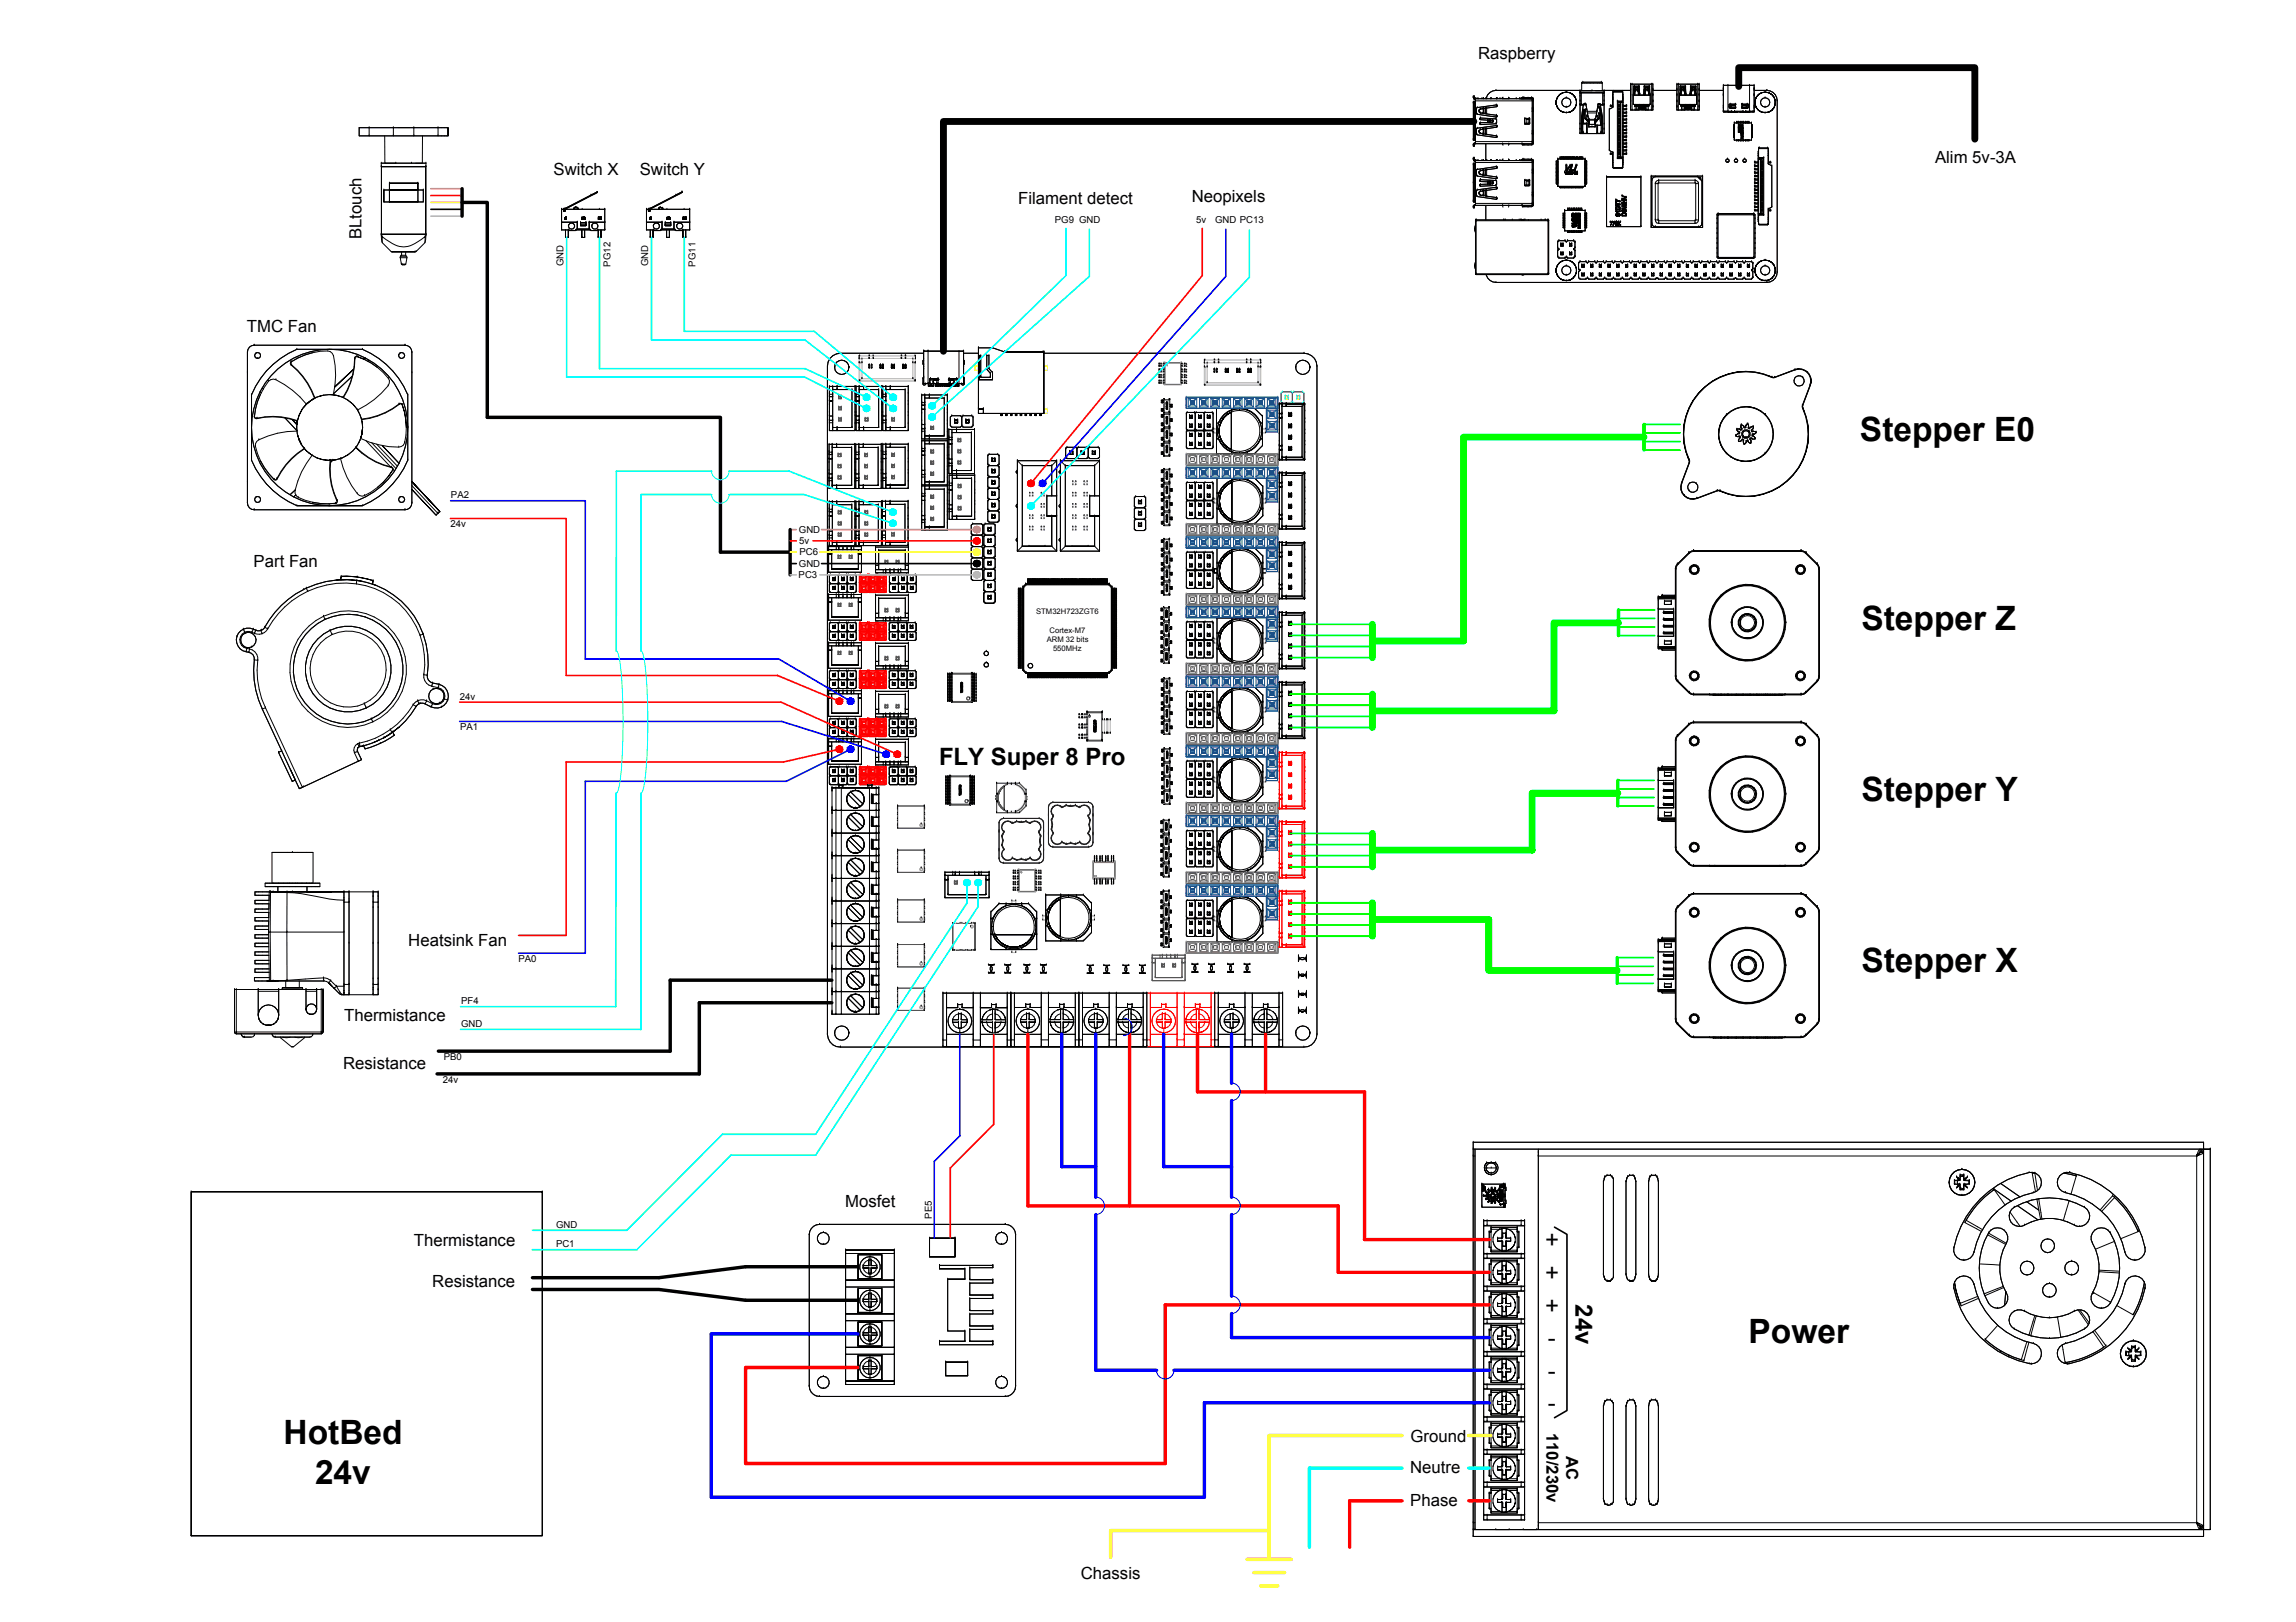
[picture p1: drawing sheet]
<svg xmlns="http://www.w3.org/2000/svg" width="297mm" height="210mm" viewBox="0 0 297 210" stroke-linecap="round" stroke-linejoin="round" font-family="sans-serif">
<defs><g id="words">
<g font-size="4.3">
<text x="240.6" y="57.1">Stepper E0</text>
<text x="240.8" y="81.5">Stepper Z</text>
<text x="240.8" y="103.7">Stepper Y</text>
<text x="240.8" y="125.8">Stepper X</text>
<text x="226.2" y="173.8">Power</text>
<text x="36.7" y="186.9">HotBed</text>
<text x="40.8" y="192.1">24v</text>
</g>
<g font-size="3.1">
<text x="121.5" y="99.1">FLY Super 8 Pro</text>
<text x="199.9" y="161.5">+</text>
<text x="199.9" y="165.7">+</text>
<text x="199.9" y="170">+</text>
<text x="203.8" y="168.8" transform="rotate(90 203.8 168.8)">24v</text>
<text x="200.3" y="174.2">-</text>
<text x="200.3" y="178.4">-</text>
<text x="200.3" y="182.7">-</text>
</g>
<g font-size="2.2">
<text x="191.2" y="7.7">Raspberry</text>
<text x="71.6" y="22.6">Switch X</text>
<text x="82.8" y="22.6">Switch Y</text>
<text x="250.3" y="21.1">Alim 5v-3A</text>
<text x="131.7" y="26.3">Filament detect</text>
<text x="154.2" y="26.1">Neopixels</text>
<text x="46.8" y="31" transform="rotate(-90 46.8 31)">BLtouch</text>
<text x="31.9" y="43">TMC Fan</text>
<text x="32.8" y="73.4">Part Fan</text>
<text x="52.8" y="122.5">Heatsink Fan</text>
<text x="44.5" y="132.1">Thermistance</text>
<text x="44.4" y="138.3">Resistance</text>
<text x="53.5" y="161.3">Thermistance</text>
<text x="109.4" y="156.1">Mosfet</text>
<text x="55.9" y="166.5">Resistance</text>
<text x="200.1" y="185.4" transform="rotate(90 200.1 185.4)">110/230v</text>
<text x="182.4" y="190.7">Neutre</text>
<text x="182.5" y="186.6">Ground</text>
<text x="202.6" y="188.4" transform="rotate(90 202.6 188.4)">AC</text>
<text x="182.4" y="194.9">Phase</text>
<text x="139.8" y="204.3">Chassis</text>
</g>
<g font-size="1.2">
<text x="136.5" y="28.9">PG9 GND</text>
<text x="154.8" y="28.9">5v</text>
<text x="157.2" y="28.9">GND PC13</text>
<text x="72.9" y="34.5" transform="rotate(-90 72.9 34.5)">GND</text>
<text x="79" y="34.5" transform="rotate(-90 79 34.5)">PG12</text>
<text x="83.9" y="34.5" transform="rotate(-90 83.9 34.5)">GND</text>
<text x="90" y="34.5" transform="rotate(-90 90 34.5)">PG11</text>
<text x="58.3" y="64.5">PA2</text>
<text x="58.3" y="68.2">24v</text>
<text x="103.4" y="69">GND</text>
<text x="103.4" y="70.4">5v</text>
<text x="103.4" y="71.8">PC6</text>
<text x="103.3" y="74.8">PC3</text>
<text x="103.4" y="73.4">GND</text>
<text x="59.5" y="90.6">24v</text>
<text x="59.5" y="94.5">PA1</text>
<text x="67.1" y="124.5">PA0</text>
<text x="59.7" y="130">PF4</text>
<text x="57.4" y="137.2">PB0</text>
<text x="59.7" y="132.9">GND</text>
<text x="57.3" y="140.1">24v</text>
<text x="71.9" y="161.4">PC1</text>
<text x="72" y="158.9">GND</text>
<text x="120.6" y="157.7" transform="rotate(-90 120.6 157.7)">PE5</text>
</g>
<g font-size="1">
<text x="134.1" y="79.5">STM32H723ZGT6</text>
<text x="135.4" y="83.1">ARM 32 bits</text>
<text x="135.8" y="81.9">Cortex-M7</text>
<text x="136.2" y="84.3">550MHz</text>
</g>
</g></defs>
<!-- layer: 0 -->
<g fill="none" stroke="#000" stroke-width=".13">
<path d="M46.5 16.5h1.3v1.1h-1.3zM46.5 16.5h11.5h-1.3M46.5 16.5v1.1h11.5M47.8 16.5h3.1v1.1h-3.1M47.8 17.6h.1M47.8 16.5h.1M49.8 17.6v3.5h5.3M50.9 17.6h.1M50.9 16.5h.1M50.9 16.5h2.6M50.9 17.6h2.6M51.5 16.5h1.4z"/>
<path d="M53.5 16.5h3.2v1.1h-3.2zM53.5 17.6h.1M53.5 16.5h.1M54.7 17.6l-.1 3.5h-.8M56.7 17.6h.1M56.7 16.5h.1M56.7 17.6h1.3M58 17.6v-1.1v1.1M190.6 18.2h.3v.1M190.6 18.8h.1v.1h-.1zM190.6 18h.1v.2h-.1zM190.6 18.7v.2"/>
<path d="M190.6 12.7h.1M190.6 13.2h.3zM190.6 12.7l.1 .2h.2M190.6 13.2h.1v.2M190.6 18v-4.6h.1v4.6M190.6 12.6v-.1h.1v.1M190.6 13.2v5M190.6 18.9h.1M190.6 18.8h.1M190.6 18.7h.1M190.6 18.2h.1M190.6 18h.1"/>
<path d="M190.6 15.7h.1M190.6 13.4h.1M190.6 13.2h.1M190.6 12.6h.1M190.6 12.5h.1M190.6 13.2v.2M190.6 18.7v.1M190.7 18.7v.2M190.7 12.7l.2 .1M190.7 13.2h-.1h.3h-.2v5M190.7 12.5v.2M190.7 12.5h-.1v.2"/>
<path d="M190.7 18.9h.1M190.7 18.8h.1M190.7 18.7h.1M190.7 18.2h.1M190.7 18h.1M190.7 13.4h.1M190.7 13.2h.1M190.7 12.7h.1M190.7 12.6h.1M190.7 12.5h.1M190.7 13.2h.2M190.7 18.2h.2"/>
<path d="M190.9 18.6h7.5M190.9 18.2v.4l-.2 .1M190.9 18.3h7.3v.3h-7.3zM190.9 18.6l-.2 .2M190.9 12.8h7.5v.2M190.9 18.5h-.2l-.1 .2M190.9 12.9v-.1h7.3v5.5M190.9 12.8v.4M190.9 18.6h.1M190.9 18.5h.1M190.9 18.3h.1M190.9 18.2h.1"/>
<path d="M190.9 13.2h.1M190.9 13.1h.1M190.9 12.9h.1M190.9 12.8h.1M190.9 12.9v.2M190.9 13.2v5M191 12.8h.1M191 17.3h.1M191 16.7h.1M191 14.7h.1M191 14.1h.1M191 14.7l.1 .1"/>
<path d="M191.1 17.5h.1M191.1 16.6h.1M191.1 14.8h.1M191.1 13.9h.1M191.1 16.6l-.1 .1M191.1 14.8l2.5 .3M191.2 12.8h.1M191.3 17.1h.1M191.3 17h.1M191.3 14.4h.1M191.3 14.3h.1M191.4 17l.1 .2 .4 .1"/>
<path d="M191.4 14.3l.1 .3 .4 .1M191.4 17.1h.1M191.4 17h.1M191.4 14.4h.1M191.4 14.3h.1M191.4 16l.1 .1M191.4 16h.1M191.5 14.1l-.2 .2 .2 .3M191.5 17.3h.1M191.5 16.8h.1M191.5 14.6h.1M191.5 14.1h.1"/>
<path d="M191.5 15.9l-.1 .1M191.5 15.3l-.1 .1 .1 .1M191.5 15.5l1 .1v.2M191.5 15.9h.1M191.5 15.5h.1M191.5 15.5l1 .1M191.5 15.3l2 .1 .1 .1v.4l-.1 .1-2 .1-.1-.1M191.5 16.1h.1M191.5 15.3h.1M191.5 15.3l2 .1M191.6 16.8l-.2 .2M191.6 14.1l-.2 .2"/>
<path d="M191.6 17.3h.2M191.6 14.6l.2 .1M191.6 17.3h.1M191.6 16.8h.1M191.6 14.6h.1M191.6 14.1h.1M191.7 12.8h.1M191.8 17.3h.1M191.8 14.7h.1M191.8 16.7l-.4 .2v.3l.1 .1M191.8 14.1h-.2M191.8 16.7h.1"/>
<path d="M191.8 14.1h.1M191.9 17.3h.1M191.9 14.7h.1M191.9 16.7h.1M191.9 14.1h.1M191.9 16.7l-.3 .1M191.9 14.1h-.3M191.9 14h.1M191.9 14h.1v.7zM191.9 16.7h.1v.6zM191.9 16.7v.6M191.9 14v.7"/>
<path d="M191.9 12.8h.1M191.9 14v.1M192 17.3h.1M192 16.7h.1M192 14.7h.1M192 14h.1M192 17.3l.2 .1M192 14.7h.2M192.2 17.4h.1M192.2 16.7h.1M192.2 14.7h.1M192.2 14h.1"/>
<path d="M192.2 12.8h.1M192.2 16.7h-.2M192.2 14h-.2M192.2 18.6v2.2M192.3 16.7h-.1v.7h.1M192.3 14h-.1v.7h.1M192.3 17.4h.1M192.3 16.7h.1M192.3 14.7h.1M192.3 14h.1M192.3 12.8h.1M192.3 17.4l1.3 .2"/>
<path d="M192.3 14.7l1.3 .2M192.5 15.8l-1 .1-.1 .1M192.5 15.6h.1v.2M192.5 15.8h.1M192.5 15.6h.1M192.5 15.8l-1 .1M192.6 15.6h.1v.2h-.1M192.6 15.8h.1M192.6 15.6h.1M192.7 15.8h.1M192.7 15.6h.1M192.7 15.8h.2"/>
<path d="M192.7 15.6h.4M192.8 15.6v.2M192.8 15.6h.1M192.8 12l-.3 .2-.3 .6a1.34 1.34 0 0 1 1.3-1.1l-.4 .1zM192.8 15.8h.1M192.9 12.8h.1M192.9 15.6h.2l.1 .1M192.9 15.8h.1M192.9 15.6h.1M193.1 15.6l.1 .1-.1 .1M193.1 15.8h-.2M193.1 15.8h.1"/>
<path d="M193.1 15.6h.1M193.1 15.8h-.3M193.2 15.7h.1M193.2 15.7l-.1 .1M193.5 15.4l.1 .1M193.5 16h.1M193.5 15.4h.1M193.5 11.7h.1M193.5 11.7h11.1M193.6 13.6l.1 .1M193.6 16.2l.1 .1M193.6 15.1h.1"/>
<path d="M193.6 17.8h.1M193.6 16.2l.1 .1v.1l-1.4 .3v.7l1.3 .2 .1 .1-.1 .1-2.5-.3-.1-.2v-.6M193.6 16.2l-2.5 .4-.1 .1v.6l.1 .2 2.5 .3M193.6 13.6l-2.5 .3-.1 .2v.6l.1 .1 2.5 .3M193.6 16.2h.1M193.6 13.6h.1M193.6 16.2l-2.5 .4M193.6 14.9l.1 .1-.1 .1M193.6 17.6l.1 .1-.1 .1M193.6 17.6h.1M193.6 16.5h.1M193.6 14.9h.1"/>
<path d="M193.6 13.8h.1M193.6 12.8h.1M193.6 15.9l-.1 .1-2 .1M193.6 15.9h.1M193.6 15.5h.1M193.6 15.5v.4M193.7 13.7l-.1 .1-1.3 .2v.7l1.3 .2 .1 .1-.1 .1M193.7 13.7l-.1-.1-2.5 .3-.1 .2v.6M193.7 16.3l-.1 .2-1.3 .2M193.7 13.7l-.1 .1-1.3 .2M193.7 16.3h.1M193.7 13.7h.1"/>
<path d="M193.7 12.8h.1M194 12.8h.1M194.2 12.8h.1M194.4 12.8h.1M194.4 18.6h.1M194.4 12.7h.1M194.4 18.6v.2M194.4 12.6v.2h.8v-.2M195.2 18.6h.1M195.2 12.8h.1M195.2 12.7h.1M195.2 18.6v.2"/>
<path d="M196.2 12.8h.1M196.6 12.8h.1M196.8 12.8h.1M196.9 12.8h.1M196.9 18.6h.1M196.9 18.6l.1 .2M196.9 12.7h.1M197 12.6l-.1 .2h.3M197 18.7v-.1v.1h.2M197 18.7h.1M197 12.8h.1M197 12.6h.1"/>
<path d="M197.2 18.6v.1h.9l.2-.1-.2 .1h-1.1M197.2 12.6h-.2v.2M197.2 18.7h.1M197.2 12.8h.1M197.2 12.6h.1M197.2 15.4l.1 .6 .5 .1 .1-.1M197.2 16h.1M197.2 15.4h.1M197.3 15.3l.6 .1v.6h-.7zM197.3 16.1h.1M197.3 15.3h.1M197.3 16.1h.5"/>
<path d="M197.4 15.4h.5v.6h-.5M197.4 16h.1M197.4 15.4h.1M197.7 12.6h.1M197.7 15.4h.2v.6h-.2M197.7 16h.1M197.7 15.4h.1M197.7 18.7v.1M197.8 16.1h.1M197.8 15.3h.1M197.9 15.3l-.7 .1M197.9 15.3v.1"/>
<path d="M197.9 15.4h-.5v.6M197.9 15.4h-.5h.3v.6h-.3M197.9 16h.1M197.9 15.4h.1M197.9 15.4v.6M197.9 12.8h.1M198 12.8h.1M198.1 12.6l.2 .2-.2-.2h-.9v.2h1M198.1 12.6h-1.1v.2M198.1 18.7h.1M198.1 12.6h.1M198.2 12.8h-1.6h1.6"/>
<path d="M198.2 12.8h.1M198.2 18.4h.2v.2h-.2M198.2 13.1h-7.3v.1M198.2 17.4h.2v1M198.2 17h.2v.2h-.2h.2h-.2h.2v.2M198.2 14h.2v.1h-.2h.2v.3h-.2h.2h-.2h.2v2.6h-.2M198.2 13h.2v1M198.2 12.8v5.8M198.2 18.6h.1M198.2 18.4h.1M198.2 18.3h.1M198.2 17.4h.1"/>
<path d="M198.2 17.2h.1M198.2 17h.1M198.2 14.4h.1M198.2 14.1h.1M198.2 14h.1M198.2 13.1h.1M198.2 13h.1M198.2 12.8h.2M198.4 12.8v5.8M198.4 18.6h.1M198.4 18.5h.1M198.4 18.4h.1"/>
<path d="M198.4 18.3h.1M198.4 17.4h.1M198.4 17.2h.1M198.4 17h.1M198.4 14.4h.1M198.4 14.1h.1M198.4 14h.1M198.4 13.1h.1M198.4 13h.1M198.4 12.9h.1M198.4 12.8h.1M202.6 12.7a.6 .6 0 0 1 .6 .6 .6 .6 0 0 1-.6 .6"/>
<path d="M202.6 11.9l.5 .1-.5-.1 .5 .1 .4 .2-.4-.2 .4 .2 .3 .4-.3-.4 .3 .4 .1 .4-.1-.4 .1 .4v.5v-.5v.5l-.1 .4 .1-.4-.1 .4-.3 .4 .3-.4-.3 .4-.4 .2 .4-.2-.4 .2-.5 .1M202.6 11.9l-.4 .1 .4-.1-.4 .1-.4 .2 .4-.2-.4 .2-.3 .4 .3-.4-.3 .4-.2 .4 .2-.4-.2 .4v.5v-.5v.5l.2 .4-.2-.4 .2 .4 .3 .4-.3-.4 .3 .4 .4 .2-.4-.2 .4 .2 .4 .1M202.6 12.7a.6 .6 0 0 0-.6 .6 .6 .6 0 0 0 .6 .6M202.6 14.6h.1M202.6 13.9h.1M202.6 12.7h.1M202.6 11.9h.1M204.4 12h3.1v1.5h-.5M204.4 13.5h.6M204.4 13.5h.1M204.4 13.1h.1M204.4 12.4h.1"/>
<path d="M204.4 12.1h.1M204.4 12h.1M204.4 11.7h3.1M204.4 13.6h.4l-.2 1.5v2.2h-.2zM204.4 11.7h3.1v.3h-3.1zM204.4 13.6h.4h-.4v3.7M204.4 17.3h3.1M204.4 17.3h.1M204.4 16.7h.1M204.4 16.1h.1M204.4 13.6h.1M204.4 11.7h.1"/>
<path d="M204.4 11.7v.3M204.4 12v1.5M204.4 12h3.1M204.6 12v1.5h.4l.1-.1 .1 .1M204.6 12h-.2v1.5h.2M204.6 13.5h.1M204.6 12h.1M204.6 12h2.7M204.6 13.6h.6h-.4M204.6 17.1h.1M204.6 17.3h.1M204.6 16.7h.1"/>
<path d="M204.6 16.1h.1M204.6 16h.1M204.6 15.1h.1M204.6 13.6h.1M204.6 16.2h.1M204.6 16.6h.1M204.6 15.1v2.2M204.6 17.3h.7M204.6 10.8l.2-.2h2.4l.1 .2M204.6 10.8h.1M204.6 15.5v1.6h.2M204.6 15.5h.1"/>
<path d="M204.6 15.5h.2v.5h-.2zM204.6 16h.2zM204.6 16h.2v1.1h-.2zM204.6 15.5l.2-1.1h.1l-.1 1.1M204.8 15.5h-.2M204.8 16h.1M204.8 15.5h.1M204.8 15.5v.5M204.8 16h.5h-.5M204.8 16h.5v1.3h-.5v-.2M204.8 17.1v.2M204.8 17.1h.1"/>
<path d="M204.8 10.6h2.4M204.8 10.6h.1M204.8 14.4l-.2 1.1M204.8 14.4h.1M204.8 17.3h.1M204.8 16h.5M204.8 13.6h.1M204.8 13.6l-.2 1.5M204.9 14.2l-.1 .2M204.9 14.4h.1M204.9 14.2h.1M204.9 14.4l-.1 1.1"/>
<path d="M205 13.5h.1M205 14.3l-.1 .1M205 14.3l.3-.1-.3 .1-.1-.1-.1 .2M205 14.3h.1M205 14.4l-.2 1.6h.5M205 14.4l.1 .9M205 14.4h.1M205 14.4l-.2 1.6M205.1 13.4l-.1 .1M205.1 13.4l.1 .1M205.1 13.4h.1M205.1 15.3h.1"/>
<path d="M205.1 14.4h.1M205.1 15.3l.1 .1M205.1 14.4v.9M205.1 15.3l.4 .5M205.2 15.4l.1 .2M205.2 15.4v.1M205.2 15.4h.1M205.2 13.5h.1M205.2 13.5l.1 .9M205.2 15.5l.1 .1zM205.2 15.5h.1M205.2 15.5h.4"/>
<path d="M205.2 15.5l.1 .1M205.3 16v1.3h-.5M205.3 17.3h.1M205.3 16h.1M205.3 15.5h.1M205.3 14l-.4 .2M205.3 15.6l.1 .1M205.3 15.6h.2v.2v-.2M205.3 14.4h.1M205.3 16v1.3h1.3M205.3 15v.5h.3v.5M205.3 15h.1"/>
<path d="M205.3 16v1.3M205.3 15l.1-.3-.1 .3M205.3 15h.2M205.4 14.6l-.1-.2h1.3v.2M205.4 14.6h.1M205.4 15.7h.1M205.5 15h-.2v.5h.3M205.5 16.4h.1M205.5 15.8h.1M205.5 16h.1M205.5 15.9h.1M205.5 15.6h.1"/>
<path d="M205.5 16.4h.9M205.5 15.8v.6M205.6 15.5h.1M205.6 16h.1M205.6 15.5v.5M205.6 15.4l-.2-.8h1.2l-.2 .8M205.6 15.5v.1M205.6 15.5h.7M205.6 15.4h.1M205.6 15.6v.5h.7v-.5h-.7v.5h.7v-.5M205.6 16.1h.1M205.6 15.6h.1"/>
<path d="M205.6 16.4h.1M206 11.7h-1.4v-.9h2.7v.9h-.9M206 16.4h-.5h.9M206 16.4h.1M206 11.7h.1M206.3 16.4h.1M206.3 16.1h.1M206.3 15.6h.1M206.3 15.5v.1M206.4 15.4h.1M206.4 15.5h.1M206.4 15.5v.5"/>
<path d="M206.4 16h.1M206.4 15.5h.3M206.4 15.8v.6h-.1M206.4 16.4h.1M206.4 15.8h.1M206.4 15.6v.2v-.2h.3M206.4 15.9h.1M206.4 15.6h.1M206.4 15.8v.6M206.4 15h.2l.1 .5h-.3M206.5 15h.1M206.5 15.7h.1"/>
<path d="M206.6 14.4h.1M206.6 17.3h.1M206.6 16.2h.1M206.6 15l.1 .5h-.3v.5M206.6 15h.1M206.6 16.2h.5M206.6 16.2v1.1M206.6 17.3h.7M206.6 15.6h.1M206.6 15l-.1-.3 .1 .3M206.7 15.6h-.1M206.7 16.2v1.1h.4v-.2"/>
<path d="M206.7 17.3h.1M206.7 15.5h-.3M206.7 15.5h.1M206.7 15.5l-.2 .2M206.7 13.9l.1 .1-.1-.1M206.7 13.7l.2 .2M206.7 13.5l.2-.1 .1 .1M206.7 13.5l.2-.1 .1 .1h.3M206.7 13.5h.1M206.7 13.5l-.1 .9M206.8 15.4l-.1 .1M206.8 15.4h.1"/>
<path d="M206.8 14l.1 .1-.1-.1 .1-.1 .1 .2M206.8 14h.1M206.8 15.3l-.4 .5M206.8 15.3l-.1 .2M206.8 15.3h.1M206.8 14.7h.1M206.8 13.4h.1M206.8 15.3v.1M206.8 14.7v.6M206.9 13.9l.1 .2M206.9 13.9h.1M206.9 14.7l-.1 .6"/>
<path d="M206.9 14.7h.1M206.9 14.7l.2 1.5M206.9 14.1h.1M206.9 14.1l.3 1.3M207 13.5h.1M207 14.1h.1M207 13.6h.5zM207 13.6h.1M207 14.1l.3 1.3M207.1 16h.1M207.1 16.2h.1M207.1 17.1h.2"/>
<path d="M207.1 17.3h.1M207.1 17.1h.1M207.1 16h.2v1.1h-.2zM207.1 16h.2zM207.2 15.4h.1v.6h-.1zM207.2 15.4h.1M207.2 16h.1M207.2 10.6h.1M207.3 15.4h.1M207.3 15.4l-.3-1.3h-.1l.3 1.3M207.3 17.1h.1M207.3 15.4v1.7"/>
<path d="M207.3 15.4h-.1v.6M207.3 16.7h.1M207.3 16.2h.1M207.3 16h.1M207.3 10.8h.1M207.3 11.7h3.7M207.3 16.6h.1M207.3 13.6h-.6h.3l.3 1.5M207.3 15.1v2.2v-2.2M207.3 15.1l-.3-1.5h.5v3.7h-.2M207.3 17.3h.1M207.3 16.1h.1"/>
<path d="M207.3 15.1h.1M207.3 13.6h.1M207.3 12h.1M207.3 13.5v.1M207.3 12h.2v1.5h-.2zM207.3 13.5h.1M207.5 13.5h.1M207.5 13.1h.1M207.5 12.4h.1M207.5 12.1h.1M207.5 12h.1M207.5 17.3h.1"/>
<path d="M207.5 16.7h.1M207.5 16.1h.1M207.5 13.6h.1M207.5 11.7h.1M207.5 11.7v.3M207.5 13.6v3.7M208.2 19.5h.1M208.2 14.1h.1M208.4 20h.1M208.4 19.8h.1M208.4 13.6h-.1h.1v.2h-.1h.3M208.4 13.8h.1"/>
<path d="M208.4 13.6h.1M208.4 20h.2M208.4 19.8h.2M208.4 13.8h.2M208.4 13.6h.2M208.6 19.8h-.3h.1v.2h-.1h.3M208.6 12.2v.6M208.6 12.6v.2M208.6 12.2v.4M208.6 20h.1M208.6 19.8h.1M208.6 13.8h.1"/>
<path d="M208.6 13.6h.1M208.6 12.8h.1M208.6 12.6h.1M208.6 12.2h.1M208.6 12.8v1.1M208.7 11.9v2l-.5 .2v5.4l.5 .2v2M208.7 11.9l.1-.1h1.1v.1M208.7 19.7h.1M208.7 13.9h.1M208.7 11.9h.1M208.7 19.7v2M208.8 11.8h.1"/>
<path d="M209.2 13.1h.7v.1h-.6M209.2 13.1v7.4h.7v1.2M209.2 13.1l.1 .1v7.2M209.2 13.1h.1M209.3 13.3h.1M209.3 13.2h.1M209.3 13.2v7.2M209.4 14.5v.1zM209.4 14.5h.1M209.4 14.6h.1M209.4 15v.1zM209.4 15h.1"/>
<path d="M209.4 15.1h.1M209.4 15.4v.1zM209.4 15.4h.1M209.4 15.4h.2M209.4 15.5h.1M209.4 15.9v.1zM209.4 15.9h.1M209.4 16h.1M209.4 16.3v.1zM209.4 16.3h.1M209.4 16.4h.1M209.4 16.8v.1z"/>
<path d="M209.4 16.8h.2v.1h-.2M209.4 16.9h.1M209.4 16.8h.1M209.4 17.2v.1zM209.4 17.2h.2v.1h-.2M209.4 17.3h.1M209.4 17.2h.1M209.4 17.6v.2zM209.4 17.6h.1M209.4 17.8h.1M209.4 18.1v.1zM209.4 18.1h.1"/>
<path d="M209.4 18.2h.1M209.4 18.5v.1zM209.4 18.5h.1M209.4 18.5h.2M209.4 18.6h.1M209.4 19v.1zM209.4 19h.1M209.4 19.1h.1M209.4 19.4v.1zM209.4 19.4h.1M209.4 19.4h.2M209.4 19.5h.1"/>
<path d="M209.4 19.8v.2zM209.4 19.8h.1M209.4 19.8h.2v.2h-.2M209.4 20h.1M209.4 14.1v.1zM209.4 14.2h.1M209.4 14.1h.1M209.4 13.6v.2zM209.4 13.6h.1M209.4 13.8h.1M209.4 15h.2M209.4 14.1h.2"/>
<path d="M209.4 14.6h.2M209.4 14.5h.2M209.4 15.1h.2M209.4 15.5h.2M209.4 16h.2M209.4 15.9h.2M209.4 16.4h.2M209.4 16.3h.2M209.4 16.9h.2M209.4 16.8h.2M209.4 17.3h.2M209.4 17.2h.2"/>
<path d="M209.4 17.8h.2M209.4 17.6h.2M209.4 18.1h.2M209.4 18.2h.2M209.4 18.6h.2M209.4 19.1h.2M209.4 19h.2M209.4 19.5h.2M209.4 19.8h.2M209.4 14.2h.2M209.4 13.8h.2M209.4 13.6h.2"/>
<path d="M209.5 14.5v.1v-.1M209.5 14.5h.1M209.5 14.5h.1v.1h-.2M209.5 14.6h.1M209.5 15v.1v-.1M209.5 15h.1M209.5 15h.1v.1h-.2M209.5 15.1h.1M209.5 15.4v.1v-.1M209.5 15.4h.1M209.5 15.5h.1M209.5 15.9v.1v-.1"/>
<path d="M209.5 15.9h.1M209.5 15.9h.1v.1h-.2M209.5 16h.1M209.5 16.3v.1v-.1M209.5 16.3h.1M209.5 16.3h.1v.1h-.2M209.5 16.4h.1M209.5 16.8v.1v-.1M209.5 16.9h.1M209.5 16.8h.1M209.5 17.2v.1v-.1M209.5 17.3h.1"/>
<path d="M209.5 17.2h.1M209.5 17.6v.2v-.2M209.5 17.6h.1M209.5 17.6h.1v.2h-.2M209.5 17.8h.1M209.5 18.1v.1v-.1M209.5 18.1h.1M209.5 18.1h.1v.1h-.2M209.5 18.2h.1M209.5 18.5v.1v-.1M209.5 18.5h.1M209.5 18.6h.1"/>
<path d="M209.5 19v.1v-.1M209.5 19h.1M209.5 19h.1v.1h-.2M209.5 19.1h.1M209.5 19.4v.1v-.1M209.5 19.4h.1M209.5 19.5h.1M209.5 19.8v.2v-.2M209.5 19.8h.1M209.5 20h.1M209.5 14.1v.1v-.1M209.5 14.1h.1"/>
<path d="M209.5 14.2h.1v-.1v.1M209.5 14.2h.1M209.5 13.6v.2v-.2M209.5 13.8h.1v-.2v.2M209.5 13.8h.1M209.5 13.6h.1M209.5 13.2h.1M209.6 14.6h.1M209.6 14.5h.1M209.6 15.1h.1M209.6 15h.1M209.6 15.5h.1"/>
<path d="M209.6 15.4h.1M209.6 16h.1M209.6 15.9h.1M209.6 16.4h.1M209.6 16.3h.1M209.6 16.8h.1M209.6 16.9h.1M209.6 17.2h.1M209.6 17.3h.1M209.6 17.8h.1M209.6 17.6h.1M209.6 18.2h.1"/>
<path d="M209.6 18.1h.1M209.6 18.6h.1M209.6 18.5h.1M209.6 19.1h.1M209.6 19h.1M209.6 19.5h.1M209.6 19.4h.1M209.6 20h.1M209.6 19.8h.1M209.6 14.2h.1M209.6 14.1h.1M209.6 13.6h.1"/>
<path d="M209.6 13.8h.1M209.6 15.4v.1zM209.6 15.4v.1M209.6 18.5v.1zM209.6 18.5v.1M209.6 19.4v.1zM209.6 19.4v.1M209.6 19.5v.3M209.6 19.1v.3M209.6 18.6v.4M209.6 18.2v.3M209.6 17.8v.3"/>
<path d="M209.6 17.3v.3M209.6 16.9v.3M209.6 16.4v.5M209.6 16v.4M209.6 15.5v.5M209.6 15.1v.4M209.6 14.6v.5M209.6 14.2v.4M209.6 13.8v.4M209.6 13.2v.4M209.6 13.2h.1M209.6 13.2v.9"/>
<path d="M209.6 14.2v1.2M209.6 15.5v4.9M209.7 13.2h.1M209.7 13.2v7.2M209.9 13.2h.1M209.9 11.8h.1M209.9 11.9v1.2v.1h-.6M209.9 13.1v-1.2h-1.2v2l-.5 .2v5.4l.5 .2M209.9 13.1h.1M209.9 11.9h.1M210 14.5h.4M210 14.6h.4"/>
<path d="M210 15h.4M210 15.1h.4M210 15.4h.4M210 15.5h.4M210 15.9h.4M210 16h.4M210 16.3h.4M210 16.4h.4M210 16.8h.4M210 16.9h.4M210 17.2h.4M210 17.3h.4"/>
<path d="M210 17.6h.4M210 17.8h.4M210 18.1h.4v.1h-.4M210 18.5h.4M210 18.6h.4M210 19h.4M210 19.1h.4M210 19.4h.4M210 19.5h.4M210 19.8h.4M210 20h.4M210 14.1h.4"/>
<path d="M210 14.2h.4M210 13.6h.4M210 13.8h.4M210 12.2l-.1 9.2 .1-.4M210 12.6v.2M210 12.8h.1M210 12.8v.4h-.3M210 20h.1M210 19.8h.1M210 19.6h.1M210 19.5h.1M210 19.4h.1"/>
<path d="M210 19.3h.1M210 19.1h.1M210 19h.1M210 18.9h.1M210 18.7h.1M210 18.6h.1M210 18.5h.1M210 18.3h.1M210 18.2h.1M210 18.1h.1M210 18h.1M210 17.8h.1"/>
<path d="M210 17.6h.1M210 17.4h.1M210 17.3h.1M210 17.2h.1M210 17.1h.1M210 16.9h.1M210 16.8h.1M210 16.7h.1M210 16.5h.1M210 16.4h.1M210 16.3h.1M210 16.2h.1"/>
<path d="M210 16h.1M210 15.9h.1M210 15.8h.1M210 15.6h.1M210 15.5h.1M210 15.4h.1M210 15.1h.1M210 15h.1M210 14.9h.1M210 14.7h.1M210 14.6h.1M210 14.5h.1"/>
<path d="M210 14.3h.1M210 14.2h.1M210 14.1h.1M210 14h.1M210 13.8h.1M210 13.6h.1M210 13.2h.1M210 12.6h.1M210 12.2h.1M210 18.1h.4M210 18.2h.4M210 12.2v.4"/>
<path d="M210.4 14.6h.1M210.4 14.5h.1M210.4 15.1h.1M210.4 15h.1M210.4 15.5h.1M210.4 15.4h.1M210.4 16h.1M210.4 15.9h.1M210.4 16.4h.1M210.4 16.3h.1M210.4 16.9h.1M210.4 16.8h.1"/>
<path d="M210.4 17.3h.1M210.4 17.2h.1M210.4 17.8h.1M210.4 17.6h.1M210.4 18.2h.1M210.4 18.1h.1M210.4 18.6h.1M210.4 18.5h.1M210.4 19.1h.1M210.4 19h.1M210.4 19.5h.1M210.4 19.4h.1"/>
<path d="M210.4 20h.1M210.4 19.8h.1M210.4 14.2h.1M210.4 14.1h.1M210.4 13.8h.1M210.4 13.6h.1M210.4 14.5v.1M210.4 15v.1M210.4 15.4v.1M210.4 15.9v.1M210.4 16.3v.1M210.4 16.8v.1"/>
<path d="M210.4 17.2v.1M210.4 17.6v.2M210.4 18.5v.1M210.4 19v.1M210.4 19.4v.1M210.4 19.8v.2M210.4 14.1v.1M210.4 13.6v.2M211 14.2h.9M211 10.9h2.8M211 14.2h.1M211 13.9h.1"/>
<path d="M211 13.8h.1M211 13.7h.1M211 13.2h.1M211 13.1h.1M211 12.4h.1M211 12.3h.1M211 12.2h.1M211 11.7h.1M211 11.6h.1M211 11.5h.1M211 10.9h.1M211 10.9v3.3"/>
<path d="M211.1 10.9h-.1v3.3h.1M211.1 14.2h.1M211.1 10.9h.1M211.1 14.2h.4M211.1 10.9v3.3M211.1 10.9h2.7M211.3 12.3h2.2v1.2h-2.2zM211.3 13.5h.1M211.3 12.3h.1M211.3 12.3h2.2M211.3 12.2h.1M211.4 11.7h.1"/>
<path d="M211.4 11.2h.1M211.4 11.7l-.1 .5M211.4 11.2v.5M211.4 12.2h-.1l.1-1.1 .7 .1v1M211.4 11.2v.3h.1M211.4 11.5h.1M211.4 12.2h.1M211.4 11.8h.1M211.4 11.6h.1M211.4 11.1h.1M211.4 11.1v.1M211.4 11.1h.6"/>
<path d="M211.5 13.7v.1v.4M211.5 13.7h.1M211.5 12.2h.1M211.5 12.2h-.1M211.5 11.5l-.1 .7v-.4h.1h-.1v-.2M211.5 11.5l-.1 .1h.1M211.5 11.5h.1M211.5 11.4l-.1 .8M211.5 13.6h.7M211.5 11.8h.4M211.5 11.4h.1M211.5 11.4h.4"/>
<path d="M211.5 11.6h.1M211.5 11.6h.4M211.5 13.8h.2v.4h-.2M211.5 14.2h.1M211.5 13.8h.1M211.5 13.6h.1M211.5 11.8h.1M211.5 11.7h.1M211.5 13.6v.1M211.5 11.8v.4M211.6 13.8h.6M211.6 13.8h.1"/>
<path d="M211.6 13.8h.3M211.6 13.6v.2M211.6 11.4h-.1M211.6 11.4h.3M211.6 11.3h-.1v.3M211.6 11.3h.1M211.6 11.3h.2M211.7 13.8h.1M211.7 13.8h.2M211.7 14.2h.1M211.8 11.3l.1 .1M211.8 13.8h.1"/>
<path d="M211.8 11.3h.1M211.9 11.4h.1M211.9 13.8h.1M211.9 14.2h.1h-.1M211.9 14.2h.1M211.9 11.4l.1 .8M211.9 11.6h.1M211.9 11.6v.1M211.9 11.6h-.4v.1M211.9 11.8h.1M211.9 11.8v-.1l.1 .1M211.9 11.7h.1"/>
<path d="M211.9 11.7v.1M211.9 11.5h.1M211.9 11.8l.1 .4M211.9 11.4v.2M211.9 11.6h.2M211.9 11.5h.2M211.9 13.8v.4h-.2M211.9 13.8h.1v.2M211.9 13.8l.1 .1M211.9 13.9l.1 .1M211.9 14l.1 .1M211.9 14.1l.1 .1"/>
<path d="M212 12.2h.1M212 11.7v.5v-.4M212 11.8h.1M212 11.7h.1M212 13.8h.1M212 14v.2M212 14.2h.1M212 14.1h.1M212 14h.1M212 13.9h.1M212 11.1h.1M212 11.1l.1 .1"/>
<path d="M212.1 13.9h.1M212.1 13.8h.1M212.1 11.8v.4zM212.1 14h.1M212.1 11.8h.1M212.1 11.7h.1M212.1 11.2h.1M212.1 11.7v.5M212.1 11.2v.5M212.1 14.1h.1M212.1 14v.2M212.1 14.1l.1 .1z"/>
<path d="M212.1 14.2h.1M212.1 13.6h.1M212.1 12.2h.1M212.2 14v.2M212.2 14.1h-.1M212.2 14.2h.1M212.2 14.1h.1M212.2 14h.1M212.2 14v.1M212.2 13.7l-.3 .1v-.2v.2M212.2 13.7l.7 .1v-.2v.2M212.2 13.7v.1h-.1v.2"/>
<path d="M212.2 13.7v.3M212.2 13.8h.1M212.2 14v-.1h-.1v.1M212.2 13.9h.1M212.2 13.6h.1M212.2 13.7h.4M212.2 13.7h-.7v.1h.4M212.2 13.7h.4zM212.2 13.7h.1M212.2 14v-.3v.1h.2v-.1v.3M212.2 13.9h.2M212.3 14.1h.1"/>
<path d="M212.3 14v.2M212.3 14.1h.1v.1h-.1zM212.3 14.2h.1M212.3 14h.1M212.4 13.8h.1M212.4 14v-.1h-.2l.1 .1M212.4 14v.2M212.4 14.1h-.1M212.4 14.2h.1M212.4 14.1h.1M212.4 14h.1M212.4 13.9h.1"/>
<path d="M212.4 14v.1M212.4 14v-.3v.1h.1v-.1v.3M212.4 14.1h.1v.1h-.1zM212.5 14v.2M212.5 14.1h-.1M212.5 14.2h.1M212.5 14.1h.1M212.5 14h.1M212.5 14v.1M212.5 13.8h.1M212.5 14v-.1h-.1v.1M212.5 13.9h.1"/>
<path d="M212.6 13.7l.7-.1-.1 .2M212.6 13.7h.1M212.6 13.7v.3M212.6 13.7v.1h.1v.2M212.6 13.9h.1M212.6 13.8h.1M212.6 14h.1M212.6 13.6h.1M212.6 13.6l.7 .1M212.6 13.8h.6M212.6 14.1h.1M212.6 14v.2"/>
<path d="M212.6 14.1l.1 .1zM212.6 14.2h.1M212.6 13.7v.1M212.7 13.6h.1M212.7 12.2h.1M212.7 14v.2M212.7 14.1h-.1M212.7 14.2h.1M212.7 14v.1M212.7 14h.1M212.7 13.8h.1M212.7 14v-.1h-.1v.1"/>
<path d="M212.7 12.2v-.4v.4M212.7 11.8h.1M212.7 13.9h.1M212.7 11.7h.1M212.7 11.2h.1M212.7 11.7v.5M212.7 11.2v.5M212.7 11.6h.2M212.7 11.5h.2M212.7 12.2l.1-1.1 .6 .1v1M212.8 12.2h.1M212.8 11.1h.1"/>
<path d="M212.8 13.8v.2M212.8 13.8h.1M212.8 14v.2M212.8 14.2h.1M212.8 14.1h.1M212.8 14h.1M212.8 13.9h.1M212.8 11.8h.1M212.8 12.2h-.1M212.8 11.7v.5v-.4M212.8 11.8v-.1l.1 .1M212.8 11.7h.1"/>
<path d="M212.8 13.8l.1 .4M212.8 13.8v.1M212.8 13.9v.1M212.8 14v.1M212.8 14.1v.1h.1h-.1M212.9 11.4l-.1 .8M212.9 11.6h.1M212.9 11.6h.3M212.9 11.7v-.1h.3v.1M212.9 11.8h.3M212.9 11.4h.1M212.9 11.8h.1"/>
<path d="M212.9 11.7v.1M212.9 11.7h.1M212.9 11.5h.1M212.9 11.4v.2M212.9 11.8l-.1 .4M212.9 11.4h.3M212.9 13.8h-.1M212.9 14.2h.9M212.9 13.8h.1M212.9 14.2h.1M212.9 13.8h.3M212.9 13.8h.4"/>
<path d="M213 11.3l-.1 .1M213 13.8h.1M213 11.3h.1M213 11.3h.2M213 14.2h.1M213.1 13.8h.1M213.2 11.3v.1M213.2 13.8h-.2v.4h.2M213.2 11.3h.1M213.2 13.8h-.3h.1M213.2 11.4h-.3M213.2 11.4h.1"/>
<path d="M213.2 13.6v.2M213.2 13.8h.1M213.2 11.4l.2 .8M213.2 11.6h.1M213.2 11.8h.1v.4M213.2 11.6h.1v.2h-.1M213.2 11.5l.1 .1M213.2 14.2h.1M213.2 11.8h.1M213.2 11.7h.1M213.2 11.5h.1M213.2 11.4v.2"/>
<path d="M213.2 11.8l.1 .4M213.3 11.5h.1M213.3 11.5v.1M213.3 12.2h.1M213.3 13.7l-.1 .1v.4h.4M213.3 13.7h.1M213.3 11.1h-.5l-.1 .1M213.3 11.2v.3h-.1M213.3 11.6v.6M213.3 11.8h.1M213.3 11.6h.1M213.3 11.1h.1"/>
<path d="M213.3 11.7h.1M213.3 11.1l.1 .1M213.4 12.2h.1M213.4 11.2v.3M213.4 11.2h.1M213.4 11.5h.1M213.4 11.7h.1M213.4 11.7l.1 .5M213.4 11.2v.5M213.5 12.2h-.2M213.5 12.2h.1M213.5 13.5h.1"/>
<path d="M213.5 12.3h.1M213.6 14.2h.1M213.6 10.9h.1M213.6 10.9v3.3M213.8 10.9v3.3h-.2M213.8 14.2h.1M213.8 13.9h.1M213.8 13.8h.1M213.8 13.7h.1M213.8 13.2h.1M213.8 13.1h.1M213.8 12.4h.1"/>
<path d="M213.8 12.3h.1M213.8 12.2h.1M213.8 11.7h.1M213.8 11.6h.1M213.8 11.5h.1M213.8 10.9h.1M213.8 11.7h3.1M213.8 10.9v3.3M216.9 14.2h1M216.9 10.9h2.9M216.9 14.2h.1M216.9 13.9h.1"/>
<path d="M216.9 13.8h.1M216.9 13.7h.1M216.9 13.2h.1M216.9 13.1h.1M216.9 12.4h.1M216.9 12.3h.1M216.9 12.2h.1M216.9 11.7h.1M216.9 11.6h.1M216.9 11.5h.1M216.9 10.9h.1M216.9 10.9v3.3"/>
<path d="M217.1 10.9h-.2v3.3h.2M217.1 10.9h2.7v3.3h-.2M217.1 14.2h.1M217.1 10.9h.1M217.1 14.2h.4M217.1 10.9v3.3M217.3 12.3h2.2v1.2h-2.2zM217.3 13.5h.1M217.3 12.3h.1M217.3 12.3h2.2M217.3 12.2h.2M217.3 12.2h.1"/>
<path d="M217.4 11.5h.1M217.4 11.7h.1M217.4 11.2h.1M217.4 11.7l-.1 .5M217.4 11.2v.5M217.4 12.2h-.1l.1-1.1 .6 .1v1M217.4 12.2h.1M217.4 11.2l.1 .3M217.4 11.6h.1M217.4 11.8h.1M217.4 11.1h.1M217.4 11.1h.6"/>
<path d="M217.4 11.1v.1M217.5 13.7v.1v.4M217.5 13.7h.1M217.5 11.6h-.1M217.5 12.2h.1M217.5 11.5l-.1 .7v-.4h.1h-.1v-.2M217.5 11.5v.1M217.5 11.5h.1M217.5 13.6h.1M217.5 13.6v.1M217.5 13.6h.6M217.5 11.7h.1"/>
<path d="M217.5 13.8h.1M217.5 11.8h.1M217.5 11.6h.1M217.5 11.4h.1M217.5 11.4l-.1 .8M217.5 11.8h.4M217.5 11.4h.4M217.5 11.6h.4M217.5 11.7v-.1h.4v.1M217.5 13.8h.2v.4h-.2M217.5 14.2h.1M217.5 11.8v.4"/>
<path d="M217.6 13.8h.6M217.6 13.8h.1M217.6 13.8h.3M217.6 13.6v.2M217.6 11.3h-.1v.3M217.6 11.3h.1M217.6 11.3h.2M217.7 13.8h.1M217.7 13.8h.2M217.7 14.2h.1M217.8 11.3h.1v.1M217.8 13.8h.1"/>
<path d="M217.8 11.3h.1M217.9 11.4h-.4M217.9 11.4h.1M217.9 11.4l.1 .8M217.9 11.6h.1M217.9 13.8h.1M217.9 14.2h.1h-.1M217.9 14.2h.1M217.9 11.8h.1M217.9 11.7h.1M217.9 11.5h.1M217.9 11.6h.2"/>
<path d="M217.9 11.5h.2M217.9 11.8l.1 .4M217.9 11.4v.2M217.9 11.8v-.1l.1 .1M217.9 11.7v.1M217.9 13.8v.4h-.2M217.9 13.8h.1v.2M217.9 13.8l.1 .1M217.9 13.9l.1 .1M217.9 14l.1 .1M217.9 14.1l.1 .1M218 12.2h.1"/>
<path d="M218 11.7v.5v-.4M218 11.8h.1M218 11.7h.1M218 13.8h.1M218 14v.2M218 14.2h.1M218 14.1h.1M218 14h.1M218 13.9h.1M218 11.1h.1M218 11.1l.1 .1M218.1 14v-.2h.1v-.1v.3"/>
<path d="M218.1 13.9h.1M218.1 13.8h.1M218.1 14.1h.1M218.1 14v.2M218.1 14.1h.1v.1h-.1zM218.1 12.2v-.4v.4M218.1 11.8h.1M218.1 14.2h.1M218.1 14h.1M218.1 11.7h.1M218.1 11.2h.1M218.1 11.7v.5"/>
<path d="M218.1 11.2v.5M218.1 12.2h-.1M218.1 13.6h.1M218.1 12.2h.1M218.2 13.7l-.3 .1v-.2v.2M218.2 13.7l.7 .1v-.2v.2M218.2 14v.2M218.2 14.1h-.1M218.2 14.2h.1M218.2 14.1h.1M218.2 14h.1M218.2 13.8h.1"/>
<path d="M218.2 13.7h.4M218.2 14v.1M218.2 13.7h-.7v.1h.4M218.2 13.7h.4zM218.2 14v-.1h-.1v.1M218.2 13.9h.1M218.2 13.7h.1M218.2 14v-.3v.1h.1v-.1v.3M218.3 14.1h.1M218.3 14v.2M218.3 14.1v.1zM218.3 14.2h.1"/>
<path d="M218.3 14h.1M218.3 13.8h.1M218.3 14v-.1h-.1l.1 .1M218.3 13.9h.1M218.3 14v.1M218.4 14v-.3v.1h.1v-.1v.3M218.4 13.9h.1M218.4 13.8h.1M218.4 14.1h.1M218.4 14v.2M218.4 14.1h.1v.1h-.1zM218.4 14.2h.1"/>
<path d="M218.4 14h.1M218.5 14v.2M218.5 14.1h-.1M218.5 14.2h.1M218.5 14.1h.1M218.5 14h.1M218.5 13.8h.1M218.5 14v.1M218.5 14v-.1h-.1v.1M218.5 13.9h.1M218.6 13.7l.7-.1-.1 .2M218.6 13.7h.1"/>
<path d="M218.6 13.8h.6M218.6 13.7v.3M218.6 13.7v.1h.1v.2M218.6 13.9h.1M218.6 13.8h.1M218.6 13.6h.1M218.6 13.6h.7v.1M218.6 14.1h.1M218.6 14v.2M218.6 14.1l.1 .1zM218.6 14.2h.1M218.6 14h.1"/>
<path d="M218.6 12.2h.1M218.7 14v.2M218.7 14.1h-.1M218.7 11.8v.4zM218.7 14.2h.1M218.7 14.1h.1M218.7 14h.1M218.7 14v.1M218.7 13.8h.1M218.7 14v-.1h-.1v.1M218.7 13.9h.1M218.7 11.8h.1"/>
<path d="M218.7 11.7h.1M218.7 11.2h.1M218.7 11.6h.1M218.7 11.5h.1M218.7 11.7l-.1 .5M218.7 12.2h-.1l.2-1.1 .6 .1v1M218.7 12.2h.1M218.8 13.8v.2M218.8 13.8h.1M218.8 14h.1M218.8 13.9h.1M218.8 11.1h.1"/>
<path d="M218.8 14v.2M218.8 14.2h.1M218.8 14.1h.1M218.8 11.8h.1M218.8 12.2h-.1M218.8 11.7v.5v-.4M218.8 11.8v-.1v.1M218.8 11.7h.1M218.8 12.2h.1M218.8 13.8l.1 .4M218.8 13.8v.1M218.8 13.9v.1"/>
<path d="M218.8 14v.1M218.8 14.1v.1h.1h-.1M218.8 11.4l-.1 .8M218.8 11.6h.1M218.8 11.6h.4M218.8 11.7v-.1h.4v.1M218.8 11.8h.4M218.8 11.4h.1M218.8 11.7v.1M218.8 11.5h.1M218.8 11.4v.2M218.8 11.8v.4"/>
<path d="M218.9 13.8h-.1M218.9 14.2h.9M218.9 13.8h.1M218.9 14.2h.1M218.9 11.4h.1M218.9 13.8h.3M219 11.3l-.2 .1M219 13.8h.1M219 11.3h.1M219 13.8h.2h-.1M219 13.8h-.1h.2M219 14.2h.1"/>
<path d="M219.1 13.8h.1M219.1 11.3h.1M219.1 13.8h-.1v.4h.2M219.2 11.4h-.3M219.2 11.4h.1M219.2 13.8h.1M219.2 13.6v.2M219.2 11.4l.2 .8M219.2 11.6h.1M219.2 11.3v.1h-.4M219.2 11.8h.1v.4M219.2 11.6h.1v.2h-.1"/>
<path d="M219.2 11.5h.1M219.2 14.2h.1M219.2 13.6h.1M219.2 11.8h.1M219.2 11.7h.1M219.2 11.4v.2M219.2 11.8l.1 .4M219.3 11.5v.1M219.3 11.5h.1M219.3 12.2h.1M219.3 13.7h.1M219.3 13.7l-.1 .1v.4h.4"/>
<path d="M219.3 11.1h.1M219.3 11.1l-.6 .1v.5M219.3 11.2v.3h-.1M219.3 11.6v.6M219.3 11.8h.1M219.3 11.6h.1M219.3 11.7h.1M219.3 11.1l.1 .1M219.4 12.2h.1M219.4 11.2v.3h-.1M219.4 11.5h.1M219.4 11.2h.1"/>
<path d="M219.4 11.7h.1M219.4 11.7v.5M219.4 11.2v.5M219.4 12.2h-.1M219.5 13.5h.1M219.5 12.3h.1M219.6 14.2h.1M219.6 10.9h.1M219.6 10.9v3.3M219.8 14.2h.1M219.8 13.9h.1M219.8 13.8h.1"/>
<path d="M219.8 13.7h.1M219.8 13.2h.1M219.8 13.1h.1M219.8 12.4h.1M219.8 12.3h.1M219.8 12.2h.1M219.8 11.7h.1M219.8 11.6h.1M219.8 11.5h.1M219.8 10.9h.1M219.8 10.9v3.3M219.8 11.7h3.2"/>
<path d="M223 11h3.9M223 14.4h1M223 11v3.5M223 14.4v.1h.1v-.1v.1M223 14.5h.1M223 14.4h.1M223 14h.1M223 13.8h.1M223 13.7h.1M223 12.4h.1M223 12.3h.1M223 12.2h.1"/>
<path d="M223 11.6h.1M223 11.5h.1M223 11.4h.1M223 11h.1M223.1 14.5h.1M223.2 14.5h.8M223.2 14.5v-.1v.1h.2M223.2 14.5h.1M223.4 14.4v.1h.6M223.4 14.5h.1M223.5 11h-.5v3.4h.5M223.5 11h3.4v3.4h-1"/>
<path d="M223.5 14.4h.1M223.5 11h.1M223.5 14.4h.5M223.5 11v3.4M223.6 14.5h.1M223.7 14.5h.1M223.7 13.6v.3l.1 .1M223.7 13.9h.1M223.7 13.6h.1M223.8 14.5h.1M223.8 13.5h.7v.1M223.8 14h.1"/>
<path d="M223.8 13.5h.1M223.8 14h.7M223.8 13.5l-.1 .1M223.9 13.7v.2h.6M223.9 14.5h.1M223.9 13.8h.1M223.9 13.7h.1M224 13.6l-.1 .1M224 13.6h.5h-.6v.3h.6v.1M224 13.9h.1M224 13.6h.1M224 13.6h.5"/>
<path d="M224 14.5h.1M224 14.4v.1h.4v-.1M224 14.5h1.5M224 14.4h.1M224 14.4v.1M224.1 14.5h.1M224.2 14.5h.1M224.3 16.2h.1M224.3 16.4l.1 .1zM224.3 16.7h.1zM224.3 16.9h.1zM224.3 17.1l.1 .1z"/>
<path d="M224.3 17.3l.1 .1zM224.3 17.6h.1zM224.3 17.8h.1zM224.3 17.8h.1M224.3 17.6h.1M224.3 17.4h.1M224.3 17.3h.1M224.3 17.2h.1M224.3 17.1h.1M224.3 16.9h.1M224.3 16.7h.1M224.3 16.5h.1"/>
<path d="M224.3 16.4h.1M224.3 16.3h.1M224.3 14.5h.1M224.4 15.9v2.2h2.2M224.4 15.9h2.2v2.2h-2.2zM224.4 18.1h.1M224.4 17.8h.1M224.4 17.6h.1M224.4 17.4h.1M224.4 17.3h.1M224.4 17.2h.1M224.4 17.1h.1"/>
<path d="M224.4 16.9h.1M224.4 16.7h.1M224.4 16.5h.1M224.4 16.4h.1M224.4 16.3h.1M224.4 16.2h.1M224.4 15.9h.1M224.4 15.9h2.2M224.4 14.5h.1M224.4 14.4h.1M224.4 14.4h1.1M224.4 14.5h1.1"/>
<path d="M224.5 14.5h.1M224.5 13.9h.1M224.5 13.5v.1h-.5M224.5 13.5h-.7l-.1 .1v.3l.8 .1h-.7M224.5 14h.1M224.5 13.6h.1M224.5 13.5h.1M224.5 13.9v.1M224.7 14.5h.1M224.7 18.1v.1zM224.7 15.9v-.1v.1M224.7 18.2h.1"/>
<path d="M224.7 15.9h.1M224.7 15.8h.1M224.8 14.5h.1M224.9 16.9h.2M224.9 16.8h.2M224.9 16.7l.1-.1 .1 .1M224.9 16.5h.1l-.1 .2M224.9 16.5h.1M224.9 16.2h.1v.1M224.9 15.9v-.1v.1M224.9 18.1v.1zM224.9 16.9h.2z"/>
<path d="M224.9 16.7h.2v.1zM224.9 16.5h.2M224.9 16.5h.1h-.1h.1l-.1 .2 .1-.1 .1 .1-.1-.2h.1M224.9 16.2h.2v.1M224.9 16.2l.1 .1M224.9 18.2h.1M224.9 17h.1M224.9 16.9h.1M224.9 16.8h.1M224.9 16.7h.1M224.9 16.4h.1M224.9 16.2h.1"/>
<path d="M224.9 15.9h.1M224.9 15.8h.1M224.9 16.2h.2M224.9 16.4v.1M224.9 17v.1M224.9 17l.1 .1M224.9 17.1v-.1l.2 .1M224.9 17.1h.1M224.9 16.3v.1M224.9 16.3l.2 .2h-.1h.1M224.9 16.3v.2M224.9 16.3h.1"/>
<path d="M224.9 16.3l.2 .2M225 16.5h.1M225 16.4h.1zM225 16.4h.1M225 17.1l-.1-.1v.1M225 17.1h.1M225.1 17.1h.1M225 16.3h.1M225 16.2h.1M225 16.3v-.1l.1 .1M225 16.6h.1M225.1 17v.1h-.1"/>
<path d="M225.1 17h.1M225.1 16.4h.1M225.1 17v.1M225.1 16.7l-.2 .1M225.1 16.9h.1M225.1 16.8h.1M225.1 16.7h.1M225.1 16.2h.1M225.1 14.5h.1M225.1 16.5h-.1l.1 .2M225.1 15.9v-.1l.1 .1M225.1 18.1l.1 .1z"/>
<path d="M225.1 18.2h.1M225.1 16.5h.1M225.1 16.3h.1M225.1 15.9h.1M225.1 15.8h.1M225.1 16.2v.1M225.1 16.7v.1M225.1 16.5h-.1M225.2 18.2h.1M225.2 15.8h.1M225.2 14.5h.1M225.2 17.2h.1"/>
<path d="M225.2 17l.3 .1v-.1v.1zM225.2 16.8l.3 .1v-.1v.1zM225.2 17h.1M225.2 16.8h.1M225.2 17l.3 .1M225.3 17.9h.1M225.3 17.6l.1 .1M225.3 17.4v.1M225.3 17l.2 .1v-.1M225.3 16.8l.2 .1v-.1M225.3 16.5v.1M225.3 16.3l.1 .1h-.1"/>
<path d="M225.3 16.2h.1l-.1 .1M225.3 16.2h.2M225.3 17.6h.2M225.3 17.2h.1M225.3 17.3h.1M225.3 16.7h.2M225.3 16.7v.1v-.1h.2M225.3 16.5h.2l-.1 .1h.1h-.2zM225.3 16.2h.2l-.2 .1 .2 .1h-.2h.1l-.1-.1 .1-.1zM225.3 17.6h.1M225.3 17.4h.1M225.3 17h.1"/>
<path d="M225.3 16.8h.1M225.3 16.7h.1M225.3 16.6h.1M225.3 16.5h.1M225.3 16.4h.1M225.3 16.3h.1M225.3 16.2h.1M225.3 16.7v.1M225.3 17.2v.1M225.3 17h-.1M225.3 17.2h-.1M225.3 16.8h-.1"/>
<path d="M225.3 17.9h.2M225.3 17.4h.2M225.3 17.8v.1M225.3 17.3v.1M225.3 17.8l.2 .1h-.2h.2M225.3 17.3l.2 .1h-.2h.2M225.3 17.1h.1M225.3 17.8h.1M225.3 17.5h.1M225.3 17.8l.2 .1M225.3 17.3l.2 .1M225.3 17.8l.1 .1z"/>
<path d="M225.3 17.5v.1zM225.3 17.3l.1 .1zM225.3 17.5v.1M225.3 17.1v.1M225.3 14h.7M225.3 14.5h.1M225.3 14h.1M225.3 13.9h.1M225.3 13.6h.1M225.3 13.5h.1M225.3 15.9v-.1l.1 .1M225.3 18.1l.1 .1z"/>
<path d="M225.3 18.2h.1M225.3 15.9h.1M225.3 15.8h.1M225.4 17.7h.1M225.4 17.1h.1M225.4 17.3h.1M225.4 17.2h.1M225.4 17.2h-.1M225.4 17.6h.1M225.4 16.6h.1M225.4 16.6h-.1M225.4 14h.1"/>
<path d="M225.4 13.9h.1M225.4 13.6h.1M225.4 13.5h.1M225.4 17.6v.1M225.4 18.2h.1M225.4 15.9h.1M225.4 15.8h.1M225.4 13.9l-.1 .1M225.4 14h.6M225.4 13.9h.5M225.4 17.8h.1M225.4 16.4h.1"/>
<path d="M225.4 16.2h.1M225.4 17.1l.1 .1M225.4 14.5h.1M225.4 17.9h.1M225.4 17.4h.1M225.5 17.7h.1M225.5 17.2h.1M225.5 17.3h.1M225.5 17.2h-.1h.1M225.5 17.6h.1M225.5 17h.1M225.5 16.9h.1"/>
<path d="M225.5 16.8h.1M225.5 17.6v.1M225.5 17.4h.1M225.5 17.9h-.2M225.5 17.7h-.1M225.5 17.4l-.2 .1M225.5 17.2l-.1 .1M225.5 16.8v.1l-.3-.1M225.5 16.7h-.2v.1M225.5 16.5l-.1 .1h.1M225.5 16.2l-.2 .1 .2 .1M225.5 16.2h.1"/>
<path d="M225.5 17.9h.1M225.5 17.1h.1M225.5 16.7h.1M225.5 16.6h.1M225.5 16.5h.1M225.5 16.4h.1M225.5 17v.1M225.5 16.5h-.1M225.5 16.4h-.2M225.5 14.4v.1h.4v-.1M225.5 14.4h-1.1v.1M225.5 14.5h1.2"/>
<path d="M225.5 14.5h.1M225.5 14.4h.1M225.5 14.4v.1M225.6 14.5h.1M225.6 15.9v-.1v.1M225.6 18.1v.1zM225.6 18.2h.1M225.6 15.9h.1M225.6 15.8h.1M225.7 14.5h.1M225.8 14.5h.1M225.8 15.9v-.1v.1"/>
<path d="M225.8 18.1v.1zM225.8 18.2h.1M225.8 15.9h.1M225.8 15.8h.1M225.9 14.4h1M225.9 14.5h.1M225.9 14.4h.1M225.9 14.4v.1M225.9 14.5h.6M225.9 13.6l.1 .1M225.9 13.6h.1v.3h-.6l-.1 .1h.7h-.6M225.9 13.9h.1"/>
<path d="M225.9 13.6h.1M225.9 13.6h-.5l-.1-.1h.8l.1 .1M226 13.7l-.1 .2M226 14.5h.1M226 13.8h.1M226 13.7h.1M226 15.9v-.1v.1M226 18.1v.1zM226 18.2h.1M226 15.9h.1M226 15.8h.1M226 13.5h-.6v.1h.5h-.5"/>
<path d="M226 13.5l.2 .1v.3l-.2 .1M226 14h.1M226 13.5h.1M226.1 14.5h.1M226.2 13.6v.3l-.2 .1M226.2 13.9h.1M226.2 13.6h.1M226.2 14.5h.1M226.2 15.9v-.1l.1 .1M226.2 18.1l.1 .1zM226.2 18.2h.1M226.2 15.9h.1"/>
<path d="M226.2 15.8h.1M226.3 18.2h.1M226.3 15.9h.1M226.3 15.8h.1M226.3 14.5h.1M226.3 14.4h.1M226.3 11h.1M226.3 11v3.4M226.5 14.4v.1h.2v-.1v.1M226.5 14.5h.1M226.6 17.8h.1zM226.6 17.6h.1z"/>
<path d="M226.6 17.3l.1 .1zM226.6 17.1l.1 .1zM226.6 16.9h.1zM226.6 16.7h.1zM226.6 16.4l.1 .1zM226.6 16.2h.1M226.6 18.1h.1M226.6 17.8h.1M226.6 17.6h.1M226.6 17.4h.1M226.6 17.3h.1M226.6 17.2h.1"/>
<path d="M226.6 17.1h.1M226.6 16.9h.1M226.6 16.7h.1M226.6 16.5h.1M226.6 16.4h.1M226.6 16.3h.1M226.6 15.9h.1M226.6 15.9v2.2M226.7 17.8h.1M226.7 17.6h.1M226.7 17.4h.1M226.7 17.3h.1"/>
<path d="M226.7 17.2h.1M226.7 17.1h.1M226.7 16.9h.1M226.7 16.7h.1M226.7 16.5h.1M226.7 16.4h.1M226.7 16.3h.1M226.7 16.2h.1M226.7 14.5h.1M226.8 14.5h.1M226.9 11v3.5M226.9 14.4v.1h-.1v-.1v.1"/>
<path d="M226.9 14.5h.1M226.9 14.4h.1M226.9 14h.1M226.9 13.8h.1M226.9 13.7h.1M226.9 12.4h.1M226.9 12.3h.1M226.9 12.2h.1M226.9 11.6h.1M226.9 11.5h.1M226.9 11.4h.1M226.9 11h.1"/>
<path d="M226.9 11.7h1.7M227.5 19.9v.2M227.5 19.6h.1M227.5 19.9h.1M227.5 19.6v9.1v-.3M227.5 19.6v.3M227.5 19.2v1.2l.1 .1h.5M227.5 19.2l.1-.1h1.1l.1 .1M227.5 19.2h.1M227.6 19.1h.1M228.4 12.7a.6 .6 0 0 1 .6 .6 .6 .6 0 0 1-.6 .6M228.4 11.9l.4 .1-.4-.1 .4 .1 .4 .2-.4-.2 .4 .2 .3 .4-.3-.4 .3 .4 .2 .4-.2-.4 .2 .4v.5v-.5v.5l-.2 .4 .2-.4-.2 .4-.3 .4 .3-.4-.3 .4-.4 .2 .4-.2-.4 .2-.4 .1"/>
<path d="M228.4 11.9l-.5 .1 .5-.1-.5 .1-.4 .2 .4-.2-.4 .2-.3 .4 .3-.4-.3 .4-.2 .4 .2-.4-.2 .4v.5v-.5v.5l.2 .4-.2-.4 .2 .4 .3 .4-.3-.4 .3 .4 .4 .2-.4-.2 .4 .2 .5 .1M228.4 12.7a.6 .6 0 0 0-.6 .6 .6 .6 0 0 0 .6 .6M228.4 14.6h.1M228.4 13.9h.1M228.4 12.7h.1M228.4 11.9h.1M228.6 11.7a1.33 1.33 0 0 1 1.3 1.3M228.6 11.7h.1M228.7 19.1h.1M228.8 19.2v2l.4 .3v5.3l-.4 .2v2M228.8 19.2h.1M228.8 19.6h.1"/>
<path d="M228.8 19.9h.1M228.8 19.6v1.6v-1.3M228.8 19.6v.3M229.9 13h.1M229.9 13v22.2M49.3 30.4l5.8-.1-.1 .3M49.3 30.4h.1M49.3 30.3h.1M49.3 21.6h.1M49.3 21.1h.1M49.3 21.1v.5M49.3 30.3h5.8"/>
<path d="M49.3 21.1h1.9M49.3 21.6h5.8M49.3 21.6h5.8v8.7h-5.8v-8.7h5.8v8.7h-5.8zM49.4 30.6l-.1-.2 .2 1M49.4 30.6h.1M49.7 24.6v1.5h.7v-1.5h-.7v1.5M49.7 24.6h4.4v1.5M49.7 26.1h.1M49.7 24.6h.1M49.7 26.1h.7M50.4 26.1h.1M50.4 24.6h.1"/>
<path d="M50.4 23.7h3.7h-3.7v.9h3.7v-.9v.9h-3.7zM50.4 23.7h.1M50.6 32.5h3.2zM50.6 32.5l-1.1-1.1-.1-.8 1 .7a2.84 2.84 0 0 0 3.7 0l.9-.7v.8l-1.2 1.1M50.6 32.6h3.1M51.2 21.1h2M51.2 21.1h.1M51.8 33.4v-.2h.8v.2M51.8 33.4h.1M51.8 33.2a.6 .6 0 0 1 .8 0M51.8 33.2h.1M51.9 34.2h.6l-.1 .1z"/>
<path d="M51.9 34.2l-.1-.8h.8l-.1 .8M51.9 34.2h.1M52 33h.1M52 32.6v.4M52 34.3h.4M52 34.3h.1M52.5 32.6v.4M53.2 21.1h.1M53.2 21.1h1.9M53.7 32.6h.1M53.8 32.5h.1M54.1 24.6h.7v1.5h-4.4h3.7v-1.5h-3.7v1.5"/>
<path d="M54.1 26.1h.1M54.1 24.6h.1M54.1 23.7h.1M54.1 24.6h.7M54.8 24.6v1.5h-.7M54.8 24.6h.1M55 30.6h.1M55.1 30.3h.1M55.1 21.6h.1M55.1 30.4l-.1 1M55.1 21.1v.5h-5.8M55.1 30.4h.1"/>
<path d="M55.1 21.1h.1M72.7 28.8h2v.8M72.7 28.8v1h.8M72.7 29.8h.8h.1h.9h.1h1.7h.1h1.8M72.7 29.8h.1M72.7 28.8h.1M72.7 27.1h.1M72.7 28.8h2M72.7 27.1h5.5M72.7 27.1v2.7M72.9 27.1h.2v.2h-.2zM72.9 27.3h.1"/>
<path d="M72.9 27.1h.1M72.9 27.1v.1M72.9 27.2h.1M72.9 27.2v.1h.2v-.1M72.9 27.3h.2M72.9 27.1h.2M72.9 27.1v.2M73 27l-.1 .1M73 27h.1M73.1 28.3v.1h.1M73.1 28.3h.1M73.1 27.3h.1"/>
<path d="M73.1 27.1h.1M73.1 27.2h.1M73.1 28.3l.1 .1M73.1 27.1v.2M73.1 28.2h.1M73.1 28.4h.1M73.1 27.1v.1M73.1 27.1l-.2 .1M73.1 28.2v.1M73.2 28.3h.1M73.2 28.4h.1M73.2 30.7v-.9v.9h.3v-.9v.9"/>
<path d="M73.2 30.7h.1M73.2 28.2h.1M73.2 27.1h.1M73.2 30.7h.3M73.2 28.3v.1M73.2 27l-.1 .1 3.4-1.8v-.1l-3.6 1.9M73.2 27h.1M73.2 28.4h-.1M73.3 28.3h.1M73.3 28.2h.1M73.3 28.4h.1M73.3 28.3l-.1 .1"/>
<path d="M73.3 28.2l-.1 .1M73.5 30.7h.1M73.5 29.8h.1h.9h.1M73.5 29.8h.1M73.5 29.2h.1M73.6 29.8h.1M74.2 28.9a.41 .41 0 0 1-.1 .7 .41 .41 0 0 1-.6-.4M74.2 28.9a.41 .41 0 0 0-.7 .3M74.3 27v.1zM74.3 27.1h.1M74.3 27h.1M74.3 27v.1"/>
<path d="M74.3 26.9v.2l.2-.2h.2M74.3 26.9h.2h.2M74.3 26.9h.1M74.5 26.9h.1M74.5 29.8h.1M74.6 29.8h.1M74.6 29.8h1.7M74.6 26.9h.1M74.7 29.6h.1M74.7 28.8h.1M74.7 28.8v.8h1.5M74.7 27.1v-.2v.2"/>
<path d="M74.7 26.9h.1M74.7 29.6h1.5M74.7 28.8v.8M74.7 27.1h.1M74.7 27v.1M74.7 27h.1M74.8 27.1h.1M74.8 27h.1M74.8 27v.1M75.1 28.8h.7v.4h-.7zM75.1 29.1h.7v.1h-.7v-.4h.7v.3M75.1 29.2h.1"/>
<path d="M75.1 29.1h.1M75.1 28.8h.1M75.1 28.8v.4h.7v-.4M75.1 29.2v-.4h.7v.4h-.7h.7M75.1 28.8h.7M75.3 30.7v-.9v.9h.3v-.9v.9M75.3 30.7h.1M75.3 28.4h.1M75.3 28.2v.2v-.2M75.3 28.2h.1M75.3 30.7h.3M75.3 28.2v.2"/>
<path d="M75.3 28.4v-.1l.1 .1M75.3 28.4v-.1v.1M75.3 28.3l.1 .1-.1-.1M75.3 28.3h.1M75.3 27.1h.1M75.4 28.2v.1l-.1-.1M75.4 28.4h.1M75.4 28.2v.1v-.1M75.4 28.2h.1M75.4 28.3l-.1-.1 .1 .1M75.4 28.3h.1M75.4 28.2l.1 .2-.2-.1v.1v-.2"/>
<path d="M75.4 28.2l.1 .2M75.5 28.4l-.1-.2 .1 .2M75.5 28.4h.1M75.5 28.3l.1 .1M75.5 28.3h.1M75.5 28.3v.1M75.5 28.2h.1M75.6 28.4h.1M75.6 28.3h.1M75.5 28.2v.1M75.6 28.2h.1M75.6 28.2h-.1"/>
<path d="M75.6 28.2v.1M75.6 28.3v.1M75.6 28.3h-.1M75.6 28.4h.1zM75.6 30.7h.1M75.6 28.4h-.1M75.6 28.2l.1 .1M75.7 28.2h.1M75.7 28.3h.1M75.7 28.3l-.1 .1M75.7 28.4h.1M75.7 28.2v.2"/>
<path d="M75.7 28.4h-.1M75.8 29.2h.1M75.8 29.1h.1M75.8 28.8h.1M76.2 29.6h.1M76.2 28.8h.1M76.2 28.8h2M76.2 28.8v.8M76.3 29.8h.1h.9h.1M76.3 29.8h.1M76.4 29.8h.1M76.5 25.2l.7-.4 .1 .1-.8 .4"/>
<path d="M76.5 25.2h.1M76.5 25.3h.1M76.6 29.2h.1M77.2 28.9a.4 .4 0 0 1 0 .7 .4 .4 0 0 1-.6-.4M77.2 28.9a.39 .39 0 0 0-.6 .3M77.2 24.8h.1M77.3 29.8h.1M77.3 24.9l-.1-.1-4.2 2.2M77.3 24.9l-4.1 2.1M77.3 24.9h.1M77.4 29.8h.1M77.4 29.8h.8"/>
<path d="M77.4 30.7v-.9v.9h.4v-.9v.9M77.4 30.7h.1M77.4 30.7h.4M77.4 28.4h.1M77.4 28.2v.2v-.2M77.4 28.2v.2l.1-.1 .1 .1v-.2M77.4 28.2l.1 .1 .1-.1M77.4 28.2h.1M77.4 28.2v.2M77.5 28.4v-.1v.1M77.5 28.2v.1v-.1M77.5 28.3v.1v-.1"/>
<path d="M77.5 28.2h.1M77.5 28.4h.1M77.5 28.3h.1M77.5 28.3v-.1v.1M77.5 27.1h.1M77.6 28.4v-.2v.2M77.6 28.2h.1M77.6 28.4h.1M77.6 28.2v.2M77.6 28.3l.1 .1M77.6 28.3h.1M77.6 28.4h.2"/>
<path d="M77.7 28.3h.1M77.7 28.2h.1M77.7 28.4h.1M77.7 28.2h-.1M77.7 28.3v.1M77.7 28.2v.1M77.8 28.2h.1M77.8 30.7h.1M77.8 28.4h.1M77.8 28.3h.1M77.8 28.3v.1M77.8 28.2v.1"/>
<path d="M77.8 28.3l-.1 .1M78.2 29.8h.1M78.2 28.8h.1M78.2 27.1h.1M78.2 27.1v2.7M83.6 28.8h2v.8M83.6 28.8v1h.9M83.6 29.8h.9h.1h.9h1.8h.1h1.8M83.6 29.8h.1M83.6 28.8h.1M83.6 27.1h.1M83.6 28.8h2"/>
<path d="M83.6 27.1v2.7M83.6 27.1h5.6M83.9 27.1h.2v.2h-.2zM83.9 27.3h.1M83.9 27.1h.1M83.9 27.2h.1M83.9 27.2v.1h.2v-.1M83.9 27.3h.2M83.9 27.1v.2M83.9 27.1h.2M83.9 27.1v.1M84 27l-.1 .1 3.5-1.9 .1 .1-3.4 1.8 .1-.1"/>
<path d="M84 27h.1M84.1 28.3v.1h.1M84.1 28.3h.1M84.1 28.4h.1M84.1 27.3h.1M84.1 27.1h.1M84.1 27.1v.1M84.1 27.1v.2M84.1 27.1l-.2 .1M84.1 27.2h.1M84.1 28.2v.2M84.1 28.2h.1"/>
<path d="M84.1 28.4h.2M84.1 30.7v-.9v.9h.4v-.9v.9M84.1 30.7h.1M84.1 30.7h.4M84.1 28.3v.1M84.1 28.2v.1M84.2 28.2h.1M84.2 28.4h.1M84.2 27h.1M84.2 28.2v.1M84.2 28.3h.1M84.2 28.3v.1"/>
<path d="M84.3 28.4h.1M84.3 28.2h.1M84.3 28.3h.1M84.3 28.3v.1M84.3 28.3l-.1 .1M84.3 28.2l-.1 .1M84.5 30.7h.1M84.5 29.8h.1h.9M84.5 29.8h.1M84.5 29.2h.1M84.6 29.8h.1M85.1 28.9a.4 .4 0 0 1 0 .7 .4 .4 0 0 1-.6-.4"/>
<path d="M85.1 28.9a.39 .39 0 0 0-.6 .3M85.2 27l.1 .1zM85.2 27.1h.1M85.2 27h.1M85.2 27v.1M85.3 27.1h.1M85.3 27h.1M85.3 27v.1M85.3 26.9v.2l.1-.2h.3M85.3 26.9h.1h.3M85.3 26.9h.1M85.4 26.9h.1"/>
<path d="M85.5 29.8h.1M85.5 29.8h1.8M85.6 26.9h.1M85.6 29.6h.1M85.6 28.8h.1M85.6 28.8v.8h1.6M85.6 29.6h1.6M85.6 28.8v.8M85.7 27.1v-.2v.2M85.7 27.1h.1M85.7 26.9h.1M85.7 27v.1"/>
<path d="M85.7 27h.1M85.8 27.1h.1M85.8 27h.1M85.8 27v.1M86.1 28.8h.7v.4h-.7zM86.1 29.1h.7v.1h-.7v-.4h.7v.3M86.1 29.2h.1M86.1 29.1h.1M86.1 28.8h.1M86.1 28.8v.4h.7v-.4M86.1 29.2v-.4h.7v.4h-.7h.7M86.1 28.8h.7"/>
<path d="M86.2 30.7v-.9v.9h.4v-.9v.9M86.2 30.7h.1M86.2 28.2h.1M86.2 30.7h.4M86.3 28.4h.1M86.3 28.2v.2v-.2M86.3 28.2v.2M86.3 28.2h.1M86.3 27.1h.1M86.3 28.4v-.1l.1 .1M86.3 28.4v-.1v.1M86.3 28.3l.1 .1-.1-.1"/>
<path d="M86.3 28.3h.1M86.4 28.2v.1l-.1-.1M86.4 28.4h.1M86.4 28.2v.1v-.1M86.4 28.3l-.1-.1 .1 .1M86.4 28.3h.1M86.4 28.2h.1M86.4 28.4v-.2v.2M86.4 28.2v.2l-.1-.1v.1v-.2M86.4 28.2v.2M86.5 28.3l.1 .1M86.5 28.3h.1"/>
<path d="M86.5 28.2h.1M86.5 28.3v.1M86.5 28.4h.1M86.5 28.2v.2M86.5 28.2v.1M86.6 28.4h.1M86.6 28.2h.1M86.6 30.7h.1M86.6 28.4h-.1M86.6 28.2v.1M86.6 28.3h.1M86.6 28.2h-.1"/>
<path d="M86.7 28.2h.1M86.6 28.3v.1M86.7 28.4h-.1M86.7 28.4h.1M86.7 28.3h.1M86.7 28.3l-.1 .1M86.7 28.2v.1M86.8 29.2h.1M86.8 29.1h.1M86.8 28.8h.1M87.2 29.6h.1M87.2 28.8h.1"/>
<path d="M87.2 28.8h2M87.2 28.8v.8M87.3 29.8h.1h.9M87.3 29.8h.1M87.4 29.8h.1M87.4 25.2l.8-.4 .1 .1-.8 .4M87.4 25.2h.1M87.5 25.3h.1M87.5 29.2h.1M88.1 28.9a.4 .4 0 0 1 0 .7 .4 .4 0 0 1-.6-.4M88.1 28.9a.4 .4 0 0 0-.6 .3M88.2 24.8h.1"/>
<path d="M88.3 29.8h.1M88.3 24.9l-.1-.1-4.2 2.2M88.3 24.9l-4.1 2.1M88.3 24.9h.1M88.3 29.8h.9M88.4 30.7v-.9v.9h.3v-.9v.9M88.4 30.7h.1M88.4 30.7h.3M88.4 28.4h.1M88.4 28.2v.2v-.2M88.4 28.2v.2v-.1l.1 .1v-.2M88.4 28.2l.1 .1v-.1"/>
<path d="M88.4 28.2h.1M88.4 28.2v.2M88.4 28.4v-.1l.1 .1M88.4 28.4v-.1v.1M88.4 28.3l.1 .1-.1-.1M88.4 28.3h.1M88.5 28.4h.1M88.5 28.2v.1v-.1M88.5 28.3l-.1-.1 .1 .1M88.5 28.3h.1M88.5 28.2h.1M88.5 27.1h.1"/>
<path d="M88.5 28.4v-.2v.2M88.5 28.2v.2M88.6 28.3l.1 .1M88.6 28.3h.1M88.6 28.2h.1M88.6 28.4h.1M88.6 28.2v.1M88.7 28.3h.1M88.7 28.4h.1M88.6 28.2h.2M88.7 28.2h.1M88.7 28.3v.1"/>
<path d="M88.7 30.7h.1M88.7 28.4h-.1M88.8 28.3h.1M88.8 28.2h.1M88.8 28.4h.1M88.8 28.3l-.1 .1M88.8 28.2l-.1 .1M89.2 29.8h.1M89.2 28.8h.1M89.2 27.1h.1M89.2 27.1v2.7M190.6 26.1h.3v.2"/>
<path d="M190.6 26.8h.1v.1h-.1zM190.6 26h.1v.1h-.1zM190.6 26.7v.2M190.6 20.6h.1M190.6 21.2h.3zM190.6 20.6l.1 .2 .2 .1M190.6 21.4v-.2h.1v.2M190.6 26v-4.6h.1v4.6M190.6 21.2v4.9M190.6 26.9h.1M190.6 26.8h.1M190.6 26.7h.1"/>
<path d="M190.6 26.1h.1M190.6 26h.1M190.6 23.7h.1M190.6 21.4h.1M190.6 21.2h.1M190.6 20.5h.1M190.6 26.7v.1M190.7 26.7v.2M190.7 20.6l.2 .2M190.7 21.2h-.1h.3h-.2v4.9M190.7 20.5v.1M190.7 20.5h-.1v.1"/>
<path d="M190.7 26.9h.1M190.7 26.8h.1M190.7 26.7h.1M190.7 26.1h.1M190.7 26h.1M190.7 21.4h.1M190.7 21.2h.1M190.7 20.6h.1M190.7 20.5h.1M190.7 26.1h.2M190.7 21.2h.2M190.8 34.4h.1"/>
<path d="M190.8 29.6h.1M190.9 29.2l-.1 .4 .1 .4-.1-.4zM190.9 34l-.1 .4 .1 .4-.1-.4zM190.9 35.4l.1 .1zM190.9 35.4h.1M190.9 35.4l.1 .1M190.9 28.5v.1M190.9 28.5h.1M190.9 35.4l.1 .1h9.3M190.9 35.1h.1M190.9 34.8h.1M190.9 34.7h.1"/>
<path d="M190.9 33.1h.1M190.9 30.8h.1M190.9 29.2h.1M190.9 29.1h.1M190.9 28.9h.1M190.9 28.8h.1M190.9 28.6h.1M190.9 26.6h7.5M190.9 26.1v.5l-.2 .1M190.9 26.3h7.3v.3h-7.3zM190.9 26.6l-.2 .2M190.9 20.8h7.5v.2"/>
<path d="M190.9 26.5h-.2l-.1 .2M190.9 20.9v-.1h7.3v5.5M190.9 20.8v.4M190.9 26.6h.1M190.9 26.5h.1M190.9 26.3h.1M190.9 26.1h.1M190.9 21.2h.1M190.9 21h.1M190.9 20.9h.1M190.9 20.8h.1M190.9 20.9v.1"/>
<path d="M190.9 21.2v4.9M190.9 28.5v6.9M190.9 28.5h.1v.1M190.9 35.5h.1M191 35.4v-6.8h9.3v6.8M191 28.6h-.1v6.8M191 35.5h.1M191 28.5l-.1 .1M191 35.4h.1M191 28.6h.1M191 28.5h.1M191 20.8h.1"/>
<path d="M191 28.5h9.3M191 35.4h9.3M191 35.5h9.3M191 25.3h.1M191 24.7h.1M191 22.6h.1M191 22h.1M191 22.6l.1 .2M191.1 25.4h.1M191.1 24.6h.1M191.1 22.8h.1M191.1 21.9h.1"/>
<path d="M191.1 24.6l-.1 .1M191.1 22.8l2.5 .3M191.2 20.8h.1M191.3 25h.1M191.3 22.4h.1M191.3 22.3h.1M191.4 25l.1 .2 .3 .1M191.4 22.3l.1 .3h.3M191.4 25h.1M191.4 22.4h.1M191.4 22.3h.1M191.4 24l.1 .1"/>
<path d="M191.4 24h.1M191.5 22.1l-.2 .2 .2 .3M191.5 25.3h.1M191.5 24.8h.1M191.5 22.6h.1M191.5 22.1h.1M191.5 23.9l-.1 .1M191.5 23.3l-.1 .1 .1 .1M191.5 23.5h1v.3M191.5 23.3h.1M191.5 23.9h.1M191.5 23.5h.1"/>
<path d="M191.5 23.5h1M191.5 23.3l2 .1 .1 .1v.4l-.1 .1-2 .1-.1-.1M191.5 24.1h.1M191.5 23.3l2 .1M191.6 24.8l-.2 .2M191.6 22.1l-.2 .2M191.6 25.3h.2M191.6 22.6h.2M191.6 25.3h.1M191.6 24.8h.1M191.6 22.6h.1M191.6 22.1h.1"/>
<path d="M191.7 20.8h.1M191.8 25.3h.1M191.8 22.6h.1M191.8 24.7l-.3 .1-.1 .1v.2l.1 .2M191.8 22l-.2 .1M191.8 24.7h.1M191.8 22h.1M191.9 25.3h.1M191.9 24.7h.1M191.9 22.6h.1M191.9 22h.1M191.9 24.7l-.3 .1"/>
<path d="M191.9 22l-.3 .1M191.9 22l.1 .7zM191.9 24.7h.1v.6zM191.9 24.7v.6M191.9 22.7h.1M191.9 22v.6M191.9 20.8h.1M191.9 24.7h-.1M192 25.3h.1M192 24.7h.1M192 22.7h.1M192 22h.1"/>
<path d="M192 25.3l.2 .1M192 22.7h.2M192.2 25.4h.1M192.2 24.7h.1M192.2 22.7h.1M192.2 22h.1M192.2 20.8h.1M192.2 24.7h-.2M192.2 22h-.2M192.2 26.6v1.9M192.3 24.6l-.1 .1v.7h.1M192.3 22h-.1v.7h.1"/>
<path d="M192.3 25.4h.1M192.3 24.6h.1M192.3 22.7h.1M192.3 22h.1M192.3 20.8h.1M192.3 25.4l1.3 .2M192.3 22.7l1.3 .2M192.5 23.8l-1 .1-.1 .1M192.5 23.8h.1M192.5 23.5h.1M192.5 23.8l-1 .1M192.5 23.5l.1 .3"/>
<path d="M192.6 23.5h.1v.3h-.1M192.6 23.8h.1M192.6 23.5h.1M192.7 23.8h.1M192.7 23.5h.1M192.7 23.5l.1 .1M192.8 23.6v.2h.1M192.8 23.6h.1M192.8 23.6h.3M192.8 23.8h.1M192.8 23.6v.2M192.8 23.8h-.1"/>
<path d="M192.9 20.8h.1M192.9 23.6h.3v.1M192.9 23.8h.1M192.9 23.6h.1M193.1 23.6v.2M193.1 23.8h-.2M193.1 23.8h.1M193.1 23.6h.1M193.1 23.8h-.3M193.2 23.7h.1M193.2 23.7l-.1 .1M193.5 23.4l.1 .1"/>
<path d="M193.5 24h.1M193.5 23.4h.1M193.5 36.5a1.32 1.32 0 0 1-1.2-1 1.32 1.32 0 0 0 1.2 1h35.1M193.5 36.5h.1M193.5 36.5h35.1M193.6 21.6l.1 .1M193.6 24.2l.1 .1M193.6 23.1h.1M193.6 25.8h.1M193.6 24.2l.1 .1-.1 .2-1.3 .1v.8l1.3 .2 .1 .1-.1 .1-2.5-.4-.1-.1v-.6M193.6 24.2l-2.5 .4-.1 .1v.6l.1 .1 2.5 .4M193.6 21.6l-2.5 .3-.1 .1v.6l.1 .2 2.5 .3"/>
<path d="M193.6 24.2h.1M193.6 21.6h.1M193.6 24.2l-2.5 .4M193.6 22.9l.1 .1-.1 .1M193.6 25.6l.1 .1-.1 .1M193.6 25.6h.1M193.6 24.5h.1M193.6 22.9h.1M193.6 21.8h.1M193.6 20.8h.1M193.6 23.9l-.1 .1-2 .1M193.6 23.9h.1"/>
<path d="M193.6 23.5h.1M193.6 23.5v.4M193.7 21.7l-.1 .1-1.3 .2v.7l1.3 .2 .1 .1-.1 .1M193.7 21.7l-.1-.1-2.5 .3-.1 .1v.6M193.7 24.3l-.1 .2-1.3 .1M193.7 21.7l-.1 .1-1.3 .2M193.7 24.3h.1M193.7 21.7h.1M193.7 20.8h.1M194 20.8h.1M194.2 20.8h.1M194.4 20.8h.1"/>
<path d="M194.4 26.6h.1M194.4 20.7h.1M194.4 26.6v.2M194.4 20.8h.8M194.4 20.5v.3M194.5 28.5h.1M194.6 28.5h.1M194.8 28.5h.1M195.2 20.5v.2M195.2 26.6h.1M195.2 20.7v.1M195.2 20.8h.1"/>
<path d="M195.2 20.7h.1M195.2 26.6v.2M195.7 28.5h.1M196.2 20.8h.1M196.5 28.5h.1M196.6 20.8h.1M196.7 28.5h.1M196.8 28.5h.4M196.8 28.5h.4zM196.8 35.5h.4zM196.8 28.5h.1M196.8 20.8h.1"/>
<path d="M196.9 20.8h.1M196.9 26.6h.1M196.9 26.6l.1 .2M196.9 20.7h.1M197 20.5l-.1 .3h.3M197 26.7v-.1v.1h.2M197 26.7h.1M197 20.8h.1M197 20.6h.1M197.2 26.6v.1h.9l.2-.1-.2 .1h-1.1M197.2 20.6h-.2v.2M197.2 26.7h.1"/>
<path d="M197.2 20.8h.1M197.2 20.6h.1M197.2 28.5h.1M197.2 23.4h.7v.6h-.6zM197.2 24h.1M197.2 23.4h.1M197.3 28.5h.1M197.3 24h.1M197.3 23.3h.1M197.3 24h.5M197.4 23.4h.5v.6h-.5M197.4 24h.1"/>
<path d="M197.4 23.4h.1M197.7 20.5v.1M197.7 23.4h.2v.6h-.2M197.7 24h.1M197.7 23.4h.1M197.7 26.7v.1M197.7 28.5h.1M197.8 24h.1M197.8 23.3h.1M197.9 23.4h-.5v.6M197.9 23.4h-.5h.3v.6h-.3M197.9 24h.1"/>
<path d="M197.9 23.4h.1M197.9 20.8h.1M198 20.8h.1M198.1 20.6l.2 .2-.2-.2h-.9v.2h1M198.1 20.6h-1.1v.2M198.1 26.7h.1M198.1 20.6h.1M198.2 20.8h-1.6h1.6M198.2 20.8h.1M198.2 26.4h.2v.2h-.2M198.2 21h-7.3v.2M198.2 25.4h.2v1"/>
<path d="M198.2 25h.2v.2h-.2h.2h-.2h.2v.2M198.2 22h.2v.1h-.2h.2v.3h-.2h.2h-.2h.2v2.6h-.2M198.2 21h.2v1M198.2 20.8v5.8M198.2 26.6h.1M198.2 26.4h.1M198.2 26.3h.1M198.2 25.4h.1M198.2 25.2h.1M198.2 25h.1M198.2 22.4h.1M198.2 22.1h.1"/>
<path d="M198.2 22h.1M198.2 21h.1M198.2 20.8h.2M198.4 20.8v5.8M198.4 26.6h.1M198.4 26.5h.1M198.4 26.4h.1M198.4 26.3h.1M198.4 25.4h.1M198.4 25.2h.1M198.4 25h.1M198.4 22.4h.1"/>
<path d="M198.4 22.1h.1M198.4 22h.1M198.4 21.1h.1M198.4 21h.1M198.4 20.9h.1M198.4 20.8h.1M199.4 28.5h.1M199.9 28.5h.1M200.3 35.5v-.1zM200.3 28.6v-.1v6.9M200.3 28.6v6.8M200.3 28.5v.1"/>
<path d="M200.3 35.5h.1M200.3 35.4h.1M200.3 28.6h.1M200.3 28.5h.1M200.3 35.4v.1M201.3 20.9h.2h-.2v.1h.2h-.2v-.1h.2M201.3 21.1h.2h-.2v.1h.2h-.2v-.1h.2M201.3 21.2h.2h-.2v.1h.2h-.2zM201.3 21.4h.2h-.2v.1h.2h-.2zM201.3 21.6h.2h-.2v.1h.2h-.2zM201.3 21.8h.2h-.2v.1h.2h-.2zM201.3 21.9h.2h-.2v.1h.2h-.2z"/>
<path d="M201.3 22.1h.2h-.2v.1h.2h-.2v-.1h.2M201.3 22.3h.2h-.2v.1h.2h-.2zM201.3 22.5h.2h-.2v.1h.2h-.2zM201.3 22.7h.2h-.2h.2h-.2zM201.3 22.8h.2h-.2v.1h.2h-.2zM201.3 23h.2h-.2v.1h.2h-.2v-.1h.2M201.3 23.2h.2h-.2v.1h.2h-.2v-.1h.2M201.3 23.4h.2h-.2v.1h.2h-.2v-.1h.2M201.3 23.6h.2h-.2h.2h-.2zM201.3 23.7h.2h-.2v.1h.2h-.2zM201.3 23.8h.1M201.3 23.7h.1"/>
<path d="M201.3 23.6h.1M201.3 23.5h.1M201.3 23.4h.1M201.3 23.3h.1M201.3 23.2h.1M201.3 23.1h.1M201.3 23h.1M201.3 22.9h.1M201.3 22.8h.1M201.3 22.7h.1M201.3 22.6h.1M201.3 22.5h.1"/>
<path d="M201.3 22.4h.1M201.3 22.3h.1M201.3 22.2h.1M201.3 22.1h.1M201.3 22h.1M201.3 21.9h.1M201.3 21.8h.1M201.3 21.7h.1M201.3 21.6h.1M201.3 21.5h.1M201.3 21.4h.1M201.3 21.3h.1"/>
<path d="M201.3 21.2h.1M201.3 21.1h.1M201.3 21h.1M201.3 20.9h.1M201.5 33.2h.1M201.5 32.5h.1M201.5 32.4h.1M201.5 32.1h.1M201.5 31.3h.1M201.5 32.1l.2 .2M201.5 31.3v.8M201.5 32.4v.8"/>
<path d="M201.5 33.2l.2 .2M201.5 20.6v3.5v-3.5h3.6v3.5h-3.6h3.6v-3.5M201.5 24.1h.1M201.5 23.8h.1M201.5 23.7h.1M201.5 23.6h.1M201.5 23.5h.1M201.5 23.4h.1M201.5 23.3h.1M201.5 23.2h.1M201.5 23.1h.1M201.5 23h.1"/>
<path d="M201.5 22.9h.1M201.5 22.8h.1M201.5 22.7h.1M201.5 22.6h.1M201.5 22.5h.1M201.5 22.4h.1M201.5 22.3h.1M201.5 22.2h.1M201.5 22.1h.1M201.5 22h.1M201.5 21.9h.1M201.5 21.8h.1"/>
<path d="M201.5 21.7h.1M201.5 21.6h.1M201.5 21.5h.1M201.5 21.4h.1M201.5 21.3h.1M201.5 21.2h.1M201.5 21.1h.1M201.5 21h.1M201.5 20.9h.1M201.5 20.6h.1M201.5 20.6h3.6M201.7 32.3l-.2 .1v.8l.2 .2h.8l.1-.2 .2 .2h.8l.2-.2v-.8"/>
<path d="M201.7 33.4h.1M201.7 32.3h.1M201.7 31.2h.1M201.7 32.3l-.2 .1M201.7 31.2h.8M201.7 33.4h.8M201.7 31.2l-.2 .1M201.8 24.1v.2h.1v-.2v.2h-.1zM201.8 20.6v-.2h.1v.2h-.1v-.2h.1v.2M201.8 24.3h.1M201.8 20.6h.1M201.8 20.4h.1"/>
<path d="M201.9 24.3h.1M201.9 20.4h.1M201.9 33h.1M201.9 32.7h.1M201.9 31.8h.1M201.9 31.6h.1M201.9 32.7v.3zM201.9 32.7h.3v.3l-.2-.1M201.9 31.6v.2zM201.9 31.6h.3v.2h-.2M201.9 32.7h.3M201.9 31.6h.3"/>
<path d="M201.9 33h.3M201.9 31.8h.3M202 32.7h.2v.2M202 32.9h.1M202 32.7h.1M202 31.6h.2v.2M202 31.8h.1M202 31.6h.1M202 20.6v-.2h.1v.2h-.1v-.2h.1v.2M202 24.1v.2h.1v-.2v.2h-.1zM202 24.3h.1M202 20.6h.1"/>
<path d="M202 20.4h.1M202.1 24.3h.1M202.1 20.6h.1M202.1 20.4h.1M202.2 32.7v.3M202.2 32.9h.1M202.2 32.7h.1M202.2 31.6v.2M202.2 31.8h.1M202.2 31.6h.1M202.2 20.6v-.2h.1v.2h-.1v-.2h.1v.2M202.2 24.1v.2h.1v-.2v.2h-.1z"/>
<path d="M202.2 24.3h.1M202.2 20.6h.1M202.2 20.4h.1M202.2 33h.1M202.2 32.7h-.3v.3h.3M202.2 31.6h-.3v.2h.3M202.2 27.7h.2zM202.2 27.9h.2zM202.2 28.1h.2zM202.2 28.3l.2 .1zM202.2 28.5l.2 .1zM202.2 28.8h.2z"/>
<path d="M202.2 29h.2zM202.2 29.2h.2zM202.2 29.4l.2 .1zM202.2 29.5h.1M202.2 29.4h.1M202.2 29.2h.1M202.2 29h.1M202.2 28.8h.1M202.2 28.6h.1M202.2 28.5h.1M202.2 28.4h.1M202.2 28.3h.1"/>
<path d="M202.2 28.1h.1M202.2 27.9h.1M202.2 27.7h.1M202.3 24.3h.1M202.3 20.6h.1M202.3 20.4h.1M202.4 20.6v-.2h.1v.2h-.1v-.2h.1v.2M202.4 24.1v.2h.1v-.2v.2h-.1zM202.4 24.3h.1M202.4 20.6h.1M202.4 20.4h.1M202.4 22.3l.2 .2 .1-.2-.1 .2z"/>
<path d="M202.4 22.3h.1M202.4 27.2v2.7h2.7M202.4 27.2h2.7v2.7h-2.7zM202.4 29.9h.1M202.4 29.5h.1M202.4 29.4h.1M202.4 29.2h.1M202.4 29h.1M202.4 28.8h.1M202.4 28.6h.1M202.4 28.5h.1M202.4 28.4h.1"/>
<path d="M202.4 28.3h.1M202.4 28.1h.1M202.4 27.9h.1M202.4 27.7h.1M202.4 27.2h.1M202.4 22.3l.2 .2M202.4 27.2h2.7M202.4 22.3l.2 .2v-.2M202.5 31.2h-.8l-.2 .1M202.5 33.4h.1M202.5 31.2h.1M202.5 24.3h.1"/>
<path d="M202.5 20.6h.1M202.5 20.4h.1M202.5 31.2l.1 .1M202.6 20.6v-.2v.2v-.2v.2M202.6 24.1v.2v-.2v.2zM202.6 24.3h.1M202.6 22.5h.1M202.6 20.6h.1M202.6 20.4h.1M202.6 21.4h.1v.5l.4-.5M202.6 22.1h.1M202.6 21.4h.1"/>
<path d="M202.6 21.4v.7M202.6 34.4a.6 .6 0 0 1 .6 .6 .6 .6 0 0 1-.6 .6M202.6 33.7h.5h-.5h.5l.4 .3-.4-.3 .4 .3 .3 .3-.3-.3 .3 .3 .1 .5-.1-.5 .1 .5v.4v-.4v.4l-.1 .5 .1-.5-.1 .5-.3 .3 .3-.3-.3 .3-.4 .3 .4-.3-.4 .3h-.5M202.6 33.7h-.4h.4h-.4l-.4 .3 .4-.3-.4 .3-.3 .3 .3-.3-.3 .3-.2 .5 .2-.5-.2 .5v.4v-.4v.4l.2 .5-.2-.5 .2 .5 .3 .3-.3-.3 .3 .3 .4 .3-.4-.3 .4 .3h.4M202.6 34.4a.6 .6 0 0 0-.6 .6 .6 .6 0 0 0 .6 .6M202.6 33.7a1.32 1.32 0 0 0-1.3 1.3 1.32 1.32 0 0 0 1.3 1.3M202.6 36.3h.1M202.6 35.6h.1M202.6 34.4h.1M202.6 33.7h.1M202.6 33.2h.1M202.6 31.3h.1"/>
<path d="M202.6 22.3h.1M202.6 33.7a1.32 1.32 0 0 1 1.4 1.3 1.32 1.32 0 0 1-1.4 1.3M202.6 33.2l-.1 .2M202.6 33.2l.2 .2M202.7 22.3h.1M202.7 22.3l-.1 .2M202.7 22h.1M202.7 22.3l.1 .2h-.1h.1h-.1zM202.7 22.5h.1M202.7 21.4h.1M202.7 22.3v.2M202.7 21.9v-.5h-.1v.7"/>
<path d="M202.7 21.9v.1M202.7 21.9h.1M202.7 20.6v-.2h.1v.2h-.1v-.2h.1v.2M202.7 24.1v.2h.1v-.2v.2h-.1zM202.7 24.3h.1M202.7 20.6h.1M202.7 20.4h.1M202.8 21.9h.1M202.8 33.4h.1M202.8 31.2h.1M202.8 24.3h.1M202.8 20.6h.1"/>
<path d="M202.8 20.4h.1M202.8 31.2l-.2 .1M202.8 31.2h.8M202.8 33.4h.8M202.8 22.5h.1M202.8 29.9l.1 .2zM202.8 27.2v-.2l.1 .2M202.8 30.1h.1M202.8 27.2h.1M202.8 27h.1M202.8 22.5h.1zM202.9 22.4h.1"/>
<path d="M202.9 22.3v.1M202.9 22.5h.1M202.9 22.3h.1M202.9 30.1h.1M202.9 27.2h.1M202.9 27h.1M202.9 22.4l-.1 .1M202.9 20.6v-.2h.1v.2h-.1v-.2h.1v.2M202.9 24.1v.2h.1v-.2v.2h-.1zM202.9 24.3h.1M202.9 20.6h.1M202.9 20.4h.1"/>
<path d="M203 22.5h.1M203 22.3h.1M203 22.4h.1M203 22.4v.1M203 22.4l-.1 .1M203 22.3h-.1M203 24.3h.1M203 20.6h.1M203 20.4h.1M203 22.3v.1M203.1 33h.1M203.1 32.7h.1"/>
<path d="M203.1 31.8h.1M203.1 31.6h.1M203.1 32.7v.3zM203.1 32.7h.2v.3l-.2-.1M203.1 31.6v.2zM203.1 31.6h.2v.2h-.2M203.1 22.4h.1M203.1 22.1h.1M203.1 27.2v-.2v.2M203.1 29.9v.2zM203.1 30.1h.1M203.1 27.2h.1"/>
<path d="M203.1 27h.1M203.1 32.7h.2M203.1 31.6h.2M203.1 33h.2M203.1 31.8h.2M203.1 22.1h.4M203.1 22.5h.1M203.1 22.5v-.1v.1M203.1 22.3h.1M203.1 22.4v.1zM203.1 22.4v.1M203.1 20.6v-.2h.1v.2h-.1v-.2h.1v.2"/>
<path d="M203.1 24.1v.2h.1v-.2v.2h-.1zM203.1 24.3h.1M203.1 20.6h.1M203.1 20.4h.1M203.1 22.3l-.1 .2M203.1 32.7h.2v.2M203.1 32.9h.1M203.1 31.6h.2v.2M203.1 21.4h.1l-.5 .7h-.1h.1M203.1 21.4l-.4 .5M203.1 21.4h.1M203.1 21.4h.1l-.5 .7"/>
<path d="M203.2 22.3h.1M203.2 22.5h.1M203.2 24.3h.1M203.2 20.6h.1M203.2 20.4h.1M203.2 22.3v.1M203.2 22.4v.1M203.2 22.4h.1M203.2 22.3v.1zM203.2 22.5v-.1v.1M203.2 22h.1M203.2 20.6v-.2h.2v.2h-.2v-.2h.2v.2"/>
<path d="M203.2 24.1v.2h.2v-.2v.2h-.2zM203.3 22.5h.1M203.3 27.2v-.2v.2M203.3 29.9v.2zM203.3 30.1h.1M203.3 27.2h.1M203.3 27h.1M203.3 32.7v.3M203.3 31.6v.2M203.3 22.4h.1M203.3 22.5h.1zM203.3 21.4h.1l-.2 .6h.3v.1h-.4h.4h-.4z"/>
<path d="M203.3 22.3h.1M203.3 21.4h.1M203.3 22.3v.1M203.3 21.4l-.2 .7M203.3 33h.1M203.3 32.7h.1M203.3 31.8h.1M203.3 31.6h.1M203.3 32.7h-.2v.3h.2M203.3 31.6h-.2v.2h.2M203.4 22.3v.1M203.4 22.5h.1"/>
<path d="M203.4 22.4h.1M203.4 24.3h.1M203.4 22.3h.1M203.4 20.6h.1M203.4 20.4h.1M203.4 27.8h.1M203.4 28.5h.1M203.4 28.1h.1zM203.4 27.9h.1M203.4 27.7h.1M203.4 28.1h.1M203.4 28.5v.1"/>
<path d="M203.4 27.9v.1M203.4 29.4h.1M203.4 29h.1M203.4 29.2l.2 .1-.2 .1M203.4 28.6h.1M203.4 28h.1M203.4 29.2h.2h-.2l.2 .1-.1 .1h.1h-.2l.2-.1zM203.4 29l.2-.1zM203.4 29.2h.1M203.4 28.3h.1M203.4 28.3v.1M203.4 29.4h.2"/>
<path d="M203.4 29h.2M203.4 28.3l.2 .2M203.4 28.4h.1M203.4 27.7v.1M203.4 22.4v.1M203.4 21.4l-.2 .6h.3M203.4 20.6v-.2h.1v.2h-.1v-.2h.1v.2M203.4 24.1v.2h.1v-.2v.2h-.1zM203.4 21.4h.1M203.5 27.7h.1M203.5 22.4h.1zM203.5 22.4h.1"/>
<path d="M203.5 28.6h.1M203.5 28.5h.1M203.5 27.8h.1M203.5 28.2v.1zM203.5 28h.1M203.5 28.2h.1M203.5 28.2v.1M203.5 28.5h-.1M203.5 27.8l-.1 .1M203.5 27.7h-.1M203.5 28.4h.1M203.5 28.4l-.1-.1v.1"/>
<path d="M203.5 28.1v.1M203.5 28.1h.1M203.5 28.3h.1M203.5 27.2v-.2v.2M203.5 29.9v.2zM203.5 28v.1M203.5 27.9h.1M203.5 30.1h.1M203.5 27.2h.1M203.5 27h.1M203.5 24.3h.1M203.5 22.1h.1"/>
<path d="M203.5 20.6h.1M203.5 20.4h.1M203.5 28.5h.1zM203.5 27.9h.1zM203.5 28l.1 .1M203.5 27.7l.1 .1M203.5 28.3l.1 .1M203.6 28.4h.1M203.5 28.4h.1zM203.6 28.1h.1M203.5 22v.1M203.5 22h.1"/>
<path d="M203.5 27.8l.1 .1M203.6 22.4h.1M203.6 27.7h.1M203.6 28.5h.1M203.6 28.6h.1M203.6 28.3h.1M203.6 28v.1M203.6 27.9h.1M203.6 27.8h.1M203.6 28h.1M203.6 29.3h.1M203.6 27.8h-.1"/>
<path d="M203.6 31.2h-.8l-.2 .1M203.6 33.4h.1M203.6 32.3h.1M203.6 31.2h.1M203.6 28.9l-.2 .1M203.6 28.4h-.1M203.6 27.7v.1zM203.6 28.9h.1M203.6 32.3l.2 .1M203.6 31.2l.2 .1M203.6 28.3v.1M203.6 22.5h.1"/>
<path d="M203.6 22.3v.1M203.6 20.6v-.2h.1v.2h-.1v-.2h.1v.2M203.6 24.1v.2h.1v-.2v.2h-.1zM203.6 24.3h.1M203.6 20.6h.1M203.6 20.4h.1M203.6 29.3l-.1 .1h.1M203.6 29.2h-.2l.2 .1M203.6 29.4h.1M203.6 29.2h.1M203.6 29h.1M203.6 28.1l-.1 .1"/>
<path d="M203.6 22.3v.2M203.6 27.7v.1M203.6 27.9v.1M203.6 28.5v.1M203.6 28.9v.1M203.6 29.2h-.2M203.6 28.6h-.1M203.6 28h-.1M203.6 22.3h.1M203.6 22.4a.12 .12 0 0 1 .2-.1 .12 .12 0 0 1 .1 .1M203.6 22.1h.1M203.7 22.5h.1"/>
<path d="M203.7 22.3v.2M203.7 28.9h.1M203.7 28.3h.1M203.7 27.7l.2 .1M203.7 29.3h.2zM203.7 28.9h.1zM203.7 28.9h.2M203.7 28.6h.1M203.7 28.7h.1M203.7 28.4h.2zM203.7 28.1h.2zM203.7 27.8l.2 .1-.2 .1z"/>
<path d="M203.7 29.3h.1M203.7 29.1h.1M203.7 28.5h.1M203.7 28.4h.1M203.7 28.1h.1M203.7 28h.1M203.7 27.8h.1M203.7 27.7h.1M203.7 29.3h.2M203.7 28.5h.2M203.7 28.1h.2M203.7 27.7h.2"/>
<path d="M203.7 28.4v.1M203.7 28.6v.1M203.7 29.1v.1M203.7 29.1l.1 .1M203.7 27.8l.2 .1M203.7 27.8v.1M203.7 22.3h.1M203.7 29.2h.1M203.7 24.3h.1M203.7 20.6h.1M203.7 20.4h.1M203.7 22.3h-.1"/>
<path d="M203.7 27.2v-.2l.1 .2M203.7 29.9l.1 .2zM203.7 28.5v.1M203.7 30.1h.1M203.7 27.2h.1M203.7 27h.1M203.7 22.4h.1M203.7 29.2v-.1v.1M203.8 29.2h.1M203.7 27.9h.1M203.7 27.9v.1M203.8 33.2h.1"/>
<path d="M203.8 32.5h.1M203.8 32.4h.1M203.8 32.1h.1M203.8 31.3h.1M203.8 22.3h.1M203.8 22.1h.1M203.8 29h.1M203.8 28.3h.1M203.8 29.2l-.1-.1v.1M203.8 28.9h.1M203.8 29.1h.1M203.8 28.6l-.1 .1"/>
<path d="M203.8 28.7h.1M203.8 28.2v.1M203.8 28.3h-.1h.1M203.8 27.9v.1zM203.8 30.1h.1M203.8 28.6h.1M203.8 28h.1M203.8 27.9h.1M203.8 27.2h.1M203.8 27h.1M203.8 32.1l-.2 .2M203.8 28.6v.1"/>
<path d="M203.8 28.9v.1M203.8 31.3v.8M203.8 32.4v.8M203.8 33.2l-.2 .2M203.8 28.7h-.1M203.8 22.4h.1M203.8 20.6h.1M203.8 29v.1M203.8 28.2h.1M203.8 22.5h.1M203.8 24.3h.1M203.8 20.4h.1"/>
<path d="M203.8 22.5h-.1M203.8 20.6v-.2h.1v.2h-.1v-.2h.1v.2M203.8 24.1v.2h.1v-.2v.2h-.1zM203.8 29.1l.1 .1M203.8 28.2l.1 .1M203.8 22.5l-.1-.1 .1 .1M203.8 22.3l.1 .1zM203.8 28.4h.1M203.8 22.3l.1 .1M203.9 22.5h.1M203.9 22.3v.1zM203.9 22.4h.1"/>
<path d="M203.9 29.3h-.2M203.9 29.2h-.1M203.9 29l-.1 .1M203.9 28.6h.1M203.9 28.1h-.2M203.9 27.7h-.2M203.9 29h.1M203.9 28.9h-.1h.1M203.9 28.9v.1M203.9 28.7h.1M203.9 27.7v.1M203.9 29.3h.1"/>
<path d="M203.9 29.2h.1M203.9 28.9h.1M203.9 28.4h.1M203.9 28.3h.1M203.9 28.1h.1M203.9 27.8h.1M203.9 27.7h.1M203.9 28.7h-.1M203.9 28.6v.1M203.9 29.1v.1M203.9 21.4l-.3 .7h.2l.2-.7M203.9 21.4h.1l-.2 .7h-.2h.2h-.2z"/>
<path d="M203.9 24.3h.1M203.9 21.4h.1M203.9 20.6h.1M203.9 20.4h.1M203.9 27.9h.1M203.9 29.2v-.1v.1M203.9 28.3v-.1v.1M203.9 28.5h.1M203.9 22.4v.1M203.9 28.4v.1M203.9 28.9h-.2M203.9 28.4h-.2"/>
<path d="M203.9 27.9l-.2 .1M203.9 28.8l.1 .1M203.9 28.3l.2 .1h-.2M203.9 28.2l.2 .1h-.2M203.9 28.2l.2-.1v.1M203.9 28.1h.1l-.1 .1M203.9 28.8h.1M203.9 28.5v.1M203.9 28.5h.2M203.9 28.2l.2 .1h-.1l.1 .1-.2 .1 .2-.1-.2-.1h.2zM203.9 28l.1 .1h-.1M203.9 28h.2v.1"/>
<path d="M203.9 27.9h.2zM203.9 27.7h.2M203.9 28.2h.1M203.9 28h.1M203.9 27.9l.2 .1M203.9 28v.1M203.9 28.2l.2 .1M203.9 28h.2M203.9 22.4l.2-.1-.1 .1M203.9 22.4l.2 .1M203.9 27.2v-.2l.1 .2M203.9 29.9l.1 .2z"/>
<path d="M203.9 28.7v.1M203.9 28.5h.2h-.2v.1M203.9 30.1h.1M203.9 27.2h.1M203.9 27h.1M204 22.5h.1M204 20.6v-.2h.1v.2h-.1v-.2h.1v.2M204 24.1v.2h.1v-.2v.2h-.1zM204 24.3h.1M204 20.6h.1M204 20.4h.1M204 27.8h.1"/>
<path d="M204 28.7h.1M204 28.7l-.1 .1M204 28.3h.1M204 28.3l.1 .1M204 22.4h.1M204 28.7l.1 .1M204 30.1h.1M204 27.2h.1M204 27h.1M204 28.9h.1M204 22.4l.1 .1M204 22.4v.1"/>
<path d="M204 21.4h.1M204 28.8h.1M204 28.8v.1zM204.1 22.4h.1M204 22.3h.1M204 28.6l.1 .1M204 28.6h.1M204 28.1l-.1 .1 .2-.1v.1v-.1M204 27.7h-.1M204 27.7v.1M204 28.1h.1M204 27.7h.1"/>
<path d="M204 22.3l-.1 .1M204 28.8v.1M204 28.6v.1M204.1 22.5h.1M204.1 24.3h.1M204.1 22.3h.1M204.1 20.6h.1M204.1 20.4h.1M204.1 27.8h.1M204.1 27.7h.1M204.1 28.1h.1M204.1 22.3l-.1 .1"/>
<path d="M204.1 22.5h-.1M204.1 28.4h.1M204.1 28.3h.1M204.1 22.4v.1M204.1 28.7v.1zM204.1 28.8h.1M204.1 28.8v.1M204.1 28.9h.1M204.1 28.7l.1 .1zM204.1 28.7h.1M204.1 27.9h.1M204.1 28.7l.1 .1"/>
<path d="M204.1 20.6v-.2h.1v.2h-.1v-.2h.1v.2M204.1 24.1v.2h.1v-.2v.2h-.1zM204.1 28.1v.1M204.1 28.5h.1M204.1 28.2h.1M204.1 28h.1M204.1 27.7v.1M204.1 27.9v.1M204.1 28v.1M204.1 28.4l-.2 .1M204.1 28.3h-.1M204.2 27.2v-.2v.2"/>
<path d="M204.2 29.9v.2zM204.2 28.8h.1M204.2 30.1h.1M204.2 27.2h.1M204.2 27h.1M204.2 28.8h-.1M204.2 29.4v.2M204.2 29.3h.1M204.2 29.2h.1M204.2 28.7h.1M204.2 28.3h.2h-.2M204.2 28.1l.2 .1h-.2"/>
<path d="M204.2 28.1h.2M204.2 28h.1M204.2 29.4h.2v.2M204.2 29.4v.2v-.1l.1 .1M204.2 29.3h.2M204.2 29.1h.1M204.2 29l.2-.1zM204.2 28.5h.1M204.2 28.4h.1M204.2 28.1h.2l-.2 .1 .2 .1-.2 .1 .2-.1h-.2l.2-.1zM204.2 27.7h.2M204.2 29.6h.1"/>
<path d="M204.2 29.4h.1M204.2 29h.1M204.2 28.9h.1M204.2 28.3h.1M204.2 28.1h.1M204.2 27.8h.1M204.2 27.7h.1M204.2 29.4h.2M204.2 27.7v.1M204.2 28.3v.1M204.2 28.4v.1M204.2 28.7v.2"/>
<path d="M204.2 29.1v.1M204.2 29h.2M204.2 28.7l.1 .1M204.2 29.6v-.1l.1 .1M204.2 28v.1zM204.2 27.9h.1M204.2 29.5h.1M204.2 28v.1M204.2 27.9v.1M204.2 29.5h.2M204.2 35.9l.2 .2h.8l.2-.2 .1 .2h.8l.2-.2M204.2 35.9l.2 .2h.8l.2-.2"/>
<path d="M204.2 35.9h.1M204.2 35.2h.1M204.2 34.8h.1M204.2 34.1h.1M204.2 20.6h.1M204.2 27.9h.2M204.2 28.2h.1M204.2 34.1v.7M204.2 35.2v.7M204.2 34.8l.2 .2M204.2 24.3h.1M204.2 20.4h.1"/>
<path d="M204.2 28.6v.1M204.2 28.6l.2 .1h-.1h.1M204.2 27.8h.1zM204.2 28.6h.1M204.2 28.6l.2 .1M204.3 29.2h.1M204.3 28.8h.1M204.3 28.8h-.1v.1M204.3 28.7h.1M204.3 28.7h.1l-.1-.1v.1h.1M204.3 28.5h.1M204.3 27.9h.1"/>
<path d="M204.3 27.8h.1M204.3 28.6l.1 .1zM204.3 28.6h.1M204.3 27.9h-.1M204.3 29.4h.1M204.3 29.3h.1M204.3 28.8l-.1-.1v.2M204.3 27.7v.1M204.3 27.7h-.1M204.3 27.7h.1M204.3 27.8h-.1M204.3 29.3v.1"/>
<path d="M204.3 28.9l-.1-.1v.1M204.3 28.5h-.1M204.3 28.4h.1M204.3 29.3h.1h-.1M204.4 28.9h.1M204.3 28.9h.1M204.3 28.8v.1M204.3 29.1h.1M204.3 28.4v.1M204.3 29.1v.1M204.3 20.6v-.2h.1v.2h-.1v-.2h.1v.2M204.3 24.1v.2h.1v-.2v.2h-.1z"/>
<path d="M204.3 24.3h.1M204.3 20.6h.1M204.3 20.4h.1M204.3 29.6v-.1l.1 .1M204.3 29.1l-.1 .1M204.4 29.2h.1M204.3 28.4l.1 .1M204.4 27.8h.1M204.3 29.6h.1M204.3 29.5h.1M204.4 29.1h.1M204.4 28.8h.1"/>
<path d="M204.4 29.4h.1M204.4 28.7v.1M204.4 28.7h.1M204.4 28.1h.1M204.4 28.3h.1M204.4 28.2h.1M204.4 27.9h.1M204.4 28h.1M204.4 27.9v.1zM204.4 27.9v.1M204.4 28v.1M204.4 28.9l-.2 .1"/>
<path d="M204.4 27.2v-.2v.2M204.4 29.9v.2zM204.4 27.7h.1M204.4 27.7l-.1 .1M204.4 30.1h.1M204.4 29.5h.1M204.4 28.5h.1M204.4 27.2h.1M204.4 27h.1M204.4 29.1v.1M204.4 29.3h.1M204.4 36.1h.1"/>
<path d="M204.4 35h.1M204.4 33.9h.1M204.4 24.3h.1M204.4 20.6h.1M204.4 20.4h.1M204.4 29.3v.1M204.4 29.4v.2M204.4 29.4h-.1M204.4 28.8v.1M204.4 28.7h-.1M204.4 28.1l-.2 .1 .2 .1M204.4 28.4v.1"/>
<path d="M204.4 29.6h.1M204.4 29h.1M204.4 28.4h.1M204.4 35l-.2 .2M204.4 27.7v.1M204.4 28.9v.1M204.4 28.3l-.2 .1M204.5 20.6v-.2h.1v.2h-.1v-.2h.1v.2M204.5 24.1v.2h.1v-.2v.2h-.1zM204.5 24.3h.1M204.5 20.6h.1M204.5 20.4h.1"/>
<path d="M204.6 24.3h.1M204.6 20.6h.1M204.6 20.4h.1M204.6 27.2v-.2v.2M204.6 29.9v.2zM204.6 30.1h.1M204.6 27.2h.1M204.6 27h.1M204.6 35.7h.1M204.6 35.4h.1M204.6 34.6h.1M204.6 34.3h.1"/>
<path d="M204.6 35.4h.3v.3h-.3zM204.6 34.3h.3v.3h-.3zM204.6 35.4h.3M204.6 34.3h.3M204.7 20.6v-.2h.1v.2h-.1v-.2h.1v.2M204.7 24.1v.2h.1v-.2v.2h-.1zM204.7 24.3h.1M204.7 20.6h.1M204.7 20.4h.1M204.7 35.4h.2v.3M204.7 35.7l-.1-.3v.3M204.7 35.7h.1"/>
<path d="M204.7 35.4h.1M204.7 34.3h.2v.2M204.7 34.5l-.1-.2v.3M204.7 34.5h.1M204.7 34.3h.1M204.8 24.3h.1M204.8 20.6h.1M204.8 20.4h.1M204.9 35.4v.3h-.3h.3M204.9 35.7h.1M204.9 35.4h.1M204.9 34.3v.3h-.3h.3"/>
<path d="M204.9 34.5h.1M204.9 34.3h.1M204.9 34.6h.1M205.1 23.7h.2v.1h-.2h.2v-.1zM205.1 23.6h.2h-.2h.2zM205.1 23.4h.2v.1h-.2h.2v-.1h-.2h.2M205.1 23.2h.2v.1h-.2h.2v-.1h-.2h.2M205.1 23h.2v.1h-.2h.2v-.1h-.2h.2M205.1 22.8h.2v.1h-.2h.2v-.1zM205.1 22.7h.2h-.2h.2zM205.1 22.5h.2v.1h-.2h.2v-.1zM205.1 22.3h.2v.1h-.2h.2v-.1z"/>
<path d="M205.1 22.1h.2v.1h-.2h.2v-.1h-.2h.2M205.1 21.9h.2v.1h-.2h.2v-.1zM205.1 21.8h.2v.1h-.2h.2v-.1zM205.1 21.6h.2v.1h-.2h.2v-.1zM205.1 21.4h.2v.1h-.2h.2v-.1zM205.1 21.2h.2v.1h-.2h.2v-.1zM205.1 21.1h.2v.1h-.2h.2v-.1h-.2h.2M205.1 20.9h.2v.1h-.2h.2v-.1h-.2h.2M205.1 24.1h.1M205.1 23.8h.1M205.1 23.7h.1M205.1 23.6h.1"/>
<path d="M205.1 23.5h.1M205.1 23.4h.1M205.1 23.3h.1M205.1 23.2h.1M205.1 23.1h.1M205.1 23h.1M205.1 22.9h.1M205.1 22.8h.1M205.1 22.7h.1M205.1 22.6h.1M205.1 22.5h.1M205.1 22.4h.1"/>
<path d="M205.1 22.3h.1M205.1 22.2h.1M205.1 22.1h.1M205.1 22h.1M205.1 21.9h.1M205.1 21.8h.1M205.1 21.7h.1M205.1 21.6h.1M205.1 21.5h.1M205.1 21.4h.1M205.1 21.3h.1M205.1 21.2h.1"/>
<path d="M205.1 21.1h.1M205.1 21h.1M205.1 20.9h.1M205.1 20.6h.1M205.1 29.4l.2 .1zM205.1 29.2h.2zM205.1 29h.2zM205.1 28.8h.2zM205.1 28.5l.2 .1zM205.1 28.3l.2 .1zM205.1 28.1h.2zM205.1 27.9h.2z"/>
<path d="M205.1 27.7h.2zM205.1 29.9h.1M205.1 29.5h.1M205.1 29.4h.1M205.1 29.2h.1M205.1 29h.1M205.1 28.8h.1M205.1 28.6h.1M205.1 28.5h.1M205.1 28.4h.1M205.1 28.3h.1M205.1 28.1h.1"/>
<path d="M205.1 27.9h.1M205.1 27.7h.1M205.1 27.2h.1M205.1 27.2v2.7M205.2 33.9l.2 .2 .1-.2h.8M205.2 33.9h-.8l-.2 .2M205.2 36.1h.1M205.2 33.9h.1M205.2 33.9l.2 .2M205.3 23.8h.1M205.3 23.7h.1M205.3 23.6h.1"/>
<path d="M205.3 23.5h.1M205.3 23.4h.1M205.3 23.3h.1M205.3 23.2h.1M205.3 23.1h.1M205.3 23h.1M205.3 22.9h.1M205.3 22.8h.1M205.3 22.7h.1M205.3 22.6h.1M205.3 22.5h.1M205.3 22.4h.1"/>
<path d="M205.3 22.3h.1M205.3 22.2h.1M205.3 22.1h.1M205.3 22h.1M205.3 21.9h.1M205.3 21.8h.1M205.3 21.7h.1M205.3 21.6h.1M205.3 21.5h.1M205.3 21.4h.1M205.3 21.3h.1M205.3 21.2h.1"/>
<path d="M205.3 21.1h.1M205.3 21h.1M205.3 20.9h.1M205.3 29.5h.1M205.3 29.4h.1M205.3 29.2h.1M205.3 29h.1M205.3 28.8h.1M205.3 28.6h.1M205.3 28.5h.1M205.3 28.4h.1M205.3 28.3h.1"/>
<path d="M205.3 28.1h.1M205.3 27.9h.1M205.3 27.7h.1M205.4 35.9l.1 .2h.8l.2-.2 .2 .2h.7l.2-.2 .2 .2h.8l.1-.2 .2 .2h.8l.2-.2 .1 .2h.8l.2-.2 .2 .2h.7l.2-.2 .2 .2h.8l.1-.2 .2 .2h.8l.2-.2 .2 .2h.7l.2-.2 .2 .2h.8l.1-.2 .2 .2h.8l.1-.2 .2 .2h.8l.2-.2 .2 .2h.7l.2-.2 .2 .2h.7l.2-.2 .2 .2h.8l.2-.2 .1 .2h.8l.2-.2 .2 .2h.7l.2-.2 .2 .2h.8l.1-.2M205.4 34.1l.1-.2h.8l.2 .2M205.4 35.9h.1M205.4 34.1h.1M205.5 36.1h.1M205.5 33.9h.1M205.8 35.7h.1M205.8 35.4h.1M205.8 34.6h.1"/>
<path d="M205.8 34.3h.1M205.8 34.3h.3v.3h-.3zM205.8 35.4h.3v.3h-.3zM205.8 35.4h.3M205.8 34.3h.3M205.8 34.3h.2v.2M205.8 34.5v-.2v.3M205.8 34.5h.1M205.8 35.4h.2v.3M205.8 35.7v-.3v.3M206 34.3l.1 .3h-.3h.3M206 34.5h.1"/>
<path d="M206 34.3h.1M206 35.4l.1 .3h-.3h.3M206 35.7h.1M206 35.4h.1M206.1 35.7h.1M206.1 35.4h.1M206.1 34.6h.1M206.1 34.3h.1M206.3 33.9l.2 .2 .2-.2h.7M206.3 36.1h.1M206.3 33.9h.1M206.5 35.9l.2 .2h.7"/>
<path d="M206.5 34.1l.2-.2h.7l.2 .2M206.5 35.9h.1M206.5 34.1h.1M206.7 36.1h.1M206.7 33.9h.1M206.9 35.7h.1M206.9 35.4h.1M206.9 34.6h.1M206.9 34.3h.1M206.9 35.4h.3v.3h-.3zM206.9 34.3h.3v.3h-.3zM206.9 35.4h.3"/>
<path d="M206.9 34.3h.3M207 35.4h.1v.3M207 35.7l-.1-.3v.3M207 35.7h.1M207 35.4h.1M207 34.3h.1v.2M207 34.5l-.1-.2v.3M207 34.5h.1M207 34.3h.1M207.1 35.4l.1 .3h-.3h.3M207.1 35.7h.1M207.1 35.4h.1"/>
<path d="M207.1 34.3l.1 .3h-.3h.3M207.1 34.5h.1M207.1 34.3h.1M207.2 35.7h.1M207.2 35.4h.1M207.2 34.6h.1M207.2 34.3h.1M207.4 33.9l.2 .2 .2-.2h.8M207.4 36.1h.1M207.4 33.9h.1M207.6 35.9l.2 .2h.8M207.6 34.1l.2-.2h.8l.1 .2"/>
<path d="M207.6 35.9h.1M207.6 34.1h.1M207.6 35.9l-.2 .2M207.8 36.1h.1M207.8 33.9h.1M207.8 22.9v6.4h4.5M207.8 22.9h4.5v6.4h-4.5v-6.4h4.5M207.8 29.3h.1M207.8 22.9h.1M208 35.7h.1M208 35.4h.1M208 34.6h.1"/>
<path d="M208 34.3h.1M208 34.3h.3v.3h-.3zM208 35.4h.3v.3h-.3zM208 35.4h.3M208 34.3h.3M208.1 34.3h.2v.2M208.1 34.5l-.1-.2v.3M208.1 34.5h.1M208.1 34.3h.1M208.1 35.4h.2v.3M208.1 35.7l-.1-.3v.3M208.1 35.7h.1"/>
<path d="M208.1 35.4h.1M208.3 34.3v.3h-.3h.3M208.3 34.5h.1M208.3 34.3h.1M208.3 35.4v.3h-.3h.3M208.3 35.7h.1M208.3 35.4h.1M208.3 34.6h.1M208.3 28.8h.2l-.1 .4M208.3 28.7h.3l-.2 .5 .1-.4zM208.3 28.8h.1M208.3 28.7h.1"/>
<path d="M208.3 28.7v.1M208.3 28.7h.3M208.4 29.2h.1M208.5 28.8h.1M208.6 33.9l.1 .2 .2-.2h.8M208.6 36.1h.1M208.6 33.9h.1M208.6 28.7h.1M208.6 28.7l-.2 .5M208.6 20.8v.6M208.6 20.8v-1.1l.1 1.3M208.6 21.4h.1"/>
<path d="M208.6 21h.1M208.6 20.8h.1M208.6 21v.4M208.7 21h.1M208.7 21.7l.1 .1h1.1v-.1M208.7 21.7h1.2v.1h-1.1zM208.7 21.7h.1M208.7 28.8h.2l-.2 .4M208.7 28.7h.2l-.2 .5 .2-.4zM208.7 28.8h.1M208.7 29.2h.1M208.7 35.9l.2 .2h.8"/>
<path d="M208.7 34.1l.2-.2h.8l.2 .2M208.7 35.9h.1M208.7 34.1h.1M208.7 35.9l-.1 .2M208.8 21.8h.1M208.9 28.8h.1M208.9 36.1h.1M208.9 33.9h.1M208.9 28.7h.1M208.9 28.7l-.2 .1M208.9 28.7l-.2 .5M209 29h.1"/>
<path d="M209 29v.1l.1 .1M209 29.1l.1 .1zM209 29v.1zM209 28.8h.1M209 28.9v.1M209 28.9h.1M209 29.1h.1M209 29a.12 .12 0 0 1 .1-.1 .12 .12 0 0 1 .2 .1M209 27.3h.1M209 28.8v.1M209 27.3h.6M209 27.3l.2 .2"/>
<path d="M209 27.8l.1 .1zM209 27.7v.1M209 27.3h.6v.1h-.4h.4M209 26.9v.2h.6M209 26.3v.3l.1-.3 .1 .1M209 25.8v.4l.1-.3 .1 .1M209 28.7h.1M209 28.8l.1 .1M209.1 29.1h.1M209 27.8h.1M209 27.1h.1M209 26.9h.1"/>
<path d="M209 26.6h.1M209 26.3h.1M209 26.2h.1M209 25.8h.1M209 25.8v.4M209 26.3v.3M209 26.8v.3M209 27.8v.1M209 28.7v.1M209 27.9h.1M209 27.1h.6M209.1 26.8l-.1 .1z"/>
<path d="M209.1 26.8h.1M209.1 29.2h.1M209.1 28.9h-.1M209.1 28.8v.1M209.1 28.9h.1M209.1 26.8h-.1M209.1 28.7h.1M209.1 28.8h-.1M209.1 27.8h.1M209.1 28.7h-.1M209.1 27.9l.1 .1M209.1 25.8l.5 .2"/>
<path d="M209.1 26.7h.1M209.1 26.9v.1h.4M209.1 26.9h.1M209.1 26.3l.2 .1M209.1 25.8l.2 .2M209.1 28.8h.1M209.1 27h.1M209.1 26.6h.1M209.1 26.3h.1M209.1 26.2h.1M209.1 25.9h.1M209.1 26.7v.1"/>
<path d="M209.2 27.9h.1M209.1 27.9h.1M209.1 26.8l.1-.1zM209.2 28.9h.1M209.2 29.1h.1M209.1 28.9l-.1 .1M209.2 35.7h.1M209.2 35.4h.1M209.2 34.6h.1M209.2 34.3h.1M209.2 34.3h.3v.3h-.3zM209.2 35.4h.3v.3h-.3z"/>
<path d="M209.2 28h.1M209.2 27.4h.1M209.2 26.7h.1zM209.2 28.7h.1M209.2 28.9l.1 .1M209.2 35.4h.3M209.2 34.3h.3M209.2 27.4h.4M209.2 27.6l-.1 .1M209.2 27.5h.1M209.2 29.2h.1M209.2 27.4v.1"/>
<path d="M209.2 34.3h.2v.2M209.2 34.5v-.2v.3M209.2 34.5h.1M209.2 35.4h.2v.3M209.2 35.7v-.3v.3M209.2 27.4v.1zM209.2 28.8h.1M209.2 26.7h-.1M209.2 28h.1zM209.2 27.6h.1M209.2 27.7l-.1 .1M209.2 26.4l.2 .1z"/>
<path d="M209.2 26l.2 .1zM209.2 27.7h.1M209.2 20.5l.1-.1h.6v.1M209.2 20.5h.1M209.2 28.9l.1 .2-.1 .1M209.2 27.7l.1 .1a.12 .12 0 0 0-.1-.1 .12 .12 0 0 0-.1 .1M209.2 28.8h-.1M209.2 28.7l.1 .1M209.3 28.9h-.1M209.3 27.9h.1M209.3 27.9v-.1zM209.3 28.8h.1"/>
<path d="M209.3 29.1h.1M209.3 29l-.1 .1M209.3 29h.1M209.3 28.8v.1M209.3 26.4l.3 .1M209.3 25.9l.3 .1M209.3 28h-.1M209.3 28l.1-.1zM209.3 27.6h.1M209.3 26.7h.1M209.3 26.7l-.1 .1h.3M209.3 26.7h.1z"/>
<path d="M209.3 27.6l-.2 .1-.1 .1M209.3 26.7h-.1M209.3 20.4h.6v.1v1.2M209.3 20.4h.1M209.3 20.3h.1M209.3 27.7h.1M209.3 26.5l-.2-.2v.3M209.3 26l-.2-.1v.3M209.3 26.5h.3M209.3 26l.3 .1M209.3 27.7l.2 .1M209.3 27.8h.1"/>
<path d="M209.4 27.7h.1M209.4 27.9h.1M209.4 28.7v.2l.3-.2-.3 .2 .3 .3-.3-.3v.3zM209.4 29.2h.1M209.4 28.7h.1M209.4 28.7v.5M209.4 27.9l-.1 .1M209.4 27.7h-.1h.2v.2M209.4 27.6l.1 .1M209.4 27.7v.1M209.4 27.6h-.1h.1M209.4 27.7v.2"/>
<path d="M209.4 34.3l.1 .3h-.3h.3M209.4 34.5h.1M209.4 34.3h.1M209.4 35.4l.1 .3h-.3h.3M209.4 35.7h.1M209.4 35.4h.1M209.4 29.2v-.3l.2 .3M209.4 28.7v.2l.2-.2M209.4 27.8v.1M209.4 26.7h-.1h.2M209.4 28.9h.1M209.4 26.7h.1"/>
<path d="M209.5 35.7h.1M209.5 35.4h.1M209.5 34.6h.1M209.5 34.3h.1M209.5 28l.1-.1zM209.5 27.9h.1M209.5 28h.1M209.5 27.9v.1M209.5 20.4h.1h-.1h.1M209.5 20.4h.1M209.5 27.7h.1M209.5 27.7l-.1-.1 .1 .1"/>
<path d="M209.5 26.7h.1M209.5 26.8v.1zM209.5 26.8h.1M209.5 27.8v.2M209.5 26.9h.1M209.5 26.9v.1h-.4v-.1M209.5 27h.1M209.5 26.7l.1 .1M209.5 26.9v.1M209.5 26.8l.1 .1zM209.5 27.8h.1M209.5 27.7l.1 .1"/>
<path d="M209.6 27.9h.1M209.6 27.9l-.1 .1M209.6 26.8v.1M209.6 27.8v.1M209.6 27.4h-.4M209.6 27.8h.1M209.6 26.9v.2h-.6M209.6 26.5h-.2h.2M209.6 26l-.2 .1h.2M209.6 27.4h.1M209.6 27.3h.1M209.6 27.1h.1"/>
<path d="M209.6 26.9h.1M209.6 26.5h.1M209.6 26.1h.1M209.6 26h.1M209.6 26v.1M209.6 26.9v.2M209.6 27.3v.1M209.6 20.4h.1M209.6 28.7h.1M209.6 29.2h.1M209.7 20.4h.3h-.3M209.7 20.4h.1"/>
<path d="M209.7 28.7l-.3 .2 .3 .3M209.7 29.2h.1M209.7 28.7h.1M209.7 33.9l.2 .2 .1-.2h.8M209.7 36.1h.1M209.7 33.9h.1M209.7 20.4v-7.2h.3h-.3h.3v7.2M209.9 21.8h.1M209.9 20.4h.1M209.9 25.9h.2v.3h-.2M209.9 25.3l.3 .2M209.9 27.7v.2h.5"/>
<path d="M209.9 27.3h.1M209.9 27.2v-.1v.2M209.9 26.4v-.1l.5 .2v.1l-.5 .1M209.9 26.4l.3 .1M209.9 25.9h.5h-.3h.3M209.9 25.4l.5 .1-.5 .3 .4-.2M209.9 25.4l.4 .1M209.9 27.9h.1M209.9 27.8h.1M209.9 27h.1M209.9 26.7h.1M209.9 26.6h.1"/>
<path d="M209.9 26.4h.1M209.9 26.3h.1M209.9 26.2h.1M209.9 25.9h.1M209.9 25.8h.1M209.9 25.7h.1M209.9 25.4h.1M209.9 25.3h.1M209.9 26.3h.5M209.9 25.9h.2M209.9 27.9h.5M209.9 25.7v.1"/>
<path d="M209.9 26.2v.1M209.9 26.3v.1M209.9 26.6v.1M209.9 27.7v.2M209.9 27.3v.1M209.9 26.7l.3 .1M209.9 26.3l.5 .2M209.9 25.9h.5M209.9 25.3l.5 .2M209.9 35.9l.1 .2h.8M209.9 34.1l.1-.2h.8l.2 .2M209.9 35.9h.1"/>
<path d="M209.9 34.1h.1M209.9 27.6v.1zM209.9 27.6h.1M209.9 35.9l-.2 .2M209.9 27.6v.1M209.9 27.7v.2h.4M209.9 27.4h.1M209.9 27.8v.1h.4v-.1M209.9 27.7h.1M209.9 26.7l.5 .2-.5 .1 .3-.1M209.9 21h.1M209.9 21.7h.1"/>
<path d="M209.9 20.5h.1M210 20.8l-.1 .2M210 20.4v.4M210 21.4h.1M210 21h.1M210 20.8h.1M210 20.4h.1M210 27.5h.1M210 27.4h.1M210 26.7h.1M210 27.1h-.1M210 26.7l.4 .1"/>
<path d="M210 27.5h.2M210 27.1h.2M210 27.1h.1M210 27.5l-.1 .1M210 27.1l-.1 .2M210 27.4h.1zM210 27.2l.1 .1v-.1l-.2 .1M210 27.2h-.1M210 27.2h.1M210 36.1h.1M210 33.9h.1M210.1 27.4h.1"/>
<path d="M210.1 27.4v-.1zM210.1 25.9h-.2h.2v.3l-.2 .1M210.1 26.2h.1M210.1 25.9h.1M210.1 27.5h.1M210.1 27.6h-.1h.3M210.1 27.6h.1zM210.1 27.1h.1M210.1 26.6h-.2v.1l.3 .1M210.1 27.6h.1M210.1 26.6h.1M210.1 26.6h-.2"/>
<path d="M210.1 27.3h.1M210.1 26.6h.1zM210.1 25.9v.3l.3 .1h-.5h.5M210.1 25.9h.3M210.1 27.4h-.1M210.1 27.1l.2 .2M210.2 27.2l-.1-.1 .2 .1v.1M210.2 27.2h.1M210.2 27.1h.1M210.2 26.9l-.3 .1 .5-.1M210.2 26.5h.1M210.2 27.1h-.1h.1"/>
<path d="M210.2 27.3h.1M210.2 26.9h.1M210.2 26.8h.1M210.2 27.2l-.1 .2M210.2 26.8v.1M210.2 27.5h-.1l.2 .1M210.2 26.6l.1-.1zM210.2 27.5l.1 .1M210.2 27.4h.1M210.2 26.5h.1zM210.2 25.6h.1M210.2 25.5h.1"/>
<path d="M210.2 25.6l-.3 .1M210.3 26.9h-.1M210.3 26.5l-.2 .1M210.3 27.4h.1M210.3 25.5h.1M210.3 27.1h.1M210.3 27.1h-.1h.1M210.3 25.6h-.1M210.3 25.6h.1M210.3 35.4h.3M210.3 34.3h.3M210.3 34.3h.3v.3h-.3z"/>
<path d="M210.3 35.4h.3v.3h-.3zM210.3 26.9h.1M210.3 26.5h.1M210.3 27.6v.2zM210.3 27.6h.1M210.3 34.3h.2v.2M210.3 34.5v-.2v.3M210.3 34.5h.1M210.3 34.3h.1M210.3 35.4h.2v.3M210.3 35.7v-.3v.3M210.3 35.7h.1"/>
<path d="M210.3 35.4h.1M210.3 27.3l-.1 .1M210.3 27.8h.1M210.3 27.3v.1M210.3 27.9h.1M210.3 27.3h.1M210.3 27.1l.1 .1M210.3 27.8v.1M210.3 27.6l.1 .1zM210.4 27.2v.1zM210.4 27.4v-.1v.1M210.4 27.2v.1"/>
<path d="M210.4 27.6v.1M210.4 26.6l-.5 .1h.1M210.4 25.9h-.3v.3h.3M210.4 27.7v.2h-.5M210.4 27.3h.1M210.4 27.9h.1M210.4 27.7h.1M210.4 26.9h.1M210.4 26.8h.1M210.4 26.6h.1M210.4 26.5h.1M210.4 26.3h.1"/>
<path d="M210.4 26.2h.1M210.4 25.9h.1M210.4 25.6h.1M210.4 25.5h.1M210.4 25.5v.1M210.4 26.2v.1M210.4 26.5v.1M210.4 26.8v.1M210.4 27.7v.2M210.4 27.3l-.1 .1M210.4 25.6l-.5 .2M210.5 34.3l.1 .3h-.3h.3"/>
<path d="M210.5 34.5h.1M210.5 34.3h.1M210.5 35.4l.1 .3h-.3h.3M210.5 35.7h.1M210.5 35.4h.1M210.6 35.7h.1M210.6 35.4h.1M210.6 34.6h.1M210.6 34.3h.1M210.8 33.9l.2 .2 .2-.2h.7M210.8 36.1h.1M210.8 33.9h.1"/>
<path d="M211 35.9l.2 .2h.7M211 34.1l.2-.2h.7l.2 .2M211 35.9h.1M211 34.1h.1M211 35.9l-.2 .2M211.2 36.1h.1M211.2 33.9h.1M211.4 35.7h.1M211.4 35.4h.1M211.4 34.6h.1M211.4 34.3h.1M211.4 34.3h.3v.3h-.3z"/>
<path d="M211.4 35.4h.3v.3h-.3zM211.4 35.4h.3M211.4 34.3h.3M211.5 34.3h.2v.2M211.5 34.5l-.1-.2v.3M211.5 34.5h.1M211.5 34.3h.1M211.5 35.4h.2v.3M211.5 35.7l-.1-.3v.3M211.5 35.7h.1M211.5 35.4h.1M211.7 34.3v.3h-.3h.3"/>
<path d="M211.7 34.5h.1M211.7 34.3h.1M211.7 35.4v.3h-.3h.3M211.7 35.7h.1M211.7 35.4h.1M211.7 34.6h.1M211.9 33.9l.2 .2 .2-.2h.8M211.9 36.1h.1M211.9 33.9h.1M212.1 35.9l.2 .2h.8M212.1 34.1l.2-.2h.8l.1 .2M212.1 35.9h.1"/>
<path d="M212.1 34.1h.1M212.1 35.9l-.2 .2M212.3 36.1h.1M212.3 33.9h.1M212.3 29.3h.1M212.3 22.9h.1M212.3 22.9v6.4M212.5 35.7h.1M212.5 35.4h.1M212.5 34.6h.1M212.5 34.3h.1M212.5 34.3h.3v.3h-.3z"/>
<path d="M212.5 35.4h.3v.3h-.3zM212.5 35.4h.3M212.5 34.3h.3M212.6 34.3h.2v.2M212.6 34.5l-.1-.2v.3M212.6 34.5h.1M212.6 34.3h.1M212.6 35.4h.2v.3M212.6 35.7l-.1-.3v.3M212.6 35.7h.1M212.6 35.4h.1M212.8 35.7h.1"/>
<path d="M212.8 35.4h.1M212.8 34.5h.1M212.8 34.3h.1M212.8 34.3v.3h-.3h.3M212.8 35.4v.3h-.3h.3M212.8 34.6h.1M213.1 33.9l.1 .2 .2-.2h.8M213.1 36.1h.1M213.1 33.9h.1M213.2 35.9l.2 .2h.8M213.2 34.1l.2-.2h.8l.2 .2M213.2 35.9h.1"/>
<path d="M213.2 34.1h.1M213.2 35.9l-.1 .2M213.4 36.1h.1M213.4 33.9h.1M213.6 22.8v6.6h6.7v-6.6h-6.7v6.6M213.6 29.4h.1M213.6 22.8h.1M213.6 22.8h6.7M213.7 35.7h.1M213.7 35.4h.1M213.7 34.6h.1M213.7 34.3h.1"/>
<path d="M213.7 35.4h.3v.3h-.3zM213.7 34.3h.3v.3h-.3zM213.7 35.4h.3M213.7 34.3h.3M213.7 28.9l.2 .4 .3 .1M213.7 28.9h.1M213.7 23.3h.1M213.7 35.4h.2v.3M213.7 35.7v-.3v.3M213.7 34.3h.2v.2M213.7 34.5v-.2v.3M213.7 34.5h.1"/>
<path d="M213.7 23.3v5.6M213.9 35.4l.1 .3h-.3h.3M213.9 35.7h.1M213.9 35.4h.1M213.9 34.3l.1 .3h-.3h.3M213.9 34.5h.1M213.9 34.3h.1M214 35.7h.1M214 35.4h.1M214 34.6h.1M214 34.3h.1M214.2 22.9h5.4l.6 .5v5.5"/>
<path d="M214.2 22.9h-.3l-.2 .4M214.2 29.4h.1M214.2 28.5h.1M214.2 23.8h.1M214.2 22.9h.1M214.2 29.4h5.5M214.2 28.5l.2 .4h.2M214.2 23.8v4.7M214.2 23.8h.3M214.2 28.5h.3M214.2 33.9l.2 .2 .2-.2h.7M214.2 36.1h.1"/>
<path d="M214.2 33.9h.1M214.4 35.9l.2 .2h.7M214.4 34.1l.2-.2h.7l.2 .2M214.4 35.9l-.2 .2M214.4 35.9h.1M214.4 34.1h.1M214.5 23.8v4.7l.1 .1v.3M214.5 23.8l.1-.1h4.7l.1 .1M214.5 28.5h.1M214.5 23.8h.1M214.6 36.1h.1M214.6 33.9h.1"/>
<path d="M214.6 23.7v-.4l-.2 .1-.2 .4M214.6 28.6h4.7v.3M214.6 28.9h.1M214.6 28.6h.1M214.6 23.7h.1M214.6 23.3h.1M214.6 23.3h4.7M214.8 35.7h.1M214.8 35.4h.1M214.8 34.6h.1M214.8 34.3h.1M214.8 35.4h.3v.3h-.3z"/>
<path d="M214.8 34.3h.3v.3h-.3zM214.8 35.4h.3M214.8 34.3h.3M214.8 35.4h.2v.3M214.8 35.7v-.3v.3M214.8 34.3h.2v.2M214.8 34.5v-.2v.3M214.8 34.5h.1M215 35.4l.1 .3h-.3h.3M215 35.7h.1M215 35.4h.1M215 34.3l.1 .3h-.3h.3"/>
<path d="M215 34.5h.1M215 34.3h.1M215.1 35.7h.1M215.1 35.4h.1M215.1 34.6h.1M215.1 34.3h.1M215.3 33.9l.2 .2 .2-.2h.8M215.3 36.1h.1M215.3 33.9h.1M215.5 35.9l.2 .2h.8M215.5 34.1l.2-.2h.8l.1 .2M215.5 35.9h.1"/>
<path d="M215.5 34.1h.1M215.5 35.9l-.2 .2M215.7 36.1h.1M215.7 33.9h.1M215.9 35.7h.1M215.9 35.4h.1M215.9 34.6h.1M215.9 34.3h.1M215.9 35.4h.3v.3h-.3zM215.9 34.3h.3v.3h-.3zM215.9 35.4h.3M215.9 34.3h.3"/>
<path d="M215.9 35.4h.3v.3M215.9 35.7v-.3v.3M215.9 34.3h.3v.2M215.9 34.5v-.2v.3M215.9 34.5h.1M216.2 35.4v.3h-.3h.3M216.2 35.7h.1M216.2 35.4h.1M216.2 34.3v.3h-.3h.3M216.2 34.5h.1M216.2 34.3h.1M216.2 34.6h.1"/>
<path d="M216.5 33.9l.1 .2 .2-.2h.8M216.5 36.1h.1M216.5 33.9h.1M216.6 35.9l.2 .2h.8M216.6 34.1l.2-.2h.8l.1 .2M216.6 35.9h.1M216.6 34.1h.1M216.6 35.9l-.1 .2M216.8 36.1h.1M216.8 33.9h.1M217.1 35.7h.1M217.1 35.4h.1"/>
<path d="M217.1 34.6h.1M217.1 34.3h.1M217.1 35.4h.2v.3h-.2zM217.1 34.3h.2v.3h-.2zM217.1 35.4h.2M217.1 34.3h.2M217.1 35.4h.2v.3M217.1 35.7v-.3v.3M217.1 34.3h.2v.2M217.1 34.5v-.2v.3M217.1 34.5h.1M217.3 35.4v.3h-.2h.2"/>
<path d="M217.3 35.7h.1M217.3 35.4h.1M217.3 34.3v.3h-.2h.2M217.3 34.5h.1M217.3 34.3h.1M217.3 34.6h.1M217.6 33.9l.1 .2 .2-.2h.8M217.6 36.1h.1M217.6 33.9h.1M217.7 35.9l.2 .2h.8M217.7 34.1l.2-.2h.8l.2 .2M217.7 35.9h.1"/>
<path d="M217.7 34.1h.1M217.7 35.9l-.1 .2M217.9 36.1h.1M217.9 33.9h.1M218.2 35.7h.1M218.2 35.4h.1M218.2 34.6h.1M218.2 34.3h.1M218.2 35.4h.2v.3h-.2zM218.2 34.3h.2v.3h-.2zM218.2 35.4h.3M218.2 34.3h.3"/>
<path d="M218.2 35.4h.2v.3M218.2 35.7v-.3v.3M218.2 34.3h.2v.2M218.2 34.5v-.2v.3M218.2 34.5h.1M218.4 35.4v.3h-.2h.3M218.4 35.7h.1M218.4 35.4h.1M218.4 34.3v.3h-.2h.3M218.4 34.5h.1M218.4 34.3h.1M218.7 33.9l.2 .2 .2-.2h.7"/>
<path d="M218.7 36.1h.1M218.7 33.9h.1M218.9 35.9l.2 .2h.7M218.9 34.1l.2-.2h.7l.2 .2M218.9 35.9h.1M218.9 34.1h.1M218.9 35.9l-.2 .2M219.1 36.1h.1M219.1 33.9h.1M219.3 23.7v-.4l.2 .1 .2 .4M219.3 28.9h.1M219.3 28.6h.1"/>
<path d="M219.3 23.7h.1M219.3 23.3h.1M219.3 35.7h.1M219.3 35.4h.1M219.3 34.6h.1M219.3 34.3h.1M219.3 34.3h.3v.3h-.3zM219.3 35.4h.3v.3h-.3zM219.3 35.4h.3M219.3 34.3h.3M219.3 34.3h.2v.2M219.3 34.5v-.2v.3"/>
<path d="M219.3 34.5h.1M219.3 35.4h.2v.3M219.3 35.7v-.3v.3M219.4 28.5h.1M219.4 23.8h.1M219.5 34.3l.1 .3h-.3h.3M219.5 34.5h.1M219.5 34.3h.1M219.5 35.4l.1 .3h-.3h.3M219.5 35.7h.1M219.5 35.4h.1M219.6 35.7h.1"/>
<path d="M219.6 35.4h.1M219.6 34.6h.1M219.6 34.3h.1M219.6 22.9h-5.4h-.3l-.2 .4M219.6 22.9h.1M219.6 22.9l.6 .5M219.7 28.5v.2l-.2 .2h-.2h-4.7M219.7 28.5h-.3l-.1 .1M219.7 23.8h-.3v4.7M219.7 29.4h.1M219.7 28.5h.1M219.7 23.8h.1"/>
<path d="M219.7 23.8v4.7M219.8 23h.2v.2l-.2-.2h.2M219.8 23h.1M219.8 33.9l.2 .2 .2-.2h.7M219.8 36.1h.1M219.8 33.9h.1M219.8 23l.2 .2M220 35.9l.2 .2h.7M220 34.1l.2-.2h.7l.2 .2M220 35.9h.1M220 34.1h.1M220 35.9l-.2 .2"/>
<path d="M220 23v.2M220 23.2h.1M220 23h.1M220.2 28.9l-.1 .2-.4 .3M220.2 28.9h.1M220.2 23.4h.1M220.2 36.1h.1M220.2 33.9h.1M220.2 23.4v5.5M220.3 22.8v6.6h-6.7M220.3 29.4h.1M220.3 22.8h.1"/>
<path d="M220.4 35.4h.3M220.4 34.3h.3M220.4 34.3h.3v.3h-.3zM220.4 35.4h.3v.3h-.3zM220.5 34.3h.2v.2M220.5 34.5l-.1-.2v.3M220.5 34.5h.1M220.5 34.3h.1M220.5 35.4h.2v.3M220.5 35.7l-.1-.3v.3M220.5 35.7h.1M220.5 35.4h.1"/>
<path d="M220.7 34.3v.3h-.3h.3M220.7 34.5h.1M220.7 34.3h.1M220.7 35.4v.3h-.3h.3M220.7 35.7h.1M220.7 35.4h.1M220.7 34.6h.1M220.9 33.9l.2 .2 .2-.2h.8M220.9 36.1h.1M220.9 33.9h.1M221.1 35.9l.2 .2h.8M221.1 34.1l.2-.2h.8l.2 .2"/>
<path d="M221.1 35.9h.1M221.1 34.1h.1M221.1 35.9l-.2 .2M221.3 36.1h.1M221.3 33.9h.1M221.6 35.7h.1M221.6 35.4h.1M221.6 34.6h.1M221.6 34.3h.1M221.6 35.4h.2v.3h-.2zM221.6 34.3h.2v.3h-.2zM221.6 35.4h.2"/>
<path d="M221.6 34.3h.2M221.6 35.4h.2v.3M221.6 35.7v-.3v.3M221.6 34.3h.2v.2M221.6 34.5v-.2v.3M221.6 34.5h.1M221.8 35.4v.3h-.2h.2M221.8 35.7h.1M221.8 35.4h.1M221.8 34.3v.3h-.2h.2M221.8 34.5h.1M221.8 34.3h.1"/>
<path d="M221.8 34.6h.1M222.1 33.9l.2 .2 .1-.2h.8M222.1 36.1h.1M222.1 33.9h.1M222.2 33.3h.1M222.2 27.8h.1zM222.2 32.8h.1M222.2 32.2h.1M222.2 31.5h.1M222.2 30.9h.1M222.2 30.2h.1M222.2 29.6h.1"/>
<path d="M222.2 28.9h.1M222.2 28.3h.1M222.2 27.8h.1M222.2 27.8v5.5M222.3 35.9l.1 .2h.8M222.3 34.1l.1-.2h.8l.2 .2M222.3 35.9h.1M222.3 34.1h.1M222.3 35.9l-.2 .2M222.3 33.3v-5.5h4.6v5.5M222.3 27.7v.1M222.3 27.7h4.6h-4.6"/>
<path d="M222.3 33.3v.1M222.3 33.3h4.6v.1h-4.6zM222.3 33.4h.1M222.3 33.3h.1M222.3 27.8h.1M222.3 27.7h.1M222.3 33.4h4.6M222.4 36.1h.1M222.4 33.9h.1M222.7 35.7h.1M222.7 35.4h.1M222.7 34.6h.1"/>
<path d="M222.7 34.3h.1M222.7 34.3h.3v.3h-.3zM222.7 35.4h.3v.3h-.3zM222.7 35.4h.3M222.7 34.3h.3M222.7 34.3h.2v.2M222.7 34.5v-.2v.3M222.7 34.5h.1M222.7 35.4h.2v.3M222.7 35.7v-.3v.3M222.9 34.3l.1 .3h-.3h.3M222.9 34.5h.1"/>
<path d="M222.9 34.3h.1M222.9 35.4l.1 .3h-.3h.3M222.9 35.7h.1M222.9 35.4h.1M223 35.7h.1M223 35.4h.1M223 34.6h.1M223 34.3h.1M223.2 33.9l.2 .2 .2-.2h.7M223.2 36.1h.1M223.2 33.9h.1M223.4 35.9l.2 .2h.7"/>
<path d="M223.4 34.1l.2-.2h.7l.2 .2M223.4 35.9h.1M223.4 34.1h.1M223.4 35.9l-.2 .2M223.5 20.6a.22 .22 0 0 0-.2 .2 .22 .22 0 0 0 .2 .2M223.5 21h.1M223.5 20.6h.1M223.5 20.6a.22 .22 0 0 1 .2 .2 .22 .22 0 0 1-.2 .2M223.6 36.1h.1M223.6 33.9h.1M223.8 35.7h.1M223.8 35.4h.1"/>
<path d="M223.8 34.6h.1M223.8 34.3h.1M223.8 35.4h.3v.3h-.3zM223.8 34.3h.3v.3h-.3zM223.8 35.4h.3M223.8 34.3h.3M223.8 35.4h.3v.3M223.8 35.7v-.3v.3M223.8 34.3h.3v.2M223.8 34.5v-.2v.3M223.8 34.5h.1M224.1 35.4v.3h-.3h.3"/>
<path d="M224.1 35.7h.1M224.1 35.4h.1M224.1 34.3v.3h-.3h.3M224.1 34.5h.1M224.1 34.3h.1M224.1 34.6h.1M224.3 36.1h.1M224.3 33.9h.1M224.3 33.9l.2 .2M224.5 35.9h.1M224.5 34.1h.1M224.5 35.9l.2 .2h.8"/>
<path d="M224.5 34.1l.2-.2h.8l.1 .2M224.5 35.9l-.2 .2M224.6 20.6a.24 .24 0 0 1 .2 .1 .24 .24 0 0 1-.1 .3h-.1M224.6 20.6a.22 .22 0 0 0-.2 .2 .22 .22 0 0 0 .2 .2M224.6 21h.1M224.6 20.6h.1M224.7 36.1h.1M224.7 33.9h.1M224.9 35.7h.1M224.9 35.4h.1M224.9 34.6h.1M224.9 34.3h.1"/>
<path d="M224.9 34.3h.3v.3h-.3zM224.9 35.4h.3v.3h-.3zM224.9 35.4h.3M224.9 34.3h.3M225 34.3h.2v.2M225 34.5l-.1-.2v.3M225 34.5h.1M225 34.3h.1M225 35.4h.2v.3M225 35.7l-.1-.3v.3M225 35.7h.1M225 35.4h.1"/>
<path d="M225.2 34.3v.3h-.3h.3M225.2 34.5h.1M225.2 34.3h.1M225.2 35.4v.3h-.3h.3M225.2 35.7h.1M225.2 35.4h.1M225.2 34.6h.1M225.5 33.9h-.8l-.2 .2M225.5 36.1h.1M225.5 33.9h.1M225.5 33.9l.1 .2M225.6 35.9l.2 .2h.8l.2-.2"/>
<path d="M225.6 35.9h.1M225.6 34.1h.1M225.6 35.9l-.1 .2M225.7 20.6a.22 .22 0 0 1 .2 .2 .22 .22 0 0 1-.2 .2M225.7 20.6a.24 .24 0 0 0-.2 .1 .24 .24 0 0 0 .1 .3h.1M225.7 21h.1M225.7 20.6h.1M225.8 36.1h.1M225.8 33.9h.1M226.1 35.7h.1M226.1 35.4h.1M226.1 34.6h.1"/>
<path d="M226.1 34.3h.1M226.1 35.4h.2v.3h-.2zM226.1 34.3h.2v.3h-.2zM226.1 35.4h.2M226.1 34.3h.2M226.1 35.4h.2v.3M226.1 35.7v-.3v.3M226.1 34.3h.2v.2M226.1 34.5v-.2v.3M226.3 35.4v.3h-.2h.2M226.3 35.7h.1M226.3 35.4h.1"/>
<path d="M226.3 34.3v.3h-.2h.2M226.3 34.5h.1M226.3 34.3h.1M226.3 34.6h.1M226.6 33.9h-.8l-.2 .2M226.6 36.1h.1M226.6 35h.1M226.6 33.9h.1M226.6 35l.2 .2M226.6 33.9l.2 .2M226.8 35.2v.7l-.2 .2h-.8l-.2-.2M226.8 35.9h.1"/>
<path d="M226.8 35.2h.1M226.8 34.8h.1M226.8 34.1h.1M226.8 34.1v.7M226.8 35.2v.7M226.8 34.8l-.2 .2M226.9 27.7v.1M226.9 33.3v.1M226.9 27.8h.1zM226.9 33.3h.1M226.9 27.8h.1h-.1h.1v5.5M226.9 33.4h.1"/>
<path d="M226.9 27.8h.1M226.9 27.7h.1M227 26.3h.1M227 26.4h.1M227 26.3h.1v.1h-.1M227 26.4h.5M227 26.3h.5M227 25.8h.1M227 25.9h.1M227 25.8h.1v.1h-.1M227 25.9h.5M227 25.8h.5"/>
<path d="M227 25.4h.1M227 25.5h.1M227 25.4h.1v.1h-.1M227 25.5h.5M227 25.4h.5M227 24.9h.1M227 25.1h.1M227 24.9h.1v.2h-.1M227 25.1h.5M227 24.9h.5M227 24.5h.1M227 24.6h.1"/>
<path d="M227 24.5h.1v.1h-.1M227 24.6h.5M227 24.5h.5M227 24.1h.1M227 24.2h.1M227 24.1h.1v.1h-.1M227 24.2h.5M227 24.1h.5M227 23.6h.1M227 23.7h.1M227 23.6h.1v.1h-.1M227 23.7h.5"/>
<path d="M227 23.6h.5M227 23.2h.1M227 23.3h.1M227 23.2h.1v.1h-.1M227 23.3h.5M227 23.2h.5M227 22.3h.1M227 22.4h.1M227 22.3h.1v.1h-.1M227 22.4h.5M227 22.3h.5M227 21.9h.1"/>
<path d="M227 22h.1M227 21.9h.1v.1h-.1M227 22h.5M227 21.9h.5M227 21.4h.1M227 21.5h.1M227 21.4h.1v.1h-.1M227 21.5h.5M227 21.4h.5M227 21h.1M227 21.1h.1M227 21h.1v.1h-.1"/>
<path d="M227 21.1h.5M227 21h.5M227 26.7h.1M227 26.8h.1M227 26.7h.1v.1h-.1M227 26.8h.5M227 26.7h.5M227 27.2h.1M227 27.3h.1M227 27.2h.1v.1h-.1M227 27.3h.5M227 27.2h.5"/>
<path d="M227 27.8v5.5h-.1M227 33.3h.1M227 32.8h.1M227 32.2h.1M227 31.5h.1M227 30.9h.1M227 30.2h.1M227 29.6h.1M227 28.9h.1M227 28.3h.1M227.1 26.4h.1M227.1 26.3h.1"/>
<path d="M227.1 25.9h.1M227.1 25.8h.1M227.1 25.5h.1M227.1 25.4h.1M227.1 25.1h.1M227.1 24.9h.1M227.1 24.6h.1M227.1 24.5h.1M227.1 24.2h.1M227.1 24.1h.1M227.1 23.7h.1M227.1 23.6h.1"/>
<path d="M227.1 23.3h.1M227.1 23.2h.1M227.1 22.9h.1M227.1 22.7h.1M227.1 22.4h.1M227.1 22.3h.1M227.1 22h.1M227.1 21.9h.1M227.1 21.5h.1M227.1 21.4h.1M227.1 21.1h.1M227.1 21h.1"/>
<path d="M227.1 26.8h.1M227.1 26.7h.1M227.1 27.3h.1M227.1 27.2h.1M227.1 26.3h.4M227.1 26.4h.4M227.1 25.8h.4M227.1 25.9h.4M227.1 25.4h.4M227.1 25.5h.4M227.1 24.9h.4M227.1 25.1h.4"/>
<path d="M227.1 24.5h.4M227.1 24.6h.4M227.1 24.1h.4M227.1 24.2h.4M227.1 23.6h.4M227.1 23.7h.4M227.1 23.2h.4M227.1 23.3h.4M227.1 22.9h.4M227.1 22.7h.4M227.1 22.3h.4M227.1 22.4h.4"/>
<path d="M227.1 21.9h.4M227.1 22h.4M227.1 21.4h.4M227.1 21.5h.4M227.1 21h.4M227.1 21.1h.4M227.1 26.7h.4M227.1 26.8h.4M227.1 27.2h.4M227.1 27.3h.4M227.5 22.7h-.5h.1v.2h-.1h.5M227.5 27.7v.7"/>
<path d="M227.5 27.7h.2v-7.1h-.2h.2h-.2v7.1h.3M227.5 28.4h.1M227.5 27.3h.1M227.5 27.2h.1M227.5 27.1h.1M227.5 26.9h.1M227.5 26.8h.1M227.5 26.7h.1M227.5 26.5h.1M227.5 26.4h.1M227.5 26.3h.1M227.5 26.2h.1"/>
<path d="M227.5 26h.1M227.5 25.9h.1M227.5 25.8h.1M227.5 25.6h.1M227.5 25.5h.1M227.5 25.4h.1M227.5 25.3h.1M227.5 25.1h.1M227.5 24.9h.1M227.5 24.7h.1M227.5 24.6h.1M227.5 24.5h.1"/>
<path d="M227.5 24.4h.1M227.5 24.2h.1M227.5 24.1h.1M227.5 24h.1M227.5 23.8h.1M227.5 23.7h.1M227.5 23.6h.1M227.5 23.4h.1M227.5 23.3h.1M227.5 23.2h.1M227.5 23.1h.1M227.5 22.9h.1"/>
<path d="M227.5 22.7h.1M227.5 22.5h.1M227.5 22.4h.1M227.5 22.3h.1M227.5 22.2h.1M227.5 22h.1M227.5 21.9h.1M227.5 21.8h.1M227.5 21.6h.1M227.5 20.9h.1M227.5 21h.1M227.5 21.1h.1"/>
<path d="M227.5 21.4h.1M227.5 21.5h.1M227.5 20.6h.1M227.5 20.1h.1M227.5 27.7h.1M227.5 20.1v.5h.3M227.5 27.8h.1h.5h.1h-.7v1.2M227.5 20.4v-1.2h1.3v2l.4 .3v5.3l-.4 .2M227.5 29l.1 .1h1.1l.1-.1M227.5 29h1.3l-.1 .1h-1.1zM227.5 29h.1M227.5 27.8h.1"/>
<path d="M227.5 20.4h.1M227.6 29.1h.1M227.6 27.8h.1M227.6 20.5h.1M227.7 20.6v7.1M227.7 27.7h.1M227.7 20.6h.1M227.8 27.7h.1M227.8 20.6h.1M227.8 26.4h.1M227.8 26.4h.2M227.8 26.3h.1"/>
<path d="M227.8 25.9h.1M227.8 25.9h.2M227.8 25.8h.1M227.8 25.4v.1zM227.8 25.5h.1M227.8 25.5h.2M227.8 25.4h.1M227.8 25.1h.1M227.8 25.1h.2M227.8 24.9h.1M227.8 24.6h.1M227.8 24.6h.2"/>
<path d="M227.8 24.5h.1M227.8 24.2h.1M227.8 24.1h.1M227.8 23.7h.1M227.8 23.6h.1M227.8 23.3h.1M227.8 23.3h.2M227.8 23.2h.1M227.8 22.9h.1M227.8 22.9h.2M227.8 22.7h.1M227.8 22.3v.1z"/>
<path d="M227.8 22.4h.1M227.8 22.4h.2M227.8 22.3h.1M227.8 22h.1M227.8 22h.2M227.8 21.9h.1M227.8 21.4v.1zM227.8 21.5h.1M227.8 21.5h.2M227.8 21.4h.1M227.8 21.1h.1M227.8 21.1h.2"/>
<path d="M227.8 21h.1M227.8 26.8h.1M227.8 26.8h.2M227.8 26.7h.1M227.8 27.3h.1M227.8 27.2h.1M227.8 26.3h.2M227.8 21v.1M227.8 21.4v.1M227.8 21.9v.1M227.8 22.7v.2M227.8 23.2v.1"/>
<path d="M227.8 23.6v.1M227.8 24.1v.1M227.8 24.5v.1M227.8 24.9v.2M227.8 25.4v.1M227.8 25.8v.1M227.8 26.3v.1M227.8 26.7v.1M227.8 27.2v.1M227.8 25.8h.2M227.8 25.4h.2M227.8 24.9h.2"/>
<path d="M227.8 24.5h.2M227.8 24.1h.2M227.8 23.6h.2M227.8 23.2h.2M227.8 22.7h.2M227.8 22.3h.2M227.8 21.9h.2M227.8 21.4h.2M227.8 21h.2M227.8 26.7h.2M227.8 27.2h.2M227.8 27.3h.2"/>
<path d="M227.8 27.7h.2v.1v-.1M227.8 25.9v.4M227.8 24.6v.3M227.8 23.3v.4M227.8 22.9v.4M227.8 22v.4M227.8 21.5v.5M227.8 20.6h.2v-.1v.1h-.2v.4M227.8 27.7h.2h-.2M227.8 25.5v.3h.2M227.8 27.7h.2M227.8 20.6v.4"/>
<path d="M227.8 21.1v.3M227.8 21.5v.4M227.8 22v.3M227.8 22.4v.3M227.8 22.9v.3M227.8 23.3v.3M227.8 23.7v.4M227.8 24.2v.3M227.8 25.1v.3M227.8 25.5v.3M227.8 26.4v.3M227.8 26.8v.4"/>
<path d="M227.8 24.2h.2M227.8 23.7h.2M227.8 22.3v.1M227.8 26.7v.1v-.1h.2M227.8 27.3v.4M227.8 27.2v.1v-.1h.2M228 27.7h.1M228 20.6h.1M228 26.3v.1zM228 26.3h-.2v.1h.2M228 25.8v.1zM228 25.8h-.2v.1h.2"/>
<path d="M228 25.4v.1zM228 24.9v.2zM228 24.9h-.2v.2h.2M228 24.5v.1zM228 24.5h-.2v.1h.2M228 24.1v.1zM228 24.1h-.2v.1h.2M228 23.6v.1zM228 23.6h-.2v.1h.2M228 23.2v.1zM228 23.2h-.2v.1h.2M228 22.7v.2z"/>
<path d="M228 22.7h-.2v.2h.2M228 22.3v.1zM228 21.9v.1zM228 21.9h-.2v.1h.2M228 21.4v.1zM228 21v.1zM228 21h-.2v.1h.2M228 26.7v.1zM228 27.2v.1zM228 26.4h.1M228 26.3h.1M228 25.9h.1"/>
<path d="M228 25.8h.1M228 25.5h.1M228 25.4h.1M228 25.1h.1M228 24.9h.1M228 24.6h.1M228 24.5h.1M228 24.2h.1M228 24.1h.1M228 23.7h.1M228 23.6h.1M228 23.3h.1"/>
<path d="M228 23.2h.1M228 22.9h.1M228 22.7h.1M228 22.4h.1M228 22.3h.1M228 22h.1M228 21.9h.1M228 21.5h.1M228 21.4h.1M228 21.1h.1M228 21h.1M228 26.8h.1"/>
<path d="M228 26.7h.1M228 27.3h.1M228 27.2h.1M228.1 27.8h-.5h-.1v1.2M228.1 27.8h.1M228.1 27.6h.1M228.1 20.6h.1M228.1 20.5h.1M228.1 20.5v7.3M228.2 20.4h-.7l.1 .1h.5M228.2 20.4l-.1 .1v7.3M228.2 27.8h.1"/>
<path d="M228.2 20.4h.1M228.2 20.4v7.4M228.4 34.4a.6 .6 0 0 1 .6 .6 .6 .6 0 0 1-.6 .6M228.4 33.7h.4h-.4h.4l.4 .3-.4-.3 .4 .3 .3 .3-.3-.3 .3 .3 .2 .5-.2-.5 .2 .5v.4v-.4v.4l-.2 .5 .2-.5-.2 .5-.3 .3 .3-.3-.3 .3-.4 .3 .4-.3-.4 .3h-.4M228.4 33.7h-.5h.5h-.5l-.4 .3 .4-.3-.4 .3-.3 .3 .3-.3-.3 .3-.2 .5 .2-.5-.2 .5v.4v-.4v.4l.2 .5-.2-.5 .2 .5 .3 .3-.3-.3 .3 .3 .4 .3-.4-.3 .4 .3h.5M228.4 34.4a.6 .6 0 0 0-.6 .6 .6 .6 0 0 0 .6 .6M228.4 36.3h.1M228.4 35.6h.1M228.4 34.4h.1M228.4 33.7h.1M228.6 36.5h.1M228.7 29.1h.1"/>
<path d="M228.8 28.4h.1M228.8 29h.1M228.8 27h.1M228.8 21.2h.1M228.8 27v2M228.8 21h.3h-.1v.1h.1h-.3M228.8 27.2h.3h-.1v.1h.1h-.1M228.8 28.4v-1.4v1.7M228.8 28.4v.3M228.8 28.7h.1M228.8 28.1h.1M228.8 27.3h.1"/>
<path d="M228.8 27.2h.1M228.8 27.1h.1M228.8 20.9h.1M228.8 21h.1M228.8 21.1h.1M228.8 20.1h.1M228.8 21h.2M228.8 21.1h.2M228.8 27.2h.2M228.8 27.3h.2M229 21.1h.1M229 21h.1"/>
<path d="M229 27.3h.1M229 27.2h.1M229.2 26.8h.1M229.2 21.5h.1M229.9 35.2a1.33 1.33 0 0 1-1.3 1.3M229.9 35.2h.1M32 48.2h.1M32 45.6h.1M32 45.6v19.5M32.5 59.6v-8.5a10.8 10.8 0 0 1 5.9-5.9h8.5a11 11 0 0 1 5.9 5.9v8.5a11.1 11.1 0 0 1-5.9 5.8M32.5 59.6a10.9 10.9 0 0 0 5.9 5.8h8.5M32.5 51.1v8.5a10.9 10.9 0 0 0 5.9 5.8"/>
<path d="M32.5 59.6h.1M32.5 55.3h.1M32.5 51.1h.1M32.9 44.7a.87 .87 0 0 0-.9 .9M32.9 44.7h.1M32.9 44.7h19.5M32.9 53.9h.1M33 57.8h.1M33.1 45.7a.39 .39 0 0 1 .6 .2 .39 .39 0 0 1-.4 .5M33.1 45.7a.39 .39 0 0 0-.1 .4 .39 .39 0 0 0 .3 .3M33.2 54.2a8.6 8.6 0 0 1 5.3 .2v.1M33.2 54.2h.1"/>
<path d="M33.3 54.1h.1M33.3 46.4h.1M33.5 56.9l-.3 .2-.2 .3v.4l.7 1.8M33.5 56.9h.1M33.7 50.7l.1 .1M33.7 51a7.2 7.2 0 0 0-.8 3l.4 .1M33.9 50.2l.2 .1M34.1 50.3l-.2-.1 .2 .1M34.7 49.3h.1M35.7 49.1h.1M36.9 54.1l1.5 1.6M37.6 46.8v.2l.1 .2"/>
<path d="M37.6 46.8h.1M37.7 47.2a9.7 9.7 0 0 1 3 4.3M37.7 47.2a8.9 8.9 0 0 1 3.1 4.3M37.7 47.2h.1M37.7 46.8h.1M37.7 46.8h-.1M37.8 54.3l.6 .6M38.4 55.7v.1v-.5l.1 .8-.1-.3M38.4 54.9v.6M38.4 54.9l.1-.4-.1 .8v-.1M38.4 55.7h.1M38.4 54.9h.1"/>
<path d="M38.4 45.2h.1M38.4 45.2a11 11 0 0 0-5.9 5.9M38.4 45.2h8.5M38.4 55.8a11.2 11.2 0 0 0-4.9 1.1M38.4 55.8h.1M38.5 54.5l-.1 .4M38.5 54.5h.1M38.5 54.4h.1M38.5 56.4l.2 .6-.2-.9 .5 1.4-.3-.5M38.7 57l.4 .7zM38.7 53.7l-.2 .8zM38.7 57h.1"/>
<path d="M38.7 57l.3 .5M38.8 57.2h.1M39.1 53l-.4 .7zM39.4 58l-.3-.3 .5 .6-.2-.2M39.4 58h.1M39.4 58.1a9.8 9.8 0 0 0-3.6 4h-.2a7.3 7.3 0 0 1-1.9-2.5l.5 .9 1.3 1.5M39.4 58.1a8.6 8.6 0 0 0-3.6 3.8M39.4 58.1h.1M39.6 58.3l.7 .6zM39.6 52.3l-.5 .7zM39.6 52.3l.7-.5-.7 .5M39.6 52.3a10.6 10.6 0 0 0-4.2-3.2h-.4a6.1 6.1 0 0 0-1.3 2 7.6 7.6 0 0 0-.8 3l.2 .1a9.8 9.8 0 0 1 5.4 .3"/>
<path d="M39.6 52.3h.1M39.6 52.3l-.4 .5M40.3 51.8l-.7 .5M40.3 58.9l.7 .4zM40.4 58.9a10.1 10.1 0 0 0-2.2 4.9l.1 .3 .3 .3 .9 .3 .9 .3M40.4 58.9h.1M40.4 45.6a8.5 8.5 0 0 0-2.8 1.2M40.6 51.6l-.3 .2 .4-.3-.4 .3 .3-.2M40.7 51.5l1.1-.3-.8 .2-.7 .4M40.7 51.5h.1M40.8 51.5h.1M41 59.3l.8 .2z"/>
<path d="M41.8 51.2l.8-.1zM42.4 45.4h.1M42.6 59.6l.9-.1-.9 .1-.8-.1 1 .1M42.6 51.1l.9 .1zM42.6 59.6h.1M42.7 59.6h.1M42.8 59.6a9.3 9.3 0 0 0 .8 5.2M42.8 59.6h-.1a9.8 9.8 0 0 0 .9 5.3l-.2 .2M42.8 59.6h.1M43.1 59.6h-.4M43.1 59.6l-.3 .2 .3-.2h-.3M43.1 59.6h.1"/>
<path d="M43.1 51.1h.1M43.1 46h.1M43.1 46l-.1-.3-.3-.2a6.5 6.5 0 0 0-4.1 .8l-.9 .5-.1 .2 .1 .2M43.1 46a11.3 11.3 0 0 1 0 5.1M43.5 59.5l.8-.2-1.5 .3M43.5 51.2l.9 .2 .6 .4-.7-.4zM44.1 59.3a10.2 10.2 0 0 0 2.4 4.8l.3 .1 .4-.1M44.1 59.3h.1M44.3 59.3l.7-.4zM44.4 51.4a9.4 9.4 0 0 0 1.5-5 9 9 0 0 1-1.5 5M44.4 51.4h.1M45 51.8l.7 .5z"/>
<path d="M45.6 48.7l-2.5 2.3M45.7 52.3l.5 .7zM45.7 47.8l-2.4 2.3 2.4-2.3M45.7 47.8l-2.4 2.3M45.9 46.4h.1M46 57.9h.1M46 57.9l.6-.9-.4 .7-.5 .6-.7 .6 1-1M46.2 46.1a.24 .24 0 0 0-.3 .3M46.2 46.1h.1M46.2 46.2a.26 .26 0 0 0-.3 .2M46.2 46.2h.1M46.3 53.1h.1"/>
<path d="M46.7 56.7a11.8 11.8 0 0 0 4.9 1.2l.6-.3 .2-.3M46.7 56.7h.1M46.8 54.2l-.6-1.2 .4 .7 .2 .8v-.2M46.8 54.2h.1M46.8 54.2v.1M46.8 54.3h.1M46.8 56.1l-.2 .9 .1-.3M46.8 54.5l.1 .8zM46.8 56.1h.1M46.9 55.8h.1M46.9 55.5l-.1 .6M46.9 55.5l-.1 .6 .1-.8-.1 .8"/>
<path d="M46.9 45.2h.1M46.9 45.2a11 11 0 0 1 5.9 5.9M47.1 46.5l.2-.2-.2 .2M47.3 46.3l-.2 .2M47.3 57l3.2 3.4M47.8 46.6l-.2 .2M48.1 57.3l3.1 3.3M48.7 57.5l2.7 2.8M48.8 47.6a8.2 8.2 0 0 0-2.6-1.5 8.3 8.3 0 0 1 4.2 3.1l-.2 .7a11.5 11.5 0 0 1-3.9 3.2M50.2 49.9h.1M50.2 49h.1M51.6 46h.1"/>
<path d="M51.6 57.9h.1M51.6 60l-2.1-2.3 2.1 2.3M51.6 52.3h.1M51.8 45.7a.39 .39 0 0 1 .5 .2 .39 .39 0 0 1-.3 .5 .39 .39 0 0 1-.4-.4M51.8 45.7l-.2 .3M52 52.3l-.3-.1a9.7 9.7 0 0 1-4.9 2M52 52.3a8.6 8.6 0 0 1 .6 3 9.2 9.2 0 0 0-.6-3zM52 52.4l-.3-.1a9.8 9.8 0 0 1-4.9 2M52 52.4h.1M52 52.3h.1M52.4 57.3h.1M52.4 44.7a.87 .87 0 0 1 .9 .9"/>
<path d="M52.4 44.7h.1M52.6 55.3l-.2 2M52.8 59.6a11.1 11.1 0 0 1-5.9 5.8h-8.5M52.8 59.6h.1M52.8 55.3h.1M52.8 51.1h.1M52.8 51.1v8.5M53.3 48.2h.1M53.3 45.6h.1M53.3 45.6v19.5M107 47.4v86.5M107 47.4h.1"/>
<path d="M107.3 58.8h.4zM107.3 58.5v-1h.4v1M107.3 57.5v3.8M107.3 59.4h.4v1.9h-.4zM107.3 58.8v.6h.4h-.4h.4v-.6M107.3 58.8v-.3h.4v.3M107.3 59.9h.1M107.3 59.4h.1M107.3 58.8h.1M107.3 58.5h.1M107.3 58.4h.1M107.3 57.5h.1"/>
<path d="M107.3 57.5h.4M107.3 51.3h.4zM107.3 51v-1h.4v1M107.3 53.8v1.9M107.3 54.4h.1M107.3 50v3.8M107.3 51.9h.4v1.9h-.4zM107.3 53.8h.4v.6h-.4zM107.3 54.7v-.3h.4v.3M107.3 51.3v.6h.4h-.4h.4v-.6M107.3 51.3v-.3h.4v.3M107.3 55.7h.1"/>
<path d="M107.3 54.8h.1M107.3 54.7h.1M107.3 53.8h.1M107.3 53.4h.1M107.3 52.4h.1M107.3 51.9h.1M107.3 51.3h.1M107.3 51h.1M107.3 50.9h.1M107.3 50h.1M107.3 50h.4M107.7 57.9h2.5"/>
<path d="M107.7 57.5h.5v.4h-.5M107.7 59.4h.1M107.7 58.8h.1M107.7 58.5h.1M107.7 57.9h.1M107.7 57.5h.1M107.7 51.9h.1M107.7 55.7h.1M107.7 54.4h.1M107.7 53.8h.1M107.7 51.3h.1M107.7 51h.1"/>
<path d="M107.7 53.8v1.9v-1h-.4v1h.4M107.7 50.4h2.5M107.7 55.3h2.5zM107.7 55.3h.6v.4h-.6M107.7 50h.6v.4h-.6M107.7 55.3h.1M107.7 50.4h.1M107.7 50h.1M108 47.5a.92 .92 0 0 0 .9 1 .92 .92 0 0 0 .9-1M108 47.5h.1M108.2 57.5h2.4v5.7h-2.4v-.4h2v-4.9h-2zM108.2 57.5h-.5v3.8"/>
<path d="M108.2 57.9h.1M108.2 57.5h.1M108.2 46.9l-.2 .3v.3M108.2 57.5h2.4M108.3 50h2.3v5.7h-2.3v-.4h1.9v-4.9h-1.9zM108.3 50h-.6v3.8M108.3 55.7h.1M108.3 55.3h.1M108.3 50.4h.1M108.3 50h.1M108.3 50h2.3M108.7 45.7a1.68 1.68 0 0 0-1.7 1.7v86.5a1.66 1.66 0 0 0 1.7 1.6h60a1.64 1.64 0 0 0 1.7-1.6v-86.5a1.65 1.65 0 0 0-1.7-1.7"/>
<path d="M108.7 45.7a1.68 1.68 0 0 0-1.7 1.7M108.7 45.7h.1M108.7 45.7h10.8M109.2 46.7l-.3-.1-.7 .3M109.2 46.7l.3 .2 .3 .3v.3M109.8 47.5h.1M110.2 57.9v4.9h-2.5M110.2 57.9h.1M110.2 50.4v4.9h-2.5M110.2 55.3h.1M110.2 50.4h.1M110.6 57.5v5.7h-3.3"/>
<path d="M110.6 59.9h.1M110.6 59.4h.1M110.6 58.4h.1M110.6 57.5h.1M110.6 50v5.7h-3.3M110.6 55.7h.1M110.6 54.8h.1M110.6 53.8h.1M110.6 53.4h.1M110.6 52.4h.1M110.6 51.9h.1M110.6 50.9h.1"/>
<path d="M110.6 50h.1M110.7 58.8h.4zM110.7 58.5v-1h.4v1M110.7 57.5v3.8M110.7 59.4h.4v1.9h-.4zM110.7 58.8v.6h.4h-.4h.4v-.6M110.7 58.8v-.3h.4v.3M110.7 59.9h.1M110.7 59.4h.1M110.7 58.8h.1M110.7 58.5h.1M110.7 58.4h.1"/>
<path d="M110.7 57.5h.1M110.7 57.5h.4M110.8 51.3h.4zM110.8 51v-1h.4v1M110.8 53.8v1.9M110.8 54.4h.1M110.8 50v3.8M110.8 51.9h.4v1.9h-.4zM110.8 53.8h.4v.6h-.4zM110.8 54.7v-.3h.4v.3M110.8 51.3v.6h.4h-.4h.4v-.6M110.8 51.3v-.3h.4v.3"/>
<path d="M110.8 55.7h.1M110.8 54.8h.1M110.8 54.7h.1M110.8 53.8h.1M110.8 53.4h.1M110.8 52.4h.1M110.8 51.9h.1M110.8 51.3h.1M110.8 51h.1M110.8 50.9h.1M110.8 50h.1M110.8 50h.4"/>
<path d="M111.1 57.9h2.5M111.1 57.5h.6v.4h-.6M111.1 59.4h.1M111.1 58.8h.1M111.1 58.5h.1M111.1 57.9h.1M111.1 57.5h.1M111.2 49.3h.1M111.2 47h.1M111.2 46.9h.1M111.2 46.5h.1M111.2 46.4h.1"/>
<path d="M111.2 46.1h.1M111.2 53.8v1.9v-1h-.4v1h.4M111.2 54.4h.1M111.2 50.4h2.5M111.2 55.3h2.5zM111.2 55.3h.5v.4h-.5M111.2 50h.5v.4h-.5M111.2 55.7h.1M111.2 55.3h.1M111.2 54.7h.1M111.2 53.8h.1M111.2 51.9h.1"/>
<path d="M111.2 51.3h.1M111.2 51h.1M111.2 50.4h.1M111.2 50h.1M111.2 49.2h.1M111.5 49h.1M111.5 47h.1M111.5 46.9h.1M111.5 46.5h.1M111.7 57.5h2.3v5.7h-2.3v-.4h1.9v-4.9h-1.9zM111.7 57.5h-.6v3.8M111.7 57.9h.1"/>
<path d="M111.7 57.5h.1M111.7 57.5h2.3M111.7 50h2.4v5.7h-2.4v-.4h2v-4.9h-2zM111.7 50h-.5v3.8M111.7 55.7h.1M111.7 55.3h.1M111.7 50.4h.1M111.7 50h.1M111.7 50h2.4M112.4 47.6h.1M112.4 47.3h.1M112.4 46.4h.1"/>
<path d="M112.4 46.1h.1M112.5 47.6h.1M112.5 47.2h.1M112.5 46.4h.1M112.5 46.1h.1M112.5 47.5h.1M112.5 47.3h.1M112.7 47.5h.1M112.7 47.3h.1M112.7 47.6h.1M112.7 47.2h.1M112.8 47.6h.1"/>
<path d="M112.8 47.3h.1M113 46.4h.1M113 46.1h.1M113.6 57.9v4.9h-2.5M113.6 57.9h.1M113.7 50.4v4.9h-2.5M113.7 55.3h.1M113.7 50.4h.1M113.9 47.6h.1M113.9 47.3h.1M113.9 47.3v.3M113.9 47.2h.1"/>
<path d="M113.9 47.2v.1M113.9 47.2h.3M114 47.5h.1M114 47.3h.1M114 47.5h.2v.1h-.3M114 47.5l-.1 .1M114 47.3v.2M114 57.5v5.7h-3.3M114 59.9h.1M114 59.4h.1M114 58.4h.1M114 57.5h.1"/>
<path d="M114.1 50v5.7h-3.3M114.1 55.7h.1M114.1 54.8h.1M114.1 53.8h.1M114.1 53.4h.1M114.1 52.4h.1M114.1 51.9h.1M114.1 50.9h.1M114.1 50h.1M114.2 47.5h.1M114.2 47.3h.1M114.2 47.6h.1"/>
<path d="M114.2 47.2h.1M114.2 51.3h.4zM114.2 51v-1h.4v1M114.2 53.8v1.9M114.2 54.4h.1M114.2 50v3.8M114.2 51.9h.4v1.9h-.4zM114.2 53.8h.4v.6h-.4zM114.2 54.7v-.3h.4v.3M114.2 51.3v.6h.4h-.4h.4v-.6M114.2 51.3v-.3h.4v.3M114.2 55.7h.1"/>
<path d="M114.2 54.8h.1M114.2 54.7h.1M114.2 53.8h.1M114.2 53.4h.1M114.2 52.4h.1M114.2 51.9h.1M114.2 51.3h.1M114.2 51h.1M114.2 50.9h.1M114.2 50h.1M114.2 58.8h.4zM114.2 58.5v-1h.4v1"/>
<path d="M114.2 57.5v3.8M114.2 59.3h.4v2h-.4zM114.2 58.8v.5h.4h-.4h.4v-.5M114.2 58.8v-.3h.4v.3M114.2 59.8h.1M114.2 59.4h.1M114.2 59.3h.1M114.2 58.8h.1M114.2 58.5h.1M114.2 58.4h.1M114.2 57.5h.1M114.2 50h.4"/>
<path d="M114.2 57.5h.4M114.2 47.2v.1M114.2 47.3l.1 .3M114.3 47.6h-.1M114.3 47.6h.1M114.3 47.3h.1M114.6 53.8v1.9v-1h-.4v1h.4M114.6 54.4h.1M114.6 50.4h2.5M114.6 55.3h2.5zM114.6 55.3h.6v.4h-.6M114.6 50h.6v.4h-.6"/>
<path d="M114.6 55.7h.1M114.6 55.3h.1M114.6 54.7h.1M114.6 53.8h.1M114.6 51.9h.1M114.6 51.3h.1M114.6 51h.1M114.6 50.4h.1M114.6 50h.1M114.6 57.9h2.5M114.6 57.5h.6v.4h-.6M114.6 59.3h.1"/>
<path d="M114.6 58.8h.1M114.6 58.5h.1M114.6 57.9h.1M114.6 57.5h.1M115.2 50h2.3v5.7h-2.3v-.4h1.9v-4.9h-1.9zM115.2 50h-.6v3.8M115.2 55.7h.1M115.2 55.3h.1M115.2 50.4h.1M115.2 50h.1M115.2 57.5h2.3v5.7h-2.3v-.4h1.9v-4.9h-1.9zM115.2 57.5h-.6v3.8"/>
<path d="M115.2 57.9h.1M115.2 57.5h.1M115.2 50h2.3M115.2 57.5h2.3M115.3 47.6h.1M115.3 47.3h.1M115.3 47.3v.3M115.3 47.3h.2M115.4 47.2h.1M115.4 47.6h.1M115.4 47.2l-.1 .1M115.4 47.2h.3"/>
<path d="M115.5 47.5l.2 .1h-.4M115.5 47.5h.1M115.5 47.3h.1M115.5 47.3v.2M115.5 47.5l-.2 .1M115.6 47.5h.1M115.6 47.3h.1M115.7 47.6h.1M115.7 47.2v.1M115.7 47.2h.1M115.7 47.3h.1M115.7 47.3v.3"/>
<path d="M115.7 47.3h-.1M116.6 46.4h.1M116.6 46.1h.1M116.7 46.4h.1M116.7 46.1h.1M116.8 47.3v.3M116.8 47.6h.1M116.8 47.3h.1M116.8 47.2v.1M116.8 47.2h.1M116.8 47.2l.4 .1M116.8 47.6h.3"/>
<path d="M116.9 47.3h.2v.2M116.9 47.5l.3 .1h-.4M116.9 47.5h.1M116.9 47.3h.1M116.9 47.3v.2M116.9 47.5l-.1 .1M117.1 47.5h.1M117.1 47.3h.1M117.1 46.4h.1M117.1 46.1h.1M117.1 50.4v4.9h-2.5M117.1 55.3h.1"/>
<path d="M117.1 50.4h.1M117.1 57.9v4.9h-2.5M117.1 57.9h.1M117.1 47.2l.1 .1M117.1 47.6h.1M117.1 47.2h.1M117.2 47.6h.1M117.2 46.4h.1M117.2 46.1h.1M117.2 47.3v.3M117.2 47.6h-.1M117.2 47.3h.1"/>
<path d="M117.2 47.3h-.1M117.5 50v5.7h-3.3M117.5 55.7h.1M117.5 54.8h.1M117.5 53.8h.1M117.5 53.4h.1M117.5 52.4h.1M117.5 51.9h.1M117.5 50.9h.1M117.5 50h.1M117.5 57.5v5.7h-3.3M117.5 59.8h.1"/>
<path d="M117.5 59.4h.1M117.5 58.4h.1M117.5 57.5h.1M118.1 49h.1M118.1 47h.1M118.1 46.9h.1M118.1 46.5h.1M118.3 49.2h.1M118.3 47h.1M118.4 49.3h.1M118.4 46.1h.1M118.4 47h.1"/>
<path d="M118.4 46.9h.1M118.4 46.5h.1M118.4 46.4h.1M119.2 58.4h.4zM119.2 58.1v-1.1h.4v1.1M119.2 57v3.9M119.2 58.9h.4v2h-.4zM119.2 58.1h.4v.8h-.4h.4h-.4zM119.2 59.4h.1M119.2 59h.1M119.2 58.9h.1M119.2 58.4h.1"/>
<path d="M119.2 58.3h.1M119.2 58.1h.1M119.2 57.9h.1M119.2 57h.1M119.2 52.4h.4zM119.2 52.1v-1h.4v1M119.2 54.9v1.9M119.2 55.5h.1M119.2 51.1v3.8M119.2 53h.4v1.9h-.4zM119.2 54.9h.4v.6h-.4zM119.2 55.8v-.3h.4v.3"/>
<path d="M119.2 52.4v.6h.4h-.4h.4v-.6M119.2 52.4v-.3h.4v.3M119.2 56.8h.1M119.2 55.9h.1M119.2 55.8h.1M119.2 54.9h.1M119.2 54.5h.1M119.2 53.5h.1M119.2 53h.1M119.2 52.4h.1M119.2 52.1h.1M119.2 52h.1"/>
<path d="M119.2 51.1h.1M119.2 57h.4M119.2 51.1h.4M119.4 49l.1-.2-.1 .2v.8h.3v-.1M119.4 49.7l.2 .1 .1-.1M119.4 49.7h.1M119.4 49h.1M119.4 47.1h.1M119.4 46.8h.1M119.4 49v.7M119.4 46.7l.1-.1-.1 .2 .1 .4-.1-.1zM119.5 45.5v4.1v-4.1h.6"/>
<path d="M119.5 45.4h4.6M119.5 49.6h.1M119.5 49.4h.1M119.5 49.3h.1M119.5 49.1h.1M119.5 48.9h.1M119.5 48.8h.1M119.5 47.8h.1M119.5 47.5h.1M119.5 47.2h.1M119.5 46.7h.1M119.5 46.5h.1"/>
<path d="M119.5 45.5h.1M119.5 45.4v.1M119.5 49.6h.7M119.5 45.4h5.1M119.5 45.4h.1M119.6 57.4h2.6M119.6 57h.6v.4h-.6M119.6 58.9h.1M119.6 58.4h.1M119.6 58.3h.1M119.6 58.1h.1M119.6 57.4h.1"/>
<path d="M119.6 57h.1M119.6 54.9v1.9v-1h-.4v1h.4M119.6 55.5h.1M119.6 51.5h2.6M119.6 56.4h2.6zM119.6 56.4h.6v.4h-.6M119.6 51.1h.6v.4h-.6M119.6 56.8h.1M119.6 56.4h.1M119.6 55.8h.1M119.6 54.9h.1M119.6 53h.1"/>
<path d="M119.6 52.4h.1M119.6 52.1h.1M119.6 51.5h.1M119.6 51.1h.1M119.7 49.7h.1M120.1 49.6h-.6h.6M120.1 45.4h.1M120.1 49.6h.1M120.1 45.5h.1M120.1 45.4v4.2M120.1 45.5h4M120.1 49.6v.4h.2v-.4v.4h-.2z"/>
<path d="M120.1 50h.1M120.2 49.6h.1zM120.2 49.6h-.1h.1M120.2 49.6h.1M120.2 49.6h1M120.2 57h2.4v5.8h-2.4v-.5h2v-4.9h-2zM120.2 57h-.6v3.9M120.2 57.4h.1M120.2 57h.1M120.2 51.1h2.4v5.7h-2.4v-.4h2v-4.9h-2zM120.2 51.1h-.6v3.8M120.2 56.8h.1"/>
<path d="M120.2 56.4h.1M120.2 51.5h.1M120.2 51.1h.1M120.2 57h2.4M120.2 51.1h2.4M120.3 49.1v.5M120.3 49.1h.1M120.3 49.6h.1M120.3 49.1l.1-.1h-.1v.6M120.3 49.6h-.1M120.3 49.2h.1M120.3 49.2h1.1"/>
<path d="M120.3 50h.1M120.4 49l-.1 .1M120.4 49h.1M120.4 49h1M120.6 49.6v.4h.2v-.4v.4h-.2zM120.6 50h.1M120.7 49.5l.1 .1M120.7 49.5l.1-.3h.4v.4M120.7 49.5l.1 .1h-.5M120.7 49.5h.1M120.7 49.4h.1M120.7 49.4v.1"/>
<path d="M120.8 50h.1M120.8 49.2l-.1 .2M120.8 49.6h.1M120.8 49.2h.1M120.8 49.2h.4M121 49.6v.4h.1v-.4v.4h-.1zM121 50h.1M121.1 50h.1M121.2 49.2h.2M121.2 49.6h-.4h.4M121.2 49.6h.1M121.2 49.2h.1"/>
<path d="M121.2 49.6h.2M121.3 49.6v.4h.1v-.4v.4h-.1zM121.3 50h.1M121.3 49.2h.1M121.4 49v.1v.1M121.4 49.6h1.4zM121.4 49.6h-.2h.2M121.4 49h.1M121.4 49.6h.1M121.4 49.2h.1M121.4 49.6h1.4M121.4 49l.1 .1z"/>
<path d="M121.4 50h.1M121.4 49.1v.1M121.5 49.1l-.1 .1v.4M121.6 49.6v.4h.1v-.4v.4h-.1zM121.6 50h.1M121.7 50h.1M121.9 49.6v.4h.1v-.4v.4h-.1zM121.9 50h.1M122 50h.1M122.2 49.6v.4h.1v-.4v.4h-.1zM122.2 50h.1M122.2 57.4v4.9h-2.6"/>
<path d="M122.2 57.4h.1M122.2 51.5v4.9h-2.6M122.2 56.4h.1M122.2 51.5h.1M122.3 50h.1M122.5 49.6v.4h.1v-.4v.4h-.1zM122.5 50h.1M122.6 50h.1M122.6 57v5.8h-3.4M122.6 59.4h.1M122.6 59h.1M122.6 57.9h.1"/>
<path d="M122.6 57h.1M122.6 51.1v5.7h-3.4M122.6 56.8h.1M122.6 55.9h.1M122.6 54.9h.1M122.6 54.5h.1M122.6 53.5h.1M122.6 53h.1M122.6 52h.1M122.6 51.1h.1M122.7 49.6v.4h.2v-.4v.4h-.2zM122.7 50h.1"/>
<path d="M122.7 49.2h.1M122.7 49.2h1.2M122.8 56.9h.4zM122.8 56.6v-1h.4v1M122.8 59.4v1.9M122.8 60h.1M122.8 55.6v3.8M122.8 57.4h.4v2h-.4zM122.8 59.4h.4v.6h-.4zM122.8 56.9v.5h.4h-.4h.4v-.5M122.8 56.9v-.3h.4v.3M122.8 55.6h.9v.4h-.5"/>
<path d="M122.8 59.4h.1M122.8 58.9h.1M122.8 57.9h.1M122.8 57.5h.1M122.8 57.4h.1M122.8 56.9h.1M122.8 56.6h.1M122.8 56.5h.1M122.8 55.6h.1M122.8 49l-.1 .1 .1 .1v.4M122.8 49.6h.1M122.8 49.2h.1"/>
<path d="M122.8 49.2h.2M122.8 49l-.1 .1 .1 .1M122.8 49.6h.2h-.2M122.8 49h.1M122.8 49h1M122.9 50h.1M122.9 54l.2-.2h1.2l.1 .2v1.1l-.1 .2h-1.2l-.2-.2zM122.9 49.2h-.1M122.9 49.6h.1M122.9 49.2h.1M122.9 55.1h.1M122.9 54h.1"/>
<path d="M122.9 49.6h.4M122.9 49.2h.4M123 49.6h.3h-.4M123 49.6h.1M123 49.2h.1M123 49.6v.4h.1v-.4v.4h-.1zM123 50h.1M123.1 55.3h.1M123.1 53.8h.1M123.1 50h.1M123.2 59.4v1.9v-1h-.4v1h.4M123.2 60h.1"/>
<path d="M123.2 56h2.5M123.2 59.4h.1M123.2 57.4h.1M123.2 56.6h.1M123.2 56.9h.1M123.2 56h.1M123.2 49.2h.1M123.3 49.2h-.3M123.3 49.6h.6M123.3 49.6h.1M123.3 49.2h.1M123.3 49.2h-.3v.4"/>
<path d="M123.3 49.2l.1 .2v.2M123.3 49.2l.1 .2M123.4 49.6v.4h.2v-.4v.4h-.2zM123.4 50h.1M123.4 49.6h-.1M123.4 49.5v.1M123.4 49.5h.1M123.4 49.4h.1M123.4 49.4v.1M123.5 54.7h.1M123.5 54.3h.1M123.5 54.3h.4"/>
<path d="M123.5 54.4h.3v.3M123.5 54.7v-.4v.4M123.5 54.4h.1M123.6 50h.1M123.7 55.6h2.4v5.7h-2.4v-.4h2v-4.9h-2zM123.7 55.6h-.5v3.8M123.7 56h.1M123.7 55.6h.1M123.7 55.6h2.4M123.8 49h.1v.6M123.8 49l.1 .1M123.8 49h.1"/>
<path d="M123.8 49.6v.4h.2v-.4v.4h-.2zM123.8 50h.1M123.8 54.4l.1-.1v.4h-.4v-.4h.4v.4h-.4h.4M123.8 54.7h.1M123.8 54.4h.1M123.9 49.6h.1M123.9 49.6h-.6M123.9 49.2h.1M123.9 49.1h.1M123.9 49.1v.5M123.9 49.6h.2h-.2M123.9 54.7h.1"/>
<path d="M123.9 54.3h.1M123.9 49.6h.7M124 50h.1M124.1 45.5h.6v4.1M124.1 49.6h.6h-.6M124.1 45.4h.5M124.1 49.6h.1M124.1 45.4v4.2M124.1 45.4h.1M124.2 55.3h.1M124.4 49.7l.2 .1 .1-.1M124.4 49.7h.1"/>
<path d="M124.4 55.1h.1M124.4 54h.1M124.4 54l.2-.2h1.1l.2 .2v1.1l-.2 .2h-1.1l-.2-.2zM124.6 55.3h.1M124.6 53.8h.1M124.6 53.8h1.1M124.6 53.8l-.2 .2M124.6 45.4l.1 .1M124.6 49.6h.1M124.6 45.4h.1M124.7 49.6h.1M124.7 49.4h.1"/>
<path d="M124.7 49.3h.1M124.7 49.1h.1M124.7 48.9h.1M124.7 48.8h.1M124.7 47.8h.1M124.7 47.5h.1M124.7 47.2h.1M124.7 46.7h.1M124.7 46.5h.1M124.7 45.5h.1M124.7 45.7h1.9M124.7 45.4v4.2"/>
<path d="M124.7 49.6h-.1M124.7 46.8v-.2v.2v.4v-.1M124.7 49v-.2v.2v.7M124.7 49.7h.1M124.7 49h.1M124.7 47.1h.1M124.7 46.8h.1M124.7 46.8v.3M124.7 49v.7M125 54.7h.1M125 54.3h.1M125 54.3h.4"/>
<path d="M125 54.4h.3v.3M125 54.7v-.4v.4M125 54.4h.1M125.3 54.4l.1-.1v.4h-.4v-.4h.4v.4h-.4h.4M125.3 54.7h.1M125.3 54.4h.1M125.4 54.7h.1M125.4 54.3h.1M125.7 56v4.9h-2.5M125.7 56h.1M125.7 53.8l.2 .2v1.1l-.2 .2h-1.1l-.2-.2M125.7 55.3h.1"/>
<path d="M125.7 53.8h.1M125.9 55.1h.1M125.9 54h.1M126.1 55.6v5.7h-3.3M126.1 59.4h.1M126.1 58.9h.1M126.1 57.9h.1M126.1 57.5h.1M126.1 56.5h.1M126.1 55.6h.1M126.6 45h1.8l1.6 .5h5.1M126.6 53.5h8.5"/>
<path d="M126.6 45v7.9h.6v.6M126.6 45v7.9h.6M126.6 53.5v-.5h.6h-.6v.5h.6M126.6 53.5h.1M126.6 53h.1M126.6 52.9h.1M126.6 45h.1M126.6 45h1.8M126.6 49.1v-3.1h.3v2.8h1.2v-.5l-.4-.5v-1.8h.2v1.7l.5 .5v.9h-1.8h1.8M126.6 49.1h.1M126.6 46h.1M126.6 49.1h1.8"/>
<path d="M126.6 46v3.1M126.6 46h.3M126.7 46v3.1v-3.1M126.9 46v2.8h1.2v-.5l-.4-.5M126.9 48.8h.1M126.9 46h.1M127.2 52.9v.6h7.9v-8v8M127.2 53.5h.1M127.2 53h.1M127.2 52.9h.1M127.7 47.8h.1M127.7 46h.1"/>
<path d="M127.7 46v1.8M127.7 46h.2M127.8 59l.2-.2h1.1l.2 .2v1.1l-.2 .2h-1.1l-.2-.2zM127.8 59h.1M127.8 59v1.1M127.9 47.7h.1M127.9 46h.1M127.9 47.7l.5 .5M127.9 46v1.7M128 58.8h.1M128 58.8l-.2 .2M128 58.8h1.1"/>
<path d="M128.1 48.8h.1M128.1 48.3h.1M128.3 59.7h.1M128.3 59.3h.1M128.3 59.3h.4M128.4 59.4h.3v.3M128.4 59.7l-.1-.4v.4M128.4 59.7h.1M128.4 59.4h.1M128.4 49.1h.1M128.4 48.2h.1M128.4 48.2v.9"/>
<path d="M128.4 45h.1M128.4 45l1.6 .5M128.7 59.4v-.1v.4h-.4v-.4h.4v.4h-.4h.4M128.7 59.7h.1M128.7 59.4h.1M128.7 59.3h.1M129.1 58.8h.1M129.1 58.8l.2 .2M129.3 59h.1M129.3 59v1.1M129.5 53.5v.3h.2v-.3v.3h-.2zM129.5 53.8h.1"/>
<path d="M129.6 53.8h.1M129.7 53.8h.1M130 45.5h.1M130 45.5h5.1M130.1 53.5v.3h.2v-.3v.3h-.2zM130.1 53.8h.1M130.3 53.8h.1M130.7 53.5v.3h.2v-.3v.3h-.2zM130.7 53.8h.1M130.9 53.8h.1M131.4 53.5v.3h.1v-.3v.3h-.1zM131.4 53.8h.1"/>
<path d="M131.5 53.8h.1M131.6 59.6h5.1v11.7h-5.1v-1.3l-.1-.1 .1-.2v-4l-.1-.2 .1-.2v-4.1l-.1-.1 .1-.2zM131.6 59.6h.1M131.6 59.6h5.1M132 53.5v.3h.2v-.3v.3h-.2zM132 53.8h.1M132.2 53.8h.1M132.6 53.5v.3h.2v-.3v.3h-.2zM132.6 53.8h.1M132.8 53.8h.1M133.3 53.5v.3h.1v-.3v.3h-.1zM133.3 53.8h.1"/>
<path d="M133.4 53.8h.1M133.9 53.5v.3h.2v-.3v.3h-.2zM133.9 53.8h.1M134.1 53.8h.1M134.5 53.5v.3h.2v-.3v.3h-.2zM134.5 53.8h.1M134.7 53.8h.1M134.9 45.5h-4.9h4.9M134.9 45.5h.1M135.1 53.5h.1M135.1 45.5h.1M135.1 45.7h33.6"/>
<path d="M136.7 59.6h.1M137.2 59.6h5v11.7h-5v-1.3l-.2-.1 .2-.2v-4l-.2-.2 .2-.2v-4.1l-.2-.1 .2-.2zM137.2 59.6h.1M137.2 59.6h5M137.9 58.1l.1-.2h1.2l.1 .2v1.1l-.1 .1h-1.2l-.1-.1zM137.9 59.2h.1M137.9 59h.1M137.9 58.2h.1M137.9 58.1h.1M138 57.9l-.1 .2v1.1l.1 .1h1.2l.1-.1v-1.1M138 57.9h1.2l.1 .2M138 59.3h.1"/>
<path d="M138 57.9h.1M138.4 58.8h.1M138.4 58.4h.1M138.4 58.4h.4M138.4 58.5h.3l.1 .3h-.4v-.4h.4v.4v-.4l-.1 .1M138.4 58.8v-.4v.4M138.4 58.5h.1M138.7 58.8h-.3h.4M138.7 58.8h.1M138.7 58.5h.1M138.8 58.8h.1M138.8 58.4h.1"/>
<path d="M139.2 59.3h.1M139.2 57.9h.1M139.3 59.2h.1M139.3 58.1h.1M139.3 58.1l.2-.2h1.1l.2 .2v1.1l-.2 .1h-1.1l-.2-.1zM139.5 57.9h1.1l.2 .2M139.5 59.3h.1M139.5 57.9h.1M139.5 57.9l-.2 .2M139.9 58.8h.1M139.9 58.4h.1M139.9 58.4h.4"/>
<path d="M139.9 58.5h.3l.1 .3h-.4v-.4h.4v.4v-.4l-.1 .1M139.9 58.8v-.4v.4M139.9 58.5h.1M140.2 58.8h-.3h.4M140.2 58.8h.1M140.2 58.5h.1M140.3 58.8h.1M140.3 58.4h.1M140.6 59.3h.1M140.6 57.9h.1M140.8 58.1v1.1l-.2 .1h-1.1l-.2-.1M140.8 59.2h.1"/>
<path d="M140.8 58.1h.1M140.8 58.1l.2-.2h1.1l.1 .2v1.1l-.1 .1h-1.1l-.2-.1zM141 57.9h1.1l.1 .2M141 59.3h.1M141 57.9h.1M141 57.9l-.2 .2M141.3 58.8h.1M141.3 58.4h.1M141.3 58.4h.4M141.4 58.5h.3v.3h-.4v-.4h.4v.4v-.4v.1M141.4 58.8l-.1-.4v.4M141.4 58.8h.1"/>
<path d="M141.4 58.5h.1M141.7 58.8h-.4h.4M141.7 58.8h.1M141.7 58.5h.1M141.7 58.4h.1M142.1 59.3h.1M142.1 57.9h.1M142.2 58.1v1.1l-.1 .1h-1.1l-.2-.1M142.2 59.2h.1M142.2 59h.1M142.2 58.2h.1M142.2 58.1h.1"/>
<path d="M142.2 59.6h.1M150 49.6h.1M150 49.3h.1M150 48.9h.1M150 48.6h.1M150 48.1h.1M150 47.9h.1M150 47.4h.1M150 47.1h.1M150.2 49.6h.1M150.2 49.3h.1M150.2 48.9h.1"/>
<path d="M150.2 48.6h.1M150.2 48.1h.1M150.2 47.9h.1M150.2 47.4h.1M150.2 47.1h.1M150.2 57.5h.1M150.2 57.7h.1M150.2 58.6h.1M150.2 58.8h.1M150.2 53.8h.1M150.2 54h.1M150.2 54.9h.1"/>
<path d="M150.2 55.1h.1M150.2 55.6h.1M150.2 55.9h.1M150.2 56.7h.1M150.2 57h.1M150.2 51.9h.1M150.2 52.1h.1M150.2 53h.1M150.2 53.2h.1M150.4 57.5h.1M150.4 57.7h.1M150.4 58.6h.1"/>
<path d="M150.4 58.8h.1M150.4 53.8h.1M150.4 54h.1M150.4 54.9h.1M150.4 55.1h.1M150.4 55.6h.1M150.4 55.9h.1M150.4 56.7h.1M150.4 57h.1M150.4 51.9h.1M150.4 52.1h.1M150.4 53h.1"/>
<path d="M150.4 53.2h.1M150.5 49.6h.1M150.5 49.3h.1M150.5 48.9h.1M150.5 48.6h.1M150.5 48.1h.1M150.5 47.9h.1M150.5 47.4h.1M150.5 47.1h.1M150.5 57.5h.1M150.5 57.7h.1M150.5 58.6h.1"/>
<path d="M150.5 58.8h.1M150.5 53.8h.1M150.5 54h.1M150.5 54.9h.1M150.5 55.1h.1M150.5 55.6h.1M150.5 55.9h.1M150.5 56.7h.1M150.5 57h.1M150.5 51.9h.1M150.5 52.1h.1M150.5 53h.1"/>
<path d="M150.5 53.2h.1M150.6 59h.1M150.6 57.3h.1M150.6 55.3h.1M150.6 53.6h.1M150.6 57.1h.1M150.6 55.4h.1M150.6 53.4h.1M150.6 51.7h.1M150.6 57.2h.1M150.6 49.6h.1M150.6 49.3h.1"/>
<path d="M150.6 48.9h.1M150.6 48.6h.1M150.6 48.1h.1M150.6 47.9h.1M150.6 47.4h.1M150.6 47.1h.1M150.6 57.4h.1M150.6 55.2h.1M150.6 55.5h.1M150.9 58.5h.1M150.9 58.3h.1M150.9 57.9h.1"/>
<path d="M150.9 57.8h.1M150.9 54.8h.1M150.9 54.6h.1M150.9 54.2h.1M150.9 54.1h.1M150.9 56.7h.1M150.9 56.4h.1M150.9 56.1h.1M150.9 55.9h.1M150.9 52.9h.1M150.9 52.7h.1M150.9 52.3h.1"/>
<path d="M150.9 52.2h.1M150.9 58.2h.1M150.9 58.1h.1M150.9 54.5h.1M150.9 54.4h.1M150.9 54.3h.1M150.9 54h.1M150.9 56.6h.1M150.9 56.3h.1M150.9 56.2h.1M150.9 52.6h.1M150.9 52.5h.1"/>
<path d="M150.9 52.1h.1M150.9 58.6h.1M150.9 56.5h.1M150.9 56h.1M150.9 53h.1M150.9 54.9h.1M150.9 52.8h.1M150.9 58.4h.1M150.9 57.7h.1M150.9 54.7h.1M151 58.6h.1M151 58.5h.1"/>
<path d="M151 58.3h.1M151 58.2h.1M151 58h.1M151 57.9h.1M151 54.8h.1M151 54.6h.1M151 54.5h.1M151 54.3h.1M151 54.2h.1M151 56.7h.1M151 56.5h.1M151 56.4h.1"/>
<path d="M151 56.3h.1M151 56.1h.1M151 56h.1M151 55.9h.1M151 53h.1M151 52.7h.1M151 52.6h.1M151 52.4h.1M151 52.3h.1M151 52.2h.1M151 57.8h.1M151 57.7h.1"/>
<path d="M151 54.4h.1M151 54.1h.1M151 54h.1M151 56.6h.1M151 52.9h.1M151 52.1h.1M151 58.1h.1M151 56.2h.1M151 52.5h.1M151.1 57.9h.1M151.1 54.2h.1M151.1 56.1h.1"/>
<path d="M151.1 52.3h.1M151.3 59h.1M151.3 57.4h.1M151.3 55.2h.1M151.3 53.6h.1M151.3 57.1h.1M151.3 55.5h.1M151.3 53.4h.1M151.3 51.7h.1M151.3 57.3h.1M151.3 55.3h.1M151.3 57.2h.1"/>
<path d="M151.3 55.4h.1M151.3 58.1h.1M151.3 58.3h.1M151.3 54.3h.1M151.3 54.5h.1M151.3 56.2h.1M151.3 56.4h.1M151.3 52.4h.1M151.3 52.7h.1M151.5 58.1h.1M151.5 58.3h.1M151.5 54.3h.1"/>
<path d="M151.5 56.2h.1M151.5 52.4h.1M151.5 54.5h.1M151.5 56.4h.1M151.5 52.7h.1M151.6 58.1h.1M151.6 58.3h.1M151.6 54.3h.1M151.6 54.5h.1M151.6 56.2h.1M151.6 56.4h.1M151.6 52.4h.1"/>
<path d="M151.6 52.7h.1M152.9 49.6h.1M152.9 49.3h.1M152.9 48.9h.1M152.9 48.6h.1M152.9 48.1h.1M152.9 47.9h.1M152.9 47.4h.1M152.9 47.1h.1M153 49.6h.1M153 49.3h.1M153 48.9h.1"/>
<path d="M153 48.6h.1M153 48.1h.1M153 47.9h.1M153 47.4h.1M153 47.1h.1M153.2 49.6h.1M153.2 49.3h.1M153.2 48.9h.1M153.2 48.6h.1M153.2 48.1h.1M153.2 47.9h.1M153.2 47.4h.1"/>
<path d="M153.2 47.1h.1M153.3 49.6h.1M153.3 49.3h.1M153.3 48.9h.1M153.3 48.6h.1M153.3 48.1h.1M153.3 47.9h.1M153.3 47.4h.1M153.3 47.1h.1M153.4 49.6h.1M153.4 49.3h.1M153.4 48.9h.1"/>
<path d="M153.4 48.6h.1M153.4 48.1h.1M153.4 47.9h.1M153.4 47.4h.1M153.4 47.1h.1M153.5 55.9v2l.1 .2h.9l.1-.2M153.5 57.9h.1M153.5 57.8h.1M153.5 56h.1M153.5 55.9h.1M153.5 53.5v2.1l.1 .1h.9l.1-.1M153.5 55.6h.1"/>
<path d="M153.5 55.4h.1M153.5 53.6h.1M153.5 53.5h.1M153.5 49.6h.1M153.5 49.3h.1M153.5 48.9h.1M153.5 48.6h.1M153.5 48.1h.1M153.5 47.9h.1M153.5 47.4h.1M153.5 47.1h.1M153.6 55.7h.9l.1 .2v2l-.1 .2h-.9l-.1-.2v-2z"/>
<path d="M153.6 55.7h.9l.1 .2M153.6 58.1h.1M153.6 55.7h.1M153.6 53.4h.9l.1 .1v2.1l-.1 .1h-.9l-.1-.1v-2.1zM153.6 53.4h.9l.1 .1M153.6 53.4h.1M153.6 55.7l-.1 .2M153.6 53.4l-.1 .1M153.9 57.3h.3v.4h-.3zM153.9 57.7h.1M153.9 57.3h.1M153.9 56.5h.1"/>
<path d="M153.9 56.1h.1M153.9 54.9h.3v.4h-.3zM153.9 55.3h.1M153.9 54.9h.1M153.9 54.1h.1M153.9 53.8h.1M153.9 53.8h.3M153.9 57.3h.3M153.9 56.1h.3M153.9 54.9h.3M154 57.4h.2v.2M154 56.2h.2v.3h-.3v-.4h.3v.4v-.4v.1"/>
<path d="M154 56.4l-.1-.3v.4M154 57.6l-.1-.3v.4M154 57.6h.1M154 57.4h.1M154 56.4h.1M154 56.2h.1M154 55h.2v.2M154 53.8h.2v.3h-.3v-.3h.3v.3v-.3M154 54.1l-.1-.3v.3M154 55.2l-.1-.3v.4M154 55.2h.1M154 55h.1"/>
<path d="M154 54.1h.1M154 53.8h.1M154 52.3l.1 .1M154 59.6l.1 .1M154.1 59.2l-.1 .1M154.1 51.9h-.1M154.2 56.4l-.3 .1h.3M154.2 57.4v.3v-.1M154.2 57.6l-.3 .1h.3M154.2 57.6h.1M154.2 57.4h.1M154.2 56.4h.1"/>
<path d="M154.2 56.2h.1M154.2 54.1h-.3h.3M154.2 55v-.1v.4v-.1M154.2 55.2l-.3 .1h.3M154.2 55.2h.1M154.2 55h.1M154.2 54.1h.1M154.2 53.8h.1M154.2 57.7h.1M154.2 57.3h.1M154.2 56.5h.1M154.2 56.1h.1"/>
<path d="M154.2 55.3h.1M154.2 54.9h.1M154.5 51.9h.1M154.5 58.1h.1M154.5 55.7h.1M154.5 53.4h.1M154.5 52.4h.1M154.5 59.7h.1M154.6 55.9l.2-.2h.9l.1 .2v2l-.1 .2h-.9l-.2-.2zM154.6 55.9v2l.2 .2h.9l.1-.2M154.6 57.9h.1M154.6 55.9h.1"/>
<path d="M154.6 53.5l.2-.1h.9l.1 .1v2.1l-.1 .1h-.9l-.2-.1zM154.6 53.5v2.1l.2 .1h.9l.1-.1M154.6 55.6h.1M154.6 53.5h.1M154.8 55.7h.9l.1 .2M154.8 58.1h.1M154.8 55.7h.1M154.8 53.4h.9l.1 .1M154.8 53.4h.1M154.8 55.7l-.2 .2M154.8 53.4l-.2 .1M155.1 57.3h.3v.4h-.3z"/>
<path d="M155.1 57.7h.1M155.1 57.3h.1M155.1 56.5h.1M155.1 56.1h.1M155.1 54.9h.3v.4h-.3zM155.1 55.3h.1M155.1 54.9h.1M155.1 54.1h.1M155.1 53.8h.1M155.1 53.8h.3M155.1 57.3h.3M155.1 56.1h.3"/>
<path d="M155.1 54.9h.3M155.1 57.4h.2v.2M155.1 56.2h.2l.1 .3h-.3v-.4h.3v.4v-.4l-.1 .1M155.1 56.4v-.3v.4M155.1 57.6v-.3v.4M155.1 57.6h.1M155.1 57.4h.1M155.1 56.4h.1M155.1 56.2h.1M155.1 55h.2v.2M155.1 53.8h.2l.1 .3h-.3v-.3h.3v.3v-.3h-.1M155.1 54.1v-.3v.3"/>
<path d="M155.1 55.2v-.3v.4M155.1 55.2h.1M155.1 55h.1M155.3 56.4l-.2 .1h.3M155.3 57.4l.1-.1v.4l-.1-.1M155.3 57.6l-.2 .1h.3M155.3 57.6h.1M155.3 57.4h.1M155.3 56.4h.1M155.3 56.2h.1M155.3 54.1h-.2h.3M155.3 55l.1-.1v.4l-.1-.1"/>
<path d="M155.3 55.2l-.2 .1h.3M155.3 55.2h.1M155.3 55h.1M155.3 54.1h.1M155.3 53.8h.1M155.4 57.7h.1M155.4 57.3h.1M155.4 56.5h.1M155.4 56.1h.1M155.4 55.3h.1M155.4 54.9h.1M155.4 54.1h.1"/>
<path d="M155.4 53.8h.1M155.5 52.3v.1M155.5 59.6l.1 .1M155.5 59.2v.1M155.5 51.9h.1M155.7 58.1h.1M155.7 55.7h.1M155.7 53.4h.1M155.8 55.9v2l.1 .2h.9l.1-.2v-2M155.8 57.9h.1M155.8 55.9h.1M155.8 53.5v2.1l.1 .1h.9l.1-.1v-2.1"/>
<path d="M155.8 55.6h.1M155.8 53.5h.1M155.8 49.8h.1M155.8 47.5h.1M155.8 47.4h.1M155.8 47h.1M155.8 46.9h.1M155.8 46.6h.1M155.9 49.9h.1M155.9 46.6h.1M155.9 55.7h.9l.1 .2v2l-.1 .2h-.9l-.1-.2v-2zM155.9 55.7h.9l.1 .2"/>
<path d="M155.9 58.1h.1M155.9 55.7h.1M155.9 53.4h.9l.1 .1v2.1l-.1 .1h-.9l-.1-.1v-2.1zM155.9 53.4h.9l.1 .1M155.9 53.4h.1M155.9 49.8h.1M155.9 47.5h.1M155.9 55.7l-.1 .2M155.9 53.4l-.1 .1M156 51.9h.1M156 52.4h.1M156 59.7h-.1"/>
<path d="M156.2 49.5h.1M156.2 47.5h.1M156.2 47.4h.1M156.2 47h.1M156.2 57.3h.3v.4h-.3zM156.2 57.7h.1M156.2 57.3h.1M156.2 56.5h.1M156.2 56.1h.1M156.2 54.9h.3v.4h-.3zM156.2 55.3h.1M156.2 54.9h.1"/>
<path d="M156.2 54.1h.1M156.2 53.8h.1M156.2 53.8h.3M156.2 57.3h.3M156.2 56.1h.3M156.2 54.9h.3M156.3 57.4h.2v.2M156.3 56.2h.2v.3h-.3v-.4h.3v.4v-.4v.1M156.3 56.4l-.1-.3v.4M156.3 57.6l-.1-.3v.4M156.3 57.6h.1M156.3 57.4h.1"/>
<path d="M156.3 56.4h.1M156.3 56.2h.1M156.3 55h.2v.2M156.3 53.8h.2v.3h-.3v-.3h.3v.3v-.3M156.3 54.1l-.1-.3v.3M156.3 55.2l-.1-.3v.4M156.3 55.2h.1M156.3 55h.1M156.3 54.1h.1M156.3 53.8h.1M156.5 56.4l-.3 .1h.3M156.5 57.4v.3v-.1"/>
<path d="M156.5 57.6l-.3 .1h.3M156.5 57.6h.1M156.5 57.4h.1M156.5 56.4h.1M156.5 56.2h.1M156.5 54.1h-.3h.3M156.5 55v-.1v.4v-.1M156.5 55.2l-.3 .1h.3M156.5 55.2h.1M156.5 55h.1M156.5 54.1h.1M156.5 53.8h.1"/>
<path d="M156.5 57.7h.1M156.5 57.3h.1M156.5 56.5h.1M156.5 56.1h.1M156.5 55.3h.1M156.5 54.9h.1M156.8 58.1h.1M156.8 55.7h.1M156.8 53.4h.1M156.9 57.9h.1M156.9 57.8h.1M156.9 56h.1"/>
<path d="M156.9 55.9h.1M156.9 55.6h.1M156.9 55.4h.1M156.9 53.6h.1M156.9 53.5h.1M156.9 59.6l.1 .1M156.9 52.3l.1 .1M157 59.2l-.1 .1M157 51.9h-.1M157 55.5h.1M157 56h.1M157.1 48.1h.1"/>
<path d="M157.1 47.8h.1M157.1 48.2h.1M157.1 46.9h.1M157.1 46.6h.1M157.2 48.1h.1M157.2 47.9h.1M157.4 48.1h.1M157.4 47.9h.1M157.4 54.8v2h.2M157.4 58.7v-1.9h.2a2.86 2.86 0 0 0 1.7 1.7v.2M157.4 58.7h.1M157.4 56.8h.1"/>
<path d="M157.4 54.8h.1M157.4 58.7h4M157.4 54.8h.2M157.4 48.2h.1M157.4 47.8h.1M157.4 51.9h.1M157.5 48.1h.1M157.5 47.8h.1M157.5 59.7h-.1M157.5 52.4h-.1M157.6 46.9h.1M157.6 46.6h.1"/>
<path d="M157.6 56.8a2.86 2.86 0 0 0 1.7 1.7M157.6 56.8h-.2h.2M157.6 56.8h.1M157.6 54.8h.1M157.7 46.9h.1M157.7 46.6h.1M157.7 55.8l.1 .6 .2 .6M157.8 56.4l.2 .6-.2-.6 .2 .6 .3 .5-.3-.5 .3 .5-.3-.5zM157.8 55.2l-.1 .6 .1-.6-.1 .6 .1 .6-.1-.6 .1 .6-.1-.6zM157.8 55.2l-.1 .6M158 57l.3 .5 .5 .4M158 54.6l-.2 .6"/>
<path d="M158.3 57.5l.5 .4-.5-.4 .5 .4 .5 .3-.5-.3 .5 .3-.5-.3zM158.3 54.1l-.3 .5 .3-.5-.3 .5-.2 .6 .2-.6-.2 .6 .2-.6zM158.3 54.1l.5-.5-.5 .5 .5-.5 .5-.3-.5 .3 .5-.3-.5 .3zM158.3 54.1l.5-.5 .5-.3v4.9a2.66 2.66 0 0 1-1-4.1zM158.4 52.3l.1 .1M158.4 59.6l.1 .1M158.4 59.2v.1M158.5 51.9h-.1M158.5 47.8v.4M158.5 48.1v.1M158.5 48.1h.1M158.5 47.8h.1"/>
<path d="M158.5 48.2h.1M158.5 47.8l.2 .1M158.6 48.2h.1M158.6 47.8h-.1M158.6 47.8h.1M158.6 47.8h.3M158.7 48.1h.1l.1 .1h-.4M158.7 48.1h.1M158.7 47.9h.1M158.7 47.9v.2M158.7 48.1l-.2 .1M158.8 57.9l.5 .3"/>
<path d="M158.8 48.1h.1M158.8 47.9h.1M158.9 48.2h.1M158.9 47.8h.1M158.9 47.8v.4M158.9 51.9h.1M158.9 47.8l-.1 .1M158.9 48.1v.1M158.9 48.1h.1M158.9 52.4h.1M158.9 59.7h.1M159.3 53.3a2.65 2.65 0 0 1 3.7 2.5 2.65 2.65 0 0 1-3.7 2.4z"/>
<path d="M159.3 53.3l-.5 .3-.5 .5-.3 .5M159.3 53.3v4.9v-4.9M159.3 58.2h.1M159.3 53.3h.1M159.3 53v-.2v.2a2.86 2.86 0 0 0-1.7 1.8h-.2v-2v5.9h4.9l1-1v-3.8l-1-1.1 1 1.1v.9h-.2a2.97 2.97 0 0 0-1.7-1.8v-.2v.2M159.3 53a2.86 2.86 0 0 0-1.7 1.8M159.3 58.7h.1M159.3 58.5h.1M159.3 53h.1M159.3 58.5v.2M159.7 53l.7-.1v.2M159.9 52.3v.1"/>
<path d="M159.9 59.6l.1 .1M159.9 59.2v.1M159.9 51.9h.1M160 47.8v.4M160 48.1v.1M160 48.1h.1M160 47.8h.1M160 48.2h.1M160 47.8l.1 .1M160 47.8h.3M160.1 48.1l.3 .1h-.4M160.1 48.1h.1"/>
<path d="M160.1 47.9h.1M160.1 48.1l-.1 .1M160.1 47.9v.2M160.3 48.1h.1M160.3 47.9h.1M160.3 48.2h.1M160.3 47.8h.1M160.4 48.2h.1M160.4 52.9a2.88 2.88 0 0 1 2.6 4.1 2.88 2.88 0 0 1-4.9 .6 2.88 2.88 0 0 1 1.6-4.6M160.4 58.6h.1M160.4 53.1h.1M160.4 52.9h.1"/>
<path d="M160.4 51.9h.1M160.4 47.8v.4M160.4 48.1v.1M160.4 47.8h.1M160.4 48.1h.1M160.4 52.4h.1M160.4 59.7h-.1M160.4 47.8l-.1 .1M161.3 46.9h.1M161.3 46.6h.1M161.3 59.6l.1 .1M161.3 52.3l.1 .1"/>
<path d="M161.4 53a2.97 2.97 0 0 1 1.7 1.8M161.4 58.5a2.97 2.97 0 0 0 1.7-1.7h.2v.9l-1 1h-.9zM161.4 58.7h.1M161.4 58.5h.1M161.4 53h.1M161.4 59.2l-.1 .1M161.4 51.9h-.1M161.5 47.8v.4M161.5 47.8h.1M161.5 48.2h.1M161.5 48.1v.1M161.5 48.1h.1"/>
<path d="M161.5 47.8v.3M161.5 47.8l.1 .1M161.5 47.8h.3M161.5 48.2h.3M161.6 47.9h.1v.2M161.6 48.1l.2 .1h-.3M161.6 48.1h.1M161.6 47.9h.1M161.6 48.1l-.1 .1M161.6 47.9v.2M161.7 48.1h.1M161.7 47.9h.1"/>
<path d="M161.8 46.9h.1M161.8 46.6h.1M161.8 48.2h.1M161.8 47.8h.1M161.8 51.9h.1M161.8 47.8v.4M161.8 52.4h.1M161.8 59.7h.1M161.8 47.8l-.1 .1M161.9 48.1l-.1 .1M161.9 48.1h.1M161.9 47.8h.1"/>
<path d="M161.9 47.8v.3M162.2 58.7h.1M162.8 49.5h.1M162.8 47.5h.1M162.8 47.4h.1M162.8 47h.1M162.8 52.3l.1 .1M162.8 59.6l.1 .1M162.8 59.2v.1M162.9 51.9h-.1M163 49.8h.1M163 47.5h.1"/>
<path d="M163 49.9h.1M163 46.6h.1M163.1 49.8h.1M163.1 47.5h.1M163.1 47.4h.1M163.1 47h.1M163.1 46.9h.1M163.1 46.6h.1M163.1 56.8a2.97 2.97 0 0 1-1.7 1.7v.2M163.1 56.8h.1M163.1 54.8h.1M163.1 54.8h.2"/>
<path d="M163.3 51.9h.1M163.3 52.4h.1M163.3 54.8v2h-.2M163.3 56.8h-.2h.2M163.3 57.7h.1M163.3 56.8h.1M163.3 54.8h.1M163.3 53.9h.1M163.3 59.7h.1M163.7 55.5h.1M163.7 56h.1M164.3 55.3h.1"/>
<path d="M164.8 54.8v.1M164.8 55.3h-.1M165.5 52.3v7.2M165.5 58.2h.3v1.3h-.3zM165.5 52.3h.3v1.2h-.3zM165.5 54.1h.3v3.6h-.3zM165.5 58.2h.3h-.3M165.5 58.2v-.5h.3v.5M165.5 54.1h.3h-.3M165.5 54v-.4h.3v.4M165.5 54l.3 .1zM165.5 58.2h.3z"/>
<path d="M165.5 59.5h.1M165.5 52.3h.1M165.5 58.6h.1M165.5 58.2h.1M165.5 57.7h.1M165.5 57.6h.1M165.5 57.1h.1M165.5 56.1h.1M165.5 55.6h.1M165.5 54.7h.1M165.5 54.2h.1M165.5 54.1h.1"/>
<path d="M165.5 54h.1M165.5 53.6h.1M165.5 53.5h.1M165.5 53.2h.1M165.5 53.5h.3M165.5 57.7h.3M165.5 53.5v.1M165.6 59.5h.1M165.6 52.3h.1M165.6 59.5h3.1M165.6 52.3h3.1M165.8 59.2h2.7"/>
<path d="M165.8 52.6h2.7M165.8 52.3v7.2M165.8 59.5h.1M165.8 59.2h.1M165.8 58.2h.1M165.8 57.7h.1M165.8 54.1h.1M165.8 54h.1M165.8 53.6h.1M165.8 53.5h.1M165.8 52.6h.1M165.8 52.3h.1"/>
<path d="M165.8 53.5v.1M165.9 52.3h.5v.3h-.5zM165.9 59.2h.5v.3h-.5zM165.9 59.5h.1M165.9 59.2h.1M165.9 52.6h.1M165.9 52.3h.1M166.4 59.5h.1M166.4 59.2h.1M166.4 52.6h.1M166.4 52.3h.1M166.4 52.3v.3"/>
<path d="M166.4 59.2v.3M166.4 59.4h.1M166.7 58.2v.1M166.7 58.2h.1M166.7 58.3h.1M166.7 56.8h.1M166.7 56.4v.1M166.7 56.4h.1M166.7 55.3h.1M166.7 55h.1M166.7 53.9h.1M166.7 53.8v.1"/>
<path d="M166.7 57.9h.1M166.7 56.5h.1M166.7 53.8h.1M166.7 53.5h.1M166.7 53.5v.3M166.7 55v.3M166.7 56.5v.3M166.7 57.9v.3M166.7 56.4h.4M166.7 55h.4M166.7 57.9h.4M166.7 53.5h.4"/>
<path d="M166.7 58.3l.1-.1h.2v.1M166.7 56.8l.1-.1h.2v.1M166.7 55.3l.1-.1h.2v.1M166.7 53.9l.1-.1h.2v.1M166.7 54.9v.1M166.7 54.9h.1M166.7 58.3h.3M166.7 56.8h.3M166.7 55.3h.3M166.7 53.9h.3M166.8 58h.2v.2M166.8 58.2v-.2l-.1-.1v.3"/>
<path d="M166.8 56.5h.2v.2M166.8 55.1h.2v.1M166.8 53.6h.2v.2M166.8 56.7l-.1-.3v.4M166.8 55.2l-.1-.2v.3M166.8 53.8l-.1-.3v.4M166.8 58.2h.1M166.8 58h.1M166.8 56.7h.1M166.8 56.5h.1M166.8 55.2h.1M166.8 55.1h.1"/>
<path d="M166.8 53.8h.1M166.8 53.6h.1M167 58.2h.1M167 58h.1M167 56.7h.1M167 56.5h.1M167 55.2h.1M167 55.1h.1M167 53.8h.1M167 53.6h.1M167 57.9h.1M167 54.9l.1 .1"/>
<path d="M167 56.4h.1M167 55.3h.1M167 53.5h.1M167 58.3h.1M167 56.8h.1M167 54.9h.1M167 53.9h.1M167.1 56.8h.1M167.1 55.3h.1M167.1 53.9h.1M167.1 57.9v.3M167.1 58.2l-.1 .1"/>
<path d="M167.1 57.9h.1M167.1 56.4v.4M167.1 55v.3M167.1 53.5v.4M167.1 56.8h-.1M167.1 56.4h.1M167.1 55h.1M167.1 53.9h-.1M167.1 53.5h.1M167.1 55l-.1 .1M167.1 53.5l-.1 .1M167.1 53.5v.3"/>
<path d="M167.1 57.9l-.1 .1M167.1 56.4l-.1 .1M167.1 58.2v.1M167.1 58.2h.1M167.1 56.5h.1M167.1 53.8v.1M167.1 53.8h.1M167.6 47.5a.92 .92 0 0 0 .9 1 .92 .92 0 0 0 1-1M167.6 47.5h.1M167.9 46.9l-.2 .3-.1 .3M168.5 59.2h-2.1v.2M168.5 59.2h.1"/>
<path d="M168.5 52.6h.1M168.5 52.6v6.6M168.7 45.7a1.68 1.68 0 0 1 1.7 1.7M168.7 45.7h.1M168.7 52.3l-.2 .3v6.6l.2 .2M168.7 52.3h-2.3v.3h2.1M168.7 59.4h.1M168.7 52.3h.1M168.7 59.5h.1M168.8 59.5h.1M168.8 52.3v7.2h-2.4v-.1h2.3v-7.1M168.8 52.3h-2.4"/>
<path d="M168.8 59.5h-.1M168.8 52.3h.1M168.8 58.6h.1M168.8 57.6h.1M168.8 57.1h.1M168.8 56.1h.1M168.8 55.6h.1M168.8 54.7h.1M168.8 54.2h.1M168.8 53.2h.1M168.8 52.3v7.2M168.9 46.7l-.4-.1-.6 .3"/>
<path d="M168.9 46.7l.3 .2 .2 .3 .1 .3M169.5 47.5h.1M170.4 47.4h.1M170.4 47.4v86.5M217.8 56.2l.1 1.1zM217.9 57.3l.2 1.2zM217.9 55l-.1 1.2zM218.1 53.9l-.2 1.1zM218.3 59l.2 .5-.4-1 .4 1M218.5 52.8l-.4 1.1zM218.5 59.5v.4M218.5 59.5h.1"/>
<path d="M218.5 59.9h.1M218.6 59.5h.1M218.6 59.9v-.4l-.1 .4-1 2.6M218.6 59.9l-1.1 2.6M218.6 59.9h.1M218.6 59.9l-1 2.6M219.1 51.8l-.6 1zM219.8 50.9l-.7 .9zM219.8 50.9l.8-.8zM220.6 50.1l.9-.7zM221.5 49.4l1-.6zM222.3 56.2l.1 .7z"/>
<path d="M222.4 56.9l.2 .6zM222.4 55.5l-.1 .7zM222.5 48.8l1.1-.4zM222.6 57.5l.8 1.2-.5-.6zM222.6 54.8l-.2 .7zM222.9 54.2l-.3 .6zM223.4 53.7l-.5 .5zM223.4 53.7a3.7 3.7 0 0 1 2.5-1.1 3.7 3.7 0 0 0-2.5 1.1zM223.4 58.7h.1M223.4 53.7h.1M223.4 58.7l.5 .4M223.4 53.7a3.5 3.5 0 0 0 0 5 3.5 3.5 0 0 0 5 0"/>
<path d="M223.4 53.7a3.5 3.5 0 0 1 5 0 3.5 3.5 0 0 1 0 4.9M223.6 48.4l1.1-.3zM223.9 59.1l.6 .4zM224.5 59.5l.7 .1zM224.6 56.4l.1 .1M224.6 56.3v.1M224.6 56.4h.1M224.6 56.3h.1M224.7 55.6l.1 .2M224.7 55.6h.1M224.7 48.1h1.2zM224.7 55.5v.1"/>
<path d="M224.7 55.5h.1M224.7 56.5h.2M224.8 56.5h-.1h.2M224.8 55.5h.2l.2 .2M224.8 55.5l-.1 .1 .2 .3M224.8 55.5h.3M224.8 55.8l.1 .1M224.8 55.5h-.1M224.9 56.1l-.3 .2M224.9 56.1h.1M224.9 56.1h.2M224.9 57.1h.1"/>
<path d="M224.9 55.9h.2v.2M224.9 55.9h.1M224.9 55.9h.2M224.9 56.5h.1M225 57.1h.1M225 56.7l-.1 .4M225.1 56.1h-.3l-.2 .2 .1 .2M225.1 56.7h.1M225.1 56.1h.1M225.1 55.9h.1M225.1 55.9v.2M225.1 56.5l.1 .1"/>
<path d="M225.1 55.6h.1M225.1 56.5h.1M225.1 56.5h-.2M225.1 55.6l.1 .1M225.2 59.6l.7 .1 .7-.1-.7 .1zM225.2 56.6l-.2 .2-.1 .3M225.2 56.6h.1M225.2 56.6l-.1 .1M225.2 55.3l.1 .1M225.2 55.7h.1M225.2 57.1h-.3M225.2 57.1h-.2"/>
<path d="M225.2 55v.2M225.2 55h.1M225.3 55.4h.1M225.3 55.4l.1 .1M225.3 55l.3 .2M225.3 55h-.1M225.3 55h.1M225.3 57h.1M225.3 57l-.1 .1M225.4 55.5l-.2 .2M225.4 55.5h.1M225.4 56.9l.2 .1"/>
<path d="M225.4 56.9h.1M225.4 56.9l-.1 .1M225.5 56.6h.1M225.5 57.1l.1 .4 .2-.1M225.5 57.1l.1 .4M225.5 57.1h.1M225.6 55.9l-.1 .2 .1 .4M225.6 55.9l.2-.2 .4 .2M225.6 56.5h.1M225.6 57h.1M225.6 57l-.1 .1M225.6 55.2l-.3-.2-.1 .1 .1 .3"/>
<path d="M225.6 55.2h.1M225.6 55.2v.2M225.6 57.5h.1M225.6 55.4h.1M225.7 57.5h.1M225.8 55.2l.1 .1-.3 .1M225.8 55.2l.1-.2 .2-.1 .1 .3M225.8 55.3h.1M225.8 55.2h.1M225.9 52.6l.7 .1zM225.9 55l-.1 .2M225.9 57.3l-.1 .1"/>
<path d="M225.9 57.2l-.2 .3M225.9 57.2l-.1 .2M225.9 57h.1M225.9 57.2h.1M225.9 57v.2M226 54.9h.1M226 54.9l-.1 .1M226.1 57h-.2M226.1 57h.1M226.1 57l.1 .1M226.1 54.9l.1 .3M226.1 54.9h.1"/>
<path d="M226.2 57.1l.2 .3M226.2 57.1h.1M226.2 55.4l.1 .1M226.2 55.4h.1M226.2 55.9a.45 .45 0 0 1 .1 .5 .45 .45 0 0 1-.5 .2h.2l-.4-.1M226.2 55.9h.1M226.2 55.2h.1M226.2 55.2v.2M226.3 55.8a.57 .57 0 0 1 0 .8 .57 .57 0 0 1-.8 0l.1-.1a.45 .45 0 0 0 .6 0 .45 .45 0 0 0 0-.6zM226.3 55.8h.1M226.3 55.8a.57 .57 0 0 0-.8 0 .57 .57 0 0 0 0 .8M226.3 55.5h.1"/>
<path d="M226.4 56.8h.1M226.4 56.8l.1 .2M226.4 55.3h.1M226.4 55.3l-.1 .2M226.4 57.4h.1M226.5 57h.1M226.5 57.3l-.1 .1M226.5 57.3h.1M226.5 57l-.1 .4-.2-.3M226.5 56.7l-.1 .1M226.5 57v.3M226.5 56.7h.1"/>
<path d="M226.5 56.7l.2 .1M226.5 57.1h.1M226.6 55.3h-.2M226.6 52.7l.6 .2zM226.6 59.6l.6-.1zM226.6 55.7l.1 .2M226.6 55.7h.1M226.7 56.8h.4M226.7 56.8h.1M226.7 55.9h.1M226.7 56.8h.3M226.7 56.4h.1"/>
<path d="M226.7 56.2v.2h.1M226.7 55.6h.1M226.7 56.2h.1M226.7 55.6l-.1 .1M226.7 56.2h.2M226.8 55.2h.1M226.8 55.2h-.2M226.8 55.2l.1 .1M226.8 55.2l-.4 .1M226.8 55.2l-.1 .4M226.8 55.8h.1M226.8 55.8l-.1 .1"/>
<path d="M226.8 56.4h.1M226.8 56.4l.1 .1M226.9 55.3l-.2 .3M226.9 55.3h.1M226.9 56.2h.1M226.9 56.5l.2 .3M226.9 55.8l.3 .2M226.9 56.5l.2 .2M226.9 55.8l.3 .1M227 56.5v.1M227 55.8v.1M227 56.8h.1"/>
<path d="M227.1 56.7l-.1 .1M227.1 56.7h.1M227.2 56l-.2 .2h-.3v.2M227.2 56l-.3 .2M227.2 55.9v.1M227.2 56h.1M227.2 55.9h.1M227.2 52.9l.6 .3 .6 .5zM227.2 59.5l.6-.4zM227.8 59.1l.6-.4zM228.4 58.6h.1M228.4 53.7a3.6 3.6 0 0 1 0 5"/>
<path d="M228.4 58.7h.1M228.4 53.7h.1M228.7 48.6l-1.1-.3-1.7-.2h1.1l1.2 .3 1 .4M229.2 48.8a8 8 0 0 0-9 1.7 8 8 0 0 0-1.6 9M229.2 48.8l.4 .1M229.2 48.8h.1M229.2 48.8l-.5-.2 .5 .2M229.2 48.8h.4M229.6 48.9h.1M229.6 48.8h.1M232.2 47.9a1.51 1.51 0 0 1 1.6 .3 1.51 1.51 0 0 1 .4 1.6M232.2 47.9l-2.6 .9"/>
<path d="M232.2 47.9h.1M232.2 47.8h.1M232.2 47.8l-2.6 1M232.2 47.9l-2.6 1M232.3 49.8h.1M232.4 48.7a.68 .68 0 0 0-.1 1.1M232.4 48.7h.6l.2 .1M232.6 47.7l-.4 .1a1.53 1.53 0 0 1 2 1 1.55 1.55 0 0 0-2-1M233.2 52.4v.4M233.2 52.4h.1M233.2 52.8l.4 1.1 .3 1.1-.3-1.1-.4-1.1 .3 .5M233.2 52.8a8.1 8.1 0 0 1-1.7 9.1 8.1 8.1 0 0 1-9 1.6"/>
<path d="M233.2 52.8h.1M233.2 48.8a.66 .66 0 0 1 0 1 .66 .66 0 0 1-.9 0M233.2 52.5v.3M233.2 52.5h.1M233.2 48.8h.1M233.2 59.5l-.5 1.1zM233.6 58.5l-.4 1zM233.9 48.2h.1M233.9 57.3l-.3 1.2zM233.9 55l.1 1.2zM234 56.2l-.1 1.1zM234.2 49.8l-1 2.7"/>
<path d="M234.2 49.8h.1M234.2 49.8l-1 2.6M234.2 48.8l.1 .5zM234.3 49.4v-.1l-1.1 3.2M32 65.1a.87 .87 0 0 0 .9 .9M32 65.1h.1M32 62.4h.1M32.9 66h.1M32.9 66h19.5M33.1 64.3a.39 .39 0 0 0 0 .7 .39 .39 0 0 0 .6-.4M33.1 64.3a.38 .38 0 0 1 .6 .3M33.7 64.6h.1"/>
<path d="M35.5 62h.1M35.5 62.1h.1M35.8 61.9a.24 .24 0 0 1-.3 .1v.1M35.8 61.9h.1M35.8 61.9l.1 .1M35.9 62h.1M38.2 63.5h.1M38.2 63.4l-.7 .6 .7-.6M38.3 64l-.3 .3M38.4 65.4h.1M38.4 65.4h8.5M38.6 64.4h.1"/>
<path d="M39.3 76.3a11.8 11.8 0 0 0-5 4.9M39.3 76.3l.3-.2 .2 .4M39.3 76.3h.1M39.6 76.1h.1M39.8 76.5a11.5 11.5 0 0 0-5.2 4.9M39.8 76.5h.1M40.4 65a9.1 9.1 0 0 0 3.1 .1 9 9 0 0 1-3.1-.1zM40.6 65.4h2a10.1 10.1 0 0 1-9.1-14.4 10.1 10.1 0 0 1 17-2.1 10.1 10.1 0 0 1-5.4 16.2l-2.5 .3h2.1M41.9 79.7a7.5 7.5 0 0 1 10.7 7.1 7.5 7.5 0 0 1-11.2 6.4 7.5 7.5 0 0 1-.5-12.9l1-.6 .1 .4a7.6 7.6 0 0 0-3.9 4.8 7.1 7.1 0 0 0 2.5 7.2 7.1 7.1 0 0 0 7.4 .9l.2 .4M41.9 79.7h.1M42.6 65.4h.1M43 79.8l-1 .4"/>
<path d="M43.4 65.1h.1M43.5 65.1h.1M43.5 75.1a9.9 9.9 0 0 0-4.2 1.2M43.5 75.1l.6-.1v-.4h.7l1.4 .1 2.1 .4-.1 .5 .1-.5-2.1-.4-1.4-.1h-.7v.4h1.4zM43.5 64.7h.1M43.5 64.7l.1 .1M43.6 64.8v.2l-.1 .1M43.6 64.8h.1M44.1 75h.1M44.1 74.6h.1M46.1 75.6l.1-.5a10.6 10.6 0 0 1 8.5 7M46.1 75.6a10.2 10.2 0 0 1 8.2 6.6"/>
<path d="M46.1 75.6a11 11 0 0 0-6.3 .9M46.1 75.6h.1M46.2 75.1a12 12 0 0 0-6.6 1M46.2 75.1l-.7-.1 .7 .1M46.2 75.1h.1M46.2 79.6l-1.1-.1-1 .1-1.1 .2M46.2 79.6l1 .2M46.2 74.7h.1M46.2 63.9h.1M46.8 75.2l-.6-.1 2 .5M46.9 65.4h.1M47.2 64.1h.1"/>
<path d="M47.2 79.8a7.1 7.1 0 0 1 4.9 6.4 7.1 7.1 0 0 1-4.1 6.8M48.2 75.6h.1M48.3 75.1h.1M48.6 75.7l-.4-.1a10.5 10.5 0 0 1 6.5 6.5M48.8 63.1a9.3 9.3 0 0 0 2-2.3 8.6 8.6 0 0 1-3.6 3.3M50.6 60.5h.1M50.6 60.4h.1M50.6 60.4v.1M50.8 60.8h.1M50.8 60.8a.24 .24 0 0 0-.2-.4 9.3 9.3 0 0 1-4.6-2.5 8.8 8.8 0 0 0 4.7 2.6l.1 .3M50.8 60.7l.2 .3M52 64.3h.1"/>
<path d="M52.4 66h.1M53.3 65.1a.87 .87 0 0 1-.9 .9M53.3 65.1h.1M53.3 62.4h.1M53.3 62.8l3.3 3.6M56.6 66.4h.1M56.6 66.4l-.2 .3-3.1-3.4 3.1 3.4M56.7 66.4l-.2 .1M56.8 66.3l.1-.1-.3 .2M56.9 66.2l-3.6-3.9 3.6 3.9M107.2 71.7v2.4h4.2M107.2 71.7h.4v2"/>
<path d="M107.2 70.7h4.2M107.2 70.7h1v.4h-1zM107.2 70.7v3.4h4.2M107.2 71.1v.6h.4h-.4h.4v-.6v2.6h3.4M107.2 74.1h.1M107.2 71.7h.1M107.2 71.1h.1M107.2 70.7h.1M107.2 77.9v2.4h4.2M107.2 77.9h.4v2M107.2 76.9h4.2M107.2 76.9h1v.5h-1z"/>
<path d="M107.2 76.9v3.4h4.2M107.2 77.4v.5h.4h-.4h.4v-.5v2.5h3.4M107.2 77.9h.1M107.2 77.4h.1M107.2 76.9h.1M107.3 61.3v1.9M107.3 61.9h.1M107.3 61.3h.4v.6h-.4zM107.3 62.2v-.3h.4v.3M107.3 63.2h.1M107.3 62.3h.1M107.3 62.2h.1"/>
<path d="M107.3 61.3h.1M107.3 60.9h.1M107.3 66.2h.4zM107.3 65.9v-1h.4v1M107.3 68.7v1.9M107.3 69.3h.1M107.3 64.9v3.8M107.3 66.8h.4v1.9h-.4zM107.3 68.7h.4v.6h-.4zM107.3 69.6v-.3h.4v.3M107.3 66.2v.6h.4h-.4h.4v-.6M107.3 66.2v-.3h.4v.3"/>
<path d="M107.3 70.6h.1M107.3 69.7h.1M107.3 69.6h.1M107.3 68.7h.1M107.3 68.3h.1M107.3 67.3h.1M107.3 66.8h.1M107.3 66.2h.1M107.3 65.9h.1M107.3 65.8h.1M107.3 64.9h.1M107.3 64.9h.4"/>
<path d="M107.3 76.6h.1M107.3 76.5h.1M107.3 75.8h.1M107.3 75.6h.1M107.3 74.5v.9l.1 .1M107.3 75.4h.1M107.3 75.3h.1M107.3 74.6h.1M107.3 74.5h.1M107.4 75.5l-.1 .1v1l.1 .1h.9l.2-.1v-1l-.2-.1h-.9l-.1 .1v1l.1 .1h.9l.2-.1M107.4 75.5h.9l.2 .1M107.4 76.7h.1"/>
<path d="M107.4 75.5h.1M107.4 74.4h.1M107.6 73.7h.1M107.6 71.7h.1M107.6 79.9h.1M107.6 77.9h.1M107.6 73.7h3.4M107.6 79.9h3.4M107.7 61.3v1.9v-1h-.4v1h.4M107.7 61.9h.1M107.7 62.8h2.5zM107.7 62.8h.5v.4h-.5"/>
<path d="M107.7 63.2h.1M107.7 62.8h.1M107.7 62.2h.1M107.7 61.3h.1M107.7 68.7v1.9v-1h-.4v1h.4M107.7 69.3h.1M107.7 65.3h2.5M107.7 70.2h2.5zM107.7 70.2h.6v.4h-.6M107.7 64.9h.6v.4h-.6M107.7 70.6h.1M107.7 70.2h.1"/>
<path d="M107.7 69.6h.1M107.7 68.7h.1M107.7 66.8h.1M107.7 66.2h.1M107.7 65.9h.1M107.7 65.3h.1M107.7 64.9h.1M107.7 75.1h.1M107.7 75.9h.4M107.7 74.8h.4M107.7 74.8h.4v.3M107.8 76h.2l.1 .3h-.4v-.4h.4v.4v-.4l-.1 .1"/>
<path d="M107.8 76.2l-.1-.3v.4M107.8 76.2h.1M107.8 76h.1M107.8 74.8l-.1 .3h.4h-.3M107.8 75.1h.1M107.8 74.8h.1M108 76.2l-.3 .1h.4M108 76.2h.1M108 76h.1M108 75.1v-.3h-.3h.4v.3h-.4v-.3v.3M108 75.1h.1M108 74.8h.1"/>
<path d="M108.1 76.3h.1M108.1 75.9h.1M108.1 75.1h.1M108.1 74.8h.1M108.1 74.8h-.1M108.2 71.1h.1M108.2 70.7h.1M108.2 77.4h.1M108.2 76.9h.1M108.2 76.9h.3M108.2 71.1h2.3M108.2 70.7h.3"/>
<path d="M108.2 77.4h2.3M108.2 63.2h.1M108.2 62.8h.1M108.3 64.9h2.3v5.7h-2.3v-.4h1.9v-4.9h-1.9zM108.3 64.9h-.6v3.8M108.3 70.6h.1M108.3 70.2h.1M108.3 65.3h.1M108.3 64.9h.1M108.3 64.9h2.3M108.3 76.7h.1M108.3 74.4h-.9l-.1 .1"/>
<path d="M108.3 75.5h.1M108.3 74.4h.1M108.3 74.4l.2 .1M108.5 76.6h.1M108.5 75.6h.1M108.5 75.4l-.2 .1h-.9l-.1-.1v-.9l.1-.1h.9l.2 .1v.9l-.2 .1M108.5 75.4h.1M108.5 74.5h.1M108.5 74.5v.9M108.5 75.4l.1 .1M108.5 71.1h.1M108.5 70.7h.1"/>
<path d="M108.5 77.4h.1M108.5 76.9h.1M108.5 70.7v.4h.6v-.4h-.6v.4h-1.3M108.5 76.9v.5h.6v-.5h-.6v.5h-1.3M108.6 75.5l-.1 .1v1l.1 .1h.9l.1-.1v-1l-.1-.1h-.9l-.1 .1v1l.1 .1h.9l.1-.1M108.6 75.5h.9l.1 .1M108.6 76.7h.1M108.6 75.5h.1M108.6 74.4h.1M108.9 76.3h.1M108.9 75.9h.1M108.9 74.8h.3v.3"/>
<path d="M108.9 75.1h.1M108.9 74.8h.1M108.9 75.9h.3M108.9 74.8h.3M108.9 76h.3v.3h-.3v-.4h.3v.4v-.4v.1M108.9 76.2v-.3v.4M108.9 76.2h.1M108.9 76h.1M108.9 74.8v.3h.3h-.3M109.1 70.7h.5v.4h-.5zM109.1 71.1h.1M109.1 70.7h.1"/>
<path d="M109.1 76.9h.5v.5h-.5zM109.1 77.4h.1M109.1 76.9h.1M109.2 76.2l-.3 .1h.3M109.2 76.2h.1M109.2 76h.1M109.2 75.1v-.3h-.3h.3v.3h-.3v-.3v.3M109.2 75.1h.1M109.2 74.8h.1M109.2 76.3h.1M109.2 75.9h.1M109.5 76.7h.1"/>
<path d="M109.5 75.5h.1M109.5 74.4h-.9l-.1 .1M109.5 74.4h.1M109.5 74.4l.1 .1M109.6 71.1h.1M109.6 70.7h.1M109.6 77.4h.1M109.6 76.9h.1M109.6 75.6l.1-.1h.9l.2 .1v1l-.2 .1h-.9l-.1-.1zM109.6 76.6h.1M109.6 75.6h.1M109.6 75.4l-.1 .1h-.9l-.1-.1v-.9l.1-.1h.9l.1 .1v.9l-.1 .1"/>
<path d="M109.6 75.4h.1M109.6 74.5h.1M109.6 74.5v.9M109.6 75.4l.1 .1M109.7 75.5l-.1 .1v1l.1 .1h.9l.2-.1v-1M109.7 75.5h.9l.2 .1M109.7 76.7h.1M109.7 75.5h.1M109.7 74.4h.1M110 76.3h.1M110 75.9h.1M110 74.8h.4v.3"/>
<path d="M110 75.1h.1M110 74.8h.1M110 75.9h.4M110 74.8h.4M110.1 76h.2l.1 .3h-.4v-.4h.4v.4v-.4l-.1 .1M110.1 76.2l-.1-.3v.4M110.1 76.2h.1M110.1 76h.1M110.1 74.8l-.1 .3h.4h-.3M110.1 75.1h.1M110.1 74.8h.1M110.1 70.7v.4z"/>
<path d="M110.1 71.1h1.3M110.1 70.7h-.5v.4h.5M110.1 76.9v.5zM110.1 77.4h1.3M110.1 76.9h-.5v.5h.5M110.1 71.1h.1M110.1 70.7h.1M110.1 77.4h.1M110.1 76.9h.1M110.1 76.9h.4M110.1 70.7h.4M110.2 62.8h.1"/>
<path d="M110.2 65.3v4.9h-2.5M110.2 70.2h.1M110.2 65.3h.1M110.3 76.2l-.3 .1h.4M110.3 76.2h.1M110.3 76h.1M110.3 75.1v-.3h-.3h.4v.3h-.4v-.3v.3M110.3 75.1h.1M110.3 74.8h.1M110.4 76.3h.1M110.4 75.9h.1M110.4 75.1h.1"/>
<path d="M110.4 74.8h.1M110.4 74.8h-.1M110.5 70.7h.9v.4h-.9zM110.5 71.1h.1M110.5 70.7h.1M110.5 76.9h.9v.5h-.9zM110.5 77.4h.1M110.5 76.9h.1M110.6 63.2h.1M110.6 62.3h.1M110.6 61.3h.1M110.6 60.9h.1"/>
<path d="M110.6 64.9v5.7h-3.3M110.6 70.6h.1M110.6 69.7h.1M110.6 68.7h.1M110.6 68.3h.1M110.6 67.3h.1M110.6 66.8h.1M110.6 65.8h.1M110.6 64.9h.1M110.6 76.7h.1M110.6 75.5h.1M110.6 74.4h-.9l-.1 .1"/>
<path d="M110.6 74.4h.1M110.6 74.4l.2 .1M110.7 61.3v1.9M110.7 61.9h.1M110.7 61.3h.4v.6h-.4zM110.7 62.2v-.3h.4v.3M110.7 63.2h.1M110.7 62.3h.1M110.7 62.2h.1M110.7 61.3h.1M110.7 60.9h.1M110.7 66.2h.4z"/>
<path d="M110.7 65.9v-1h.4v1M110.7 68.7v1.9M110.7 69.3h.1M110.7 64.9v3.8M110.7 66.8h.4v1.9h-.4zM110.7 68.7h.4v.6h-.4zM110.7 69.6v-.3h.4v.3M110.7 66.2v.6h.4h-.4h.4v-.6M110.7 66.2v-.3h.4v.3M110.7 70.6h.1M110.7 69.7h.1M110.7 69.6h.1"/>
<path d="M110.7 68.7h.1M110.7 68.3h.1M110.7 67.3h.1M110.7 66.8h.1M110.7 66.2h.1M110.7 65.9h.1M110.7 65.8h.1M110.7 64.9h.1M110.7 64.9h.4M110.8 76.6h.1M110.8 76.5h.1M110.8 75.8h.1"/>
<path d="M110.8 75.6h.1M110.8 75.4l-.2 .1h-.9l-.1-.1v-.9l.1-.1h.9l.2 .1v.9l-.2 .1M110.8 75.4h.1M110.8 75.3h.1M110.8 74.6h.1M110.8 74.5h.1M110.8 74.5v.9M111 73.7h.1M111 71.7h.1M111 79.9h.1M111 77.9h.1M111.1 61.3v1.9v-1h-.4v1h.4"/>
<path d="M111.1 61.9h.1M111.1 62.8h2.5zM111.1 62.8h.6v.4h-.6M111.1 63.2h.1M111.1 62.8h.1M111.1 62.2h.1M111.1 61.3h.1M111.1 68.7v1.9v-1h-.4v1h.4M111.1 69.3h.1M111.1 65.3h2.5M111.1 70.2h2.5zM111.1 70.2h.6v.4h-.6"/>
<path d="M111.1 64.9h.6v.4h-.6M111.1 70.6h.1M111.1 70.2h.1M111.1 69.6h.1M111.1 68.7h.1M111.1 66.8h.1M111.1 66.2h.1M111.1 65.9h.1M111.1 65.3h.1M111.1 64.9h.1M111.4 71.7h-.4v2M111.4 70.7v3.4"/>
<path d="M111.4 71.1v.6h-.4h.4h-.4v-.6v2.6M111.4 74.1h.1M111.4 71.7h.1M111.4 71.1h.1M111.4 70.7h.1M111.4 77.9h-.4v2M111.4 76.9v3.4M111.4 77.4v.5h-.4h.4h-.4v-.5v2.5M111.4 77.9h.1M111.4 77.4h.1M111.4 76.9h.1M111.4 71.7v2.4"/>
<path d="M111.4 77.9v2.4M111.6 74.8v.3M111.6 76v.2M111.7 63.2h.1M111.7 62.8h.1M111.7 64.9h2.3v5.7h-2.3v-.4h1.9v-4.9h-1.9zM111.7 64.9h-.6v3.8M111.7 70.6h.1M111.7 70.2h.1M111.7 65.3h.1M111.7 64.9h.1M111.7 64.9h2.3"/>
<path d="M112 74.8v.3M112 76v.2M112.7 74.8v.3zM112.7 76v.2M113.1 76v.2M113.1 74.8v.3M113.3 73.7h1v.4h-1zM113.3 74.1h4.2M113.3 73.7h1.3M113.3 74.1v-3.3h4.2v3.3M113.3 73.1h.4v.6h-.4zM113.3 74.1h.1"/>
<path d="M113.3 73.7h.1M113.3 73.1h.1M113.3 70.8h.1M113.3 79.9h1v.4h-1zM113.3 79.9h1.3M113.3 79.4h.4v.5h-.4zM113.3 79.9h.1M113.3 79.4h.1M113.3 77h.1M113.6 62.8h.1M113.6 65.3v4.9h-2.5M113.6 70.2h.1"/>
<path d="M113.6 65.3h.1M113.7 71.2h3.4v2.5h-3.4zM113.7 73.7h.1M113.7 73.1h.1M113.7 71.2h.1M113.7 77.4h3.4v2.5h-3.4zM113.7 79.9h.1M113.7 79.4h.1M113.7 77.4h.1M113.9 74.8v.3M113.9 76v.2M114 63.2h.1"/>
<path d="M114 62.3h.1M114 61.3h.1M114 60.9h.1M114 64.9v5.7h-3.3M114 70.6h.1M114 69.7h.1M114 68.7h.1M114 68.3h.1M114 67.3h.1M114 66.8h.1M114 65.8h.1M114 64.9h.1"/>
<path d="M114.2 66.2h.4zM114.2 65.9v-1h.4v1M114.2 68.7v1.9M114.2 69.3h.1M114.2 64.9v3.8M114.2 66.8h.4v1.9h-.4zM114.2 68.7h.4v.6h-.4zM114.2 69.6v-.3h.4v.3M114.2 65.9h.4v.9h-.4h.4h-.4zM114.2 70.6h.1M114.2 69.7h.1M114.2 69.6h.1"/>
<path d="M114.2 68.7h.1M114.2 68.2h.1M114.2 67.2h.1M114.2 66.8h.1M114.2 66.2h.1M114.2 65.9h.1M114.2 65.8h.1M114.2 64.9h.1M114.2 64.9h.4M114.2 61.3v1.9M114.2 61.9h.1M114.2 61.3h.4v.6h-.4z"/>
<path d="M114.2 62.2v-.3h.4v.3M114.2 63.2h.1M114.2 62.3h.1M114.2 62.2h.1M114.2 61.3h.1M114.2 60.8h.1M114.3 73.7h.1M114.3 79.9h.1M114.3 74.8v.3M114.3 76v.2M114.3 74.1h.3M114.3 73.7h1.9"/>
<path d="M114.3 79.9h1.9M114.6 68.7v1.9v-1h-.4v1h.4M114.6 69.3h.1M114.6 65.3h2.5M114.6 70.2h2.5zM114.6 70.2h.6v.4h-.6M114.6 64.9h.6v.4h-.6M114.6 70.6h.1M114.6 70.2h.1M114.6 69.6h.1M114.6 68.7h.1M114.6 66.8h.1"/>
<path d="M114.6 66.2h.1M114.6 65.9h.1M114.6 65.3h.1M114.6 64.9h.1M114.6 73.7v.4zM114.6 74.1h.1M114.6 73.7h.1M114.6 79.9v.4zM114.6 79.9h.1M114.6 73.7h.5v.4h-.5M114.6 79.9h.5v.4h-.5M114.6 61.3v1.9v-1h-.4v1h.4"/>
<path d="M114.6 61.9h.1M114.6 62.8h2.5zM114.6 62.8h.6v.4h-.6M114.6 63.2h.1M114.6 62.8h.1M114.6 62.2h.1M114.6 61.3h.1M115.1 76.6h.1M115.1 76.5h.1M115.1 75.8h.1M115.1 75.6h.1M115.1 74.5v.9l.1 .1"/>
<path d="M115.1 75.4h.1M115.1 75.3h.1M115.1 74.6h.1M115.1 74.5h.1M115.1 73.7h.6v.4h-.6zM115.1 74.1h.1M115.1 73.7h.1M115.1 79.9h.6v.4h-.6zM115.1 79.9h.1M115.2 64.9h2.3v5.7h-2.3v-.4h1.9v-4.9h-1.9zM115.2 64.9h-.6v3.8M115.2 70.6h.1"/>
<path d="M115.2 70.2h.1M115.2 65.3h.1M115.2 64.9h.1M115.2 64.9h2.3M115.2 63.2h.1M115.2 62.8h.1M115.2 75.5l-.1 .1v1l.1 .1h.9l.1-.1v-1l-.1-.1h-.9l-.1 .1v1l.1 .1h.9l.1-.1M115.2 75.5h.9l.1 .1M115.2 76.7h.1M115.2 75.5h.1M115.2 74.4h.1M115.5 75.1h.1"/>
<path d="M115.5 75.9h.3M115.5 74.8h.3M115.5 74.8h.3v.3M115.5 76h.3v.3h-.3v-.4h.3v.4v-.4v.1M115.5 76.2v-.3v.4M115.5 76.2h.1M115.5 76h.1M115.5 74.8v.3h.3h-.3M115.5 74.8h.1M115.7 74.1h.1M115.7 73.7h.1M115.7 79.9h.1"/>
<path d="M115.8 76.2l-.3 .1h.3M115.8 76.2h.1M115.8 76h.1M115.8 75.1v-.3h-.3h.3v.3h-.3v-.3v.3M115.8 75.1h.1M115.8 74.8h.1M115.8 76.3h.1M115.8 75.9h.1M116.1 76.7h.1M116.1 74.4h-.9l-.1 .1M116.1 75.5h.1M116.1 74.4h.1"/>
<path d="M116.1 74.4l.1 .1M116.2 73.7h1.3M116.2 74.1h.1M116.2 73.7h.1M116.2 79.9h1.3M116.2 79.9h.1M116.2 76.6h.1M116.2 75.6h.1M116.2 75.4l-.1 .1h-.9l-.1-.1v-.9l.1-.1h.9l.1 .1v.9l-.1 .1M116.2 75.4h.1M116.2 74.5h.1M116.2 74.5v.9"/>
<path d="M116.2 75.4l.1 .1M116.3 75.5l-.1 .1v1l.1 .1h1l.1-.1v-1l-.1-.1h-1l-.1 .1v1l.1 .1h1l.1-.1M116.3 75.5h1l.1 .1M116.3 76.7h.1M116.3 75.5h.1M116.3 74.4h.1M116.5 73.7h1v.4h-1zM116.5 73.7h-.3v.4h-.5v-.4h.5v.4h.3M116.5 74.1h.1M116.5 73.7h.1M116.5 79.9h1v.4h-1zM116.5 79.9h-.3v.4h-.5v-.4h.5v.4h.3"/>
<path d="M116.5 79.9h.1M116.6 76.3h.1M116.6 75.9h.1M116.6 74.8h.4v.3M116.6 75.1h.1M116.6 74.8h.1M116.6 75.9h.4M116.6 74.8h.4M116.7 76h.2l.1 .3h-.4v-.4h.4v.4v-.4l-.1 .1M116.7 76.2l-.1-.3v.4M116.7 76.2h.1M116.7 76h.1"/>
<path d="M116.7 74.8l-.1 .3h.4h-.3M116.7 75.1h.1M116.7 74.8h.1M116.9 76.2l-.3 .1h.4M116.9 76.2h.1M116.9 76h.1M116.9 75.1v-.3h-.3h.4v.3h-.4v-.3v.3M116.9 75.1h.1M116.9 74.8h.1M117 76.3h.1M117 75.9h.1M117 75.1h.1"/>
<path d="M117 74.8h.1M117 74.8h-.1M117.1 65.3v4.9h-2.5M117.1 70.2h.1M117.1 65.3h.1M117.1 62.8h.1M117.1 73.1h.4v.6h-.4zM117.1 73.7h.1M117.1 73.1h.1M117.1 71.2h.1M117.1 79.4h.4v.5h-.4zM117.1 79.9h.1"/>
<path d="M117.1 79.4h.1M117.1 77.4h.1M117.3 76.7h.1M117.3 75.5h.1M117.3 74.4h-1l-.1 .1M117.3 74.4h.1M117.3 74.4l.1 .1M117.4 75.6l.1-.1h.9l.1 .1v1l-.1 .1h-.9l-.1-.1zM117.4 76.6h.1M117.4 75.6h.1M117.4 75.4l-.1 .1h-1l-.1-.1v-.9l.1-.1h1l.1 .1v.9l-.1 .1M117.4 75.4h.1"/>
<path d="M117.4 74.5h.1M117.4 74.5v.9M117.4 75.4l.1 .1M117.5 64.9v5.7h-3.3M117.5 70.6h.1M117.5 69.7h.1M117.5 68.7h.1M117.5 68.2h.1M117.5 67.2h.1M117.5 66.8h.1M117.5 65.8h.1M117.5 64.9h.1"/>
<path d="M117.5 75.5l-.1 .1v1l.1 .1h.9l.1-.1v-1M117.5 75.5h.9l.1 .1M117.5 76.7h.1M117.5 75.5h.1M117.5 74.4h.1M117.5 63.2h.1M117.5 62.3h.1M117.5 61.3h.1M117.5 60.8h.1M117.5 70.8v2.3h-.4v-1.9M117.5 70.8h-4.2v2.3h.4v-1.9h3.4M117.5 74.1h.1"/>
<path d="M117.5 73.7h.1M117.5 73.1h.1M117.5 70.8h.1M117.5 77v2.4h-.4v-2M117.5 77h-4.2v2.4h.4v-2h3.4M117.5 79.9h.1M117.5 79.4h.1M117.5 77h.1M117.8 76.3h.1M117.8 75.9h.1M117.8 74.8h.3v.3M117.8 74.8h.1"/>
<path d="M117.8 75.9h.3M117.8 74.8h.3M117.8 75.1h.1M117.8 76h.3v.3h-.3v-.4h.3v.4v-.4v.1M117.8 76.2v-.3v.4M117.8 76.2h.1M117.8 76h.1M117.8 74.8v.3h.3h-.3M118.1 76.2l-.3 .1h.3M118.1 76.2h.1M118.1 76h.1M118.1 75.1v-.3h-.3h.3v.3h-.3v-.3v.3"/>
<path d="M118.1 75.1h.1M118.1 74.8h.1M118.1 76.3h.1M118.1 75.9h.1M118.4 76.7h.1M118.4 75.5h.1M118.4 74.4h-.9l-.1 .1M118.4 74.4h.1M118.4 74.4l.1 .1M118.5 76.6h.1M118.5 76.5h.1M118.5 75.8h.1"/>
<path d="M118.5 75.6h.1M118.5 75.4l-.1 .1h-.9l-.1-.1v-.9l.1-.1h.9l.1 .1v.9l-.1 .1M118.5 75.4h.1M118.5 75.3h.1M118.5 74.6h.1M118.5 74.5h.1M118.5 74.5v.9M119.2 64.2h.4zM119.2 63.9v-1h.4v1M119.2 62.9v4.7M119.2 64.8h.4v1.9h-.4zM119.2 67.3h.4"/>
<path d="M119.2 67.3h.1M119.2 67.6v-.3h.4v.3M119.2 63.9h.4v.9h-.4h.4h-.4zM119.2 68.6h.1M119.2 67.7h.1M119.2 67.6h.1M119.2 66.7h.1M119.2 66.2h.1M119.2 65.2h.1M119.2 64.8h.1M119.2 64.2h.1M119.2 63.9h.1"/>
<path d="M119.2 63.8h.1M119.2 62.9h.1M119.2 60.9v1.9M119.2 61.4h.1M119.2 60.9h.4v.5h-.4zM119.2 61.7v-.3h.4v.3M119.2 62.8h.1M119.2 61.8h.1M119.2 61.7h.1M119.2 60.9h.1M119.2 60.8h.1M119.2 60.4h.1"/>
<path d="M119.2 67.6v1M119.2 62.9h.4M119.6 67.6v1v-1h-.4v1h.4M119.6 63.3h2.6M119.6 68.2h2.6zM119.6 67.3v-.6h-.4v.6M119.6 67.3h.1M119.6 68.2h.6v.4h-.6M119.6 62.9h.6v.4h-.6M119.6 68.6h.1M119.6 68.2h.1M119.6 67.6h.1"/>
<path d="M119.6 66.7h.1M119.6 64.8h.1M119.6 64.2h.1M119.6 63.9h.1M119.6 63.3h.1M119.6 62.9h.1M119.6 60.9v1.9v-1.1h-.4v1.1h.4M119.6 61.4h.1M119.6 62.3h2.6zM119.6 62.3h.6v.5h-.6M119.6 62.8h.1M119.6 62.3h.1"/>
<path d="M119.6 61.7h.1M119.6 60.9h.1M120.2 62.9h2.4v5.7h-2.4v-.4h2v-4.9h-2zM120.2 62.9h-.6v4.7M120.2 68.6h.1M120.2 68.2h.1M120.2 63.3h.1M120.2 62.9h.1M120.2 62.8h.1M120.2 62.3h.1M120.2 62.9h2.4M122.2 63.3v4.9h-2.6"/>
<path d="M122.2 68.2h.1M122.2 63.3h.1M122.2 62.3h.1M122.6 62.9v5.7h-3.4M122.6 68.6h.1M122.6 67.7h.1M122.6 66.7h.1M122.6 66.2h.1M122.6 65.2h.1M122.6 64.8h.1M122.6 63.8h.1M122.6 62.9h.1"/>
<path d="M122.6 62.8h.1M122.6 61.8h.1M122.6 60.8h.1M122.6 60.4h.1M122.8 60.3v-.3h.4v.3M122.8 61.3h.1M122.8 60.4h.1M122.8 60.3h.1M122.8 62.8h.4zM122.8 62.5v-1h.4v1M122.8 65.3v1.9M122.8 65.9h.1"/>
<path d="M122.8 61.5v3.8M122.8 63.4h.4v1.9h-.4zM122.8 65.3h.4v.6h-.4zM122.8 66.2v-.3h.4v.3M122.8 62.5h.4v.9h-.4h.4h-.4zM122.8 67.2h.1M122.8 66.3h.1M122.8 66.2h.1M122.8 65.3h.1M122.8 64.9h.1M122.8 63.9h.1M122.8 63.4h.1"/>
<path d="M122.8 62.8h.1M122.8 62.5h.1M122.8 62.4h.1M122.8 61.5h.1M122.8 61.5h.4M123.2 60.9h2.5zM123.2 60.9h.5v.4h-.5M123.2 61.3h.1M123.2 60.9h.1M123.2 60.3h.1M123.2 65.3v1.9v-1h-.4v1h.4M123.2 65.9h.1"/>
<path d="M123.2 61.9h2.5M123.2 66.8h2.5zM123.2 66.8h.6v.4h-.6M123.2 61.5h.6v.4h-.6M123.2 67.2h.1M123.2 66.8h.1M123.2 66.2h.1M123.2 65.3h.1M123.2 63.4h.1M123.2 62.8h.1M123.2 62.5h.1M123.2 61.9h.1"/>
<path d="M123.2 61.5h.1M123.7 61.3h.1M123.7 60.9h.1M123.8 61.5h2.3v5.7h-2.3v-.4h1.9v-4.9h-1.9zM123.8 61.5h-.6v3.8M123.8 67.2h.1M123.8 66.8h.1M123.8 61.9h.1M123.8 61.5h.1M123.8 61.5h2.3M125.7 70.9l.1-.2h1.2l.1 .2v1.1l-.1 .2h-1.2l-.1-.2zM125.7 69.4l.1-.1h1.2l.1 .1v1.1l-.1 .2h-1.2l-.1-.2z"/>
<path d="M125.7 72.4l.1-.2h1.2l.1 .2v1.1l-.1 .2h-1.2l-.1-.2zM125.7 73.8l.1-.1h1.2l.1 .1v1.1l-.1 .2h-1.2l-.1-.2zM125.7 68l.1-.2h1.2l.1 .2v1.1l-.1 .2h-1.2l-.1-.2zM125.7 72l.1 .2M125.7 68v1.1M125.7 69.4v1.1M125.7 70.9v1.1M125.7 72.4v1.1M125.7 72h.1M125.7 70.9h.1M125.7 70.5l.1 .2M125.7 70.5h.1"/>
<path d="M125.7 69.4h.1M125.7 73.5l.1 .2M125.7 73.5h.1M125.7 72.4h.1M125.7 74.9h.1M125.7 73.8h.1M125.7 69.1l.1 .2M125.7 69.1h.1M125.7 68h.1M125.7 60.9h.1M125.7 61.9v4.9h-2.5M125.7 66.8h.1"/>
<path d="M125.7 61.9h.1M125.8 72.2h.1M125.8 70.7h.1M125.8 69.3h.1M125.8 73.7h.1M125.8 73.7l-.1 .1v1.1l.1 .2h1.2l.1-.2v-1.1l-.1-.1M125.8 75.1h.1M125.8 67.8h.1M125.8 73.7h1.2M125.8 70.7h1.2M125.8 70.7l-.1 .2M125.8 72.2h1.2"/>
<path d="M125.8 69.3l-.1 .1M125.8 69.3h1.2M125.8 72.2l-.1 .2M125.8 67.8h1.2l.1 .2M125.8 67.8l-.1 .2M126.1 61.3h.1M126.1 60.4h.1M126.1 61.5v5.7h-3.3M126.1 67.2h.1M126.1 66.3h.1M126.1 65.3h.1M126.1 64.9h.1"/>
<path d="M126.1 63.9h.1M126.1 63.4h.1M126.1 62.4h.1M126.1 61.5h.1M126.2 71.7h.1M126.2 71.3h.1M126.2 70.2h.1M126.2 69.8h.1M126.2 73.1h.1M126.2 72.7h.1M126.2 74.6h.1M126.2 74.2h.1"/>
<path d="M126.2 68.7h.1M126.2 68.3h.1M126.2 74.2h.4M126.2 72.7h.4M126.2 71.3h.4M126.2 68.3h.4M126.2 69.8h.4M126.2 71.3h.3v.3M126.2 71.6v-.3v.4M126.2 71.6h.1M126.2 69.8h.3v.3M126.2 70.1v-.3v.4"/>
<path d="M126.2 70.1h.1M126.2 72.8h.3v.3M126.2 73.1v-.4v.4M126.2 72.8h.1M126.2 74.2h.3v.3M126.2 74.5v-.3v.4M126.2 74.5h.1M126.2 68.4h.3v.3M126.2 68.7v-.4v.4M126.2 68.4h.1M126.5 71.3h.1v.4h-.4v-.4h.4v.4h-.4h.4M126.5 71.6h.1"/>
<path d="M126.5 71.3h.1M126.5 69.8h.1v.4h-.4v-.4h.4v.4h-.4h.4M126.5 70.1h.1M126.5 69.8h.1M126.5 72.8l.1-.1v.4h-.4v-.4h.4v.4h-.4h.4M126.5 73.1h.1M126.5 72.8h.1M126.5 74.2h.1v.4h-.4v-.4h.4v.4h-.4h.4M126.5 74.5h.1M126.5 74.2h.1M126.5 68.4l.1-.1v.4h-.4v-.4h.4v.4h-.4h.4M126.5 68.7h.1"/>
<path d="M126.5 68.4h.1M126.6 71.7h.1M126.6 71.3h.1M126.6 70.2h.1M126.6 69.8h.1M126.6 73.1h.1M126.6 72.7h.1M126.6 74.6h.1M126.6 74.2h.1M126.6 68.7h.1M126.6 68.3h.1M126.9 75.1h.1"/>
<path d="M127 70.7l.1 .2M127 69.3l.1 .1M127 72.2l.1 .2M127.1 72h.1M127.1 70.9h.1M127.1 70.5h.1M127.1 69.4h.1M127.1 73.5h.1M127.1 72.4h.1M127.1 74.9h.1M127.1 73.8h.1M127.1 69.1h.1"/>
<path d="M127.1 68h.1M127.1 72l-.1 .2M127.1 68v1.1M127.1 69.4v1.1M127.1 70.9v1.1M127.1 72.4v1.1M127.1 70.5l-.1 .2M127.1 73.5l-.1 .2M127.1 69.1l-.1 .2M127.3 74.9l.2 .2h1.1l.1-.2v-1.1l-.1-.1h-1.1l-.2 .1v1.1l.2 .2M127.3 74.9h.1M127.3 73.8h.1"/>
<path d="M127.3 76.4l.2 .2h1.1l.1-.2v-1.1l-.1-.2h-1.1l-.2 .2v1.1l.2 .2M127.3 76.4h.1M127.3 75.3h.1M127.3 73.5l.2 .2h1.1l.1-.2v-1.1l-.1-.2h-1.1l-.2 .2v1.1l.2 .2M127.3 73.5h.1M127.3 72.4h.1M127.3 72l.2 .2h1.1l.1-.2v-1.1l-.1-.2h-1.1l-.2 .2v1.1l.2 .2M127.3 72h.1M127.3 70.9h.1M127.3 77.9h.1M127.3 76.8h.1M127.3 69.1l.2 .2h1.1l.1-.2v-1.1l-.1-.2h-1.1l-.2 .2v1.1l.2 .2"/>
<path d="M127.3 69.1h.1M127.3 68h.1M127.3 70.5l.2 .2h1.1l.1-.2v-1.1l-.1-.1h-1.1l-.2 .1v1.1l.2 .2M127.3 70.5h.1M127.3 69.4h.1M127.3 68v1.1M127.3 69.4v1.1M127.3 70.9v1.1M127.3 72.4v1.1M127.3 73.8v1.1M127.3 75.3v1.1M127.5 73.7h1.1l.1 .1"/>
<path d="M127.5 75.1h.1M127.5 73.7h.1M127.5 75.1h1.1l.1 .2M127.5 76.6h.1M127.5 72.2h1.1l.1 .2M127.5 70.7h1.1l.1 .2M127.5 72.2h.1M127.5 70.7h.1M127.5 76.6l-.2 .2v1.1l.2 .2h1.1l.1-.2v-1.1l-.1-.2h-1.1l-.2 .2v1.1l.2 .2h1.1l.1-.2v-1.1M127.5 76.6h1.1l.1 .2M127.5 78.1h.1M127.5 67.8h1.1l.1 .2"/>
<path d="M127.5 69.3h.1M127.5 67.8h.1M127.5 69.3h1.1l.1 .1M127.5 73.7l-.2 .1M127.5 75.1l-.2 .2M127.5 72.2l-.2 .2M127.5 70.7l-.2 .2M127.5 67.8l-.2 .2M127.5 69.3l-.2 .1M127.8 67.4h.1M127.8 66.3h.1M127.8 60.1h.1"/>
<path d="M127.8 65.9h.1M127.8 64.8h.1M127.8 63.3l.2-.1h1.1l.2 .1v1.2l-.2 .1h-1.1l-.2-.1zM127.8 64.5h.1M127.8 63.3h.1M127.8 60.4l.2-.1h1.1l.2 .1v1.1l-.2 .2h-1.1l-.2-.2zM127.8 61.5h.1M127.8 60.4h.1M127.8 61.9l.2-.2h1.1l.2 .2v1.1l-.2 .2h-1.1l-.2-.2zM127.8 63h.1M127.8 61.9h.1M127.8 61.5l.2 .2"/>
<path d="M127.8 60.1l.2 .2M127.8 60.4v1.1M127.8 61.9v1.1M127.8 63.3v1.2M127.8 64.8v1.1M127.8 65.9l.2 .2M127.8 64.5l.2 .1M127.8 63l.2 .2M127.8 74.2v.4l.1-.4M127.8 74.6h.1M127.8 74.2h.1M127.8 75.6v.4l.1-.3"/>
<path d="M127.8 76h.1M127.8 75.6h.1M127.8 72.7v.4l.1-.3M127.8 73.1h.1M127.8 72.7h.1M127.8 71.3v.4l.1-.4M127.8 71.7h.1M127.8 71.3h.1M127.8 77.1v.4l.1-.3M127.8 77.5h.1M127.8 77.1h.1M127.8 68.3v.4l.1-.3"/>
<path d="M127.8 68.7h.1M127.8 68.3h.1M127.8 69.8v.4l.1-.4M127.8 70.2h.1M127.8 69.8h.1M127.8 74.2h.4M127.8 74.6h.4M127.8 75.6h.4M127.8 76h.4M127.8 72.7h.4M127.8 73.1h.4M127.8 71.3h.4"/>
<path d="M127.8 71.7h.4M127.8 77.1h.4M127.8 77.5h.4M127.8 68.3h.4M127.8 68.7h.4M127.8 69.8h.4M127.8 70.2h.4M127.9 74.5h.1M127.9 74.2h.1M127.9 76h.1M127.9 75.7h.1M127.9 73.1h.1"/>
<path d="M127.9 72.8h.1M127.9 71.6h.1M127.9 71.3h.1M127.9 77.5h.1M127.9 77.2h.1M127.9 68.7h.1M127.9 68.4h.1M127.9 70.1h.1M127.9 69.8h.1M127.9 74.5h.3M127.9 76h.3M127.9 73.1h.3"/>
<path d="M127.9 71.6h.3M127.9 77.5h.3M127.9 68.7h.3M127.9 70.1h.3M128 66.1h1.1l.2 .2v1.1l-.2 .2h-1.1l-.2-.2v-1.1zM128 66.1l-.2 .2v1.1l.2 .2h1.1l.2-.2v-1.1l-.2-.2M128 67.6h.1M128 66.1h.1M128 60.3h.1M128 64.6h1.1l.2 .2v1.1l-.2 .2h-1.1l-.2-.2v-1.1zM128 64.6h.1M128 63.2h.1"/>
<path d="M128 61.7h.1M128 66.1h1.1M128 64.6l-.2 .2M128 64.6h1.1M128 63.2l-.2 .1M128 63.2h1.1M128 60.3l-.2 .1M128 60.3h1.1M128 61.7l-.2 .2M128 61.7h1.1M128.2 74.2v.4v-.1M128.2 74.5h.1"/>
<path d="M128.2 74.2h.1M128.2 75.7v-.1v.4M128.2 76h.1M128.2 75.7h.1M128.2 72.8v-.1v.4M128.2 73.1h.1M128.2 72.8h.1M128.2 71.3v.4v-.1M128.2 71.6h.1M128.2 71.3h.1M128.2 77.2v-.1v.4M128.2 77.5h.1"/>
<path d="M128.2 77.2h.1M128.2 68.4v-.1v.4M128.2 68.7h.1M128.2 68.4h.1M128.2 69.8v.4v-.1M128.2 70.1h.1M128.2 69.8h.1M128.2 74.2h-.4v.4h.4v-.4h-.4h.4v.3M128.2 74.6h.1M128.2 75.6h-.4v.4h.4v-.4h-.4l.4 .1v.3M128.2 75.6h.1M128.2 72.7h-.4v.4h.4v-.4h-.4l.4 .1v.3"/>
<path d="M128.2 72.7h.1M128.2 71.3h-.4v.4h.4v-.4h-.4h.4v.3M128.2 71.7h.1M128.2 77.1h-.4v.4h.4v-.4h-.4l.4 .1v.3M128.2 77.1h.1M128.2 68.3h-.4v.4h.4v-.4h-.4l.4 .1v.3M128.2 68.3h.1M128.2 69.8h-.4v.4h.4v-.4h-.4h.4v.3M128.2 70.2h.1M128.3 67h.1M128.3 66.6h.1M128.3 65.6h.1"/>
<path d="M128.3 65.2h.1M128.3 64.1h.1M128.3 63.7h.1M128.3 61.2h.1M128.3 60.8h.1M128.3 62.6h.1M128.3 62.2h.1M128.3 66.6h.4M128.3 65.2h.4M128.3 63.7h.4M128.3 60.8h.4M128.3 62.2h.4"/>
<path d="M128.4 66.7h.3v.3M128.4 67l-.1-.4v.4M128.4 67h.1M128.4 66.7h.1M128.4 65.2h.3v.3M128.4 65.5l-.1-.3v.4M128.4 65.5h.1M128.4 65.2h.1M128.4 63.8h.3v.3M128.4 64.1l-.1-.4v.4M128.4 64.1h.1M128.4 63.8h.1"/>
<path d="M128.4 60.8h.3v.3M128.4 61.1l-.1-.3v.4M128.4 61.1h.1M128.4 60.8h.1M128.4 62.3h.3v.3M128.4 62.6l-.1-.4v.4M128.4 62.6h.1M128.4 62.3h.1M128.6 75.1h.1M128.6 73.7h.1M128.6 76.6h.1M128.6 72.2h.1"/>
<path d="M128.6 70.7h.1M128.6 78.1h.1M128.6 69.3h.1M128.6 67.8h.1M128.7 66.7v-.1v.4h-.4v-.4h.4v.4h-.4h.4M128.7 67h.1M128.7 66.7h.1M128.7 65.2v.4h-.4v-.4h.4v.4h-.4h.4M128.7 65.5h.1M128.7 65.2h.1M128.7 63.8v-.1v.4h-.4v-.4h.4v.4h-.4h.4M128.7 64.1h.1"/>
<path d="M128.7 63.8h.1M128.7 60.8v.4h-.4v-.4h.4v.4h-.4h.4M128.7 61.1h.1M128.7 60.8h.1M128.7 62.3v-.1v.4h-.4v-.4h.4v.4h-.4h.4M128.7 62.6h.1M128.7 62.3h.1M128.7 66.6h.1M128.7 65.6h.1M128.7 63.7h.1M128.7 61.2h.1M128.7 62.2h.1"/>
<path d="M128.7 74.9h.1M128.7 73.8h.1M128.7 76.4h.1M128.7 75.3h.1M128.7 73.5h.1M128.7 72.4h.1M128.7 72h.1M128.7 70.9h.1M128.7 77.9h.1M128.7 76.8h.1M128.7 69.1h.1M128.7 68h.1"/>
<path d="M128.7 70.5h.1M128.7 69.4h.1M128.7 74.9l-.1 .2M128.7 68v1.1M128.7 69.4v1.1M128.7 70.9v1.1M128.7 72.4v1.1M128.7 73.8v1.1M128.7 75.3v1.1M128.7 76.4l-.1 .2M128.7 73.5l-.1 .2M128.7 72l-.1 .2"/>
<path d="M128.7 69.1l-.1 .2M128.7 70.5l-.1 .2M129.1 67.6h.1M129.1 66.1h.1M129.1 60.3h.1M129.1 64.6h.1M129.1 63.2h.1M129.1 61.7h.1M129.1 64.6l.2 .2M129.1 63.2l.2 .1M129.1 60.3l.2 .1M129.1 61.7l.2 .2"/>
<path d="M129.3 67.4h.1M129.3 66.3h.1M129.3 60.1h.1M129.3 65.9h.1M129.3 64.8h.1M129.3 64.5h.1M129.3 63.3h.1M129.3 61.5h.1M129.3 60.4h.1M129.3 63h.1M129.3 61.9h.1M129.3 60.1l-.2 .2"/>
<path d="M129.3 60.4v1.1M129.3 61.9v1.1M129.3 63.3v1.2M129.3 64.8v1.1M129.3 65.9l-.2 .2M129.3 64.5l-.2 .1M129.3 61.5l-.2 .2M129.3 63l-.2 .2M131.5 61l.1-.1v.3h-.1zM131.6 69.7l-.1 .2 .1 .1M131.6 65.3l-.1 .2 .1 .2M131.6 60.9v-1.3l.7 .7v10.4l-.7 .6v-10.1"/>
<path d="M131.6 71.3h.1M131.6 70h.1M131.6 69.7h.1M131.6 65.7h.1M131.6 65.3h.1M131.6 61.2h.1M131.6 60.9h.1M131.6 71.3h5.1M131.7 79.8h.1M131.7 79.7h.1M131.7 79.6h.1M131.7 79.4h.1"/>
<path d="M131.7 79.3h.1M131.7 79.1h.1M131.7 79h.1M131.7 78.8h.1M131.7 78.7h.1M131.7 78.5h.1M131.7 78.4h.1M131.7 78.3h.1M131.7 78.1h.1M131.7 78h.1M131.7 77.8h.1M131.7 77.7h.1"/>
<path d="M131.7 77.5h.1M131.7 77.4h.1M131.7 77.3h.1M131.7 77.1h.1M131.7 77h.1M131.7 76.8h.1M131.7 76.7h.1M131.7 76.5h.1M131.7 76.4h.1M131.7 76.2h.1M131.8 80h.1M131.8 79.8h.1"/>
<path d="M131.8 79.7h.1M131.8 79.6h.1M131.8 79.4h.1M131.8 79.3h.1M131.8 79.1h.1M131.8 79h.1M131.8 78.8h.1M131.8 78.7h.1M131.8 78.5h.1M131.8 78.4h.1M131.8 78.3h.1M131.8 78.1h.1"/>
<path d="M131.8 78h.1M131.8 77.8h.1M131.8 77.7h.1M131.8 77.5h.1M131.8 77.4h.1M131.8 77.3h.1M131.8 77.1h.1M131.8 77h.1M131.8 76.8h.1M131.8 76.7h.1M131.8 76.5h.1M131.8 76.4h.1"/>
<path d="M131.8 76.2h.1M131.9 80h.1M131.9 79.8h.1M131.9 79.7h.1M131.9 79.6h.1M131.9 79.4h.1M131.9 79.3h.1M131.9 79.1h.1M131.9 79h.1M131.9 78.8h.1M131.9 78.7h.1M131.9 78.5h.1"/>
<path d="M131.9 78.4h.1M131.9 78.3h.1M131.9 78.1h.1M131.9 78h.1M131.9 77.8h.1M131.9 77.7h.1M131.9 77.5h.1M131.9 77.4h.1M131.9 77.3h.1M131.9 77.1h.1M131.9 77h.1M131.9 76.8h.1"/>
<path d="M131.9 76.7h.1M131.9 76.5h.1M131.9 76.4h.1M131.9 76.2h.1M132 80h.1M132 79.8h.1M132 79.7h.1M132 79.6h.1M132 79.4h.1M132 79.3h.1M132 79.1h.1M132 79h.1"/>
<path d="M132 78.8h.1M132 78.7h.1M132 78.5h.1M132 78.4h.1M132 78.3h.1M132 78.1h.1M132 78h.1M132 77.8h.1M132 77.7h.1M132 77.5h.1M132 77.4h.1M132 77.3h.1"/>
<path d="M132 77.1h.1M132 77h.1M132 76.8h.1M132 76.7h.1M132 76.5h.1M132 76.4h.1M132 76.2h.1M132.1 80h.1M132.1 79.8h.1M132.1 79.7h.1M132.1 79.6h.1M132.1 79.4h.1"/>
<path d="M132.1 79.3h.1M132.1 79.1h.1M132.1 79h.1M132.1 78.8h.1M132.1 78.7h.1M132.1 78.5h.1M132.1 78.4h.1M132.1 78.3h.1M132.1 78.1h.1M132.1 78h.1M132.1 77.8h.1M132.1 77.7h.1"/>
<path d="M132.1 77.5h.1M132.1 77.4h.1M132.1 77.3h.1M132.1 77.1h.1M132.1 77h.1M132.1 76.8h.1M132.1 76.7h.1M132.1 76.5h.1M132.1 76.4h.1M132.1 76.2h.1M132.2 80h.1M132.2 77.5h.1"/>
<path d="M132.2 79.8h.1M132.2 79.7h.1M132.2 79.6h.1M132.2 79.4h.1M132.2 79.3h.1M132.2 79.1h.1M132.2 79h.1M132.2 78.8h.1M132.2 78.7h.1M132.2 78.5h.1M132.2 78.4h.1M132.2 78.3h.1"/>
<path d="M132.2 78.1h.1M132.2 78h.1M132.2 77.8h.1M132.2 77.7h.1M132.2 77.4h.1M132.2 77.3h.1M132.2 77.1h.1M132.2 77h.1M132.2 76.8h.1M132.2 76.7h.1M132.2 76.5h.1M132.2 76.4h.1"/>
<path d="M132.2 76.2h.1M132.3 70.7h3.8zM132.3 70.7h3.8M132.3 70.7h.1M132.3 60.3h.1M132.3 60.3h3.8M132.3 80h.1M132.3 79.8h.1M132.3 79.7h.1M132.3 79.6h.1M132.3 79.4h.1M132.3 79.3h.1"/>
<path d="M132.3 79.1h.1M132.3 79h.1M132.3 78.8h.1M132.3 78.7h.1M132.3 78.5h.1M132.3 78.4h.1M132.3 78.3h.1M132.3 78.1h.1M132.3 78h.1M132.3 77.8h.1M132.3 77.7h.1M132.3 77.5h.1"/>
<path d="M132.3 77.4h.1M132.3 77.3h.1M132.3 77.1h.1M132.3 77h.1M132.3 76.8h.1M132.3 76.7h.1M132.3 76.5h.1M132.3 76.4h.1M132.3 76.2h.1M132.3 76h.1M132.4 76l.4-.3h10.6l.4 .3M132.7 75.6h10.8h-.3"/>
<path d="M132.7 75.6h10.8l.4 .4M132.7 75.6h.1M132.8 75.7h.1M133 75.6h.1M133 75.5h.1M133 75.4h.1M133 75.3h.1M133 75.2h.1M133 75h.1M133 75.6h-.3l-.4 .4M133.1 75.6h.1M133.1 75.5h.1"/>
<path d="M133.1 75.4h.1M133.1 75.3h.1M133.1 75.2h.1M133.1 75h.1M133.1 70.7h.1M133.1 75.6h.2M133.2 68.6h.1M133.2 68.2h.1M133.2 67.1h.1M133.2 66.8h.1M133.2 65.7h.1M133.2 65.3h.1"/>
<path d="M133.2 64.2h.1M133.2 63.8h.1M133.2 62.7h.1M133.2 62.3h.1M133.2 63.8h.4M133.2 68.2h.4M133.2 66.8h.4M133.2 65.3h.4M133.2 62.3h.4M133.3 75.6h.1M133.3 75.5h.1M133.3 75.4h.1"/>
<path d="M133.3 75.3h.1M133.3 75.2h.1M133.3 75h.1M133.4 75.6h.1M133.4 75.5h.1M133.4 75.4h.1M133.4 75.3h.1M133.4 75.2h.1M133.4 75h.1M133.4 75.6h.2M133.6 75.6h.1M133.6 75.5h.1"/>
<path d="M133.6 75.4h.1M133.6 75.3h.1M133.6 75.2h.1M133.6 75h.1M133.6 68.6h.1M133.6 68.2h.1M133.6 67.1h.1M133.6 66.8h.1M133.6 65.7h.1M133.6 65.3h.1M133.6 64.2h.1M133.6 63.8h.1"/>
<path d="M133.6 62.7h.1M133.6 62.3h.1M133.7 75.6h.1M133.7 75.5h.1M133.7 75.4h.1M133.7 75.3h.1M133.7 75.2h.1M133.7 75h.1M133.8 75.6h.1M133.8 75.5h.1M133.8 75.4h.1M133.8 75.3h.1"/>
<path d="M133.8 75.2h.1M133.8 75h.1M134 75.6h.1M134 75.5h.1M134 75.4h.1M134 75.3h.1M134 75.2h.1M134 75h.1M134.1 75.6h.1M134.1 75.5h.1M134.1 75.4h.1M134.1 75.3h.1"/>
<path d="M134.1 75.2h.1M134.1 75h.1M134.3 75.6h.1M134.3 75.5h.1M134.3 75.3h.1M134.3 75.2h.1M134.3 75h.1M134.3 75.4h.1M134.4 75.6h.1M134.4 75.5h.1M134.4 75.4h.1M134.4 75.3h.1"/>
<path d="M134.4 75.2h.1M134.4 75h.1M134.6 75.6h.1M134.6 75.5h.1M134.6 75.4h.1M134.6 75.3h.1M134.6 75.2h.1M134.6 75h.1M134.7 75.6h.1M134.7 75.5h.1M134.7 75.4h.1M134.7 75.3h.1"/>
<path d="M134.7 75.2h.1M134.7 75h.1M134.7 68.6h.1M134.7 68.2h.1M134.7 67.1h.1M134.7 66.8h.1M134.7 65.7h.1M134.7 65.3h.1M134.7 64.2h.1M134.7 63.8h.1M134.7 62.7h.1M134.7 62.3h.1"/>
<path d="M134.7 63.8h.4M134.7 68.2h.4M134.7 66.8h.4M134.7 65.3h.4M134.7 62.3h.4M134.9 75.6h.1M134.9 75.5h.1M134.9 75.4h.1M134.9 75.3h.1M134.9 75.2h.1M134.9 75h.1M135 75.6h.1"/>
<path d="M135 75.5h.1M135 75.4h.1M135 75.3h.1M135 75.2h.1M135 75h.1M135.1 68.6h.1M135.1 68.2h.1M135.1 67.1h.1M135.1 66.8h.1M135.1 65.7h.1M135.1 65.3h.1M135.1 64.2h.1"/>
<path d="M135.1 63.8h.1M135.1 62.7h.1M135.1 62.3h.1M135.1 75.6h.1M135.1 75.5h.1M135.1 75.4h.1M135.1 75.3h.1M135.1 75.2h.1M135.1 75h.1M135.1 75.6h.2M135.2 70.7h.1M135.3 75.6h.1"/>
<path d="M135.3 75.5h.1M135.3 75.4h.1M135.3 75.3h.1M135.3 75.2h.1M135.3 75h.1M135.4 75.6h.1M135.4 75.5h.1M135.4 75.4h.1M135.4 75.3h.1M135.4 75.2h.1M135.4 75h.1M135.4 64.2h1.3v2.6h-1.3h1.3h-1.3z"/>
<path d="M135.4 66.8h.1M135.4 64.2h.1M135.4 75.6h.2M135.4 66.8h.7M135.4 64.2h.7M135.4 64.2v2.6M135.6 75.6h.1M135.6 75.5h.1M135.6 75.4h.1M135.6 75.3h.1M135.6 75.2h.1M135.6 75h.1"/>
<path d="M135.7 75.6h.1M135.7 75.5h.1M135.7 75.4h.1M135.7 75.3h.1M135.7 75.2h.1M135.7 75h.1M135.7 75.6h.2M135.9 75.6h.1M135.9 75.5h.1M135.9 75.4h.1M135.9 75.3h.1M135.9 75.2h.1"/>
<path d="M135.9 75h.1M136 75.6h.1M136 75.5h.1M136 75.4h.1M136 75.3h.1M136 75.2h.1M136 75h.1M136 75.6h.2M136.1 66.8v3.9l.6 .6v-4.5h-.6v3.9M136.1 64.2v-3.9h-3.8v10.4M136.1 60.3l.6-.7v4.6h-.6zM136.1 70.7h.1"/>
<path d="M136.1 66.8h.1M136.1 64.2h.1M136.1 60.3h.1M136.2 75.6h.1M136.2 75.5h.1M136.2 75.4h.1M136.2 75.3h.1M136.2 75.2h.1M136.2 75h.1M136.3 75.6h.1M136.3 75.5h.1M136.3 75.4h.1"/>
<path d="M136.3 75.3h.1M136.3 75.2h.1M136.3 75h.1M136.4 75.6h.1M136.4 75.5h.1M136.4 75.4h.1M136.4 75.3h.1M136.4 75.2h.1M136.4 75h.1M136.6 75.6h.1M136.6 75.5h.1M136.6 75.4h.1"/>
<path d="M136.6 75.3h.1M136.6 75.2h.1M136.6 75h.1M136.7 71.3h.1M136.7 66.8h.1M136.7 64.2h.1M136.7 75.6h.1M136.7 75.5h.1M136.7 75.4h.1M136.7 75.3h.1M136.7 75.2h.1M136.7 75h.1"/>
<path d="M136.9 75.6h.1M136.9 75.5h.1M136.9 75.4h.1M136.9 75.3h.1M136.9 75.2h.1M136.9 75h.1M137 75.6h.1M137 75.5h.1M137 75.4h.1M137 75.3h.1M137 75.2h.1M137 75h.1"/>
<path d="M137 61l.2-.1v.3h-.2zM137.1 75.6h.2M137.1 75.5h.1M137.1 75.3h.1M137.1 75.2h.1M137.1 75h.1M137.2 75.6h.1M137.2 75.5h.1M137.2 75.4h.1M137.2 75.3h.1M137.2 75.2h.1M137.2 75h.1"/>
<path d="M137.2 69.7l-.2 .2 .2 .1M137.2 65.3l-.2 .2 .2 .2M137.2 60.9v-1.3l.6 .7v10.4l-.6 .6v-10.1M137.2 71.3h.1M137.2 70h.1M137.2 69.7h.1M137.2 65.7h.1M137.2 65.3h.1M137.2 61.2h.1M137.2 60.9h.1M137.2 71.3h5M137.3 75.6h.1"/>
<path d="M137.3 75.5h.1M137.3 75.4h.1M137.3 75.3h.1M137.3 75.2h.1M137.3 75h.1M137.4 75.6h.1M137.4 75.5h.1M137.4 75.4h.1M137.4 75.3h.1M137.4 75.2h.1M137.4 75h.1M137.4 75.6h.2"/>
<path d="M137.6 75.6h.1M137.6 75.5h.1M137.6 75.4h.1M137.6 75.3h.1M137.6 75.2h.1M137.6 75h.1M137.7 75.6h.1M137.7 75.5h.1M137.7 75.4h.1M137.7 75.3h.1M137.7 75.2h.1M137.7 75h.1"/>
<path d="M137.7 75.6h.2M137.8 70.7h3.8zM137.8 70.7h3.8M137.8 70.7h.1M137.8 60.3h.1M137.8 60.3h3.8M137.9 75.6h.1M137.9 75.5h.1M137.9 75.4h.1M137.9 75.3h.1M137.9 75.2h.1M137.9 75h.1"/>
<path d="M138 75.6h.1M138 75.5h.1M138 75.3h.1M138 75.2h.1M138 75h.1M138 75.4h.1M138 75.6h.2M138.2 75.6h.1M138.2 75.5h.1M138.2 75.4h.1M138.2 75.3h.1M138.2 75.2h.1"/>
<path d="M138.2 75h.1M138.3 75.6h.1M138.3 75.5h.1M138.3 75.4h.1M138.3 75.3h.1M138.3 75.2h.1M138.3 75h.1M138.3 75.6h.2M138.5 75.6h.1M138.5 75.5h.1M138.5 75.4h.1M138.5 75.3h.1"/>
<path d="M138.5 75.2h.1M138.5 75h.1M138.6 75.6h.1M138.6 75.5h.1M138.6 75.4h.1M138.6 75.3h.1M138.6 75.2h.1M138.6 75h.1M138.6 75.6h.2M138.7 70.7h.1M138.8 75.6h.1M138.8 75.5h.1"/>
<path d="M138.8 75.4h.1M138.8 75.3h.1M138.8 75.2h.1M138.8 75h.1M138.8 68.6h.1M138.8 68.2h.1M138.8 67.1h.1M138.8 66.8h.1M138.8 65.7h.1M138.8 65.3h.1M138.8 64.2h.1M138.8 63.8h.1"/>
<path d="M138.8 62.7h.1M138.8 62.3h.1M138.8 63.8h.4M138.8 68.2h.4M138.8 66.8h.4M138.8 65.3h.4M138.8 62.3h.4M138.9 75.6h.1M138.9 75.5h.1M138.9 75.3h.1M138.9 75.2h.1M138.9 75h.1"/>
<path d="M138.9 75.4h.1M139 75.6h.1M139 75.5h.1M139 75.4h.1M139 75.3h.1M139 75.2h.1M139 75h.1M139.2 75.6h.1M139.2 75.5h.1M139.2 75.4h.1M139.2 75.3h.1M139.2 75.2h.1"/>
<path d="M139.2 75h.1M139.2 68.6h.1M139.2 68.2h.1M139.2 67.1h.1M139.2 66.8h.1M139.2 65.7h.1M139.2 65.3h.1M139.2 64.2h.1M139.2 63.8h.1M139.2 62.7h.1M139.2 62.3h.1M139.3 75.6h.1"/>
<path d="M139.3 75.5h.1M139.3 75.4h.1M139.3 75.3h.1M139.3 75.2h.1M139.3 75h.1M139.5 75.6h.1M139.5 75.5h.1M139.5 75.4h.1M139.5 75.3h.1M139.5 75.2h.1M139.5 75h.1M139.6 75.6h.1"/>
<path d="M139.6 75.5h.1M139.6 75.4h.1M139.6 75.3h.1M139.6 75.2h.1M139.6 75h.1M139.7 75.6h.1M139.7 75.5h.1M139.7 75.4h.1M139.7 75.3h.1M139.7 75.2h.1M139.7 75h.1M139.7 75.6h.2"/>
<path d="M139.9 75.6h.1M139.9 75.5h.1M139.9 75.4h.1M139.9 75.3h.1M139.9 75.2h.1M139.9 75h.1M140 75.6h.1M140 75.5h.1M140 75.4h.1M140 75.3h.1M140 75.2h.1M140 75h.1"/>
<path d="M140 75.6h.2M140.2 75.6h.1M140.2 75.5h.1M140.2 75.4h.1M140.2 75.3h.1M140.2 75.2h.1M140.2 75h.1M140.3 68.6h.1M140.3 68.2h.1M140.3 67.1h.1M140.3 66.8h.1M140.3 65.7h.1"/>
<path d="M140.3 65.3h.1M140.3 64.2h.1M140.3 63.8h.1M140.3 62.7h.1M140.3 62.3h.1M140.3 63.8h.3M140.3 68.2h.3M140.3 66.8h.3M140.3 65.3h.3M140.3 62.3h.3M140.3 75.6h.1M140.3 75.5h.1"/>
<path d="M140.3 75.4h.1M140.3 75.3h.1M140.3 75.2h.1M140.3 75h.1M140.3 75.6h.2M140.5 75.6h.1M140.5 75.5h.1M140.5 75.4h.1M140.5 75.3h.1M140.5 75.2h.1M140.5 75h.1M140.6 75.6h.1"/>
<path d="M140.6 75.5h.1M140.6 75.4h.1M140.6 75.3h.1M140.6 75.2h.1M140.6 75h.1M140.6 75.6h.2M140.6 68.6h.1M140.6 68.2h.1M140.6 67.1h.1M140.6 66.8h.1M140.6 65.7h.1M140.6 65.3h.1"/>
<path d="M140.6 64.2h.1M140.6 63.8h.1M140.6 62.7h.1M140.6 62.3h.1M140.8 75.6h.1M140.8 75.5h.1M140.8 75.4h.1M140.8 75.3h.1M140.8 75.2h.1M140.8 75h.1M140.8 70.7h.1M140.9 75.6h.1"/>
<path d="M140.9 75.5h.1M140.9 75.4h.1M140.9 75.3h.1M140.9 75.2h.1M140.9 75h.1M140.9 75.6h.2M141 64.2h1.2v2.6h-1.2h1.2h-1.2zM141 66.8h.1M141 64.2h.1M141 66.8h.6M141 64.2v2.6M141 64.2h.6"/>
<path d="M141.1 75.6h.1M141.1 75.5h.1M141.1 75.4h.1M141.1 75.3h.1M141.1 75.2h.1M141.1 75h.1M141.2 75.6h.1M141.2 75.5h.1M141.2 75.3h.1M141.2 75.2h.1M141.2 75h.1M141.2 75.4h.1"/>
<path d="M141.3 75.6h.1M141.3 75.5h.1M141.3 75.4h.1M141.3 75.3h.1M141.3 75.2h.1M141.3 75h.1M141.4 75.6h.1M141.4 75.5h.1M141.4 75.3h.1M141.4 75.2h.1M141.4 75h.1M141.5 75.6h.1"/>
<path d="M141.5 75.5h.1M141.5 75.4h.1M141.5 75.3h.1M141.5 75.2h.1M141.5 75h.1M141.6 66.8v3.9l.6 .6v-4.5h-.6v3.9M141.6 64.2v-3.9h-3.8v10.4M141.6 60.3l.6-.7v4.6h-.6zM141.6 70.7h.1M141.6 66.8h.1M141.6 64.2h.1M141.6 60.3h.1"/>
<path d="M141.6 75.6h.1M141.6 75.5h.1M141.6 75.4h.1M141.6 75.3h.1M141.6 75.2h.1M141.6 75h.1M141.8 75.6h.1M141.8 75.5h.1M141.8 75.3h.1M141.8 75.2h.1M141.8 75h.1M141.8 75.4h.1"/>
<path d="M141.9 75.6h.1M141.9 75.5h.1M141.9 75.4h.1M141.9 75.3h.1M141.9 75.2h.1M141.9 75h.1M142.1 75.6h.1M142.1 75.5h.1M142.1 75.4h.1M142.1 75.3h.1M142.1 75.2h.1M142.1 75h.1"/>
<path d="M142.2 75.6h.1M142.2 75.5h.1M142.2 75.4h.1M142.2 75.3h.1M142.2 75.2h.1M142.2 75h.1M142.2 71.3h.1M142.2 66.8h.1M142.2 64.2h.1M142.4 75.6h.1M142.4 75.5h.1M142.4 75.4h.1"/>
<path d="M142.4 75.3h.1M142.4 75.2h.1M142.4 75h.1M142.5 75.6h.1M142.5 75.5h.1M142.5 75.4h.1M142.5 75.3h.1M142.5 75.2h.1M142.5 75h.1M142.6 75.6h.1M142.6 75.5h.1M142.6 75.3h.1"/>
<path d="M142.6 75.2h.1M142.6 75h.1M142.6 75.4h.1M142.6 75.6h.2M142.8 75.6h.1M142.8 75.5h.1M142.8 75.4h.1M142.8 75.3h.1M142.8 75.2h.1M142.8 75h.1M142.9 75.6h.1M142.9 75.5h.1"/>
<path d="M142.9 75.4h.1M142.9 75.3h.1M142.9 75.2h.1M142.9 75h.1M142.9 75.6h.2M143.1 75.6h.1M143.1 75.5h.1M143.1 75.4h.1M143.1 75.3h.1M143.1 75.2h.1M143.1 75h.1M143.2 75.6h.1"/>
<path d="M143.2 75.5h.1M143.2 75.4h.1M143.2 75.3h.1M143.2 75.2h.1M143.2 75h.1M143.4 75.7h.1M143.5 75.6l.4 .4v10.8l-.4 .3h-10.8l-.4-.3v-10.8l.4-.4 .1 .1M143.5 75.6h.1M143.5 75.6l-.1 .1M143.8 76h.1M143.9 80h.1M143.9 79.8h.1"/>
<path d="M143.9 79.7h.1M143.9 79.6h.1M143.9 79.4h.1M143.9 79.3h.1M143.9 79.1h.1M143.9 79h.1M143.9 78.8h.1M143.9 78.7h.1M143.9 78.5h.1M143.9 78.4h.1M143.9 78.3h.1M143.9 78.1h.1"/>
<path d="M143.9 78h.1M143.9 77.8h.1M143.9 77.7h.1M143.9 77.5h.1M143.9 77.4h.1M143.9 77.3h.1M143.9 77.1h.1M143.9 77h.1M143.9 76.8h.1M143.9 76.7h.1M143.9 76.5h.1M143.9 76.4h.1"/>
<path d="M143.9 76.2h.1M143.9 76h.1M144 80h.1M144 79.8h.1M144 79.7h.1M144 79.6h.1M144 79.4h.1M144 79.3h.1M144 79.1h.1M144 79h.1M144 78.8h.1M144 78.7h.1"/>
<path d="M144 78.5h.1M144 78.4h.1M144 78.3h.1M144 78.1h.1M144 78h.1M144 77.8h.1M144 77.7h.1M144 77.5h.1M144 77.4h.1M144 77.3h.1M144 77.1h.1M144 77h.1"/>
<path d="M144 76.8h.1M144 76.7h.1M144 76.5h.1M144 76.4h.1M144 76.2h.1M144.1 80h.1M144.1 79.8h.1M144.1 79.7h.1M144.1 79.6h.1M144.1 79.4h.1M144.1 79.3h.1M144.1 79.1h.1"/>
<path d="M144.1 79h.1M144.1 78.8h.1M144.1 78.7h.1M144.1 78.5h.1M144.1 78.4h.1M144.1 78.3h.1M144.1 78.1h.1M144.1 78h.1M144.1 77.8h.1M144.1 77.7h.1M144.1 77.5h.1M144.1 77.4h.1"/>
<path d="M144.1 77.3h.1M144.1 77.1h.1M144.1 77h.1M144.1 76.8h.1M144.1 76.7h.1M144.1 76.5h.1M144.1 76.4h.1M144.1 76.2h.1M144.2 80h.1M144.2 79.8h.1M144.2 79.7h.1M144.2 79.6h.1"/>
<path d="M144.2 79.4h.1M144.2 79.3h.1M144.2 79.1h.1M144.2 79h.1M144.2 78.8h.1M144.2 78.7h.1M144.2 78.5h.1M144.2 78.4h.1M144.2 78.3h.1M144.2 78.1h.1M144.2 78h.1M144.2 77.8h.1"/>
<path d="M144.2 77.7h.1M144.2 77.5h.1M144.2 77.4h.1M144.2 77.3h.1M144.2 77.1h.1M144.2 77h.1M144.2 76.8h.1M144.2 76.7h.1M144.2 76.5h.1M144.2 76.4h.1M144.2 76.2h.1M144.3 80h.1"/>
<path d="M144.3 79.8h.1M144.3 79.7h.1M144.3 79.6h.1M144.3 79.4h.1M144.3 79.3h.1M144.3 79.1h.1M144.3 79h.1M144.3 78.8h.1M144.3 78.7h.1M144.3 78.5h.1M144.3 78.4h.1M144.3 78.3h.1"/>
<path d="M144.3 78.1h.1M144.3 78h.1M144.3 77.8h.1M144.3 77.7h.1M144.3 77.5h.1M144.3 77.4h.1M144.3 77.3h.1M144.3 77.1h.1M144.3 77h.1M144.3 76.8h.1M144.3 76.7h.1M144.3 76.5h.1"/>
<path d="M144.3 76.4h.1M144.3 76.2h.1M144.4 80h.1M144.4 77.5h.1M144.4 79.8h.1M144.4 79.7h.1M144.4 79.6h.1M144.4 79.4h.1M144.4 79.3h.1M144.4 79.1h.1M144.4 79h.1M144.4 78.8h.1"/>
<path d="M144.4 78.7h.1M144.4 78.5h.1M144.4 78.4h.1M144.4 78.3h.1M144.4 78.1h.1M144.4 78h.1M144.4 77.8h.1M144.4 77.7h.1M144.4 77.4h.1M144.4 77.3h.1M144.4 77.1h.1M144.4 77h.1"/>
<path d="M144.4 76.8h.1M144.4 76.7h.1M144.4 76.5h.1M144.4 76.4h.1M144.4 76.2h.1M146.8 68.5h.1M146.8 67.4h.1M146.8 67l.1 .2h1.1l.2-.2v-1.1l-.2-.2h-1.1l-.1 .2v1.1l.1 .2M146.8 67h.1M146.8 65.9h.1M146.8 65.5l.1 .2h1.1l.2-.2v-1.1l-.2-.1h-1.1l-.1 .1v1.1l.1 .2M146.8 65.5h.1"/>
<path d="M146.8 64.4h.1M146.8 64.4v1.1M146.8 65.9v1.1M146.9 67.2l-.1 .2v1.1l.1 .2h1.1l.2-.2v-1.1l-.2-.2h-1.1l-.1 .2v1.1l.1 .2h1.1l.2-.2v-1.1M146.9 67.2h1.1l.2 .2M146.9 68.7h.1M146.9 65.7h1.1l.2 .2M146.9 67.2h.1M146.9 64.3h1.1l.2 .1M146.9 65.7h.1M146.9 64.3h.1M146.9 65.7l-.1 .2"/>
<path d="M146.9 64.3l-.1 .1M147.3 67.7v.4v-.3M147.3 68.1h.1M147.3 67.7h.1M147.3 66.2v.4v-.3M147.3 66.6h.1M147.3 66.2h.1M147.3 64.8v.4v-.4M147.3 65.2h.1M147.3 64.8h.1M147.3 66.6h.4M147.3 65.2h.4"/>
<path d="M147.3 67.7h.4M147.3 68.1h.4M147.3 66.2h.4M147.3 64.8h.4M147.3 67.8h.1M147.3 66.3h.1M147.3 65.1h.1M147.3 68.1h.3M147.3 66.6h.3M147.3 65.1h.3M147.6 67.8l.1-.1v.4h-.1M147.6 68.1h.1"/>
<path d="M147.6 67.8h.1M147.6 66.3l.1-.1v.4h-.1M147.6 66.6h.1M147.6 66.3h.1M147.6 64.8h.1v.4l-.1-.1M147.6 65.1h.1M147.6 64.8h.1M147.7 67.7h-.4v.4h.4v-.4h-.4l.3 .1v.3M147.7 68.1h.1M147.7 67.7h.1M147.7 66.2h-.4v.4h.4v-.4h-.4l.3 .1v.3M147.7 66.6h.1"/>
<path d="M147.7 66.2h.1M147.7 64.8h-.4v.4h.4v-.4h-.4h.3v.3M147.7 65.2h.1M147.7 64.8h.1M148 68.7h.1M148 67.2h.1M148 65.7h.1M148 64.3h.1M148.2 68.5h.1M148.2 67.4h.1M148.2 67h.1M148.2 65.9h.1"/>
<path d="M148.2 65.5h.1M148.2 64.4h.1M148.2 67l-.2 .2M148.2 64.4v1.1M148.2 65.9v1.1M148.2 65.5l-.2 .2M150.2 79.9h.1M150.2 79.1h.1M150.2 78.8h.1M150.2 67.8h.1M150.2 67.6h.1M150.2 66.7h.1"/>
<path d="M150.2 66.5h.1M150.2 62.8h.1M150.2 63h.1M150.2 63.9h.1M150.2 64.1h.1M150.2 64.6h.1M150.2 64.8h.1M150.2 65.7h.1M150.2 65.9h.1M150.2 60.9h.1M150.2 61.2h.1M150.2 62h.1"/>
<path d="M150.2 62.3h.1M150.2 75.5h.1M150.2 75.7h.1M150.2 76.6h.1M150.2 76.8h.1M150.2 71.8h.1M150.2 72h.1M150.2 72.9h.1M150.2 73.1h.1M150.2 73.7h.1M150.2 73.9h.1M150.2 74.7h.1"/>
<path d="M150.2 75h.1M150.2 70h.1M150.2 70.2h.1M150.2 71.1h.1M150.2 71.3h.1M150.3 79.9h.1M150.3 79.1h.1M150.3 78.8h.1M150.4 67.8h.1M150.4 67.6h.1M150.4 66.7h.1M150.4 66.5h.1"/>
<path d="M150.4 62.8h.1M150.4 63h.1M150.4 63.9h.1M150.4 64.1h.1M150.4 64.6h.1M150.4 64.8h.1M150.4 65.7h.1M150.4 65.9h.1M150.4 60.9h.1M150.4 61.2h.1M150.4 62h.1M150.4 62.3h.1"/>
<path d="M150.4 75.5h.1M150.4 75.7h.1M150.4 76.6h.1M150.4 76.8h.1M150.4 71.8h.1M150.4 72h.1M150.4 72.9h.1M150.4 73.1h.1M150.4 73.7h.1M150.4 73.9h.1M150.4 74.7h.1M150.4 75h.1"/>
<path d="M150.4 70.2h.1M150.4 71.1h.1M150.4 71.3h.1M150.4 70h.1M150.4 79.9h.1M150.4 79.1h.1M150.4 78.8h.1M150.5 79.9h.1M150.5 78.8h.1M150.5 79.1h.1M150.5 78.6h.1M150.5 67.8h.1"/>
<path d="M150.5 67.6h.1M150.5 66.7h.1M150.5 66.5h.1M150.5 62.8h.1M150.5 63h.1M150.5 63.9h.1M150.5 64.1h.1M150.5 64.6h.1M150.5 64.8h.1M150.5 65.7h.1M150.5 65.9h.1M150.5 60.9h.1"/>
<path d="M150.5 61.2h.1M150.5 62h.1M150.5 62.3h.1M150.5 75.5h.1M150.5 75.7h.1M150.5 76.6h.1M150.5 76.8h.1M150.5 71.8h.1M150.5 72h.1M150.5 72.9h.1M150.5 73.1h.1M150.5 73.7h.1"/>
<path d="M150.5 73.9h.1M150.5 74.7h.1M150.5 75h.1M150.5 70h.1M150.5 70.2h.1M150.5 71.1h.1M150.5 71.3h.1M150.6 68h.1M150.6 66.3h.1M150.6 64.3h.1M150.6 62.6h.1M150.6 66.1h.1"/>
<path d="M150.6 64.4h.1M150.6 62.5h.1M150.6 60.7h.1M150.6 77h.1M150.6 75.3h.1M150.6 73.3h.1M150.6 71.6h.1M150.6 75.2h.1M150.6 73.5h.1M150.6 71.5h.1M150.6 69.8h.1M150.6 78.7h.1"/>
<path d="M150.6 66.2h.1M150.6 73.4h.1M150.6 66.4h.1M150.6 64.5h.1M150.6 62.4h.1M150.6 60.8h.1M150.6 76.9h.1M150.6 71.7h.1M150.6 75.1h.1M150.8 79.3h.1M150.8 79.4h.1M150.8 79.5h.1"/>
<path d="M150.8 79.6h.1M150.8 79.8h.1M150.8 79.9h.1M150.8 79.1h.1M150.9 79.5h.1M150.9 79.6h.1M150.9 67.5h.1M150.9 67.3h.1M150.9 66.9h.1M150.9 66.8h.1M150.9 63.8h.1M150.9 63.6h.1"/>
<path d="M150.9 63.2h.1M150.9 63.1h.1M150.9 65.7h.1M150.9 65.4h.1M150.9 65.1h.1M150.9 64.9h.1M150.9 62h.1M150.9 61.7h.1M150.9 61.4h.1M150.9 61.2h.1M150.9 76.5h.1M150.9 76.3h.1"/>
<path d="M150.9 75.9h.1M150.9 75.8h.1M150.9 72.8h.1M150.9 72.6h.1M150.9 72.3h.1M150.9 72.1h.1M150.9 74.7h.1M150.9 74.5h.1M150.9 74.1h.1M150.9 73.9h.1M150.9 70.6h.1M150.9 70.7h.1"/>
<path d="M150.9 70.8h.1M150.9 71h.1M150.9 70.4h.1M150.9 70.3h.1M150.9 79.7h.1M150.9 79.8h.1M150.9 79.9h.1M150.9 79.2h.1M150.9 79.1h.1M150.9 67.2h.1M150.9 67.1h.1M150.9 63.5h.1"/>
<path d="M150.9 63.4h.1M150.9 63h.1M150.9 65.6h.1M150.9 65.3h.1M150.9 65.2h.1M150.9 61.9h.1M150.9 61.6h.1M150.9 61.5h.1M150.9 76.2h.1M150.9 76.1h.1M150.9 76h.1M150.9 75.7h.1"/>
<path d="M150.9 72.5h.1M150.9 72.4h.1M150.9 74.6h.1M150.9 74.4h.1M150.9 74.3h.1M150.9 74.2h.1M150.9 79.3h.1M150.9 67.6h.1M150.9 63.9h.1M150.9 65.5h.1M150.9 65h.1M150.9 61.8h.1"/>
<path d="M150.9 61.3h.1M150.9 76.6h.1M150.9 72.9h.1M150.9 72.7h.1M150.9 72.2h.1M150.9 74h.1M150.9 70.9h.1M150.9 70.2h.1M150.9 63.7h.1M150.9 67.4h.1M150.9 66.7h.1M150.9 70.5h.1"/>
<path d="M151 67.6h.1M151 67.5h.1M151 67.3h.1M151 67h.1M151 66.9h.1M151 66.8h.1M151 63.9h.1M151 63.6h.1M151 63.5h.1M151 63.3h.1M151 63.2h.1M151 63.1h.1"/>
<path d="M151 65.7h.1M151 65.5h.1M151 65.4h.1M151 65.3h.1M151 65.1h.1M151 65h.1M151 64.9h.1M151 62h.1M151 61.8h.1M151 61.7h.1M151 61.6h.1M151 61.4h.1"/>
<path d="M151 61.3h.1M151 76.5h.1M151 76.3h.1M151 76.2h.1M151 76h.1M151 75.9h.1M151 72.9h.1M151 72.8h.1M151 72.7h.1M151 72.6h.1M151 72.5h.1M151 72.3h.1"/>
<path d="M151 72.2h.1M151 72.1h.1M151 74.7h.1M151 74.5h.1M151 74.4h.1M151 74.2h.1M151 74.1h.1M151 74h.1M151 70.6h.1M151 70.8h.1M151 71h.1M151 70.3h.1"/>
<path d="M151 79.3h.1M151 79.4h.1M151 79.5h.1M151 79.6h.1M151 79.9h.1M151 79.1h.1M151 67.2h.1M151 66.7h.1M151 63.8h.1M151 63h.1M151 65.6h.1M151 61.9h.1"/>
<path d="M151 61.2h.1M151 75.8h.1M151 75.7h.1M151 74.6h.1M151 74.3h.1M151 73.9h.1M151 70.7h.1M151 70.2h.1M151 76.6h.1M151 70.5h.1M151 70.4h.1M151 67.1h.1"/>
<path d="M151 63.4h.1M151 65.2h.1M151 61.5h.1M151 76.1h.1M151 72.4h.1M151.1 66.9h.1M151.1 63.2h.1M151.1 65.1h.1M151.1 61.4h.1M151.1 75.9h.1M151.1 72.3h.1M151.1 74.1h.1"/>
<path d="M151.2 78.7h.1M151.3 68h.1M151.3 66.4h.1M151.3 64.3h.1M151.3 62.6h.1M151.3 66.1h.1M151.3 64.5h.1M151.3 62.4h.1M151.3 60.8h.1M151.3 76.9h.1M151.3 75.3h.1M151.3 73.3h.1"/>
<path d="M151.3 71.7h.1M151.3 75.1h.1M151.3 73.5h.1M151.3 71.5h.1M151.3 69.8h.1M151.3 78.6h.1M151.3 79.4h.1M151.3 79.6h.1M151.3 66.3h.1M151.3 66.2h.1M151.3 64.4h.1M151.3 62.5h.1"/>
<path d="M151.3 60.7h.1M151.3 77h.1M151.3 71.6h.1M151.3 75.2h.1M151.3 73.4h.1M151.3 67.3h.1M151.3 67h.1M151.3 63.3h.1M151.3 63.6h.1M151.3 65.2h.1M151.3 65.4h.1M151.3 61.5h.1"/>
<path d="M151.3 61.7h.1M151.3 76h.1M151.3 76.3h.1M151.3 72.4h.1M151.3 72.6h.1M151.3 74.2h.1M151.3 74.4h.1M151.3 70.5h.1M151.3 70.8h.1M151.4 79.6h.1M151.4 79.4h.1M151.5 67.3h.1"/>
<path d="M151.5 67h.1M151.5 63.3h.1M151.5 65.2h.1M151.5 61.5h.1M151.5 76h.1M151.5 72.4h.1M151.5 74.2h.1M151.5 70.5h.1M151.5 70.8h.1M151.5 79.6h.1M151.5 79.4h.1M151.5 63.6h.1"/>
<path d="M151.5 65.4h.1M151.5 61.7h.1M151.5 76.3h.1M151.5 72.6h.1M151.5 74.4h.1M151.6 79.6h.1M151.6 79.4h.1M151.6 70.5h.1M151.6 70.8h.1M151.6 67.3h.1M151.6 67h.1M151.6 63.3h.1"/>
<path d="M151.6 63.6h.1M151.6 65.2h.1M151.6 65.4h.1M151.6 61.5h.1M151.6 61.7h.1M151.6 76h.1M151.6 76.3h.1M151.6 72.4h.1M151.6 72.6h.1M151.6 74.2h.1M151.6 74.4h.1M153.5 64.9v2.1l.1 .1h.9l.1-.1"/>
<path d="M153.5 67h.1M153.5 66.9h.1M153.5 65h.1M153.5 64.9h.1M153.5 62.5v2.1l.1 .1h.9l.1-.1M153.5 64.6h.1M153.5 64.5h.1M153.5 62.7h.1M153.5 62.5h.1M153.5 73.9v2.1l.1 .2h.9l.1-.2M153.5 76h.1M153.5 75.9h.1"/>
<path d="M153.5 74.1h.1M153.5 73.9h.1M153.5 71.6v2.1l.1 .1h.9l.1-.1M153.5 73.7h.1M153.5 73.5h.1M153.5 71.7h.1M153.5 71.6h.1M153.6 64.8h.9l.1 .1v2.1l-.1 .1h-.9l-.1-.1v-2.1zM153.6 64.8h.9l.1 .1M153.6 67.1h.1M153.6 64.8h.1M153.6 62.4h.9l.1 .1v2.1l-.1 .1h-.9l-.1-.1v-2.1z"/>
<path d="M153.6 62.4h.9l.1 .1M153.6 64.7h.1M153.6 62.4h.1M153.6 73.8h.9l.1 .1v2.1l-.1 .2h-.9l-.1-.2v-2.1zM153.6 73.8h.9l.1 .1M153.6 76.2h.1M153.6 73.8h.1M153.6 71.5h.9l.1 .1v2.1l-.1 .1h-.9l-.1-.1v-2.1zM153.6 71.5h.9l.1 .1M153.6 71.5h.1M153.6 64.8l-.1 .1M153.6 62.4l-.1 .1"/>
<path d="M153.6 73.8l-.1 .1M153.6 71.5l-.1 .1M153.9 66.4h.3v.3h-.3zM153.9 66.7h.1M153.9 66.4h.1M153.9 65.5h.1M153.9 65.2h.1M153.9 64h.3v.3h-.3zM153.9 64.3h.1M153.9 64h.1M153.9 63.2h.1M153.9 62.8h.1"/>
<path d="M153.9 75.4h.3v.3h-.3zM153.9 74.2v.4h.3v-.1M153.9 75.7h.1M153.9 75.4h.1M153.9 74.6h.1M153.9 74.2h.1M153.9 73h.3v.4h-.3zM153.9 73.4h.1M153.9 73h.1M153.9 72.2h.1M153.9 71.9h.1M153.9 75.4h.3"/>
<path d="M153.9 66.4h.3M153.9 65.2h.3M153.9 64h.3M153.9 62.8h.3M153.9 74.2h.3M153.9 73h.3M153.9 71.9h.3M154 66.4h.2v.2M154 65.3h.2v.2h-.3v-.3h.3v.3v-.3v.1M154 65.5l-.1-.3v.3M154 66.6l-.1-.2v.3M154 66.6h.1"/>
<path d="M154 66.4h.1M154 65.5h.1M154 65.3h.1M154 64h.2v.3M154 62.9h.2v.3h-.3v-.4h.3v.4v-.4v.1M154 63.1l-.1-.3v.4M154 64.3l-.1-.3v.3M154 64.3h.1M154 64h.1M154 63.1h.1M154 62.9h.1M154 75.5h.2v.2"/>
<path d="M154 74.3h.2v.2M154 74.5l-.1-.3v.4M154 75.7l-.1-.3v.3M154 75.7h.1M154 75.5h.1M154 74.5h.1M154 74.3h.1M154 73.1h.2v.2M154 71.9h.2v.3h-.3v-.3h.3v.3v-.3M154 72.2l-.1-.3v.3M154 73.3l-.1-.3v.4M154 73.3h.1"/>
<path d="M154 73.1h.1M154 72.2h.1M154 71.9h.1M154 61.4h.1M154 68.7l.1 .1M154 70.4l.1 .1M154 77.7l.1 .1M154 79.4l.1 .1M154.1 68.3h-.1M154.1 77.3h-.1M154.1 60.9l-.1 .1M154.1 69.9l-.1 .1"/>
<path d="M154.1 79h-.1M154.2 65.5h-.3h.3M154.2 66.4v.3v-.1M154.2 66.6l-.3 .1h.3M154.2 66.6h.1M154.2 66.4h.1M154.2 65.5h.1M154.2 65.3h.1M154.2 63.1l-.3 .1h.3M154.2 64v.3M154.2 64.3h-.3h.3M154.2 64.3h.1"/>
<path d="M154.2 64h.1M154.2 63.1h.1M154.2 62.9h.1M154.2 74.3v.3M154.2 74.5l-.3 .1h.3M154.2 75.5v-.1v.3M154.2 75.7h-.3h.3M154.2 75.7h.1M154.2 75.5h.1M154.2 74.5h.1M154.2 74.3h.1M154.2 72.2h-.3h.3"/>
<path d="M154.2 73.1v-.1v.3M154.2 73.3l-.3 .1h.3M154.2 73.3h.1M154.2 73.1h.1M154.2 72.2h.1M154.2 71.9h.1M154.2 66.7h.1M154.2 65.2h.1M154.2 63.2h.1M154.2 62.8h.1M154.2 74.2h-.3h.3v.4M154.2 75.4h.1"/>
<path d="M154.2 74.6h.1M154.2 74.2h.1M154.2 73.4h.1M154.2 73h.1M154.5 60.9v.1M154.5 69.9v.1M154.5 79h.1M154.5 67.1h.1M154.5 64.8h.1M154.5 64.7h.1M154.5 62.4h.1M154.5 76.2h.1"/>
<path d="M154.5 73.8h.1M154.5 71.5h.1M154.5 61.4h.1M154.5 68.7v.1M154.5 70.5h.1M154.5 77.8h.1M154.5 79.5h.1M154.6 64.9v2.1l.2 .1h.9l.1-.1M154.6 67h.1M154.6 64.9h.1M154.6 62.5l.2-.1h.9l.1 .1v2.1l-.1 .1h-.9l-.2-.1zM154.6 62.5v2.1l.2 .1h.9l.1-.1"/>
<path d="M154.6 64.6h.1M154.6 62.5h.1M154.6 73.9l.2-.1h.9l.1 .1v2.1l-.1 .2h-.9l-.2-.2zM154.6 73.9v2.1l.2 .2h.9l.1-.2M154.6 76h.1M154.6 73.9h.1M154.6 71.6v2.1l.2 .1h.9l.1-.1M154.6 73.7h.1M154.6 71.6h.1M154.8 64.8h.9l.1 .1v2.1l-.1 .1h-.9l-.2-.1v-2.1zM154.8 64.8h.9l.1 .1M154.8 67.1h.1"/>
<path d="M154.8 64.8h.1M154.8 62.4h.9l.1 .1M154.8 64.7h.1M154.8 62.4h.1M154.8 73.8h.9l.1 .1M154.8 76.2h.1M154.8 73.8h.1M154.8 71.5h.9l.1 .1v2.1l-.1 .1h-.9l-.2-.1v-2.1zM154.8 71.5h.9l.1 .1M154.8 71.5h.1M154.8 71.5l-.2 .1M154.8 64.8l-.2 .1"/>
<path d="M154.8 62.4l-.2 .1M154.8 73.8l-.2 .1M155.1 66.4h.3v.3h-.3zM155.1 66.7h.1M155.1 66.4h.1M155.1 65.5h.1M155.1 65.2h.1M155.1 64h.3v.3h-.3zM155.1 64.3h.1M155.1 64h.1M155.1 63.2h.1M155.1 62.8h.1"/>
<path d="M155.1 75.4h.3v.3h-.3zM155.1 74.2v.4h.3l-.1-.1M155.1 75.7h.1M155.1 75.4h.1M155.1 74.6h.1M155.1 74.2h.1M155.1 73h.3v.4h-.3zM155.1 73.4h.1M155.1 73h.1M155.1 72.2h.1M155.1 71.9h.1M155.1 75.4h.3"/>
<path d="M155.1 66.4h.3M155.1 65.2h.3M155.1 64h.3M155.1 62.8h.3M155.1 74.2h.3M155.1 73h.3M155.1 71.9h.3M155.1 66.4h.2v.2M155.1 65.3h.2l.1 .2h-.3v-.3h.3v.3v-.3l-.1 .1M155.1 65.5v-.3v.3M155.1 66.6v-.2v.3M155.1 66.6h.1"/>
<path d="M155.1 65.3h.1M155.1 64h.2v.3M155.1 62.9h.2l.1 .3h-.3v-.4h.3v.4v-.4l-.1 .1M155.1 63.1v-.3v.4M155.1 64.3v-.3v.3M155.1 63.1h.1M155.1 62.9h.1M155.1 75.5h.2v.2M155.1 74.3h.2v.2M155.1 74.5v-.3v.4M155.1 75.7v-.3v.3M155.1 75.5h.1"/>
<path d="M155.1 74.5h.1M155.1 74.3h.1M155.1 73.1h.2v.2M155.1 71.9h.2l.1 .3h-.3v-.3h.3v.3v-.3h-.1M155.1 72.2v-.3v.3M155.1 73.3v-.3v.4M155.1 73.3h.1M155.1 73.1h.1M155.3 65.5h-.2h.3M155.3 66.4h.1v.3l-.1-.1M155.3 66.6l-.2 .1h.3M155.3 66.6h.1"/>
<path d="M155.3 66.4h.1M155.3 65.5h.1M155.3 65.3h.1M155.3 63.1l-.2 .1h.3M155.3 64h.1v.3h-.1M155.3 64.3h-.2h.3M155.3 64.3h.1M155.3 64h.1M155.3 63.1h.1M155.3 62.9h.1M155.3 74.3l.1-.1v.4M155.3 74.5l-.2 .1h.3"/>
<path d="M155.3 75.5l.1-.1v.3h-.1M155.3 75.7h-.2h.3M155.3 75.7h.1M155.3 75.5h.1M155.3 74.5h.1M155.3 74.3h.1M155.3 72.2h-.2h.3M155.3 73.1l.1-.1v.4l-.1-.1M155.3 73.3l-.2 .1h.3M155.3 73.3h.1M155.3 73.1h.1M155.3 72.2h.1"/>
<path d="M155.3 71.9h.1M155.4 66.7h.1M155.4 66.4h.1M155.4 65.5h.1M155.4 65.2h.1M155.4 64.3h.1M155.4 64h.1M155.4 63.2h.1M155.4 62.8h.1M155.4 74.2h-.3h.3v.4M155.4 75.7h.1M155.4 75.4h.1"/>
<path d="M155.4 74.6h.1M155.4 74.2h.1M155.4 73.4h.1M155.4 73h.1M155.4 72.2h.1M155.4 71.9h.1M155.5 61.4h.1M155.5 68.7l.1 .1M155.5 70.4v.1M155.5 77.7l.1 .1M155.5 79.4v.1M155.5 68.3h.1"/>
<path d="M155.5 77.3h.1M155.5 60.9v.1M155.5 69.9v.1M155.5 79h.1M155.7 67.1h.1M155.7 64.8h.1M155.7 64.7h.1M155.7 62.4h.1M155.7 76.2h.1M155.7 73.8h.1M155.7 71.5h.1M155.8 64.9v2.1l.1 .1h.9l.1-.1v-2.1"/>
<path d="M155.8 67h.1M155.8 64.9h.1M155.8 62.5v2.1l.1 .1h.9l.1-.1v-2.1M155.8 64.6h.1M155.8 62.5h.1M155.8 73.9v2.1l.1 .2h.9l.1-.2v-2.1M155.8 76h.1M155.8 73.9h.1M155.8 71.6v2.1l.1 .1h.9l.1-.1v-2.1M155.8 73.7h.1M155.8 71.6h.1M155.9 64.8h.9l.1 .1v2.1l-.1 .1h-.9l-.1-.1v-2.1z"/>
<path d="M155.9 64.8h.9l.1 .1M155.9 67.1h.1M155.9 64.8h.1M155.9 62.4h.9l.1 .1v2.1l-.1 .1h-.9l-.1-.1v-2.1zM155.9 62.4h.9l.1 .1M155.9 64.7h.1M155.9 62.4h.1M155.9 73.8h.9l.1 .1v2.1l-.1 .2h-.9l-.1-.2v-2.1zM155.9 73.8h.9l.1 .1M155.9 76.2h.1M155.9 73.8h.1M155.9 71.5h.9l.1 .1v2.1l-.1 .1h-.9l-.1-.1v-2.1z"/>
<path d="M155.9 71.5h.9l.1 .1M155.9 71.5h.1M155.9 64.8l-.1 .1M155.9 62.4l-.1 .1M155.9 73.8l-.1 .1M155.9 71.5l-.1 .1M156 60.9v.1M156 69.9v.1M156 79h.1M156 61.4h.1M156 70.5h.1M156 79.5h.1"/>
<path d="M156 68.7l-.1 .1M156 77.8h-.1M156.2 66.4h.3v.3h-.3zM156.2 66.7h.1M156.2 66.4h.1M156.2 65.5h.1M156.2 65.2h.1M156.2 64h.3v.3h-.3zM156.2 64.3h.1M156.2 64h.1M156.2 63.2h.1M156.2 62.8h.1"/>
<path d="M156.2 75.4h.3v.3h-.3zM156.2 74.2v.4h.3v-.1M156.2 75.7h.1M156.2 75.4h.1M156.2 74.6h.1M156.2 74.2h.1M156.2 73h.3v.4h-.3zM156.2 73.4h.1M156.2 73h.1M156.2 72.2h.1M156.2 71.9h.1M156.2 75.4h.3"/>
<path d="M156.2 66.4h.3M156.2 65.2h.3M156.2 64h.3M156.2 62.8h.3M156.2 74.2h.3M156.2 73h.3M156.2 71.9h.3M156.3 66.4h.2v.2M156.3 65.3h.2v.2h-.3v-.3h.3v.3v-.3v.1M156.3 65.5l-.1-.3v.3M156.3 66.6l-.1-.2v.3M156.3 66.6h.1"/>
<path d="M156.3 66.4h.1M156.3 65.5h.1M156.3 65.3h.1M156.3 64h.2v.3M156.3 62.9h.2v.3h-.3v-.4h.3v.4v-.4v.1M156.3 63.1l-.1-.3v.4M156.3 64.3l-.1-.3v.3M156.3 64.3h.1M156.3 64h.1M156.3 63.1h.1M156.3 62.9h.1M156.3 75.5h.2v.2"/>
<path d="M156.3 74.3h.2v.2M156.3 74.5l-.1-.3v.4M156.3 75.7l-.1-.3v.3M156.3 75.7h.1M156.3 75.5h.1M156.3 74.5h.1M156.3 74.3h.1M156.3 73.1h.2v.2M156.3 71.9h.2v.3h-.3v-.3h.3v.3v-.3M156.3 72.2l-.1-.3v.3M156.3 73.3l-.1-.3v.4M156.3 73.3h.1"/>
<path d="M156.3 73.1h.1M156.3 72.2h.1M156.3 71.9h.1M156.5 65.5h-.3h.3M156.5 66.4v.3v-.1M156.5 66.6l-.3 .1h.3M156.5 66.6h.1M156.5 66.4h.1M156.5 65.5h.1M156.5 65.3h.1M156.5 63.1l-.3 .1h.3M156.5 64v.3"/>
<path d="M156.5 64.3h-.3h.3M156.5 64.3h.1M156.5 64h.1M156.5 63.1h.1M156.5 62.9h.1M156.5 74.3v.3M156.5 74.5l-.3 .1h.3M156.5 75.5v-.1v.3M156.5 75.7h-.3h.3M156.5 75.7h.1M156.5 75.5h.1M156.5 74.5h.1"/>
<path d="M156.5 74.3h.1M156.5 72.2h-.3h.3M156.5 73.1v-.1v.3M156.5 73.3l-.3 .1h.3M156.5 73.3h.1M156.5 73.1h.1M156.5 72.2h.1M156.5 71.9h.1M156.5 66.7h.1M156.5 65.2h.1M156.5 63.2h.1M156.5 62.8h.1"/>
<path d="M156.5 74.2h-.3h.3v.4M156.5 75.4h.1M156.5 74.6h.1M156.5 74.2h.1M156.5 73.4h.1M156.5 73h.1M156.8 67.1h.1M156.8 64.8h.1M156.8 64.7h.1M156.8 62.4h.1M156.8 76.2h.1M156.8 73.8h.1"/>
<path d="M156.8 71.5h.1M156.9 67h.1M156.9 66.9h.1M156.9 65h.1M156.9 64.9h.1M156.9 64.6h.1M156.9 64.5h.1M156.9 62.7h.1M156.9 62.5h.1M156.9 76h.1M156.9 75.9h.1M156.9 74.1h.1"/>
<path d="M156.9 73.9h.1M156.9 73.7h.1M156.9 73.5h.1M156.9 71.7h.1M156.9 71.6h.1M156.9 61.4h.1M156.9 79.4l.1 .1M156.9 68.7l.1 .1M156.9 70.4l.1 .1M156.9 77.7l.1 .1M157 68.3h-.1M157 77.3h-.1"/>
<path d="M157 79h-.1M157 69.9l-.1 .1M157 60.9l-.1 .1M157.1 73.6h.3h-.3v.5h.3h-.3zM157.1 64.6h.1M157.1 65.1h.1M157.4 80h2v.2a2.97 2.97 0 0 0-1.7 1.8h-.3zM157.4 80h.1M157.4 72.9v2h.3M157.4 74.9h.1M157.4 72.9h.1M157.4 63.8v2h.3"/>
<path d="M157.4 67.8v-2h.3a2.97 2.97 0 0 0 1.7 1.8v.2M157.4 67.8h.1M157.4 65.8h.1M157.4 63.8h.1M157.4 60.9l.1 .1M157.4 79h.1M157.4 69.9l.1 .1M157.4 72.9h.3M157.4 67.8h4M157.4 63.8h.3M157.5 61.4h-.1M157.5 79.5h-.1"/>
<path d="M157.5 68.7l-.1 .1M157.5 70.5h-.1M157.5 77.8h-.1M157.7 74.9a2.86 2.86 0 0 0 1.7 1.7M157.7 74.9h-.3h.3M157.7 74.9h.1M157.7 72.9h.1M157.7 65.8a2.97 2.97 0 0 0 1.7 1.8M157.7 65.8h-.3h.3M157.7 65.8h.1M157.7 63.8h.1M157.8 73.9v.6l.2 .6"/>
<path d="M157.8 64.8v.7l.2 .5M157.8 74.5l.2 .6-.2-.6 .2 .6 .4 .5-.4-.5 .4 .5-.4-.5zM157.8 73.3v1.2zM157.8 65.5l.2 .5-.2-.5 .2 .5 .4 .5-.4-.5 .4 .5-.4-.5zM157.8 64.2v1.3zM157.8 73.3v.6M157.8 64.2v.6M158 75.1l.4 .5 .4 .4M158 72.7l-.2 .6M158 66l.4 .5 .4 .5M158 63.6l-.2 .6M158.4 75.6l.4 .4-.4-.4 .4 .4 .6 .3-.6-.3 .6 .3-.6-.3z"/>
<path d="M158.4 72.2l-.4 .5 .4-.5-.4 .5-.2 .6 .2-.6-.2 .6 .2-.6zM158.4 72.2l.4-.5-.4 .5 .4-.5 .6-.3-.6 .3 .6-.3-.6 .3zM158.4 72.2l.4-.5 .6-.3v4.9a2.63 2.63 0 0 1-1-4.1zM158.4 66.5l.4 .5-.4-.5 .4 .5 .6 .3-.6-.3 .6 .3-.6-.3zM158.4 63.1l-.4 .5 .4-.5-.4 .5-.2 .6 .2-.6-.2 .6 .2-.6zM158.4 63.1l.4-.4-.4 .4 .4-.4 .6-.3-.6 .3 .6-.3-.6 .3zM158.4 63.1l.4-.4 .6-.3v4.9a2.65 2.65 0 0 1-1-4.2zM158.4 61.4h.1M158.4 70.4l.1 .1M158.4 79.4l.1 .1M158.4 68.7l.1 .1M158.4 77.7l.1 .1"/>
<path d="M158.4 68.3h.1M158.4 77.3h.1M158.5 60.9l-.1 .1M158.5 69.9l-.1 .1M158.5 79h-.1M158.8 76l.6 .3M158.8 67l.6 .3M158.9 60.9v.1M158.9 69.9v.1M158.9 79h.1M158.9 61.4h.1M158.9 68.7v.1"/>
<path d="M158.9 70.5h.1M158.9 77.8h.1M158.9 79.5h.1M159.4 71.4a2.65 2.65 0 0 1 3.7 2.5 2.65 2.65 0 0 1-3.7 2.4zM159.4 71.4l-.6 .3-.4 .5-.4 .5M159.4 71.4v4.9v-4.9M159.4 76.3h.1M159.4 71.4h.1M159.4 62.4a2.66 2.66 0 0 1 3.7 2.4 2.66 2.66 0 0 1-3.7 2.5zM159.4 62.4l-.6 .3-.4 .4-.4 .5M159.4 62.4v4.9v-4.9M159.4 67.3h.1"/>
<path d="M159.4 62.4h.1M159.4 80h.1M159.4 71.1v-.2v.2a2.97 2.97 0 0 0-1.7 1.8h-.3v-2v5.9v-1.9h.3a2.86 2.86 0 0 0 1.7 1.7v.2v-.2M159.4 71.1a2.97 2.97 0 0 0-1.7 1.8M159.4 76.6h.1M159.4 71.1h.1M159.4 62.1v-.2v.2a2.86 2.86 0 0 0-1.7 1.7h-.3v-1.9v5.9h4.9l1.1-1v-3.9l-1-1 1 1v.9h-.3a2.86 2.86 0 0 0-1.7-1.7v-.2v.2M159.4 62.1a2.86 2.86 0 0 0-1.7 1.7M159.4 67.8h.1M159.4 67.6h.1M159.4 62.1h.1M159.4 67.6v.2"/>
<path d="M159.4 80v.2M159.4 80h2M159.7 71.1l.7-.1v.2M159.7 62l.7-.1v.3M159.9 61.4h.1M159.9 68.7l.1 .1M159.9 70.4v.1M159.9 77.7l.1 .1M159.9 79.4v.1M159.9 68.3h.1M159.9 77.3h.1M159.9 60.9v.1"/>
<path d="M159.9 69.9v.1M159.9 79h.1M160.4 60.9v.1M160.4 69.9v.1M160.4 79h.1M160.4 61.4h.1M160.4 68.7l-.1 .1M160.4 70.5h.1M160.4 77.8h-.1M160.4 79.5h.1M160.4 71a2.89 2.89 0 0 1 2.6 4.1 2.89 2.89 0 0 1-4.8 .6 2.89 2.89 0 0 1 1.5-4.6M160.4 76.8h.1"/>
<path d="M160.4 71.2h.1M160.4 71h.1M160.4 61.9a2.89 2.89 0 0 1 2.6 4.2 2.89 2.89 0 0 1-4.8 .6 2.89 2.89 0 0 1 1.5-4.7M160.4 67.7h.1M160.4 62.2h.1M160.4 61.9h.1M161.3 61.4h.1M161.3 68.7l.1 .1M161.3 70.4l.1 .1M161.3 77.7l.1 .1M161.3 79.4l.1 .1M161.4 68.3h-.1"/>
<path d="M161.4 77.3h-.1M161.4 60.9l-.1 .1M161.4 69.9l-.1 .1M161.4 79h-.1M161.4 80h.9l1.1 1v1h-.3a2.97 2.97 0 0 0-1.7-1.8zM161.4 80h.1M161.4 71.1a2.97 2.97 0 0 1 1.7 1.8M161.4 71.1v-.2v.2a2.97 2.97 0 0 1 1.7 1.8h.3v-.9l-1.1-1.1 1.1 1.1v3.8l-1.1 1 1.1-1v-.9h-.3a2.86 2.86 0 0 1-1.7 1.7v.2v-.2a2.86 2.86 0 0 0 1.7-1.7M161.4 76.6h.1M161.4 71.1h.1M161.4 62.1a2.86 2.86 0 0 1 1.7 1.7M161.4 67.8h.1"/>
<path d="M161.4 67.6h.1M161.4 62.1h.1M161.4 80v.2M161.8 60.9v.1M161.8 69.9v.1M161.8 79h.1M161.8 61.4h.1M161.8 68.7v.1M161.8 70.5h.1M161.8 77.8h.1M161.8 79.5h.1M162.3 80h.1"/>
<path d="M162.3 67.8h.1M162.8 61.4h.1M162.8 68.7l.1 .1M162.8 70.4l.1 .1M162.8 77.7l.1 .1M162.8 79.4l.1 .1M162.8 68.3h.1M162.8 77.3h.1M162.9 60.9l-.1 .1M162.9 69.9l-.1 .1M162.9 79h-.1M163.1 74.9h.1"/>
<path d="M163.1 72.9h.1M163.1 65.8a2.97 2.97 0 0 1-1.7 1.8v.2M163.1 65.8h.3v1l-1.1 1h-.9v-.2a2.97 2.97 0 0 0 1.7-1.8zM163.1 65.8h.1M163.1 63.8h.1M163.1 72.9h.3M163.1 63.8h.3M163.3 60.9v.1M163.3 69.9v.1M163.3 79h.1M163.3 61.4h.1M163.3 70.5h.1"/>
<path d="M163.3 79.5h.1M163.3 68.7v.1M163.3 77.8h.1M163.4 72.9v2h-.3M163.4 74.9h-.3h.3M163.4 75.8h.1M163.4 74.9h.1M163.4 72.9h.1M163.4 72h.1M163.4 63.8v2h-.3M163.4 65.8h-.3h.3M163.4 66.8h.1"/>
<path d="M163.4 65.8h.1M163.4 63.8h.1M163.4 62.9h.1M163.4 73.6h.4M163.4 74.1h.4M163.8 64.6h.1M163.8 65.1h.1M164.3 64.3l.1 .1M164.3 73.4h.1M164.8 63.9h.1M164.8 72.9h.1M164.8 64.3l-.1 .1"/>
<path d="M164.8 73.3l-.1 .1M165.5 61.2v7.2M165.5 67.2h.3v1.3l-.3-.1zM165.5 63h.3v3.6h-.3zM165.5 67.2h.3h-.3M165.5 67.1v-.4h.3v.4M165.5 63h.3h-.3M165.5 63v-.5h.3v.5M165.5 63h.3zM165.5 62.5h.1M165.5 66.6h.1M165.5 67.1l.3 .1z"/>
<path d="M165.5 68.4h.1M165.5 61.2h.1M165.5 67.5h.1M165.5 67.2h.1M165.5 67.1h.1M165.5 66.7h.1M165.5 66.5h.1M165.5 66.1h.1M165.5 65.1h.1M165.5 64.6h.1M165.5 63.6h.1M165.5 63.1h.1"/>
<path d="M165.5 63h.1M165.5 62.1h.1M165.5 70.3v7.1M165.5 76.2h.3v1.3h-.3zM165.5 70.2h.3v1.3h-.3zM165.5 72.1h.3v3.5h-.3zM165.5 76.2h.3h-.3M165.5 76.2v-.5h.3v.5M165.5 72.1h.3h-.3M165.5 72v-.5h.3v.5M165.5 72l.3 .1zM165.5 75.6h.1"/>
<path d="M165.5 76.2h.3zM165.5 77.4l.1 .1zM165.5 77.4l.1 .1M165.5 77.4h.1M165.5 70.3h.1M165.5 76.5h.1M165.5 76.2h.1M165.5 75.7h.1M165.5 75.1h.1M165.5 74.1h.1M165.5 73.6h.1M165.5 72.6h.1"/>
<path d="M165.5 72.2h.1M165.5 72.1h.1M165.5 72h.1M165.5 71.5h.1M165.5 71.2h.1M165.5 79.3v7.2M165.5 79.3h.1M165.5 75.6h.3M165.5 66.6v.1M165.5 75.6v.1M165.5 66.6h.3M165.5 62.5h.3"/>
<path d="M165.5 71.5h.3M165.5 61.2h.3v1.3h-.3zM165.5 68.4l.1 .1M165.6 70.2h.1M165.5 79.3h.3v1.2h-.3zM165.6 79.3h.1M165.5 70.2v.1M165.6 68.5h3.1M165.6 61.2h3.1M165.6 61.2h-.1M165.6 68.5h.1M165.6 61.2h.1"/>
<path d="M165.6 77.5h3.1M165.6 70.2h3.1M165.6 70.2h-.1M165.6 77.5h.1M165.6 79.3h3.1M165.6 79.3h-.1M165.8 68.1h2.7M165.8 61.5h2.7M165.8 61.2v7.3M165.8 62.5h.1M165.8 66.6h.1M165.8 68.5h.1"/>
<path d="M165.8 68.1h.1M165.8 67.2h.1M165.8 67.1h.1M165.8 66.7h.1M165.8 63h.1M165.8 61.5h.1M165.8 61.2h.1M165.8 77.1h2.7M165.8 70.6h2.7M165.8 70.2v7.3M165.8 75.6h.1M165.8 77.5h.1"/>
<path d="M165.8 77.1h.1M165.8 76.2h.1M165.8 75.7h.1M165.8 72.1h.1M165.8 72h.1M165.8 71.5h.1M165.8 70.6h.1M165.8 70.2h.1M165.8 79.6h2.7M165.8 79.3v7.2M165.8 79.6h.1M165.8 79.3h.1"/>
<path d="M165.8 66.6v.1M165.8 75.6v.1M165.9 61.2h.5v.3h-.5zM165.9 68.1h.5v.4h-.5zM165.9 68.5h.1M165.9 68.1h.1M165.9 61.5h.1M165.9 61.2h.1M165.9 70.2h.5v.4h-.5zM165.9 77.1h.5v.4h-.5zM165.9 77.5h.1M165.9 77.1h.1"/>
<path d="M165.9 70.6h.1M165.9 70.2h.1M165.9 79.3h.5v.3h-.5zM165.9 79.6h.1M165.9 79.3h.1M166.4 68.5h.1M166.4 68.1h.1M166.4 61.5h.1M166.4 61.2h.1M166.4 77.5h.1M166.4 77.1h.1M166.4 70.6h.1"/>
<path d="M166.4 70.2h.1M166.4 79.6h.1M166.4 79.3h.1M166.4 61.2v.3M166.4 68.1v.4M166.4 68.4h.1M166.4 61.3h.1M166.4 70.2v.4M166.4 77.1v.4M166.4 77.4h.1M166.4 70.3h.1M166.4 79.3v.3"/>
<path d="M166.4 79.4h.1M166.7 67.2h.1M166.7 66.8v.1M166.7 66.9h.1M166.7 65.7h.1M166.7 64.2v.1M166.7 64.3h.1M166.7 65.7v.1M166.7 62.8h.1M166.7 62.4v.1M166.7 62.5h.1M166.7 62.4h.1"/>
<path d="M166.7 66.8h.1M166.7 65.4h.1M166.7 64.2h.1M166.7 63.9h.1M166.7 76.2h.1M166.7 76.2v.1M166.7 75.9h.1M166.7 71.8h.1M166.7 74.8h.1M166.7 74.7v.1M166.7 74.4h.1M166.7 73.3h.1"/>
<path d="M166.7 72.9v.1M166.7 73h.1M166.7 71.8v.1M166.7 74.7h.1M166.7 72.9h.1M166.7 71.5h.1M166.7 62.5v.3M166.7 63.9v.3M166.7 65.4v.3M166.7 66.9v.3M166.7 71.5v.3M166.7 73v.3"/>
<path d="M166.7 74.4v.3M166.7 75.9v.3M166.7 62.4h.4M166.7 75.9h.4M166.7 65.8h.1M166.7 71.9h.1M166.7 72.9h.4M166.7 71.5h.4M166.7 66.8h.4M166.7 63.9h.4M166.7 65.4h.4M166.7 67.2l.1-.1h.2v.1"/>
<path d="M166.7 65.8l.1-.1h.2v.1M166.7 64.3l.1-.1h.2v.1M166.7 62.8l.1-.1h.2v.1M166.7 76.3l.1-.2h.2v.2M166.7 74.8l.1-.1h.2v.1M166.7 73.3l.1-.1h.2v.1M166.7 71.9l.1-.2h.2v.2M166.7 76.3h.1M166.7 76.3h.3M166.7 74.8h.3M166.7 62.8h.3M166.7 71.9h.3"/>
<path d="M166.7 67.2h.3M166.7 65.8h.3M166.7 64.3h.3M166.7 74.4h.3M166.7 73.3h.3M166.8 66.9h.2v.2M166.8 67.1l-.1-.3v.4M166.8 65.5h.2v.2M166.8 64h.2v.2M166.8 62.5h.2v.2M166.8 65.7v-.2l-.1-.1v.3M166.8 64.2v-.2l-.1-.1v.3"/>
<path d="M166.8 62.7l-.1-.3v.4M166.8 67.1h.1M166.8 66.9h.1M166.8 65.7h.1M166.8 65.5h.1M166.8 64.2h.1M166.8 64h.1M166.8 62.7h.1M166.8 62.5h.1M166.8 76h.2v.1M166.8 76.1l-.1-.2v.3M166.8 74.5h.2v.2"/>
<path d="M166.8 73h.2v.2M166.8 71.6h.2v.1M166.8 74.7l-.1-.3v.4M166.8 73.2l-.1-.3v.4M166.8 71.7v-.1l-.1-.1v.3M166.8 76.1h.1M166.8 76h.1M166.8 74.7h.1M166.8 74.5h.1M166.8 73.2h.1M166.8 73h.1M166.8 71.7h.1"/>
<path d="M166.8 71.6h.1M167 67.1h.1M167 66.9h.1M167 65.7h.1M167 65.5h.1M167 64.2h.1M167 64h.1M167 62.7h.1M167 62.5h.1M167 76.1h.1M167 76h.1M167 74.7h.1"/>
<path d="M167 74.5h.1M167 73.2h.1M167 73h.1M167 71.7h.1M167 71.6h.1M167 66.8l.1 .1M167 65.4h.1M167 63.9h.1M167 62.4l.1 .1M167 67.2h.1M167 66.8h.1M167 65.8h.1"/>
<path d="M167 64.3h.1M167 62.8h.1M167 62.4h.1M167 75.9h.1M167 74.4h.1M167 74.8h.1M167 72.9l.1 .1M167 71.5h.1M167 76.3h.1M167 73.3h.1M167 72.9h.1M167 71.9h.1"/>
<path d="M167.1 67.2h.1M167.1 65.8h.1M167.1 62.8h.1M167.1 76.2h.1M167.1 74.8h.1M167.1 73.3h.1M167.1 71.9h.1M167.1 66.8l-.1 .4M167.1 66.9h.1M167.1 65.4v.3M167.1 63.9v.3M167.1 62.4v.4"/>
<path d="M167.1 65.7l-.1 .1M167.1 65.4h.1M167.1 64.3h-.1M167.1 63.9h.1M167.1 62.8h-.1M167.1 62.5h.1M167.1 62.4h.1M167.1 75.9v.3M167.1 76.2l-.1 .1M167.1 75.9h.1M167.1 74.4v.4M167.1 72.9v.4"/>
<path d="M167.1 71.5v.3M167.1 73.3h-.1M167.1 73h.1M167.1 71.8l-.1 .1M167.1 71.5h.1M167.1 74.4h.1M167.1 72.9h.1M167.1 71.8h.1M167.1 66.8l-.1 .1M167.1 65.4l-.1 .1M167.1 63.9l-.1 .1M167.1 62.4l-.1 .1"/>
<path d="M167.1 75.9l-.1 .1M167.1 74.4l-.1 .1M167.1 72.9l-.1 .1M167.1 71.5l-.1 .1M167.1 65.7h.1M167.1 64.2v.1M167.1 64.3h.1M167.1 64.2h.1M167.1 62.5v.3M167.1 66.9v.3M167.1 73v.3M168.5 68.1h-2.1v.3"/>
<path d="M168.5 68.1h.1M168.5 61.5h.1M168.5 77.1h-2.1v.3M168.5 77.1h.1M168.5 70.6h.1M168.5 79.6h.1M168.5 61.5v6.6M168.5 70.6v6.5M168.5 79.6v6.6M168.7 61.3l-.2 .2v6.6l.2 .3M168.7 61.3h-2.3v.2h2.1M168.7 68.4h.1"/>
<path d="M168.7 61.3h.1M168.7 70.3l-.2 .3v6.5l.2 .3M168.7 70.3h-2.3v.3h2.1M168.7 77.4h.1M168.7 70.3h.1M168.7 79.4l-.2 .2v6.6l.2 .3M168.7 79.4h-2.3v.2h2.1M168.7 79.4h.1M168.7 61.2h.1M168.7 61.2h.1zM168.7 68.5h.1M168.7 77.5l.1-.1z"/>
<path d="M168.7 70.2h.1M168.7 77.5h.1M168.7 79.3h.1M168.7 70.2l.1 .1M168.8 68.4h.1M168.8 61.2h.1M168.8 61.2v7.2l-2.4 .1v-.1h2.3v-7.1M168.8 61.2h-2.4v.1M168.8 68.4l-.1 .1M168.8 67.5h.1M168.8 66.5h.1M168.8 66.1h.1"/>
<path d="M168.8 65.1h.1M168.8 64.6h.1M168.8 63.6h.1M168.8 63.1h.1M168.8 62.1h.1M168.8 70.3v7.2h-2.4v-.1h2.3v-7.1M168.8 70.3l-2.4-.1v.1M168.8 77.4l-.1 .1M168.8 77.4h.1M168.8 70.3h.1M168.8 76.5h.1M168.8 75.6h.1"/>
<path d="M168.8 75.1h.1M168.8 74.1h.1M168.8 73.6h.1M168.8 72.6h.1M168.8 72.2h.1M168.8 71.2h.1M168.8 79.3v7.2h-2.4h2.3v-7.1M168.8 79.3h-2.4v.1M168.8 79.3h.1M168.8 61.2v7.2M168.8 70.3v7.1M168.8 79.3v7.2"/>
<path d="M214.5 77.5v1.3h2M214.5 77.5v4.9M214.5 78.8h2v3.6h-2h2M214.5 78.8h.1M214.5 77.7h.1M214.5 77.5h.1M214.5 77.3h.1M214.5 77.2h.1M214.5 77.5h2.3M214.5 77.2v.3M214.5 78.8v5.2M214.5 77.2h2.3"/>
<path d="M215 77.1h.1M215 77.1v.1M215.1 77l-.1 .1M215.1 77h.1M215.1 77h1.7M215.2 79.2l.1 .1h-.1M215.2 79.2v.1M215.2 79.3h.1M215.2 79.2h.1M215.3 79.2h1.2h-1.2v.1h1.2h-1.2M215.3 79.2h-.1h.1M215.3 79.3h.1"/>
<path d="M215.3 79.2h.1M215.3 78.2v-.4h.9v.4h-.9h.9M215.3 78.2h.1M215.3 77.8h.1M215.3 77.8v.4M215.3 77.8h.9M216.2 77.8v.4h-.9M216.2 78.2h.1M216.2 77.8h.1M216.5 79.3h.1M216.5 79.2h.1M216.5 78.8h.1"/>
<path d="M216.5 78.8v3.6M216.8 77.2h-2.3v.1h2.3h-2.3M216.8 77h-1.8v.1M216.8 73.6v14.2l.2 .4 1.5 1.4 .6 .3M216.8 77.5h.1M216.8 77.3h.1M216.8 77.2h.1M216.8 77h.1M216.8 73.6h.1M217 73l-.2 .4v.2M217 73l.1 .1M217 73h.1"/>
<path d="M217.1 73.1l-.3 .5M217.1 73.1h.1M217.5 62.5a1.52 1.52 0 0 0 .4 1.6M217.5 62.5h.1M217.6 62.5a1.38 1.38 0 0 0 .3 1.6M217.6 62.5h.1M217.6 62.5a1.55 1.55 0 0 0 .3 1.6M217.9 64.1a1.79 1.79 0 0 0 1.6 .4 1.38 1.38 0 0 1-1.6-.4zM217.9 64.1a1.52 1.52 0 0 0 1.6 .4M217.9 64.1h.1M218.5 71.5h.1M218.5 63.5h.1"/>
<path d="M218.6 73.7a.65 .65 0 0 1 .8-.6 .65 .65 0 0 1 .3 1.1 .65 .65 0 0 1-1.1-.2v-.3a.55 .55 0 0 0 .6 .6 .55 .55 0 0 0 .5-.6M218.6 71.6l-.1-.1-1.5 1.5M218.6 73.7h.1M218.6 71.6h.1M218.6 62.5a.67 .67 0 0 0-.2 .9 .67 .67 0 0 0 1 .2 .67 .67 0 0 0 .1-1M218.6 62.5l.6-.1 .3 .2M218.6 62.5a.68 .68 0 0 0-.1 1M218.7 74h.1M218.7 73.7h.1M218.9 74.2h.1M218.9 73.2h.1M218.9 73.2a.55 .55 0 0 1 .8 .5"/>
<path d="M218.9 73.2l-.2 .2-.1 .3M219.1 71.4l-.5 .2-1.5 1.5M219.1 71.4v-.1h-.2l-.4 .2M219.1 71.4h.1M219.1 71.3h.1M219.1 71.3h13.9M219.1 71.4h13.9M219.2 74.3h.1M219.5 62.6a.66 .66 0 0 1 0 .9 .66 .66 0 0 1-1 0M219.5 62.6h.1M219.5 64.5h.1M219.7 73.7h.1"/>
<path d="M222.2 63.5h.3M222.2 63.5h.2l.6 .2M222.2 63.5l-2.7 1M222.2 63.5h.1M222.5 63.5l1.1 .4zM222.5 63.5h.1M223.6 63.9l1.1 .3zM224.7 64.2h2.3zM224.7 75.9a4.9 4.9 0 0 0-3.5 4.7M224.7 75.9l.9-.2h.9l.9 .2M225.2 79.9l-.3 .7M225.2 79.9l.3-.3z"/>
<path d="M225.2 79.9h.1M225.4 79.7l-.2 .2M225.5 79.6l-.3 .3v.4M225.7 79.6h.1M225.7 78.6a2 2 0 0 1 2.4 2 2 2 0 0 1-2.4 1.9M225.7 79.5l-.3 .2M225.7 79.5l-.1 .1M225.8 78.6a1.97 1.97 0 0 0-1.7 2M225.8 78.6h.5M225.8 79.5l-.3 .1M225.8 79.5h.1M225.8 79.5h.4h-.4"/>
<path d="M226.1 79.5h.1M226.2 79.5h-.2M226.2 79.5h.1M226.2 79.5l.4 .1M226.2 79.5h-.4M226.3 79.5h-.6M226.4 78.6l.5 .2M226.5 79.6h.1M226.5 75.7l.9 .2M226.5 75.7h-.7l-1.1 .2M226.6 79.6l-.4-.1 .4 .1M226.6 79.6h.1"/>
<path d="M226.6 79.6l.3 .2M226.6 79.6l-.8-.1-.3 .1M226.6 79.6l.3 .3M226.8 79.8h.1M226.9 79.8l.2 .4M226.9 79.8l-.3-.2 .3 .3M226.9 79.8v.1M226.9 79.9l.2 .3M226.9 78.8l.4 .3M227 64.2l1.2-.3zM227.4 75.9h.2M227.4 75.9a4.9 4.9 0 0 1 3.5 4.7"/>
<path d="M227.4 79.1l.3 .4M227.8 79.6l.2 .4M228.2 63.9l1-.4zM229.2 63.5l1.1-.5zM230.3 63l.9-.7zM232 61.5l-.8 .8zM232.3 73.7h.1a.56 .56 0 0 0 .5 .6 .56 .56 0 0 0 .6-.6M232.3 73.7h.1M232.4 73.7h.1M232.5 73.7h.1M232.7 73.2a.55 .55 0 0 1 .8 .5M232.7 73.2l-.2 .2-.1 .3"/>
<path d="M232.7 60.6l-.7 .9zM233 71.4l.6 .2M233 71.3h-13.9l-.6 .2-1.5 1.5-.2 .4v.2M233 71.3l.6 .2 1.5 1.5M233 71.4v-.1h.2l.4 .2M233 71.4h.1M233 71.3h.1M233.5 73.7h.1M233.6 71.6l1.5 1.5 .2 .5M233.6 71.6v-.1l1.5 1.5M233.6 71.6h.1M233.6 71.5h.1"/>
<path d="M235.1 73.1v-.1l.2 .2 .1 .4M235.1 73.1h.1M235.1 73l.3 .6M235.1 73h.1M235.3 73.6h.1M235.4 73.6v13.9l-.3 .7-1.5 1.4-.6 .3M235.4 73.6h.1M30.7 82.4a1.54 1.54 0 0 0 1.1 1.9M30.7 82.4h.1M31.5 81.4l.4-.1 .9 .1M31.5 81.4h.1M31.7 81.8l-.2-.3a1.5 1.5 0 0 0-.9 1.5 1.5 1.5 0 0 0 1.2 1.3"/>
<path d="M31.7 81.8h.1M31.7 81.8l.3-.1 .6 .1M31.7 81.8a1.11 1.11 0 0 0-.7 1.2 1.11 1.11 0 0 0 .9 .9M31.7 81.9a.99 .99 0 0 1 1.3 .5 .99 .99 0 0 1-.4 1.3M31.7 81.9a.99 .99 0 0 0-.5 1.4 .99 .99 0 0 0 1.4 .4M31.7 81.9h.1M31.8 84.3a.99 .99 0 0 1 1.1 1.1M31.8 84.3h.1M31.9 83.9h.1M32.2 84.4h.1M32.3 84l-.4-.1-.1 .4 .4 .1M32.3 84h.1"/>
<path d="M32.6 83.7h.1M32.6 81.8h.1M32.6 81.8l.3 .2M32.8 81.4a1.55 1.55 0 0 0-2.1 1M32.8 81.4h.1M32.8 81.4l.3 .2M32.9 85.4a.96 .96 0 0 0-.7-1l.1-.4a1.32 1.32 0 0 1 1 1.4M32.9 85.4a11.6 11.6 0 0 0 1 6.4l4.8 10.3M32.9 85.4h.1M32.9 82l.2-.4h.6l.2 .4M32.9 82l.7 .1 .3-.1M32.9 82h.1"/>
<path d="M33.1 81.6l-.3-.2-.2 .4M33.1 81.6h.1M33.3 85.4h-.3a10.7 10.7 0 0 0 .9 6.4M33.3 85.4h.1M33.3 85.4a11.2 11.2 0 0 0 1 6.2M33.7 81.6h.1M33.9 81.5l-.4 .1h-.4M33.9 81.5h.1M33.9 82h.1M33.9 91.8l.4-.2 4.8 10.3-.4 .2zM33.9 91.8h.1M34.3 81.2l-.4 .3"/>
<path d="M34.3 81.2h.1M34.3 91.6h.1M34.6 81.4l-.2 .3-.5 .3M34.6 81.4l-.3-.2-.3 .3-.3 .1M34.6 81.4h.1M36 97.4h.1M36 97.4l1.8 3.7M36.4 97.2l-.4 .2 1.8 3.7 .4-.2-.6-1.4 .6 1.4-.4 .2M36.4 97.2h.1M36.4 97.2l-.4 .2M41.1 82.7l.8-.6 .8-.5 .3 .5a4.9 4.9 0 0 0-2.4 6.6 4.9 4.9 0 0 0 6.5 2.4l.3 .5a4.9 4.9 0 0 1-3.8 .3 5.5 5.5 0 0 1-2.5-9.2zM42 80.2a7.1 7.1 0 0 0-3.4 9.4 7.1 7.1 0 0 0 9.4 3.4"/>
<path d="M42 80.2h.1M42.7 81.6a5.5 5.5 0 0 0-2.7 7.3 5.5 5.5 0 0 0 7.4 2.7M42.7 81.6a5.4 5.4 0 0 1 4.7 0M42.7 81.6h.1M43 82.1a4.9 4.9 0 0 1 6.5 2.4 4.9 4.9 0 0 1-2.4 6.6M43 82.1h.1M44.6 81.1h.9M45.9 97.4l.4-.2 .5 1.1-.4 .2M45.9 97.4h.1M46.3 97.2l.5 1.1-8.1 3.8M46.3 97.2v-.3l.2-.3-.2-.4a.92 .92 0 0 0-.4 1.2l.5 1.1-7.3 3.4M46.3 96.9v.3"/>
<path d="M46.3 97.2h.1M46.3 96.9h.1M46.3 96.2h.1M46.4 98.5h.1M46.5 96.6h.1M46.5 96.2h-.2M46.5 96.2h.1M46.6 96.6l-.3 .3M46.6 96.6l.4-.1-.4 .1M46.6 96.6h.1M46.8 98.3h.1M47 96.5h.1"/>
<path d="M47 96.5l.2 .4M47.1 91.1h.1M47.2 96.9h.1M47.4 81.6a5.5 5.5 0 0 1 3.2 5 5.5 5.5 0 0 1-3.2 5M47.4 91.6h.1M48 93h.1M48.2 93.4h.1M48.4 96.1l.6-.3-2 .7M49 95.8h.1M49 95.8l-.8 .3-1.6 .5M49.2 96.2l-2 .7M49.2 96.2h.1"/>
<path d="M49.6 95.5l1.1-.7-.2-.4a10 10 0 0 1-4 1.8l.1 .4h-.1M49.6 95.5l-.6 .3M49.6 95.5l.6-.3zM49.6 95.5h.1M50.2 95.1h.1M50.2 95.1l.2-.1-1.4 .8M50.2 95.1l.5-.3-.5 .3M50.5 94.4h.1M50.7 94.8l-.5 .3M50.7 94.8h.1M50.8 94.7h.1M50.8 94.7l.2 .5"/>
<path d="M51 95.2l-1.8 1M51 95.2l-1.2 .7-1.9 .8-.7 .2-.2-.4M51 95.2h.1M53.5 91.2a10.7 10.7 0 0 1-3 3.2M53.5 91.2l.5-.5 .2 .4-.4 .3M53.5 91.2l.3 .2a8.5 8.5 0 0 1-2.1 2.7M53.5 91.2h.1M53.8 91.4a10.3 10.3 0 0 1-3.1 3.4l1-.7-1 .7M53.8 91.4h.1M54 90.7l.8-.1 .4 .1M54 90.7h.1M54.2 91.1l.4-.1 .4 .1"/>
<path d="M54.2 91.1h.1M54.3 82.2l.4-.1a11 11 0 0 1 .6 5.3M54.3 82.2h.1M54.3 82.2a10.9 10.9 0 0 1 .5 5.1M54.4 91l.6 .1M54.4 91l-.3 .2-.3 .2M54.4 91h.1M54.7 82.1a11 11 0 0 1 .6 5.3M54.7 82.1h.1M54.8 87.3l.5 .1a.92 .92 0 0 0 .7 1M54.8 87.3h.1M54.8 87.3a1.35 1.35 0 0 0 1.1 1.5"/>
<path d="M55 91.1h.1M55 91.1l.8 .4M55.2 90.7h.1M55.3 87.4a.92 .92 0 0 0 .7 1M55.3 87.4h.1M55.8 91.5l.9 .1 .4-.1M55.8 91.5h.1M55.9 88.8h.1M55.9 88.8l.8 .2M56 88.4h.1M56 88.4l.8 .2M56 91.1a1.11 1.11 0 0 0 1.5-.6l.4 .1a1.55 1.55 0 0 1-2.1 .9z"/>
<path d="M56 91.1l-.8-.4-.2 .4 .8 .4M56 91.1h.1M56 89.2a1 1 0 0 1 1.4 .5 1 1 0 0 1-.5 1.3M56 89.2a1 1 0 0 0-.5 1.3 1 1 0 0 0 1.4 .5M56 89.2h.1M56.7 89l.1-.4a1.58 1.58 0 0 1 1.1 2M56.7 89h.1M56.7 89a1.09 1.09 0 0 1 .8 1.5M56.8 88.6a1.57 1.57 0 0 1 1.2 1.3 1.57 1.57 0 0 1-.9 1.6M56.8 88.6l-.8-.2-.1 .4M56.8 88.6h.1M56.9 91h.1"/>
<path d="M57.1 91.5h.1M57.5 90.5h.1M57.9 90.6h.1M107.2 80.3h.1M107.2 84.2v2.3h4.2M107.2 84.2h.4v1.9M107.2 83.2h4.2M107.2 83.2h1v.4h-1zM107.2 83.2v3.3h4.2M107.2 83.6v.6h.4h-.4h.4v-.6v2.5h3.4M107.2 86.5h.1M107.2 84.2h.1"/>
<path d="M107.2 83.6h.1M107.2 83.2h.1M107.2 90.4v2.3h4.2M107.2 90.4h.4v1.9M107.2 89.4h4.2M107.2 89.4h1v.4h-1zM107.2 89.4v3.3h4.2M107.2 89.8v.6h.4h-.4h.4v-.6v2.5h3.4M107.2 92.7h.1M107.2 90.4h.1M107.2 89.8h.1M107.2 89.4h.1"/>
<path d="M107.2 96.6v2.3h4.2M107.2 96.6h.4v1.9M107.2 95.6h4.2M107.2 95.6h1v.4h-1zM107.2 95.6v3.3h4.2M107.2 96v.6h.4h-.4h.4v-.6v2.5h3.4M107.2 98.9h.1M107.2 96.6h.1M107.2 96h.1M107.2 95.6h.1M107.3 82.8h.1M107.3 82.6h.1"/>
<path d="M107.3 82h.1M107.3 81.8h.1M107.3 81.6h.1M107.3 81.5h.1M107.3 80.8h.1M107.3 80.7h.1M107.3 89h.1M107.3 88.9h.1M107.3 88.2h.1M107.3 88.1h.1M107.3 86.9v1l.1 .1M107.3 87.9h.1"/>
<path d="M107.3 87.7h.1M107.3 87h.1M107.3 86.9h.1M107.3 95.2h.1M107.3 95.1h.1M107.3 94.4h.1M107.3 94.3h.1M107.3 93.1v1l.1 .1M107.3 94.1h.1M107.3 94h.1M107.3 93.3h.1M107.3 93.1h.1"/>
<path d="M107.3 99.5h.1M107.3 99.3h.1M107.4 81.7h.9l.2 .1M107.4 82.9h.1M107.4 81.7h.1M107.4 80.6h.1M107.4 88l-.1 .1v.9l.1 .1h.9l.2-.1v-.9l-.2-.1h-.9l-.1 .1v.9l.1 .1h.9l.2-.1M107.4 88h.9l.2 .1M107.4 89.1h.1M107.4 88h.1M107.4 86.8h.1M107.4 94.2l-.1 .1v.9l.1 .1h.9l.2-.1v-.9l-.2-.1h-.9l-.1 .1v.9l.1 .1h.9l.2-.1"/>
<path d="M107.4 94.2h.9l.2 .1M107.4 95.3h.1M107.4 94.2h.1M107.4 93h.1M107.4 99.2h.1M107.6 86.1h.1M107.6 84.2h.1M107.6 92.3h.1M107.6 90.4h.1M107.6 98.5h.1M107.6 96.6h.1M107.6 86.1h3.4"/>
<path d="M107.6 92.3h3.4M107.6 98.5h3.4M107.7 81.3h.1M107.7 87.6h.1M107.7 93.8h.1M107.7 100h.1M107.7 87.2h.4M107.7 82.1h.4M107.7 81h.4M107.7 93.4h.4M107.7 88.4h.4M107.7 94.6h.4"/>
<path d="M107.7 99.6h.4M107.7 81h.4v.3M107.7 87.2h.4v.4M107.7 93.4h.4v.4M107.7 99.6h.4v.4M107.8 82.2h.2l.1 .3h-.4v-.4h.4v.4v-.4l-.1 .1M107.8 82.4l-.1-.3v.4M107.8 82.4h.1M107.8 82.2h.1M107.8 81l-.1 .3h.4h-.3M107.8 81.3h.1M107.8 81h.1"/>
<path d="M107.8 88.4h.2l.1 .3h-.4v-.3h.4v.3v-.3h-.1M107.8 88.7l-.1-.3v.3M107.8 88.7h.1M107.8 88.4h.1M107.8 87.3l-.1 .3h.4l-.3-.1M107.8 87.5h.1M107.8 87.3h.1M107.8 94.6h.2l.1 .3h-.4v-.3h.4v.3v-.3h-.1M107.8 94.9l-.1-.3v.3M107.8 94.9h.1M107.8 94.6h.1M107.8 93.5l-.1 .3h.4l-.3-.1"/>
<path d="M107.8 93.7h.1M107.8 93.5h.1M107.8 99.7l-.1 .3h.4l-.3-.1M107.8 99.9h.1M107.8 99.7h.1M108 82.4l-.3 .1h.4M108 82.4h.1M108 82.2h.1M108 81.3v-.3h-.3h.4v.3h-.4v-.3v.3M108 81.3h.1M108 81h.1M108 88.7h-.3h.4"/>
<path d="M108 88.7h.1M108 88.4h.1M108 87.5v-.2l-.3-.1h.4v.4h-.4v-.4v.4M108 87.5h.1M108 87.3h.1M108 94.9h-.3h.4M108 94.9h.1M108 94.6h.1M108 93.7v-.2l-.3-.1h.4v.4h-.4v-.4v.4M108 93.7h.1M108 93.5h.1M108 99.9v-.2l-.3-.1h.4v.4h-.4v-.4v.4"/>
<path d="M108 99.9h.1M108 99.7h.1M108.1 82.5h.1M108.1 82.1h.1M108.1 81.3h.1M108.1 81h.1M108.1 88.7h.1M108.1 88.4h.1M108.1 87.6h.1M108.1 87.2h.1M108.1 94.9h.1M108.1 94.6h.1"/>
<path d="M108.1 93.8h.1M108.1 93.4h.1M108.1 100h.1M108.1 99.6h.1M108.1 81h-.1M108.1 87.2l-.1 .1M108.1 93.4l-.1 .1M108.1 99.6l-.1 .1M108.2 83.6h.1M108.2 83.2h.1M108.2 89.8h.1M108.2 89.4h.1"/>
<path d="M108.2 96h.1M108.2 95.6h.1M108.2 83.6h2.3M108.2 83.2h.3M108.2 89.8h2.3M108.2 89.4h.3M108.2 96h2.3M108.2 95.6h.3M108.3 81.7h-.9h.9l.2 .1v1l-.2 .1h-.9l-.1-.1v-1l.1-.1-.1 .1v1l.1 .1h.9l.2-.1M108.3 82.9h.1M108.3 80.6h-.9l-.1 .1v.9l.1 .1h1l.1-.1v-.9l-.2-.1h-.9l-.1 .1v.9l.1 .1h.9l.2-.1v-.9M108.3 81.7h.1"/>
<path d="M108.3 80.6h.1M108.3 89.1h.1M108.3 86.8h-.9l-.1 .1M108.3 88h.1M108.3 86.8h.1M108.3 95.3h.1M108.3 93h-.9l-.1 .1M108.3 94.2h.1M108.3 93h.1M108.3 99.2h-.9l-.1 .1v1l.1 .1h1l.1-.1v-1l-.2-.1h-.9l-.1 .1v1l.1 .1h.9l.2-.1v-1M108.3 99.2h.1M108.3 80.6l.2 .1"/>
<path d="M108.3 86.8l.2 .1M108.3 93l.2 .1M108.3 99.2l.2 .1M108.5 82.8h.1M108.5 81.8h.1M108.5 81.6h.1M108.5 80.7h.1M108.5 89h.1M108.5 88.1h.1M108.5 87.9l-.2 .1h-.9l-.1-.1v-1l.1-.1h.9l.2 .1v1l-.2 .1M108.5 87.9h.1M108.5 86.9h.1"/>
<path d="M108.5 95.2h.1M108.5 94.3h.1M108.5 94.1l-.2 .1h-.9l-.1-.1v-1l.1-.1h.9l.2 .1v1l-.2 .1M108.5 94.1h.1M108.5 93.1h.1M108.5 99.3h.1M108.5 86.9v1M108.5 93.1v1M108.5 87.9l.1 .1M108.5 94.1l.1 .1M108.5 83.6h.1M108.5 83.2h.1"/>
<path d="M108.5 89.8h.1M108.5 89.4h.1M108.5 96h.1M108.5 95.6h.1M108.5 83.2v.4h.6v-.4h-.6v.4h-1.3M108.5 89.4v.4h.6v-.4h-.6v.4h-1.3M108.5 95.6v.4h.6v-.4h-.6v.4h-1.3M108.6 81.7h.9l.1 .1M108.6 82.9h.1M108.6 81.7h.1M108.6 80.6h.1M108.6 88l-.1 .1v.9l.1 .1h.9l.1-.1v-.9l-.1-.1h-.9l-.1 .1v.9l.1 .1h.9l.1-.1"/>
<path d="M108.6 88h.9l.1 .1M108.6 89.1h.1M108.6 88h.1M108.6 86.8h.1M108.6 94.2l-.1 .1v.9l.1 .1h.9l.1-.1v-.9l-.1-.1h-.9l-.1 .1v.9l.1 .1h.9l.1-.1M108.6 94.2h.9l.1 .1M108.6 95.3h.1M108.6 94.2h.1M108.6 93h.1M108.6 99.2h.1M108.9 82.5h.1M108.9 82.1h.1"/>
<path d="M108.9 81h.3v.3M108.9 81.3h.1M108.9 81h.1M108.9 88.7h.1M108.9 88.4h.1M108.9 87.2h.3v.4M108.9 87.6h.1M108.9 87.2h.1M108.9 94.9h.1M108.9 94.6h.1M108.9 93.4h.3v.4M108.9 93.8h.1"/>
<path d="M108.9 93.4h.1M108.9 99.6h.3v.4M108.9 100h.1M108.9 99.6h.1M108.9 87.2h.3M108.9 82.1h.3M108.9 81h.3M108.9 93.4h.3M108.9 88.4h.3M108.9 94.6h.3M108.9 99.6h.3M108.9 82.2h.3v.3h-.3v-.4h.3v.4v-.4v.1"/>
<path d="M108.9 82.4v-.3v.4M108.9 82.4h.1M108.9 82.2h.1M108.9 81v.3h.3h-.3M108.9 88.4h.3v.3h-.3v-.3h.3v.3v-.3M108.9 88.7v-.3v.3M108.9 87.3v.3h.3l-.3-.1M108.9 87.5h.1M108.9 87.3h.1M108.9 94.6h.3v.3h-.3v-.3h.3v.3v-.3M108.9 94.9v-.3v.3M108.9 93.5v.3h.3l-.3-.1"/>
<path d="M108.9 93.7h.1M108.9 93.5h.1M108.9 99.7v.3h.3l-.3-.1M108.9 99.9h.1M108.9 99.7h.1M109.1 83.2h.5v.4h-.5zM109.1 83.6h.1M109.1 83.2h.1M109.1 89.4h.5v.4h-.5zM109.1 89.8h.1M109.1 89.4h.1M109.1 95.6h.5v.4h-.5z"/>
<path d="M109.1 96h.1M109.1 95.6h.1M109.2 82.4l-.3 .1h.3M109.2 82.4h.1M109.2 82.2h.1M109.2 81.3v-.3h-.3h.3v.3h-.3v-.3v.3M109.2 81.3h.1M109.2 81h.1M109.2 88.7h-.3h.3M109.2 88.7h.1M109.2 88.4h.1M109.2 87.5v-.2l-.3-.1h.3v.4h-.3v-.4v.4"/>
<path d="M109.2 87.5h.1M109.2 87.3h.1M109.2 94.9h-.3h.3M109.2 94.9h.1M109.2 94.6h.1M109.2 93.7v-.2l-.3-.1h.3v.4h-.3v-.4v.4M109.2 93.7h.1M109.2 93.5h.1M109.2 99.9v-.2l-.3-.1h.3v.4h-.3v-.4v.4M109.2 99.9h.1M109.2 99.7h.1M109.2 82.5h.1"/>
<path d="M109.2 82.1h.1M109.2 87.6h.1M109.2 87.2h.1M109.2 93.8h.1M109.2 93.4h.1M109.2 100h.1M109.2 99.6h.1M109.2 87.2v.1M109.2 93.4v.1M109.2 99.6v.1M109.5 81.7h-.9h.9l.1 .1v1l-.1 .1h-.9l-.1-.1v-1l.1-.1-.1 .1v1l.1 .1h.9l.1-.1M109.5 82.9h.1"/>
<path d="M109.5 81.7h.1M109.5 80.6h-.9l-.1 .1M109.5 80.6h.1M109.5 89.1h.1M109.5 88h.1M109.5 86.8h-.9l-.1 .1M109.5 86.8h.1M109.5 95.3h.1M109.5 94.2h.1M109.5 93h-.9l-.1 .1M109.5 93h.1M109.5 99.2h-.9l-.1 .1"/>
<path d="M109.5 99.2h.1M109.5 80.6l.1 .1M109.5 86.8l.1 .1M109.5 93l.1 .1M109.5 99.2l.1 .1M109.6 83.6h.1M109.6 83.2h.1M109.6 89.8h.1M109.6 89.4h.1M109.6 96h.1M109.6 95.6h.1M109.6 82.8h.1"/>
<path d="M109.6 81.8h.1M109.6 80.7v.9l-.1 .1h-.9l-.1-.1v-.9l.1-.1h.9l.1 .1v.9l-.1 .1h-.9l-.1-.1M109.6 81.6h.1M109.6 80.7h.1M109.6 88.1l.1-.1h.9l.2 .1v.9l-.2 .1h-.9l-.1-.1zM109.6 89h.1M109.6 88.1h.1M109.6 87.9l-.1 .1h-.9l-.1-.1v-1l.1-.1h.9l.1 .1v1l-.1 .1M109.6 87.9h.1M109.6 86.9h.1M109.6 95.2h.1M109.6 94.3h.1"/>
<path d="M109.6 94.1l-.1 .1h-.9l-.1-.1v-1l.1-.1h.9l.1 .1v1l-.1 .1M109.6 94.1h.1M109.6 93.1h.1M109.6 99.3v1l-.1 .1h-.9l-.1-.1v-1l.1-.1h.9l.1 .1v1l-.1 .1h-.9l-.1-.1M109.6 99.3h.1M109.6 86.9v1M109.6 93.1v1M109.6 87.9l.1 .1M109.6 94.1l.1 .1M109.7 81.7l-.1 .1v1l.1 .1h.9l.2-.1v-1l-.2-.1h-.9h.9M109.7 81.7l-.1 .1v1l.1 .1h.9l.2-.1v-1M109.7 81.7h.9l.2 .1"/>
<path d="M109.7 82.9h.1M109.7 81.7h.1M109.7 80.6h.1M109.7 88l-.1 .1v.9l.1 .1h.9l.2-.1v-.9M109.7 88h.9l.2 .1M109.7 89.1h.1M109.7 88h.1M109.7 86.8h.1M109.7 94.2h.9l.2 .1v.9l-.2 .1h-.9l-.1-.1v-.9zM109.7 94.2l-.1 .1v.9l.1 .1h.9l.2-.1v-.9M109.7 94.2h.9l.2 .1M109.7 95.3h.1"/>
<path d="M109.7 94.2h.1M109.7 93h.1M109.7 99.2h.1M110 82.5h.1M110 82.1h.1M110 81h.4v.3M110 81.3h.1M110 81h.1M110 88.7h.1M110 88.4h.1M110 87.2h.4v.4M110 87.6h.1"/>
<path d="M110 87.2h.1M110 94.9h.1M110 94.6h.1M110 93.4h.4v.4M110 93.8h.1M110 93.4h.1M110 99.6h.4v.4M110 100h.1M110 99.6h.1M110 87.2h.4M110 82.1h.4M110 81h.4"/>
<path d="M110 93.4h.4M110 88.4h.4M110 94.6h.4M110 99.6h.4M110.1 82.2h.2l.1 .3h-.4v-.4h.4v.4v-.4l-.1 .1M110.1 82.4l-.1-.3v.4M110.1 82.4h.1M110.1 82.2h.1M110.1 81l-.1 .3h.4h-.3M110.1 81.3h.1M110.1 81h.1M110.1 88.4h.2l.1 .3h-.4v-.3h.4v.3v-.3h-.1"/>
<path d="M110.1 88.7l-.1-.3v.3M110.1 88.7h.1M110.1 88.4h.1M110.1 87.3l-.1 .3h.4l-.3-.1M110.1 87.5h.1M110.1 87.3h.1M110.1 94.6h.2l.1 .3h-.4v-.3h.4v.3v-.3h-.1M110.1 94.9l-.1-.3v.3M110.1 94.9h.1M110.1 94.6h.1M110.1 93.5l-.1 .3h.4l-.3-.1M110.1 93.7h.1"/>
<path d="M110.1 93.5h.1M110.1 99.7l-.1 .3h.4l-.3-.1M110.1 99.9h.1M110.1 99.7h.1M110.1 83.2v.4zM110.1 83.6h1.3M110.1 83.2h-.5v.4h.5M110.1 89.4v.4zM110.1 89.8h1.3M110.1 89.4h-.5v.4h.5M110.1 95.6v.4zM110.1 96h1.3"/>
<path d="M110.1 95.6h-.5v.4h.5M110.1 83.6h.1M110.1 83.2h.1M110.1 89.8h.1M110.1 89.4h.1M110.1 96h.1M110.1 95.6h.1M110.1 83.2h.4M110.1 89.4h.4M110.1 95.6h.4M110.3 82.4l-.3 .1h.4M110.3 82.4h.1"/>
<path d="M110.3 82.2h.1M110.3 81.3v-.3h-.3h.4v.3h-.4v-.3v.3M110.3 81.3h.1M110.3 81h.1M110.3 88.7h-.3h.4M110.3 88.7h.1M110.3 88.4h.1M110.3 87.5v-.2l-.3-.1h.4v.4h-.4v-.4v.4M110.3 87.5h.1M110.3 87.3h.1M110.3 94.9h-.3h.4M110.3 94.9h.1"/>
<path d="M110.3 94.6h.1M110.3 93.7v-.2l-.3-.1h.4v.4h-.4v-.4v.4M110.3 93.7h.1M110.3 93.5h.1M110.3 99.9v-.2l-.3-.1h.4v.4h-.4v-.4v.4M110.3 99.9h.1M110.3 99.7h.1M110.4 82.5h.1M110.4 82.1h.1M110.4 81.3h.1M110.4 81h.1M110.4 88.7h.1"/>
<path d="M110.4 88.4h.1M110.4 87.6h.1M110.4 87.2h.1M110.4 94.9h.1M110.4 94.6h.1M110.4 93.8h.1M110.4 93.4h.1M110.4 100h.1M110.4 99.6h.1M110.4 81h-.1M110.4 87.2l-.1 .1M110.4 93.4l-.1 .1"/>
<path d="M110.4 99.6l-.1 .1M110.5 83.2h.9v.4h-.9zM110.5 83.6h.1M110.5 83.2h.1M110.5 89.4h.9v.4h-.9zM110.5 89.8h.1M110.5 89.4h.1M110.5 95.6h.9v.4h-.9zM110.5 96h.1M110.5 95.6h.1M110.6 82.9h.1M110.6 81.7h.1"/>
<path d="M110.6 80.6h-.9l-.1 .1M110.6 80.6h.1M110.6 89.1h.1M110.6 88h.1M110.6 86.8h-.9l-.1 .1M110.6 86.8h.1M110.6 95.3h.1M110.6 94.2h.1M110.6 93h-.9l-.1 .1M110.6 93h.1M110.6 99.2h-.9l-.1 .1M110.6 99.2h.1"/>
<path d="M110.6 80.6l.2 .1M110.6 86.8l.2 .1M110.6 93l.2 .1M110.6 99.2l.2 .1M110.8 82.8h.1M110.8 82.6h.1M110.8 82h.1M110.8 81.8h.1M110.8 80.7v.9l-.2 .1h-.9l-.1-.1v-.9l.1-.1h.9l.2 .1v.9l-.2 .1h-.9l-.1-.1M110.8 81.6h.1M110.8 81.5h.1M110.8 80.8h.1"/>
<path d="M110.8 80.7h.1M110.8 89h.1M110.8 88.9h.1M110.8 88.2h.1M110.8 88.1h.1M110.8 87.9l-.2 .1h-.9l-.1-.1v-1l.1-.1h.9l.2 .1v1l-.2 .1M110.8 87.9h.1M110.8 87.7h.1M110.8 87h.1M110.8 86.9h.1M110.8 95.2h.1M110.8 95.1h.1"/>
<path d="M110.8 94.4h.1M110.8 94.3h.1M110.8 94.1l-.2 .1h-.9l-.1-.1v-1l.1-.1h.9l.2 .1v1l-.2 .1M110.8 94.1h.1M110.8 94h.1M110.8 93.3h.1M110.8 93.1h.1M110.8 99.3v1l-.2 .1h-.9l-.1-.1v-1l.1-.1h.9l.2 .1v1l-.2 .1h-.9l-.1-.1M110.8 99.5h.1M110.8 99.3h.1M110.8 86.9v1M110.8 93.1v1"/>
<path d="M111 86.1h.1M111 84.2h.1M111 92.3h.1M111 90.4h.1M111 98.5h.1M111 96.6h.1M111.4 80.3h.1M111.4 84.2h-.4v1.9M111.4 83.2v3.3M111.4 83.6v.6h-.4h.4h-.4v-.6v2.5M111.4 86.5h.1M111.4 84.2h.1"/>
<path d="M111.4 83.6h.1M111.4 83.2h.1M111.4 90.4h-.4v1.9M111.4 89.4v3.3M111.4 89.8v.6h-.4h.4h-.4v-.6v2.5M111.4 92.7h.1M111.4 90.4h.1M111.4 89.8h.1M111.4 89.4h.1M111.4 96.6h-.4v1.9M111.4 95.6v3.3M111.4 96v.6h-.4h.4h-.4v-.6v2.5"/>
<path d="M111.4 98.9h.1M111.4 96.6h.1M111.4 96h.1M111.4 95.6h.1M111.4 84.2v2.3M111.4 90.4v2.3M111.4 96.6v2.3M111.6 81v.3M111.6 82.2v.2M111.6 87.3v.2M111.6 88.4v.3M111.6 93.5v.2"/>
<path d="M111.6 94.6v.3M111.6 99.7v.2M112 81v.3M112 82.2v.2M112 87.3v.2M112 88.4v.3M112 93.5v.2M112 94.6v.3M112 99.7v.2M112.7 87.3v.2zM112.7 81v.3M112.7 82.2v.2"/>
<path d="M112.7 88.4v.3M112.7 93.5v.2M112.7 94.6v.3M112.7 99.7v.2M113.1 82.2v.2M113.1 81v.3M113.1 88.4v.3M113.1 87.3v.2M113.1 93.5v.2M113.1 94.6v.3M113.1 99.7v.2M113.3 92.4h1v.4h-1z"/>
<path d="M113.3 92.8h4.2M113.3 92.4h1.3M113.3 92.8v-3.3h4.2v3.3M113.3 91.8h.4v.6h-.4zM113.3 92.8h.1M113.3 92.4h.1M113.3 91.8h.1M113.3 89.5h.1M113.3 80.3h4.2M113.3 80.3v-3.3h4.2v3.3M113.3 80.3h.1M113.3 86.2h1v.4h-1z"/>
<path d="M113.3 86.6h4.2M113.3 86.2h1.3M113.3 86.6v-3.4h4.2v3.4M113.3 85.6h.4v.6h-.4zM113.3 86.6h.1M113.3 86.2h.1M113.3 85.6h.1M113.3 83.2h.1M113.3 98.6h1v.4h-1zM113.3 99h4.2M113.3 98.6h1.3M113.3 99v-3.3h4.2v3.3"/>
<path d="M113.3 98h.4v.6h-.4zM113.3 99h.1M113.3 98.6h.1M113.3 98h.1M113.3 95.7h.1M113.7 89.9h3.4v2.5h-3.4zM113.7 92.4h.1M113.7 91.8h.1M113.7 89.9h.1M113.7 83.6h3.4v2.6h-3.4zM113.7 86.2h.1M113.7 85.6h.1"/>
<path d="M113.7 83.6h.1M113.7 96.1h3.4v2.5h-3.4zM113.7 98.6h.1M113.7 98h.1M113.7 96.1h.1M113.9 82.2v.2M113.9 81v.3M113.9 87.3v.2M113.9 88.4v.3M113.9 93.5v.2M113.9 99.7v.2M113.9 94.6v.3"/>
<path d="M114.3 92.4h.1M114.3 86.2h.1M114.3 98.6h.1M114.3 88.4v.3M114.3 94.6v.3M114.3 82.2v.2M114.3 81v.3M114.3 87.3v.2M114.3 93.5v.2M114.3 99.7v.2M114.3 92.4h1.9M114.3 92.8h.3"/>
<path d="M114.3 80.3h.3M114.3 86.2h1.9M114.3 86.6h.3M114.3 98.6h1.9M114.3 99h.3M114.6 92.4v.4zM114.6 92.8h.1M114.6 92.4h.1M114.6 80.3h.1M114.6 86.2v.4zM114.6 86.6h.1M114.6 86.2h.1"/>
<path d="M114.6 98.6v.4zM114.6 99h.1M114.6 98.6h.1M114.6 92.4h.5v.4h-.5M114.6 86.2h.5v.4h-.5M114.6 98.6h.5v.4h-.5M115 81.6h.1M115 81.5h.1M115 80.8h.1M115 80.7h.1M115 82.8h.1M115 82.6h.1"/>
<path d="M115 82h.1M115 81.8h.1M115 86.9v1l.2 .1M115 87.9h.1M115 87.7h.1M115 87h.1M115 86.9h.1M115 89h.1M115 88.9h.1M115 88.2h.1M115 88.1h.1M115 93.1v1l.2 .1"/>
<path d="M115 94.1h.1M115 94h.1M115 93.3h.1M115 93.1h.1M115 95.2h.1M115 95.1h.1M115 94.4h.1M115 94.3h.1M115 99.5h.1M115 99.3h.1M115.1 92.4h.6v.4h-.6zM115.1 92.8h.1"/>
<path d="M115.1 92.4h.1M115.1 80.3h.1M115.1 86.2h.6v.4h-.6zM115.1 86.6h.1M115.1 86.2h.1M115.1 98.6h.6v.4h-.6zM115.1 99h.1M115.1 98.6h.1M115.2 81.7h.1M115.2 80.6h.1M115.2 82.9h.1M115.2 88h.1"/>
<path d="M115.2 86.8h.1M115.2 89.1h.1M115.2 94.2h.1M115.2 93h.1M115.2 95.3h.1M115.2 99.2h.1M115.2 81.7h.9l.1 .1M115.2 88l-.2 .1v.9l.2 .1h.9l.1-.1v-.9l-.1-.1h-.9l-.2 .1v.9l.2 .1h.9l.1-.1M115.2 88h.9l.1 .1M115.2 94.2l-.2 .1v.9l.2 .1h.9l.1-.1v-.9l-.1-.1h-.9l-.2 .1v.9l.2 .1h.9l.1-.1M115.2 94.2h.9l.1 .1M115.5 81h.3v.3"/>
<path d="M115.5 81.3h.1M115.5 81h.1M115.5 82.1v.4l.2-.1M115.5 82.5h.1M115.5 82.1h.1M115.5 87.2v.4h.3v-.4h-.3l.2 .1M115.5 87.2h.3v.4M115.5 87.6h.1M115.5 87.2h.1M115.5 88.4v.3h.2M115.5 88.7h.1M115.5 88.4h.1"/>
<path d="M115.5 93.4v.4h.3v-.4h-.3h.3l-.1 .1M115.5 93.4h.3v.4M115.5 93.8h.1M115.5 93.4h.1M115.5 94.6v.3h.3h-.1M115.5 94.9h.1M115.5 94.6h.1M115.5 99.6h.3v.4M115.5 100h.1M115.5 99.6h.1M115.5 87.2h.3M115.5 82.1h.3"/>
<path d="M115.5 81h.3M115.5 93.4h.3M115.5 88.4h.3M115.5 94.6h.3M115.5 99.6h.3M115.5 81v.3h.3h-.3M115.5 82.2h.2v.2M115.5 82.4v-.3v.4M115.5 82.4h.1M115.5 82.2h.1M115.5 87.3h.2v.2M115.5 87.5l.3 .1h-.3v-.4v.4"/>
<path d="M115.5 87.5h.1M115.5 87.3h.1M115.5 88.4h.2v.3M115.5 88.7v-.3v.3M115.5 93.5h.2v.2M115.5 93.7l.3 .1h-.3v-.4v.4M115.5 93.7h.1M115.5 93.5h.1M115.5 94.6h.2v.3M115.5 94.9v-.3v.3M115.5 99.7v.3h.3l-.3-.1M115.5 99.9h.1"/>
<path d="M115.5 99.7h.1M115.7 92.8h.1M115.7 92.4h.1M115.7 80.3h.1M115.7 86.6h.1M115.7 86.2h.1M115.7 99h.1M115.7 98.6h.1M115.7 81.3v-.3h-.2h.3v.3h-.3v-.3v.3M115.7 81.3h.1M115.7 81h.1M115.7 82.2l.1-.1v.4"/>
<path d="M115.7 82.4l-.2 .1h.3M115.7 82.4h.1M115.7 82.2h.1M115.7 87.5h.1M115.7 87.3h.1M115.7 88.4h.1v.3M115.7 88.7h-.2h.3M115.7 88.7h.1M115.7 88.4h.1M115.7 93.7h.1M115.7 93.5h.1M115.7 94.6h.1v.3"/>
<path d="M115.7 94.9h-.2h.3M115.7 94.9h.1M115.7 94.6h.1M115.7 99.9v-.2l-.2-.1h.3v.4h-.3v-.4v.4M115.7 99.9h.1M115.7 99.7h.1M115.8 82.1h-.3h.3v.4M115.8 82.1h.1M115.8 88.4h-.3h.3v.3M115.8 88.4h.1M115.8 94.6h-.3h.3v.3M115.8 94.6h.1"/>
<path d="M115.8 81h-.1M115.8 82.5h.1M115.8 88.7h.1M115.8 94.9h.1M115.8 99.6l-.1 .1M116.1 80.6h-.9l-.2 .1v.9l.2 .1h.9l.1-.1v-.9l-.1-.1h-.9l-.2 .1v.9l.2 .1h.9l.1-.1v-.9M116.1 81.7h.1M116.1 80.6h.1M116.1 81.7h-.9h.9l.1 .1v1l-.1 .1h-.9l-.2-.1v-1l.2-.1-.2 .1v1l.2 .1h.9l.1-.1M116.1 82.9h.1M116.1 86.8h-.9l-.2 .1M116.1 88h.1"/>
<path d="M116.1 86.8h.1M116.1 89.1h.1M116.1 93h-.9l-.2 .1M116.1 94.2h.1M116.1 93h.1M116.1 95.3h.1M116.1 99.2h-.9l-.2 .1v1l.2 .1h.9l.1-.1v-1l-.1-.1h-.9l-.2 .1v1l.2 .1h.9l.1-.1v-1M116.1 99.2h.1M116.1 80.6l.1 .1M116.1 86.8l.1 .1M116.1 93l.1 .1M116.1 99.2l.1 .1"/>
<path d="M116.2 92.4h1.3M116.2 92.8h.1M116.2 92.4h.1M116.2 80.3h.1M116.2 86.2h1.3M116.2 86.6h.1M116.2 86.2h.1M116.2 98.6h1.3M116.2 99h.1M116.2 98.6h.1M116.2 81.6h.1M116.2 80.7h.1"/>
<path d="M116.2 82.8h.1M116.2 81.8h.1M116.2 87.9l-.1 .1h-.9l-.2-.1v-1l.2-.1h.9l.1 .1v1l-.1 .1M116.2 87.9h.1M116.2 86.9h.1M116.2 89h.1M116.2 88.1h.1M116.2 94.1l-.1 .1h-.9l-.2-.1v-1l.2-.1h.9l.1 .1v1l-.1 .1M116.2 94.1h.1M116.2 93.1h.1M116.2 95.2h.1M116.2 94.3h.1"/>
<path d="M116.2 99.3h.1M116.2 86.9v1M116.2 93.1v1M116.2 87.9l.1 .1M116.2 94.1l.1 .1M116.3 81.7h.1M116.3 80.6h.1M116.3 81.7h.9l.2 .1M116.3 82.9h.1M116.3 88h.1M116.3 86.8h.1M116.3 88l-.1 .1v.9l.1 .1h.9l.2-.1v-.9l-.2-.1h-.9l-.1 .1v.9l.1 .1h.9l.2-.1"/>
<path d="M116.3 88h.9l.2 .1M116.3 89.1h.1M116.3 94.2h.1M116.3 93h.1M116.3 94.2l-.1 .1v.9l.1 .1h.9l.2-.1v-.9l-.2-.1h-.9l-.1 .1v.9l.1 .1h.9l.2-.1M116.3 94.2h.9l.2 .1M116.3 95.3h.1M116.3 99.2h.1M116.5 92.4h1v.4h-1zM116.5 92.4h-.3v.4h-.5v-.4h.5v.4h.3M116.5 92.8h.1M116.5 92.4h.1"/>
<path d="M116.5 80.3h.1M116.5 86.2h1v.4h-1zM116.5 86.2h-.3v.4h-.5v-.4h.5v.4h.3M116.5 86.6h.1M116.5 86.2h.1M116.5 98.6h1v.4h-1zM116.5 98.6h-.3v.4h-.5v-.4h.5v.4h.3M116.5 99h.1M116.5 98.6h.1M116.6 81h.4v.3M116.6 81.3h.1M116.6 81h.1"/>
<path d="M116.6 82.1v.4h.4l-.1-.1M116.6 82.5h.1M116.6 82.1h.1M116.6 87.2v.4h.4v-.4h-.4h.4M116.6 87.2h.4v.4M116.6 87.6h.1M116.6 87.2h.1M116.6 88.4v.3h.4h-.1M116.6 88.7h.1M116.6 88.4h.1M116.6 93.4v.4h.4v-.4h-.4h.4M116.6 93.4h.4v.4"/>
<path d="M116.6 93.8h.1M116.6 93.4h.1M116.6 94.6v.3h.4h-.1M116.6 94.9h.1M116.6 94.6h.1M116.6 99.6h.4v.4M116.6 100h.1M116.6 99.6h.1M116.6 87.2h.4M116.6 82.1h.4M116.6 81h.4M116.6 93.4h.4"/>
<path d="M116.6 88.4h.4M116.6 94.6h.4M116.6 99.6h.4M116.7 81l-.1 .3h.4h-.3M116.7 81.3h.1M116.7 81h.1M116.7 82.2h.2v.2M116.7 82.4l-.1-.3v.4M116.7 82.4h.1M116.7 82.2h.1M116.7 87.3h.2v.2M116.7 87.5l.3 .1h-.4v-.4v.4"/>
<path d="M116.7 87.5h.1M116.7 87.3h.1M116.7 88.4h.2v.3M116.7 88.7l-.1-.3v.3M116.7 88.7h.1M116.7 88.4h.1M116.7 93.5h.2v.2M116.7 93.7l.3 .1h-.4v-.4v.4M116.7 93.7h.1M116.7 93.5h.1M116.7 94.6h.2v.3M116.7 94.9l-.1-.3v.3"/>
<path d="M116.7 94.9h.1M116.7 94.6h.1M116.7 99.7l-.1 .3h.4l-.3-.1M116.7 99.9h.1M116.7 99.7h.1M116.9 81.3v-.3h-.3h.4v.3h-.4v-.3v.3M116.9 81.3h.1M116.9 81h.1M116.9 82.2l.1-.1v.4M116.9 82.4l-.3 .1h.4M116.9 82.4h.1M116.9 82.2h.1"/>
<path d="M116.9 87.5h.1M116.9 87.3h.1M116.9 88.4h.1v.3M116.9 88.7h-.3h.4M116.9 88.7h.1M116.9 88.4h.1M116.9 93.7h.1M116.9 93.5h.1M116.9 94.6h.1v.3M116.9 94.9h-.3h.4M116.9 94.9h.1M116.9 94.6h.1"/>
<path d="M116.9 99.9v-.2l-.3-.1h.4v.4h-.4v-.4v.4M116.9 99.9h.1M116.9 99.7h.1M117 81.3h.1M117 81h.1M117 82.1h-.4h.4v.4M117 82.5h.1M117 82.1h.1M117 87.6h.1M117 87.2h.1M117 88.4h-.4h.4v.3M117 88.7h.1"/>
<path d="M117 88.4h.1M117 93.8h.1M117 93.4h.1M117 94.6h-.4h.4v.3M117 94.9h.1M117 94.6h.1M117 100h.1M117 99.6h.1M117 93.4l-.1 .1M117 81h-.1M117 87.2l-.1 .1M117 99.6l-.1 .1"/>
<path d="M117.1 91.8h.4v.6h-.4zM117.1 92.4h.1M117.1 91.8h.1M117.1 89.9h.1M117.1 85.6h.4v.6h-.4zM117.1 86.2h.1M117.1 85.6h.1M117.1 83.6h.1M117.1 98h.4v.6h-.4zM117.1 98.6h.1M117.1 98h.1M117.1 96.1h.1"/>
<path d="M117.2 80.6h-.9l-.1 .1M117.2 81.7h.1M117.2 80.6h.1M117.2 81.7h-.9h.9l.2 .1v1l-.2 .1h-.9l-.1-.1v-1l.1-.1-.1 .1v1l.1 .1h.9l.2-.1M117.2 82.9h.1M117.2 86.8h-.9l-.1 .1M117.2 88h.1M117.2 86.8h.1M117.2 89.1h.1M117.2 93h-.9l-.1 .1M117.2 94.2h.1M117.2 93h.1"/>
<path d="M117.2 95.3h.1M117.2 99.2h-.9l-.1 .1M117.2 99.2h.1M117.2 80.6l.2 .1M117.2 86.8l.2 .1M117.2 93l.2 .1M117.2 99.2l.2 .1M117.4 80.7v.9l-.2 .1h-.9l-.1-.1v-.9l.1-.1h.9l.2 .1v.9l-.2 .1h-.9l-.1-.1M117.4 81.6h.1M117.4 80.7h.1M117.4 82.8h.1M117.4 81.8h.1"/>
<path d="M117.4 87.9l-.2 .1h-.9l-.1-.1v-1l.1-.1h.9l.2 .1v1l-.2 .1M117.4 87.9h.1M117.4 86.9h.1M117.4 88.1l.1-.1h.9l.1 .1v.9l-.1 .1h-.9l-.1-.1zM117.4 89h.1M117.4 88.1h.1M117.4 94.1l-.2 .1h-.9l-.1-.1v-1l.1-.1h.9l.2 .1v1l-.2 .1M117.4 94.1h.1M117.4 93.1h.1M117.4 95.2h.1M117.4 94.3h.1M117.4 99.3v1l-.2 .1h-.9l-.1-.1v-1l.1-.1h.9l.2 .1v1l-.2 .1h-.9l-.1-.1"/>
<path d="M117.4 99.3h.1M117.4 86.9v1M117.4 93.1v1M117.4 87.9l.1 .1M117.4 94.1l.1 .1M117.5 81.7l-.1 .1v1l.1 .1h.9l.1-.1v-1l-.1-.1h-.9h.9M117.5 81.7l-.1 .1v1l.1 .1h.9l.1-.1v-1M117.5 81.7h.9l.1 .1M117.5 81.7h.1M117.5 88l-.1 .1v.9l.1 .1h.9l.1-.1v-.9M117.5 88h.9l.1 .1M117.5 94.2h.9l.1 .1v.9l-.1 .1h-.9l-.1-.1v-.9z"/>
<path d="M117.5 94.2l-.1 .1v.9l.1 .1h.9l.1-.1v-.9M117.5 94.2h.9l.1 .1M117.5 82.9h.1M117.5 80.6h.1M117.5 88h.1M117.5 86.8h.1M117.5 89.1h.1M117.5 94.2h.1M117.5 93h.1M117.5 95.3h.1M117.5 99.2h.1M117.5 89.5v2.3h-.4v-1.9"/>
<path d="M117.5 89.5h-4.2v2.3h.4v-1.9h3.4M117.5 92.8h.1M117.5 92.4h.1M117.5 91.8h.1M117.5 89.5h.1M117.5 80.3h.1M117.5 83.2v2.4h-.4v-2M117.5 83.2h-4.2v2.4h.4v-2h3.4M117.5 86.6h.1M117.5 86.2h.1M117.5 85.6h.1M117.5 83.2h.1"/>
<path d="M117.5 95.7v2.3h-.4v-1.9M117.5 95.7h-4.2v2.3h.4v-1.9h3.4M117.5 99h.1M117.5 98.6h.1M117.5 98h.1M117.5 95.7h.1M117.8 81h.3v.3M117.8 81.3h.1M117.8 81h.1M117.8 82.1v.4l.3-.1M117.8 82.5h.1M117.8 82.1h.1"/>
<path d="M117.8 87.2v.4h.3v-.4h-.3h.3M117.8 87.2h.3v.4M117.8 87.6h.1M117.8 87.2h.1M117.8 88.4v.3h.3M117.8 88.7h.1M117.8 88.4h.1M117.8 93.4v.4h.3v-.4h-.3h.3M117.8 93.4h.3v.4M117.8 93.8h.1M117.8 93.4h.1M117.8 94.6v.3h.3"/>
<path d="M117.8 94.9h.1M117.8 94.6h.1M117.8 99.6h.3v.4M117.8 100h.1M117.8 99.6h.1M117.8 87.2h.3M117.8 82.1h.3M117.8 81h.3M117.8 93.4h.3M117.8 88.4h.3M117.8 94.6h.3M117.8 99.6h.3"/>
<path d="M117.8 81v.3h.3h-.3M117.8 82.2h.3v.2M117.8 82.4v-.3v.4M117.8 82.4h.1M117.8 82.2h.1M117.8 87.3h.3v.2M117.8 87.5l.3 .1h-.3v-.4v.4M117.8 87.5h.1M117.8 87.3h.1M117.8 88.4h.3v.3M117.8 88.7v-.3v.3M117.8 93.5h.3v.2"/>
<path d="M117.8 93.7l.3 .1h-.3v-.4v.4M117.8 93.7h.1M117.8 93.5h.1M117.8 94.6h.3v.3M117.8 94.9v-.3v.3M117.8 99.7v.3h.3l-.3-.1M117.8 99.9h.1M117.8 99.7h.1M118.1 81.3v-.3h-.3h.3v.3h-.3v-.3v.3M118.1 81.3h.1M118.1 81h.1M118.1 82.2v-.1v.4"/>
<path d="M118.1 82.4l-.3 .1h.3M118.1 82.4h.1M118.1 82.2h.1M118.1 87.5h.1M118.1 87.3h.1M118.1 88.4v.3M118.1 88.7h-.3h.3M118.1 88.7h.1M118.1 88.4h.1M118.1 93.7h.1M118.1 93.5h.1M118.1 94.6v.3"/>
<path d="M118.1 94.9h-.3h.3M118.1 94.9h.1M118.1 94.6h.1M118.1 99.9v-.2l-.3-.1h.3v.4h-.3v-.4v.4M118.1 99.9h.1M118.1 99.7h.1M118.1 82.1h-.3h.3v.4M118.1 82.5h.1M118.1 82.1h.1M118.1 87.6h.1M118.1 87.2h.1M118.1 88.4h-.3h.3v.3"/>
<path d="M118.1 93.8h.1M118.1 93.4h.1M118.1 94.6h-.3h.3v.3M118.1 100h.1M118.1 99.6h.1M118.1 87.2v.1M118.1 93.4v.1M118.1 99.6v.1M118.4 80.6h-.9l-.1 .1M118.4 81.7h.1M118.4 80.6h.1M118.4 82.9h.1"/>
<path d="M118.4 86.8h-.9l-.1 .1M118.4 88h.1M118.4 86.8h.1M118.4 89.1h.1M118.4 93h-.9l-.1 .1M118.4 94.2h.1M118.4 93h.1M118.4 95.3h.1M118.4 99.2h-.9l-.1 .1M118.4 99.2h.1M118.4 80.6l.1 .1M118.4 86.8l.1 .1"/>
<path d="M118.4 93l.1 .1M118.4 99.2l.1 .1M118.5 81.8h.1M118.5 80.7h.1M118.5 81.6h.1M118.5 82.8h.1M118.5 87.9h.1M118.5 86.9h.1M118.5 89h.1M118.5 88.1h.1M118.5 94.1h.1M118.5 93.1h.1"/>
<path d="M118.5 95.2h.1M118.5 94.3h.1M118.5 99.3h.1M118.5 80.7v.9l-.1 .1h-.9l-.1-.1v-.9l.1-.1h.9l.1 .1v.9l-.1 .1h-.9l-.1-.1M118.5 81.5h.1M118.5 80.8h.1M118.5 82.6h.1M118.5 82h.1M118.5 87.9l-.1 .1h-.9l-.1-.1v-1l.1-.1h.9l.1 .1v1l-.1 .1M118.5 87.7h.1M118.5 87h.1M118.5 88.9h.1"/>
<path d="M118.5 88.2h.1M118.5 94.1l-.1 .1h-.9l-.1-.1v-1l.1-.1h.9l.1 .1v1l-.1 .1M118.5 94h.1M118.5 93.3h.1M118.5 95.1h.1M118.5 94.4h.1M118.5 99.3v1l-.1 .1h-.9l-.1-.1v-1l.1-.1h.9l.1 .1v1l-.1 .1h-.9l-.1-.1M118.5 99.5h.1M118.5 86.9v1M118.5 93.1v1M122.6 90.8h.1M122.6 90.6h.1"/>
<path d="M122.6 90.4h.1M122.6 90.2h.1M122.6 90h.1M122.6 89.9h.1M122.6 89.6h.1M122.6 89.5h.1M122.6 89.3h.1M122.6 89.1h.1M122.6 88.9h.1M122.6 88.7h.1M122.6 88.5h.1M122.6 88.4h.1"/>
<path d="M122.6 88.1h.1M122.6 88h.1M122.6 87.7h.1M122.6 87.6h.1M122.6 87.4h.1M122.6 87.2h.1M122.6 87.8h.1M122.8 90.8h.1M122.8 90.6h.1M122.8 90.4h.1M122.8 90.2h.1M122.8 90h.1"/>
<path d="M122.8 89.9h.1M122.8 89.6h.1M122.8 89.5h.1M122.8 89.3h.1M122.8 89.1h.1M122.8 88.9h.1M122.8 88.7h.1M122.8 88.5h.1M122.8 88.4h.1M122.8 88.1h.1M122.8 88h.1M122.8 87.8h.1"/>
<path d="M122.8 87.7h.1M122.8 87.6h.1M122.8 87.4h.1M122.8 87.2h.1M122.9 90.8h.1M122.9 90.6h.1M122.9 90.4h.1M122.9 90.2h.1M122.9 90h.1M122.9 89.9h.1M122.9 89.6h.1M122.9 89.5h.1"/>
<path d="M122.9 89.3h.1M122.9 89.1h.1M122.9 88.9h.1M122.9 88.7h.1M122.9 88.5h.1M122.9 88.4h.1M122.9 88.1h.1M122.9 88h.1M122.9 87.7h.1M122.9 87.6h.1M122.9 87.4h.1M122.9 87.2h.1"/>
<path d="M122.9 87.8h.1M123 90.8h.1M123 90.6h.1M123 90.4h.1M123 90.2h.1M123 90h.1M123 89.9h.1M123 89.6h.1M123 89.5h.1M123 89.3h.1M123 89.1h.1M123 88.9h.1"/>
<path d="M123 88.7h.1M123 88.5h.1M123 88.4h.1M123 88.1h.1M123 88h.1M123 87.8h.1M123 87.7h.1M123 87.6h.1M123 87.4h.1M123 87.2h.1M123.1 90.9h.1M123.1 87.2h.1"/>
<path d="M123.1 87.1h.1M123.1 90.8h.1M123.1 90.6h.1M123.1 90.4h.1M123.1 90.2h.1M123.1 90h.1M123.1 89.9h.1M123.1 89.6h.1M123.1 89.5h.1M123.1 89.3h.1M123.1 89.1h.1M123.1 88.9h.1"/>
<path d="M123.1 88.7h.1M123.1 88.5h.1M123.1 88.4h.1M123.1 88.1h.1M123.1 88h.1M123.1 87.8h.1M123.1 87.7h.1M123.1 87.6h.1M123.1 87.4h.1M123.2 90.8h.1M123.2 87.2h.1M124.3 88.8h.1"/>
<path d="M124.3 88.9h.1M124.3 89.6h.1M124.3 88.6h.1M124.3 88.4h.1M124.3 89h.1M124.3 89.2h.1M124.3 89.4h.1M124.3 89.5h.1M124.4 88.7h.1M124.4 89.1h.1M124.4 89.2h.1M124.4 89.3h.1"/>
<path d="M124.4 89.4h.1M124.4 88.6h.1M124.4 88.5h.1M124.4 88.8h.1M124.4 88.9h.1M124.4 88.4h.1M124.5 88.6h.1M124.5 89.1h.1M124.5 89.2h.1M124.5 89.3h.1M124.5 89.4h.1M124.5 89.5h.1"/>
<path d="M124.5 88.7h.1M124.5 89h.1M124.5 88.5h.1M124.5 88.8h.1M124.5 88.9h.1M124.5 88.4h.1M125.5 90.4h.1M125.7 90.8h.1M125.7 87.2h.1M125.7 90.9h.1M125.8 90.9h.1M125.8 87.2h.1"/>
<path d="M125.8 87.1h.1M125.8 90.8h.1M125.8 90.6h.1M125.8 90.4h.1M125.8 90.2h.1M125.8 90h.1M125.8 89.9h.1M125.8 89.6h.1M125.8 89.5h.1M125.8 89.3h.1M125.8 89.1h.1M125.8 88.9h.1"/>
<path d="M125.8 88.7h.1M125.8 88.5h.1M125.8 88.4h.1M125.8 88.1h.1M125.8 88h.1M125.8 87.8h.1M125.8 87.7h.1M125.8 87.6h.1M125.8 87.4h.1M125.9 90.8h.1M125.9 90.6h.1M125.9 90.4h.1"/>
<path d="M125.9 90.2h.1M125.9 90h.1M125.9 89.9h.1M125.9 89.6h.1M125.9 89.5h.1M125.9 89.3h.1M125.9 89.1h.1M125.9 88.9h.1M125.9 88.7h.1M125.9 88.5h.1M125.9 88.4h.1M125.9 88.1h.1"/>
<path d="M125.9 88h.1M125.9 87.8h.1M125.9 87.7h.1M125.9 87.6h.1M125.9 87.4h.1M125.9 87.2h.1M126 90.8h.1M126 90.6h.1M126 90.4h.1M126 90.2h.1M126 90h.1M126 89.9h.1"/>
<path d="M126 89.6h.1M126 89.5h.1M126 89.3h.1M126 89.1h.1M126 88.9h.1M126 88.7h.1M126 88.5h.1M126 88.4h.1M126 88.1h.1M126 88h.1M126 87.8h.1M126 87.7h.1"/>
<path d="M126 87.6h.1M126 87.4h.1M126 87.2h.1M126.1 90.8h.1M126.1 90.6h.1M126.1 90.4h.1M126.1 90.2h.1M126.1 90h.1M126.1 89.9h.1M126.1 89.6h.1M126.1 89.5h.1M126.1 89.3h.1"/>
<path d="M126.1 89.1h.1M126.1 88.9h.1M126.1 88.7h.1M126.1 88.5h.1M126.1 88.4h.1M126.1 88.1h.1M126.1 88h.1M126.1 87.8h.1M126.1 87.7h.1M126.1 87.6h.1M126.1 87.4h.1M126.1 87.2h.1"/>
<path d="M126.3 87.2h.1M126.3 89.9h.1M126.3 88.4h.1M126.3 90.8h.1M126.3 90.6h.1M126.3 90.4h.1M126.3 90.2h.1M126.3 90h.1M126.3 89.6h.1M126.3 89.5h.1M126.3 89.3h.1M126.3 89.1h.1"/>
<path d="M126.3 88.9h.1M126.3 88.7h.1M126.3 88.5h.1M126.3 88.1h.1M126.3 88h.1M126.3 87.8h.1M126.3 87.7h.1M126.3 87.6h.1M126.3 87.4h.1M127.6 85.7h.1M127.6 84.3h.1M131.7 86.5h.1"/>
<path d="M131.7 86.3h.1M131.7 86.2h.1M131.7 86.1h.1M131.7 85.9h.1M131.7 85.8h.1M131.7 85.6h.1M131.7 85.5h.1M131.7 85.3h.1M131.7 85.2h.1M131.7 85h.1M131.7 84.9h.1M131.7 84.7h.1"/>
<path d="M131.7 84.6h.1M131.7 84.4h.1M131.7 84.3h.1M131.7 84.2h.1M131.7 84h.1M131.7 83.9h.1M131.7 83.7h.1M131.7 83.6h.1M131.7 83.5h.1M131.7 83.3h.1M131.7 83.2h.1M131.7 83h.1"/>
<path d="M131.7 82.9h.1M131.7 82.7h.1M131.7 82.6h.1M131.7 82.4h.1M131.7 82.3h.1M131.7 82.1h.1M131.7 82h.1M131.7 81.9h.1M131.7 81.7h.1M131.7 81.6h.1M131.7 81.4h.1M131.7 81.3h.1"/>
<path d="M131.7 81.1h.1M131.7 81h.1M131.7 80.8h.1M131.7 80.7h.1M131.7 80.6h.1M131.7 80.4h.1M131.7 80.3h.1M131.7 80.1h.1M131.7 80h.1M131.8 86.5h.1M131.8 86.3h.1M131.8 86.2h.1"/>
<path d="M131.8 86.1h.1M131.8 86h.1M131.8 85.9h.1M131.8 85.8h.1M131.8 85.6h.1M131.8 85.5h.1M131.8 85.3h.1M131.8 85.2h.1M131.8 85h.1M131.8 84.9h.1M131.8 84.7h.1M131.8 84.6h.1"/>
<path d="M131.8 84.4h.1M131.8 84.3h.1M131.8 84.2h.1M131.8 84h.1M131.8 83.9h.1M131.8 83.7h.1M131.8 83.6h.1M131.8 83.5h.1M131.8 83.3h.1M131.8 83.2h.1M131.8 83h.1M131.8 82.9h.1"/>
<path d="M131.8 82.7h.1M131.8 82.6h.1M131.8 82.4h.1M131.8 82.3h.1M131.8 82.1h.1M131.8 82h.1M131.8 81.9h.1M131.8 81.7h.1M131.8 81.6h.1M131.8 81.4h.1M131.8 81.3h.1M131.8 81.1h.1"/>
<path d="M131.8 81h.1M131.8 80.8h.1M131.8 80.7h.1M131.8 80.6h.1M131.8 80.4h.1M131.8 80.3h.1M131.8 80.1h.1M131.9 86.5h.1M131.9 86.3h.1M131.9 86.2h.1M131.9 86.1h.1M131.9 86h.1"/>
<path d="M131.9 85.9h.1M131.9 85.8h.1M131.9 85.6h.1M131.9 85.5h.1M131.9 85.3h.1M131.9 85.2h.1M131.9 85h.1M131.9 84.9h.1M131.9 84.7h.1M131.9 84.6h.1M131.9 84.4h.1M131.9 84.3h.1"/>
<path d="M131.9 84.2h.1M131.9 84h.1M131.9 83.9h.1M131.9 83.7h.1M131.9 83.6h.1M131.9 83.5h.1M131.9 83.3h.1M131.9 83.2h.1M131.9 83h.1M131.9 82.9h.1M131.9 82.7h.1M131.9 82.6h.1"/>
<path d="M131.9 82.4h.1M131.9 82.3h.1M131.9 82.1h.1M131.9 82h.1M131.9 81.9h.1M131.9 81.7h.1M131.9 81.6h.1M131.9 81.4h.1M131.9 81.3h.1M131.9 81.1h.1M131.9 81h.1M131.9 80.8h.1"/>
<path d="M131.9 80.7h.1M131.9 80.6h.1M131.9 80.4h.1M131.9 80.3h.1M131.9 80.1h.1M132 86.5h.1M132 86.3h.1M132 86.2h.1M132 86.1h.1M132 86h.1M132 85.9h.1M132 85.8h.1"/>
<path d="M132 85.6h.1M132 85.5h.1M132 85.3h.1M132 85.2h.1M132 85h.1M132 84.9h.1M132 84.7h.1M132 84.6h.1M132 84.4h.1M132 84.3h.1M132 84.2h.1M132 84h.1"/>
<path d="M132 83.9h.1M132 83.7h.1M132 83.6h.1M132 83.5h.1M132 83.3h.1M132 83.2h.1M132 83h.1M132 82.9h.1M132 82.7h.1M132 82.6h.1M132 82.4h.1M132 82.3h.1"/>
<path d="M132 82.1h.1M132 82h.1M132 81.9h.1M132 81.7h.1M132 81.6h.1M132 81.4h.1M132 81.3h.1M132 81.1h.1M132 81h.1M132 80.8h.1M132 80.7h.1M132 80.6h.1"/>
<path d="M132 80.4h.1M132 80.3h.1M132 80.1h.1M132.1 86.5h.1M132.1 86.3h.1M132.1 86.2h.1M132.1 86.1h.1M132.1 86h.1M132.1 85.9h.1M132.1 85.8h.1M132.1 85.6h.1M132.1 85.5h.1"/>
<path d="M132.1 85.3h.1M132.1 85.2h.1M132.1 85h.1M132.1 84.9h.1M132.1 84.7h.1M132.1 84.6h.1M132.1 84.4h.1M132.1 84.3h.1M132.1 84.2h.1M132.1 84h.1M132.1 83.9h.1M132.1 83.7h.1"/>
<path d="M132.1 83.6h.1M132.1 83.5h.1M132.1 83.3h.1M132.1 83.2h.1M132.1 83h.1M132.1 82.9h.1M132.1 82.7h.1M132.1 82.6h.1M132.1 82.4h.1M132.1 82.3h.1M132.1 82.1h.1M132.1 82h.1"/>
<path d="M132.1 81.9h.1M132.1 81.7h.1M132.1 81.6h.1M132.1 81.4h.1M132.1 81.3h.1M132.1 81.1h.1M132.1 81h.1M132.1 80.8h.1M132.1 80.7h.1M132.1 80.6h.1M132.1 80.4h.1M132.1 80.3h.1"/>
<path d="M132.1 80.1h.1M132.2 86.5h.1M132.2 86.3h.1M132.2 86.2h.1M132.2 86.1h.1M132.2 86h.1M132.2 85.9h.1M132.2 85.8h.1M132.2 85.6h.1M132.2 85.5h.1M132.2 85.3h.1M132.2 85.2h.1"/>
<path d="M132.2 85h.1M132.2 84.9h.1M132.2 84.7h.1M132.2 84.6h.1M132.2 84.4h.1M132.2 84.3h.1M132.2 84.2h.1M132.2 84h.1M132.2 83.9h.1M132.2 83.7h.1M132.2 83.6h.1M132.2 83.5h.1"/>
<path d="M132.2 83.3h.1M132.2 83.2h.1M132.2 83h.1M132.2 82.9h.1M132.2 82.7h.1M132.2 82.6h.1M132.2 82.4h.1M132.2 82.3h.1M132.2 82.1h.1M132.2 82h.1M132.2 81.9h.1M132.2 81.7h.1"/>
<path d="M132.2 81.6h.1M132.2 81.4h.1M132.2 81.3h.1M132.2 81.1h.1M132.2 81h.1M132.2 80.8h.1M132.2 80.7h.1M132.2 80.6h.1M132.2 80.4h.1M132.2 80.3h.1M132.2 80.1h.1M132.3 86.5h.1"/>
<path d="M132.3 86.3h.1M132.3 86.2h.1M132.3 86.1h.1M132.3 86h.1M132.3 85.9h.1M132.3 85.8h.1M132.3 85.6h.1M132.3 85.5h.1M132.3 85.3h.1M132.3 85.2h.1M132.3 85h.1M132.3 84.9h.1"/>
<path d="M132.3 84.7h.1M132.3 84.6h.1M132.3 84.4h.1M132.3 84.3h.1M132.3 84.2h.1M132.3 84h.1M132.3 83.9h.1M132.3 83.7h.1M132.3 83.6h.1M132.3 83.5h.1M132.3 83.3h.1M132.3 83.2h.1"/>
<path d="M132.3 83h.1M132.3 82.9h.1M132.3 82.7h.1M132.3 82.6h.1M132.3 82.4h.1M132.3 82.3h.1M132.3 82.1h.1M132.3 82h.1M132.3 81.9h.1M132.3 81.7h.1M132.3 81.6h.1M132.3 81.4h.1"/>
<path d="M132.3 81.3h.1M132.3 81.1h.1M132.3 81h.1M132.3 80.8h.1M132.3 80.7h.1M132.3 80.6h.1M132.3 80.4h.1M132.3 80.3h.1M132.3 80.1h.1M132.3 86.8v-10.8h.1v10.7l.4 .3M132.3 86.8h.1M132.4 86.7l-.1 .1 .4 .3"/>
<path d="M132.7 87.1h.1M132.8 87h.1M133 87.7h.1M133 87.5h.1M133 87.4h.1M133 87.3h.1M133 87.2h.1M133 86.2h.1M133.1 87.7h.1M133.1 87.5h.1M133.1 87.4h.1M133.1 87.3h.1"/>
<path d="M133.1 87.2h.1M133.3 87.7h.1M133.3 87.5h.1M133.3 87.4h.1M133.3 87.3h.1M133.3 87.2h.1M133.4 87.7h.1M133.4 87.5h.1M133.4 87.4h.1M133.4 87.3h.1M133.4 87.2h.1M133.6 87.7h.1"/>
<path d="M133.6 87.5h.1M133.6 87.4h.1M133.6 87.3h.1M133.6 87.2h.1M133.7 87.7h.1M133.7 87.5h.1M133.7 87.4h.1M133.7 87.3h.1M133.7 87.2h.1M133.8 87.7h.1M133.8 87.5h.1M133.8 87.4h.1"/>
<path d="M133.8 87.3h.1M133.8 87.2h.1M134 87.7h.1M134 87.5h.1M134 87.4h.1M134 87.3h.1M134 87.2h.1M134.1 87.7h.1M134.1 87.5h.1M134.1 87.4h.1M134.1 87.3h.1M134.1 87.2h.1"/>
<path d="M134.3 87.7h.1M134.3 87.5h.1M134.3 87.4h.1M134.3 87.2h.1M134.3 87.3h.1M134.4 87.7h.1M134.4 87.5h.1M134.4 87.4h.1M134.4 87.3h.1M134.4 87.2h.1M134.6 87.7h.1M134.6 87.5h.1"/>
<path d="M134.6 87.4h.1M134.6 87.3h.1M134.6 87.2h.1M134.7 87.7h.1M134.7 87.5h.1M134.7 87.4h.1M134.7 87.3h.1M134.7 87.2h.1M134.9 87.7h.1M134.9 87.5h.1M134.9 87.4h.1M134.9 87.3h.1"/>
<path d="M134.9 87.2h.1M135 87.7h.1M135 87.5h.1M135 87.4h.1M135 87.3h.1M135 87.2h.1M135.1 87.7h.1M135.1 87.5h.1M135.1 87.4h.1M135.1 87.3h.1M135.1 87.2h.1M135.3 87.7h.1"/>
<path d="M135.3 87.4h.1M135.3 87.3h.1M135.3 87.2h.1M135.3 87.5h.1M135.4 87.7h.1M135.4 87.5h.1M135.4 87.4h.1M135.4 87.3h.1M135.4 87.2h.1M135.6 87.7h.1M135.6 87.5h.1M135.6 87.4h.1"/>
<path d="M135.6 87.3h.1M135.6 87.2h.1M135.7 87.7h.1M135.7 87.5h.1M135.7 87.4h.1M135.7 87.3h.1M135.7 87.2h.1M135.9 87.2h.1M135.9 87.7h.1M135.9 87.5h.1M135.9 87.4h.1M135.9 87.3h.1"/>
<path d="M136 87.7h.1M136 87.5h.1M136 87.4h.1M136 87.3h.1M136 87.2h.1M136.2 87.7h.1M136.2 87.5h.1M136.2 87.4h.1M136.2 87.3h.1M136.2 87.2h.1M136.3 87.7h.1M136.3 87.5h.1"/>
<path d="M136.3 87.4h.1M136.3 87.3h.1M136.3 87.2h.1M136.4 87.7h.1M136.4 87.5h.1M136.4 87.4h.1M136.4 87.3h.1M136.4 87.2h.1M136.6 87.7h.1M136.6 87.5h.1M136.6 87.4h.1M136.6 87.3h.1"/>
<path d="M136.6 87.2h.1M136.7 87.7h.1M136.7 87.5h.1M136.7 87.4h.1M136.7 87.3h.1M136.7 87.2h.1M136.9 87.7h.1M136.9 87.5h.1M136.9 87.4h.1M136.9 87.3h.1M136.9 87.2h.1M137 87.7h.1"/>
<path d="M137 87.5h.1M137 87.4h.1M137 87.3h.1M137 87.2h.1M137.1 87.7h.1M137.1 87.5h.1M137.1 87.4h.1M137.1 87.2h.1M137.2 87.7h.1M137.2 87.5h.1M137.2 87.4h.1M137.2 87.3h.1"/>
<path d="M137.2 87.2h.1M137.3 87.7h.1M137.3 87.5h.1M137.3 87.4h.1M137.3 87.3h.1M137.3 87.2h.1M137.4 87.7h.1M137.4 87.5h.1M137.4 87.4h.1M137.4 87.3h.1M137.4 87.2h.1M137.6 87.7h.1"/>
<path d="M137.6 87.5h.1M137.6 87.4h.1M137.6 87.3h.1M137.6 87.2h.1M137.7 87.7h.1M137.7 87.5h.1M137.7 87.4h.1M137.7 87.3h.1M137.7 87.2h.1M137.9 87.7h.1M137.9 87.5h.1M137.9 87.4h.1"/>
<path d="M137.9 87.3h.1M137.9 87.2h.1M138 87.7h.1M138 87.5h.1M138 87.4h.1M138 87.2h.1M138 87.3h.1M138.2 87.7h.1M138.2 87.4h.1M138.2 87.3h.1M138.2 87.2h.1M138.2 87.5h.1"/>
<path d="M138.3 87.7h.1M138.3 87.5h.1M138.3 87.4h.1M138.3 87.3h.1M138.3 87.2h.1M138.5 87.7h.1M138.5 87.5h.1M138.5 87.4h.1M138.5 87.3h.1M138.5 87.2h.1M138.6 87.7h.1M138.6 87.5h.1"/>
<path d="M138.6 87.4h.1M138.6 87.3h.1M138.6 87.2h.1M138.8 87.7h.1M138.8 87.5h.1M138.8 87.4h.1M138.8 87.3h.1M138.8 87.2h.1M138.9 87.7h.1M138.9 87.5h.1M138.9 87.4h.1M138.9 87.2h.1"/>
<path d="M138.9 87.3h.1M139 87.7h.1M139 87.4h.1M139 87.3h.1M139 87.2h.1M139.1 87.7h.1M139.1 87.5h.1M139.1 87.4h.1M139.2 87.7h.1M139.2 87.5h.1M139.2 87.4h.1M139.2 87.3h.1"/>
<path d="M139.2 87.2h.1M139.3 87.7h.1M139.3 87.5h.1M139.3 87.4h.1M139.3 87.3h.1M139.3 87.2h.1M139.5 87.7h.1M139.5 87.5h.1M139.5 87.4h.1M139.5 87.3h.1M139.5 87.2h.1M139.6 95.1h.1"/>
<path d="M139.6 95.5h.1M139.6 93.8h.1M139.6 94.2h.1M139.6 92.5h.1M139.6 92.9h.1M139.6 87.7h.1M139.6 87.5h.1M139.6 87.4h.1M139.6 87.3h.1M139.6 87.2h.1M139.7 87.7h.1M139.7 87.5h.1"/>
<path d="M139.7 87.4h.1M139.7 87.3h.1M139.7 87.2h.1M139.9 87.7h.1M139.9 87.5h.1M139.9 87.4h.1M139.9 87.3h.1M139.9 87.2h.1M139.9 95.1h.1M139.9 95.5h.1M139.9 93.8h.1M139.9 94.2h.1"/>
<path d="M139.9 92.5h.1M139.9 92.9h.1M140 87.7h.1M140 87.5h.1M140 87.4h.1M140 87.3h.1M140 87.2h.1M140 95.1h.1M140 95.5h.1M140 93.8h.1M140 94.2h.1M140 92.5h.1"/>
<path d="M140 92.9h.1M140.1 95.1h.1M140.1 95.5h.1M140.1 93.8h.1M140.1 94.2h.1M140.1 92.5h.1M140.1 92.9h.1M140.2 87.7h.1M140.2 87.5h.1M140.2 87.4h.1M140.2 87.3h.1M140.2 87.2h.1"/>
<path d="M140.3 87.7h.1M140.3 87.5h.1M140.3 87.4h.1M140.3 87.3h.1M140.3 87.2h.1M140.4 95.1h.1M140.4 95.5h.1M140.4 93.8h.1M140.4 94.2h.1M140.4 92.5h.1M140.4 92.9h.1M140.5 87.7h.1"/>
<path d="M140.5 87.5h.1M140.5 87.4h.1M140.5 87.3h.1M140.5 87.2h.1M140.6 87.7h.1M140.6 87.5h.1M140.6 87.4h.1M140.6 87.3h.1M140.6 87.2h.1M140.6 95.9h.1M140.6 92.2h.1M140.6 95.1h.1"/>
<path d="M140.6 95.5h.1M140.6 93.8h.1M140.6 94.2h.1M140.6 92.5h.1M140.6 92.9h.1M140.6 92.1h.1M140.7 95.8h.1M140.7 92.2h.1M140.8 87.7h.1M140.8 87.5h.1M140.8 87.4h.1M140.8 87.3h.1"/>
<path d="M140.8 87.2h.1M140.9 87.7h.1M140.9 87.5h.1M140.9 87.4h.1M140.9 87.3h.1M140.9 87.2h.1M141 92.6h.1M141.1 87.7h.1M141.1 87.5h.1M141.1 87.4h.1M141.1 87.3h.1M141.1 87.2h.1"/>
<path d="M141.2 87.7h.1M141.2 87.5h.1M141.2 87.4h.1M141.2 87.2h.1M141.2 87.3h.1M141.3 87.7h.1M141.3 87.5h.1M141.3 87.4h.1M141.3 87.3h.1M141.3 87.2h.1M141.4 87.7h.1M141.4 87.5h.1"/>
<path d="M141.4 87.4h.1M141.4 87.2h.1M141.5 87.7h.1M141.5 87.5h.1M141.5 87.4h.1M141.5 87.3h.1M141.5 87.2h.1M141.5 94.5h.1M141.5 94.6h.1M141.5 94.7h.1M141.5 94.3h.1M141.5 94.1h.1"/>
<path d="M141.5 94h.1M141.5 93.7h.1M141.5 93.4h.1M141.5 93.3h.1M141.5 94.4h.1M141.6 94.4h.1M141.6 94.5h.1M141.6 94.6h.1M141.6 94.7h.1M141.6 94.2h.1M141.6 93.5h.1M141.6 93.3h.1"/>
<path d="M141.6 87.7h.1M141.6 87.5h.1M141.6 87.4h.1M141.6 87.3h.1M141.6 87.2h.1M141.6 93.4h.1M141.7 94.4h.1M141.7 94.7h.1M141.7 94.2h.1M141.7 93.8h.1M141.7 93.6h.1M141.7 93.5h.1"/>
<path d="M141.7 93.4h.1M141.7 94.6h.1M141.7 94.5h.1M141.7 94.1h.1M141.7 94.3h.1M141.7 93.3h.1M141.8 87.7h.1M141.8 87.5h.1M141.8 87.4h.1M141.8 87.2h.1M141.8 94.4h.1M141.8 94.7h.1"/>
<path d="M141.8 94.2h.1M141.8 94.1h.1M141.8 94h.1M141.8 93.8h.1M141.8 87.3h.1M141.8 93.4h.1M141.8 93.7h.1M141.9 87.7h.1M141.9 87.5h.1M141.9 87.4h.1M141.9 87.3h.1M141.9 87.2h.1"/>
<path d="M142.1 87.7h.1M142.1 87.5h.1M142.1 87.4h.1M142.1 87.3h.1M142.1 87.2h.1M142.2 87.7h.1M142.2 87.5h.1M142.2 87.4h.1M142.2 87.3h.1M142.2 87.2h.1M142.4 87.7h.1M142.4 87.5h.1"/>
<path d="M142.4 87.4h.1M142.4 87.3h.1M142.4 87.2h.1M142.5 87.7h.1M142.5 87.5h.1M142.5 87.4h.1M142.5 87.3h.1M142.5 87.2h.1M142.5 95.8h.1M142.5 92.2h.1M142.6 95.8h.1M142.6 92.2h.1"/>
<path d="M142.6 95.9h.1M142.6 92.1h.1M142.6 87.7h.1M142.6 87.5h.1M142.6 87.4h.1M142.6 87.2h.1M142.6 93.1h.1M142.6 94.9h.1M142.6 87.3h.1M142.8 87.7h.1M142.8 87.5h.1M142.8 87.4h.1"/>
<path d="M142.8 87.3h.1M142.8 87.2h.1M142.9 93.1h.1M142.9 94.9h.1M142.9 87.7h.1M142.9 87.5h.1M142.9 87.4h.1M142.9 87.3h.1M142.9 87.2h.1M143.1 87.7h.1M143.1 87.5h.1M143.1 87.4h.1"/>
<path d="M143.1 87.3h.1M143.1 87.2h.1M143.2 93.1h.1M143.2 94.9h.1M143.2 87.7h.1M143.2 87.5h.1M143.2 87.4h.1M143.2 87.3h.1M143.2 87.2h.1M143.3 93.1h.1M143.3 94.9h.1M143.4 87h-10.6l-.1 .1h10.8"/>
<path d="M143.4 87h.1M143.5 87.1h.1M143.6 93.1h.1M143.6 94.9h.1M143.8 86.7v-10.7h.1v10.8l-.4 .3-.1-.1 .4-.3 .1 .1M143.8 86.7h.1M143.9 86.5h.1M143.9 86.3h.1M143.9 86.2h.1M143.9 86.1h.1M143.9 86h.1M143.9 85.9h.1"/>
<path d="M143.9 85.8h.1M143.9 85.6h.1M143.9 85.5h.1M143.9 85.3h.1M143.9 85.2h.1M143.9 85h.1M143.9 84.9h.1M143.9 84.7h.1M143.9 84.6h.1M143.9 84.4h.1M143.9 84.3h.1M143.9 84.2h.1"/>
<path d="M143.9 84h.1M143.9 83.9h.1M143.9 83.7h.1M143.9 83.6h.1M143.9 83.5h.1M143.9 83.3h.1M143.9 83.2h.1M143.9 83h.1M143.9 82.9h.1M143.9 82.7h.1M143.9 82.6h.1M143.9 82.4h.1"/>
<path d="M143.9 82.3h.1M143.9 82.1h.1M143.9 82h.1M143.9 81.9h.1M143.9 81.7h.1M143.9 81.6h.1M143.9 81.4h.1M143.9 81.3h.1M143.9 81.1h.1M143.9 81h.1M143.9 80.8h.1M143.9 80.7h.1"/>
<path d="M143.9 80.6h.1M143.9 80.4h.1M143.9 80.3h.1M143.9 80.1h.1M143.9 86.8h.1M144 86.5h.1M144 86.3h.1M144 86.2h.1M144 86.1h.1M144 86h.1M144 85.9h.1M144 85.8h.1"/>
<path d="M144 85.6h.1M144 85.5h.1M144 85.3h.1M144 85.2h.1M144 85h.1M144 84.9h.1M144 84.7h.1M144 84.6h.1M144 84.4h.1M144 84.3h.1M144 84.2h.1M144 84h.1"/>
<path d="M144 83.9h.1M144 83.7h.1M144 83.6h.1M144 83.5h.1M144 83.3h.1M144 83.2h.1M144 83h.1M144 82.9h.1M144 82.7h.1M144 82.6h.1M144 82.4h.1M144 82.3h.1"/>
<path d="M144 82.1h.1M144 82h.1M144 81.9h.1M144 81.7h.1M144 81.6h.1M144 81.4h.1M144 81.3h.1M144 81.1h.1M144 81h.1M144 80.8h.1M144 80.7h.1M144 80.6h.1"/>
<path d="M144 80.4h.1M144 80.3h.1M144 80.1h.1M144.1 86.5h.1M144.1 86.3h.1M144.1 86.2h.1M144.1 86.1h.1M144.1 86h.1M144.1 85.9h.1M144.1 85.8h.1M144.1 85.6h.1M144.1 85.5h.1"/>
<path d="M144.1 85.3h.1M144.1 85.2h.1M144.1 85h.1M144.1 84.9h.1M144.1 84.7h.1M144.1 84.6h.1M144.1 84.4h.1M144.1 84.3h.1M144.1 84.2h.1M144.1 84h.1M144.1 83.9h.1M144.1 83.7h.1"/>
<path d="M144.1 83.6h.1M144.1 83.5h.1M144.1 83.3h.1M144.1 83.2h.1M144.1 83h.1M144.1 82.9h.1M144.1 82.7h.1M144.1 82.6h.1M144.1 82.4h.1M144.1 82.3h.1M144.1 82.1h.1M144.1 82h.1"/>
<path d="M144.1 81.9h.1M144.1 81.7h.1M144.1 81.6h.1M144.1 81.4h.1M144.1 81.3h.1M144.1 81.1h.1M144.1 81h.1M144.1 80.8h.1M144.1 80.7h.1M144.1 80.6h.1M144.1 80.4h.1M144.1 80.3h.1"/>
<path d="M144.1 80.1h.1M144.2 86.5h.1M144.2 86.3h.1M144.2 86.2h.1M144.2 86.1h.1M144.2 86h.1M144.2 85.9h.1M144.2 85.8h.1M144.2 85.6h.1M144.2 85.5h.1M144.2 85.3h.1M144.2 85.2h.1"/>
<path d="M144.2 85h.1M144.2 84.9h.1M144.2 84.7h.1M144.2 84.6h.1M144.2 84.4h.1M144.2 84.3h.1M144.2 84.2h.1M144.2 84h.1M144.2 83.9h.1M144.2 83.7h.1M144.2 83.6h.1M144.2 83.5h.1"/>
<path d="M144.2 83.3h.1M144.2 83.2h.1M144.2 83h.1M144.2 82.9h.1M144.2 82.7h.1M144.2 82.6h.1M144.2 82.4h.1M144.2 82.3h.1M144.2 82.1h.1M144.2 82h.1M144.2 81.9h.1M144.2 81.7h.1"/>
<path d="M144.2 81.6h.1M144.2 81.4h.1M144.2 81.3h.1M144.2 81.1h.1M144.2 81h.1M144.2 80.8h.1M144.2 80.7h.1M144.2 80.6h.1M144.2 80.4h.1M144.2 80.3h.1M144.2 80.1h.1M144.3 86.5h.1"/>
<path d="M144.3 86.3h.1M144.3 86.2h.1M144.3 86.1h.1M144.3 86h.1M144.3 85.9h.1M144.3 85.8h.1M144.3 85.6h.1M144.3 85.5h.1M144.3 85.3h.1M144.3 85.2h.1M144.3 85h.1M144.3 84.9h.1"/>
<path d="M144.3 84.7h.1M144.3 84.6h.1M144.3 84.4h.1M144.3 84.3h.1M144.3 84.2h.1M144.3 84h.1M144.3 83.9h.1M144.3 83.7h.1M144.3 83.6h.1M144.3 83.5h.1M144.3 83.3h.1M144.3 83.2h.1"/>
<path d="M144.3 83h.1M144.3 82.9h.1M144.3 82.7h.1M144.3 82.6h.1M144.3 82.4h.1M144.3 82.3h.1M144.3 82.1h.1M144.3 82h.1M144.3 81.9h.1M144.3 81.7h.1M144.3 81.6h.1M144.3 81.4h.1"/>
<path d="M144.3 81.3h.1M144.3 81.1h.1M144.3 81h.1M144.3 80.8h.1M144.3 80.7h.1M144.3 80.6h.1M144.3 80.4h.1M144.3 80.3h.1M144.3 80.1h.1M144.4 86.5h.1M144.4 86.3h.1M144.4 86.2h.1"/>
<path d="M144.4 86h.1M144.4 85.9h.1M144.4 85.8h.1M144.4 85.6h.1M144.4 85.5h.1M144.4 85.3h.1M144.4 85.2h.1M144.4 85h.1M144.4 84.9h.1M144.4 84.7h.1M144.4 84.6h.1M144.4 84.4h.1"/>
<path d="M144.4 84.3h.1M144.4 84.2h.1M144.4 84h.1M144.4 83.9h.1M144.4 83.7h.1M144.4 83.6h.1M144.4 83.5h.1M144.4 83.3h.1M144.4 83.2h.1M144.4 83h.1M144.4 82.9h.1M144.4 82.7h.1"/>
<path d="M144.4 82.6h.1M144.4 82.4h.1M144.4 82.3h.1M144.4 82.1h.1M144.4 82h.1M144.4 81.9h.1M144.4 81.7h.1M144.4 81.6h.1M144.4 81.4h.1M144.4 81.3h.1M144.4 81.1h.1M144.4 81h.1"/>
<path d="M144.4 80.8h.1M144.4 80.7h.1M144.4 80.6h.1M144.4 80.4h.1M144.4 80.3h.1M144.4 80.1h.1M144.4 86.1h.1M150.2 85.7h.1M150.2 85.4h.1M150.2 84.6h.1M150.2 84.3h.1M150.2 82h.1"/>
<path d="M150.2 81.8h.1M150.2 80.9h.1M150.2 80.7h.1M150.2 83.8h.1M150.2 83.6h.1M150.2 82.7h.1M150.2 82.5h.1M150.2 80.2h.1M150.2 93.5h.1M150.2 93.8h.1M150.2 94.6h.1M150.2 94.8h.1"/>
<path d="M150.2 94.9h.1M150.2 89.9h.1M150.2 90.1h.1M150.2 91h.1M150.2 91.2h.1M150.2 91.7h.1M150.2 91.9h.1M150.2 92.8h.1M150.2 93h.1M150.2 88h.1M150.2 88.2h.1M150.2 89.1h.1"/>
<path d="M150.2 89.3h.1M150.3 85.7h.1M150.3 85.4h.1M150.3 84.6h.1M150.3 84.3h.1M150.3 82h.1M150.3 81.8h.1M150.3 80.9h.1M150.3 80.7h.1M150.3 83.8h.1M150.3 83.6h.1M150.3 82.7h.1"/>
<path d="M150.3 82.5h.1M150.3 80.2h.1M150.3 98.9h.1M150.3 99.1h.1M150.3 97.1h.1M150.3 97.3h.1M150.3 98.2h.1M150.3 98.4h.1M150.4 93.5h.1M150.4 93.8h.1M150.4 94.6h.1M150.4 94.8h.1"/>
<path d="M150.4 94.9h.1M150.4 89.9h.1M150.4 90.1h.1M150.4 91h.1M150.4 91.2h.1M150.4 91.7h.1M150.4 91.9h.1M150.4 92.8h.1M150.4 93h.1M150.4 88h.1M150.4 88.2h.1M150.4 89.1h.1"/>
<path d="M150.4 89.3h.1M150.4 85.7h.1M150.4 85.4h.1M150.4 84.6h.1M150.4 84.3h.1M150.4 82h.1M150.4 81.8h.1M150.4 80.9h.1M150.4 80.7h.1M150.4 83.8h.1M150.4 83.6h.1M150.4 82.7h.1"/>
<path d="M150.4 82.5h.1M150.4 80.2h.1M150.4 98.9h.1M150.4 99.1h.1M150.4 97.1h.1M150.4 97.3h.1M150.4 98.2h.1M150.4 98.4h.1M150.5 98.9h.1M150.5 99.1h.1M150.5 97.1h.1M150.5 97.3h.1"/>
<path d="M150.5 98.2h.1M150.5 98.4h.1M150.5 85.4h.1M150.5 84.3h.1M150.5 83.6h.1M150.5 82.7h.1M150.5 80.7h.1M150.5 85.7h.1M150.5 84.6h.1M150.5 82h.1M150.5 81.8h.1M150.5 80.9h.1"/>
<path d="M150.5 83.8h.1M150.5 82.5h.1M150.5 80.2h.1M150.5 85.8h.1M150.5 85.9h.1M150.5 84.2h.1M150.5 84.1h.1M150.5 82.2h.1M150.5 80.5h.1M150.5 84h.1M150.5 82.3h.1M150.5 80.3h.1"/>
<path d="M150.5 80.4h.1M150.5 93.5h.1M150.5 93.8h.1M150.5 94.6h.1M150.5 94.8h.1M150.5 94.9h.1M150.5 89.9h.1M150.5 90.1h.1M150.5 91h.1M150.5 91.2h.1M150.5 91.7h.1M150.5 91.9h.1"/>
<path d="M150.5 92.8h.1M150.5 93h.1M150.5 88h.1M150.5 88.2h.1M150.5 89.1h.1M150.5 89.3h.1M150.6 85.8h.1M150.6 84.2h.1M150.6 95.1h.1M150.6 93.3h.1M150.6 82.1h.1M150.6 80.5h.1"/>
<path d="M150.6 91.4h.1M150.6 89.7h.1M150.6 84h.1M150.6 82.4h.1M150.6 93.2h.1M150.6 91.5h.1M150.6 80.3h.1M150.6 89.5h.1M150.6 87.8h.1M150.6 98.9h.1M150.6 99.1h.1M150.6 97.1h.1"/>
<path d="M150.6 97.3h.1M150.6 98.2h.1M150.6 98.4h.1M150.6 98.7h.1M150.6 98.6h.1M150.6 96.9h.1M150.6 95h.1M150.6 93.4h.1M150.6 91.3h.1M150.6 91.6h.1M150.6 87.9h.1M150.7 98.8h.1"/>
<path d="M150.7 98.5h.1M150.7 96.9h.1M150.7 98.6h.1M150.8 84.8h.1M150.8 84.9h.1M150.8 85h.1M150.8 85.1h.1M150.8 85.3h.1M150.8 85.4h.1M150.8 84.6h.1M150.8 81.1h.1M150.8 81.3h.1"/>
<path d="M150.8 81.4h.1M150.8 81.5h.1M150.8 81.7h.1M150.8 81h.1M150.8 80.9h.1M150.8 82.9h.1M150.8 83.1h.1M150.8 83.2h.1M150.8 83.3h.1M150.8 83.5h.1M150.8 82.8h.1M150.9 85h.1"/>
<path d="M150.9 85.1h.1M150.9 81.3h.1M150.9 81.4h.1M150.9 83.2h.1M150.9 85.2h.1M150.9 85.3h.1M150.9 85.4h.1M150.9 84.7h.1M150.9 84.6h.1M150.9 94.6h.1M150.9 94.3h.1M150.9 94h.1"/>
<path d="M150.9 93.8h.1M150.9 81.5h.1M150.9 81.7h.1M150.9 81.8h.1M150.9 81h.1M150.9 80.9h.1M150.9 90.9h.1M150.9 90.7h.1M150.9 90.3h.1M150.9 90.2h.1M150.9 83.3h.1M150.9 83.4h.1"/>
<path d="M150.9 83.5h.1M150.9 83.6h.1M150.9 82.9h.1M150.9 82.8h.1M150.9 82.7h.1M150.9 92.7h.1M150.9 92.5h.1M150.9 92.1h.1M150.9 92h.1M150.9 89h.1M150.9 88.8h.1M150.9 88.4h.1"/>
<path d="M150.9 88.3h.1M150.9 84.8h.1M150.9 94.5h.1M150.9 94.2h.1M150.9 94.1h.1M150.9 81.2h.1M150.9 81.1h.1M150.9 90.6h.1M150.9 90.5h.1M150.9 90.4h.1M150.9 90.1h.1M150.9 83h.1"/>
<path d="M150.9 92.4h.1M150.9 92.3h.1M150.9 91.9h.1M150.9 88.7h.1M150.9 88.6h.1M150.9 94.4h.1M150.9 93.9h.1M150.9 92.8h.1M150.9 89.1h.1M150.9 88.9h.1M150.9 100h.1M150.9 99.9h.1"/>
<path d="M150.9 99.7h.1M150.9 99.6h.1M150.9 99.5h.1M150.9 99.3h.1M150.9 99.2h.1M150.9 98.1h.1M150.9 97.9h.1M150.9 97.8h.1M150.9 97.7h.1M150.9 97.5h.1M150.9 97.4h.1M150.9 97.3h.1"/>
<path d="M150.9 91h.1M150.9 92.6h.1M150.9 88.2h.1M151 84.8h.1M151 84.9h.1M151 85h.1M151 85.1h.1M151 85.4h.1M151 84.6h.1M151 94.6h.1M151 94.4h.1M151 94.2h.1"/>
<path d="M151 94h.1M151 93.9h.1M151 81.1h.1M151 81.3h.1M151 81.4h.1M151 81.5h.1M151 81.7h.1M151 81h.1M151 90.9h.1M151 90.7h.1M151 90.6h.1M151 90.4h.1"/>
<path d="M151 90.3h.1M151 90.2h.1M151 82.9h.1M151 83.1h.1M151 83.2h.1M151 83.3h.1M151 83.5h.1M151 82.8h.1M151 92.8h.1M151 92.7h.1M151 92.5h.1M151 92.4h.1"/>
<path d="M151 92.2h.1M151 92.1h.1M151 92h.1M151 89.1h.1M151 89h.1M151 88.8h.1M151 88.5h.1M151 88.4h.1M151 100h.1M151 99.9h.1M151 99.8h.1M151 99.7h.1"/>
<path d="M151 99.6h.1M151 99.3h.1M151 99.2h.1M151 98.2h.1M151 98.1h.1M151 98h.1M151 97.9h.1M151 97.8h.1M151 97.4h.1M151 97.3h.1M151 94.5h.1M151 94.3h.1"/>
<path d="M151 93.8h.1M151 81.2h.1M151 90.5h.1M151 90.1h.1M151 83h.1M151 92.3h.1M151 88.7h.1M151 88.3h.1M151 88.2h.1M151 99.4h.1M151 97.6h.1M151 97.5h.1"/>
<path d="M151 92.6h.1M151 88.9h.1M151 97.7h.1M151 94.1h.1M151 88.6h.1M151.1 94h.1M151.1 90.3h.1M151.1 92.1h.1M151.1 88.4h.1M151.1 99.6h.1M151.1 99.5h.1M151.1 99.4h.1"/>
<path d="M151.1 99.3h.1M151.1 99.2h.1M151.1 97.8h.1M151.1 97.7h.1M151.1 97.6h.1M151.1 97.5h.1M151.1 97.4h.1M151.1 100h.1M151.1 99.7h.1M151.1 98.1h.1M151.1 97.9h.1M151.2 85.8h.1"/>
<path d="M151.2 84.2h.1M151.2 82.1h.1M151.2 80.5h.1M151.2 84h.1M151.2 82.4h.1M151.2 80.3h.1M151.3 85.8h.1M151.3 85.9h.1M151.3 84.2h.1M151.3 84.1h.1M151.3 95h.1M151.3 93.4h.1"/>
<path d="M151.3 82.2h.1M151.3 80.5h.1M151.3 91.3h.1M151.3 89.7h.1M151.3 84h.1M151.3 82.3h.1M151.3 93.2h.1M151.3 91.6h.1M151.3 91.5h.1M151.3 80.3h.1M151.3 80.4h.1M151.3 89.5h.1"/>
<path d="M151.3 87.9h.1M151.3 98.8h.1M151.3 98.6h.1M151.3 84.9h.1M151.3 81.4h.1M151.3 85.1h.1M151.3 81.2h.1M151.3 83.3h.1M151.3 83.1h.1M151.3 95.1h.1M151.3 93.3h.1M151.3 91.4h.1"/>
<path d="M151.3 87.8h.1M151.3 98.5h.1M151.3 96.9h.1M151.3 94.1h.1M151.3 94.3h.1M151.3 90.4h.1M151.3 90.6h.1M151.3 92.2h.1M151.3 92.5h.1M151.3 88.6h.1M151.3 88.8h.1M151.3 98.7h.1"/>
<path d="M151.4 99.5h.1M151.4 99.7h.1M151.4 97.6h.1M151.4 97.8h.1M151.4 97.9h.1M151.4 85.1h.1M151.4 84.9h.1M151.4 81.4h.1M151.4 81.2h.1M151.4 83.3h.1M151.4 83.1h.1M151.5 85.1h.1"/>
<path d="M151.5 84.9h.1M151.5 94.1h.1M151.5 94.3h.1M151.5 81.4h.1M151.5 81.2h.1M151.5 90.4h.1M151.5 83.3h.1M151.5 83.1h.1M151.5 92.2h.1M151.5 88.6h.1M151.5 90.6h.1M151.5 92.5h.1"/>
<path d="M151.5 88.8h.1M151.5 99.5h.1M151.5 99.7h.1M151.5 97.6h.1M151.5 97.8h.1M151.5 97.9h.1M151.6 85.1h.1M151.6 84.9h.1M151.6 81.4h.1M151.6 81.2h.1M151.6 83.3h.1M151.6 83.1h.1"/>
<path d="M151.6 99.5h.1M151.6 99.7h.1M151.6 97.6h.1M151.6 97.8h.1M151.6 97.9h.1M151.6 94.1h.1M151.6 94.3h.1M151.6 90.4h.1M151.6 90.6h.1M151.6 92.2h.1M151.6 92.5h.1M151.6 88.6h.1"/>
<path d="M151.6 88.8h.1M151.7 99.5h.1M151.7 99.7h.1M151.7 97.6h.1M151.7 97.8h.1M151.7 97.9h.1M153.5 83v2l.1 .1h.9l.1-.1M153.5 85h.1M153.5 84.9h.1M153.5 83.1h.1M153.5 83h.1M153.5 80.6v2l.1 .2h.9l.1-.2"/>
<path d="M153.5 82.6h.1M153.5 82.5h.1M153.5 80.7h.1M153.5 80.6h.1M153.5 92l.1-.1h.9l.1 .1v2l-.1 .2h-.9l-.1-.2zM153.5 92v2l.1 .2h.9l.1-.2M153.5 94h.1M153.5 93.9h.1M153.5 92.1h.1M153.5 92h.1M153.5 89.6v2.1l.1 .1h.9l.1-.1M153.5 91.7h.1"/>
<path d="M153.5 91.6h.1M153.5 89.7h.1M153.5 89.6h.1M153.5 98.6v2.1l.1 .1h.9l.1-.1M153.5 98.7h.1M153.5 98.6h.1M153.6 82.8l-.1 .2v2l.1 .1h.9l.1-.1v-2l-.1-.2h-.9h.9M153.6 82.8h.9l.1 .2M153.6 85.1h.1M153.6 82.8h.1M153.6 80.5h.9l.1 .1v2l-.1 .2h-.9l-.1-.2v-2zM153.6 80.5h.9l.1 .1"/>
<path d="M153.6 80.5h.1M153.6 91.9h.9l.1 .1M153.6 94.2h.1M153.6 91.9h.1M153.6 89.5h.9l.1 .1v2.1l-.1 .1h-.9l-.1-.1v-2.1zM153.6 89.5h.9l.1 .1M153.6 91.8h.1M153.6 89.5h.1M153.6 98.5h.9l.1 .1v2.1l-.1 .1h-.9l-.1-.1v-2.1zM153.6 98.5h.9l.1 .1M153.6 98.5h.1M153.6 82.8l-.1 .2"/>
<path d="M153.6 80.5l-.1 .1M153.6 91.9l-.1 .1M153.6 89.5l-.1 .1M153.6 98.5l-.1 .1M153.9 84.4h.3v.3h-.3zM153.9 83.2v.4h.3v-.1M153.9 84.7h.1M153.9 84.4h.1M153.9 83.6h.1M153.9 83.2h.1M153.9 82h.3v.4h-.3zM153.9 82.4h.1"/>
<path d="M153.9 82h.1M153.9 81.2h.1M153.9 80.9h.1M153.9 93.4h.3v.4h-.3zM153.9 93.8h.1M153.9 93.4h.1M153.9 92.6h.1M153.9 92.3h.1M153.9 91h.3v.4h-.3zM153.9 91.4h.1M153.9 91h.1M153.9 90.2h.1"/>
<path d="M153.9 89.9h.1M153.9 99.2h.1M153.9 98.9h.1M153.9 82h.3M153.9 80.9h.3M153.9 83.2h.3M153.9 84.4h.3M153.9 93.4h.3M153.9 92.3h.3M153.9 91h.3M153.9 89.9h.3M153.9 98.9h.3"/>
<path d="M154 84.4h.2v.3M154 83.3h.2v.2M154 83.5l-.1-.3v.4M154 84.7l-.1-.3v.3M154 84.7h.1M154 84.4h.1M154 83.5h.1M154 83.3h.1M154 82.1h.2v.2M154 80.9h.2v.3h-.3v-.3h.3v.3v-.3M154 81.2l-.1-.3v.3M154 82.3l-.1-.3v.4"/>
<path d="M154 82.3h.1M154 82.1h.1M154 81.2h.1M154 80.9h.1M154 93.5h.2v.2M154 92.3h.2v.3h-.3v-.3h.3v.3v-.3M154 92.5l-.1-.2v.3M154 93.7l-.1-.3v.4M154 93.7h.1M154 93.5h.1M154 92.5h.1M154 92.3h.1"/>
<path d="M154 91.1h.2v.2M154 89.9h.2v.3h-.3v-.3h.3v.3v-.3M154 90.2l-.1-.3v.3M154 91.3l-.1-.3v.4M154 91.3h.1M154 91.1h.1M154 90.2h.1M154 89.9h.1M154 98.9h.2v.3h-.3v-.3h.3v.3v-.3M154 99.2l-.1-.3v.3M154 99.2h.1M154 98.9h.1"/>
<path d="M154 88.4l.1 .1M154 86.7l.1 .1M154 95.8h.1M154 97.4l.1 .1M154.1 86.3l-.1 .1M154.1 95.3h-.1M154.1 88h-.1M154.1 97h-.1M154.2 83.3v-.1v.4M154.2 83.5l-.3 .1h.3M154.2 84.4v.3M154.2 84.7h-.3h.3"/>
<path d="M154.2 84.7h.1M154.2 84.4h.1M154.2 83.5h.1M154.2 83.3h.1M154.2 81.2h-.3h.3M154.2 82.1v.3v-.1M154.2 82.3l-.3 .1h.3M154.2 82.3h.1M154.2 82.1h.1M154.2 81.2h.1M154.2 80.9h.1M154.2 92.5l-.3 .1h.3"/>
<path d="M154.2 93.5v-.1v.4v-.1M154.2 93.7l-.3 .1h.3M154.2 93.7h.1M154.2 93.5h.1M154.2 92.5h.1M154.2 92.3h.1M154.2 90.2h-.3h.3M154.2 91.1v-.1v.4v-.1M154.2 91.3l-.3 .1h.3M154.2 91.3h.1M154.2 91.1h.1M154.2 90.2h.1"/>
<path d="M154.2 89.9h.1M154.2 99.2h-.3h.3M154.2 99.2h.1M154.2 98.9h.1M154.2 83.2h-.3h.3v.4M154.2 83.6h.1M154.2 83.2h.1M154.2 82.4h.1M154.2 82h.1M154.2 93.8h.1M154.2 93.4h.1M154.2 92.6h.1"/>
<path d="M154.2 91.4h.1M154.2 91h.1M154.5 88h.1M154.5 97h.1M154.5 85.1h.1M154.5 82.8h.1M154.5 80.5h.1M154.5 94.2h.1M154.5 91.9h.1M154.5 91.8h.1M154.5 89.5h.1M154.5 98.5h.1"/>
<path d="M154.5 88.5h.1M154.5 86.8h.1M154.5 95.8h.1M154.5 97.5h.1M154.6 83v2l.2 .1h.9l.1-.1M154.6 85h.1M154.6 83h.1M154.6 80.6l.2-.1h.9l.1 .1v2l-.1 .2h-.9l-.2-.2zM154.6 80.6v2l.2 .2h.9l.1-.2M154.6 82.6h.1M154.6 80.6h.1M154.6 92l.2-.1h.9l.1 .1v2l-.1 .2h-.9l-.2-.2z"/>
<path d="M154.6 92v2l.2 .2h.9l.1-.2M154.6 94h.1M154.6 92h.1M154.6 89.6l.2-.1h.9l.1 .1v2.1l-.1 .1h-.9l-.2-.1zM154.6 89.6v2.1l.2 .1h.9l.1-.1M154.6 91.7h.1M154.6 89.6h.1M154.6 98.6v2.1l.2 .1h.9l.1-.1M154.6 98.6h.1M154.8 82.8l-.2 .2v2l.2 .1h.9l.1-.1v-2l-.1-.2h-.9h.9M154.8 82.8h.9l.1 .2M154.8 85.1h.1"/>
<path d="M154.8 82.8h.1M154.8 80.5h.9l.1 .1M154.8 80.5h.1M154.8 91.9h.9l.1 .1M154.8 94.2h.1M154.8 91.9h.1M154.8 89.5h.9l.1 .1M154.8 91.8h.1M154.8 89.5h.1M154.8 98.5h.9l.1 .1v2.1l-.1 .1h-.9l-.2-.1v-2.1zM154.8 98.5h.9l.1 .1M154.8 98.5h.1"/>
<path d="M154.8 82.8l-.2 .2M154.8 80.5l-.2 .1M154.8 91.9l-.2 .1M154.8 89.5l-.2 .1M154.8 98.5l-.2 .1M155.1 84.4h.3v.3h-.3zM155.1 83.2v.4h.3l-.1-.1M155.1 84.7h.1M155.1 84.4h.1M155.1 83.6h.1M155.1 83.2h.1M155.1 82h.3v.4h-.3z"/>
<path d="M155.1 82.4h.1M155.1 82h.1M155.1 81.2h.1M155.1 80.9h.1M155.1 93.4h.3v.4h-.3zM155.1 93.8h.1M155.1 93.4h.1M155.1 92.6h.1M155.1 92.3h.1M155.1 91h.3v.4h-.3zM155.1 91.4h.1M155.1 91h.1"/>
<path d="M155.1 90.2h.1M155.1 89.9h.1M155.1 99.2h.1M155.1 98.9h.1M155.1 82h.3M155.1 80.9h.3M155.1 83.2h.3M155.1 84.4h.3M155.1 93.4h.3M155.1 92.3h.3M155.1 91h.3M155.1 89.9h.3"/>
<path d="M155.1 98.9h.3M155.1 84.4h.2v.3M155.1 83.3h.2v.2M155.1 83.5v-.3v.4M155.1 84.7v-.3v.3M155.1 83.5h.1M155.1 83.3h.1M155.1 82.1h.2v.2M155.1 80.9h.2l.1 .3h-.3v-.3h.3v.3v-.3h-.1M155.1 81.2v-.3v.3M155.1 82.3v-.3v.4M155.1 82.3h.1"/>
<path d="M155.1 82.1h.1M155.1 93.5h.2v.2M155.1 92.3h.2l.1 .3h-.3v-.3h.3v.3v-.3h-.1M155.1 92.5v-.2v.3M155.1 93.7v-.3v.4M155.1 93.7h.1M155.1 93.5h.1M155.1 92.5h.1M155.1 91.1h.2v.2M155.1 89.9h.2l.1 .3h-.3v-.3h.3v.3v-.3h-.1M155.1 90.2v-.3v.3M155.1 91.3v-.3v.4"/>
<path d="M155.1 91.3h.1M155.1 91.1h.1M155.1 98.9h.2l.1 .3h-.3v-.3h.3v.3v-.3h-.1M155.1 99.2v-.3v.3M155.3 83.3l.1-.1v.4M155.3 83.5l-.2 .1h.3M155.3 84.4h.1v.3h-.1M155.3 84.7h-.2h.3M155.3 84.7h.1M155.3 84.4h.1M155.3 83.5h.1M155.3 83.3h.1"/>
<path d="M155.3 81.2h-.2h.3M155.3 82.1l.1-.1v.4l-.1-.1M155.3 82.3l-.2 .1h.3M155.3 82.3h.1M155.3 82.1h.1M155.3 81.2h.1M155.3 80.9h.1M155.3 92.5l-.2 .1h.3M155.3 93.5l.1-.1v.4l-.1-.1M155.3 93.7l-.2 .1h.3M155.3 93.7h.1M155.3 93.5h.1"/>
<path d="M155.3 92.5h.1M155.3 92.3h.1M155.3 90.2h-.2h.3M155.3 91.1l.1-.1v.4l-.1-.1M155.3 91.3l-.2 .1h.3M155.3 91.3h.1M155.3 91.1h.1M155.3 90.2h.1M155.3 89.9h.1M155.3 99.2h-.2h.3M155.3 99.2h.1M155.3 98.9h.1"/>
<path d="M155.4 83.2h-.3h.3v.4M155.4 84.7h.1M155.4 84.4h.1M155.4 83.6h.1M155.4 83.2h.1M155.4 82.4h.1M155.4 82h.1M155.4 81.2h.1M155.4 80.9h.1M155.4 93.8h.1M155.4 93.4h.1M155.4 92.6h.1"/>
<path d="M155.4 92.3h.1M155.4 91.4h.1M155.4 91h.1M155.4 90.2h.1M155.4 89.9h.1M155.4 99.2h.1M155.4 98.9h.1M155.5 86.7l.1 .1M155.5 88.4v.1M155.5 95.8h.1M155.5 97.4v.1M155.5 86.3v.1"/>
<path d="M155.5 95.3h.1M155.5 88h.1M155.5 97h.1M155.7 85.1h.1M155.7 82.8h.1M155.7 80.5h.1M155.7 94.2h.1M155.7 91.9h.1M155.7 91.8h.1M155.7 89.5h.1M155.7 98.5h.1M155.8 83v2l.1 .1h.9l.1-.1v-2"/>
<path d="M155.8 85h.1M155.8 83h.1M155.8 80.6v2l.1 .2h.9l.1-.2v-2M155.8 82.6h.1M155.8 80.6h.1M155.8 92l.1-.1h.9l.1 .1v2l-.1 .2h-.9l-.1-.2zM155.8 92v2l.1 .2h.9l.1-.2v-2M155.8 94h.1M155.8 92h.1M155.8 89.6v2.1l.1 .1h.9l.1-.1v-2.1M155.8 91.7h.1M155.8 89.6h.1"/>
<path d="M155.8 98.6v2.1l.1 .1h.9l.1-.1v-2.1M155.8 98.6h.1M155.9 82.8l-.1 .2v2l.1 .1h.9l.1-.1v-2l-.1-.2h-.9h.9M155.9 82.8h.9l.1 .2M155.9 85.1h.1M155.9 82.8h.1M155.9 80.5h.9l.1 .1v2l-.1 .2h-.9l-.1-.2v-2zM155.9 80.5h.9l.1 .1M155.9 80.5h.1M155.9 91.9h.9l.1 .1M155.9 94.2h.1M155.9 91.9h.1"/>
<path d="M155.9 89.5h.9l.1 .1v2.1l-.1 .1h-.9l-.1-.1v-2.1zM155.9 89.5h.9l.1 .1M155.9 91.8h.1M155.9 89.5h.1M155.9 98.5h.9l.1 .1v2.1l-.1 .1h-.9l-.1-.1v-2.1zM155.9 98.5h.9l.1 .1M155.9 98.5h.1M155.9 82.8l-.1 .2M155.9 80.5l-.1 .1M155.9 91.9l-.1 .1M155.9 89.5l-.1 .1M155.9 98.5l-.1 .1"/>
<path d="M156 88h.1M156 97h.1M156 88.5h.1M156 97.5h.1M156 86.8h-.1M156 95.8h-.1M156.2 84.4h.3v.3h-.3zM156.2 83.2v.4h.3v-.1M156.2 84.7h.1M156.2 84.4h.1M156.2 83.6h.1M156.2 83.2h.1"/>
<path d="M156.2 82h.3v.4h-.3zM156.2 82.4h.1M156.2 82h.1M156.2 81.2h.1M156.2 80.9h.1M156.2 93.4h.3v.4h-.3zM156.2 93.8h.1M156.2 93.4h.1M156.2 92.6h.1M156.2 92.3h.1M156.2 91h.3v.4h-.3zM156.2 91.4h.1"/>
<path d="M156.2 91h.1M156.2 90.2h.1M156.2 89.9h.1M156.2 99.2h.1M156.2 98.9h.1M156.2 82h.3M156.2 80.9h.3M156.2 83.2h.3M156.2 84.4h.3M156.2 93.4h.3M156.2 92.3h.3M156.2 91h.3"/>
<path d="M156.2 89.9h.3M156.2 98.9h.3M156.3 84.4h.2v.3M156.3 83.3h.2v.2M156.3 83.5l-.1-.3v.4M156.3 84.7l-.1-.3v.3M156.3 84.7h.1M156.3 84.4h.1M156.3 83.5h.1M156.3 83.3h.1M156.3 82.1h.2v.2M156.3 80.9h.2v.3h-.3v-.3h.3v.3v-.3"/>
<path d="M156.3 81.2l-.1-.3v.3M156.3 82.3l-.1-.3v.4M156.3 82.3h.1M156.3 82.1h.1M156.3 81.2h.1M156.3 80.9h.1M156.3 93.5h.2v.2M156.3 92.3h.2v.3h-.3v-.3h.3v.3v-.3M156.3 92.5l-.1-.2v.3M156.3 93.7l-.1-.3v.4M156.3 93.7h.1M156.3 93.5h.1"/>
<path d="M156.3 92.5h.1M156.3 92.3h.1M156.3 91.1h.2v.2M156.3 89.9h.2v.3h-.3v-.3h.3v.3v-.3M156.3 90.2l-.1-.3v.3M156.3 91.3l-.1-.3v.4M156.3 91.3h.1M156.3 91.1h.1M156.3 90.2h.1M156.3 89.9h.1M156.3 98.9h.2v.3h-.3v-.3h.3v.3v-.3M156.3 99.2l-.1-.3v.3"/>
<path d="M156.3 99.2h.1M156.3 98.9h.1M156.5 83.3v-.1v.4M156.5 83.5l-.3 .1h.3M156.5 84.4v.3M156.5 84.7h-.3h.3M156.5 84.7h.1M156.5 84.4h.1M156.5 83.5h.1M156.5 83.3h.1M156.5 81.2h-.3h.3M156.5 82.1v.3v-.1"/>
<path d="M156.5 82.3l-.3 .1h.3M156.5 82.3h.1M156.5 82.1h.1M156.5 81.2h.1M156.5 80.9h.1M156.5 92.5l-.3 .1h.3M156.5 93.5v-.1v.4v-.1M156.5 93.7l-.3 .1h.3M156.5 93.7h.1M156.5 93.5h.1M156.5 92.5h.1M156.5 92.3h.1"/>
<path d="M156.5 90.2h-.3h.3M156.5 91.1v-.1v.4v-.1M156.5 91.3l-.3 .1h.3M156.5 91.3h.1M156.5 91.1h.1M156.5 90.2h.1M156.5 89.9h.1M156.5 99.2h-.3h.3M156.5 99.2h.1M156.5 98.9h.1M156.5 83.2h-.3h.3v.4M156.5 83.6h.1"/>
<path d="M156.5 83.2h.1M156.5 82.4h.1M156.5 82h.1M156.5 93.8h.1M156.5 93.4h.1M156.5 92.6h.1M156.5 91.4h.1M156.5 91h.1M156.8 85.1h.1M156.8 82.8h.1M156.8 80.5h.1M156.8 94.2h.1"/>
<path d="M156.8 91.9h.1M156.8 91.8h.1M156.8 89.5h.1M156.8 98.5h.1M156.9 85h.1M156.9 84.9h.1M156.9 83.1h.1M156.9 83h.1M156.9 82.6h.1M156.9 82.5h.1M156.9 80.7h.1M156.9 80.6h.1"/>
<path d="M156.9 94h.1M156.9 93.9h.1M156.9 92.1h.1M156.9 92h.1M156.9 91.7h.1M156.9 91.6h.1M156.9 89.7h.1M156.9 89.6h.1M156.9 98.7h.1M156.9 98.6h.1M156.9 86.7l.1 .1M156.9 88.4l.1 .1"/>
<path d="M156.9 97.4l.1 .1M156.9 95.8h.1M157 86.3l-.1 .1M157 95.3h-.1M157 97h-.1M157 88h-.1M157.1 91.6h.1M157.1 92.1h.1M157.1 82.7h.1M157.1 83.2h.1M157.4 90.9v2h.3M157.4 94.8v-1.9h.3a3 3 0 0 0 1.7 1.7v.2"/>
<path d="M157.4 94.8h.1M157.4 92.9h.1M157.4 90.9h.1M157.4 82v2h.3M157.4 84h.1M157.4 82h.1M157.4 99.9v2h.3M157.4 99.9h.1M157.4 88h.1M157.4 97h.1M157.4 94.8h4M157.4 90.9h.3"/>
<path d="M157.4 82h.3M157.4 99.9h.3M157.5 86.8h-.1M157.5 88.5h-.1M157.5 97.5h-.1M157.5 95.8h-.1M157.7 92.9a3 3 0 0 0 1.7 1.7M157.7 92.9h-.3h.3M157.7 92.9h.1M157.7 90.9h.1M157.7 84a2.86 2.86 0 0 0 1.7 1.7M157.7 84h-.3h.3"/>
<path d="M157.7 84h.1M157.7 82h.1M157.7 99.9h.1M157.8 91.9v.6l.2 .6M157.8 82.9v.7l.2 .6M157.8 92.5l.2 .6-.2-.6 .2 .6 .4 .5-.4-.5 .4 .5-.4-.5zM157.8 91.3v1.2zM157.8 83.6l.2 .6-.2-.6 .2 .6 .4 .5-.4-.5 .4 .5-.4-.5zM157.8 82.3v1.3zM157.8 91.3v.6M157.8 82.3v.6M158 93.1l.4 .5 .4 .4"/>
<path d="M158 90.7l-.2 .6M158 84.2l.4 .5 .4 .4M158 81.8l-.2 .5M158 99.7l-.2 .6M158.4 93.6l.4 .4-.4-.4 .4 .4 .6 .3-.6-.3 .6 .3-.6-.3zM158.4 90.2l-.4 .5 .4-.5-.4 .5-.2 .6 .2-.6-.2 .6 .2-.6zM158.4 90.2l.4-.5-.4 .5 .4-.5 .6-.3-.6 .3 .6-.3-.6 .3zM158.4 90.2l.4-.5 .6-.3v4.9a2.65 2.65 0 0 1-1-4.1zM158.4 84.7l.4 .4-.4-.4 .4 .4 .6 .3-.6-.3 .6 .3-.6-.3zM158.4 81.3l-.4 .5 .4-.5-.4 .5-.2 .5 .2-.5-.2 .5 .2-.5zM158.4 81.3l.4-.5-.4 .5 .4-.5 .6-.3-.6 .3 .6-.3-.6 .3zM158.4 81.3l.4-.5 .6-.3v4.9a2.66 2.66 0 0 1-1-4.1z"/>
<path d="M158.4 99.2l-.4 .5 .4-.5-.4 .5-.2 .6 .2-.6-.2 .6 .2-.6zM158.4 99.2l.4-.4-.4 .4 .4-.4 .6-.3-.6 .3 .6-.3-.6 .3zM158.4 99.2l.4-.4 .6-.3v4.9a2.65 2.65 0 0 1-1-4.2zM158.4 88.4l.1 .1M158.4 97.4l.1 .1M158.4 86.7l.1 .1M158.4 95.8h.1M158.4 86.3v.1M158.4 95.3h.1M158.5 88h-.1M158.5 97h-.1M158.8 94l.6 .3"/>
<path d="M158.8 85.1l.6 .3M158.9 88h.1M158.9 97h.1M158.9 86.8h.1M158.9 88.5h.1M158.9 97.5h.1M158.9 95.8h.1M159.4 89.4a2.65 2.65 0 0 1 3.7 2.5 2.65 2.65 0 0 1-3.7 2.4zM159.4 89.4l-.6 .3-.4 .5-.4 .5M159.4 89.4v4.9v-4.9M159.4 94.3h.1M159.4 89.4h.1"/>
<path d="M159.4 80.5a2.66 2.66 0 0 1 3.7 2.5 2.66 2.66 0 0 1-3.7 2.4zM159.4 80.5l-.6 .3-.4 .5-.4 .5M159.4 80.5v4.9v-4.9M159.4 85.4h.1M159.4 80.5h.1M159.4 98.5a2.65 2.65 0 0 1 3.7 2.4 2.65 2.65 0 0 1-3.7 2.5zM159.4 98.5l-.6 .3-.4 .4-.4 .5M159.4 98.5v4.9v-4.9M159.4 98.5h.1M159.4 89.1v-.1v.1a3 3 0 0 0-1.7 1.8h-.3v-1.9v5.8h4.9l1.1-1v-3.8l-1-1 1 1v.9h-.3a3 3 0 0 0-1.7-1.8v-.1v.1M159.4 89.1a3 3 0 0 0-1.7 1.8M159.4 94.8h.1"/>
<path d="M159.4 94.6h.1M159.4 89.1h.1M159.4 80.2a2.97 2.97 0 0 0-1.7 1.8M159.4 85.7h.1M159.4 80.2h.1M159.4 98.2v-.2v.2a2.86 2.86 0 0 0-1.7 1.7h-.3v-1.9v5.9v-2h.3a2.97 2.97 0 0 0 1.7 1.8v.2v-.2M159.4 98.2a2.86 2.86 0 0 0-1.7 1.7M159.4 98.2h.1M159.4 94.6v.2M159.7 89.1l.7-.1v.2M159.7 80.2l.7-.1v.2M159.7 98.1l.7-.1v.3"/>
<path d="M159.9 86.7l.1 .1M159.9 88.4v.1M159.9 95.8h.1M159.9 97.4v.1M159.9 86.3v.1M159.9 95.3h.1M159.9 88h.1M159.9 97h.1M160.4 88h.1M160.4 97h.1M160.4 86.8h-.1M160.4 88.5h.1"/>
<path d="M160.4 95.8h-.1M160.4 97.5h.1M160.4 89a2.88 2.88 0 0 1 2.6 4.1 2.88 2.88 0 0 1-4.8 .6 2.88 2.88 0 0 1 1.5-4.6M160.4 94.8h.1M160.4 89.2h.1M160.4 89h.1M160.4 80.1a2.89 2.89 0 0 1 2.6 4.1 2.89 2.89 0 0 1-4.8 .6 2.89 2.89 0 0 1 1.5-4.6M160.4 85.8h.1M160.4 80.3h.1M160.4 80.1h.1M160.4 98a2.89 2.89 0 0 1 2.6 4.2 2.89 2.89 0 0 1-4.8 .6 2.89 2.89 0 0 1 1.5-4.7M160.4 98.3h.1"/>
<path d="M160.4 98h.1M161.3 86.7l.1 .1M161.3 88.4l.1 .1M161.3 95.8h.1M161.3 97.4l.1 .1M161.4 86.3l-.1 .1M161.4 95.3h-.1M161.4 97h-.1M161.4 88h-.1M161.4 89.1a3 3 0 0 1 1.7 1.8M161.4 94.6a3 3 0 0 0 1.7-1.7h.3v.9l-1.1 1h-.9zM161.4 94.8h.1"/>
<path d="M161.4 94.6h.1M161.4 89.1h.1M161.4 80.2a2.97 2.97 0 0 1 1.7 1.8M161.4 85.7h.1M161.4 80.2h.1M161.4 98.2a2.86 2.86 0 0 1 1.7 1.7M161.4 98.2v-.2v.2a2.86 2.86 0 0 1 1.7 1.7h.3v-.9l-1.1-1 1.1 1v3.8l-1.1 1.1 1.1-1.1v-.9h-.3a2.97 2.97 0 0 1-1.7 1.8v.2v-.2a2.97 2.97 0 0 0 1.7-1.8M161.4 98.2h.1M161.8 88h.1M161.8 97h.1M161.8 88.5h.1M161.8 86.8h.1"/>
<path d="M161.8 95.8h.1M161.8 97.5h.1M162.3 94.8h.1M162.8 86.7l.1 .1M162.8 88.4l.1 .1M162.8 95.8h.1M162.8 97.4l.1 .1M162.8 86.3v.1M162.8 95.3h.1M162.9 97h-.1M162.9 88h-.1M163.1 92.9a3 3 0 0 1-1.7 1.7v.2"/>
<path d="M163.1 92.9h.1M163.1 90.9h.1M163.1 84a2.86 2.86 0 0 1-1.7 1.7v.1v-.1a2.86 2.86 0 0 0 1.7-1.7h.3v.9l-1 .9 1-.9v-3.9l-1.1-1h-4.9v5.8v-1.8h.3a2.86 2.86 0 0 0 1.7 1.7v.1v-.1M163.1 84h.1M163.1 82h.1M163.1 99.9h.1M163.1 90.9h.3M163.1 82h.3M163.1 99.9h.3M163.3 88h.1M163.3 97h.1M163.3 97.5h.1"/>
<path d="M163.3 88.5h.1M163.3 86.8h.1M163.3 95.8h.1M163.4 90.9v2h-.3M163.4 92.9h-.3h.3M163.4 93.8h.1M163.4 92.9h.1M163.4 90.9h.1M163.4 90h.1M163.4 82v2h-.3M163.4 84h-.3h.3M163.4 84.9h.1"/>
<path d="M163.4 84h.1M163.4 82h.1M163.4 81h.1M163.4 99.9v2h-.3M163.4 99.9h.1M163.4 99h.1M163.8 91.6h.1M163.8 92.1h.1M163.8 82.7h.1M163.8 83.2h.1M164.3 82.4h.1M164.3 91.4l.1 .1"/>
<path d="M164.8 81.9v.1M164.8 90.9v.1M164.8 99.9v.1M164.8 82.4h-.1M164.8 91.3l-.1 .2M165.5 85.3h.3v1.2h-.3zM165.5 81.1h.3v3.6h-.3zM165.5 85.3h.3h-.3M165.5 85.2v-.4h.3v.4M165.5 81.1h.3h-.3M165.5 81.1v-.5h.3v.5M165.5 81.1h.3z"/>
<path d="M165.5 84.7h.1M165.5 85.2l.3 .1zM165.5 86.5h.1zM165.5 86.5h.1M165.5 85.6h.1M165.5 85.3h.1M165.5 85.2h.1M165.5 84.8h.1M165.5 84.6h.1M165.5 84.1h.1M165.5 83.2h.1M165.5 82.7h.1"/>
<path d="M165.5 81.7h.1M165.5 81.2h.1M165.5 81.1h.1M165.5 80.6h.1M165.5 80.5h.1M165.5 80.2h.1M165.5 88.4v7.1M165.5 94.3h.3v1.3h-.3zM165.5 88.3h.3v1.3h-.3zM165.5 90.1h.3v3.6h-.3zM165.5 94.3h.3h-.3M165.5 94.2v-.4h.3v.4"/>
<path d="M165.5 90.1h.3h-.3M165.5 90.1v-.5h.3v.5M165.5 90.1h.3zM165.5 89.6h.1M165.5 93.7h.1M165.5 94.2l.3 .1zM165.5 95.5l.1 .1M165.5 95.5h.1M165.5 88.3h.1M165.5 94.6h.1M165.5 94.3h.1M165.5 94.2h.1"/>
<path d="M165.5 93.8h.1M165.5 93.2h.1M165.5 92.2h.1M165.5 91.7h.1M165.5 90.7h.1M165.5 90.2h.1M165.5 90.1h.1M165.5 89.3h.1M165.5 88.4h.1M165.5 80.5v.1M165.5 84.7v.1M165.5 88.3v.1"/>
<path d="M165.5 93.7v.1M165.5 84.7h.3M165.5 80.5h.3M165.5 89.6h.3M165.5 93.7h.3M165.5 95.6h.1M165.6 88.3h.1M165.6 86.5h3.1M165.6 86.5h.1M165.6 95.6h3.1M165.6 88.3h3.1M165.6 88.3h-.1"/>
<path d="M165.6 95.6h.1M165.8 86.2h2.7M165.8 84.7h.1M165.8 86.5h.1M165.8 86.2h.1M165.8 85.3h.1M165.8 85.2h.1M165.8 84.8h.1M165.8 81.1h.1M165.8 80.6h.1M165.8 80.5h.1M165.8 95.2h2.7"/>
<path d="M165.8 88.6h2.7M165.8 88.3v7.3M165.8 89.6h.1M165.8 93.7h.1M165.8 95.6h.1M165.8 95.2h.1M165.8 94.3h.1M165.8 94.2h.1M165.8 93.8h.1M165.8 90.1h.1M165.8 88.6h.1M165.8 88.3h.1"/>
<path d="M165.8 80.5v.1M165.8 84.7v.1M165.8 93.7v.1M165.9 86.2h.5v.3h-.5zM165.9 86.5h.1M165.9 86.2h.1M165.9 88.3h.5v.3h-.5zM165.9 95.2h.5v.4h-.5zM165.9 95.6h.1M165.9 95.2h.1M165.9 88.6h.1M165.9 88.3h.1"/>
<path d="M166.4 86.5h.1M166.4 86.2h.1M166.4 95.6h.1M166.4 95.2h.1M166.4 88.6h.1M166.4 88.3h.1M166.4 86.2v.3M166.4 88.3v.3M166.4 95.2v.4M166.4 95.5h.1M166.4 88.4h.1M166.7 85.3h.1"/>
<path d="M166.7 84.9v.1M166.7 84.9h.1M166.7 80.8v.1M166.7 80.9h.1M166.7 83.8h.1M166.7 82.4h.1M166.7 82h.1M166.7 85h.1M166.7 83.5h.1M166.7 80.6h.1M166.7 80.5h.1M166.7 94.3h.1"/>
<path d="M166.7 94h.1M166.7 91.3v.1M166.7 91.4h.1M166.7 89.9h.1M166.7 92.9h.1M166.7 92.8v.1M166.7 89.9v.1M166.7 92.8h.1M166.7 92.5h.1M166.7 91.3h.1M166.7 91.1h.1M166.7 91h.1"/>
<path d="M166.7 89.6h.1M166.7 84.9h.4M166.7 83.5h.4M166.7 80.6v.2M166.7 82v.4M166.7 83.5v.3M166.7 85v.3M166.7 89.6v.3M166.7 91.1v.2M166.7 92.5v.3M166.7 94v.3M166.7 90h.1"/>
<path d="M166.7 82h.4M166.7 91h.4M166.7 80.5h.4M166.7 89.5l.4 .1M166.7 92.5h.4M166.7 89.5v.1M166.7 85.3l.1-.1h.2v.1M166.7 83.8l.1-.1h.2v.1M166.7 82.4l.1-.1h.2v.1M166.7 80.9l.1-.1h.2v.1M166.7 83.4v.1M166.7 80.5v.1"/>
<path d="M166.7 94.3l.1-.1h.2v.1M166.7 93.9v.1M166.7 92.9l.1-.1h.2v.1M166.7 91.4l.1-.1h.2v.1M166.7 90l.1-.2h.2v.2M166.7 91v.1M166.7 93.9h.1M166.7 89.5h.1M166.7 85.3h.3M166.7 83.8h.3M166.7 82.4h.3M166.7 80.9h.3"/>
<path d="M166.7 93.9h.3M166.7 94.3h.3M166.7 92.9h.3M166.7 91.4h.3M166.7 90h.3M166.8 85h.2v.2M166.8 85.2l-.1-.3v.4M166.8 83.6h.2v.1M166.8 82.1h.2v.2M166.8 80.6h.2v.2M166.8 83.7l-.1-.2v.3M166.8 82.3l-.1-.3v.4"/>
<path d="M166.8 80.8v-.2l-.1-.1v.3M166.8 85.2h.1M166.8 85h.1M166.8 83.7h.1M166.8 83.6h.1M166.8 82.3h.1M166.8 82.1h.1M166.8 80.8h.1M166.8 80.6h.1M166.8 94.1h.2v.1M166.8 94.2l-.1-.2v.3M166.8 92.6h.2v.2"/>
<path d="M166.8 91.1h.2v.2M166.8 89.7h.2v.1M166.8 92.8l-.1-.3v.4M166.8 91.3v-.2l-.1-.1v.3M166.8 89.8v-.1l-.1-.1v.3M166.8 94.2h.1M166.8 94.1h.1M166.8 92.8h.1M166.8 92.6h.1M166.8 91.3h.1M166.8 91.1h.1M166.8 89.8h.1"/>
<path d="M166.8 89.7h.1M167 85.2h.1M167 85h.1M167 83.7h.1M167 83.6h.1M167 82.3h.1M167 82.1h.1M167 80.8h.1M167 80.6h.1M167 94.2h.1M167 94.1h.1M167 92.8h.1"/>
<path d="M167 92.6h.1M167 91.3h.1M167 91.1h.1M167 89.8h.1M167 89.7h.1M167 84.9h.1M167 83.4h.1M167 83.8h.1M167 82h.1M167 80.5h.1M167 85.3h.1M167 82.4h.1"/>
<path d="M167 80.9h.1M167 93.9l.1 .1M167 92.5h.1M167 91h.1M167 89.5l.1 .1M167 94.3h.1M167 93.9h.1M167 92.9h.1M167 91.4h.1M167 90h.1M167 89.5h.1M167.1 85.3h.1"/>
<path d="M167.1 83.8h.1M167.1 82.4h.1M167.1 80.9h.1M167.1 94.3h.1M167.1 92.9h.1M167.1 91.4h.1M167.1 84.9v.4M167.1 85.3h-.1M167.1 84.9h.1M167.1 83.5v.3M167.1 82v.4M167.1 80.5v.3"/>
<path d="M167.1 83.5h.1M167.1 82.4h-.1M167.1 82h.1M167.1 80.9h-.1M167.1 80.6h.1M167.1 80.5h.1M167.1 94l-.1 .3M167.1 92.5v.4M167.1 91v.3M167.1 89.6v.3M167.1 92.9h-.1M167.1 92.5h.1"/>
<path d="M167.1 91.4h-.1M167.1 91.1h.1M167.1 89.9l-.1 .1M167.1 89.6h.1M167.1 94h.1M167.1 91h.1M167.1 89.9h.1M167.1 84.9l-.1 .1M167.1 94l-.1 .1M167.1 92.5v.3M167.1 83.5l-.1 .1M167.1 82l-.1 .1"/>
<path d="M167.1 80.5l-.1 .1M167.1 92.5l-.1 .1M167.1 91l-.1 .1M167.1 89.6l-.1 .1M167.1 85h.1M167.1 80.8v.1M167.1 82.3h.1M167.1 91.3v.1M167.1 92.8v.1M167.1 92.8h.1M167.1 91.3h.1M167.1 82v.3"/>
<path d="M167.1 94v.3M168.5 86.2h-2.1v.3M168.5 86.2h.1M168.5 95.2h-2.1v.3M168.5 95.2h.1M168.5 88.6h.1M168.5 88.6v6.6M168.7 86.5h.1M168.7 88.4l-.2 .2v6.6l.2 .3M168.7 88.4h-2.3v.2h2.1M168.7 95.5h.1M168.7 88.4h.1"/>
<path d="M168.7 88.3h.1M168.7 95.6h.1M168.8 86.5h-.1M168.8 86.5h.1M168.8 95.6h.1M168.8 95.6h-.1M168.8 88.3h.1M168.8 85.6h.1M168.8 84.6h.1M168.8 84.1h.1M168.8 83.2h.1M168.8 82.7h.1"/>
<path d="M168.8 81.7h.1M168.8 81.2h.1M168.8 80.2h.1M168.8 88.4v7.2h-2.4v-.1h2.3v-7.1M168.8 88.4l-2.4-.1v.1M168.8 95.5v.1M168.8 95.5h.1M168.8 94.6h.1M168.8 93.7h.1M168.8 93.2h.1M168.8 92.2h.1M168.8 91.7h.1"/>
<path d="M168.8 90.7h.1M168.8 90.2h.1M168.8 89.3h.1M168.8 88.4h.1M168.8 88.3v7.2M214.5 83.7v.1h2.3h-2.3v.2h2.3M214.5 84h.1M214.5 83.8h.1M214.5 83.7h.1M214.5 83.5h.1M214.5 82.4h.1M214.5 99.7v1.3h2"/>
<path d="M214.5 99.7v4.8M214.5 99.9h.1M214.5 99.7h.1M214.5 99.5h.1M214.5 99.4h.1M214.5 83.8h2.3M214.5 99.7h2.3M214.5 99.4v.3M214.5 83.7h2.3M214.5 82.4h2M214.5 84h2.3M214.5 99.4h2.3"/>
<path d="M215 84v.1h1.8M215 84l.1 .1M215 84h.1M215 99.3h.1M215 99.3v.1M215.1 84.1h.1M215.1 99.2l-.1 .1M215.1 99.2h.1M215.1 99.2h1.7M215.1 84.1h1.7M215.2 81l.1 .1M215.2 80.1l.1 .1h-.1"/>
<path d="M215.2 81.9l.1 .1M215.2 82h.1M215.2 81.9h.1M215.2 81h.1M215.2 81.1h.1M215.2 80.1v.1M215.2 81v.1M215.2 81.9v.1M215.2 80.2h.1M215.2 80.1h.1M215.3 80.9h1.2h-1.2v.2h1.2h-1.2M215.3 80h1.2h-1.2v.2h1.2h-1.2"/>
<path d="M215.3 81.8h1.2h-1.2v.2h1.2h-1.2M215.3 80.9l-.1 .1 .1-.1M215.3 80l-.1 .1 .1-.1M215.3 81.8l-.1 .1 .1-.1M215.3 82h.1M215.3 81.8h.1M215.3 81.1h.1M215.3 80.9h.1M215.3 80.2h.1M215.3 80h.1M215.3 82.9h.9v.5h-.9M215.3 83.4v-.5h.9v.5h-.9h.9"/>
<path d="M215.3 83.4h.1M215.3 82.9h.1M215.3 100h.1M215.3 100h.9M215.3 82.9v.5M215.3 100v.4M216.2 83.4h.1M216.2 82.9h.1M216.2 100v.4h-.9M216.2 100h.1M216.5 82.4h.1M216.5 82h.1"/>
<path d="M216.5 81.8h.1M216.5 81.1h.1M216.5 80.9h.1M216.5 80.2h.1M216.5 80h.1M216.8 87.5v-13.9v13.9M216.8 87.5h.1M216.8 84.1h.1M216.8 84h.1M216.8 83.8h.1M216.8 83.7h.1M216.8 99.4h-2.3v.1h2.3h-2.3"/>
<path d="M216.8 99.2h-1.8v.1M216.8 95.8v14.2l.2 .4 1.5 1.4 .6 .3M216.8 99.7h.1M216.8 99.5h.1M216.8 99.4h.1M216.8 99.2h.1M216.8 95.8h.1M216.8 87.5v.3l.2 .4M216.8 87.5l.3 .6M217 88.2h.1M217 95.2l-.2 .4v.2M217 95.2h.1"/>
<path d="M217.1 88.1h.1M217.1 95.2l-.3 .6M217.1 95.2h.1M218.5 89.6h.1M218.5 93.7h.1M218.6 87.5a.55 .55 0 0 0 .6 .5 .55 .55 0 0 0 .5-.5M218.6 89.6l-1.5-1.5-.1 .1 1.5 1.4M218.6 89.6h.1M218.6 87.5h.1M218.6 95.9a.65 .65 0 0 1 .8-.6 .65 .65 0 0 1 .3 1.1 .65 .65 0 0 1-1.1-.2v-.3a.55 .55 0 0 0 .6 .5 .55 .55 0 0 0 .5-.5M218.6 93.8l-.1-.1-1.5 1.5M218.6 95.9h.1"/>
<path d="M218.6 93.8h.1M218.7 96.2h.1M218.7 87.5h.1M218.7 95.9h.1M218.7 95.6h.1M218.9 96.4h.1M218.9 95.4h.1M218.9 87a.55 .55 0 0 1 .8 .5M218.9 95.4a.55 .55 0 0 1 .8 .5M218.9 87l-.2 .2-.1 .3M218.9 95.4l-.2 .2-.1 .3M219.1 89.8h13.9v.1h-13.9z"/>
<path d="M219.1 89.8l-.5-.2h-.1l.6 .3M219.1 89.9h.1M219.1 89.8h.1M219.1 93.5l-.5 .3-1.5 1.4M219.1 93.5v-.1l-.2 .1-.4 .2M219.1 93.5h.1M219.1 93.4h.1M219.1 89.9h13.9M219.1 93.5h13.9M219.1 93.4h13.9M219.2 96.4h.1M219.2 95.3h.1"/>
<path d="M219.7 87.5h.1M219.7 95.9h.1M221.2 80.6a4.9 4.9 0 0 0 6.4 4.6M221.2 80.6a4.9 4.9 0 0 0 4.9 4.9 4.9 4.9 0 0 0 4.8-4.9M221.2 80.6a4.8 4.8 0 0 0 6.6 4.5 4.8 4.8 0 0 0 1.8-7.7 4.8 4.8 0 0 0-5.3-1.3 4.8 4.8 0 0 0-3 4.5M221.2 89.9h9.7M221.2 89.9h.1M221.2 80.6h.1M221.3 80.6h.1M221.6 89.9h.1M221.6 90h.1M221.7 89.9h.1"/>
<path d="M221.7 90h.9M221.7 90h.1M221.9 89.9h.1M221.9 89.9l-.2 .1M221.9 90h.1M222.1 89.9l-.2 .1M222.1 90h.5M222.1 90h.1M222.4 90h.1M222.6 90h.1M222.7 89.9h.1M222.7 90h.1"/>
<path d="M222.7 90h.8M223.1 89.9l-.4 .1M223.1 90h.1M223.5 89.9l-.4 .1M223.5 90h.1M223.5 89.9v.1M223.6 89.9h.1M223.6 89.9h.5M223.6 90h.9M223.6 90h.1M224 80.6a2.08 2.08 0 0 1 2.1-2.1 2.08 2.08 0 0 1 2 2.1M224 80.6h.1"/>
<path d="M224.1 90h.4M224.1 90h.1M224.1 80.6h.1M224.1 80.6v.5M224.1 81.1a2.01 2.01 0 0 0 1.7 1.5M224.5 90h.1M224.5 89.9v.1M224.6 89.9h.1M224.6 90h.5M224.6 90h.8M224.6 90h.1M224.7 98.1a4.9 4.9 0 0 0-3.5 4.7"/>
<path d="M224.7 98.1l.9-.2h.9l.9 .2M224.9 90h.1M224.9 80.6l.1 .3zM224.9 80.6l.3-.7v1.4M224.9 80.6l.1 .1M225 80.4l-.1 .2M225 80.8l.1 .3M225.1 80l-.1 .3M225.1 89.9l.3 .1M225.1 90h.1M225.2 81.2l.3 .3M225.2 81.3l-.2-.4 .5 .6"/>
<path d="M225.2 80.9v-.6a.93 .93 0 0 1 1.4-.5 .93 .93 0 0 1 0 1.5 .93 .93 0 0 1-1.4-.4v.4M225.2 81.3h.1M225.2 80.9h.1M225.2 80.3h.1M225.4 90h.1M225.4 81.5l.3 .1M225.5 89.9h.1M225.5 90h.1M225.5 81.5l.3 .2M225.6 89.9h.3M225.6 90h.7M225.6 90h.1"/>
<path d="M225.6 81.6l.7 .1M225.7 81.6h.1M225.7 81.7l-.2-.2 .2 .2M225.8 81.7h.1M225.8 82.6h.5zM225.8 82.6h.5M225.8 81.7h.4M225.9 90h.4M225.9 90h.1M226 81.7h.2M226.1 90h.1M226.3 90h.2"/>
<path d="M226.3 90h.1M226.4 89.9l-.1 .1M226.4 90h.1M226.5 81.6h.1M226.5 89.9h.1M226.5 90h.1M226.5 90h.8M226.5 97.9l.9 .2M226.5 97.9h-.7l-1.1 .2M226.6 81.6h.1M226.6 81.6h-.2M226.6 81.5l-.4 .2"/>
<path d="M226.6 81.5v.1M226.8 81.4h.1M226.9 89.9l-.4 .1M226.9 90h.4M226.9 90h.1M226.9 82.4l-.5 .1M226.9 81.3l-.3 .3M226.9 81.3l-.3 .2 .3-.2M226.9 81.3h.1M226.9 81.3l-.3 .2M227.1 81h.1M227.1 80.2h.1"/>
<path d="M227.1 81l-.2 .3M227.1 80.2l.1 .4M227.2 80.6h.1M227.2 80.6l-.1 .4M227.3 90h.1M227.3 80.6h.1M227.3 89.9h.1M227.3 82.1l-.4 .3M227.4 98.1h.2M227.4 98.1a4.9 4.9 0 0 1 3.5 4.7M227.4 89.9h.1M227.4 90h.8"/>
<path d="M227.4 90h.1M227.7 90h.1M227.7 81.7l-.3 .4M227.9 89.9l-.5 .1M227.9 90h.3M227.9 90h.1M228 81.2l-.2 .4M228 80.1l.1 .4M228.1 80.6l-.1 .5M228.1 80.6a2.06 2.06 0 0 1-2 2.1 2.06 2.06 0 0 1-2.1-2.1l.1 .5M228.1 80.6h.1M228.2 90h.1"/>
<path d="M228.2 90h.4M228.4 89.9v.1M228.4 90h.1M228.4 89.9h.1M228.6 89.9l-.2 .1M228.6 89.9l.3 .1M228.6 90h.3M228.6 90h.1M228.6 89.9v.1M228.9 89.9h.1M228.9 90h.4M228.9 90h.7"/>
<path d="M228.9 90h.1M229.1 90h.1M229.3 89.9l.3 .1M229.3 90h.1M229.6 90h.2M229.6 90h.1M229.8 89.9h.3M229.8 90h.7M229.8 90h.1M230.1 90h.1M230.3 89.9h.1M230.5 89.9l-.4 .1"/>
<path d="M230.5 90h.1M230.6 89.9l-.1 .1M230.6 90h.1M230.9 80.6h.1M230.9 89.9h.1M231 80.6h.1M232.3 87.5a.64 .64 0 0 1 .8-.7 .64 .64 0 0 1 .3 1 .64 .64 0 0 1-1-.1l-.1-.2h.1a.56 .56 0 0 0 .5 .5 .56 .56 0 0 0 .6-.5M232.3 87.5h.1M232.3 95.9h.1a.56 .56 0 0 0 .5 .5 .56 .56 0 0 0 .6-.5M232.3 95.9h.1M232.4 87.5h.1M232.4 95.9h.1"/>
<path d="M232.5 87.5h.1M232.5 95.9h.1M232.7 87a.55 .55 0 0 1 .8 .5M232.7 95.4a.55 .55 0 0 1 .8 .5M232.7 87l-.2 .2-.1 .3M232.7 95.4l-.2 .2-.1 .3M233 89.9h.1M233 89.8h.1M233 93.5l.6 .3M233 93.4h-13.9l-.6 .3-1.5 1.5-.2 .4v.2M233 93.4l.6 .3 1.5 1.5M233 93.5v-.1l.2 .1 .4 .2"/>
<path d="M233 93.5h.1M233 93.4h.1M233.5 87.5h.1M233.5 95.9h.1M233.6 89.6l-.6 .2M233.6 89.6l1.5-1.5v.1l-1.5 1.4zM233.6 89.6h.1M233.6 93.8l1.5 1.4 .2 .6M233.6 93.8v-.1l1.5 1.5M233.6 93.8h.1M233.6 89.6l-.6 .3M233.6 93.7h.1"/>
<path d="M235.1 88.1l.2-.6h.1l-.3 .7M235.1 88.1h.1M235.1 95.2l.2 .2 .1 .4M235.1 95.2h.1M235.1 88.2h.1M235.1 95.2l.3 .6M235.3 87.5v-13.9h.1v13.9M235.3 87.5h.1M235.3 95.8h.1M235.4 87.5h.1M235.4 95.8v13.9l-.3 .7-1.5 1.4-.6 .3M235.4 95.8h.1"/>
<path d="M34.3 114.3h7.1M34.3 114.7h7.1v-.4h-7.1v.4h7.1M34.7 119.8h-1.7v.5h1.7M34.8 118.7h-1.8v.5h1.8M34.8 119.2l-.1 .6M34.8 117.6h-1.8v.5h1.8M34.8 118.1v.6M34.8 116.5h-1.8v.5h1.8M34.8 117v.6M34.8 115.9v.6M34.8 115.4v.1M34.8 115.4h.1"/>
<path d="M34.8 115.4h.2M34.9 115.4h-1.9v.5h1.8M34.9 115.4h1zM34.9 115.4h.1M35 115.5h-.2l-.1 5.1M35 115.5h.1M35 115.4h-.1h1.6h-.6M35 115.4v.1M35 115.4h2.1v.1M35 115.4h.1M35.1 115.4h.8M35.2 110.3h5.3v4h-.4"/>
<path d="M35.3 115.4h.1M35.9 115.4v-.7v.7h3.8v-.7v.7M36.5 115.4h8zM37.1 115.5h-2.1v5.1M37.1 115.4h7.4v.8M37.1 115.5h.1M37.1 115.4h.1M37.8 101.1h.1M37.8 115.4h.1M37.8 110.3h.1M38.2 100.9h.1M38.7 102.1h.1"/>
<path d="M39.1 101.9h.1M39.3 101.8h.1M40.5 110.3h-5.3v4h2M44.5 115.4v.8M44.5 116.5a15.2 15.2 0 0 1-3.7-.5l-1.8-.4-1.9-.1v5.1h7.4M44.5 116.5h.1M44.5 115.4h.1M44.5 116.2v12M44.5 116.2v.5M44.5 115.4h.7v1.3M44.5 116.7h.1M44.5 115.4h3.8"/>
<path d="M45.2 115.4v13.3M45.2 116.7h.1M45.2 115.4h.1M48.3 116.7v-1.3h.6v1.3M48.3 117.4h.1M48.3 116.7h.1M48.3 116h.1M48.3 115.4h.1M48.9 115.4v13.3h-.6M48.9 115.4h-.6v13.3M48.9 117.4h.1M48.9 116.7h.1"/>
<path d="M48.9 116h.1M48.9 115.4h.1M107.3 101.4h.1M107.3 101.3h.1M107.3 100.6h.1M107.3 100.5h.1M107.3 100.3h.1M107.3 100.2h.1M107.4 100.4h.9l.2 .1M107.4 101.6h.1M107.4 100.4h.1M107.6 104.9h.1"/>
<path d="M107.6 104.5h.1M107.6 102.4h.1M107.6 102h.1M107.6 102h5.8zM107.6 107.8h.1M107.6 107.4h.1M107.6 105.3h.1M107.6 104.9h.5M107.6 110.7h.1M107.6 110.3h.1M107.6 108.2h.1M107.6 107.8h.5"/>
<path d="M107.6 113.7h.1M107.6 113.3h.1M107.6 111.1h.1M107.6 110.7h.5M107.6 116.6h.1M107.6 116.2h.1M107.6 114.1h.1M107.6 113.7h.5M107.6 119.5h.1M107.6 119.1h.1M107.6 117h.1M107.6 116.6h.5"/>
<path d="M107.6 119.9h.1M107.6 119.5h.5M107.6 102v.4M107.6 104.5v.8M107.6 107.4v.8M107.6 110.3v.8M107.6 113.3v.8M107.6 116.2v.8M107.6 119.1v.8M107.7 100.8h.4M107.8 100.9h.2l.1 .2h-.4v-.3h.4v.3v-.3l-.1 .1M107.8 101.1l-.1-.3v.3"/>
<path d="M107.8 101.1h.1M107.8 100.9h.1M108 101.1h-.3h.4M108 101.1h.1M108 100.9h.1M108.1 101.1h.1M108.1 100.8h.1M108.1 104.9v-2.9h-.5v2.9h5.8M108.1 102h4.4M108.1 104.9h.1M108.1 102h.1M108.1 104.9h5.3"/>
<path d="M108.1 107.8v-2.9h-.5v2.9h5.8M108.1 104.9h4.4M108.1 107.8h.1M108.1 107.8h5.3M108.1 110.7v-2.9h-.5v2.9h5.8M108.1 107.8h4.4M108.1 110.7h.1M108.1 110.7h5.3M108.1 113.7v-3h-.5v3h5.8M108.1 110.7h4.4M108.1 113.7h.1M108.1 113.7h5.3"/>
<path d="M108.1 116.6v-2.9h-.5v2.9h5.8M108.1 113.7h4.4M108.1 116.6h.1M108.1 116.6h5.3M108.1 119.5v-2.9h-.5v2.9h5.8M108.1 116.6h4.4M108.1 119.5h.1M108.1 119.5h5.3M108.1 119.5h4.4M108.3 100.4h-.9h.9l.2 .1v.9l-.2 .2h-.9l-.1-.2v-.9l.1-.1-.1 .1v.9l.1 .2h.9l.2-.2M108.3 101.6h.1M108.3 100.4h.1"/>
<path d="M108.5 101.4h.1M108.5 100.5h.1M108.5 100.3h.1M108.5 101.6h.1M108.5 102v-.4h.6l-.1 .4h3.3h-3.3M108.5 102v-.4h.6l-.1 .4M108.5 102h.1M108.6 100.4h.9l.1 .1M108.6 101.6h.1M108.6 100.4h.1M108.8 104.9h.1M108.8 102h.1"/>
<path d="M108.8 107.8h.1M108.8 110.7h.1M108.8 113.7h.1M108.8 116.6h.1M108.8 119.5h.1M108.8 102v26.3M108.9 101.1h.1M108.9 100.8h.1M108.9 100.8h.3M108.9 100.9h.3v.2h-.3v-.3h.3v.3v-.3v.1M108.9 101.1v-.3v.3M108.9 100.9h.1"/>
<path d="M109 102h.1M109.1 101.6h.1M109.2 101.1h-.3h.3M109.2 101.1h.1M109.2 100.9h.1M109.2 100.8h.1M109.5 100.4h-.9h.9l.1 .1v.9l-.1 .2h-.9l-.1-.2v-.9l.1-.1-.1 .1v.9l.1 .2h.9l.1-.2M109.5 101.6h.1M109.5 100.4h.1M109.6 103.1l-.1 .4 .2 .5M109.6 106l-.1 .5 .2 .4M109.6 109l-.1 .4 .2 .4"/>
<path d="M109.6 111.9l-.1 .4 .2 .4M109.6 114.8l-.1 .4 .2 .5M109.6 117.8l-.1 .4 .2 .4M109.6 101.4h.1M109.6 100.5h.1M109.6 100.3h.1M109.6 102.9l-.1 .4 .1 .4 .2 .4M109.6 105.8l-.1 .4 .1 .5 .2 .4M109.6 108.8l-.1 .4 .1 .4 .2 .4M109.6 111.7l-.1 .4 .1 .4 .2 .4M109.6 114.6l-.1 .4 .1 .5 .2 .3M109.6 117.6l-.1 .4 .1 .4 .2 .4"/>
<path d="M109.7 104a1.13 1.13 0 0 0 1.6 .4M109.7 106.9a1.08 1.08 0 0 0 1.6 .4M109.7 109.8a1.13 1.13 0 0 0 1.6 .4M109.7 112.7a1.13 1.13 0 0 0 1.6 .4M109.7 115.7a1.11 1.11 0 0 0 1.6 .4M109.7 118.6a1.13 1.13 0 0 0 1.6 .4M109.7 100.4l-.1 .1v.9l.1 .2h.9l.2-.2v-.9l-.2-.1h-.9h.9M109.7 100.4l-.1 .1v.9l.1 .2h.9l.2-.2v-.9M109.7 100.4h.9l.2 .1M109.7 101.6h.1M109.7 100.4h.1M109.7 102.8l1.6 1.6a1.13 1.13 0 0 1-1.4-.2 1.13 1.13 0 0 1-.2-1.4z"/>
<path d="M109.7 102.8l-.1 .3 .1-.3M109.7 102.8h.1M109.7 105.7l1.6 1.6a1.11 1.11 0 0 1-1.4-.1 1.11 1.11 0 0 1-.2-1.5zM109.7 105.7l-.1 .3 .1-.3M109.7 105.7h.1M109.7 108.7l1.6 1.5a1.13 1.13 0 0 1-1.4-.1 1.13 1.13 0 0 1-.2-1.4zM109.7 108.7l-.1 .3 .1-.3M109.7 108.7h.1M109.7 111.6l1.6 1.5a1.12 1.12 0 0 1-1.4-.1 1.12 1.12 0 0 1-.2-1.4zM109.7 111.6l-.1 .3 .1-.3M109.7 111.6h.1M109.7 114.5l1.6 1.6a1.13 1.13 0 0 1-1.4-.2 1.13 1.13 0 0 1-.2-1.4z"/>
<path d="M109.7 114.5l-.1 .3 .1-.3M109.7 114.5h.1M109.7 117.4l1.6 1.6a1.13 1.13 0 0 1-1.4-.1 1.13 1.13 0 0 1-.2-1.5zM109.7 117.4l-.1 .4 .1-.4M109.7 117.4h.1M109.7 102.8l1.6 1.6M109.7 105.7l1.6 1.6M109.7 108.7l1.6 1.5M109.7 111.6l1.6 1.5M109.7 114.5l1.6 1.6M109.7 117.4l1.6 1.6M109.8 104.1l.3 .3 .4 .2"/>
<path d="M109.8 107.1l.3 .2 .4 .2M109.8 110l.3 .3 .4 .1M109.8 112.9l.3 .3 .4 .1M109.8 115.8l.7 .5M109.8 118.8l.3 .3 .4 .1M109.8 102.7l-.1 .1M109.8 105.6l-.1 .1M109.8 108.5l-.1 .2M109.8 111.5l-.1 .1M109.8 114.4l-.1 .1M109.8 117.3l-.1 .1M110 101.1h.1"/>
<path d="M110 100.8h.1M110 100.8h.4M110.1 102.5l-.4 .3M110.1 102.5a1.12 1.12 0 0 1 1.4 .1 1.12 1.12 0 0 1 .1 1.4zM110.1 102.5h.1M110.1 105.4l-.4 .3M110.1 105.4a1.13 1.13 0 0 1 1.4 .2 1.13 1.13 0 0 1 .1 1.4zM110.1 105.4h.1M110.1 108.3l-.4 .4M110.1 108.3a1.12 1.12 0 0 1 1.4 .2 1.12 1.12 0 0 1 .1 1.4zM110.1 108.3h.1M110.1 111.3l-.4 .3"/>
<path d="M110.1 111.3a1.13 1.13 0 0 1 1.4 .1 1.13 1.13 0 0 1 .1 1.4zM110.1 111.3h.1M110.1 114.2l-.4 .3M110.1 114.2a1.12 1.12 0 0 1 1.4 .1 1.12 1.12 0 0 1 .1 1.5zM110.1 114.2h.1M110.1 117.1l-.4 .3M110.1 117.1a1.13 1.13 0 0 1 1.4 .2 1.13 1.13 0 0 1 .1 1.4zM110.1 117.1h.1M110.1 102.5l1.5 1.5M110.1 105.4l1.5 1.6M110.1 108.3l1.5 1.6M110.1 111.3l1.5 1.5"/>
<path d="M110.1 114.2l1.5 1.6M110.1 117.1l1.5 1.6M110.1 100.9h.2l.1 .2h-.4v-.3h.4v.3v-.3l-.1 .1M110.1 101.1l-.1-.3v.3M110.1 101.1h.1M110.1 100.9h.1M110.1 102.5a1.13 1.13 0 0 1 1.3 .1 1.13 1.13 0 0 1 .3 1.3M110.1 105.4a1.14 1.14 0 0 1 1.3 .1 1.14 1.14 0 0 1 .3 1.4M110.1 108.3a1.13 1.13 0 0 1 1.3 .1 1.13 1.13 0 0 1 .3 1.4M110.1 111.3a1.13 1.13 0 0 1 1.3 .1 1.13 1.13 0 0 1 .3 1.3M110.1 114.2a1.13 1.13 0 0 1 1.3 .1 1.13 1.13 0 0 1 .3 1.3M110.1 117.1a1.13 1.13 0 0 1 1.3 .1 1.13 1.13 0 0 1 .3 1.4"/>
<path d="M110.3 101.1h-.3h.4M110.3 101.1h.1M110.3 100.9h.1M110.4 101.1h.1M110.4 100.8h.1M110.6 101.6h.1M110.6 100.4h.1M110.7 102.3h.1M110.7 104.6h.1M110.7 105.2h.1M110.7 107.5h.1M110.7 108.1h.1"/>
<path d="M110.7 110.4h.1M110.7 111.1h.1M110.7 113.3h.1M110.7 114h.1M110.7 116.3h.1M110.7 116.9h.1M110.7 119.2h.1M110.7 119.8h.1M110.8 101.4h.1M110.8 101.3h.1M110.8 100.6h.1M110.8 100.5h.1"/>
<path d="M110.8 100.3h.1M110.8 100.2h.1M111.1 102.4a1.19 1.19 0 0 0-1.5 .5M111.1 102.4l.3 .2 .3 .3M111.1 105.3a1.17 1.17 0 0 0-1.5 .5M111.1 105.3l.3 .2 .3 .3M111.1 108.2a1.17 1.17 0 0 0-1.5 .6M111.1 108.2l.3 .2 .3 .4M111.1 111.1a1.19 1.19 0 0 0-1.5 .6M111.1 111.1l.3 .3 .3 .3M111.1 114.1a1.17 1.17 0 0 0-1.5 .5M111.1 114.1l.3 .2 .3 .3"/>
<path d="M111.1 117a1.19 1.19 0 0 0-1.5 .6M111.1 117l.3 .2 .3 .4M111.1 119.9a1.17 1.17 0 0 0-1.5 .6M111.1 119.9l.3 .3 .3 .3M111.3 104.4h.1M111.3 107.3h.1M111.3 110.2h.1M111.3 113.1h.1M111.3 116.1h.1M111.3 119h.1M111.5 104.2l-.2 .2M111.5 104.2l-.1 .1"/>
<path d="M111.5 107.1l-.2 .2M111.5 107.1l-.1 .1M111.5 110l-.2 .2M111.5 110l-.1 .1M111.5 113l-.2 .1M111.5 113l-.1 .1M111.5 115.9l-.2 .2M111.5 115.9l-.1 .1M111.5 118.8l-.2 .2M111.5 118.8l-.1 .1M111.6 100.9v.2M111.6 104l.1-.1-.1 .1"/>
<path d="M111.6 104h.1M111.6 107l.1-.1-.1 .1M111.6 107h.1M111.6 109.9l.1-.1-.1 .1M111.6 109.9h.1M111.6 112.8l.1-.1-.1 .1M111.6 112.8h.1M111.6 115.8l.1-.2-.1 .2M111.6 115.8h.1M111.6 118.7l.1-.1-.1 .1M111.6 118.7h.1M111.6 104l-.1 .2"/>
<path d="M111.6 107l-.1 .1M111.6 109.9l-.1 .1M111.6 112.8l-.1 .2M111.6 115.8l-.1 .1M111.6 118.7l-.1 .1M111.7 102.9l.1 .4M111.7 105.8l.1 .4M111.7 108.8l.1 .4M111.7 111.7l.1 .4M111.7 114.6l.1 .4M111.7 117.6l.1 .4M111.8 103.3a1.14 1.14 0 0 1-1.3 1.3h.4"/>
<path d="M111.8 103.3a1.14 1.14 0 0 1-1.3 1.3M111.8 106.2a1.12 1.12 0 0 1-1.3 1.3h.4M111.8 106.2a1.12 1.12 0 0 1-1.3 1.3M111.8 109.2a1.14 1.14 0 0 1-1.3 1.2h.4M111.8 109.2a1.14 1.14 0 0 1-1.3 1.2M111.8 112.1a1.12 1.12 0 0 1-1.3 1.2h.4M111.8 112.1a1.12 1.12 0 0 1-1.3 1.2M111.8 115a1.14 1.14 0 0 1-1.3 1.3h.4M111.8 115a1.14 1.14 0 0 1-1.3 1.3M111.8 118a1.14 1.14 0 0 1-1.3 1.2h.4M111.8 118a1.14 1.14 0 0 1-1.3 1.2M112 100.9v.2"/>
<path d="M112.3 101.6h.1M112.3 102h.1M112.3 102v-.4h.5v.4h.9h-.9M112.3 102v-.4h.5v.4M112.5 104.9h.1M112.5 102h.1M112.5 107.8h.1M112.5 110.7h.1M112.5 113.7h.1M112.5 116.6h.1M112.5 119.5h.1M112.5 110.7h1.2"/>
<path d="M112.5 116.6h1.2M112.5 102h.9M112.5 102v29.2M112.5 104.9h1.2M112.5 107.8h1.2M112.5 113.7h1.2M112.5 119.5h1.2M112.7 100.9v.2M112.7 104h.1M112.7 102.8h.1M112.7 102.8h.2v1.2h-.2h.2v-1.2zM112.7 106.9h.1"/>
<path d="M112.7 105.8h.1M112.7 105.8h.2v1.1h-.2h.2v-1.1zM112.7 109.8h.1M112.7 108.7h.1M112.7 108.7h.2v1.1h-.2h.2v-1.1zM112.7 112.8h.1M112.7 111.6h.1M112.7 111.6h.2v1.2h-.2h.2v-1.2zM112.7 115.7h.1M112.7 114.5h.1M112.7 114.5h.2v1.2h-.2h.2v-1.2zM112.7 118.6h.1"/>
<path d="M112.7 117.5h.1M112.7 117.5h.2v1.1h-.2h.2v-1.1zM112.7 102.8v1.2M112.7 105.8v1.1M112.7 108.7v1.1M112.7 111.6v1.2M112.7 114.5v1.2M112.7 117.5v1.1M112.8 102h.1M112.8 101.6h.1M112.9 104h.1M112.9 102.8h.1"/>
<path d="M112.9 106.9h.1M112.9 105.8h.1M112.9 109.8h.1M112.9 108.7h.1M112.9 112.8h.1M112.9 111.6h.1M112.9 115.7h.1M112.9 114.5h.1M112.9 118.6h.1M112.9 117.5h.1M113.1 100.9v.2M113.4 102.8h.3v1.2h-.8"/>
<path d="M113.4 104h.3v.9M113.4 102h.3v.8h-.3M113.4 104h.1M113.4 102h.1M113.4 102.8h-.7v1.2h.7h-.5M113.4 102.8h-.7v1.2h.7M113.4 104.9h.1M113.4 102.8h.1M113.4 105.8h.3v1.1h-.8M113.4 106.9h.3v.9M113.4 104.9h.3v.9h-.3M113.4 106.9h.1"/>
<path d="M113.4 105.8h-.7v1.1h.7h-.5M113.4 105.8h-.7v1.1h.7M113.4 107.8h.1M113.4 105.8h.1M113.4 108.7h.3v1.1h-.8M113.4 109.8h.3v.9M113.4 107.8h.3v.9h-.3M113.4 109.8h.1M113.4 108.7h-.7v1.1h.7h-.5M113.4 108.7h-.7v1.1h.7M113.4 110.7h.1M113.4 108.7h.1"/>
<path d="M113.4 111.6h.3v1.2h-.8M113.4 112.8h.3v.9M113.4 110.7h.3v.9h-.3M113.4 112.8h.1M113.4 111.6h-.7v1.2h.7h-.5M113.4 111.6h-.7v1.2h.7M113.4 113.7h.1M113.4 111.6h.1M113.4 114.5h.3v1.2h-.8M113.4 115.7h.3v.9M113.4 113.7h.3v.8h-.3M113.4 115.7h.1"/>
<path d="M113.4 114.5h-.7v1.2h.7h-.5M113.4 114.5h-.7v1.2h.7M113.4 116.6h.1M113.4 114.5h.1M113.4 117.5h.3v1.1h-.8M113.4 118.6h.3v.9M113.4 116.6h.3v.9h-.3M113.4 118.6h.1M113.4 117.5h-.7v1.1h.7h-.5M113.4 117.5h-.7v1.1h.7M113.4 119.5h.1M113.4 117.5h.1"/>
<path d="M113.4 119.5h.3v.9h-.3M113.4 102v.8M113.4 104v1.8M113.4 106.9v1.8M113.4 109.8v1.8M113.4 112.8v1.7M113.4 115.7v1.8M113.4 118.6v1.8M113.7 102v2.9h-.3M113.7 104.9h.1M113.7 104h.1M113.7 102.8h.1"/>
<path d="M113.7 102h.1M113.7 104.9v2.9h-.3M113.7 107.8h.1M113.7 106.9h.1M113.7 105.8h.1M113.7 107.8v2.9h-.3M113.7 110.7h.1M113.7 109.8h.1M113.7 108.7h.1M113.7 110.7v3h-.3M113.7 113.7h.1M113.7 112.8h.1"/>
<path d="M113.7 111.6h.1M113.7 113.7v2.9h-.3M113.7 116.6h.1M113.7 115.7h.1M113.7 114.5h.1M113.7 116.6v2.9h-.3M113.7 119.5h.1M113.7 118.6h.1M113.7 117.5h.1M113.7 119.5v3h-.3M113.9 100.9v.2M114.3 100.9v.2"/>
<path d="M115 100.3h.1M115 100.2h.1M115 101.4h.1M115 101.3h.1M115 100.6h.1M115 100.5h.1M115.2 100.4h.1M115.2 101.6h.1M115.2 100.4h.9l.1 .1M115.5 100.8v.3h.3h-.1M115.5 101.1h.1M115.5 100.8h.1"/>
<path d="M115.5 100.8h.3M115.5 100.9h.2v.2M115.5 101.1v-.3v.3M115.5 100.9h.1M115.7 100.9l.1-.1v.3M115.7 101.1h-.2h.3M115.7 101.1h.1M115.7 100.9h.1M115.8 100.8h-.3h.3v.3M115.8 100.8h.1M115.8 101.1h.1M116.1 100.4h.1"/>
<path d="M116.1 100.4h-.9h.9l.1 .1v.9l-.1 .2h-.9l-.2-.2v-.9l.2-.1-.2 .1v.9l.2 .2h.9l.1-.2M116.1 101.6h.1M116.1 104.5h.1M116.1 104.7h.1M116.1 105.3h.1M116.1 105.5h.1M116.1 106h.1M116.1 106.2h.1M116.1 106.7h.1M116.1 106.9h.1M116.1 110.2h.1M116.1 110.5h.1"/>
<path d="M116.1 111h.1M116.1 111.2h.1M116.1 111.7h.1M116.1 111.9h.1M116.1 112.4h.1M116.1 112.7h.1M116.1 116.7h.1M116.1 116.9h.1M116.1 117.4h.1M116.1 117.6h.1M116.1 118.1h.1M116.1 118.4h.1"/>
<path d="M116.1 118.9h.1M116.1 119.1h.1M116.1 104.3h.1M116.1 107.2h.1M116.1 110h.1M116.1 112.9h.1M116.1 116.5h.1M116.1 119.3h.1M116.2 100.3h.1M116.2 101.4h.1M116.2 100.5h.1M116.3 100.4h.1"/>
<path d="M116.3 100.4h.9l.2 .1M116.3 101.6h.1M116.6 100.8v.3h.4h-.1M116.6 101.1h.1M116.6 100.8h.1M116.6 100.8h.4M116.7 100.9h.2v.2M116.7 101.1l-.1-.3v.3M116.7 101.1h.1M116.7 100.9h.1M116.9 100.9l.1-.1v.3M116.9 101.1h-.3h.4"/>
<path d="M116.9 101.1h.1M116.9 100.9h.1M117 100.8h-.4h.4v.3M117 101.1h.1M117 100.8h.1M117.2 100.4h.1M117.2 100.4h-.9h.9l.2 .1v.9l-.2 .2h-.9l-.1-.2v-.9l.1-.1-.1 .1v.9l.1 .2h.9l.2-.2M117.2 101.6h.1M117.4 100.3h.1M117.4 101.4h.1M117.4 100.5h.1M117.5 100.4l-.1 .1v.9l.1 .2h.9l.1-.2v-.9l-.1-.1h-.9h.9"/>
<path d="M117.5 100.4l-.1 .1v.9l.1 .2h.9l.1-.2v-.9M117.5 100.4h.9l.1 .1M117.5 100.4h.1M117.5 101.6h.1M117.8 100.8v.3h.3M117.8 101.1h.1M117.8 100.8h.1M117.8 100.8h.3M117.8 100.9h.3v.2M117.8 101.1v-.3v.3M117.8 100.9h.1M118.1 100.9v-.1v.3"/>
<path d="M118.1 101.1h-.3h.3M118.1 101.1h.1M118.1 100.9h.1M118.1 100.8h-.3h.3v.3M118.1 100.8h.1M118.4 100.4h.1M118.4 101.6h.1M118.5 100.3h.1M118.5 101.4h.1M118.5 100.5h.1M118.5 100.2h.1M118.5 101.3h.1"/>
<path d="M118.5 100.6h.1M119.2 106.6h.1M119.2 112.3h.1M119.2 118.8h.1M119.6 104.3h.1M119.6 107.2h.1M119.6 110h.1M119.6 112.9h.1M119.6 116.5h.1M119.6 119.3h.1M119.6 104.5h.1M119.6 104.7h.1"/>
<path d="M119.6 105.3h.1M119.6 105.5h.1M119.6 106h.1M119.6 106.2h.1M119.6 106.7h.1M119.6 106.9h.1M119.6 110.2h.1M119.6 110.5h.1M119.6 111h.1M119.6 111.2h.1M119.6 111.7h.1M119.6 111.9h.1"/>
<path d="M119.6 112.4h.1M119.6 112.7h.1M119.6 116.7h.1M119.6 116.9h.1M119.6 117.4h.1M119.6 117.6h.1M119.6 118.1h.1M119.6 118.4h.1M119.6 118.9h.1M119.6 119.1h.1M122.2 113.8v2.4h5.8M122.2 113.8h.4v2"/>
<path d="M122.2 112.9h5.8M122.2 112.9h1.1v.4h-1.1zM122.2 113.3h1.4M122.2 112.9v3.3h5.8M122.2 113.3v.5h.4h-.4h.4v-.5v2.5h5M122.2 116.2h.1M122.2 113.8h.1M122.2 113.3h.1M122.2 112.9h.1M122.4 102.4h.1M122.4 102.5h.1M122.4 102.8h.1"/>
<path d="M122.4 102.9h.1M122.4 103.2h.1M122.4 103.3h.1M122.4 103.5h.1M122.4 103.7h.1M122.4 103.9h.1M122.4 104h.1M122.4 104.1h.1M122.4 100.6h.1M122.4 100.7h.1M122.4 100.9h.1M122.4 101.1h.1"/>
<path d="M122.4 101.3h.1M122.4 101.4h.1M122.4 101.7h.1M122.4 101.8h.1M122.4 102h.1M122.4 102.2h.1M122.4 100.5h.1M122.5 102.4h.1M122.5 102.5h.1M122.5 102.8h.1M122.5 102.9h.1M122.5 103.2h.1"/>
<path d="M122.5 103.3h.1M122.5 103.5h.1M122.5 103.7h.1M122.5 103.9h.1M122.5 104h.1M122.5 104.1h.1M122.5 100.6h.1M122.5 100.7h.1M122.5 100.9h.1M122.5 101.1h.1M122.5 101.3h.1M122.5 101.4h.1"/>
<path d="M122.5 101.7h.1M122.5 101.8h.1M122.5 102h.1M122.5 102.2h.1M122.5 100.5h.1M122.6 102.5h.1M122.6 102.9h.1M122.6 103.3h.1M122.6 103.7h.1M122.6 104h.1M122.6 100.6h.1M122.6 100.7h.1"/>
<path d="M122.6 101.1h.1M122.6 101.4h.1M122.6 101.8h.1M122.6 102.2h.1M122.6 102.4h.1M122.6 102.8h.1M122.6 103.2h.1M122.6 103.5h.1M122.6 103.9h.1M122.6 104.1h.1M122.6 100.9h.1M122.6 101.3h.1"/>
<path d="M122.6 101.7h.1M122.6 102h.1M122.6 100.5h.1M122.6 115.8h.1M122.6 113.8h.1M122.6 115.8h5M122.7 102.4h.1M122.7 102.5h.1M122.7 102.8h.1M122.7 102.9h.1M122.7 103.2h.1M122.7 103.3h.1"/>
<path d="M122.7 103.5h.1M122.7 103.7h.1M122.7 103.9h.1M122.7 104h.1M122.7 104.1h.1M122.7 100.6h.1M122.7 100.7h.1M122.7 100.9h.1M122.7 101.1h.1M122.7 101.3h.1M122.7 101.4h.1M122.7 101.7h.1"/>
<path d="M122.7 101.8h.1M122.7 102h.1M122.7 102.2h.1M122.7 100.5h.1M122.8 102.4h.1M122.8 102.5h.1M122.8 102.8h.1M122.8 102.9h.1M122.8 103.2h.1M122.8 103.3h.1M122.8 103.5h.1M122.8 103.7h.1"/>
<path d="M122.8 103.9h.1M122.8 104h.1M122.8 104.1h.1M122.8 100.6h.1M122.8 100.7h.1M122.8 100.9h.1M122.8 101.1h.1M122.8 101.3h.1M122.8 101.4h.1M122.8 101.7h.1M122.8 101.8h.1M122.8 102h.1"/>
<path d="M122.8 102.2h.1M122.8 100.5h.1M122.9 104.2h.1M122.9 102.4h.1M122.9 102.5h.1M122.9 102.8h.1M122.9 102.9h.1M122.9 103.2h.1M122.9 103.3h.1M122.9 103.5h.1M122.9 103.7h.1M122.9 103.9h.1"/>
<path d="M122.9 104h.1M122.9 104.1h.1M122.9 100.6h.1M122.9 100.7h.1M122.9 100.9h.1M122.9 101.1h.1M122.9 101.3h.1M122.9 101.4h.1M122.9 101.7h.1M122.9 101.8h.1M122.9 102h.1M122.9 102.2h.1"/>
<path d="M122.9 100.5h.1M122.9 100.4h.1M123 104.1h.1M123 100.5h.1M123.3 119.5h.1M123.3 112.9h.3v.4h.5v-.4h-.5v.4h-.3M123.3 113.3h.1M123.3 112.9h.1M123.5 119.5h.1M123.6 113.3h.1M123.6 112.9h.1M123.6 113.3h3.3"/>
<path d="M123.7 119.5h.1M124.1 102.9h.1M124.1 102.8h.1M124.1 102.7h.1M124.1 102.5h.1M124.1 102.3h.1M124.1 102.1h.1M124.1 101.9h.1M124.1 101.7h.1M124.1 112.9h2v.4h-2zM124.1 113.3h.1M124.1 112.9h.1"/>
<path d="M124.1 102h.1M124.1 102.6h.1M124.2 102.6h.1M124.2 102.4h.1M124.2 102h.1M124.2 101.9h.1M124.2 101.8h.1M124.2 102.5h.1M124.2 102.1h.1M124.2 119.5h.1M124.2 102.7h.1M124.2 102.2h.1"/>
<path d="M124.2 101.7h.1M124.2 102.8h.1M124.3 102.6h.1M124.3 102.4h.1M124.3 101.9h.1M124.3 102h.1M124.3 101.8h.1M124.3 102.3h.1M124.3 102.9h.1M124.3 102.7h.1M124.3 102.5h.1M124.3 102.1h.1"/>
<path d="M124.3 101.7h.1M124.4 119.5h.1M125 119.5h.1M125.2 119.5h.1M125.3 103.7h.1M125.4 104.1h.1M125.4 100.5h.1M125.5 104.1h.1M125.5 100.5h.1M125.5 104.2h.1M125.5 100.4h.1M125.5 102.4h.1"/>
<path d="M125.5 102.5h.1M125.5 102.8h.1M125.5 102.9h.1M125.5 103.2h.1M125.5 103.3h.1M125.5 103.5h.1M125.5 103.7h.1M125.5 103.9h.1M125.5 104h.1M125.5 100.6h.1M125.5 100.7h.1M125.5 100.9h.1"/>
<path d="M125.5 101.1h.1M125.5 101.3h.1M125.5 101.4h.1M125.5 101.7h.1M125.5 101.8h.1M125.5 102h.1M125.5 102.2h.1M125.6 119.9h.1M125.7 102.4h.1M125.7 102.5h.1M125.7 102.8h.1M125.7 102.9h.1"/>
<path d="M125.7 103.2h.1M125.7 103.3h.1M125.7 103.5h.1M125.7 103.7h.1M125.7 103.9h.1M125.7 104h.1M125.7 104.1h.1M125.7 100.6h.1M125.7 100.7h.1M125.7 100.9h.1M125.7 101.1h.1M125.7 101.3h.1"/>
<path d="M125.7 101.4h.1M125.7 101.7h.1M125.7 101.8h.1M125.7 102h.1M125.7 102.2h.1M125.7 100.5h.1M125.7 119.5h.1M125.8 102.4h.1M125.8 102.5h.1M125.8 102.8h.1M125.8 102.9h.1M125.8 103.2h.1"/>
<path d="M125.8 103.3h.1M125.8 103.5h.1M125.8 103.7h.1M125.8 103.9h.1M125.8 104h.1M125.8 104.1h.1M125.8 100.5h.1M125.8 100.6h.1M125.8 100.7h.1M125.8 100.9h.1M125.8 101.1h.1M125.8 101.3h.1"/>
<path d="M125.8 101.4h.1M125.8 101.7h.1M125.8 101.8h.1M125.8 102h.1M125.8 102.2h.1M125.9 102.4h.1M125.9 102.5h.1M125.9 102.8h.1M125.9 102.9h.1M125.9 103.2h.1M125.9 103.3h.1M125.9 103.5h.1"/>
<path d="M125.9 103.7h.1M125.9 103.9h.1M125.9 104h.1M125.9 104.1h.1M125.9 100.5h.1M125.9 100.6h.1M125.9 100.7h.1M125.9 100.9h.1M125.9 101.1h.1M125.9 101.3h.1M125.9 101.4h.1M125.9 101.7h.1"/>
<path d="M125.9 101.8h.1M125.9 102h.1M125.9 102.2h.1M125.9 119.5h.1M126.1 102.4h.1M126.1 102.5h.1M126.1 102.8h.1M126.1 102.9h.1M126.1 103.2h.1M126.1 103.3h.1M126.1 103.5h.1M126.1 103.7h.1"/>
<path d="M126.1 103.9h.1M126.1 104h.1M126.1 104.1h.1M126.1 100.5h.1M126.1 100.6h.1M126.1 100.7h.1M126.1 100.9h.1M126.1 101.1h.1M126.1 101.3h.1M126.1 101.4h.1M126.1 101.7h.1M126.1 101.8h.1"/>
<path d="M126.1 102h.1M126.1 102.2h.1M126.1 113.3h.1M126.1 112.9h.1M126.1 119.5h.1M126.6 112.9v.4zM126.6 112.9h-.5v.4h1.9M126.6 113.3h.1M126.6 112.9h.1M126.6 112.9h.3M126.9 112.9h1.1v.4h-1.1zM126.9 113.3h.1"/>
<path d="M126.9 112.9h.1M127.6 115.8h.1M127.6 113.8h.1M128 113.8h-.4v2M128 112.9v3.3M128 113.3v.5h-.4h.4h-.4v-.5v2.5M128 116.2h.1M128 113.8h.1M128 113.3h.1M128 112.9h.1M128 113.8v2.4M128.2 118.9v2h.2"/>
<path d="M128.2 118.9h.1M128.2 118h.1M128.2 118.9h.2M128.3 119.9a2.88 2.88 0 0 1 2.9-2.9 2.88 2.88 0 0 1 2.8 2.9M128.3 119.9h.1M128.4 118.9h.1M128.5 119.9l.2 1.1M128.5 119.9h.1M128.8 103.1h.1M128.8 103.5h.1M128.9 105.2h.1M128.9 103.8h.1"/>
<path d="M128.9 102.8h.1M128.9 101.4h.1M129.1 103.8h.1M129.1 102.8h.1M129.3 116.9h3.8l1 1.1v4.9h-5.9v-4.9zM129.3 116.9h.9v.3a2.83 2.83 0 0 0-1.8 1.7h-.2v-.9zM129.3 116.9h.1M129.9 104.7h.1M129.9 101.8h.1M130.1 116.9h2.1M130.1 117.2h.1M130.2 117.2a2.83 2.83 0 0 0-1.8 1.7"/>
<path d="M130.2 116.9h.1M130.2 116.9v.3M130.3 105h.1M130.3 105.2h.1M130.3 101.5h.1M130.3 101.4h.1M130.8 105.1h.1M130.8 101.5h.1M130.8 101.4h.1M130.9 116.6h.1M131.1 115.2h.1M131.1 114.9h.1"/>
<path d="M131.1 114.5h.1M131.1 114.2h.1M131.1 113.7h.1M131.1 113.5h.1M131.1 113h.1M131.1 112.7h.1M131.2 115.2h.1M131.2 114.9h.1M131.2 114.5h.1M131.2 114.2h.1M131.2 113.7h.1M131.2 113.5h.1"/>
<path d="M131.2 113h.1M131.2 112.7h.1M131.3 115.2h.1M131.3 114.9h.1M131.3 114.5h.1M131.3 114.2h.1M131.3 113.7h.1M131.3 113.5h.1M131.3 113h.1M131.3 112.7h.1M131.4 105h.1M131.4 105.2h.1"/>
<path d="M131.4 101.5h.1M131.4 101.4h.1M131.4 115.2h.1M131.4 114.9h.1M131.4 114.5h.1M131.4 114.2h.1M131.4 113.7h.1M131.4 113.5h.1M131.4 113h.1M131.4 112.7h.1M131.4 116.6h.1M131.6 115.2h.1"/>
<path d="M131.6 114.9h.1M131.6 114.5h.1M131.6 114.2h.1M131.6 113.7h.1M131.6 113.5h.1M131.6 113h.1M131.6 112.7h.1M131.7 115.2h.1M131.7 114.9h.1M131.7 114.5h.1M131.7 114.2h.1M131.7 113.7h.1"/>
<path d="M131.7 113.5h.1M131.7 113h.1M131.7 112.7h.1M131.9 105.2h.1M131.9 101.4h.1M132.2 117.2a2.86 2.86 0 0 1 1.7 1.7h.2M132.2 116.9h.9l1 1.1v.9h-.2a2.86 2.86 0 0 0-1.7-1.7zM132.2 117.2h.1M132.2 116.9h.1M132.2 116.9v.3M132.6 103.8h.1M132.6 102.8h.1"/>
<path d="M132.7 104.3h.1M132.7 103.8h.1M132.7 102.8h.1M132.7 102.2h.1M132.8 103.5h.1M132.8 103.1h.1M133.1 116.9h.1M133.9 118.9h.1M134 115.2h.1M134 114.9h.1M134 114.5h.1M134 114.2h.1"/>
<path d="M134 113.7h.1M134 113.5h.1M134 113h.1M134 112.7h.1M134 119.9a2.87 2.87 0 0 1-2.8 2.9 2.87 2.87 0 0 1-2.9-2.9h.2a2.65 2.65 0 0 1 3.2-2.6 2.65 2.65 0 0 1 1.9 3.7M134 119.9h.1M134.1 115.2h.1M134.1 114.9h.1M134.1 114.5h.1M134.1 114.2h.1M134.1 113.7h.1M134.1 113.5h.1"/>
<path d="M134.1 113h.1M134.1 112.7h.1M134.1 118.9v2h-.2M134.1 118.9h.1M134.1 118h.1M134.4 115.2h.1M134.4 114.9h.1M134.4 114.5h.1M134.4 114.2h.1M134.4 113.7h.1M134.4 113.5h.1M134.4 113h.1"/>
<path d="M134.4 112.7h.1M134.6 115.2h.1M134.6 114.9h.1M134.6 114.5h.1M134.6 114.2h.1M134.6 113.7h.1M134.6 113.5h.1M134.6 113h.1M134.6 112.7h.1M134.7 115.2h.1M134.7 114.9h.1M134.7 114.5h.1"/>
<path d="M134.7 114.2h.1M134.7 113.7h.1M134.7 113.5h.1M134.7 113h.1M134.7 112.7h.1M134.9 118.5h.1M134.9 119.1h.1M135.3 117.8v2h.2M135.3 115.8h1.9v.2a2.97 2.97 0 0 0-1.7 1.8h-.2zM135.3 115.8h4.9l1 1.1v3.8l-1 1.1h-4.9zM135.3 119.8h.1M135.3 117.8h.1"/>
<path d="M135.3 115.8h.1M135.3 117.8h.2M135.5 119.8a2.86 2.86 0 0 0 1.7 1.7M135.5 119.8h-.2h.2M135.5 119.8h.1M135.5 117.8h.1M135.6 118.8l.1 .6 .2 .6M135.7 119.4l.2 .6-.2-.6 .2 .6 .3 .5-.3-.5 .3 .5-.3-.5zM135.7 118.2v1.2zM135.7 118.2l-.1 .6M135.9 120l.3 .5 .5 .4M135.9 117.6l-.2 .6"/>
<path d="M136.2 117.1l-.3 .5 .3-.5-.3 .5-.2 .6 .2-.6-.2 .6 .2-.6zM136.2 117.1l.5-.4-.5 .4 .5-.4 .5-.4-.5 .4 .5-.4-.5 .4zM136.2 117.1l.5-.4 .5-.4v4.9a2.64 2.64 0 0 1-1-4.1zM137.2 116.3a2.65 2.65 0 0 1 3.7 2.5 2.65 2.65 0 0 1-3.7 2.4zM137.2 116.3l-.5 .4-.5 .4-.3 .5M137.2 116.3v4.9v-4.9M137.2 116.3h.1M137.2 116a2.97 2.97 0 0 0-1.7 1.8M137.2 116h.1M137.2 115.8h.1M137.2 115.8h2.1M137.2 115.8v.2"/>
<path d="M137.5 116l.7-.1v.2M138.2 115.9a2.89 2.89 0 0 1 2.7 4.1 2.89 2.89 0 0 1-4.9 .6 2.89 2.89 0 0 1 1.5-4.6M138.2 116.1h.1M138.2 115.9h.1M139.2 116h.1M139.3 116a2.97 2.97 0 0 1 1.7 1.8M139.3 115.8h.9l1 1.1v.9h-.2a2.97 2.97 0 0 0-1.7-1.8zM139.3 115.8v.2M140.2 115.8h.1M141 119.8a2.86 2.86 0 0 1-1.7 1.7v.3h-4M141 119.8h.1M141 117.8h.1"/>
<path d="M141 117.8h.2M141.2 117.8v2h-.2M141.2 119.8h-.2h.2M141.2 119.8h.1M141.2 117.8h.1M141.2 116.9h.1M141.6 110.8h.1M141.6 110.9h.1M141.6 111.1h.1M141.6 111.2h.1M141.6 111.4h.1M141.6 111.5h.1"/>
<path d="M141.6 113.8h.1M141.6 114h.1M141.6 114.1h.1M141.6 114.2h.1M141.6 114.3h.1M141.6 114.4h.1M141.6 118.5h.1M141.6 119.1h.1M141.9 110.8h.1M141.9 110.9h.1M141.9 111.1h.1M141.9 111.2h.1"/>
<path d="M141.9 111.4h.1M141.9 111.5h.1M141.9 113.8h.1M141.9 114h.1M141.9 114.1h.1M141.9 114.2h.1M141.9 114.3h.1M141.9 114.4h.1M142.3 110.8h.1M142.3 110.9h.1M142.3 111.1h.1M142.3 111.2h.1"/>
<path d="M142.3 111.4h.1M142.3 111.5h.1M142.3 113.8h.1M142.3 114h.1M142.3 114.1h.1M142.3 114.2h.1M142.3 114.3h.1M142.3 114.4h.1M142.6 110.8h.1M142.6 110.9h.1M142.6 111.1h.1M142.6 111.2h.1"/>
<path d="M142.6 111.4h.1M142.6 111.5h.1M142.6 113.8h.1M142.6 114h.1M142.6 114.1h.1M142.6 114.2h.1M142.6 114.3h.1M142.6 114.4h.1M143.1 110.8h.1M143.1 110.9h.1M143.1 111.1h.1M143.1 111.2h.1"/>
<path d="M143.1 111.4h.1M143.1 111.5h.1M143.1 113.8h.1M143.1 114h.1M143.1 114.1h.1M143.1 114.2h.1M143.1 114.3h.1M143.1 114.4h.1M143.3 110.8h.1M143.3 110.9h.1M143.3 111.1h.1M143.3 111.2h.1"/>
<path d="M143.3 111.4h.1M143.3 111.5h.1M143.3 113.8h.1M143.3 114h.1M143.3 114.1h.1M143.3 114.2h.1M143.3 114.3h.1M143.3 114.4h.1M143.8 110.8h.1M143.8 110.9h.1M143.8 111.1h.1M143.8 111.2h.1"/>
<path d="M143.8 111.4h.1M143.8 111.5h.1M143.8 113.8h.1M143.8 114h.1M143.8 114.1h.1M143.8 114.2h.1M143.8 114.3h.1M143.8 114.4h.1M144.1 110.8h.1M144.1 110.9h.1M144.1 111.1h.1M144.1 111.2h.1"/>
<path d="M144.1 111.4h.1M144.1 111.5h.1M144.1 113.8h.1M144.1 114h.1M144.1 114.1h.1M144.1 114.2h.1M144.1 114.3h.1M144.1 114.4h.1M150.2 118.5h.1M150.2 118.7h.1M150.2 117.6h.1M150.2 117.4h.1"/>
<path d="M150.2 113h.1M150.2 113.1h.1M150.2 113.3h.1M150.2 112.2h.1M150.2 112h.1M150.2 111.9h.1M150.2 109.3h.1M150.2 109.5h.1M150.2 108.4h.1M150.2 108.2h.1M150.2 111.2h.1M150.2 111.4h.1"/>
<path d="M150.2 110.3h.1M150.2 110.1h.1M150.2 119.5h.1M150.2 119.2h.1M150.2 107.4h.1M150.2 107.7h.1M150.2 106.6h.1M150.2 106.4h.1M150.2 116.8h.1M150.2 116.6h.1M150.2 115.7h.1M150.2 115.5h.1"/>
<path d="M150.3 118.5h.1M150.3 118.7h.1M150.3 117.6h.1M150.3 117.4h.1M150.3 113h.1M150.3 113.1h.1M150.3 113.3h.1M150.3 112.2h.1M150.3 112h.1M150.3 111.9h.1M150.3 109.3h.1M150.3 109.5h.1"/>
<path d="M150.3 108.4h.1M150.3 108.2h.1M150.3 111.2h.1M150.3 111.4h.1M150.3 110.3h.1M150.3 110.1h.1M150.3 119.5h.1M150.3 119.2h.1M150.3 107.4h.1M150.3 107.7h.1M150.3 106.6h.1M150.3 106.4h.1"/>
<path d="M150.3 116.8h.1M150.3 116.6h.1M150.3 115.7h.1M150.3 115.5h.1M150.3 102.6h.1M150.3 102.8h.1M150.3 103.7h.1M150.3 103.9h.1M150.3 100h.1M150.3 100.2h.1M150.3 100.7h.1M150.3 101h.1"/>
<path d="M150.3 101.8h.1M150.3 102.1h.1M150.4 118.5h.1M150.4 118.7h.1M150.4 117.6h.1M150.4 117.4h.1M150.4 113h.1M150.4 113.1h.1M150.4 113.3h.1M150.4 112.2h.1M150.4 112h.1M150.4 111.9h.1"/>
<path d="M150.4 109.3h.1M150.4 109.5h.1M150.4 108.4h.1M150.4 108.2h.1M150.4 111.2h.1M150.4 111.4h.1M150.4 110.3h.1M150.4 110.1h.1M150.4 119.5h.1M150.4 119.2h.1M150.4 107.4h.1M150.4 107.7h.1"/>
<path d="M150.4 106.6h.1M150.4 106.4h.1M150.4 116.8h.1M150.4 116.6h.1M150.4 115.7h.1M150.4 115.5h.1M150.4 102.6h.1M150.4 102.8h.1M150.4 103.7h.1M150.4 103.9h.1M150.4 100h.1M150.4 100.2h.1"/>
<path d="M150.4 100.7h.1M150.4 101h.1M150.4 101.8h.1M150.4 102.1h.1M150.5 118.5h.1M150.5 118.7h.1M150.5 117.6h.1M150.5 117.4h.1M150.5 102.6h.1M150.5 102.8h.1M150.5 103.7h.1M150.5 103.9h.1"/>
<path d="M150.5 113h.1M150.5 113.1h.1M150.5 113.3h.1M150.5 112.2h.1M150.5 112h.1M150.5 111.9h.1M150.5 100h.1M150.5 100.2h.1M150.5 109.3h.1M150.5 109.5h.1M150.5 108.4h.1M150.5 108.2h.1"/>
<path d="M150.5 100.7h.1M150.5 101h.1M150.5 101.8h.1M150.5 102.1h.1M150.5 111.2h.1M150.5 111.4h.1M150.5 110.3h.1M150.5 110.1h.1M150.5 119.5h.1M150.5 119.2h.1M150.5 107.4h.1M150.5 107.7h.1"/>
<path d="M150.5 106.6h.1M150.5 106.4h.1M150.5 116.8h.1M150.5 116.6h.1M150.5 115.7h.1M150.5 115.5h.1M150.5 118.9h.1M150.5 117.2h.1M150.5 113.5h.1M150.5 111.8h.1M150.5 109.7h.1M150.5 108h.1"/>
<path d="M150.5 111.6h.1M150.5 109.9h.1M150.5 119h.1M150.5 107.9h.1M150.5 106.2h.1M150.5 117h.1M150.5 115.3h.1M150.5 108.1h.1M150.5 119.1h.1M150.5 115.4h.1M150.6 118.8h.1M150.6 113.4h.1"/>
<path d="M150.6 109.7h.1M150.6 111.5h.1M150.6 119.1h.1M150.6 107.8h.1M150.6 106.2h.1M150.6 117h.1M150.6 115.4h.1M150.6 102.6h.1M150.6 102.8h.1M150.6 103.7h.1M150.6 103.9h.1M150.6 100h.1"/>
<path d="M150.6 100.2h.1M150.6 100.7h.1M150.6 101h.1M150.6 101.8h.1M150.6 102.1h.1M150.6 104.1h.1M150.6 102.4h.1M150.6 100.4h.1M150.6 102.3h.1M150.6 100.6h.1M150.7 104h.1M150.7 102.4h.1"/>
<path d="M150.7 100.4h.1M150.7 102.2h.1M150.7 100.6h.1M150.8 118.1h.1M150.8 118.2h.1M150.8 118.4h.1M150.8 118h.1M150.8 117.9h.1M150.8 117.8h.1M150.8 117.7h.1M150.8 117.6h.1M150.8 112.7h.1"/>
<path d="M150.8 112.8h.1M150.8 113h.1M150.8 112.6h.1M150.8 112.5h.1M150.8 112.4h.1M150.8 112.3h.1M150.8 112.2h.1M150.8 109h.1M150.8 109.2h.1M150.8 109.3h.1M150.8 108.9h.1M150.8 108.8h.1"/>
<path d="M150.8 108.7h.1M150.8 108.5h.1M150.8 110.8h.1M150.8 110.9h.1M150.8 111.1h.1M150.8 110.7h.1M150.8 110.5h.1M150.8 110.4h.1M150.8 110.3h.1M150.8 120h.1M150.8 119.9h.1M150.8 119.8h.1"/>
<path d="M150.8 119.7h.1M150.8 119.5h.1M150.8 107.1h.1M150.8 107.4h.1M150.8 107h.1M150.8 106.9h.1M150.8 106.8h.1M150.8 106.7h.1M150.8 106.6h.1M150.8 116.5h.1M150.8 116.3h.1M150.8 116.2h.1"/>
<path d="M150.8 116.1h.1M150.8 115.9h.1M150.8 115.8h.1M150.9 118.1h.1M150.9 118.2h.1M150.9 118.3h.1M150.9 118.4h.1M150.9 118h.1M150.9 117.7h.1M150.9 117.6h.1M150.9 112.6h.1M150.9 112.8h.1"/>
<path d="M150.9 112.9h.1M150.9 113h.1M150.9 112.3h.1M150.9 112.2h.1M150.9 108.9h.1M150.9 109h.1M150.9 109.1h.1M150.9 109.2h.1M150.9 109.3h.1M150.9 108.6h.1M150.9 108.5h.1M150.9 110.8h.1"/>
<path d="M150.9 110.9h.1M150.9 111.1h.1M150.9 111.2h.1M150.9 110.4h.1M150.9 110.3h.1M150.9 119.9h.1M150.9 120h.1M150.9 119.6h.1M150.9 119.5h.1M150.9 107h.1M150.9 107.1h.1M150.9 107.2h.1"/>
<path d="M150.9 107.3h.1M150.9 107.4h.1M150.9 106.7h.1M150.9 106.6h.1M150.9 116.6h.1M150.9 116.5h.1M150.9 116.4h.1M150.9 116.3h.1M150.9 116.2h.1M150.9 115.9h.1M150.9 115.8h.1M150.9 117.9h.1"/>
<path d="M150.9 112.7h.1M150.9 112.5h.1M150.9 108.7h.1M150.9 110.6h.1M150.9 110.5h.1M150.9 119.7h.1M150.9 106.9h.1M150.9 106.8h.1M150.9 116h.1M150.9 103.6h.1M150.9 103.4h.1M150.9 103.3h.1"/>
<path d="M150.9 103.2h.1M150.9 103h.1M150.9 102.9h.1M150.9 102.8h.1M150.9 101.8h.1M150.9 101.6h.1M150.9 101.5h.1M150.9 101.4h.1M150.9 101.3h.1M150.9 101.2h.1M150.9 101h.1M150.9 117.8h.1"/>
<path d="M150.9 112.4h.1M150.9 108.8h.1M150.9 110.7h.1M150.9 119.8h.1M150.9 116.1h.1M151 118.1h.1M151 118.2h.1M151 118.4h.1M151 118h.1M151 117.9h.1M151 117.8h.1M151 117.7h.1"/>
<path d="M151 103.7h.1M151 103.6h.1M151 103.5h.1M151 103.4h.1M151 103.3h.1M151 102.9h.1M151 102.8h.1M151 112.7h.1M151 112.8h.1M151 113h.1M151 112.6h.1M151 112.5h.1"/>
<path d="M151 112.4h.1M151 112.2h.1M151 108.9h.1M151 109h.1M151 109.3h.1M151 108.7h.1M151 108.5h.1M151 101.8h.1M151 101.7h.1M151 101.6h.1M151 101.5h.1M151 101.4h.1"/>
<path d="M151 101.1h.1M151 101h.1M151 110.8h.1M151 110.9h.1M151 111.1h.1M151 110.7h.1M151 110.6h.1M151 110.5h.1M151 110.4h.1M151 119.9h.1M151 119.7h.1M151 119.5h.1"/>
<path d="M151 107.1h.1M151 107.2h.1M151 107.4h.1M151 107h.1M151 106.9h.1M151 106.8h.1M151 106.7h.1M151 116.5h.1M151 116.3h.1M151 116.2h.1M151 116h.1M151 115.9h.1"/>
<path d="M151 115.8h.1M151 103.1h.1M151 103h.1M151 101.3h.1M151 101.2h.1M151 103.2h.1M151.1 103.6h.1M151.1 103.3h.1M151.1 103.2h.1M151.1 103.1h.1M151.1 103h.1M151.1 102.9h.1"/>
<path d="M151.1 101.8h.1M151.1 101.6h.1M151.1 101.4h.1M151.1 101.3h.1M151.1 101.2h.1M151.1 101h.1M151.1 103.4h.1M151.2 118.8h.1M151.2 117.2h.1M151.2 113.4h.1M151.2 111.8h.1M151.2 109.7h.1"/>
<path d="M151.2 108.1h.1M151.2 111.5h.1M151.2 109.9h.1M151.2 119.1h.1M151.2 107.8h.1M151.2 106.2h.1M151.2 117h.1M151.2 115.4h.1M151.2 118.9h.1M151.2 113.5h.1M151.2 108h.1M151.2 111.6h.1"/>
<path d="M151.2 119h.1M151.2 107.9h.1M151.2 115.3h.1M151.3 118.1h.1M151.3 117.9h.1M151.3 112.7h.1M151.3 112.5h.1M151.3 109h.1M151.3 108.8h.1M151.3 108.7h.1M151.3 110.9h.1M151.3 110.6h.1"/>
<path d="M151.3 120h.1M151.3 119.8h.1M151.3 107.1h.1M151.3 106.9h.1M151.3 104h.1M151.3 100.4h.1M151.3 102.2h.1M151.3 116.3h.1M151.3 116h.1M151.3 102.4h.1M151.3 100.6h.1M151.3 104.1h.1"/>
<path d="M151.3 102.3h.1M151.4 118.1h.1M151.4 117.9h.1M151.4 103.1h.1M151.4 103.3h.1M151.4 112.7h.1M151.4 112.5h.1M151.4 109h.1M151.4 108.8h.1M151.4 108.7h.1M151.4 101.3h.1M151.4 101.5h.1"/>
<path d="M151.4 110.9h.1M151.4 110.6h.1M151.4 120h.1M151.4 119.8h.1M151.4 107.1h.1M151.4 106.9h.1M151.4 116.3h.1M151.4 116h.1M151.5 118.1h.1M151.5 117.9h.1M151.5 112.7h.1M151.5 112.5h.1"/>
<path d="M151.5 109h.1M151.5 108.8h.1M151.5 108.7h.1M151.5 110.9h.1M151.5 110.6h.1M151.5 120h.1M151.5 119.8h.1M151.5 107.1h.1M151.5 106.9h.1M151.5 116.3h.1M151.5 116h.1M151.5 103.1h.1"/>
<path d="M151.5 103.3h.1M151.5 101.3h.1M151.5 101.5h.1M151.6 118.1h.1M151.6 117.9h.1M151.6 112.7h.1M151.6 112.5h.1M151.6 109h.1M151.6 108.8h.1M151.6 108.7h.1M151.6 110.9h.1M151.6 110.6h.1"/>
<path d="M151.6 120h.1M151.6 119.8h.1M151.6 107.1h.1M151.6 106.9h.1M151.6 116.3h.1M151.6 116h.1M151.6 103.1h.1M151.6 103.3h.1M151.6 101.3h.1M151.6 101.5h.1M151.7 103.1h.1M151.7 103.3h.1"/>
<path d="M151.7 101.3h.1M151.7 101.5h.1M153.5 101v2.1l.1 .1h.9l.1-.1M153.5 103.1h.1M153.5 102.9h.1M153.5 101.1h.1M153.5 101h.1M153.5 100.7h.1M153.5 100.6h.1M153.5 110v2.1l.1 .1h.9l.1-.1M153.5 112.1h.1M153.5 111.9h.1"/>
<path d="M153.5 110.1h.1M153.5 110h.1M153.5 107.6v2.1l.1 .1h.9l.1-.1M153.5 109.7h.1M153.5 109.6h.1M153.5 107.7h.1M153.5 107.6h.1M153.5 119v2.1l.1 .1h.9l.1-.1M153.5 119.1h.1M153.5 119h.1M153.5 116.6v2.1l.1 .1h.9l.1-.1M153.5 118.7h.1"/>
<path d="M153.5 118.6h.1M153.5 116.7h.1M153.5 116.6h.1M153.6 100.9h.9l.1 .1v2.1l-.1 .1h-.9l-.1-.1v-2.1zM153.6 100.9h.9l.1 .1M153.6 103.2h.1M153.6 100.9h.1M153.6 100.8h.1M153.6 109.9h.9l.1 .1v2.1l-.1 .1h-.9l-.1-.1v-2.1zM153.6 109.9h.9l.1 .1M153.6 112.2h.1M153.6 109.9h.1"/>
<path d="M153.6 107.5h.9l.1 .1v2.1l-.1 .1h-.9l-.1-.1v-2.1zM153.6 107.5h.9l.1 .1M153.6 109.8h.1M153.6 107.5h.1M153.6 118.9h.9l.1 .1v2.1l-.1 .1h-.9l-.1-.1v-2.1zM153.6 118.9h.9l.1 .1M153.6 118.9h.1M153.6 116.5l-.1 .1v2.1l.1 .1h.9l.1-.1v-2.1l-.1-.1h-.9h.9M153.6 116.5h.9l.1 .1M153.6 118.8h.1M153.6 116.5h.1M153.6 100.9l-.1 .1"/>
<path d="M153.6 109.9l-.1 .1M153.6 107.5l-.1 .1M153.6 118.9l-.1 .1M153.6 116.5l-.1 .1M153.9 102.4h.3v.4h-.3zM153.9 102.8h.1M153.9 102.4h.1M153.9 101.6h.1M153.9 101.3h.1M153.9 100h.3v.4h-.3zM153.9 100.4h.1M153.9 100h.1"/>
<path d="M153.9 111.4h.3v.4h-.3zM153.9 111.8h.1M153.9 111.4h.1M153.9 110.6h.1M153.9 110.3h.1M153.9 109h.3v.4h-.3zM153.9 109.4h.1M153.9 109h.1M153.9 108.2h.1M153.9 107.9h.1M153.9 119.6h.1M153.9 119.3h.1"/>
<path d="M153.9 118.1h.3v.3h-.3zM153.9 118.4h.1M153.9 118.1h.1M153.9 117.3h.1M153.9 116.9h.1M153.9 102.4h.3M153.9 101.3h.3M153.9 100h.3M153.9 111.4h.3M153.9 110.3h.3M153.9 109h.3M153.9 107.9h.3"/>
<path d="M153.9 119.3h.3M153.9 118.1h.3M153.9 116.9h.3M154 102.5h.2v.2M154 101.3h.2v.3h-.3v-.3h.3v.3v-.3M154 101.6l-.1-.3v.3M154 102.7l-.1-.3v.4M154 102.7h.1M154 102.5h.1M154 101.6h.1M154 101.3h.1M154 100.1h.2v.2"/>
<path d="M154 100.3l-.1-.3v.4M154 100.3h.1M154 100.1h.1M154 111.5h.2v.2M154 110.3h.2v.3h-.3v-.3h.3v.3v-.3M154 110.6l-.1-.3v.3M154 111.7l-.1-.3v.4M154 111.7h.1M154 111.5h.1M154 110.6h.1M154 110.3h.1M154 109.1h.2v.2"/>
<path d="M154 108h.2v.2h-.3v-.3h.3v.3v-.3v.1M154 108.2l-.1-.3v.3M154 109.3l-.1-.3v.4M154 109.3h.1M154 109.1h.1M154 108.2h.1M154 108h.1M154 119.4h.2v.2h-.3v-.3h.3v.3v-.3v.1M154 119.6l-.1-.3v.3M154 119.6h.1M154 119.4h.1M154 118.1h.2v.3"/>
<path d="M154 117h.2v.3h-.3v-.4h.3v.4v-.3M154 117.2l-.1-.3v.4M154 118.4l-.1-.3v.3M154 118.4h.1M154 118.1h.1M154 117.2h.1M154 117h.1M154 106.4l.1 .1M154 113.8h.1M154 104.7l.1 .2M154 115.4l.1 .1M154.1 113.3l-.1 .1"/>
<path d="M154.1 104.3l-.1 .1M154.1 106l-.1 .1M154.1 115l-.1 .1M154.2 101.6h-.3h.3M154.2 102.5v-.1v.3M154.2 102.7l-.3 .1h.3M154.2 102.7h.1M154.2 102.5h.1M154.2 101.6h.1M154.2 101.3h.1M154.2 100.1v-.1v.3M154.2 100.3l-.3 .1h.3"/>
<path d="M154.2 100.3h.1M154.2 100.1h.1M154.2 110.6h-.3h.3M154.2 111.5v.3v-.1M154.2 111.7l-.3 .1h.3M154.2 111.7h.1M154.2 111.5h.1M154.2 110.6h.1M154.2 110.3h.1M154.2 108.2h-.3h.3M154.2 109.1v-.1v.4v-.1M154.2 109.3l-.3 .1h.3"/>
<path d="M154.2 109.3h.1M154.2 109.1h.1M154.2 108.2h.1M154.2 108h.1M154.2 119.6h-.3h.3M154.2 119.6h.1M154.2 119.4h.1M154.2 117.2l-.3 .1h.3M154.2 118.1v.3M154.2 118.4h-.3h.3M154.2 118.4h.1M154.2 118.1h.1"/>
<path d="M154.2 117.2h.1M154.2 117h.1M154.2 102.8h.1M154.2 102.4h.1M154.2 100.4h.1M154.2 100h.1M154.2 111.8h.1M154.2 111.4h.1M154.2 109.4h.1M154.2 109h.1M154.2 107.9h.1M154.2 119.3h.1"/>
<path d="M154.2 117.3h.1M154.2 116.9h.1M154.5 106h.1M154.5 115h.1M154.5 103.2h.1M154.5 100.9h.1M154.5 100.8h.1M154.5 112.2h.1M154.5 109.9h.1M154.5 109.8h.1M154.5 107.5h.1M154.5 118.9h.1"/>
<path d="M154.5 118.8h.1M154.5 116.5h.1M154.5 106.5h.1M154.5 113.8h.1M154.5 104.8v.1M154.5 115.5h.1M154.6 101l.2-.1h.9l.1 .1v2.1l-.1 .1h-.9l-.2-.1zM154.6 101v2.1l.2 .1h.9l.1-.1M154.6 103.1h.1M154.6 101h.1M154.6 100.7h.1M154.6 110l.2-.1h.9l.1 .1v2.1l-.1 .1h-.9l-.2-.1z"/>
<path d="M154.6 110v2.1l.2 .1h.9l.1-.1M154.6 112.1h.1M154.6 110h.1M154.6 107.6l.2-.1h.9l.1 .1v2.1l-.1 .1h-.9l-.2-.1zM154.6 107.6v2.1l.2 .1h.9l.1-.1M154.6 109.7h.1M154.6 107.6h.1M154.6 119l.2-.1h.9l.1 .1v2.1l-.1 .1h-.9l-.2-.1zM154.6 119v2.1l.2 .1h.9l.1-.1M154.6 119h.1M154.6 116.6v2.1l.2 .1h.9l.1-.1M154.6 118.7h.1"/>
<path d="M154.6 116.6h.1M154.8 100.9h.9l.1 .1M154.8 103.2h.1M154.8 100.9h.1M154.8 100.8h.1M154.8 109.9h.9l.1 .1M154.8 112.2h.1M154.8 109.9h.1M154.8 107.5h.9l.1 .1M154.8 109.8h.1M154.8 107.5h.1M154.8 118.9h.9l.1 .1"/>
<path d="M154.8 118.9h.1M154.8 116.5l-.2 .1v2.1l.2 .1h.9l.1-.1v-2.1l-.1-.1h-.9h.9M154.8 116.5h.9l.1 .1M154.8 118.8h.1M154.8 116.5h.1M154.8 100.9l-.2 .1M154.8 109.9l-.2 .1M154.8 107.5l-.2 .1M154.8 118.9l-.2 .1M154.8 116.5l-.2 .1M155.1 102.4h.3v.4h-.3zM155.1 102.8h.1"/>
<path d="M155.1 102.4h.1M155.1 101.6h.1M155.1 101.3h.1M155.1 100h.3v.4h-.3zM155.1 100.4h.1M155.1 100h.1M155.1 111.4h.3v.4h-.3zM155.1 111.8h.1M155.1 111.4h.1M155.1 110.6h.1M155.1 110.3h.1M155.1 109h.3v.4h-.3z"/>
<path d="M155.1 109.4h.1M155.1 109h.1M155.1 108.2h.1M155.1 107.9h.1M155.1 119.6h.1M155.1 119.3h.1M155.1 118.1h.3v.3h-.3zM155.1 118.4h.1M155.1 118.1h.1M155.1 117.3h.1M155.1 116.9h.1M155.1 102.4h.3"/>
<path d="M155.1 101.3h.3M155.1 100h.3M155.1 111.4h.3M155.1 110.3h.3M155.1 109h.3M155.1 107.9h.3M155.1 119.3h.3M155.1 118.1h.3M155.1 116.9h.3M155.1 102.5h.2v.2M155.1 101.3h.2l.1 .3h-.3v-.3h.3v.3v-.3h-.1M155.1 101.6v-.3v.3"/>
<path d="M155.1 102.7v-.3v.4M155.1 102.7h.1M155.1 102.5h.1M155.1 100.1h.2v.2M155.1 100.3v-.3v.4M155.1 100.3h.1M155.1 100.1h.1M155.1 111.5h.2v.2M155.1 110.3h.2l.1 .3h-.3v-.3h.3v.3v-.3h-.1M155.1 110.6v-.3v.3M155.1 111.7v-.3v.4M155.1 111.7h.1"/>
<path d="M155.1 111.5h.1M155.1 109.1h.2v.2M155.1 108h.2l.1 .2h-.3v-.3h.3v.3v-.3l-.1 .1M155.1 108.2v-.3v.3M155.1 109.3v-.3v.4M155.1 109.3h.1M155.1 109.1h.1M155.1 108h.1M155.1 119.4h.2l.1 .2h-.3v-.3h.3v.3v-.3l-.1 .1M155.1 119.6v-.3v.3M155.1 119.4h.1M155.1 118.1h.2v.3"/>
<path d="M155.1 117h.2l.1 .3h-.3v-.4h.3v.4v-.4l-.1 .1M155.1 117.2v-.3v.4M155.1 118.4v-.3v.3M155.1 117.2h.1M155.1 117h.1M155.3 101.6h-.2h.3M155.3 102.5l.1-.1v.4l-.1-.1M155.3 102.7l-.2 .1h.3M155.3 102.7h.1M155.3 102.5h.1M155.3 101.6h.1M155.3 101.3h.1"/>
<path d="M155.3 100.1l.1-.1v.4l-.1-.1M155.3 100.3l-.2 .1h.3M155.3 100.3h.1M155.3 100.1h.1M155.3 110.6h-.2h.3M155.3 111.5l.1-.1v.4l-.1-.1M155.3 111.7l-.2 .1h.3M155.3 111.7h.1M155.3 111.5h.1M155.3 110.6h.1M155.3 110.3h.1M155.3 108.2h-.2h.3"/>
<path d="M155.3 109.1l.1-.1v.4l-.1-.1M155.3 109.3l-.2 .1h.3M155.3 109.3h.1M155.3 109.1h.1M155.3 108.2h.1M155.3 108h.1M155.3 119.6h-.2h.3M155.3 119.6h.1M155.3 119.4h.1M155.3 117.2l-.2 .1h.3M155.3 118.1h.1v.3h-.1M155.3 118.4h-.2h.3"/>
<path d="M155.3 118.4h.1M155.3 118.1h.1M155.3 117.2h.1M155.3 117h.1M155.4 102.8h.1M155.4 102.4h.1M155.4 101.6h.1M155.4 101.3h.1M155.4 100.4h.1M155.4 100h.1M155.4 111.8h.1M155.4 111.4h.1"/>
<path d="M155.4 110.6h.1M155.4 110.3h.1M155.4 109.4h.1M155.4 109h.1M155.4 108.2h.1M155.4 107.9h.1M155.4 119.6h.1M155.4 119.3h.1M155.4 118.4h.1M155.4 118.1h.1M155.4 117.3h.1M155.4 116.9h.1"/>
<path d="M155.5 104.7l.1 .2M155.5 106.4v.1M155.5 113.8h.1M155.5 115.4v.1M155.5 104.3v.1M155.5 113.3v.1M155.5 106v.1M155.5 115v.1M155.7 103.2h.1M155.7 100.9h.1M155.7 100.8h.1M155.7 112.2h.1"/>
<path d="M155.7 109.9h.1M155.7 109.8h.1M155.7 107.5h.1M155.7 118.9h.1M155.7 118.8h.1M155.7 116.5h.1M155.8 101v2.1l.1 .1h.9l.1-.1v-2.1M155.8 103.1h.1M155.8 101h.1M155.8 100.7h.1M155.8 110v2.1l.1 .1h.9l.1-.1v-2.1M155.8 112.1h.1"/>
<path d="M155.8 110h.1M155.8 107.6v2.1l.1 .1h.9l.1-.1v-2.1M155.8 109.7h.1M155.8 107.6h.1M155.8 119v2.1l.1 .1h.9l.1-.1v-2.1M155.8 119h.1M155.8 116.6v2.1l.1 .1h.9l.1-.1v-2.1M155.8 118.7h.1M155.8 116.6h.1M155.9 100.9h.9l.1 .1v2.1l-.1 .1h-.9l-.1-.1v-2.1zM155.9 100.9h.9l.1 .1M155.9 103.2h.1"/>
<path d="M155.9 100.9h.1M155.9 100.8h.1M155.9 109.9h.9l.1 .1v2.1l-.1 .1h-.9l-.1-.1v-2.1zM155.9 109.9h.9l.1 .1M155.9 112.2h.1M155.9 109.9h.1M155.9 107.5h.9l.1 .1v2.1l-.1 .1h-.9l-.1-.1v-2.1zM155.9 107.5h.9l.1 .1M155.9 109.8h.1M155.9 107.5h.1M155.9 118.9h.9l.1 .1v2.1l-.1 .1h-.9l-.1-.1v-2.1zM155.9 118.9h.9l.1 .1"/>
<path d="M155.9 118.9h.1M155.9 116.5l-.1 .1v2.1l.1 .1h.9l.1-.1v-2.1l-.1-.1h-.9h.9M155.9 116.5h.9l.1 .1M155.9 118.8h.1M155.9 116.5h.1M155.9 100.9l-.1 .1M155.9 109.9l-.1 .1M155.9 107.5l-.1 .1M155.9 118.9l-.1 .1M155.9 116.5l-.1 .1M156 106h.1M156 115h.1"/>
<path d="M156 106.5h.1M156 115.5h.1M156 104.8l-.1 .1M156 113.8h-.1M156.2 102.4h.3v.4h-.3zM156.2 102.8h.1M156.2 102.4h.1M156.2 101.6h.1M156.2 101.3h.1M156.2 100h.3v.4h-.3zM156.2 100.4h.1M156.2 100h.1"/>
<path d="M156.2 111.4h.3v.4h-.3zM156.2 111.8h.1M156.2 111.4h.1M156.2 110.6h.1M156.2 110.3h.1M156.2 109h.3v.4h-.3zM156.2 109.4h.1M156.2 109h.1M156.2 108.2h.1M156.2 107.9h.1M156.2 119.6h.1M156.2 119.3h.1"/>
<path d="M156.2 118.1h.3v.3h-.3zM156.2 118.4h.1M156.2 118.1h.1M156.2 117.3h.1M156.2 116.9h.1M156.2 102.4h.3M156.2 101.3h.3M156.2 100h.3M156.2 111.4h.3M156.2 110.3h.3M156.2 109h.3M156.2 107.9h.3"/>
<path d="M156.2 119.3h.3M156.2 118.1h.3M156.2 116.9h.3M156.3 102.5h.2v.2M156.3 101.3h.2v.3h-.3v-.3h.3v.3v-.3M156.3 101.6l-.1-.3v.3M156.3 102.7l-.1-.3v.4M156.3 102.7h.1M156.3 102.5h.1M156.3 101.6h.1M156.3 101.3h.1M156.3 100.1h.2v.2"/>
<path d="M156.3 100.3l-.1-.3v.4M156.3 100.3h.1M156.3 100.1h.1M156.3 111.5h.2v.2M156.3 110.3h.2v.3h-.3v-.3h.3v.3v-.3M156.3 110.6l-.1-.3v.3M156.3 111.7l-.1-.3v.4M156.3 111.7h.1M156.3 111.5h.1M156.3 110.6h.1M156.3 110.3h.1M156.3 109.1h.2v.2"/>
<path d="M156.3 108h.2v.2h-.3v-.3h.3v.3v-.3v.1M156.3 108.2l-.1-.3v.3M156.3 109.3l-.1-.3v.4M156.3 109.3h.1M156.3 109.1h.1M156.3 108.2h.1M156.3 108h.1M156.3 119.4h.2v.2h-.3v-.3h.3v.3v-.3v.1M156.3 119.6l-.1-.3v.3M156.3 119.6h.1M156.3 119.4h.1M156.3 118.1h.2v.3"/>
<path d="M156.3 117h.2v.3h-.3v-.4h.3v.4v-.3M156.3 117.2l-.1-.3v.4M156.3 118.4l-.1-.3v.3M156.3 118.4h.1M156.3 118.1h.1M156.3 117.2h.1M156.3 117h.1M156.5 101.6h-.3h.3M156.5 102.5v-.1v.3M156.5 102.7l-.3 .1h.3M156.5 102.7h.1M156.5 102.5h.1"/>
<path d="M156.5 101.6h.1M156.5 101.3h.1M156.5 100.1v-.1v.3M156.5 100.3l-.3 .1h.3M156.5 100.3h.1M156.5 100.1h.1M156.5 110.6h-.3h.3M156.5 111.5v.3v-.1M156.5 111.7l-.3 .1h.3M156.5 111.7h.1M156.5 111.5h.1M156.5 110.6h.1"/>
<path d="M156.5 110.3h.1M156.5 108.2h-.3h.3M156.5 109.1v-.1v.4v-.1M156.5 109.3l-.3 .1h.3M156.5 109.3h.1M156.5 109.1h.1M156.5 108.2h.1M156.5 108h.1M156.5 119.6h-.3h.3M156.5 119.6h.1M156.5 119.4h.1M156.5 117.2l-.3 .1h.3"/>
<path d="M156.5 118.1v.3M156.5 118.4h-.3h.3M156.5 118.4h.1M156.5 118.1h.1M156.5 117.2h.1M156.5 117h.1M156.5 102.8h.1M156.5 102.4h.1M156.5 100.4h.1M156.5 100h.1M156.5 111.8h.1M156.5 111.4h.1"/>
<path d="M156.5 109.4h.1M156.5 109h.1M156.5 107.9h.1M156.5 119.3h.1M156.5 117.3h.1M156.5 116.9h.1M156.8 103.2h.1M156.8 100.9h.1M156.8 100.8h.1M156.8 112.2h.1M156.8 109.9h.1M156.8 109.8h.1"/>
<path d="M156.8 107.5h.1M156.8 118.9h.1M156.8 118.8h.1M156.8 116.5h.1M156.9 103.1h.1M156.9 102.9h.1M156.9 101.1h.1M156.9 101h.1M156.9 100.7h.1M156.9 100.6h.1M156.9 112.1h.1M156.9 111.9h.1"/>
<path d="M156.9 110.1h.1M156.9 110h.1M156.9 109.7h.1M156.9 109.6h.1M156.9 107.7h.1M156.9 107.6h.1M156.9 119.1h.1M156.9 119h.1M156.9 118.7h.1M156.9 118.6h.1M156.9 116.7h.1M156.9 116.6h.1"/>
<path d="M156.9 104.7l.1 .2M156.9 106.4l.1 .1M156.9 113.8h.1M156.9 115.4l.1 .1M157 104.3l-.1 .1M157 113.3l-.1 .1M157 106l-.1 .1M157 115l-.1 .1M157.1 118.7h.1M157.1 119.2h.1M157.1 109.7h.1M157.1 110.2h.1"/>
<path d="M157.1 100.7h.1M157.1 101.2h.1M157.4 117.9v2h.3M157.4 119.9h.1M157.4 117.9h.1M157.4 108.9v2h.3M157.4 110.9h.1M157.4 108.9h.1M157.4 101.9h.1M157.4 106h.1M157.4 115h.1M157.4 117.9h.3"/>
<path d="M157.4 108.9h.3M157.5 104.8l-.1 .1M157.5 106.5h-.1M157.5 113.8h-.1M157.5 115.5h-.1M157.7 119.9a3 3 0 0 0 1.7 1.7M157.7 119.9h-.3h.3M157.7 119.9h.1M157.7 117.9h.1M157.7 110.9a2.97 2.97 0 0 0 1.7 1.8M157.7 110.9h-.3h.3M157.7 110.9h.1"/>
<path d="M157.7 108.9h.1M157.7 101.9a2.97 2.97 0 0 0 1.7 1.8M157.7 101.9h-.3h.3M157.7 101.9h.1M157.8 118.9v.6l.2 .6M157.8 109.9v.6l.2 .6M157.8 100.9v.7l.2 .5M157.8 119.5l.2 .6-.2-.6 .2 .6 .4 .5-.4-.5 .4 .5-.4-.5zM157.8 118.3v1.2zM157.8 110.5l.2 .6-.2-.6 .2 .6 .4 .5-.4-.5 .4 .5-.4-.5zM157.8 109.3v1.2zM157.8 101.6l.2 .5-.2-.5 .2 .5 .4 .5-.4-.5 .4 .5-.4-.5z"/>
<path d="M157.8 100.3v1.3zM157.8 118.3v.6M157.8 109.3v.6M157.8 100.3v.6M158 117.7l-.2 .6M158 111.1l.4 .5 .4 .4M158 108.7l-.2 .6M158 102.1l.4 .5 .4 .5M158.4 117.2l-.4 .5 .4-.5-.4 .5-.2 .6 .2-.6-.2 .6 .2-.6zM158.4 117.2l.4-.4-.4 .4 .4-.4 .6-.3-.6 .3 .6-.3-.6 .3zM158.4 117.2l.4-.4 .6-.3v4.8a2.65 2.65 0 0 1-1-4.1zM158.4 111.6l.4 .4-.4-.4 .4 .4 .6 .4-.6-.4 .6 .4-.6-.4z"/>
<path d="M158.4 108.2l-.4 .5 .4-.5-.4 .5-.2 .6 .2-.6-.2 .6 .2-.6zM158.4 108.2l.4-.4-.4 .4 .4-.4 .6-.3-.6 .3 .6-.3-.6 .3zM158.4 108.2l.4-.4 .6-.3v4.9a2.65 2.65 0 0 1-1-4.2zM158.4 102.6l.4 .5-.4-.5 .4 .5 .6 .3-.6-.3 .6 .3-.6-.3zM158.4 106.4l.1 .1M158.4 115.4l.1 .1M158.4 104.7l.1 .2M158.4 113.8h.1M158.4 104.3v.1M158.4 113.3v.1M158.5 106l-.1 .1M158.5 115l-.1 .1"/>
<path d="M158.8 112l.6 .4M158.8 103.1l.6 .3M158.9 106h.1M158.9 115h.1M158.9 104.8v.1M158.9 106.5h.1M158.9 113.8h.1M158.9 115.5h.1M159.4 116.5a2.65 2.65 0 0 1 3.7 2.4 2.65 2.65 0 0 1-3.7 2.4zM159.4 116.5l-.6 .3-.4 .4-.4 .5M159.4 116.5v4.8v-4.8M159.4 116.5h.1"/>
<path d="M159.4 107.5a2.65 2.65 0 0 1 3.7 2.4 2.65 2.65 0 0 1-3.7 2.5zM159.4 107.5l-.6 .3-.4 .4-.4 .5M159.4 107.5v4.9v-4.9M159.4 112.4h.1M159.4 107.5h.1M159.4 103.4h.1M159.4 116.2v-.2v.2a3 3 0 0 0-1.7 1.7h-.3v-1.9v5.9h4.9l1.1-1.1v-3.8l-1-1 1 1v.9h-.3a3 3 0 0 0-1.7-1.7v-.2v.2M159.4 116.2a3 3 0 0 0-1.7 1.7M159.4 116.2h.1M159.4 107.2v-.2v.2a2.86 2.86 0 0 0-1.7 1.7h-.3v-1.9v5.9v-2h.3a2.97 2.97 0 0 0 1.7 1.8v.2v-.2M159.4 107.2a2.86 2.86 0 0 0-1.7 1.7M159.4 112.7h.1"/>
<path d="M159.4 107.2h.1M159.4 103.7h.1M159.7 116.1l.7-.1v.3M159.7 107.1l.7-.1v.3M159.9 115.4v.1M159.9 104.7l.1 .2M159.9 106.4v.1M159.9 113.8h.1M159.9 104.3v.1M159.9 113.3v.1M159.9 115v.1M159.9 106v.1"/>
<path d="M160.4 115h.1M160.4 106h.1M160.4 115.5h.1M160.4 104.8l-.1 .1M160.4 106.5h.1M160.4 113.8h-.1M160.4 116a2.88 2.88 0 0 1 2.6 4.1 2.88 2.88 0 0 1-4.8 .6 2.88 2.88 0 0 1 1.5-4.6M160.4 116.3h.1M160.4 116h.1M160.4 107a2.89 2.89 0 0 1 2.6 4.1 2.89 2.89 0 0 1-4.8 .7 2.89 2.89 0 0 1 1.5-4.7M160.4 112.8h.1M160.4 107.3h.1"/>
<path d="M160.4 107h.1M160.4 103.8h.1M161.3 113.8h.1M161.3 104.7l.1 .2M161.3 106.4l.1 .1M161.3 115.4l.1 .1M161.4 104.3l-.1 .1M161.4 113.3l-.1 .1M161.4 106l-.1 .1M161.4 115l-.1 .1M161.4 116.2a3 3 0 0 1 1.7 1.7M161.4 116.2h.1"/>
<path d="M161.4 107.2a2.86 2.86 0 0 1 1.7 1.7M161.4 107.2v-.2v.2a2.86 2.86 0 0 1 1.7 1.7h.3v-.9l-1.1-1 1.1 1v3.8l-1.1 1.1 1.1-1.1v-.9h-.3a2.97 2.97 0 0 1-1.7 1.8v.2v-.2a2.97 2.97 0 0 0 1.7-1.8M161.4 112.7h.1M161.4 107.2h.1M161.4 103.7h.1M161.8 106h.1M161.8 115h.1M161.8 106.5h.1M161.8 115.5h.1M161.8 104.8v.1M161.8 113.8h.1M162.8 104.7l.1 .2"/>
<path d="M162.8 106.4l.1 .1M162.8 113.8h.1M162.8 115.4l.1 .1M162.8 104.3v.1M162.8 113.3v.1M162.9 106l-.1 .1M162.9 115l-.1 .1M163.1 119.9a3 3 0 0 1-1.7 1.7v.3M163.1 119.9h.1M163.1 117.9h.1M163.1 110.9h.1M163.1 108.9h.1"/>
<path d="M163.1 101.9h.1M163.1 117.9h.3M163.1 108.9h.3M163.3 106h.1M163.3 115h.1M163.3 106.5h.1M163.3 115.5h.1M163.3 104.8v.1M163.3 113.8h.1M163.4 117.9v2h-.3M163.4 119.9h-.3h.3M163.4 119.9h.1"/>
<path d="M163.4 117.9h.1M163.4 117h.1M163.4 108.9v2h-.3M163.4 110.9h-.3h.3M163.4 111.8h.1M163.4 110.9h.1M163.4 108.9h.1M163.4 108h.1M163.4 101.9h-.3h.3M163.4 102.8h.1M163.4 101.9h.1M163.8 118.7h.1"/>
<path d="M163.8 119.2h.1M163.8 109.7h.1M163.8 110.2h.1M163.8 100.7h.1M163.8 101.2h.1M164.3 100.4l.1 .1M164.3 109.4l.1 .1M164.3 118.4l.1 .1M164.8 109h.1M164.8 118h.1M164.8 100.4l-.1 .1M164.8 109.4l-.1 .1"/>
<path d="M164.8 118.4l-.1 .1M214.5 105.9v.1h2.3h-2.3v.1h2.3M214.5 101h2v3.5h-2h2M214.5 106.1h.1M214.5 106h.1M214.5 105.9h.1M214.5 105.7h.1M214.5 104.5h.1M214.5 101h.1M214.5 101v5.1M214.5 105.9h2.3M214.5 104.5h2"/>
<path d="M214.5 106h2.3M214.5 106.1h2.3M215 106.2v.1h1.8M215 106.2l.1 .1M215 106.2h.1M215 106.1v.1M215.1 106.3h.1M215.1 106.3h1.7M215.2 103.2l.1 .1M215.2 101.4l.1 .1h-.1M215.2 102.3l.1 .1h-.1M215.2 104l.1 .2"/>
<path d="M215.2 104h.1M215.2 101.5h.1M215.2 104.1h.1M215.2 102.3h.1M215.2 101.4v.1M215.2 102.3v.1M215.2 103.2v.1M215.2 104v.1M215.2 103.3h.1M215.2 104.1l.1 .1M215.2 103.2h.1M215.2 102.4h.1"/>
<path d="M215.2 101.4h.1M215.3 103.1h1.2h-1.2v.2h1.2h-1.2M215.3 101.3h1.2h-1.2v.2h1.2h-1.2M215.3 102.2h1.2h-1.2v.2h1.2h-1.2M215.3 104h1.2h-1.2v.2h1.2h-1.2M215.3 103.1l-.1 .1 .1-.1M215.3 101.3l-.1 .1 .1-.1M215.3 102.2l-.1 .1 .1-.1M215.3 104h-.1h.1M215.3 104.2h.1M215.3 104h.1M215.3 103.3h.1"/>
<path d="M215.3 103.1h.1M215.3 102.4h.1M215.3 102.2h.1M215.3 101.5h.1M215.3 101.3h.1M215.3 105.1h.9v.5h-.9M215.3 100.4v-.4h.9v.4h-.9h.9M215.3 105.6v-.5h.9v.5h-.9h.9M215.3 105.6h.1M215.3 105.1h.1M215.3 100.4h.1M215.3 105.1v.5"/>
<path d="M216.2 105.6h.1M216.2 105.1h.1M216.2 100.4h.1M216.5 104.5h.1M216.5 104.2h.1M216.5 104h.1M216.5 103.3h.1M216.5 103.1h.1M216.5 102.4h.1M216.5 102.2h.1M216.5 101.5h.1M216.5 101.3h.1"/>
<path d="M216.5 101h.1M216.5 101v3.5M216.8 109.7v-13.9v13.9M216.8 109.7h.1M216.8 106.3h.1M216.8 106.1h.1M216.8 106h.1M216.8 105.9h.1M216.8 118v14.1l.2 .4 1.5 1.5 .6 .3M216.8 118h.1M216.8 109.7v.3l.2 .4M216.8 109.7l.3 .6"/>
<path d="M217 110.4h.1M217 117.4l-.2 .4v.2M217 117.4h.1M217.1 110.3h.1M217.1 117.4l-.3 .6M217.1 117.4h.1M218.5 111.8h.1M218.5 115.9h.1M218.6 109.6a.55 .55 0 0 0 .6 .6 .55 .55 0 0 0 .5-.6M218.6 111.8l-1.5-1.5h-.1l1.5 1.5M218.6 111.8h.1M218.6 109.6h.1"/>
<path d="M218.6 118.1a.65 .65 0 0 1 .8-.6 .65 .65 0 0 1 .3 1 .65 .65 0 0 1-1.1-.1v-.3l.1 .3M218.6 116l-.1-.1-1.5 1.5M218.6 118.1h.1M218.6 116h.1M218.7 118.3v.1M218.7 117.8l-.1 .3M218.7 109.6h.1M218.7 118.1h.1M218.7 117.8h.1M218.9 118.5h.1M218.9 117.6h.1M218.9 109.2a.55 .55 0 0 1 .8 .4"/>
<path d="M218.9 117.6a.55 .55 0 0 1 .8 .5M218.9 109.2l-.2 .2-.1 .2M218.9 117.6l-.2 .2M219.1 112h13.9v.1h-13.9zM219.1 112l-.5-.2h-.1l.6 .3M219.1 112.1h.1M219.1 112h.1M219.1 115.7l-.5 .3-1.5 1.4M219.1 115.7v-.1l-.2 .1-.4 .2M219.1 115.7h.1M219.1 115.6h.1M219.1 115.7h13.9"/>
<path d="M219.1 112.1h13.9M219.1 115.6h13.9M219.2 117.5h.1M219.7 109.6h.1M219.7 118.1a.56 .56 0 0 1-.4 .5 .56 .56 0 0 1-.6-.2M219.7 118.1h.1M221.2 102.8a4.9 4.9 0 0 0 6.4 4.6M221.2 102.8a4.9 4.9 0 0 0 4.9 4.8 4.9 4.9 0 0 0 4.8-4.8M221.2 102.8a4.8 4.8 0 0 0 6.6 4.4 4.8 4.8 0 0 0 1.8-7.7 4.8 4.8 0 0 0-5.3-1.2 4.8 4.8 0 0 0-3 4.5M221.2 112.1h9.7M221.2 112.1h.1M221.2 102.8h.1"/>
<path d="M221.3 102.8h.1M221.6 112.1h.1M221.7 112.1h.1M221.7 112.1h.9M221.9 112.1h.1M221.9 112.1h-.2M222.1 112.1h-.2M222.1 112.1h.5M222.1 112.1h.1M222.4 112.1h.1M222.6 112.1h.1M222.7 112.1h.1"/>
<path d="M222.7 112.1h.8M223.1 112.1h-.4M223.1 112.1h.1M223.5 112.1h-.4M223.5 112.1h.1M223.6 112.1h.1M223.6 112.1h.5M223.6 112.1h.9M224 102.8a2.08 2.08 0 0 1 2.1-2.1 2.08 2.08 0 0 1 2 2.1M224 102.8h.1M224.1 112.1h.4M224.1 112.1h.1"/>
<path d="M224.1 102.8h.1M224.1 102.8v.5M224.1 103.3a2.01 2.01 0 0 0 1.7 1.4M224.5 112.1h.1M224.6 112.1h.1M224.6 112.1h.5M224.6 112.1h.8M224.9 112.1h.1M224.9 102.8l.1 .3zM224.9 102.8l.3-.7v1.3M224.9 102.8l.1 .1M225 102.6l-.1 .2"/>
<path d="M225 103l.1 .3M225.1 102.2l-.1 .3M225.1 112.1h.3M225.1 112.1h.1M225.2 103.4l.3 .3M225.2 103.4l-.2-.3 .5 .6M225.2 102.1l-.3 .7M225.2 102.1l.3-.3zM225.2 103.1a.96 .96 0 0 1 .8-1.3 .93 .93 0 0 1 1 .8 .93 .93 0 0 1-.7 1.1 .93 .93 0 0 1-1.1-.6v.3M225.2 103.4h.1M225.2 103.1h.1M225.2 102.5h.1"/>
<path d="M225.2 102.1h.1M225.4 112.1h.1M225.4 101.9l-.2 .2M225.4 103.7l.3 .1M225.5 112.1h.1M225.5 103.7l.3 .2M225.5 101.8l-.3 .3v.4M225.6 112.1h.3M225.6 112.1h.7M225.6 112.1h.1M225.6 103.8h.1M225.7 101.7h.1"/>
<path d="M225.7 100.8a2 2 0 0 1 2.4 2 2 2 0 0 1-2.4 1.9M225.7 103.8h.1M225.7 101.7l-.3 .2M225.7 103.8l-.2-.1 .2 .1M225.7 103.8l.6 .1M225.7 101.7l-.1 .1M225.8 100.8a1.97 1.97 0 0 0-1.7 2M225.8 103.8h.1M225.8 104.7h.5zM225.8 100.8h.5M225.8 104.7h.5M225.8 103.9h.4"/>
<path d="M225.8 101.7l-.3 .1M225.8 101.7h.1M225.8 101.7h.4h-.4M225.9 112.1h.4M225.9 112.1h.1M226 103.9h.2M226.1 101.7h.1M226.1 112.1h.1M226.2 101.7h-.2M226.2 101.7h.1M226.2 101.7l.4 .1M226.2 101.7h-.4"/>
<path d="M226.3 101.7h-.6M226.3 112.1h.2M226.3 112.1h.1M226.4 112.1h-.1M226.4 112.1h.1M226.4 100.8l.5 .1M226.4 101.7l.1 .1M226.5 103.8h-.1M226.5 112.1h.1M226.5 112.1h.8M226.6 101.8l-.4-.1 .4 .1M226.6 103.8h-.2"/>
<path d="M226.6 103.8h.1M226.6 101.8h.1M226.6 103.7l-.4 .2M226.6 101.8l.3 .2M226.6 101.8l-.8-.1-.3 .1M226.6 103.7v.1M226.8 102h.1M226.8 103.6h.1M226.9 112.1h-.4M226.9 112.1h.4M226.9 112.1h.1M226.9 104.6l-.5 .1"/>
<path d="M226.9 103.5l-.3 .3M226.9 103.5l-.3 .2 .3-.2M226.9 102l.2 .4M226.9 102l-.3-.2 .3 .2M226.9 102h.1M226.9 103.5h.1M226.9 103.5l-.3 .2M226.9 101l.4 .2M227.1 103.2h.1M227.1 102.4h.1M227.1 103.2l-.2 .3M227.1 102.4l.1 .4"/>
<path d="M227.2 102.8h.1M227.2 102.8l-.1 .4M227.3 112.1h.1M227.3 102.8h.1M227.3 104.3l-.4 .3M227.4 101.3l.3 .4M227.4 112.1h.1M227.4 112.1h.8M227.7 112.1h.1M227.7 103.9l-.3 .3M227.8 101.7l.2 .5M227.9 112.1h-.5"/>
<path d="M227.9 112.1h.3M227.9 112.1h.1M228 103.4l-.2 .4M228 102.2l.1 .5M228.1 102.8l-.1 .5M228.1 102.8a2.06 2.06 0 0 1-2 2.1 2.06 2.06 0 0 1-2.1-2.1l.1 .5M228.1 102.8h.1M228.2 112.1h.1M228.2 112.1h.4M228.4 112.1h.1M228.6 112.1h-.2M228.6 112.1h.3"/>
<path d="M228.6 112.1h.1M228.9 112.1h.1M228.9 112.1h.4M228.9 112.1h.7M229.1 112.1h.1M229.3 112.1h.3M229.3 112.1h.1M229.6 112.1h.2M229.6 112.1h.1M229.8 112.1h.3M229.8 112.1h.7M229.8 112.1h.1"/>
<path d="M230.1 112.1h.1M230.3 112.1h.1M230.5 112.1h-.4M230.5 112.1h.1M230.6 112.1h-.1M230.6 112.1h.1M230.9 102.8h.1M230.9 112.1h.1M231 102.8h.1M232.3 109.6a.64 .64 0 0 1 .8-.6 .64 .64 0 0 1 .3 1 .64 .64 0 0 1-1-.1l-.1-.3h.1a.56 .56 0 0 0 .5 .6 .56 .56 0 0 0 .6-.6M232.3 109.6h.1M232.3 118.1h.1a.56 .56 0 0 0 .5 .5 .56 .56 0 0 0 .6-.5"/>
<path d="M232.3 118.1h.1M232.4 109.6h.1M232.4 118.1h.1M232.5 109.6h.1M232.5 118.1h.1M232.7 109.2a.55 .55 0 0 1 .8 .4M232.7 117.6a.55 .55 0 0 1 .8 .5M232.7 109.2l-.2 .2-.1 .2M232.7 117.6l-.2 .2-.1 .3M233 112.1h.1M233 112h.1M233 115.7l.6 .3"/>
<path d="M233 115.6h-13.9l-.6 .3-1.5 1.5-.2 .4v.2M233 115.6l.6 .3 1.5 1.5M233 115.7v-.1l.2 .1 .4 .2M233 115.7h.1M233 115.6h.1M233.5 109.6h.1M233.5 118.1h.1M233.6 111.8l-.6 .2M233.6 111.8l1.5-1.5v.1l-1.5 1.4zM233.6 111.8h.1M233.6 116l1.5 1.4 .2 .6M233.6 116v-.1l1.5 1.5"/>
<path d="M233.6 116h.1M233.6 111.8l-.6 .3M233.6 115.9h.1M235.1 110.3l.2-.6h.1l-.3 .7M235.1 110.3h.1M235.1 117.4l.2 .2 .1 .4M235.1 117.4h.1M235.1 110.4h.1M235.1 117.4l.3 .6M235.3 109.7v-13.9h.1v13.9M235.3 109.7h.1M235.3 118h.1"/>
<path d="M235.4 109.7h.1M235.4 118v13.9l-.3 .6-1.5 1.5-.6 .3M235.4 118h.1M30.3 128.1h.3M30.3 133.6l.3 .2-.3-.2h.3M30.3 128.1v5.5v-5.5h.3v5.5M30.3 133.6h.1M30.3 128.1h.1M30.6 128.1h2.8v3.3M30.6 133.8h.1M30.6 133.6h.1M30.6 128.1h.1"/>
<path d="M30.6 128.1h10.3M30.6 133.8h11M31.2 133.8l.2 .4M31.6 134.2h.9M31.6 134.2h.1M32.9 126.5v.5h2.3h-2.3v-.5h.2zM32.9 133.8a.68 .68 0 0 1-.8 .4h-.7h.2M33 125.4h1.8h-1.8v.4h1.8h-1.8zM33 124.3h1.8h-1.8v.4h1.8h-1.8zM33 123.2h1.8h-1.8v.4h1.8h-1.8zM33 122.1h1.8h-1.8v.4h1.8h-1.8zM33 121h1.7h-1.7v.4h1.7h-1.7z"/>
<path d="M33.1 126.5h1.7zM33.4 131.4a1.33 1.33 0 0 0 .9 1.2 1.33 1.33 0 0 0 1.5-.4M33.4 131.4h.1M33.4 128.1h.1M33.4 131.4a1.27 1.27 0 0 0 1.1 1.3M33.4 128.1v3.3M33.4 128.3h2.7M33.5 131.7v.2M33.7 132.1l.1 .2M33.9 130.4l-.3 .3-.2 .5 .2-.5zM34 132.5l.2 .1M34.3 130.1l.4-.1 .5 .1 .4 .3"/>
<path d="M34.3 130.1l-.4 .3M34.4 132.6l.2 .1M34.6 132.7h.2zM34.7 120.6l.1 6.4h.4M34.7 120.6h.3v6.4h-.1M34.7 120.3v.3M34.8 127h.1M34.9 127h2.2M34.9 127h.1M35 120.6h2.1v6.3M35 120.6h.1M35 127h.1"/>
<path d="M35.1 127h.9h-.7M35.1 132.6l-.3 .1M35.2 133.8v.2M35.3 127h.1M35.5 132.5l-.2 .1M35.6 130.4l.3 .3 .1 .4v.4M35.6 134.2h.1M35.8 132.2l-.4 .3-.4 .2h-.5h.5M35.8 132.1l-.1 .2M35.9 127h6M36 131.7l-.1 .2M36.1 131.4h.1"/>
<path d="M36.1 128.1h.1M36.1 131.4l-.1 .4-.2 .4M36.1 128.1v3.3M36.3 134.3v-.1l1.4 1.3M36.5 127.8v.3v-.3h2.6v.3v-.3zM36.6 134.2l.5 .1 .4-.1M37 127v.8h1.7v-.8M37.1 120.6h.1M37.1 126.9l4.8 .1M37.1 126.9l4.8-.4v.5h.4M37.1 126.9l-2.1 .1h.6M37.1 127h.1"/>
<path d="M37.1 126.9h.1M37.7 135.5h.3M38.1 134.2l.5 .1 .5-.1M39.4 134.3v-.1l-1.4 1.3M39.6 130.6h.1M39.6 128.1h.1M39.6 130.6l.1 .3M39.6 128.1v2.5M39.6 128.3h1.4M39.7 130.9l-.1-2.8h-3.5v3.3M39.7 130.9l.1 .2M39.7 131l.2 .2"/>
<path d="M39.8 131.1l.3 .2M39.9 130l.3-.1 .3 .1 .3 .1M39.9 130l-.2 .3-.1 .3M40 131.2l.2 .1M40.2 131.3h.1M40.3 134.2h-4.7M40.4 134l.1-.2a.46 .46 0 0 1-.6 .4h-4a.72 .72 0 0 1-.7-.2l.4 .2M40.5 131.2l-.2 .1M40.8 131.1l-.2 .1M40.8 130.1l.1 .3v.3M40.9 130.8l-.1 .2M40.9 128.1h.1"/>
<path d="M41 130.6a.68 .68 0 0 1-.9 .7h.3M41 128.1h.8M41 130.6a.69 .69 0 0 1-.4 .6 .69 .69 0 0 1-.8-.1M41 130.6h.1M41 128.1h.1M41 128.1v2.5M41.6 133.6h.2l-.2 .2zM41.6 133.6h-11v.2h11M41.6 128.1h-.6v2.5M41.6 133.8h.1M41.6 133.6h.1M41.6 128.1h.1"/>
<path d="M41.8 133.6l-.2 .2M41.8 128.1v5.5v-5.5h-.2v5.5M41.8 133.6h.1M41.8 128.1h.1M41.9 126.5a1.25 1.25 0 0 1 .9 .4M41.9 126.5h.1M41.9 127h.1M42.2 127h.1M42.3 127l.2 .2M42.5 127.2l.2 .2zM42.5 127.2h.1M42.5 127.2l.8 .7"/>
<path d="M42.7 127.4l.3 .2M42.7 127.4h.1M42.7 127.4l.1 .1zM42.8 126.9l-.3 .3 1.4 1.4M42.8 126.9h.1M42.8 126.9l.7 .7M43.2 127.8l.1 .1M43.3 127.9h.1M43.5 127.6l-.2 .3a1.8 1.8 0 0 0 .9 .8l-.3-.1M43.5 127.6h.1M43.9 128.6h.1M44.2 128.7h.1"/>
<path d="M44.5 128.5v.2M44.5 128.2v.3M44.5 127.6h-1l.7 1.1h.3M44.5 128.2v.5h-.3M44.5 128.7h.1M44.5 127.6h.1M44.5 120.6h.1M44.5 127.4v-10.7h.7v10.7M44.5 128.2v-.8h.7v1.3h-.7M44.5 127.4h.1M44.5 128.7h3.8M45.2 128.7h.1"/>
<path d="M45.2 127.4h.1M45.2 122.1h.1M48.3 122.1v-5.4h.6v10.7M48.3 127.4h.6v1.3h-.6zM48.3 128.7h.1M48.3 128.1h.1M48.3 127.4h.1M48.3 126.7h.1M48.3 122.1h.1M48.3 122.1v5.3M48.9 128.7h.1M48.9 128.1h.1"/>
<path d="M48.9 127.4h.1M48.9 126.7h.1M48.9 122.1h.1M107 133.9h.1M107.6 122.5h.1M107.6 122.1h.1M107.6 125.4h.1M107.6 125h.1M107.6 122.9h.1M107.6 122.5h.5M107.6 128.3h.1M107.6 127.9h.1"/>
<path d="M107.6 125.8h.1M107.6 125.4h.5M107.6 131.2h.1M107.6 130.8h.1M107.6 128.7h.1M107.6 128.3h.5M107.6 131.2h5.8M107.6 128.3h.5v2.9h-.5zM107.6 122.1v.8M107.6 125v.8M107.6 127.9v.8M107.6 130.8v.4"/>
<path d="M108 133.7a.92 .92 0 0 0 .9 .9 .92 .92 0 0 0 .9-.9M108 133.7h.1M108.1 122.5v-3h-.5v3h5.8M108.1 122.5h.1M108.1 122.5h5.3M108.1 125.4v-2.9h-.5v2.9h5.8M108.1 122.5h4.4M108.1 125.4h.1M108.1 125.4h5.3M108.1 128.3v-2.9h-.5v2.9h5.8M108.1 125.4h4.4M108.1 128.3h.1"/>
<path d="M108.1 128.3h5.3M108.1 128.3h4.4M108.1 131.2h.1M108.1 131.2h.7M108.2 133l-.2 .3v.4M108.7 135.5h.1M108.8 122.5h.1M108.8 125.4h.1M108.8 128.3h.1M108.8 128.3v2.9h3.7M108.8 131.2h.1M109.2 132.8h-.7l-.3 .2"/>
<path d="M109.2 132.8l.3 .2 .3 .3v.4M109.6 120.7l-.1 .4 .2 .4M109.6 123.6l-.1 .4 .2 .5M109.6 126.5l-.1 .5 .2 .4M109.6 129.5l-.1 .4 .2 .4M109.6 120.5l-.1 .4 .1 .4 .2 .4M109.6 123.4l-.1 .4 .1 .4 .2 .4M109.6 126.3l-.1 .5 .1 .4 .2 .4M109.6 129.3l-.1 .4 .1 .4 .2 .4M109.7 121.5a1.08 1.08 0 0 0 1.6 .4M109.7 124.5a1.13 1.13 0 0 0 1.6 .4M109.7 127.4a1.08 1.08 0 0 0 1.6 .4"/>
<path d="M109.7 130.3a1.11 1.11 0 0 0 1.6 .4M109.7 120.4l1.6 1.5a1.11 1.11 0 0 1-1.4-.1 1.11 1.11 0 0 1-.2-1.4zM109.7 120.4l-.1 .3 .1-.3M109.7 120.4h.1M109.7 123.3l1.6 1.6a1.13 1.13 0 0 1-1.4-.2 1.13 1.13 0 0 1-.2-1.4zM109.7 123.3l-.1 .3 .1-.3M109.7 123.3h.1M109.7 126.3l1.6 1.5a1.11 1.11 0 0 1-1.4-.1 1.11 1.11 0 0 1-.2-1.4zM109.7 126.3l-.1 .2 .1-.2M109.7 126.3h.1M109.7 129.2l1.6 1.5a1.13 1.13 0 0 1-1.4-.1 1.13 1.13 0 0 1-.2-1.4zM109.7 129.2l-.1 .3 .1-.3"/>
<path d="M109.7 129.2h.1M109.7 120.4l1.6 1.5M109.7 123.3l1.6 1.6M109.7 126.3l1.6 1.5M109.7 129.2l1.6 1.5M109.8 121.7l.3 .3 .4 .1M109.8 124.6l.3 .3 .4 .2M109.8 127.6l.3 .2 .4 .2M109.8 130.5l.3 .3 .4 .1M109.8 133.7h.1M109.8 120.3l-.1 .1M109.8 123.2l-.1 .1"/>
<path d="M109.8 126.1l-.1 .2M109.8 129l-.1 .2M110.1 120.1l-.4 .3M110.1 120.1a1.13 1.13 0 0 1 1.4 .1 1.13 1.13 0 0 1 .1 1.4zM110.1 120.1h.1M110.1 123l-.4 .3M110.1 123a1.12 1.12 0 0 1 1.4 .1 1.12 1.12 0 0 1 .1 1.4zM110.1 123h.1M110.1 125.9l-.4 .4M110.1 125.9a1.13 1.13 0 0 1 1.4 .2 1.13 1.13 0 0 1 .1 1.4zM110.1 125.9h.1M110.1 128.9l-.4 .3"/>
<path d="M110.1 128.9a1.12 1.12 0 0 1 1.4 .1 1.12 1.12 0 0 1 .1 1.4zM110.1 128.9h.1M110.1 120.1l1.5 1.5M110.1 123l1.5 1.5M110.1 125.9l1.5 1.6M110.1 128.9l1.5 1.5M110.1 120.1a1.14 1.14 0 0 1 1.3 .1 1.14 1.14 0 0 1 .3 1.3M110.1 123a1.13 1.13 0 0 1 1.3 .1 1.13 1.13 0 0 1 .3 1.3M110.1 125.9a1.13 1.13 0 0 1 1.3 .1 1.13 1.13 0 0 1 .3 1.4M110.1 128.8v.1a1.13 1.13 0 0 1 1.3 .1 1.13 1.13 0 0 1 .3 1.3M110.7 122.1h.1M110.7 122.8h.1"/>
<path d="M110.7 125h.1M110.7 125.7h.1M110.7 128h.1M110.7 128.6h.1M110.7 130.9h.1M111.1 122.9a1.19 1.19 0 0 0-1.5 .5M111.1 122.9l.3 .2 .3 .3M111.1 125.8a1.19 1.19 0 0 0-1.5 .5M111.1 125.8l.3 .2 .3 .3M111.1 128.7a1.17 1.17 0 0 0-1.5 .6M111.1 128.7l.3 .2 .3 .4M111.3 121.9h.1"/>
<path d="M111.3 124.9h.1M111.3 127.8h.1M111.3 130.7h.1M111.5 121.7l-.2 .2M111.5 121.7l-.1 .1M111.5 124.7l-.2 .2M111.5 124.7l-.1 .1M111.5 127.6l-.2 .2M111.5 127.6l-.1 .1M111.5 130.5l-.2 .2M111.5 130.5l-.1 .1M111.6 121.6l.1-.1-.1 .1"/>
<path d="M111.6 121.6h.1M111.6 124.5l.1-.1-.1 .1M111.6 124.5h.1M111.6 127.5l.1-.1-.1 .1M111.6 127.5h.1M111.6 130.4l.1-.1-.1 .1M111.6 130.4h.1M111.6 121.6l-.1 .1M111.6 124.5l-.1 .2M111.6 127.5l-.1 .1M111.6 130.4l-.1 .1M111.7 120.5l.1 .4"/>
<path d="M111.7 123.4l.1 .4M111.7 126.3l.1 .5M111.7 129.3l.1 .4M111.8 120.9a1.12 1.12 0 0 1-1.3 1.2h.4M111.8 120.9a1.12 1.12 0 0 1-1.3 1.2M111.8 123.8a1.14 1.14 0 0 1-1.3 1.3h.4M111.8 123.8a1.14 1.14 0 0 1-1.3 1.3M111.8 126.8a1.12 1.12 0 0 1-1.3 1.2h.4M111.8 126.8a1.12 1.12 0 0 1-1.3 1.2M111.8 129.7a1.14 1.14 0 0 1-1.3 1.2h.4M111.8 129.7a1.14 1.14 0 0 1-1.3 1.2M112.5 122.5h.1"/>
<path d="M112.5 125.4h.1M112.5 128.3h.1M112.5 131.2h.1M112.5 122.5h1.2M112.5 125.4h1.2M112.5 128.3h1.2M112.5 131.2h.9M112.7 121.6h.1M112.7 120.4h.1M112.7 120.4h.2v1.2h-.2h.2v-1.2zM112.7 124.5h.1M112.7 123.4h.1"/>
<path d="M112.7 123.4h.2v1.1h-.2h.2v-1.1zM112.7 127.4h.1M112.7 126.3h.1M112.7 126.3h.2v1.1h-.2h.2v-1.1zM112.7 130.4h.1M112.7 129.2h.1M112.7 129.2h.2v1.2h-.2h.2v-1.2zM112.7 120.4v1.2M112.7 123.4v1.1M112.7 126.3v1.1M112.7 129.2v1.2M112.7 130.4h.7"/>
<path d="M112.7 129.2h.7M112.9 121.6h.1M112.9 120.4h.1M112.9 124.5h.1M112.9 123.4h.1M112.9 127.4h.1M112.9 126.3h.1M112.9 130.4h.1M112.9 129.2h.1M113.4 120.4h.3v1.2h-.8M113.4 121.6h.3v.9M113.4 121.6h.1"/>
<path d="M113.4 120.4h-.7v1.2h.7h-.5M113.4 120.4h-.7v1.2h.7M113.4 122.5h.1M113.4 120.4h.1M113.4 123.4h.3v1.1h-.8M113.4 124.5h.3v.9M113.4 122.5h.3v.9h-.3M113.4 124.5h.1M113.4 123.4h-.7v1.1h.7h-.5M113.4 123.4h-.7v1.1h.7M113.4 125.4h.1M113.4 123.4h.1"/>
<path d="M113.4 126.3h.3v1.1h-.8M113.4 127.4h.3v.9M113.4 125.4h.3v.9h-.3M113.4 127.4h.1M113.4 126.3h-.7v1.1h.7h-.5M113.4 126.3h-.7v1.1h.7M113.4 128.3h.1M113.4 126.3h.1M113.4 129.2h.3v1.2h-.8M113.4 130.4h.3v.8h-.3M113.4 128.3h.3v.9h-.3M113.4 130.4h.1"/>
<path d="M113.4 129.2h-.7v1.2h.7h-.5M113.4 131.2h.1M113.4 129.2h.1M113.4 121.6v1.8M113.4 124.5v1.8M113.4 127.4v1.8M113.4 130.4v.8M113.7 122.5h.1M113.7 121.6h.1M113.7 120.4h.1M113.7 122.5v2.9h-.3M113.7 125.4h.1"/>
<path d="M113.7 124.5h.1M113.7 123.4h.1M113.7 125.4v2.9h-.3M113.7 128.3h.1M113.7 127.4h.1M113.7 126.3h.1M113.7 128.3v2.9h-.3M113.7 131.2h.1M113.7 130.4h.1M113.7 129.2h.1M116.1 122.5h.1M116.1 122.7h.1"/>
<path d="M116.1 123.2h.1M116.1 123.4h.1M116.1 123.9h.1M116.1 124.2h.1M116.1 124.7h.1M116.1 124.9h.1M116.1 128.1h.1M116.1 128.3h.1M116.1 128.8h.1M116.1 129.1h.1M116.1 129.6h.1M116.1 129.8h.1"/>
<path d="M116.1 130.3h.1M116.1 130.5h.1M116.1 122.2h.1M116.1 125.1h.1M116.1 127.9h.1M116.1 130.8h.1M119.2 124.5h.1M119.2 130.2h.1M119.6 122.2h.1M119.6 125.1h.1M119.6 127.9h.1M119.6 130.8h.1"/>
<path d="M119.6 122.5h.1M119.6 122.7h.1M119.6 123.2h.1M119.6 123.4h.1M119.6 123.9h.1M119.6 124.2h.1M119.6 124.7h.1M119.6 124.9h.1M119.6 128.1h.1M119.6 128.3h.1M119.6 128.8h.1M119.6 129.1h.1"/>
<path d="M119.6 129.6h.1M119.6 129.8h.1M119.6 130.3h.1M119.6 130.5h.1M122 128.5v6.9M122 128.5h8.8v6.9M122 135.4h8.8M122 134.6v-6.1h.5v6.1M122 134.6h.5v.8h-.5zM122 135.4h.1M122 134.6h.1M122 128.5h.1"/>
<path d="M122.5 128.5v6.9M122.5 130.4h1.4v-.4h.6v.4M122.5 135.4h.1M122.5 134.6h.1M122.5 133.9h.1M122.5 130.4h.1M122.5 128.5h.1M122.5 128.5h3.4M122.5 135.4h3.4M122.5 133.9h3.4M122.5 130.4h1.4M123.2 132.3h.8v.8"/>
<path d="M123.2 132v.3h.8h-.8M123.2 132.3h.1M123.2 132h.1M123.2 132.3l.2 .4 .6 .4M123.2 132v.3M123.2 132.3h.8M123.3 123h.1M123.4 131.6l.3-.3 .3-.1v.8h-.8zM123.5 123h.1M123.7 123h.1M123.9 130.4h.1M123.9 130h.1"/>
<path d="M123.9 130h.6M123.9 130v.4M124 133.1h.2M124 131.2h.4M124 131.2v.8h-.8M124 133.1h.1M124 132.3h.1M124 132h.1M124 131.2h.1M124 133.1h.1zM124 132.3v.8M124.1 133.1h.1z"/>
<path d="M124.2 133.7h.1M124.2 133.1h.1M124.2 130.6h.1M124.2 123h.1M124.4 131.2l.3 .1 .3 .3 .1 .4h-.7zM124.4 132.3h.7h-.7v.8M124.4 133.1h.1M124.4 132.3h.1M124.4 132h.1M124.4 131.2h.1M124.4 132h.7M124.4 133.1h-.2"/>
<path d="M124.4 132.3h.7M124.4 131.2v.8M124.4 123h.1M124.5 130.4h.1M124.5 130h.1M124.5 130.4h1.4M124.5 130v.4M124.7 130.7a1.53 1.53 0 0 1 1 1.7 1.53 1.53 0 0 1-1.5 1.3v-.6h.2M124.7 130.7a1.53 1.53 0 0 0-2 1.2 1.53 1.53 0 0 0 1.5 1.8M125 123h.1M125.1 132.3h-.7v.8M125.1 132v.3"/>
<path d="M125.1 132.3h.1M125.1 132h.1M125.1 132.3l-.1 .4-.6 .4M125.2 123h.1M125.7 123h.1M125.9 128.5v6.9M125.9 134.6v-6.1h.9v6.1M125.9 134.6h.9v.8h-.9zM125.9 135.4h.1M125.9 134.6h.1M125.9 133.9h.1M125.9 130.4h.1"/>
<path d="M125.9 128.5h.1M125.9 123h.1M126.1 123h.1M126.8 130.4h1.5v-.4h.6v.4M126.8 135.4h.1M126.8 134.6h.1M126.8 133.9h.1M126.8 130.4h.1M126.8 128.5h.1M126.8 135.4h3.5M126.8 133.9h3.5M126.8 130.4h1.5"/>
<path d="M127 132.2v.1zM127 132v.2M127 132.3h.6M127 132h1.4M127 132.3h1.4v.8M127 132.3h.1M127 132h.1M127 132.3l.2 .4M127 132.3h1.4M127.1 131.8l-.1 .2M127.2 132.7l.2 .3zM127.2 131.6l-.2 .4z"/>
<path d="M127.4 133l.2 .3zM127.4 131.2l-.2 .4zM127.6 133.3l.4 .3zM127.6 130.9l-.2 .3zM127.6 132.3l.2 .4 .2 .2 .4 .2v.5M127.6 132.3h.1M127.6 132h.1M127.6 132h.8M127.9 125.9h.7h-.7h.1a.26 .26 0 0 1 .2-.2 .26 .26 0 0 1 .3 .2h.1M127.9 124.9h.7h-.1a.26 .26 0 0 1-.3 .1 .26 .26 0 0 1-.2-.1zM127.9 124.9l.3 .1-.1 .2 .1 .5-.3 .2M127.9 125.9h.1"/>
<path d="M127.9 124.9h.1M127.9 125.9h.7M127.9 124.9h.7M128 133.6h.4zM128.1 130.7l-.5 .2M128.1 130.7l.3-.1-.4 .1M128.2 122.9v-2h.2a2.93 2.93 0 0 0 1.8 1.8v.2M128.2 122.9h.1M128.2 120.9h.1M128.2 122.9h4M128.2 125l.2 .2-.2 .5-.1-.2zM128.2 125.7h.1"/>
<path d="M128.2 125h.1M128.3 130.4h-1.5h1.5M128.3 130.4h.1M128.3 130h.1M128.3 130h.6M128.3 130v.4M128.3 133.6h.5M128.4 130.6v1.4v-.8l-.4 .1-.2 .3-.2 .4h-.6M128.4 130.6v.6M128.4 132.3v1.3M128.4 130.6h.3M128.4 133.6h.1"/>
<path d="M128.4 133.1h.1M128.4 132.3h.1M128.4 132h.1M128.4 131.2h.1M128.4 130.6h.1M128.4 130.6l-.3 .1M128.4 120.9a2.93 2.93 0 0 0 1.8 1.8M128.4 120.9h-.2h.2M128.4 120.9h.1M128.5 130.6h.1M128.6 130.6h.1M128.6 124.9l-.4 .1 .2 .2-.2 .5 .4 .2"/>
<path d="M128.6 125.9h.1M128.6 124.9h.1M128.7 121l.3 .5zM128.7 121h4.9h-4.9M128.7 121h4.9a2.65 2.65 0 0 1-2.4 1.6 2.65 2.65 0 0 1-2.5-1.6zM128.7 121h.1M128.7 121l.3 .5M128.7 121h4.9M128.7 133.6h.4zM128.7 131.2l.4 .1 .3 .3 .1 .4h.6h-1.4zM128.7 130.6v.6M128.7 133.1v-.8v1.3"/>
<path d="M128.7 130.6v1.4h.8M128.7 133.6h.1M128.7 133.1h.1M128.7 132.3h.1M128.7 132h.1M128.7 131.2h.1M128.7 130.6h.1M128.7 130.6l.4 .1M128.7 132.3h1.4M128.9 130.4h.1M128.9 130h.1M128.9 130.4h1.4"/>
<path d="M128.9 130v.4M129 121.5l.5 .5zM129 121.5l.5 .5M129.1 130.7l.4 .2M129.1 130.7l-.4-.1 .4 .1M129.1 133.6l.4-.3zM129.5 122l.5 .3zM129.5 122l.5 .3M129.5 130.9l.3 .3zM129.5 132.3l-.1 .4-.3 .2-.4 .2v.5M129.5 132.3h.6M129.5 132.3h-.8h.8"/>
<path d="M129.5 132.3h.1M129.5 132h.1M129.8 133l-.3 .3zM129.8 131.2l.2 .4zM130 122.3l.5 .2zM130 122.3l.5 .2M130 125.9h.8h-.8h.1a.26 .26 0 0 1 .3-.2 .26 .26 0 0 1 .2 .2h.2M130 124.9h.8h-.2a.26 .26 0 0 1-.2 .1 .26 .26 0 0 1-.3-.1zM130 124.9l.4 .1-.2 .2 .2 .5-.4 .2M130 125.9h.1M130 124.9h.1M130 132.7l-.2 .3z"/>
<path d="M130 131.6l.1 .4zM130 125.9h.8M130 124.9h.8M130.1 131.8v.2M130.1 132.2v.1zM130.1 132.3h.1M130.1 132h.1M130.1 132.3l-.1 .4M130.1 132v.2M130.2 122.9h.1M130.2 122.7h.1M130.2 122.7v.2"/>
<path d="M130.3 128.5h-3.5v6.9M130.3 130.4h-1.4h1.4M130.3 134.6h.5v.8h-.5zM130.3 135.4h.1M130.3 134.6h.1M130.3 133.9h.1M130.3 130.4h.1M130.3 128.5h.1M130.3 128.5v6.1M130.4 125l.1 .2-.1 .5-.2-.2zM130.4 125.7h.1M130.4 125h.1"/>
<path d="M130.5 122.5h1.3M130.5 122.5l.7 .1zM130.8 124.9l-.4 .1 .1 .2-.1 .5 .4 .2M130.8 125.9h.1M130.8 124.9h.1M130.8 128.5v6.9M130.8 128.5h8.8v6.9M130.8 135.4h8.8M130.8 134.6v-6.1h.4v6.1M130.8 134.6h.4v.8h-.4zM130.8 135.4h.1M130.8 134.6h.1"/>
<path d="M130.8 128.5h.1M130.8 128.5h-.5v6.9M130.8 128.5v6.1M130.9 123.3h.1M131.2 122.6l.6-.1zM131.2 128.5v6.9M131.2 130.4h1.5v-.4h.6v.4M131.2 135.4h.1M131.2 130.4h.1M131.2 128.5h.1M131.2 128.5h3.5M131.2 130.4h1.5"/>
<path d="M131.2 135.4h3.5M131.2 133.9h3.5M131.2 134.6h.1M131.4 123.3h.1M131.8 122.5l.5-.2zM132 132.3h.8v.7M132 131.9v.4h.8h-.8M132 132.3h.1M132 131.9h.1M132 132.3l.2 .3 .2 .3 .4 .1M132 131.9v.4M132 132.3h.8"/>
<path d="M132.2 122.9h.1M132.2 122.7h.1M132.2 122.7v.2M132.2 131.6l.2-.3 .4-.1v.7h-.8zM132.3 122.3l.6-.3zM132.3 122.3l-.5 .2M132.5 125.9h.7h-.7h.1a.26 .26 0 0 1 .2-.2 .26 .26 0 0 1 .3 .2h.1M132.5 124.9h.7h-.1a.26 .26 0 0 1-.3 .1 .26 .26 0 0 1-.2-.1zM132.5 124.9l.3 .1-.1 .2 .1 .5-.3 .2M132.5 125.9h.1M132.5 124.9h.1M132.5 125.9h.7"/>
<path d="M132.5 124.9h.7M132.7 130.4h.1M132.7 130h.1M132.7 130h.6M132.7 130v.4M132.8 133l.2 .1M132.8 131.2h.3M132.8 131.2v.7h-.8M132.8 133h.1M132.8 132.3h.1M132.8 131.9h.1M132.8 131.2h.1"/>
<path d="M132.8 133l.1 .1zM132.8 132.3v.7M132.8 125l.2 .2-.2 .5-.1-.2zM132.8 125.7h.1M132.8 125h.1M132.9 122l-.6 .3M132.9 133.1h.1zM133 133.6h.1M133 133.1h.1M133 130.6h.1M133.1 131.2l.4 .1 .3 .3 .1 .3h-.8zM133.1 132.3h.8h-.8v.7"/>
<path d="M133.1 133h.1M133.1 132.3h.1M133.1 131.9h.1M133.1 131.2h.1M133.1 131.9h.8M133.1 132.3h.8M133.1 133l-.1 .1M133.1 131.2v.7M133.2 124.9l-.4 .1 .2 .2-.2 .5 .4 .2M133.2 125.9h.1M133.2 124.9h.1M133.3 130.4h.1"/>
<path d="M133.3 130h.1M133.3 130.4h1.4M133.3 130v.4M133.3 121.5l-.4 .5zM133.3 121.5l-.4 .5M133.5 130.7a1.49 1.49 0 0 1 1 1.6 1.49 1.49 0 0 1-1.5 1.3v-.5l.1-.1M133.5 130.7a1.53 1.53 0 0 0-2 1.2 1.53 1.53 0 0 0 1.5 1.7M133.6 121l-.3 .5zM133.6 121h.1M133.6 121l-.3 .5M133.9 120.9h.2v2h-1.9v-.2a2.97 2.97 0 0 0 1.7-1.8zM133.9 120.9a2.97 2.97 0 0 1-1.7 1.8"/>
<path d="M133.9 120.9h.2h-.2M133.9 120.9h.1M133.9 132.3h-.8v.7M133.9 131.9v.4M133.9 132.3h.1M133.9 131.9h.1M133.9 132.3l-.1 .3-.3 .3-.4 .1M134.1 122.9h.1M134.1 120.9h.1M134.6 125.9h.8h-.8h.2a.26 .26 0 0 1 .2-.2 .26 .26 0 0 1 .2 .2h.2M134.6 124.9h.8h-.2a.26 .26 0 0 1-.2 .1 .26 .26 0 0 1-.2-.1zM134.6 124.9l.4 .1-.1 .2 .1 .5-.4 .2"/>
<path d="M134.6 125.9h.1M134.6 124.9h.1M134.6 125.9h.8M134.6 124.9h.8M134.7 128.5v6.9M134.7 134.6v-6.1h.9v6.1M134.7 130.4h-1.4h1.4M134.7 134.6h.9v.8h-.9zM134.7 135.4h.1M134.7 134.6h.1M134.7 133.9h.1M134.7 130.4h.1"/>
<path d="M134.7 128.5h.1M135 125l.1 .2-.1 .5-.1-.2zM135 125.7h.1M135 125h.1M135.3 121.8v-2h.2a2.86 2.86 0 0 0 1.7 1.7v.3M135.3 121.8h.1M135.4 124.9l-.4 .1 .1 .2-.1 .5 .4 .2M135.4 125.9h.1M135.4 124.9h.1M135.6 130.4h1.5v-.4h.6v.4M135.6 135.4h.1M135.6 134.6h.1"/>
<path d="M135.6 133.9h.1M135.6 130.4h.1M135.6 128.5h.1M135.6 130.4h1.5M135.6 135.4h3.5M135.6 133.9h3.5M135.9 132.2v.1zM135.9 131.9v.3M135.9 132.3h.5M135.9 131.9h1.3M135.9 132.3h1.3v.7M135.9 132.3h.1"/>
<path d="M135.9 131.9h.1M135.9 132.3l.1 .4M135.9 132.3h1.3M135.9 131.7v.2M136 132.7l.2 .3zM136 131.5l-.1 .4zM136.2 133l.2 .3zM136.2 131.2l-.2 .3zM136.2 120.5l.5 .4-.5-.4 .5 .4 .5 .3-.5-.3 .5 .3-.5-.3zM136.4 130.9l-.2 .3zM136.4 133.3l.4 .2zM136.4 132.3l.2 .3 .2 .3 .4 .1v.6"/>
<path d="M136.4 132.3h.1M136.4 131.9h.1M136.4 131.9h.8M136.7 120.9l.5 .3M136.8 133.5l.4 .1zM136.9 130.7l-.5 .2M136.9 130.7l.3-.1-.4 .1M137.1 130.4h-1.5h1.5M137.1 130.4h.1M137.1 130h.1M137.1 130h.6M137.1 130v.4"/>
<path d="M137.1 133.6h.5M137.2 121.2h.1M137.2 130.6v1.3v-.7l-.4 .1-.2 .3-.2 .3h-.5M137.2 130.6v.6M137.2 132.3v1.3M137.2 130.6h.3M137.2 133.6h.1M137.2 133h.1M137.2 132.3h.1M137.2 131.9h.1M137.2 131.2h.1M137.2 130.6h.1"/>
<path d="M137.2 130.6l-.3 .1M137.2 121.8h.1M137.2 121.5h.1M137.2 121.5v.3M137.3 130.6h.1M137.4 130.6h.1M137.5 133.6l.5-.1zM137.5 131.2l.4 .1 .3 .3 .1 .3h.6h-1.4zM137.5 130.6v.6M137.5 133v-.7v1.3M137.5 130.6v1.3h.8M137.5 133.6h.1"/>
<path d="M137.5 133h.1M137.5 132.3h.1M137.5 131.9h.1M137.5 131.2h.1M137.5 130.6h.1M137.5 130.6l.4 .1M137.5 132.3h1.4M137.7 130.4h.1M137.7 130h.1M137.7 130.4h1.4M137.7 130v.4M137.9 130.7l.4 .2 .3 .3"/>
<path d="M137.9 130.7l-.4-.1 .5 .1M138 133.5l.3-.2zM138.2 121.7h.1M138.3 133.3l.3-.3zM138.3 132.3l-.1 .3-.3 .3-.4 .1v.6M138.3 132.3h.6M138.3 132.3h-.8h.8M138.3 132.3h.1M138.3 131.9h.1M138.6 131.2l.2 .3zM138.8 132.7l-.2 .3zM138.8 131.5l.1 .4z"/>
<path d="M138.9 131.7v.2M138.9 132.3h.1M138.9 131.9h.1M138.9 132.2v.1zM138.9 132.3l-.1 .4M138.9 131.9v.3M139.1 135.4h.1M139.1 128.5h.1M139.1 134.6h.1M139.1 128.5h-3.5v6.9M139.1 130.4h-1.4h1.4M139.1 134.6h.5v.8h-.5z"/>
<path d="M139.1 128.5v6.1M139.2 121.5h.1M139.3 121.5a2.86 2.86 0 0 0 1.7-1.7h.2v.9l-1 1.1h-.9zM139.6 128.5h-.5v6.9M139.6 135.4h.1M139.6 134.6h.1M139.6 128.5h.1M139.6 128.5v6.9M139.6 128.5h8.8v6.9M139.6 135.4h8.8M139.6 128.5h.4v6.1M139.6 134.6h.4v.8h-.4"/>
<path d="M139.6 128.5v6.1M140 128.5v6.9M140 130.4h1.5v-.4h.6v.4M140 135.4h.1M140 134.6h.1M140 133.9h.1M140 130.4h.1M140 128.5h.1M140 128.5h3.5M140 130.4h1.5M140 135.4h3.5M140 133.9h3.5"/>
<path d="M140.2 121.8h.1M140.7 126h.7h-.7l.1-.1a.28 .28 0 0 1 .5 0l.1 .1M140.7 124.9h.7l-.4 .2zM140.7 124.9l.3 .2-.1 .2v.3l.1 .2-.3 .2M140.7 126h.1M140.7 124.9h.1M140.7 126h.7M140.7 124.9h.7M140.8 132.3h.8v.7M140.8 131.9v.4h.8h-.8M140.8 132.3h.1M140.8 131.9h.1"/>
<path d="M140.8 132.3h.8M140.8 132.3l.2 .3 .3 .3 .3 .1M140.8 131.9v.4M141 131.6l.6-.4v.7h-.8zM141 125.1l.2 .2v.3l-.2 .2-.1-.2v-.3zM141 125.8h.1M141 125.1h.1M141.2 120.7h.1M141.4 124.9l-.4 .2 .2 .2v.3l-.2 .2 .4 .2M141.4 126h.1M141.4 124.9h.1M141.5 130.4h-1.5h1.5"/>
<path d="M141.5 130.4h.1M141.5 130h.1M141.5 130h.6M141.5 130v.4M141.6 133l.2 .1M141.6 131.2h.4M141.6 131.2v.7h-.8M141.6 133h.1M141.6 132.3h.1M141.6 131.9h.1M141.6 131.2h.1M141.6 133l.1 .1z"/>
<path d="M141.6 132.3v.7M141.7 133.1h.1zM141.8 133.6h.1M141.8 133.1h.1M141.8 130.6h.1M142 131.2l.6 .4 .1 .3h-.7zM142 132.3h.7h-.7v.7M142 133h.1M142 132.3h.1M142 131.9h.1M142 131.2h.1M142 131.9h.7"/>
<path d="M142 132.3h.7M142 133l-.2 .1M142 131.2v.7M142.1 130.4h.1M142.1 130h.1M142.1 130.4h1.4M142.1 130v.4M142.2 130.7a1.49 1.49 0 0 1 1.1 1.6 1.49 1.49 0 0 1-1.5 1.3v-.5l.2-.1M142.2 130.7a1.53 1.53 0 0 0-1.9 1.2 1.53 1.53 0 0 0 1.5 1.7M142.7 132.3h-.7v.7M142.7 131.9v.4M142.7 132.3h.1"/>
<path d="M142.7 131.9h.1M142.7 132.3l-.1 .3-.3 .3-.3 .1M142.8 126h.8h-.8l.1-.1a.28 .28 0 0 1 .5 0l.2 .1M142.8 124.9h.8l-.4 .2zM142.8 124.9l.4 .2-.1 .2v.3l.1 .2-.4 .2M142.8 126h.1M142.8 124.9h.1M142.8 126h.8M142.8 124.9h.8M143.2 125.1l.1 .2v.3l-.1 .2-.1-.2v-.3zM143.2 125.8h.1M143.2 125.1h.1"/>
<path d="M143.5 128.5v6.9M143.5 134.6v-6.1h.9v6.1M143.5 130.4h-1.4h1.4M143.5 134.6h.9v.8h-.9zM143.5 135.4h.1M143.5 134.6h.1M143.5 133.9h.1M143.5 130.4h.1M143.5 128.5h.1M143.5 126h.1M143.6 124.9l-.4 .2 .1 .2v.3l-.1 .2 .4 .2M144.4 130.4h1.5v-.4h.6v.4"/>
<path d="M144.4 135.4h.1M144.4 134.6h.1M144.4 133.9h.1M144.4 130.4h.1M144.4 128.5h.1M144.4 130.4h1.5M144.4 135.4h3.5M144.4 133.9h3.5M144.6 132.2v.1zM144.6 131.9v.3M144.6 132.3h.6M144.6 131.9h1.4"/>
<path d="M144.6 132.3h1.4v.7M144.6 132.3h.1M144.6 131.9h.1M144.6 132.3h1.4M144.6 132.3l.1 .4M144.7 131.7l-.1 .2M144.7 132.7l.3 .3zM144.7 131.5l-.1 .4zM145 133l.2 .3zM145 131.2l-.3 .3zM145.2 133.3l.4 .2zM145.2 132.3l.2 .3 .2 .3 .4 .1v.6"/>
<path d="M145.2 132.3h.1M145.2 131.9h.1M145.2 131.9h.8M145.3 126h.7h-.7l.1-.1a.28 .28 0 0 1 .5 0l.1 .1M145.3 124.9h.7l-.3 .2zM145.3 124.9l.4 .2-.2 .2v.3l.2 .2-.4 .2M145.3 126h.1M145.3 124.9h.1M145.3 126h.7M145.3 124.9h.7M145.6 133.5l.4 .1zM145.7 125.1l.1 .2v.3l-.1 .2-.2-.2v-.3z"/>
<path d="M145.7 125.8h.1M145.7 125.1h.1M145.7 130.7l-.7 .5M145.7 130.7l.3-.1-.4 .1M145.9 130.4h-1.5h1.5M145.9 130.4h.1M145.9 130h.1M145.9 130h.6M145.9 130v.4M145.9 133.6h.5M146 130.6v1.3v-.7l-.4 .1-.2 .3-.2 .3h-.6M146 130.6v.6"/>
<path d="M146 132.3v1.3M146 130.6h.3M146 133.6h.1M146 133h.1M146 132.3h.1M146 131.9h.1M146 131.2h.1M146 130.6h.1M146 130.6l-.3 .1M146 124.9l-.3 .2 .1 .2v.3l-.1 .2 .3 .2M146 126h.1M146 124.9h.1"/>
<path d="M146.1 130.6h.1M146.2 130.6h.1M146.3 133.6l.4-.1zM146.3 131.2l.4 .1 .2 .3 .2 .3h.6h-1.4zM146.3 130.6v.6M146.3 133v-.7v1.3M146.3 132.3h1.4h-.6M146.3 130.6v1.3h.8M146.3 133.6h.1M146.3 133h.1M146.3 132.3h.1M146.3 131.9h.1"/>
<path d="M146.3 131.2h.1M146.3 130.6h.1M146.3 132.3h1.4M146.3 130.6l.3 .1M146.5 130.4h.1M146.5 130h.1M146.5 130.4h1.4M146.5 130v.4M146.6 130.7l.5 .2 .3 .3M146.6 130.7l-.3-.1 .4 .1M146.7 133.5l.4-.2zM147.1 132.3l-.2 .3-.2 .3-.4 .1v.6"/>
<path d="M147.1 132.3h.6M147.1 132.3h-.8h.8M147.1 132.3h.1M147.1 131.9h.1M147.4 133l-.3 .3zM147.4 131.2l.2 .3zM147.4 126h.8h-.8l.2-.1a.28 .28 0 0 1 .4 0l.2 .1M147.4 124.9h.8l-.4 .2zM147.4 124.9l.4 .2-.1 .2v.3l.1 .2-.4 .2M147.4 126h.1M147.4 124.9h.1M147.4 126h.8"/>
<path d="M147.4 124.9h.8M147.6 132.7l-.2 .3zM147.6 131.5l.1 .4zM147.6 131.7l.1 .2M147.7 132.2v.1zM147.7 132.3h.1M147.7 131.9h.1M147.7 131.9v.3M147.7 132.3l-.1 .4M147.8 125.1l.1 .2v.3l-.1 .2-.1-.2v-.3zM147.8 125.8h.1M147.8 125.1h.1"/>
<path d="M147.9 128.5h-3.5v6.9M147.9 130.4h-1.4h1.4M147.9 135.4h.1M147.9 134.6h.1M147.9 133.9h.1M147.9 130.4h.1M147.9 128.5h.1M147.9 128.5v6.1M148.2 124.9l-.4 .2 .1 .2v.3l-.1 .2 .4 .2M148.2 126h.1M148.2 124.9h.1M148.4 128.5h-.5v6.9"/>
<path d="M148.4 134.6h-.5v.8h.5M148.4 135.4h.1M148.4 134.6h.1M148.4 128.5h.1M150.2 122.2h.1M150.2 122.4h.1M150.2 121.3h.1M150.2 121.1h.1M150.2 120.3h.1M150.2 120.5h.1M150.3 122.2h.1M150.3 122.4h.1"/>
<path d="M150.3 121.3h.1M150.3 121.1h.1M150.3 120.3h.1M150.3 120.5h.1M150.4 122.2h.1M150.4 122.4h.1M150.4 121.3h.1M150.4 121.1h.1M150.4 120.3h.1M150.4 120.5h.1M150.5 122.2h.1M150.5 122.4h.1"/>
<path d="M150.5 121.3h.1M150.5 121.1h.1M150.5 120.3h.1M150.5 120.5h.1M150.5 122.6h.1M150.5 120.9h.1M150.5 120.7h.1M150.6 122.5h.1M150.6 120.7h.1M150.8 121.8h.1M150.8 121.9h.1M150.8 122.1h.1"/>
<path d="M150.8 121.7h.1M150.8 121.6h.1M150.8 121.5h.1M150.8 121.4h.1M150.8 121.3h.1M150.8 120.2h.1M150.9 121.8h.1M150.9 121.9h.1M150.9 122h.1M150.9 122.1h.1M150.9 121.7h.1M150.9 121.4h.1"/>
<path d="M150.9 121.3h.1M150.9 120.1h.1M150.9 120.2h.1M150.9 120.3h.1M150.9 121.6h.1M150.9 121.5h.1M151 121.8h.1M151 121.9h.1M151 122.1h.1M151 121.7h.1M151 121.6h.1M151 121.5h.1"/>
<path d="M151 121.4h.1M151 120h.1M151 120.3h.1M151.2 122.5h.1M151.2 120.9h.1M151.2 120.7h.1M151.2 122.6h.1M151.3 121.8h.1M151.3 121.6h.1M151.4 121.8h.1M151.4 121.6h.1M151.5 121.8h.1"/>
<path d="M151.5 121.6h.1M151.6 121.8h.1M151.6 121.6h.1M153.5 121.1h.1M153.5 121h.1M153.6 121.2h.1M153.9 120.4h.3v.4h-.3zM153.9 120.8h.1M153.9 120.4h.1M153.9 120.4h.3M154 120.5h.2v.2M154 120.7l-.1-.3v.4"/>
<path d="M154 120.7h.1M154 120.5h.1M154 122.8l.1 .1M154.1 122.4h-.1M154.2 120.5v-.1v.4v-.1M154.2 120.7l-.3 .1h.3M154.2 120.7h.1M154.2 120.5h.1M154.2 124.8h.8h-.2a.26 .26 0 0 1-.2 .1 .26 .26 0 0 1-.2-.1zM154.2 125.8h.8h-.8h.2a.28 .28 0 0 1 .4 0h.2M154.2 124.8l.4 .1-.1 .3v.2l.1 .3-.4 .1M154.2 125.8h.1"/>
<path d="M154.2 124.8h.1M154.2 125.8h.8M154.2 124.8h.8M154.2 120.8h.1M154.2 120.4h.1M154.5 121.2h.1M154.5 122.8v.1M154.6 124.9l.1 .3v.2l-.1 .3-.1-.3v-.2zM154.6 125.7h.1M154.6 124.9h.1M154.6 121.1h.1M154.8 121.2h.1"/>
<path d="M155 124.8l-.4 .1 .1 .3v.2l-.1 .3 .4 .1M155 125.8h.1M155 124.8h.1M155.1 120.4h.3v.4h-.3zM155.1 120.8h.1M155.1 120.4h.1M155.1 120.4h.3M155.1 120.5h.2v.2M155.1 120.7v-.3v.4M155.1 120.7h.1M155.1 120.5h.1M155.3 120.5l.1-.1v.4l-.1-.1"/>
<path d="M155.3 120.7l-.2 .1h.3M155.3 120.7h.1M155.3 120.5h.1M155.4 120.8h.1M155.4 120.4h.1M155.5 122.8l.1 .1M155.5 122.4h.1M155.7 121.2h.1M155.8 121.1h.1M155.9 121.2h.1M156 122.8l-.1 .1M156.2 120.4h.3v.4h-.3z"/>
<path d="M156.2 120.8h.1M156.2 120.4h.1M156.2 120.4h.3M156.3 120.5h.2v.2M156.3 120.7l-.1-.3v.4M156.3 120.7h.1M156.3 120.5h.1M156.3 124.8h.8h-.1a.26 .26 0 0 1-.3 .1 .26 .26 0 0 1-.2-.1zM156.3 125.8h.8h-.8h.2a.28 .28 0 0 1 .5 0h.1M156.3 124.8l.4 .1-.1 .3v.2l.1 .3-.4 .1M156.3 125.8h.1M156.3 124.8h.1"/>
<path d="M156.3 125.8h.8M156.3 124.8h.8M156.5 120.5v-.1v.4v-.1M156.5 120.7l-.3 .1h.3M156.5 120.7h.1M156.5 120.5h.1M156.5 120.8h.1M156.5 120.4h.1M156.7 124.9l.2 .3v.2l-.2 .3-.1-.3v-.2zM156.7 125.7h.1M156.7 124.9h.1M156.8 121.2h.1"/>
<path d="M156.9 121.1h.1M156.9 121h.1M156.9 122.8l.1 .1M157 122.4h-.1M157.1 124.8l-.4 .1 .2 .3v.2l-.2 .3 .4 .1M157.1 125.8h.1M157.1 124.8h.1M157.1 128.5v6.9M157.1 128.5h8.8v6.9M157.1 135.4h8.8M157.1 128.5h.5v6.1M157.1 134.6h.5v.8h-.5"/>
<path d="M157.1 135.4h.1M157.1 134.6h.1M157.1 128.5h.1M157.4 121.9v-2h.3a3 3 0 0 0 1.7 1.7v.3M157.4 121.9h.1M157.4 121.9h4M157.5 122.8l-.1 .1M157.6 128.5v6.9M157.6 130.4h1.5v-.4h.5v.4M157.6 135.4h.1M157.6 134.6h.1M157.6 133.9h.1"/>
<path d="M157.6 130.4h.1M157.6 128.5h.1M157.6 128.5h3.5M157.6 130.4h1.5M157.6 135.4h3.5M157.6 133.9h3.5M158 120.1l.4 .5 .4 .4M158.4 120.6l.4 .4-.4-.4 .4 .4 .6 .3-.6-.3 .6 .3-.6-.3zM158.4 132.3h.8v.7M158.4 131.9v.4h.8h-.8M158.4 132.3h.1M158.4 131.9h.1"/>
<path d="M158.4 132.3h.8M158.4 132.3l.1 .3 .3 .3 .4 .1M158.4 131.9v.4M158.4 122.8l.1 .1M158.4 122.4h.1M158.5 131.6l.7-.4v.7h-.8zM158.8 124.8h.8h-.2a.26 .26 0 0 1-.2 .1 .26 .26 0 0 1-.2-.1zM158.8 125.8h.8h-.8h.2a.28 .28 0 0 1 .4 0h.2M158.8 124.8l.4 .1-.1 .3v.2l.1 .3-.4 .1M158.8 125.8h.1M158.8 124.8h.1M158.8 125.8h.8"/>
<path d="M158.8 124.8h.8M158.8 121l.6 .3M158.9 122.8v.1M159.1 130.4h-1.5h1.5M159.1 130.4h.1M159.1 130h.1M159.1 130v.4M159.1 130h.5M159.2 133l.1 .1M159.2 131.2h.3M159.2 131.2v.7h-.8M159.2 131.9h.1"/>
<path d="M159.2 133h.1M159.2 133l.1 .1zM159.2 132.3v.7M159.2 131.2h.1M159.2 124.9l.1 .3v.2l-.1 .3-.1-.3v-.2zM159.2 125.7h.1M159.2 124.9h.1M159.3 133.1h.1zM159.3 133.6h.1M159.3 133.1h.1M159.3 130.6h.1M159.4 121.3h.1"/>
<path d="M159.4 121.9h.1M159.4 121.6h.1M159.4 121.6v.3M159.5 131.2l.6 .4 .2 .3h-.8zM159.5 132.3h.8h-.8v.7M159.5 133h.1M159.5 132.3h.1M159.5 131.9h.1M159.5 131.2h.1M159.5 131.9h.8M159.5 132.3h.8M159.5 133l-.1 .1"/>
<path d="M159.5 131.2v.7M159.6 124.8l-.4 .1 .1 .3v.2l-.1 .3 .4 .1M159.6 125.8h.1M159.6 124.8h.1M159.6 130.4h.1M159.6 130h.1M159.6 130.4h1.5M159.6 130v.4M159.8 130.7a1.49 1.49 0 0 1 1.1 1.6 1.49 1.49 0 0 1-1.6 1.3v-.5l.2-.1M159.8 130.7a1.53 1.53 0 0 0-2 1.2 1.53 1.53 0 0 0 1.5 1.7M159.9 122.8l.1 .1M159.9 122.4h.1"/>
<path d="M160.3 132.3h-.8v.7M160.3 131.9v.4M160.3 132.3h.1M160.3 131.9h.1M160.3 132.3l-.2 .3-.2 .3-.4 .1M160.4 122.8l-.1 .1M160.4 121.8h.1M161 124.8h.7h-.1a.26 .26 0 0 1-.3 .1 .26 .26 0 0 1-.2-.1zM161 125.8h.7h-.7h.1a.28 .28 0 0 1 .5 0h.1M161 124.8l.3 .1-.1 .3v.2l.1 .3-.3 .1M161 125.8h.1M161 124.8h.1"/>
<path d="M161 125.8h.7M161 124.8h.7M161.1 128.5v6.9M161.1 134.6v-6.1h.9v6.1M161.1 130.4h-1.5h1.5M161.1 134.6h.9v.8h-.9zM161.1 135.4h.1M161.1 134.6h.1M161.1 133.9h.1M161.1 130.4h.1M161.1 128.5h.1M161.3 124.9l.2 .3v.2l-.2 .3-.1-.3v-.2z"/>
<path d="M161.3 125.7h.1M161.3 124.9h.1M161.3 122.8l.1 .1M161.4 122.4h-.1M161.4 121.6a3 3 0 0 0 1.7-1.7h.3v.9l-1.1 1.1h-.9zM161.4 121.9h.1M161.4 121.6h.1M161.7 124.8l-.4 .1 .2 .3v.2l-.2 .3 .4 .1M161.7 125.8h.1M161.7 124.8h.1M161.8 122.8v.1M162 128.5h.1"/>
<path d="M162 134.6h.1M162 130.4h1.5v-.4h.5v.4M162 133.9h.1M162 130.4h.1M162 130.4h1.5M162 133.9h3.5M162.2 132.2v.1zM162.2 132.3h.1M162.2 131.9h.1M162.2 131.9v.3M162.2 132.3h.6M162.2 131.9h1.4"/>
<path d="M162.2 132.3h1.4v.7M162.2 132.3h1.4M162.2 132.3l.1 .4M162.2 131.7v.2M162.3 121.9h.1M162.3 132.7l.2 .3zM162.3 131.5l-.1 .4zM162.5 133l.3 .3zM162.5 131.2l-.2 .3zM162.8 133.3l.4 .2zM162.8 132.3l.1 .3 .3 .3 .4 .1v.6M162.8 132.3h.1"/>
<path d="M162.8 131.9h.1M162.8 122.8l.1 .1M162.8 131.9h.8M162.8 122.4h.1M163.2 133.5l.4 .1zM163.2 130.7l-.4 .2-.3 .3M163.2 130.7l.4-.1-.4 .1M163.3 122.8v.1M163.4 120.8h.1M163.5 130.4h-1.5h1.5M163.5 130.4h.1M163.5 130h.1"/>
<path d="M163.5 130h.5M163.5 130v.4M163.5 133.6h.5M163.6 130.6v1.3v-.7l-.4 .1-.3 .3-.1 .3h-.6M163.6 130.6v.6M163.6 132.3v1.3M163.6 130.6h.3M163.6 133.6h.1M163.6 133h.1M163.6 132.3h.1M163.6 131.9h.1M163.6 131.2h.1"/>
<path d="M163.6 130.6h.1M163.6 130.6l-.4 .1M163.7 130.6h.1M163.9 133.6l.4-.1zM163.9 131.2l.4 .1 .2 .3 .2 .3h.6h-1.4zM163.9 130.6v.6M163.9 133v-.7v1.3M163.9 130.6v1.3h.8M163.9 133.6h.1M163.9 133h.1M163.9 132.3h.1M163.9 131.9h.1"/>
<path d="M163.9 131.2h.1M163.9 130.6h.1M163.9 132.3h1.4M163.9 130.6l.3 .1M164 130.4h.1M164 130h.1M164 130.4h1.5M164 130v.4M164.2 130.7l.5 .2M164.2 130.7l-.3-.1 .4 .1M164.3 133.5l.4-.2zM164.7 133.3l.3-.3z"/>
<path d="M164.7 130.9l.3 .3zM164.7 132.3l-.2 .3-.2 .3-.4 .1v.6M164.7 132.3h.6M164.7 132.3h-.8h.8M164.7 132.3h.1M164.7 131.9h.1M165 131.2l.1 .3zM165.1 132.7l-.1 .3zM165.1 131.5l.2 .4zM165.2 131.7l.1 .2M165.3 132.2v.1zM165.3 132.3h.1"/>
<path d="M165.3 131.9h.1M165.3 132.3l-.2 .4M165.3 131.9v.3M165.5 128.5h-3.5v6.9h3.5M165.5 130.4h-1.5h1.5M165.5 134.6h.4v.8h-.4zM165.5 135.4h.1M165.5 134.6h.1M165.5 133.9h.1M165.5 130.4h.1M165.5 128.5h.1M165.5 128.5v6.1"/>
<path d="M165.9 128.5h-.4v6.9M165.9 135.4h.1M165.9 134.6h.1M165.9 128.5h.1M165.9 128.5v6.1M167.6 133.7a.92 .92 0 0 0 .9 .9 .92 .92 0 0 0 1-.9M167.6 133.7h.1M167.9 133l-.2 .3-.1 .4M168 123.7v.1a.28 .28 0 0 1 0 .5v.1zM168 125.8v.1a.3 .3 0 0 1 0 .5v.1zM168 128.3v.1a.28 .28 0 0 1 0 .5v.1zM168 130.4v.1a.3 .3 0 0 1 0 .5v.2z"/>
<path d="M168 130.4v.8l.1-.4 .3 .1M168 130.4l.1 .4 .3-.1 .5 .1 .1-.4M168 128.3l.1 .4 .3-.2 .5 .2 .1-.4M168 125.8l.1 .4 .3-.1 .5 .1 .1-.4M168 123.7l.1 .4 .3-.2 .5 .2 .1-.4M168 131.2h.1M168 130.4h.1M168 129h.1M168 128.3h.1M168 126.5h.1M168 125.8h.1M168 124.4h.1"/>
<path d="M168 123.7h.1M168 123.7v.7M168 125.8v.7M168 128.3v.7M168.1 124.1l.5 .1h-.2M168.1 124.1l.3-.2 .5 .2-.3 .1M168.1 126.2l.5 .1h-.2M168.1 126.2l.3-.1 .5 .1-.3 .1M168.1 128.7l.5 .1h-.2M168.1 128.7l.3-.2 .5 .2-.3 .1M168.1 130.8l.5 .1h-.2M168.1 130.8l.3-.1 .5 .1-.3 .1"/>
<path d="M168.1 130.8h.1M168.1 128.7h.1M168.1 126.2h.1M168.1 124.1h.1M168.4 128.8l-.3-.1-.1 .3M168.4 126.3l-.3-.1-.1 .3M168.4 124.2l-.3-.1-.1 .3M168.4 130.9h.2M168.4 128.8h.2M168.4 126.3h.2M168.4 124.2h.2M168.6 130.9l.3-.1 .1 .4"/>
<path d="M168.6 128.8l.3-.1 .1 .3M168.6 126.3l.3-.1 .1 .3M168.6 124.2l.3-.1 .1 .3M168.7 135.5h.1M168.9 130.8h.1M168.9 128.7h.1M168.9 126.2h.1M168.9 124.1h.1M168.9 132.8h-.7l-.3 .2M168.9 132.8l.3 .2 .2 .3 .1 .4M169 123.7v.7v-.1a.26 .26 0 0 1-.1-.2 .26 .26 0 0 1 .1-.3zM169 125.8v.7l-.1-.3z"/>
<path d="M169 128.3v.7v-.1a.26 .26 0 0 1-.1-.2 .26 .26 0 0 1 .1-.3zM169 130.4v.8v-.2a.27 .27 0 0 1 0-.5zM169 131.2h.1M169 130.4h.1M169 129h.1M169 128.3h.1M169 126.5h.1M169 125.8h.1M169 124.4h.1M169 123.7h.1M169 123.7v.7M169 125.8v.7"/>
<path d="M169 128.3v.7M169 130.4v.8M169.5 133.7h.1M170.4 133.9a1.69 1.69 0 0 1-1.7 1.6h-60a1.64 1.64 0 0 1-1.7-1.6M170.4 133.9h.1M214.5 121.8v1.4h2M214.5 128.1v.1h2.3h-2.3v.1h2.3M214.5 121.8v4.9M214.5 123.2h2v3.5h-2h2M214.5 128.3h.1M214.5 128.2h.1M214.5 128.1h.1"/>
<path d="M214.5 127.8h.1M214.5 126.7h.1M214.5 123.2h.1M214.5 122.1h.1M214.5 121.8h.1M214.5 121.7h.1M214.5 121.6h.1M214.5 121.8h2.3M214.5 128.3h2.3M214.5 121.6v.2M214.5 123.2v5.1M214.5 128.1h2.3"/>
<path d="M214.5 126.7h2M214.5 128.2h2.3M214.5 121.6h2.3M215 128.4v.1h1.8M215 128.4l.1 .1M215 128.4h.1M215 121.5h.1M215 121.5v.1M215 128.3v.1M215.1 121.4l-.1 .1M215.1 128.5h.1M215.1 121.4h.1"/>
<path d="M215.1 121.4h1.7M215.1 128.5h1.7M215.2 125.3l.1 .2M215.2 123.6l.1 .1h-.1M215.2 124.5l.1 .1h-.1M215.2 126.2l.1 .2M215.2 126.3h.1M215.2 123.6v.1M215.2 124.5v.1M215.2 125.3v.1M215.2 126.2v.1M215.2 125.4l.1 .1"/>
<path d="M215.2 126.3l.1 .1M215.2 126.2h.1M215.2 125.4h.1M215.2 125.3h.1M215.2 124.6h.1M215.2 124.5h.1M215.2 123.7h.1M215.2 123.6h.1M215.3 125.3h1.2h-1.2v.2h1.2h-1.2M215.3 123.5h1.2h-1.2v.2h1.2h-1.2M215.3 124.4h1.2h-1.2v.2h1.2h-1.2M215.3 126.2h1.2h-1.2v.2h1.2h-1.2"/>
<path d="M215.3 125.3h-.1h.1M215.3 123.5l-.1 .1 .1-.1M215.3 124.4l-.1 .1 .1-.1M215.3 126.2h-.1h.1M215.3 126.4h.1M215.3 126.2h.1M215.3 125.5h.1M215.3 125.3h.1M215.3 124.6h.1M215.3 124.4h.1M215.3 123.7h.1M215.3 123.5h.1"/>
<path d="M215.3 127.3h.9v.4h-.9M215.3 122.6v-.5h.9v.5h-.9h.9M215.3 127.7v-.4h.9v.4h-.9h.9M215.3 127.7h.1M215.3 127.3h.1M215.3 122.6h.1M215.3 122.1h.1M215.3 122.1v.5M215.3 127.3v.4M215.3 122.1h.9M216.2 122.1v.5h-.9M216.2 127.7h.1"/>
<path d="M216.2 127.3h.1M216.2 122.6h.1M216.2 122.1h.1M216.5 126.7h.1M216.5 126.4h.1M216.5 126.2h.1M216.5 125.5h.1M216.5 125.3h.1M216.5 124.6h.1M216.5 124.4h.1M216.5 123.7h.1M216.5 123.5h.1"/>
<path d="M216.5 123.2h.1M216.5 123.2v3.5M216.8 121.6h-2.3v.1h2.3h-2.3M216.8 121.4h-1.8v.1M216.8 131.9v-13.9v13.9M216.8 131.9h.1M216.8 128.5h.1M216.8 128.3h.1M216.8 128.2h.1M216.8 128.1h.1M216.8 121.8h.1M216.8 121.7h.1"/>
<path d="M216.8 121.6h.1M216.8 121.4h.1M216.8 131.9v.2l.2 .4M216.8 131.9l.3 .6M217 132.5h.1M217.1 132.5h.1M218.5 134h.1M218.6 131.8a.55 .55 0 0 0 .6 .6 .55 .55 0 0 0 .5-.6M218.6 133.9l-1.5-1.4h-.1l1.5 1.5M218.6 133.9h.1M218.6 131.8h.1M218.7 131.8h.1"/>
<path d="M218.9 131.4a.55 .55 0 0 1 .8 .4M218.9 131.4l-.2 .1-.1 .3M219.1 134.2h13.9v.1h-13.9zM219.1 134.2l-.5-.3-.1 .1 .6 .3M219.1 134.3h.1M219.1 134.2h.1M219.1 134.3h13.9M219.7 131.8h.1M221.2 124.9a4.9 4.9 0 0 0 6.4 4.7M221.2 124.9a4.9 4.9 0 0 0 4.9 4.9 4.9 4.9 0 0 0 4.8-4.9M221.2 124.9a4.8 4.8 0 0 0 6.6 4.5 4.8 4.8 0 0 0 1.8-7.7 4.8 4.8 0 0 0-5.3-1.2 4.8 4.8 0 0 0-3 4.4M221.2 134.3h9.7"/>
<path d="M221.2 134.3h.1M221.2 124.9h.1M221.3 124.9h.1M221.6 134.3h.1M221.7 134.3h.1M221.7 134.3h.9M221.9 134.3h.1M221.9 134.3h-.2M222.1 134.3h-.2M222.1 134.3h.5M222.1 134.3h.1M222.4 134.3h.1"/>
<path d="M222.6 134.3h.1M222.7 134.3h.1M222.7 134.3h.8M223.1 134.3h-.4M223.1 134.3h.1M223.5 134.3h-.4M223.5 134.3h.1M223.6 134.3h.1M223.6 134.3h.5M223.6 134.3h.9M224 124.9a2.08 2.08 0 0 1 2.1-2 2.08 2.08 0 0 1 2 2M224 124.9h.1"/>
<path d="M224.1 134.3h.4M224.1 134.3h.1M224.1 124.9h.1M224.1 124.9v.6M224.1 125.5a2.01 2.01 0 0 0 1.7 1.4M224.5 134.3h.1M224.6 134.3h.1M224.6 134.3h.5M224.6 134.3h.8M224.7 120.3a4.9 4.9 0 0 0-3.5 4.6M224.7 120.3l.9-.2h.9l.9 .2M224.9 134.3h.1"/>
<path d="M224.9 124.9l.1 .4zM224.9 124.9l.3-.6v1.3M224.9 124.9l.1 .2M225 124.8l-.1 .1M225 125.2l.1 .3M225.1 124.4l-.1 .3M225.1 134.3h.3M225.1 134.3h.1M225.2 125.6l.2 .2M225.2 125.6l-.2-.3 .5 .6M225.2 124.3l-.3 .6M225.2 124.3l.3-.3z"/>
<path d="M225.2 125.2a.96 .96 0 0 1 .8-1.2 .93 .93 0 0 1 1 .8 .93 .93 0 0 1-.7 1 .93 .93 0 0 1-1.1-.6v.4M225.2 125.6h.1M225.2 125.2h.1M225.2 124.7h.1M225.2 124.3h.1M225.4 134.3h.1M225.4 124.1l-.2 .2M225.4 125.8l.1 .1M225.4 125.8l.3 .2M225.5 134.3h.1M225.5 125.9l.3 .1M225.5 124l-.3 .3v.4"/>
<path d="M225.6 134.3h.3M225.6 134.3h.7M225.6 134.3h.1M225.6 126h.1M225.7 123.9h.1M225.7 123a2 2 0 0 1 2.4 2 2 2 0 0 1-2.4 1.9M225.7 126h.1M225.7 123.9l-.3 .1M225.7 126l-.2-.1 .2 .1M225.7 126l.6 .1M225.7 123.9h-.1M225.8 123a1.97 1.97 0 0 0-1.7 1.9"/>
<path d="M225.8 126h.1M225.8 126.9h.5zM225.8 126.9h.5M225.8 123h.5M225.8 126h.4M225.8 123.9l-.3 .1M225.8 123.9h.1M225.8 123.9l.4-.1-.4 .1M225.9 134.3h.4M225.9 134.3h.1M226 126l.2 .1M226.1 123.9h.1"/>
<path d="M226.1 134.3h.1M226.2 123.8l-.2 .1M226.2 123.8v.1M226.2 123.9l.4 .1M226.2 123.9h-.4M226.2 123.9h.1M226.3 123.8l-.6 .1M226.3 134.3h.2M226.3 134.3h.1M226.4 134.3h-.1M226.4 134.3h.1M226.4 123l.5 .1"/>
<path d="M226.5 123.9h.1M226.5 126h.1M226.5 134.3h.1M226.5 120.1l.9 .2M226.5 134.3h.8M226.5 120.1h-.7l-1.1 .2M226.6 124l-.4-.1 .4 .1M226.6 125.9h.1M226.6 125.9l-.2 .1M226.6 124h.1M226.6 125.9l-.4 .1M226.6 124l.3 .2"/>
<path d="M226.6 124l-.8-.1-.3 .1M226.8 124.1v.1M226.8 125.7v.1M226.9 134.3h-.4M226.9 134.3h.4M226.9 134.3h.1M226.9 126.8l-.5 .1M226.9 125.7l-.3 .2M226.9 125.7l-.3 .2 .3-.2M226.9 124.2l.2 .3M226.9 124.2l.2 .4M226.9 124.2l-.3-.2 .3 .2"/>
<path d="M226.9 124.2h.1M226.9 125.7h.1M226.9 123.2l.4 .2M227.1 125.3h.1M227.1 125.3l-.2 .4M227.1 124.5l.1 .4M227.1 124.5v.1M227.1 124.6l.1 .3M227.2 124.9h.1M227.2 124.9l-.1 .4M227.3 134.3h.1M227.3 124.9h.1"/>
<path d="M227.3 126.5l-.4 .2M227.4 120.3h.2M227.4 120.3a4.9 4.9 0 0 1 3.5 4.6M227.4 123.5l.3 .3M227.4 134.3h.1M227.4 134.3h.8M227.7 134.3h.1M227.7 126.1l-.3 .3M227.8 123.9l.2 .4M227.9 134.3h-.5M227.9 134.3h.3M227.9 134.3h.1"/>
<path d="M228 125.6l-.2 .4M228 124.4l.1 .5M228.1 125l-.1 .5M228.1 124.9a2.06 2.06 0 0 1-2 2.1 2.06 2.06 0 0 1-2.1-2.1l.1 .6M228.1 124.9h.1M228.2 134.3h.1M228.2 134.3h.4M228.4 134.3h.1M228.6 134.3h-.2M228.6 134.3h.3M228.6 134.3h.1M228.9 134.3h.1"/>
<path d="M228.9 134.3h.4M228.9 134.3h.7M229.1 134.3h.1M229.3 134.3h.3M229.3 134.3h.1M229.6 134.3h.2M229.6 134.3h.1M229.8 134.3h.3M229.8 134.3h.7M229.8 134.3h.1M230.1 134.3h.1M230.3 134.3h.1"/>
<path d="M230.5 134.3h-.4M230.5 134.3h.1M230.6 134.3h-.1M230.6 134.3h.1M230.9 124.9h.1M230.9 134.3h.1M231 124.9h.1M232.3 131.8a.64 .64 0 0 1 .8-.6 .64 .64 0 0 1 .3 1 .64 .64 0 0 1-1-.1l-.1-.3h.1a.56 .56 0 0 0 .5 .6 .56 .56 0 0 0 .6-.6M232.3 131.8h.1M232.4 131.8h.1M232.5 131.8h.1M232.7 131.4a.55 .55 0 0 1 .8 .4"/>
<path d="M232.7 131.4l-.2 .1-.1 .3M233 134.3h.1M233 134.2h.1M233.5 131.8h.1M233.6 133.9l-.6 .3M233.6 133.9l1.5-1.4-1.5 1.5zM233.6 133.9h.1M233.6 134l-.6 .3M233.6 134h.1M235.1 132.5l.2-.6h.1l-.3 .6M235.1 132.5h.1M235.3 131.9v-13.9h.1v13.9"/>
<path d="M235.3 131.9h.1M235.4 131.9h.1M24.7 154.2h45.5h-45.5v44.5h45.5v-44.5v44.5h-45.5zM24.7 154.2h.1M70.2 154.2h.1M104.7 159.8h.1M104.7 159.8v19.6M106 158.4a1.33 1.33 0 0 0-1.3 1.4M106 158.4h.1M106 158.4h24.1M106.5 159.5a.77 .77 0 0 0-.8 .8 .77 .77 0 0 0 .8 .7M106.5 159.5a.77 .77 0 0 1 .8 .8 .77 .77 0 0 1-.8 .7"/>
<path d="M106.5 159.5h.1M129.6 159.5a.77 .77 0 0 0-.8 .8 .77 .77 0 0 0 .8 .7M129.6 159.5a.77 .77 0 0 1 .7 .8 .77 .77 0 0 1-.7 .7M129.6 159.5h.1M130.1 158.4a1.33 1.33 0 0 1 1.3 1.4M130.1 158.4h.1M131.4 159.8h.1M131.4 159.8v19.6M190.6 148.7v.9M190.6 147.8v51M190.6 147.8h94.5v.9h-94.5v-.9h94.5v.9l-.3 .4M190.6 149.6h.1"/>
<path d="M190.6 148.7h.1M190.6 147.8h.1M190.6 148.7h94.5M190.8 149.6h-.2v47.5M191.7 153.2v3h2.8M191.7 156.2h.1M191.7 156.1h.1M191.7 153.4h.1M191.7 153.2h.1M191.7 153.2h2.8M191.8 153.7v.4l.1 .1v-.1M191.8 154.1h.1"/>
<path d="M191.8 153.7h.1M191.8 154.1l.1 .1M191.8 153.7v.4M191.8 153.5h.1M191.9 153.5h.1M191.8 153.4h.1M191.9 153.4v.1v-.1M191.9 154h.1M191.9 154.2h.1M191.9 154.1h.1M191.9 153.7h.1M191.9 153.4h.1"/>
<path d="M191.9 153.6v.1M191.9 153.6l-.1 .1M191.9 153.4l-.1 .1M191.9 153.6h.1M191.9 153.6v.4v-.3M191.9 153.5h-.1M191.9 154.8h.4l.1 .2-.2 .1M191.9 154.8h.1M191.9 154.7h.1M191.9 154.8h.4M191.9 154.7v.1M191.9 158h.5v.6h-.5z"/>
<path d="M191.9 158h5.3M191.9 158v38.7M191.9 158.6l5.3 .1M191.9 158.7h.1M191.9 158.6h.1M191.9 158h.1M191.9 158.7v3.5M192 153.6h.1M192 154l.1 .1-.1-.1M192 154h.1M192 153.7h.1M192.1 153.6v.1"/>
<path d="M192.1 153.6h-.1M192.1 153.6h-.3v.1M192.1 153.6h.1v.6l-.3-.1M192.1 153.6l-.1 .4 .1-.4v.5v-.4M192.1 153.6h.1M192.1 153.6l.1 .1M192.1 154.1h.1M192.1 153.7h.1M192.2 153.7v.4M192.2 154.1h.1M192.2 153.7h.1M192.2 155.1v.2"/>
<path d="M192.2 154.3l.2 .1-.1 .3h-.4M192.2 154.1v.1l-.3-.1v.1M192.2 155.1h.1M192.2 154.3h.1M192.2 154.2h.1M192.2 155.3l.3-.2 .1 .2-.1 .2M192.2 155.3h.1M192.2 154.2v.1M192.3 151.1a.66 .66 0 0 1 .6-.6 .66 .66 0 0 1 .7 .6M192.3 151.4l.2 .2zM192.3 150.5h.1M192.3 150.5h1.2"/>
<path d="M192.3 154.8h.1M192.3 154.7h.1M192.4 158.6h.1M192.4 158h.1M192.4 158.6h4.4M192.4 155h.1M192.4 154.4h.1M192.5 155.5l.1 .1M192.5 154l.1 .1-.1 .2-.3-.1M192.5 155.5h.1M192.5 155.1h.1M192.5 154.3h.1"/>
<path d="M192.5 154h.1M192.5 154.7v.2M192.5 154.7h.1M192.5 154.8v-.1v.2M192.5 154.6v.1M192.5 154.9l.1 .2 .4 .3M192.5 154.9l.1 .2 .4 .3v-.4M192.5 154.9h.4h-.4h.4l.1 .1M192.5 154.7h.3v.1M192.5 154.8l.3 .1h-.2M192.5 154.9h.1M192.5 154.8h.1"/>
<path d="M192.5 154.6h.1M192.6 154.6l-.1 .1M192.6 154.9h.1M192.6 155.6l.1-.2 .2 .1v.2M192.6 153.9l-.1 .1M192.6 155.6h.1M192.6 153.9h.1M192.6 154.4l.4-.3-.1 .5h-.4zM192.6 155.3h.1M192.6 154.1h.1M192.7 159.4h.2v2.1h-.2zM192.7 159.4v2.1h.2v.5h3.4v-.5h.2v-2.1"/>
<path d="M192.7 159.4h.1M192.7 159.4h.2M192.7 155.4h.1M192.7 154.1h.1M192.8 155l.1 .1zM192.8 154.8h.1M192.8 154.7h.1M192.8 155v.1M192.8 154.6v.1M192.8 155.1h.1M192.8 155h.1M192.8 154.9h.1"/>
<path d="M192.9 159.1v-.3h3.4v.3M192.9 159.4h-.2h.2v-.6h3.4v.6h.2M192.9 154.9l.1 .1M192.9 154.6v.1M192.9 159.4h.1M192.9 159.1h.1M192.9 158.8h.1M192.9 154.9h.1M192.9 154.8h.1M192.9 154.7h.1M192.9 154.6h.1M192.9 150.5a.66 .66 0 0 0-.6 .9l-.1-.3h1.4"/>
<path d="M192.9 153.7v.3l-.2 .1-.1-.2M192.9 150.5a.67 .67 0 0 1 .7 .6 .67 .67 0 0 1-.7 .7M192.9 155.7h.1M192.9 153.7h.1M192.9 152h.1M192.9 151.8h.1M192.9 151.1h.1M192.9 150.5h.1M192.9 155.5h.1M192.9 154h.1M193 155.3h.3M193 154.1h.3"/>
<path d="M193 154.1l-.4 .3-.1 .2M193 154.5l-.1 .1h-.4M193 154.2v-.1v.3M193 154.4v.1M193 154.5v.1l-.2 .1M193 155v.1M193 155.4h.1M193 155.3h.1M193 155.1h.1M193 155h.1M193 154.5h.1M193 154.4h.1"/>
<path d="M193 154.2h.1M193 154.1h.1M193 154.1h.2M193 154.1v.4M193 155v.4M193 153.7l.1 .3h.1l.2-.3M193 153.7h-.1M193 155.7h.1M193 153.7h.1M193 154.4h.2M193.1 155.5h.1M193.1 154h.1"/>
<path d="M193.1 155.4h.1M193.2 154.1h.1M193.2 155.1h-.2v.3M193.2 155.4h.1M193.2 155.1h.1M193.2 155h.1M193.2 154.5h.1M193.2 154.4h.1M193.3 154.1l.2 .1 .2 .4M193.3 154.1l.2 .1 .2 .4h-.4zM193.3 154.1v.5h.4M193.3 154.2l-.1 .2"/>
<path d="M193.3 154.4l-.1 .1M193.3 154.5v.2M193.3 155l-.1 .1M193.3 155.1l-.1 .3M193.3 155.4h.1M193.3 155.3h.1M193.3 155.1h.1M193.3 155h.1M193.3 154.5h.1M193.3 154.4h.1M193.3 154.2h.1M193.3 154.1h.1"/>
<path d="M193.3 155.3l-.1 .1M193.3 155v.4M193.3 155.5h.1M193.3 154h.1M193.3 154.9h.4M193.3 154.9v.1M193.3 154.6v.1M193.3 154.9l-.1 .1M193.3 154.9h.1M193.3 154.8h.1M193.3 154.7h.1M193.3 154.6h.1"/>
<path d="M193.3 154.8h.2M193.3 154.7h.2M193.4 155.7l-.1-.2h-.2l-.1 .2M193.4 155.7h.1M193.4 153.7h.1M193.4 153.7l.1 .1M193.4 155.4h.1M193.4 154h.1M193.4 155v.1M193.4 155.1h.1M193.4 155h.1M193.4 153.8h.1"/>
<path d="M193.4 154.6l.1 .1M193.4 154.9h.1M193.5 154.8h.1M193.5 154.7h.1M193.5 150.5a.89 .89 0 0 1 .3 .9 .89 .89 0 0 1-.9 .6M193.5 155.7h-.1M193.5 153.8l-.1 .2 .2 .1 .3-.3M193.5 150.5h-1.2a.89 .89 0 0 0 0 1.3 .89 .89 0 0 0 1.3 0 .89 .89 0 0 0-.1-1.3h-1.2a.9 .9 0 0 0-.2 1 .9 .9 0 0 0 .8 .5M193.5 155.7h.1M193.5 153.8h.1M193.5 150.5h.1M193.6 151.1a.65 .65 0 0 1-.4 .7 .65 .65 0 0 1-.7-.2l.4 .2"/>
<path d="M193.6 151.1h.1M193.6 155.3h.1M193.6 154.1h.1M193.7 154.2l.2 .5M193.7 155.3l.3 .2v.1l-.4-.3-.2 .1v.3l-.1-.2M193.7 154.2l.3-.3-.4 .2-.2-.1 .1-.2-.1-.1-.2 .3h-.1l-.1-.3-.1 .3-.2 .1-.1-.2-.1 .1 .1 .1-.1 .2h-.3l.2 .1-.1 .3h-.4v.1h.4l.1 .2-.2 .1v.2l.3-.2 .1 .2-.1 .2v.1l.2-.2 .2 .1v.2h.1l.1-.2h.2M193.7 154.6v.3M193.7 155.3h.1M193.7 154.9h.1M193.7 154.2h.1M193.7 155.3l.3 .2M193.7 154.9h-.4v.1"/>
<path d="M193.7 154.6v.1M193.7 154.7v.2M193.7 154.9l-.2 .4-.2 .1M193.7 154.7h-.2v.1M193.7 154.8l-.3 .1h.3M193.7 154.8h.1M193.7 154.7h.1M193.7 154.6h.1M193.9 154.7l-.2 .6M193.9 154.7h.1M193.9 155.6l-.3-.3-.2 .1 .1 .3M193.9 155.6h.1"/>
<path d="M193.9 153.8h.1M193.9 153.8l.1 .1M194 155.3h.1M194 154.8v.1M194 154.6l.1 .1M194 154.1v.1M194 155.4h.1M194 155h.1M194 154.9h.1M194 154.8h.1M194 154.6h.1M194 154.5h.1"/>
<path d="M194 154.2h.1M194 154.1h.1M194 154.5v.1M194 154.9v.1M194 155.3v.1M194 154.2v.1M194 159.1a1.47 1.47 0 0 0-.9 1.5 1.47 1.47 0 0 0 1.2 1.3h-.1M194 159.1h-1.1v.3M194 155.5l-.1 .1M194 155.4l.1 .1M194 159.1h.1M194 155.5h.1"/>
<path d="M194 155.2h.1M194 154.7h.1M194 154.4h.1M194 154.3h.1M194 154h.1M194 153.9h.1M194 154.4v.1M194 154.2l.1 .1M194 153.9l-.3 .3M194 155.2h.3v.3v-.3l-.1 .1h-.2v.2zM194 154.8h.2h.1v.3v-.3l-.1 .2-.1-.2v.3l-.1-.1zM194 155.1h.1"/>
<path d="M194 155.2v.1M194 154v.1M194.1 155.2h.1M194.1 154.8h.1M194.1 154.1h.1M194.1 153.6v.1M194.1 155.9h.2M194.1 155.9h.1M194.1 155.4h.1M194.1 155h.1M194.1 154.7h.1M194.1 154.6h.1"/>
<path d="M194.1 154.5h.1M194.1 154.4h.1M194.1 154.3h.1M194.1 153.6h.1M194.1 155.2l-.1 .1M194.1 154.8l-.1 .1M194.1 154.4h-.1M194.1 154.1h-.1M194.1 154.4l-.1 .1M194.1 154h.1M194.1 155.5h.1M194.1 155.1h.1"/>
<path d="M194.1 153.7h.1M194.1 154.7h.2M194.1 155v.1M194.1 155.4v.1M194.1 153.5h.1M194.1 153.5v.1M194.1 154.6v.1M194.1 155.3h.1M194.1 154.5v.1M194.1 155.2v.1M194.1 154.8v.1M194.1 154.1l.2 .2"/>
<path d="M194.1 154.4v.3l-.1-.1 .1-.2-.1 .1a.15 .15 0 0 0 0 .2 .15 .15 0 0 0 .2 0h-.1M194.1 153.5l.1 .1M194.1 154.9h.1M194.1 154.9v.1M194.1 154.4v.1M194.2 153.5v.1M194.2 154.4a.15 .15 0 0 1 .1 .1 .15 .15 0 0 1-.1 .2M194.2 155.2h.1M194.2 154.8h.1M194.2 154.6h.1M194.2 154.4h.1M194.2 153.6h.1"/>
<path d="M194.2 153.5h.1M194.2 154.4h-.1M194.2 155.3h.1M194.2 154.9h.1M194.2 154.7h.1M194.2 154.8v.2M194.2 154.4l-.1 .2 .1 .1 .1-.1-.1-.2-.1 .2 .1 .1 .1-.1M194.2 159l-.2 .1M194.2 155.2v.1M194.2 154.4l.1 .2M194.2 155.1v.1M194.2 155.1h.1"/>
<path d="M194.3 155.5h.1M194.3 155.4h.1M194.3 155.2h.1M194.3 155.1h.1M194.3 155h.1M194.3 154.8h.1M194.3 154.7h.1M194.3 154.6h.1M194.3 154.4h.1M194.3 153.5h.1M194.3 155v.1M194.3 155.4v.1"/>
<path d="M194.3 155.1v.1M194.3 153.7h.1M194.3 154v.3l-.2-.3M194.3 153.6h.1M194.3 154.3v-.3v.3l-.2-.3a.14 .14 0 0 0-.1 .1 .14 .14 0 0 0 .1 .2v-.3l.2 .3M194.3 153.5v.2v-.2l-.1 .1M194.3 153.5h-.2v.2v-.2M194.3 155.3h.1M194.3 154.9h.1M194.3 154.5h.1M194.3 154.3h.1M194.3 154h.1"/>
<path d="M194.3 154.8v.2M194.3 155.2v.2M194.3 153.5v.1M194.3 159h.1M194.3 155.2v.1M194.3 154.4v.1M194.3 153.6v.1M194.3 155.3v.1M194.3 155.9h-.2M194.3 155.9h.1M194.3 154v.3M194.3 154.5v.1"/>
<path d="M194.3 154.6v.1M194.4 159h.1M194.4 159.6h.1M194.4 159.6v.5M194.4 159.6h.4M194.5 153.2h-2.8v3h3h-.2v-3h.2M194.5 155.7l.1 .1M194.5 154.9l.2-.1v.6h.1v.4l-.3-.1M194.5 153.8l.3-.1v.4h-.1M194.5 153.5h.1M194.5 153.2h.2v.3h-.1h.1M194.5 156.2h.1"/>
<path d="M194.5 156h.1M194.5 155.7h.1M194.5 154.9h.1M194.5 154.6h.1M194.5 153.8h.1M194.5 153.2h.1M194.5 153.2v3M194.6 159h.4M194.6 159h.3M194.6 159h-.3v1.2M194.6 159h-.4h.1M194.6 153.7h.2l-.3 .1"/>
<path d="M194.6 154.6h.1v.2l-.2 .1M194.6 159h.1M194.6 156h.1M194.6 155.8h.1M194.6 154.8h.1M194.6 154.6h.1M194.6 153.7h.1M194.6 153.5h.1M194.6 155.8h.2M194.7 155.8v.2h-.2h.2v.2zM194.7 154.1v1.3h.1v.4M194.7 153.2v.5"/>
<path d="M194.7 153.5v.2h-.1M194.7 154.8h-.1h.1M194.7 156h-.1h.1M194.7 156.2h.1M194.7 156h.1M194.7 155.4h.1M194.7 154.8h.1M194.7 154.6h.1M194.7 154.1h.1M194.7 153.7h.1M194.7 153.5h.1M194.7 153.2h.1"/>
<path d="M194.8 159h.1M194.8 159.6h.1M194.8 159.6v.5M194.8 154.1h-.1v.5h-.2M194.8 155.8h.1M194.8 155.4h.1M194.8 154.1h.1M194.8 153.7h.1M194.8 153.7v.4M194.9 159l.7 .3 .3 .5-.2-.4-.4-.3-.4-.1v1.2h.5v.4h-.5v1.3v-1.3M194.9 159v1.2M194.9 159h.1"/>
<path d="M195.1 159.1h1.2v2.7M195.1 159.1h.1M196.3 159.4h.1M196.3 159.1h.1M196.3 158.8h.1M196.3 159.4h.2M196.5 159.4v2.1h-.2M196.5 159.4h.1M196.8 158h.4v.6h-.4zM196.8 158.6h.1M196.8 158h.1M197.2 158v38.7"/>
<path d="M197.2 158.7h.1M197.2 158.6h.1M197.2 158h.1M197.2 158.6v3.6M199 149.6v-.9v49.2M199 149.6h.1M199 149.2h.1M199 149.6v47.5M199 149.6h85.2M207.4 152.9h.1M207.4 152.9v12M207.5 152.6h.1"/>
<path d="M207.5 152.6l-.1 .3M207.6 152.3h.1M207.6 152.3l-.1 .3M207.9 152.1h.1M207.9 152.1l-.3 .2M207.9 152.1h.5M208.4 152.1h.1M208.4 152.1l.1 .2M208.5 152.3h.1M208.5 152.3l.2 .3M208.7 152.6h.1M208.7 152.6v12.7"/>
<path d="M210.4 152.9v12v.4M210.4 152.9h.1M210.4 152.6h.1M210.4 152.6v.3M210.6 152.3h.1M210.6 152.3l-.2 .3M210.8 152.1h.1M210.8 152.1l-.2 .2M210.8 152.1h.5M211.3 152.1h.1M211.3 152.1l.2 .2M211.5 152.3h.1"/>
<path d="M211.5 152.3v.3M211.5 152.6h.1M211.5 152.6l.1 .3M211.6 152.9h.1M211.6 152.9v12M213.3 152.9h.1M213.3 152.9v12M213.4 152.6h.1M213.4 152.6l-.1 .3M213.5 152.3h.1M213.5 152.3l-.1 .3M213.6 152.1h.1"/>
<path d="M213.6 152.1l-.1 .2M213.6 152.1h.6M214.2 152.1h.1M214.2 152.1l.2 .2M214.4 152.3h.1M214.4 152.3l.1 .3M214.5 152.6h.1M214.5 152.6l.1 .3M214.6 152.9h.1M214.6 152.9v12M252.8 153.2h.1M252.8 152.8h.1"/>
<path d="M252.8 153.2l.6 .1M252.9 152.8h.4l-.1 .1M252.9 153.2h.1M252.9 152.8h.1M252.9 152.8v.4M252.9 153.2h.4M253.1 152.3l.3 .3M253.1 153.7h.1M253.1 152.3h.1M253.1 152.3l.4 .3M253.1 152.3l.3 .4M253.2 153.1l.1 .1"/>
<path d="M253.2 152.9v.2M253.2 153.1h.1M253.2 153.2h.3M253.3 153.6h.1M253.3 153.2h.1M253.3 152.8h.1M253.3 152.5h.1M253.4 153.5l-.1 .1zM253.4 153.5h.1M253.4 152.6h.1M253.4 152.5h.1M253.4 152.5v.1"/>
<path d="M253.4 153.4h.1M253.4 152.7l-.6 .1 .1 .4M253.4 153.3l-.3 .4 .2-.1M253.4 153.3l.1-.1-.1 .3M253.4 153.3h.1M253.4 152.7h.1M253.4 152.7l.1 .1M253.5 153.2h.1M253.5 152.8h.1M253.5 153.4l-.4 .3M253.6 153.7l.4 .1M253.6 152.7l-.2-.1 .1 .2h-.3"/>
<path d="M253.6 153.3v.7v-.3M253.6 154h.1M253.6 153.7h.1M253.6 153.3h.1M253.6 152.7h.1M253.6 152.3h.1M253.6 152h.1M253.6 153.3v.4M253.6 152h.5M253.6 153.3l-.2 .1M253.6 154h.5M253.6 152.1h.4v.1l-.4 .1z"/>
<path d="M253.6 152.1v.6M253.6 152.3v.4M253.7 153.7v.1M253.7 152.2v.1M253.8 151.3a1.67 1.67 0 0 1 1.7 1.7 1.67 1.67 0 0 1-1.7 1.7M253.8 151.3a1.69 1.69 0 0 0-1.7 1.7 1.69 1.69 0 0 0 1.7 1.7M253.8 151.3a1.68 1.68 0 0 1 1.6 1.2 1.68 1.68 0 0 1-.6 1.9M253.8 151.3a1.67 1.67 0 0 0-1.6 1.7 1.67 1.67 0 0 0 1.6 1.7M253.8 154.7h.1M253.8 151.3h.1M253.9 153.8h.1M253.9 152.2h.1"/>
<path d="M254 152.2v.5l.3-.1-.2 .2M254 152.1l.1 .5M254 153.9h.1M254 152.1h.1M254 153.8h.1M254 153.3h.1M254 152.7h.1M254 152.2h.1M254 153.8v.1M254.1 154h.1M254.1 152h.1M254.1 153.2l.2 .2-.3-.1"/>
<path d="M254.1 152.8h.6v.4M254.1 153.4v.6l-.5-.1M254.1 153.4l-.1-.1v.5M254.1 153.4h.1M254.1 153.2h.1M254.1 152.8h.1M254.1 152.6h.1M254.1 153.4l.4 .3M254.2 158.2h.1M254.2 153.3h.1M254.2 152.7h.1M254.3 152.6l.2-.3-.5 .4"/>
<path d="M254.3 153.4h.1M254.3 152.6h.1M254.4 157.9l-.2 .3 2.2 1.2M254.4 157.9h.1M254.5 153.7h.1M254.5 152.3h.1M254.5 152.3l-.3 .4M254.7 152.8h.1v.4h-.7l.4 .5-.2-.3M254.7 153.2h.1M254.7 152.8h.1M254.8 152.8h-.7M254.8 153.2h.1"/>
<path d="M254.8 152.8h.1M254.8 153.2l-.6 .1M254.8 154.4l-.5 .2-.5 .1M254.8 154.4a1.67 1.67 0 0 0 0-2.7 1.67 1.67 0 0 0-2.6 .8 1.67 1.67 0 0 0 1.6 2.2M257.1 159.8l2.4 1.3M257.3 159.5a9.2 9.2 0 0 0 0 9.1l.3 .4 .4 .2 .4 .1M257.3 159.6l2.3 1.3M257.3 159.5h.1M257.3 159.5a9.2 9.2 0 0 0 0 9.1M257.8 153.8l2.4 1.6M257.9 154h.1M258 159h.9l.4 .2"/>
<path d="M258 159l-.4 .2-.3 .3M258 153.9a11.8 11.8 0 0 0-3.6 4l2.1 1.2M258 153.9h.1M258.8 153.2l2.5 1.7M259.3 159.2l.3 .3M259.4 155.9l-1.4-2a11.8 11.8 0 0 0-3.6 4M259.6 159.5l.1 .5v.4l-.1 .5M260 156.9l1.4 1.8M260.6 156.2h.1M260.6 156.2a1.34 1.34 0 0 0-.6 1.5 1.34 1.34 0 0 0 1.2 1M261 156l2.6 1.9M261.2 158.7h.1"/>
<path d="M261.6 155.7l-1 .5a1.34 1.34 0 0 0-.6 1.5 1.34 1.34 0 0 0 1.2 1M261.6 155.7l-1 .5M261.9 158.5l-.7 .2M261.9 158.5h.1M262.2 155.5l1.6 1.1M262.5 151.7a1.33 1.33 0 0 1 1.6 1.1 1.33 1.33 0 0 1-1 1.5M262.5 151.7h.1M262.5 151.7a12.6 12.6 0 0 0-9.7 9.8M262.8 158.1a3.2 3.2 0 0 1-1.6 .6M262.8 158.1l-.9 .4M262.9 151.9h.1M263.1 154.3h.1"/>
<path d="M263.1 154.3a9.9 9.9 0 0 0-7.7 7.7M263.3 151.8l-.4 .1 .4 2.3M263.3 151.8h.1M263.3 151.8l.3 2.3M263.5 155.2l.5 2.6M263.7 157.8l1-.1h.9l1 .1M263.7 157.8l-.9 .3M263.8 155.1l.4 2.7M264 155.1l1.1-.1 2.4 .3M264 155.1l-1.2 .2-1.2 .4M266.6 157.8l.9 .3M267.2 154.3h.1"/>
<path d="M267.2 154.3a10 10 0 0 1 7.7 7.7M267.5 158.1a3.3 3.3 0 0 0 1.5 .6M267.5 158.1l.9 .4M267.5 155.3l2.2 .9M267.7 155.4l-.8 2.5M267.8 151.7a1.33 1.33 0 0 0-1.6 1.1 1.33 1.33 0 0 0 1 1.5M267.8 151.7h.1M267.8 151.7a12.7 12.7 0 0 1 9.7 9.8M268.4 158.5h.1M268.4 158.5l.6 .2M268.5 152.1l-1.5-.3 1.6 .4M268.5 152.1h.1"/>
<path d="M268.5 152.1l.1 .1M268.6 152.2h.1M268.6 152.2l-.7 2.3M269 158.7h.1M269.7 156.2a1.33 1.33 0 0 1 .6 1.5 1.33 1.33 0 0 1-1.3 1M269.7 156.2h.1M271 159.2a1.31 1.31 0 0 0-.3 1.7 6.4 6.4 0 0 1 0 6.4M271 159.2a1.31 1.31 0 0 0-.3 1.7M271.4 159h.9l.4 .2M271.4 159l-.4 .2M271.9 156.8l1.7-1.8a12.6 12.6 0 0 1 3 4.4l-2.3 .9M272.7 159.2l.3 .3"/>
<path d="M273 159.5a9.2 9.2 0 0 1 0 9.1M273 159.5h.1M273.3 154.7h.1M273.6 155l-.3-.3-1.6 1.9M273.6 155l1 1 .6 .8 .7 1.2 .7 1.3M273.6 155h.1M276.6 159.3h.1M276.6 159.3v.1M276.6 159.4h.1M284.2 149.6h.1M284.2 149.6v47.5M284.4 149.5l-.2 .1 .2-.1"/>
<path d="M284.5 148.8l.1-.1v.5l-.2 .1-.2 .3zM284.6 149.2h.5l-.3 .2-.6 .2zM284.6 149.2h.1M284.6 149.2h.5M284.6 148.7v.5M284.8 148.7v.5M285.1 148.7h.8h-.8v49.2zM285.1 149.2h.1M285.1 148.7h.1M285.1 148.7l-.3 .1M285.9 148.7h.1M285.9 148.7v49.2"/>
<path d="M104.7 179.4a1.33 1.33 0 0 0 1.3 1.3h24.1a1.33 1.33 0 0 0 1.3-1.3M104.7 179.4a1.33 1.33 0 0 0 1.3 1.3M104.7 179.4h.1M106.5 178.1a.78 .78 0 0 0-.8 .8 .78 .78 0 0 0 .8 .8M106.5 178.1a.78 .78 0 0 1 .8 .8 .78 .78 0 0 1-.8 .8M106.5 179.7h.1M106.5 178.1h.1M106.5 161h.1M109.4 175.3v-.9h6.3v.9h-6.3v3.4h6.3v-3.4M109.4 161.8v17.4h6.3v-17.4M109.4 178.7h6.3v.5h-6.3zM109.4 170h6.3v.9h-6.3z"/>
<path d="M109.4 170.9v3.5h6.3v-3.5M109.4 165.7h6.3v.9h-6.3zM109.4 166.6v3.4h6.3v-3.4M109.4 161.8h6.3v.4h-6.3v-.4h6.3M109.4 162.2v3.5h6.3v-3.5M109.4 179.2h.1M109.4 178.7h.1M109.4 175.3h.1M109.4 174.4h.1M109.4 170.9h.1M109.4 170h.1M109.4 166.6h.1"/>
<path d="M109.4 165.7h.1M109.4 162.2h.1M109.4 161.8h.1M109.4 161.8h6.3M109.4 175.3h6.3M109.4 170.9h6.3M109.4 166.6h6.3M109.4 162.2h6.3M111 175.4h3.1v3.1h-3.1v-3.1h3.1v3.1h-3.1zM111 171.1h3.1v3.1h-3.1h3.1v-3.1h-3.1v3.1zM111 166.7h3.1v3.1h-3.1h3.1v-3.1h-3.1v3.1zM111 162.4h3.1v3.1h-3.1h3.1v-3.1h-3.1v3.1z"/>
<path d="M111 178.5h.1M111 175.4h.1M111 174.2h.1M111 171.1h.1M111 169.8h.1M111 166.7h.1M111 165.5h.1M111 162.4h.1M111.7 176.8h.7M111.7 176.8v.3h.7M111.7 172.8h.7zM111.7 168.4h.7z"/>
<path d="M111.7 164.1h.7zM111.7 177.1h.1M111.7 176.8h.1M111.7 172.8h.1M111.7 172.5h.1M111.7 168.4h.1M111.7 168.1h.1M111.7 164.1h.1M111.7 163.8h.1M111.7 177.1h.7M111.7 163.8v.3M111.7 168.1v.3"/>
<path d="M111.7 172.5v.3M111.7 172.8h.7M111.7 168.4h.7M111.7 164.1h.7M111.7 177.1h.7v.8M111.7 177.1a.93 .93 0 0 0 .7 .8M111.7 176.8v.3M111.7 172.8h.7v.7v-.7M111.7 172.8l.1 .3 .3 .3 .3 .1M111.7 168.4h.7v.8M111.7 168.4a.93 .93 0 0 0 .7 .8M111.7 164.1h.7v.7"/>
<path d="M111.7 164.1a.93 .93 0 0 0 .7 .7M111.8 176.5l.3-.3 .3-.1v.7h-.7zM112.4 177.9h.3zM112.4 177.1v.8M112.4 176.8v-.7h.3v.7M112.4 173.5h.3zM112.4 168.4v.8M112.4 169.2h.3zM112.4 164.1v.7M112.4 164.8h.3zM112.4 177.9h.1M112.4 177.1h.1"/>
<path d="M112.4 176.8h.1M112.4 176.1h.1M112.4 173.5h.1M112.4 172.8h.1M112.4 172.5h.1M112.4 171.8h.1M112.4 169.2h.1M112.4 168.4h.1M112.4 168.1h.1M112.4 167.4h.1M112.4 164.8h.1M112.4 164.1h.1"/>
<path d="M112.4 163.8h.1M112.4 163.1h.1M112.4 164.8h.3M112.4 171.8h.2M112.4 177.9h.3M112.4 173.5h.3M112.4 169.2h.3M112.4 163.1h.2M112.6 162.6a1.33 1.33 0 0 1 1.3 1.3 1.33 1.33 0 0 1-1.3 1.4M112.6 162.6a1.3 1.3 0 0 1 1.3 1.3 1.3 1.3 0 0 1-1.3 1.3v-.4h.1a.98 .98 0 0 0 .7-.7M112.6 167a1.33 1.33 0 0 1 1.3 1.3 1.33 1.33 0 0 1-1.3 1.3M112.6 167a1.3 1.3 0 0 1 1.3 1.3 1.3 1.3 0 0 1-1.3 1.3v-.4h.1a.98 .98 0 0 0 .7-.8"/>
<path d="M112.6 171.3a1.32 1.32 0 0 1 1.3 1.3 1.32 1.32 0 0 1-1.3 1.4M112.6 171.3a1.3 1.3 0 0 1 1.3 1.3 1.3 1.3 0 0 1-1.3 1.3v-.4a.87 .87 0 0 0 .8-.7M112.6 175.7a1.33 1.33 0 0 1 1.3 1.3 1.33 1.33 0 0 1-1.3 1.3M112.6 175.7a1.3 1.3 0 0 1 1.3 1.3 1.3 1.3 0 0 1-1.3 1.3v-.4h.1a.98 .98 0 0 0 .7-.8M112.6 176.1h-.2M112.6 175.7a1.33 1.33 0 0 0-1.4 1.3 1.33 1.33 0 0 0 1.4 1.3M112.6 171.3a1.32 1.32 0 0 0-1.4 1.3 1.32 1.32 0 0 0 1.4 1.4M112.6 167.4h-.2M112.6 167a1.33 1.33 0 0 0-1.4 1.3 1.33 1.33 0 0 0 1.4 1.3M112.6 162.6a1.33 1.33 0 0 0-1.4 1.3 1.33 1.33 0 0 0 1.4 1.4M112.6 178.3h.1M112.6 177.9h.1"/>
<path d="M112.6 176.1h.1M112.6 175.7h.1M112.6 174h.1M112.6 173.5h.1M112.6 171.8h.1M112.6 171.3h.1M112.6 169.6h.1M112.6 169.2h.1M112.6 167.4h.1M112.6 167h.1M112.6 165.3h.1M112.6 164.8h.1"/>
<path d="M112.6 163.1h.1M112.6 162.6h.1M112.7 164.8h.1M112.7 163.1v.7v-.7a.94 .94 0 0 1 .7 1M112.7 163.1h-.1v-.4a1.3 1.3 0 0 0-1.4 1.3 1.3 1.3 0 0 0 1.4 1.3M112.7 169.2h.1M112.7 167.4v.7v-.7a.9 .9 0 0 1 .7 1M112.7 167.4h-.1v-.4a1.3 1.3 0 0 0-1.4 1.3 1.3 1.3 0 0 0 1.4 1.3M112.7 173.5h.1M112.7 171.8v.7v-.7a.91 .91 0 0 1 .7 1M112.7 171.8h-.1v-.4a1.3 1.3 0 0 0-1.4 1.3 1.3 1.3 0 0 0 1.4 1.3M112.7 177.9h.1"/>
<path d="M112.7 176.1h-.1v-.4a1.3 1.3 0 0 0-1.4 1.3 1.3 1.3 0 0 0 1.4 1.3M112.7 177.1h.7M112.7 177.1v.8M112.7 171.8h-.3v.7v-.7l-.3 .1-.3 .2-.1 .4h.7h-.7M112.7 172.8h.7zM112.7 173.5v-.7v.7M112.7 167.4h-.3v.7v-.7l-.3 .1-.3 .3-.1 .3h.7h-.7M112.7 168.4h.7zM112.7 169.2v-.8v.8M112.7 163.1h-.3v.7v-.7l-.3 .1-.3 .3-.1 .3h.7h-.7M112.7 164.1h.7zM112.7 164.8v-.7v.7"/>
<path d="M112.7 177.1h.1M112.7 176.8h.1M112.7 176.1h.1M112.7 172.8h.1M112.7 172.5h.1M112.7 171.8h.1M112.7 168.4h.1M112.7 168.1h.1M112.7 167.4h.1M112.7 164.1h.1M112.7 163.8h.1M112.7 163.1h.1"/>
<path d="M112.7 176.8h.7M112.7 172.8h.7M112.7 168.4h.7M112.7 164.1h.7M113.4 177.1h-.7v.8M113.4 172.5h-.7h.7v.3M113.4 168.1h-.7h.7v.3M113.4 163.8h-.7h.7v.3M113.4 176.8h.1M113.4 172.5h.1M113.4 168.1h.1M113.4 163.8h.1"/>
<path d="M113.4 176.8h-.7v-.7a.9 .9 0 0 1 .7 1M113.4 177.1h.1M113.4 172.8h.1M113.4 168.4h.1M113.4 164.1h.1M113.4 176.8v.3M114.1 178.5h.1M114.1 175.4h.1M114.1 174.2h.1M114.1 171.1h.1M114.1 169.8h.1M114.1 166.7h.1"/>
<path d="M114.1 165.5h.1M114.1 162.4h.1M115.7 178.7h-6.3h6.3M115.7 174.4h-6.3h6.3M115.7 170h-6.3h6.3M115.7 165.7h-6.3h6.3M115.7 179.2h.1M115.7 178.7h.1M115.7 175.3h.1M115.7 174.4h.1M115.7 170.9h.1M115.7 170h.1"/>
<path d="M115.7 166.6h.1M115.7 165.7h.1M115.7 162.2h.1M115.7 161.8h.1M120.3 160.2h3.3v2.5h-3.3v-2.5h3.3v2.5h-3.3zM120.3 162.7h.1M120.3 160.2h.1M120.3 160.2h3.3M121.5 163.8h6.9v.3M121.5 173.6v.4h6.9M121.5 173.6h3.3h-3.3M121.5 174h.1"/>
<path d="M121.5 173.6h.1M121.5 164.2h.1M121.5 163.8h.1M121.5 173.6h3.3M121.5 163.8h6.9M121.5 163.8v.4M121.5 174h6.9M122.4 176.3h2.8v1.7h-2.8v-1.7h2.8v1.7h-2.8zM122.4 178h.1M122.4 176.3h.1M122.4 176.3h2.8M122.6 165.5v6.7h2.2"/>
<path d="M122.6 172.2h.1M122.6 165.5h.1M122.6 165.5h2.2M123.6 162.7h.1M123.6 160.2h.1M124.8 173.6h-3.3v.4M124.8 165.5h-2.2h2.2M124.8 173.6h.1M124.8 172.2h.1M124.8 165.5h.1M124.8 164.2h.1M124.8 164.2v1.3"/>
<path d="M124.8 172.2v1.4M125.2 178h.1M125.2 176.3h.1M125.5 172v1.6h2.9v.4M125.5 171.6h2.9v.4h-2.9M125.5 167.6h2.9v.4h-2.9v1.6h2.9v.4h-2.9M125.5 165.6h2.9v.4h-2.9v1.6M125.5 164.1h2.9v-.3h-6.9v.4h3.3h-3.3M125.5 173.6h.1M125.5 172h.1M125.5 171.6h.1M125.5 170h.1"/>
<path d="M125.5 169.6h.1M125.5 168h.1M125.5 167.6h.1M125.5 166h.1M125.5 165.6h.1M125.5 164.1h.1M125.5 173.6h2.9M125.5 171.6h2.9M125.5 169.6h2.9M125.5 167.6h2.9M125.5 165.6h2.9M125.5 164.1v1.5"/>
<path d="M125.5 170v1.6M128.4 172h-2.9v1.6h2.9h-2.9M128.4 164.1h-2.9v1.5h2.9M128.4 166h-2.9v1.6h2.9M128.4 168h-2.9v1.6h2.9M128.4 170h-2.9v1.6h2.9M128.4 174h.1M128.4 173.6h.1M128.4 172h.1M128.4 171.6h.1M128.4 170h.1M128.4 169.6h.1"/>
<path d="M128.4 168h.1M128.4 167.6h.1M128.4 166h.1M128.4 165.6h.1M128.4 164.1h.1M128.4 163.8h.1M128.4 165.6v.4M128.4 167.6v.4M128.4 169.6v.4M128.4 171.6v.4M128.4 173.6v.4M129.6 178.1a.78 .78 0 0 0-.8 .8 .78 .78 0 0 0 .8 .8"/>
<path d="M129.6 178.1a.78 .78 0 0 1 .7 .8 .78 .78 0 0 1-.7 .8M129.6 179.7h.1M129.6 178.1h.1M129.6 161h.1M131.4 179.4a1.33 1.33 0 0 1-1.3 1.3M131.4 179.4h.1M191.9 166.5h5.3M191.9 179.2h.5v.5h-.5zM191.9 174.9l.5 .1v.5h-.5zM191.9 170.7h.5v.6h-.5zM191.9 166.5h.5v.5h-.5zM191.9 179.2h5.3"/>
<path d="M191.9 174.9h5.3M191.9 170.7h5.3M191.9 162.3h5.3M191.9 179.8h.1M191.9 179.7h.1M191.9 179.2h.1M191.9 179.1h.1M191.9 175.5h.1M191.9 174.9h.1M191.9 171.3h.1M191.9 170.7h.1M191.9 167.1h.1"/>
<path d="M191.9 167h.1M191.9 166.5h.1M191.9 166.4h.1M191.9 162.9h.1M191.9 162.8h.1M191.9 162.3h.1M191.9 162.2h.1M191.9 162.8v3.6M191.9 167v3.7M191.9 171.3v3.6M191.9 175.5v3.6M191.9 179.7v3.6"/>
<path d="M191.9 162.9h5.3M191.9 179.8h5.3M191.9 175.5h5.3M191.9 171.3h5.3M191.9 167.1h5.3M192.4 162.8h-.4M192.4 162.8v-.5h-.5v.5M192.4 179.7h.1M192.4 179.2h.1M192.4 175.5h.1M192.4 175h.1M192.4 171.3h.1"/>
<path d="M192.4 170.7h.1M192.4 167h.1M192.4 166.5h.1M192.4 162.8h.1M192.4 162.3h.1M192.4 162.8h4.4M192.4 179.2h4.4M192.4 175h4.4M192.4 170.7h4.4M192.4 166.5h4.4M192.4 162.3h4.4M192.4 179.7h4.4"/>
<path d="M192.4 175.5h4.4M192.4 171.3h4.4M192.4 167h4.4M192.7 176.3h.2v2h-.2zM192.7 176.3v2h.2v.6h3.4v-.6h.2v-2M192.7 172.1h.2v2h-.2zM192.7 172.1v2h.2v.6h3.4v-.6h.2v-2M192.7 167.9h.2v2h-.2zM192.7 167.9v2h.2v.6h3.4v-.6h.2v-2M192.7 178.3h.1M192.7 176.3h.1M192.7 174.1h.1"/>
<path d="M192.7 172.1h.1M192.7 169.9h.1M192.7 167.9h.1M192.7 165.7h.1M192.7 163.6h.1M192.7 161.5h.1M192.7 163.6h.2M192.7 176.3h.2M192.7 172.1h.2M192.7 167.9h.2M192.8 163.6h-.1v2.1h.2h-.2M192.9 163.3v-.2h3.4v.2"/>
<path d="M192.9 165.7v.5h3.4M192.9 176v-.2h3.4v.2M192.9 176.3h-.2h.2v-.5h3.4v.5h.2M192.9 171.8v-.3h3.4v.3M192.9 172.1h-.2h.2v-.6h3.4v.6h.2M192.9 167.5v-.2h3.4v.2M192.9 167.9h-.2h.2v-.6h3.4v.6h.2M192.9 180h.1M192.9 178.9h.1M192.9 178.7h.1M192.9 178.3h.1M192.9 176.3h.1"/>
<path d="M192.9 176h.1M192.9 175.8h.1M192.9 174.7h.1M192.9 174.5h.1M192.9 174.1h.1M192.9 172.1h.1M192.9 171.8h.1M192.9 171.5h.1M192.9 170.5h.1M192.9 170.2h.1M192.9 169.9h.1M192.9 167.9h.1"/>
<path d="M192.9 167.5h.1M192.9 167.3h.1M192.9 166.2h.1M192.9 166h.1M192.9 165.7h.1M192.9 163.6h.1M192.9 163.3h.1M192.9 163.1h.1M192.9 162h.1M192.9 161.8h.1M192.9 161.5h.1M192.9 161.5v.3"/>
<path d="M192.9 169.9v.3M192.9 174.1v.4M192.9 178.3v.4M193.2 164.9l.1 .4zM193.2 164.4l.1-.4-.1 .4v.5M193.2 177.1a1.43 1.43 0 0 1 1.1-1.2v1.2h-.6v.4h.6v1.3a1.44 1.44 0 0 1-1.1-1.2M193.2 172.9a1.44 1.44 0 0 1 1.1-1.2v1.2h-.6v.4h.6v1.3a1.43 1.43 0 0 1-1.1-1.3M193.2 168.6a1.44 1.44 0 0 1 1.1-1.2v1.3h-.6v.4h.6v1.2a1.44 1.44 0 0 1-1.1-1.2M193.2 160.2a1.44 1.44 0 0 1 1.1-1.2v1.2h-.6v.4h.6v1.3a1.43 1.43 0 0 1-1.1-1.3M193.3 165.3l.2 .4zM193.5 165.7l.4 .2zM193.7 177.5h.6z"/>
<path d="M193.7 173.3h.6zM193.7 169.1h.6zM193.7 160.6h.6zM193.7 177.5h.1M193.7 177.1h.1M193.7 173.3h.1M193.7 172.9h.1M193.7 169.1h.1M193.7 168.7h.1M193.7 164.9h.1M193.7 164.5h.1M193.7 160.6h.1"/>
<path d="M193.7 160.2h.1M193.7 177.5h.6M193.7 173.3h.6M193.7 169.1h.6M193.7 160.6h.6M194 166h-1.1v.2h3.4v-.2h-1.2M194 163.3h-1.1v2.7M194 163.3l-.5 .3-.2 .4 .2-.4 .8-.4v1.3h-.6v.4h.6v1.2M194 176a1.47 1.47 0 0 0-.9 1.5 1.47 1.47 0 0 0 1.2 1.3l-.1-.1M194 176h-1.1v.3M194 178.7h-1.1v.2h3.4v-.2h-1.2M194 171.8a1.47 1.47 0 0 0-.9 1.5 1.47 1.47 0 0 0 1.2 1.3l-.1-.1"/>
<path d="M194 171.8h-1.1v.3M194 174.5h-1.1v.2h3.4v-.2h-1.2M194 170.2l.6 .1M194 167.5a1.48 1.48 0 0 0-.9 1.4 1.48 1.48 0 0 0 .9 1.3M194 167.5h-1.1v.4M194 170.2h-1.1v.3h3.4v-.3h-1.2M194 161.8h-1.1v.2h3.4v-.2h-1.2M194 178.7h.1M194 176h.1M194 174.5h.1M194 171.8h.1M194 170.2h.1"/>
<path d="M194 167.5h.1M194 166h.1M194 163.3h.1M194 161.8h.1M194.2 166.1h.1l-.4-.2 .4 .2M194.2 163.3h-.2M194.2 175.9l-.2 .1M194.2 171.7l-.2 .1M194.2 167.5h-.2M194.2 170.3h.1M194.3 164.5h-.6v.4h.6M194.3 177.1h-.6v.4"/>
<path d="M194.3 172.9h-.6v.4M194.3 168.7h-.6v.4M194.3 160.2h-.6v.4M194.3 160.6l.1 .1v.6h.4h-.4M194.3 177.5h.1M194.3 177.1h.1M194.3 173.3h.1M194.3 172.9h.1M194.3 169.1h.1M194.3 168.7h.1M194.3 164.9h.1M194.3 164.5h.1"/>
<path d="M194.3 160.6h.1M194.3 160.2h.1M194.3 164.9l.1 .1v.5M194.3 173.3l.1 .1v.6h.4h-.4M194.3 169.1l.1 .1v.5h.4h-.4M194.3 166.1h.3M194.3 164.9l.1 .1M194.3 163.2v1.3M194.3 164.9v1.2M194.3 177.5v1.3M194.3 178.8h.3M194.3 173.3v1.3"/>
<path d="M194.3 173.3l.1 .1M194.3 174.6h.3M194.3 169.1v1.2M194.3 169.1l.1 .1M194.3 160.6v1.3M194.3 160.6l.1 .1M194.3 161.9h.3M194.3 178.8h.1M194.3 175.9h.1M194.3 174.6h.1M194.3 171.7h.1M194.3 170.3h.1"/>
<path d="M194.3 167.4h.1M194.3 166.1h.1M194.3 163.2h.1M194.3 161.9h.1M194.3 170.3h.6M194.4 177.1h.1M194.4 177.6h.1M194.4 168.6h.1M194.4 172.9h.1M194.4 160.2h.1M194.4 166.1h.1M194.4 166.1h-.1h.1"/>
<path d="M194.4 164.4l-.1 .1M194.4 164.4v-.6h.4v.6M194.4 177v-.5h.4v.5M194.4 177.6v.6h.4h-.4M194.4 175.9h.1M194.4 178.8h.1M194.4 178.8h-.1h.1M194.4 172.8v-.5h.4v.5M194.4 171.7h.1M194.4 174.6h.1M194.4 174.6h-.1h.1M194.4 168.6v-.6h.4v.6"/>
<path d="M194.4 160.1v-.5h.4v.5M194.4 161.9h.1M194.4 161.9h-.1h.1M194.4 178.2h.1M194.4 177h.1M194.4 176.5h.1M194.4 174h.1M194.4 173.4h.1M194.4 172.8h.1M194.4 172.3h.1M194.4 169.7h.1M194.4 169.2h.1"/>
<path d="M194.4 168h.1M194.4 165.5h.1M194.4 165h.1M194.4 164.4h.1M194.4 163.8h.1M194.4 161.3h.1M194.4 160.7h.1M194.4 160.1h.1M194.4 160.7v.6M194.4 163.8v.6M194.4 165v.5M194.4 168v.6"/>
<path d="M194.4 169.2v.5M194.4 172.3v.5M194.4 173.4v.6M194.4 176.5v.5M194.4 177.6v.6M194.4 163.8h.4M194.4 166.1h.2M194.4 165.5h.4M194.4 178.2h.4M194.4 177v.1M194.4 176.5h.4M194.4 174h.4"/>
<path d="M194.4 172.3h.4M194.4 174.6h.5M194.4 169.7h.4M194.4 168h.4M194.4 161.3h.4M194.4 160.1v.1M194.4 161.9h.5M194.6 167.4l.4 .1M194.6 171.6l.4 .1M194.6 175.9h.4M194.6 163.2l.4 .1M194.6 163.2l-.4 .1 .1-.1"/>
<path d="M194.6 163.2h.3M194.6 163.2h-.3M194.6 175.9h.3M194.6 175.9h-.3v1.2M194.6 175.9h-.4h.1M194.6 171.6l.3 .1M194.6 171.6l-.3 .1v1.2M194.6 171.6l-.4 .1h.1M194.6 167.4h.3M194.6 167.4h-.3v1.3M194.6 167.4l-.4 .1 .1-.1M194.6 178.8h.1"/>
<path d="M194.6 175.9h.1M194.6 174.6h.1M194.6 171.6h.1M194.6 170.3h.1M194.6 167.4h.1M194.6 166.1h.1M194.6 163.2h.1M194.6 161.9h.1M194.8 164.4l.1 .1M194.8 165v.5h-.4h.4M194.8 177.6v.6M194.8 175.9h.1"/>
<path d="M194.8 171.7h.1M194.8 178.2h.1M194.8 177.6h.1M194.8 177h.1M194.8 176.5h.1M194.8 174h.1M194.8 173.4h.1M194.8 172.8h.1M194.8 172.3h.1M194.8 169.7h.1M194.8 169.2h.1M194.8 168.6h.1"/>
<path d="M194.8 168h.1M194.8 165.5h.1M194.8 165h.1M194.8 164.4h.1M194.8 163.8h.1M194.8 161.3h.1M194.8 160.7h.1M194.8 160.1h.1M194.8 160.7v.6M194.8 163.8v.6M194.8 165v.5M194.8 168v.6"/>
<path d="M194.8 169.2v.5M194.8 172.3v.5M194.8 173.4v.6M194.8 176.5v.5M194.8 172.9h.1M194.8 160.2h.1M194.8 177.1h.1M194.9 161.9h.1h-.4M194.9 170.3h.1h-.4M194.9 167.4l.2 .1a1.4 1.4 0 0 1 .8 .7l-.2-.3-.4-.3-.4-.2v1.3h.5v.4h-.5v1.2v-1.2M194.9 174.6l.1-.1-.4 .1M194.9 171.7l.7 .3 .3 .5-.2-.4-.4-.3-.4-.1v1.2h.5v.4h-.5v1.3v-1.3"/>
<path d="M194.9 178.8l.1-.1-.4 .1M194.9 175.9l.8 .4 .2 .4-.2-.4-.8-.4v1.2h.5v.4h-.5v1.3v-1.3M194.9 166.1h.1h-.4M194.9 163.2l.8 .4 .2 .4-.2-.4-.8-.4v1.3h.5v.4h-.5v1.2M194.9 164.9l-.1 .1M194.9 163.2v1.3M194.9 164.9v1.2M194.9 177.1h.1M194.9 177.5h.1M194.9 175.9v1.2M194.9 172.9h.1M194.9 171.7v1.2"/>
<path d="M194.9 173.3l-.1 .1M194.9 168.7h.1M194.9 167.4v1.3M194.9 169.1l-.1 .1M194.9 160.2h.1M194.9 160.6l-.1 .1M194.9 178.8h.1M194.9 175.9h.1M194.9 174.6h.1M194.9 173.3h.1M194.9 171.7h.1M194.9 170.3h.1"/>
<path d="M194.9 169.1h.1M194.9 167.4h.1M194.9 166.1h.1M194.9 164.9h.1M194.9 164.5h.1M194.9 163.2h.1M194.9 161.9h.1M194.9 160.6h.1M194.9 166.1h-.3M194.9 178.8h-.5M194.9 177.5h.5M194.9 173.3h.5"/>
<path d="M194.9 169.1h.5M194.9 160.6h.5M194.9 164.5h.5v.4M194.9 177.1h.5M194.9 172.9h.5M194.9 173.3l-.1 .1v.6M194.9 168.7h.5M194.9 169.1l-.1 .1v.5M194.9 160.2h.5M194.9 160.6l-.1 .1v.6M195 161.9l.3-.2-.4 .2M195 170.3l.3-.1-.4 .1"/>
<path d="M195 174.5l.3-.1-.4 .2M195 178.7l.3-.1-.4 .2M195 166.1l.3-.2-.4 .2M195.1 163.3h1.2v.3M195.1 176h1.2v2.7M195.1 171.8h1.2v2.7M195.1 167.5h1.2v2.7M195.1 176h.1M195.1 178.7h.1M195.1 174.5h.1M195.1 171.8h.1M195.1 170.2h.1"/>
<path d="M195.1 167.5h.1M195.1 166h.1M195.1 163.3h.1M195.1 161.8h.1M195.3 161.7l.4-.2zM195.3 170.2l.4-.3zM195.3 174.4l.4-.3zM195.3 178.6l.4-.3zM195.3 165.9l.4-.2zM195.4 164.9h-.6v.1M195.4 177.1v.4h-.5M195.4 172.9v.4h-.5"/>
<path d="M195.4 168.7v.4h-.5M195.4 160.2v.4h-.5M195.4 177.5h.1M195.4 177.1h.1M195.4 173.3h.1M195.4 172.9h.1M195.4 169.1h.1M195.4 168.7h.1M195.4 164.9h.1M195.4 164.5h.1M195.4 160.6h.1M195.4 160.2h.1"/>
<path d="M195.9 161.1l-.2 .4zM195.9 169.5l-.2 .4zM195.9 173.8l-.2 .3zM195.9 178l-.2 .3zM195.9 165.3l-.2 .4zM196 160.6l-.1 .5zM196 160.2l-.1-.4 .1 .4v.4M196 169.1l-.1 .4zM196 168.6l-.1-.4 .1 .4v.5M196 173.3l-.1 .5zM196 172.9l-.1-.4 .1 .4v.4M196 177.6l-.1 .4z"/>
<path d="M196 177.1l-.1-.4 .1 .4v.5M196 164.9l-.1 .4zM196 164.4l-.1-.4 .1 .4v.5M196.3 163.6v2.1h.2v-2.1M196.3 163.6v-.5h-3.4v.5h-.2v2.1M196.3 180h.1M196.3 178.9h.1M196.3 178.7h.1M196.3 178.3h.1M196.3 176.3h.1M196.3 176h.1M196.3 175.8h.1"/>
<path d="M196.3 174.7h.1M196.3 174.5h.1M196.3 174.1h.1M196.3 172.1h.1M196.3 171.8h.1M196.3 171.5h.1M196.3 170.5h.1M196.3 170.2h.1M196.3 169.9h.1M196.3 167.9h.1M196.3 167.5h.1M196.3 167.3h.1"/>
<path d="M196.3 166.2h.1M196.3 166h.1M196.3 165.7h.1M196.3 163.6h.1M196.3 163.3h.1M196.3 163.1h.1M196.3 162h.1M196.3 161.8h.1M196.3 161.5h.1M196.3 163.6h.2M196.3 165.7v.3M196.3 176.3h.2"/>
<path d="M196.3 172.1h.2M196.3 167.9h.2M196.4 163.6h-.1h.2M196.5 176.3v2h-.2M196.5 172.1v2h-.2M196.5 167.9v2h-.2M196.5 163.6v2.1h-.2v.5M196.5 178.3h.1M196.5 176.3h.1M196.5 174.1h.1M196.5 172.1h.1M196.5 169.9h.1"/>
<path d="M196.5 167.9h.1M196.5 165.7h.1M196.5 163.6h.1M196.5 161.5h.1M196.8 162.8h.4M196.8 179.2h.4v.5h-.4zM196.8 175l.4-.1v.6h-.4zM196.8 170.7h.4v.6h-.4zM196.8 166.5h.4v.5h-.4zM196.8 162.8v-.5h.4v.5M196.8 179.7h.1M196.8 179.2h.1"/>
<path d="M196.8 175.5h.1M196.8 175h.1M196.8 171.3h.1M196.8 170.7h.1M196.8 167h.1M196.8 166.5h.1M196.8 162.8h.1M196.8 162.3h.1M197.2 179.8h.1M197.2 179.7h.1M197.2 179.2h.1M197.2 179.1h.1"/>
<path d="M197.2 175.5h.1M197.2 174.9h.1M197.2 171.3h.1M197.2 170.7h.1M197.2 167.1h.1M197.2 167h.1M197.2 166.5h.1M197.2 166.4h.1M197.2 162.9h.1M197.2 162.8h.1M197.2 162.3h.1M197.2 162.2h.1"/>
<path d="M197.2 162.8v3.6M197.2 167v3.7M197.2 171.3v3.6M197.2 175.5v3.6M197.2 179.7v3.6M207.4 164.9h.1M207.4 164.9l.1 .4M207.5 165.3h.1M207.5 165.3l.1 .3M207.6 165.6h.1M207.6 165.6l.3 .2M207.9 165.8h.5h-.5l-.3-.2-.2-.7v-12l.2-.6 .3-.2h.5l.3 .5v12.7l-.3 .5"/>
<path d="M207.9 165.8h.1M207.9 165.8h.5M208.4 165.8h.1M208.5 165.6h.1M208.5 165.6l-.1 .2M208.7 165.3h.1M208.7 165.3l-.2 .3M210.4 164.9h.1M210.4 165.3h.1M210.4 165.3l.2 .3M210.6 165.6h.1M210.6 165.6l.2 .2"/>
<path d="M210.8 165.8h.5h-.5l-.2-.2-.2-.7v-12l.2-.6 .2-.2h.5l.2 .2 .1 .6v12l-.1 .7-.2 .2M210.8 165.8h.1M210.8 165.8h.5M211.3 165.8h.1M211.5 165.6h.1M211.5 165.6l-.2 .2M211.5 165.3h.1M211.5 165.3v.3M211.6 164.9h.1M211.6 164.9l-.1 .4M213.3 164.9h.1M213.3 164.9l.1 .4"/>
<path d="M213.4 165.3h.1M213.4 165.3l.1 .3M213.5 165.6h.1M213.5 165.6l.1 .2M213.6 165.8h.6h-.6l-.1-.2-.2-.7v-12l.2-.6 .1-.2h.6l.2 .2 .2 .6v12l-.2 .7-.2 .2M213.6 165.8h.1M213.6 165.8h.6M214.2 165.8h.1M214.4 165.6h.1M214.4 165.6l-.2 .2M214.5 165.3h.1M214.5 165.3l-.1 .3"/>
<path d="M214.6 164.9h.1M214.6 164.9l-.1 .4M252.8 166.7a12.6 12.6 0 0 0 10 9.8M252.8 166.7h.1M252.8 161.5h.1M252.8 161.5a1.33 1.33 0 0 0 1.3 1.6M252.9 165.9v.5v-.4M252.9 165.8l-.1 .5v.4M252.9 166.4l.2 .7zM253.1 167.1l.1 .6zM253.2 167.7l.2 .5zM253.6 165.2l.4-.1 .5 .1 .4 .2"/>
<path d="M253.6 165.2l-.4 .3-.3 .3M253.6 168.7l-.2-.5 .3 .8M253.6 168.7h.1M253.7 169h.1M254.1 163.1h.1M254.9 165.4l.5 .8M255.4 166.2h.1M255.4 162h.1M255.4 162a1.33 1.33 0 0 1-1.3 1.1M255.4 166.2a10 10 0 0 0 7.7 7.7M255.4 162a9.9 9.9 0 0 1 7.7-7.7 1.33 1.33 0 0 0 1-1.5 1.33 1.33 0 0 0-1.6-1.1 12.4 12.4 0 0 0-9.7 10.2 1.36 1.36 0 0 0 1.3 1.2M255.9 167.8l-2.3 .9"/>
<path d="M256 168l-2.3 1M256.1 163.5l2.6 .2M256.8 173.3a12.4 12.4 0 0 0 4.7 2.7M256.8 173.3h.1M256.9 173.4h.1M257.3 168.6l.3 .4 .4 .2 .4 .1M257.3 168.6h.1M258.4 169.3h.1M258.5 171.5l-1.7 1.8a12.4 12.4 0 0 0 4.7 2.7M258.8 174.8v.2M259.2 166.5l-2.5 .9M259.2 166.6l-2.4 1.1"/>
<path d="M259.5 167.1l-.2 1.8M259.6 167.3a1.32 1.32 0 0 1-1.2 2M259.6 160.9a6.4 6.4 0 0 0 0 6.4M259.6 167.3h.1M259.6 160.9h.1M259.9 175.4v.2M260.6 169.7a1.32 1.32 0 0 0 0 2.3M260.6 169.7l.4-.2h.5l.4 .2M260.6 172a9.2 9.2 0 0 0 4.5 1.2M260.6 172h.1M261.5 176h.1M261.8 176.1h.1"/>
<path d="M261.9 169.7a6.7 6.7 0 0 0 3.2 .8M261.9 169.7a6.4 6.4 0 0 0 6.5 0M261.9 169.7h.1M262.2 173.6l-.7 2.4 .3 .1 .7-2.4M262.2 163.2a.89 .89 0 0 0-.8 .9 .89 .89 0 0 0 .8 .9M262.2 163.2a.89 .89 0 0 1 .9 .9 .89 .89 0 0 1-.9 .9M262.2 165h.1M262.2 163.2h.1M262.5 176.5h.1M262.8 176.5h.1M263.1 173.9a1.34 1.34 0 0 1 1 1.4 1.34 1.34 0 0 1-1.3 1.2M263.1 173.9h.1"/>
<path d="M263.3 170.2l-.8 2.6M263.4 170.3l-.7 2.6M264.9 160.3a.89 .89 0 0 0-.9 .9 .89 .89 0 0 0 .9 .9M264.9 160.3a.89 .89 0 0 1 .9 .9 .89 .89 0 0 1-.9 .9M264.9 162.1h.1M264.9 160.3h.1M265.1 166.1a.89 .89 0 0 0-.8 .9 .89 .89 0 0 0 .8 .9M265.1 170.5a8.1 8.1 0 0 0 3.7-1 1.32 1.32 0 0 1 1.5 .9 1.32 1.32 0 0 1-.6 1.6M265.1 166.1a.89 .89 0 0 1 .9 .9 .89 .89 0 0 1-.9 .9M265.1 173.2h.1M265.1 170.5h.1M265.1 167.9h.1"/>
<path d="M265.1 166.1h.1M266.2 170.4l.4 2.7M266.8 174a1.33 1.33 0 0 0-.6 1.5 1.33 1.33 0 0 0 1.3 1M267.2 176.4h.1M267.2 173.9h.1M267.2 173.9l-.4 .1M267.3 176.3h.1M267.3 176.3l-.1 .1M267.5 176.5h.1M267.8 176.5h-.3M267.8 176.5h.1M268 163.2a.89 .89 0 0 0-.9 .9 .89 .89 0 0 0 .9 .9"/>
<path d="M268 163.2a.89 .89 0 0 1 .9 .9 .89 .89 0 0 1-.9 .9M268 165h.1M268 163.2h.1M268.4 169.7a1.33 1.33 0 0 1 1.8 .5 1.33 1.33 0 0 1-.5 1.8M268.4 169.7h.1M268.8 169.5l1.4 1.9M269.1 169.5l1.2 1.7M269.7 172a9.1 9.1 0 0 1-4.6 1.2M269.7 172h.1M270.7 160.9a6.4 6.4 0 0 1 0 6.4M270.7 167.3a1.32 1.32 0 0 0 1.2 2M270.7 167.3h.1"/>
<path d="M270.7 160.9h.1M270.7 167.2l2.4 1.3M270.8 172.3l1.4 2a12.5 12.5 0 0 1-5 2.1l-.4-2.4M270.9 167.3l-.2 .1M271 172.2l1.4 2M271.6 164.6l2.6 .2M271.6 164.4l2.6 .1M271.9 169.3h.1M272.1 174.3h.1M272.4 174.2a12.9 12.9 0 0 1-5.1 2.1M272.4 174.2h.1M273 168.6l-.3 .4-.4 .2-.4 .1"/>
<path d="M273 168.6h.1M273.5 160.6l-2.4 1.1M273.8 168.9l2.2 1.3 .9-2.2 .5-2.1-.5 2.1-.9 2.1M274.6 176.2a1.66 1.66 0 0 1 .7-2.5 1.66 1.66 0 0 1 2.3 1.1 1.66 1.66 0 0 1-1.6 2M274.6 176.2l.4 .3M274.9 162a1.33 1.33 0 0 0 1.3 1.1M274.9 166.2a10 10 0 0 1-7.7 7.7 1.34 1.34 0 0 0-1 1.4 1.34 1.34 0 0 0 1.3 1.2M274.9 166.2h.1M274.9 162h.1M274.9 166.2a10 10 0 0 1-7.7 7.7M275 174.9v.5zM275 175.4h.1"/>
<path d="M275 174.9h.1M275 176.5l.5 .3h.5M275 175.4l.6 .1M275.1 175l.3-.1v.2M275.1 175.4h.1M275.1 175h.1M275.1 175.4h.3M275.3 174.5l.2 .2M275.3 175.9h.1M275.3 174.5h.1M275.3 174.5l.4 .3M275.3 174.5l.3 .4"/>
<path d="M275.4 165.4l-.3 .3-.2 .5M275.4 175.1v.3M275.4 175.3h.1M275.4 174.9h.1M275.4 175.4h.3M275.4 175.4h.1M275.4 175.7h.1M275.4 174.6h.1M275.4 174.6l.2 .1M275.5 175.6l-.1 .1zM275.5 175.6l.1 .1M275.5 175.7h.1"/>
<path d="M275.5 175.6h.1M275.5 174.7h.1M275.6 174.7h.1M275.6 175.7h.1M275.6 175.5l-.3 .4 .1-.2M275.6 175.5l.1-.1-.2 .3M275.6 175.6h.1M275.6 175.5h.1M275.6 174.9h.1M275.6 174.9l.1 .1M275.6 174.9h-.6M275.7 175.6h.1"/>
<path d="M275.7 175.4h.1M275.7 175h.1M275.7 174.8h.1M275.7 175.6l-.4 .3M275.7 174.2h.6M275.7 176.2h.6M275.8 175.9l.4 .1M275.8 174.9l-.2-.2 .1 .3h-.3M275.8 175.5v.7v-.3M275.8 175.9h.1M275.8 175.5h.1M275.8 174.9h.1"/>
<path d="M275.8 174.5h.1M275.8 175.5v.4M275.8 175.5l-.2 .1M275.8 174.3h.4v.1l-.4 .1zM275.8 174.3l-.1 .5 .1 .1M275.8 176.1h.1M275.8 174.3h.1M275.8 174.5v.4M275.9 175.9v.1M275.9 174.4h.1M276 170.2h.1M276 173.5a1.68 1.68 0 0 0-1.7 1.7 1.68 1.68 0 0 0 1.7 1.7"/>
<path d="M276 173.5a1.69 1.69 0 0 1 1.6 2.2 1.69 1.69 0 0 1-2.6 .8M276 173.5a1.67 1.67 0 0 0-1.5 .9 1.67 1.67 0 0 0 .1 1.8M276 173.5a1.66 1.66 0 0 1 1.7 1.7 1.66 1.66 0 0 1-1.7 1.6M276 176.9h.1M276 176.8h.1M276 173.5h.1M276 170.1h.1M276 170.1v.1M276.1 176h.1M276.1 174.4h.1M276.2 174.4v.5l.2-.2-.1 .3M276.2 163.1h.1"/>
<path d="M276.2 174.3l.1 .5M276.2 176.1h.1M276.2 176h.1M276.2 174.4h.1M276.2 174.3h.1M276.2 176v.1M276.2 175.5h.1M276.2 174.9h.1M276.3 176.2h.1M276.3 174.2h.1M276.3 175.4l.1 .2-.2-.1M276.3 175.6v.6l-.5-.1"/>
<path d="M276.3 175.6l-.1-.1v.5M276.3 175.6h.1M276.3 175.4h.1M276.3 175h.1M276.3 174.8h.1M276.3 175h.6M276.3 175.6l.4 .3M276.4 175.5h.1M276.4 174.9h.1M276.4 175.6h.1M276.4 174.7h.1M276.4 174.7l.3-.2-.5 .4"/>
<path d="M276.7 165.2l-.4-.1-.5 .1-.4 .2M276.7 165.2l.4 .3 .3 .3M276.7 175.9h.1M276.7 174.5h.1M276.7 174.5l-.3 .4M276.9 175.4l.1-.5v.5h-.7l.4 .5-.3-.3M276.9 175.4h.1M276.9 175h.1M277 174.9l-.7 .1M277 175.4h.1M277 174.9h.1M277 175.4l-.6 .1"/>
<path d="M277.4 165.8l.1 .5v.4M277.5 161.5a1.36 1.36 0 0 1-1.3 1.6M277.5 166.7a12.7 12.7 0 0 1-9.7 9.8M277.5 161.5a12.5 12.5 0 0 0-10.2-9.8 1.33 1.33 0 0 0-1.1 1.3 1.33 1.33 0 0 0 1 1.3 10 10 0 0 1 7.7 7.7M277.5 166.7h.1M277.5 161.5h.1M24.7 198.7h.1M70.2 198.7h.1M106 180.7h.1M106 180.7h24.1M130.1 180.7h.1M190.6 198.8h.1"/>
<path d="M190.6 197.9h.1M190.6 197.1h.1M190.6 197.9h94.5M190.8 197.1h-.2v.8h.2M190.8 197.9v-49.2v49.2h8.2M190.8 197.9h.1M191.9 191.8h.5v.6h-.5zM191.9 187.6h.5v.6h-.5zM191.9 183.4h.5v.5l-.5 .1zM191.9 196.1h5.3M191.9 191.8h5.3M191.9 187.6h5.3"/>
<path d="M191.9 183.4h5.3M191.9 196.7h5.3M191.9 196.7h.1M191.9 196.1h.1M191.9 196h.1M191.9 192.5h.1M191.9 192.4h.1M191.9 191.8h.1M191.9 188.2h.1M191.9 187.6h.1M191.9 184h.1M191.9 183.4h.1"/>
<path d="M191.9 183.3h.1M191.9 184v3.6M191.9 188.2v3.6M191.9 192.4v3.6M191.9 192.5h5.3M191.9 188.2h5.3M191.9 184h5.3M192.4 196.1h-.5v.6h.5M192.4 196.7h.1M192.4 196.1h.1M192.4 192.4h.1M192.4 191.8h.1"/>
<path d="M192.4 188.2h.1M192.4 187.6h.1M192.4 183.9h.1M192.4 183.4h.1M192.4 191.8h4.4M192.4 187.6h4.4M192.4 183.4h4.4M192.4 192.4h4.4M192.4 188.2h4.4M192.4 183.9h4.4M192.7 193.2h.2v2.1h-.2zM192.7 193.2v2.1h.2v.5h3.4v-.5h.2v-2.1"/>
<path d="M192.7 189h.2v2h-.2zM192.7 189v2h.2v.6h3.4v-.6h.2v-2M192.7 184.8h.2v2h-.2zM192.7 184.8v2h.2v.6h3.4v-.6h.2v-2M192.7 180.5h.2v2.1h-.2zM192.7 180.5v2.1h.2v.5h3.4v-.5h.2v-2.1M192.7 195.3h.1M192.7 193.2h.1M192.7 191h.1M192.7 189h.1M192.7 186.8h.1M192.7 184.8h.1"/>
<path d="M192.7 182.6h.1M192.7 180.5h.1M192.7 193.2h.2M192.7 189h.2M192.7 184.8h.2M192.7 180.5h.2M192.9 192.9v-.2h3.4v.2M192.9 193.2h-.2h.2v-.5h3.4v.5h.2M192.9 188.7v-.3h3.4v.3M192.9 189h-.2h.2v-.6h3.4v.6h.2M192.9 184.4v-.2h3.4v.2M192.9 184.8h-.2h.2v-.6h3.4v.6h.2"/>
<path d="M192.9 180.2v-.2h3.4v.2M192.9 180.5h-.2h.2v-.5h3.4v.5h.2M192.9 195.8h.1M192.9 195.6h.1M192.9 195.3h.1M192.9 193.2h.1M192.9 192.9h.1M192.9 192.7h.1M192.9 191.6h.1M192.9 191.4h.1M192.9 191h.1M192.9 189h.1"/>
<path d="M192.9 188.7h.1M192.9 188.4h.1M192.9 187.4h.1M192.9 187.1h.1M192.9 186.8h.1M192.9 184.8h.1M192.9 184.4h.1M192.9 184.2h.1M192.9 183.1h.1M192.9 182.9h.1M192.9 182.6h.1M192.9 180.5h.1"/>
<path d="M192.9 180.2h.1M192.9 182.6v.3M192.9 186.8v.3M192.9 191v.4M192.9 195.3v.3M193.2 194a1.44 1.44 0 0 1 1.1-1.2v1.2h-.6v.4h.6v1.3a1.43 1.43 0 0 1-1.1-1.2M193.2 189.8a1.43 1.43 0 0 1 1.1-1.2v1.2h-.6v.4h.6v1.2a1.44 1.44 0 0 1-1.1-1.2M193.2 185.6a1.44 1.44 0 0 1 1.1-1.2v1.2h-.6v.4h.6v1.2a1.44 1.44 0 0 1-1.1-1.2M193.2 181.3a1.44 1.44 0 0 1 1.1-1.2v1.2l-.6 .1v.4h.6v1.2a1.43 1.43 0 0 1-1.1-1.2M193.5 197.9h.1M193.7 194.4h.6zM193.7 190.2h.6z"/>
<path d="M193.7 186h.6zM193.7 181.8h.6zM193.7 194.4h.1M193.7 194h.1M193.7 190.2h.1M193.7 189.8h.1M193.7 186h.1M193.7 185.6h.1M193.7 181.8h.1M193.7 181.4h.1M193.7 194.4h.6M193.7 190.2h.6"/>
<path d="M193.7 186h.6M193.7 181.8h.6M194 192.9a1.47 1.47 0 0 0-.9 1.5 1.47 1.47 0 0 0 1.2 1.3h-.1M194 192.9h-1.1v.3M194 195.6h-1.1v.2h3.4v-.2h-1.2M194 188.7a1.47 1.47 0 0 0-.9 1.5 1.47 1.47 0 0 0 1.2 1.2h-.1M194 188.7h-1.1v.3M194 191.4h-1.1v.2h3.4v-.2h-1.2M194 184.4a1.46 1.46 0 0 0-.9 1.5 1.46 1.46 0 0 0 1.2 1.3h-.1M194 184.4h-1.1v.4M194 187.1h-1.1v.3h3.4v-.3h-1.2M194 180.2a1.47 1.47 0 0 0-.9 1.5 1.47 1.47 0 0 0 1.2 1.3h-.1"/>
<path d="M194 180.2h-1.1v.3M194 182.9h-1.1v.2h3.4v-.2h-1.2M194 195.6h.1M194 192.9h.1M194 191.4h.1M194 188.7h.1M194 187.1h.1M194 184.4h.1M194 182.9h.1M194 180.2h.1M194.2 192.8l-.2 .1M194.2 188.6l-.2 .1"/>
<path d="M194.2 184.4h-.2M194.2 180.1l-.2 .1M194.3 194h-.6v.4M194.3 194.4h.1M194.3 189.8h-.6v.4M194.3 190.2h.1M194.3 185.6h-.6v.4M194.3 186h.1M194.3 181.4h-.6v.4M194.3 181.8h.1M194.3 194h.1M194.3 189.8h.1"/>
<path d="M194.3 185.6h.1M194.3 181.4h.1M194.3 194.4v1.3M194.3 195.7h.3M194.3 190.2v1.2M194.3 191.4l.3 .1M194.3 186v1.2M194.3 187.2l.3 .1M194.3 181.3v.1M194.3 181.8v1.2M194.3 183h.3M194.3 195.7h.1"/>
<path d="M194.3 192.8h.1M194.3 191.4h.1M194.3 188.6h.1M194.3 187.2h.1M194.3 184.4h.1M194.3 183h.1M194.3 181.3h.1M194.3 180.1h.1M194.3 191.4l.1 .1M194.3 187.2h.6M194.4 194.5h.1M194.4 190.2v.1z"/>
<path d="M194.4 186v.1zM194.4 181.8v.1zM194.4 193.4v.6v-.1M194.4 194.5v.6h.4h-.4M194.4 192.8h.1M194.4 195.7h.1M194.4 195.7h-.1h.1M194.4 189.2v.6v-.1M194.4 190.3v.6h.4h-.4M194.4 188.6h.1M194.4 191.5h.1M194.4 191.5l-.1-.1 .1 .1"/>
<path d="M194.4 184.9v.7v-.1M194.4 186.1v.5h.4h-.4M194.4 184.3h.1M194.4 187.2h.1M194.4 187.2h-.1h.1M194.4 180.7v.6v-.1M194.4 181.9v.5h.4h-.4M194.4 180.1h.1M194.4 183h-.1h.1M194.4 195.1h.1M194.4 193.9h.1M194.4 193.4h.1"/>
<path d="M194.4 190.9h.1M194.4 190.3h.1M194.4 189.7h.1M194.4 189.2h.1M194.4 186.6h.1M194.4 186.1h.1M194.4 185.5h.1M194.4 184.9h.1M194.4 182.4h.1M194.4 181.9h.1M194.4 181.2h.1M194.4 180.7h.1"/>
<path d="M194.4 181.9v.5M194.4 183h.1M194.4 186.1v.5M194.4 190.3v.6M194.4 194.5v.6M194.4 195.1h.4M194.4 193.4h.4M194.4 195.7h.5M194.4 190.9h.4M194.4 189.2h.4M194.4 186.6h.4M194.4 184.9h.4"/>
<path d="M194.4 182.4h.4M194.4 180.7h.4M194.4 183h.4M194.6 183h.3h-.1M194.6 180.1h.4M194.6 184.3l.4 .1M194.6 188.5l.4 .1M194.6 192.8h.4M194.6 192.8h.3M194.6 192.8h-.3v1.2M194.6 192.8h-.4h.1M194.6 188.5l.3 .1"/>
<path d="M194.6 188.5l-.3 .1v1.2M194.6 188.5l-.4 .1h.1M194.6 184.3l.3 .1M194.6 184.3l-.3 .1v1.2M194.6 184.3l-.4 .1h.1M194.6 180.1h.3M194.6 180.1h-.3v1.2M194.6 180.1h-.4h.1M194.6 195.7h.1M194.6 192.8h.1M194.6 191.5h.1M194.6 188.5h.1"/>
<path d="M194.6 187.3h.1M194.6 184.3h.1M194.6 183h.1M194.6 180.1h.1M194.8 183h.2h-.1M194.8 193.4v.6v-.6h-.4v.5M194.8 194.5v.6M194.8 192.8h.1M194.8 189.2v.6v-.6h-.4v.5M194.8 190.3v-.1v.7M194.8 188.6h.1M194.8 184.9v.7v-.7h-.4v.6"/>
<path d="M194.8 186.1v-.1v.6M194.8 184.3h.1M194.8 180.7v.6v-.6h-.4v.5M194.8 181.9v-.1v.6M194.8 180.1h.1M194.8 195.1h.1M194.8 194.5h.1M194.8 193.9h.1M194.8 193.4h.1M194.8 190.9h.1M194.8 190.3h.1M194.8 189.7h.1"/>
<path d="M194.8 189.2h.1M194.8 186.6h.1M194.8 186.1h.1M194.8 185.5h.1M194.8 184.9h.1M194.8 182.4h.1M194.8 181.9h.1M194.8 181.2h.1M194.8 180.7h.1M194.8 181.9v.5M194.8 186.1v.5M194.8 190.3v.6"/>
<path d="M194.9 180.1l.7 .4 .3 .4-.2-.4-.4-.2-.4-.2v1.2l.5 .1v.4h-.5v1.2v-1.2M194.9 187.2h.1l-.4 .1M194.9 184.4l.7 .3 .3 .4-.2-.3-.4-.3-.4-.1v1.2h.5v.4h-.5v1.2v-1.2M194.9 191.4h.1l-.4 .1M194.9 188.6l.4 .1 .4 .3 .2 .4-.2-.4-.4-.3-.4-.1v1.2h.5v.4h-.5v1.2v-1.2M194.9 195.7h.1h-.4M194.9 192.8l.7 .3 .3 .5-.2-.4-.4-.3-.4-.1v1.2M194.9 194h.1M194.9 194.4h.1M194.9 192.8v1.2M194.9 189.8h.1M194.9 190.2h.1"/>
<path d="M194.9 188.6v1.2M194.9 185.6h.1M194.9 186h.1M194.9 184.4v1.2M194.9 181.3v.1M194.9 181.8h.1M194.9 180.1v1.2M194.9 195.7h.1M194.9 192.8h.1M194.9 191.4h.1M194.9 188.6h.1M194.9 187.2h.1"/>
<path d="M194.9 184.4h.1M194.9 183h.1M194.9 181.3h.1M194.9 180.1h.1M194.9 191.4l-.5 .1M194.9 183h-.1M194.9 194h.5v.4h-.5v1.3v-1.3M194.9 194.4h.5M194.9 190.2h.5M194.9 186h.5M194.9 181.8h.5M194.9 181.4h.1"/>
<path d="M194.9 194h.5M194.9 189.8h.5M194.9 185.6h.5M194.9 181.4h.5M195 183l.3-.1-.4 .1M195 187.2l.3-.1-.4 .1M195 191.4l.3-.1-.4 .1M195 195.7l.3-.2-.4 .2M195.1 192.9h1.2v2.7M195.1 188.7h1.2v2.7M195.1 184.4h1.2v2.7M195.1 180.2h1.2v2.7"/>
<path d="M195.1 195.6h.1M195.1 192.9h.1M195.1 191.4h.1M195.1 188.7h.1M195.1 187.1h.1M195.1 184.4h.1M195.1 182.9h.1M195.1 180.2h.1M195.2 197.9h.1M195.3 182.9l.4-.3zM195.3 187.1l.4-.3zM195.3 191.3l.4-.3z"/>
<path d="M195.3 195.5l.4-.2zM195.4 194v.4h-.5M195.4 189.8v.4h-.5M195.4 185.6v.4h-.5M195.4 181.4v.4h-.5M195.4 194.4h.1M195.4 194h.1M195.4 190.2h.1M195.4 189.8h.1M195.4 186h.1M195.4 185.6h.1M195.4 181.8h.1"/>
<path d="M195.4 181.4h.1M195.9 182.2l-.2 .4zM195.9 186.4l-.2 .4zM195.9 190.7l-.2 .3zM195.9 194.9l-.2 .4zM196 181.8l-.1 .4zM196 181.3l-.1-.4 .1 .4v.5M196 186l-.1 .4zM196 185.6l-.1-.5 .1 .4v.5M196 190.2l-.1 .5zM196 189.8l-.1-.4 .1 .4v.4M196 194.5l-.1 .4z"/>
<path d="M196 194l-.1-.4 .1 .4v.5M196.3 195.8h.1M196.3 195.6h.1M196.3 195.3h.1M196.3 193.2h.1M196.3 192.9h.1M196.3 192.7h.1M196.3 191.6h.1M196.3 191.4h.1M196.3 191h.1M196.3 189h.1M196.3 188.7h.1"/>
<path d="M196.3 188.4h.1M196.3 187.4h.1M196.3 187.1h.1M196.3 186.8h.1M196.3 184.8h.1M196.3 184.4h.1M196.3 184.2h.1M196.3 183.1h.1M196.3 182.9h.1M196.3 182.6h.1M196.3 180.5h.1M196.3 180.2h.1"/>
<path d="M196.3 193.2h.2M196.3 189h.2M196.3 184.8h.2M196.3 180.5h.2M196.5 193.2v2.1h-.2M196.5 189v2h-.2M196.5 184.8v2h-.2M196.5 180.5v2.1h-.2M196.5 195.3h.1M196.5 193.2h.1M196.5 191h.1M196.5 189h.1"/>
<path d="M196.5 186.8h.1M196.5 184.8h.1M196.5 182.6h.1M196.5 180.5h.1M196.8 196.1h.4v.6h-.4zM196.8 191.8h.4v.6h-.4zM196.8 187.6h.4v.6h-.4zM196.8 183.4h.4v.6l-.4-.1zM196.8 196.1h-4.4v.6h4.4M196.8 196.7h.1M196.8 196.1h.1M196.8 192.4h.1"/>
<path d="M196.8 191.8h.1M196.8 188.2h.1M196.8 187.6h.1M196.8 183.9h.1M196.8 183.4h.1M197.1 197.9h.1M197.2 196.7h.1M197.2 196.1h.1M197.2 196h.1M197.2 192.5h.1M197.2 192.4h.1M197.2 191.8h.1"/>
<path d="M197.2 188.2h.1M197.2 187.6h.1M197.2 184h.1M197.2 183.4h.1M197.2 183.3h.1M197.2 184v3.6M197.2 188.2v3.6M197.2 192.4v3.6M198.8 197.9h.1M199 197.9h.1M199 197.5h.1M199 197.1h.1"/>
<path d="M207.4 182v12l.2 .6M207.4 194h.1M207.4 182h.1M207.5 194.4h.1M207.5 181.6h.1M207.5 181.6l-.1 .4M207.6 194.6l.5 .2 .3-.1M207.6 181.3l.3-.1h.5l.3 .4v12.8l-.2 .2-.4 .2-.5-.2-.2-.6v-12zM207.6 194.6h.1M207.6 181.3h.1M207.6 181.3l-.1 .3M207.9 194.7h.1"/>
<path d="M207.9 181.2h.1M207.9 181.2l-.3 .1M207.9 181.2h.5M208.1 194.8h.1M208.4 194.7h.1M208.4 181.2h.1M208.4 181.2l.1 .1M208.5 194.6h.1M208.5 181.3h.1M208.5 194.6l-.1 .1M208.5 181.3l.2 .3M208.7 194.4h.1"/>
<path d="M208.7 181.6h.1M208.7 194.4l-.2 .2M208.7 181.6v12.8M210.4 182v12v.4M210.4 194h.1M210.4 182h.1M210.4 194.4h.1M210.4 181.6h.1M210.4 194.4l.2 .2M210.4 181.6v.4M210.6 194.6l.4 .2M210.6 181.3l.2-.1h.5l.2 .1 .1 .7v12l-.1 .4a.6 .6 0 0 1-.9 .2l-.2-.6v-12z"/>
<path d="M210.6 194.6h.1M210.6 181.3h.1M210.6 181.3l-.2 .3M210.8 194.7h.1M210.8 181.2h.1M211 194.8h.1M211.3 181.2h-.5l-.2 .1M211.3 194.7h.1M211.3 181.2h.1M211.3 194.7l-.3 .1M211.3 181.2l.2 .1M211.5 194.6h.1"/>
<path d="M211.5 181.3h.1M211.5 194.6l-.2 .1M211.5 181.3v.3M211.5 194.4h.1M211.5 181.6h.1M211.5 194.4v.2M211.5 181.6l.1 .4M211.6 194h.1M211.6 182h.1M211.6 194l-.1 .4M211.6 182v12M213.3 194h.1"/>
<path d="M213.3 182h.1M213.3 194l.1 .4M213.3 182v12M213.4 194.4h.1M213.4 181.6h.1M213.4 194.4l.1 .2M213.4 181.6l-.1 .4M213.5 194.6h.1M213.5 181.3h.1M213.5 194.6l.1 .1M213.5 181.3l-.1 .3M213.6 181.2h.6l.2 .1 .2 .7v12a.68 .68 0 0 1-.4 .7 .68 .68 0 0 1-.7-.1l-.2-.6v-12l.2-.7z"/>
<path d="M213.6 194.7h.1M213.6 181.2h.1M213.6 194.7l.3 .1M213.6 181.2l-.1 .1M213.6 181.2h.6M213.9 194.8h.1M214.2 194.7h.1M214.2 181.2h.1M214.2 181.2l.2 .1M214.4 194.6l-.5 .2M214.4 194.6h.1M214.4 181.3h.1"/>
<path d="M214.4 181.3l.1 .3M214.5 194.4h.1M214.5 181.6h.1M214.5 194.4l-.1 .2M214.5 181.6l.1 .4M214.6 194h.1M214.6 182h.1M214.6 194l-.1 .4M214.6 182v12M284.2 197.1h-85.2v.8h85.6M284.2 197.1l.6 .2 .3 .2h-.5zM284.2 197.1h.1"/>
<path d="M284.6 197.5l-.2-.1-.2-.3 .1 .2-.1-.2a1.22 1.22 0 0 0 .4 .8v-.4v.4M284.6 197.9h.1M284.6 197.5h.1M284.6 197.5h.5M284.8 197.9h.3v.9v-.9h-94.5v.9h94.5h-94.5M284.8 197.5l.3 .4M284.8 197.9h.1M284.8 197.5v.4M285.1 197.9h.1M285.1 197.9h.8h-.8M285.1 197.5h.1M285.9 197.9h.1"/>
<circle cx="202.6" cy="13.2" r="1.33"/>
<circle cx="202.6" cy="13.3" r=".6"/>
<circle cx="228.4" cy="13.3" r=".6"/>
<circle cx="228.4" cy="13.2" r="1.33"/>
<circle cx="73.9" cy="29.3" r=".41"/>
<circle cx="75.6" cy="28.3" r=".07"/>
<circle cx="77" cy="29.3" r=".4"/>
<circle cx="84.9" cy="29.3" r=".4"/>
<circle cx="86.6" cy="28.3" r=".07"/>
<circle cx="87.9" cy="29.3" r=".4"/>
<circle cx="202.6" cy="35" r=".6"/>
<circle cx="223.5" cy="20.8" r=".22"/>
<circle cx="225.7" cy="20.8" r=".22"/>
<circle cx="228.4" cy="35" r="1.34"/>
<circle cx="228.4" cy="35" r=".6"/>
<circle cx="33.3" cy="46" r=".38"/>
<circle cx="42.6" cy="55.3" r="10.1"/>
<circle cx="52" cy="46" r=".39"/>
<circle cx="160.4" cy="55.8" r="2.88"/>
<circle cx="33.3" cy="64.6" r=".39"/>
<circle cx="52" cy="64.6" r=".39"/>
<circle cx="126.4" cy="72.9" r=".41"/>
<circle cx="160.4" cy="64.8" r="2.88"/>
<circle cx="160.4" cy="73.9" r="2.88"/>
<circle cx="219.2" cy="73.7" r=".47"/>
<circle cx="219.2" cy="73.7" r=".55"/>
<circle cx="232.9" cy="73.7" r=".64"/>
<circle cx="232.9" cy="73.7" r=".47"/>
<circle cx="232.9" cy="73.7" r=".55"/>
<circle cx="32.1" cy="82.8" r="1"/>
<circle cx="56.5" cy="90.1" r="1"/>
<circle cx="127.6" cy="84.6" r=".29"/>
<circle cx="127.6" cy="86" r=".29"/>
<circle cx="133.3" cy="86.2" r=".31"/>
<circle cx="160.4" cy="91.9" r="2.88"/>
<circle cx="160.4" cy="82.9" r="2.88"/>
<circle cx="219.2" cy="87.5" r=".47"/>
<circle cx="219.2" cy="95.9" r=".47"/>
<circle cx="219.2" cy="87.5" r=".55"/>
<circle cx="219.2" cy="95.9" r=".55"/>
<circle cx="219.2" cy="87.5" r=".64"/>
<circle cx="226.1" cy="80.6" r="1.2"/>
<circle cx="226.1" cy="80.6" r="4.9"/>
<circle cx="226.1" cy="80.6" r="5"/>
<circle cx="232.9" cy="95.9" r=".64"/>
<circle cx="232.9" cy="87.5" r=".47"/>
<circle cx="232.9" cy="95.9" r=".47"/>
<circle cx="232.9" cy="87.5" r=".55"/>
<circle cx="232.9" cy="95.9" r=".55"/>
<circle cx="131.2" cy="119.9" r="2.88"/>
<circle cx="138.2" cy="118.8" r="2.88"/>
<circle cx="160.4" cy="109.9" r="2.88"/>
<circle cx="160.4" cy="100.9" r="2.88"/>
<circle cx="160.4" cy="118.9" r="2.88"/>
<circle cx="219.2" cy="109.6" r=".47"/>
<circle cx="219.2" cy="118.1" r=".55"/>
<circle cx="219.2" cy="109.6" r=".55"/>
<circle cx="219.2" cy="118.1" r=".47"/>
<circle cx="219.2" cy="109.6" r=".64"/>
<circle cx="226.1" cy="102.8" r="1.2"/>
<circle cx="226.1" cy="102.8" r="4.9"/>
<circle cx="226.1" cy="102.8" r="5"/>
<circle cx="232.9" cy="118.1" r=".64"/>
<circle cx="232.9" cy="109.6" r=".47"/>
<circle cx="232.9" cy="109.6" r=".55"/>
<circle cx="232.9" cy="118.1" r=".55"/>
<circle cx="233" cy="118.1" r=".47"/>
<circle cx="124.2" cy="132.1" r="1.53"/>
<circle cx="133" cy="132.1" r="1.53"/>
<circle cx="141.8" cy="132.1" r="1.53"/>
<circle cx="159.3" cy="132.1" r="1.53"/>
<circle cx="219.2" cy="131.8" r=".47"/>
<circle cx="219.2" cy="131.8" r=".55"/>
<circle cx="219.2" cy="131.8" r=".64"/>
<circle cx="226.1" cy="124.9" r="1.2"/>
<circle cx="226.1" cy="125" r="4.9"/>
<circle cx="226.1" cy="125" r="5"/>
<circle cx="232.9" cy="131.8" r=".47"/>
<circle cx="232.9" cy="131.8" r=".55"/>
<circle cx="193.4" cy="155" r=".05"/>
<circle cx="106.5" cy="160.3" r=".77"/>
<circle cx="106.5" cy="178.9" r=".78"/>
<circle cx="129.6" cy="160.3" r=".78"/>
<circle cx="129.6" cy="178.9" r=".77"/>
<circle cx="262.3" cy="164.1" r=".89"/>
<circle cx="264.9" cy="161.2" r=".89"/>
</g>
<g fill="none" stroke="#545454" stroke-width=".13">
<path d="M108.4 58.7h.4v.4h-.4zM108.4 58.7v.4l.1-.3h.2v.2M108.4 59.1h.1M108.4 58.7h.1M108.4 59.1h.4M108.5 52.7h.3v.3h-.3zM108.5 52.7v.3v-.3h.3v.3M108.5 53h.1M108.5 52.7h.1M108.5 54.1h.3v.4h-.3zM108.5 54.1v.4v-.3h.3v.2M108.5 54.5h.1"/>
<path d="M108.5 54.1h.1M108.5 51.2h.3v.4h-.3zM108.5 51.2v.4v-.3h.3v.3M108.5 51.6h.1M108.5 51.2h.1M108.5 59h.1M108.5 58.8h.1M108.5 54.5h.3M108.5 53h.3M108.5 51.6h.3M108.5 54.4h.1M108.5 54.2h.1"/>
<path d="M108.5 51.3h.1M108.7 58.8l.1-.1v.4l-.3-.1M108.7 59h.1M108.7 58.8h.1M108.8 52.7v.3h-.3M108.8 53h.1M108.8 52.7h.1M108.8 54.2v-.1v.4l-.3-.1M108.8 54.4h.1M108.8 54.2h.1M108.8 51.3v-.1v.4h-.3M108.8 51.6h.1"/>
<path d="M108.8 51.3h.1M108.8 58.7h-.4l.1 .1M108.8 59.1h.1M108.8 58.7h.1M108.8 52.7h-.3M108.8 54.1h-.3v.1M108.8 54.5h.1M108.8 54.1h.1M108.8 51.2h-.3v.1M108.8 51.2h.1M111.9 58.7h.3v.4h-.3zM111.9 58.7v.4v-.3h.3v.2"/>
<path d="M111.9 59.1h.1M111.9 58.7h.1M111.9 59.1h.3M111.9 52.7h.4v.3h-.4zM111.9 52.7v.3l.1-.3h.2v.3M111.9 53h.1M111.9 52.7h.1M111.9 54.1h.4v.4h-.4zM111.9 54.1v.4l.1-.3h.2v.2M111.9 54.5h.1M111.9 54.1h.1M111.9 51.2h.4v.4h-.4z"/>
<path d="M111.9 51.2v.4l.1-.3h.2v.3M111.9 51.6h.1M111.9 51.2h.1M111.9 54.5h.4M111.9 53h.4M111.9 51.6h.4M111.9 59h.1M111.9 58.8h.1M112 53h.1M112 52.7h.1M112 54.4h.1M112 54.2h.1"/>
<path d="M112 51.6h.1M112 51.3h.1M112.2 58.8v-.1v.4l-.3-.1M112.2 52.7h.1v.3h-.3M112.2 53h.1M112.2 52.7h.1M112.2 54.2l.1-.1v.4l-.3-.1M112.2 54.4h.1M112.2 54.2h.1M112.2 51.3l.1-.1v.4h-.3M112.2 51.6h.1M112.2 51.3h.1"/>
<path d="M112.2 58.7h-.3v.1M112.2 59.1h.1M112.2 58.7h.1M112.3 52.7h-.4h.1M112.3 53h.1M112.3 52.7h.1M112.3 54.1h-.4l.1 .1M112.3 54.5h.1M112.3 54.1h.1M112.3 51.2h-.4l.1 .1M112.3 51.6h.1M112.3 51.2h.1"/>
<path d="M115.4 52.7h.3v.3h-.3zM115.4 52.7v.3v-.3h.3v.3M115.4 53h.1M115.4 52.7h.1M115.4 54.1h.3v.4h-.3zM115.4 54.1v.4v-.3h.3v.2M115.4 54.5h.1M115.4 54.1h.1M115.4 51.2h.3v.4h-.3zM115.4 51.2v.4v-.3h.3v.3M115.4 51.6h.1M115.4 51.2h.1"/>
<path d="M115.4 58.7h.3v.4h-.3zM115.4 58.7v.4v-.3h.3v.2M115.4 59.1h.1M115.4 58.7h.1M115.4 54.5h.3M115.4 53h.3M115.4 51.6h.3M115.4 59.1h.3M115.4 54.4h.1M115.4 54.2h.1M115.4 51.3h.1M115.4 59h.1"/>
<path d="M115.4 58.8h.1M115.7 52.7v.3h-.3M115.7 53h.1M115.7 52.7h.1M115.7 54.2v-.1v.4l-.3-.1M115.7 54.4h.1M115.7 54.2h.1M115.7 51.3v-.1v.4h-.3M115.7 51.6h.1M115.7 51.3h.1M115.7 58.8v-.1v.4l-.3-.1M115.7 59h.1"/>
<path d="M115.7 58.8h.1M115.7 52.7h-.3M115.7 54.1h-.3v.1M115.7 54.5h.1M115.7 54.1h.1M115.7 51.2h-.3v.1M115.7 51.2h.1M115.7 58.7h-.3v.1M115.7 59.1h.1M115.7 58.7h.1M120.4 59.7h.4v.4h-.4zM120.4 59.7v.4l.1-.3h.2v.2"/>
<path d="M120.4 59.7h.1M120.4 58.3h.4v.3h-.4zM120.4 58.3v.3l.1-.3h.2v.3M120.4 58.6h.1M120.4 58.3h.1M120.4 53.8h.4v.3h-.4zM120.4 53.8v.3l.1-.3h.2v.3M120.4 54.1h.1M120.4 53.8h.1M120.4 55.2h.4v.4h-.4zM120.4 55.2v.4l.1-.3h.2v.2M120.4 55.6h.1"/>
<path d="M120.4 55.2h.1M120.4 52.3h.4v.4h-.4zM120.4 52.3v.4l.1-.3h.2v.2M120.4 52.7h.1M120.4 52.3h.1M120.4 54.1h.4M120.4 52.7h.4M120.4 58.6h.4M120.4 55.6h.4M120.5 59.8h.1M120.5 58.6h.1M120.5 58.3h.1"/>
<path d="M120.5 54.1h.1M120.5 53.8h.1M120.5 55.5h.1M120.5 55.3h.1M120.5 52.6h.1M120.5 52.4h.1M120.7 59.8l.1-.1v.4l-.3-.1M120.7 59.8h.1M120.7 58.3h.1v.3h-.3M120.7 58.6h.1M120.7 58.3h.1M120.7 53.8h.1v.3h-.3"/>
<path d="M120.7 54.1h.1M120.7 53.8h.1M120.7 55.3l.1-.1v.4l-.3-.1M120.7 55.5h.1M120.7 55.3h.1M120.7 52.4l.1-.1v.4l-.3-.1M120.7 52.6h.1M120.7 52.4h.1M120.8 59.7h-.4l.1 .1M120.8 59.7h.1M120.8 58.3h-.4h.1M120.8 58.6h.1"/>
<path d="M120.8 58.3h.1M120.8 53.8h-.4h.1M120.8 54.1h.1M120.8 53.8h.1M120.8 55.2h-.4l.1 .1M120.8 55.6h.1M120.8 55.2h.1M120.8 52.3h-.4l.1 .1M120.8 52.7h.1M120.8 52.3h.1M123.9 58.2h.4v.4h-.4zM123.9 58.2v.4l.1-.3h.2v.3"/>
<path d="M123.9 58.6h.1M123.9 58.2h.1M123.9 59.7h.4v.3h-.4zM123.9 59.7v.3l.1-.3h.2v.3M123.9 59.7h.1M123.9 56.8h.4v.4h-.4zM123.9 56.8v.4l.1-.3h.2v.2M123.9 57.2h.1M123.9 56.8h.1M123.9 58.6h.4M123.9 57.2h.4M124.2 58.3l.1-.1v.4h-.3"/>
<path d="M124.2 58.6h.1M124.2 58.3h.1M124.2 59.7h.1v.3h-.3M124.2 59.7h.1M124.2 56.9l.1-.1v.4l-.3-.1M124.2 57.1h.1M124.2 56.9h.1M124.3 58.2h-.4l.1 .1M124.3 58.6h.1M124.3 58.2h.1M124.3 59.7h-.4h.1M124.3 59.7h.1"/>
<path d="M124.3 56.8h-.4l.1 .1M124.3 57.2h.1M124.3 56.8h.1M150.6 59h.7h-.7M150.6 57.3v1.7M150.6 55.3h.7h-.7M150.6 53.6v1.6M150.6 57.1l.7 .1h-.7M150.6 55.4v1.7M150.6 53.4h.7h-.7M150.6 51.7v1.7M150.6 53.6v1.7"/>
<path d="M150.6 53.6h.7M150.6 55.4h.7M150.6 51.7h.7M150.6 59h.1M150.6 57.3h.1M150.6 53.6h.1M150.6 55.4h.1M150.6 53.4h.1M150.6 51.7h.1M150.6 59h.7M150.6 57.3h.7M150.6 55.3h.7"/>
<path d="M150.6 53.4h.7M150.6 57.4v-.1h.7v.1M150.6 57.4h.1M150.6 57.4h.7M150.6 57.4h.7v1.6M150.6 55.2v.1M150.6 55.2h.1M150.6 55.2h.7M150.6 55.5h.7M150.6 57.1v.1M150.6 57.1h.1M150.6 57.1h.7"/>
<path d="M150.6 55.5h.1M150.6 51.7h.7v1.7M150.6 55.5v1.6M150.6 57.4v1.6M150.9 58.5v.1M150.9 58.3h.1M150.9 58.5h.1M150.9 54.8h.1M150.9 54.6h.1M150.9 54.1h.1M150.9 56.7h.1M150.9 56.4h.1"/>
<path d="M150.9 55.9h.1M150.9 52.9v.1M150.9 52.7h.1M150.9 52.9h.1M150.9 52.2h.1M150.9 52.7v.1M150.9 58.6h.1M150.9 58.1v.2M150.9 58.2h.1M150.9 58.1h.1M150.9 57.9v.1l.2-.1M150.9 57.8h.1"/>
<path d="M150.9 54.8v.1M150.9 54.5h.1M150.9 54.4h.1M150.9 54.2v.1l.2-.1M150.9 54h.1M150.9 56.6h.1M150.9 56.5h.1M150.9 56.3h.1M150.9 56v.1h.1M150.9 53h.1M150.9 52.6h.1M150.9 52.5h.1"/>
<path d="M150.9 52.4h.1M150.9 52.3v.1M150.9 52.2l.1 .1M150.9 52.1h.1M150.9 57.7v.1zM150.9 52.1v.1M150.9 52.5v.2M150.9 54v.1M150.9 54.4v.2M150.9 55.9v.1M150.9 56.3v.2M150.9 57.9h.1"/>
<path d="M150.9 58.1l.1 .1M150.9 58h.1M150.9 56.6v.1M150.9 56h.1M150.9 57.9l.1 .1M150.9 57.9v.1M150.9 54.2h.1M150.9 56l.1 .1M150.9 56h.1v.1M150.9 52.3h.1v.1M150.9 54.4l.1 .1M150.9 52.5l.1 .1"/>
<path d="M150.9 58.5v-.1v.1M150.9 58.4h.1M150.9 54.9h.1M150.9 54.7v-.1v.1M150.9 54.7h.1M150.9 54.5v.1M150.9 56.6v-.1v.1M150.9 52.9v-.1v.1M150.9 56.3l.1 .1M150.9 54.1v.1M151 58.5h.1M151 58.3h.1"/>
<path d="M151 58.2h-.1M151 58.2h.1M151 57.8h-.1M151 57.8h.1M151 54.8h.1M151 54.6h.1M151 54.5h.1M151 54.1h-.1M151 54h.1M151 54v.1M151 56.7h.1M151 56.4h.1"/>
<path d="M151 56.4l-.1-.1v.1M151 56.3v.1M151 56.3h.1M151 56h-.1M151 55.9h.1M151 53h.1M151 52.7h.1M151 52.6h.1M151 52.2l-.1 .1M151 52.1h.1M151 52.1v.2M151 52.1v.1"/>
<path d="M151 55.9v.1M151 58.2v.1M151 52.2h-.1M151 58.5v.1M151 58.6h.1M151 57.7h.1M151 54.4h.1M151 56.7v-.1v.1M151 56.5h.1M151 53h-.1M151 52.7l-.1 .1M151 52.2h.1"/>
<path d="M151 52.5v.1M151 52.9v.1M151 54.4v.1M151 56.6v.1M151 52.3h.1M151 54.1l.1 .1M151 58.1v.1M151 54.1h.1M151 56h.1M151 52.5h.1M151 56.4v.1M151 58.1h.1"/>
<path d="M151 58.1h-.1h.1M151 58h.1M151 54.3v.2M151 54.3h-.1l.1 .1M151 54.3h.1M151 56.2h-.1l.1 .1M151 56.1h.1M151 52.9h.1M151 52.4v.2M151 52.5h-.1h.1M151 52.4h.1M151 54.4v.2"/>
<path d="M151 56.1v.2M151 57.9h.1M151 58v.2M151 54l.1 .1M151 56l.1 .1M151.1 56.1h-.1M151.1 52.3l-.1 .1M151.1 57.8h-.1M151.1 54.1h-.1M151.1 55.9l-.1 .1M151.1 52.2l-.1 .1M151.3 59h.1"/>
<path d="M151.3 57.4h.1M151.3 55.2h.1M151.3 53.6h-.7h.7M151.3 53.6h.1M151.3 53.6v1.6M151.3 57.1h.1M151.3 55.5h-.7h.7M151.3 55.5h.1M151.3 55.5v1.6M151.3 53.4h.1M151.3 51.7h.1M151.3 57.3v1.7v-1.7"/>
<path d="M151.3 53.6v1.7v-1.7M151.3 55.4v1.7v-1.7M151.3 51.7v1.7v-1.7M151.3 57.3h.1M151.3 55.3h.1M151.3 55.4h.1M151.3 57.1l-.7 .1M151.3 51.7v1.7M151.3 53.6v1.7M151.3 55.4v1.7M151.3 57.3v1.7M153.5 58.8h11.8v1.4h-11.8z"/>
<path d="M153.7 58.9l.3 .3v.5M153.7 58.9v1.1h1.1M153.7 58.9h1.1M154 59.2v.5l-.3 .3M154 59.2h.5M154.5 59.2l.3-.3v1.1l-.3-.3zM154.5 59.7h-.5h.5M154.5 59.2v.5M155.2 58.9h1.1M155.5 59.2h.5M156 59.2h-.5v.5l-.3 .3v-1.1l.3 .3v.5M156 59.7h-.5h.5"/>
<path d="M156 59.2v.5M156.3 58.9v1.1l-.3-.3v-.5zM156.7 58.9h1M156.9 59.2h.6M157.5 59.2h-.6v.5l-.2 .3v-1.1l.2 .3v.5M157.5 59.7h-.6h.6M157.5 59.2v.5M157.7 58.9v1.1l-.2-.3v-.5zM158.1 58.9h1.1M158.4 59.2h.5M158.9 59.2l.3-.3v1.1l-.3-.3zM158.9 59.2h-.5v.5l-.3 .3v-1.1l.3 .3v.5"/>
<path d="M158.9 59.7h-.5h.5M158.9 59.2v.5M159.6 58.9h1.1M159.9 59.2h.5h-.5v.5l-.3 .3v-1.1l.3 .3v.5h.5h-.5h.5v-.5M160.4 59.2l.3-.3v1.1l-.3-.3zM161 58.9h1.1M161.3 59.2h.5h-.5v.5l-.3 .3v-1.1l.3 .3v.5h.5h-.5h.5v-.5M162.1 58.9v1.1l-.3-.3v-.5zM162.5 58.9h1.1M162.8 59.2h.5h-.5v.5l-.3 .3v-1.1l.3 .3v.5h.5h-.5h.5v-.5M163.6 58.9v1.1l-.3-.3v-.5zM164 58.9h1.1"/>
<path d="M164.3 59.2h.5h-.5v.5l-.3 .3v-1.1l.3 .3v.5h.5M164.8 59.2v.5h-.5M165.1 58.9v1.1l-.3-.3v-.5zM165.9 50.7h1.1l.2 .2v1.1l-.2 .2h-1.1l-.2-.2v-1.1zM166.3 51.2h.4M167.2 50.9l.2-.2h1.1l.2 .2v1.1l-.2 .2h-1.1l-.2-.2zM167.2 50.9l.2-.2h1.1l.2 .2v1.1l-.2 .2h-1.1l-.2-.2M167.7 51.2h.5M108.4 71.9h.4v.4h-.4zM108.4 71.9h.4v.4M108.4 71.9v.4zM108.4 72.3h.4"/>
<path d="M108.4 71.9h.1M108.4 78.1h.4v.4h-.4zM108.4 78.1h.4v.4M108.4 78.1v.4zM108.4 78.5h.4M108.4 78.1h.1M108.4 60.2h.4v.3h-.4zM108.4 60.2v.3l.1-.3h.2v.3M108.4 60.5h.1M108.4 60.2h.1M108.4 61.6h.4v.4h-.4zM108.4 61.6v.4l.1-.3h.2v.2"/>
<path d="M108.4 62h.1M108.4 61.6h.1M108.4 60.5h.4M108.4 62h.4M108.4 67.6h.4v.3h-.4zM108.4 67.6v.3l.1-.3h.3v.3M108.4 67.9h.1M108.4 67.6h.1M108.4 69h.4v.4h-.4zM108.4 69v.4l.1-.3h.3v.2M108.4 69.4h.1M108.4 69h.1"/>
<path d="M108.4 66.1h.4v.4h-.4zM108.4 66.1v.4l.1-.3h.3v.2M108.4 66.5h.1M108.4 66.1h.1M108.4 67.9h.4M108.4 69.4h.4M108.4 66.5h.4M108.5 72.2h.1M108.5 72h.1M108.5 78.4h.1M108.5 78.2h.1M108.5 60.5h.1"/>
<path d="M108.5 60.2h.1M108.5 61.9h.1M108.5 61.7h.1M108.5 72h.2M108.5 72.2h.2M108.5 78.2h.2M108.5 78.4h.2M108.5 67.9h.1M108.5 67.6h.1M108.5 69.3h.1M108.5 69.1h.1M108.5 66.4h.1"/>
<path d="M108.5 66.2h.1M108.7 72.2h.1M108.7 72h.1M108.7 78.4h.1M108.7 78.2h.1M108.7 60.2h.1v.3h-.3M108.7 60.5h.1M108.7 60.2h.1M108.7 61.7l.1-.1v.4l-.3-.1M108.7 61.9h.1M108.7 61.7h.1M108.8 67.6v.3h-.3"/>
<path d="M108.8 67.9h.1M108.8 67.6h.1M108.8 69.1v-.1v.4l-.3-.1M108.8 69.3h.1M108.8 69.1h.1M108.8 66.2v-.1v.4l-.3-.1M108.8 66.4h.1M108.8 66.2h.1M108.8 71.9v.4M108.8 71.9h.1M108.8 78.1v.4M108.8 78.1h.1"/>
<path d="M108.8 60.2h-.4h.1M108.8 60.5h.1M108.8 60.2h.1M108.8 61.6h-.4l.1 .1M108.8 62h.1M108.8 61.6h.1M108.8 67.6h-.4h.1M108.8 69h-.4l.1 .1M108.8 69.4h.1M108.8 69h.1M108.8 66.1h-.4l.1 .1M108.8 66.5h.1"/>
<path d="M108.8 66.1h.1M109.9 71.9h.3v.4h-.3zM109.9 71.9h.3v.4M109.9 71.9v.4zM109.9 72.3h.3M109.9 71.9h.1M109.9 78.1h.3v.4h-.3zM109.9 78.1h.3v.4M109.9 78.1v.4zM109.9 78.5h.3M109.9 78.1h.1M109.9 72.2h.1"/>
<path d="M109.9 72h.1M109.9 78.4h.1M109.9 78.2h.1M109.9 72h.3M109.9 72.2h.3M109.9 78.2h.3M109.9 78.4h.3M110.2 72.2h.1M110.2 72h.1M110.2 78.4h.1M110.2 78.2h.1M110.2 71.9v.4"/>
<path d="M110.2 71.9h.1M110.2 78.1v.4M110.2 78.1h.1M111.9 60.2h.3v.3h-.3zM111.9 60.2v.3v-.3h.3v.3M111.9 60.5h.1M111.9 60.2h.1M111.9 61.6h.3v.4h-.3zM111.9 61.6v.4v-.3h.3v.2M111.9 62h.1M111.9 61.6h.1M111.9 60.5h.3"/>
<path d="M111.9 62h.3M111.9 67.6h.4v.3h-.4zM111.9 67.6v.3l.1-.3h.2v.3M111.9 67.9h.1M111.9 67.6h.1M111.9 69h.4v.4h-.4zM111.9 69v.4l.1-.3h.2v.2M111.9 69.4h.1M111.9 69h.1M111.9 66.1h.4v.4h-.4zM111.9 66.1v.4l.1-.3h.2v.2M111.9 66.5h.1"/>
<path d="M111.9 66.1h.1M111.9 67.9h.4M111.9 69.4h.4M111.9 66.5h.4M111.9 61.9h.1M111.9 61.7h.1M112 67.9h.1M112 67.6h.1M112 69.3h.1M112 69.1h.1M112 66.4h.1M112 66.2h.1"/>
<path d="M112.2 60.2v.3h-.3M112.2 61.7v-.1v.4l-.3-.1M112.2 67.6h.1v.3h-.3M112.2 67.9h.1M112.2 67.6h.1M112.2 69.1l.1-.1v.4l-.3-.1M112.2 69.3h.1M112.2 69.1h.1M112.2 66.2l.1 .3-.3-.1M112.2 66.4h.1M112.2 66.2h.1M112.2 60.2h-.3"/>
<path d="M112.2 60.5h.1M112.2 60.2h.1M112.2 61.6h-.3v.1M112.2 62h.1M112.2 61.6h.1M112.3 67.6h-.4h.1M112.3 67.9h.1M112.3 67.6h.1M112.3 69h-.4l.1 .1M112.3 69.4h.1M112.3 69h.1M112.3 66.1h-.4l.1 .1"/>
<path d="M112.3 66.5h.1M112.3 66.1h.1M114.5 72.6h.4v.3h-.4zM114.5 72.9h.1M114.5 72.6h.1M114.5 78.8h.4v.4h-.4zM114.5 79.2h.1M114.5 78.8h.1M114.5 72.6h.4M114.5 78.8h.4M114.6 72.9v-.3h.2l.1 .3h-.4h.3M114.6 72.6h-.1v.3"/>
<path d="M114.6 72.9h.1M114.6 72.6h.1M114.6 79.1v-.2h.2l.1 .3h-.4l.3-.1M114.6 78.9l-.1-.1v.4M114.6 79.1h.1M114.6 78.9h.1M114.8 72.6h.1v.3M114.8 78.9l.1-.1v.4M114.9 72.9h.1M114.9 72.6h.1M114.9 79.2h.1M114.9 78.8h.1"/>
<path d="M115.3 67.5h.4v.4h-.4zM115.3 67.5v.4l.1-.3h.2v.3M115.3 67.9h.1M115.3 67.5h.1M115.3 69h.4v.4h-.4zM115.3 69v.4l.1-.4h.2v.3M115.3 69.4h.1M115.3 69h.1M115.3 66.1h.4v.4h-.4zM115.3 66.1v.4l.1-.3h.2v.2M115.3 66.5h.1M115.3 66.1h.1"/>
<path d="M115.3 67.9h.4M115.3 69.4h.4M115.3 66.5h.4M115.4 60.1h.3v.4h-.3zM115.4 60.1v.4v-.3h.3v.3M115.4 60.5h.1M115.4 60.1h.1M115.4 61.6h.3v.3h-.3zM115.4 61.6v.3v-.2h.3v.2M115.4 61.9h.1M115.4 61.6h.1M115.4 61.9h.3"/>
<path d="M115.4 60.5h.3M115.4 67.9h.1M115.4 67.6h.1M115.4 69.3h.1M115.4 69h.1M115.4 66.4h.1M115.4 66.2h.1M115.4 60.2h.1M115.4 61.7h.1M115.6 67.6l.1-.1v.4h-.3M115.6 67.9h.1M115.6 67.6h.1"/>
<path d="M115.6 69h.1v.4l-.3-.1M115.6 69.3h.1M115.6 69h.1M115.6 66.2l.1-.1v.4l-.3-.1M115.6 66.4h.1M115.6 66.2h.1M115.7 60.2v-.1v.4h-.3M115.7 60.5h.1M115.7 60.2h.1M115.7 61.7v-.1v.3h-.3M115.7 61.9h.1M115.7 61.7h.1"/>
<path d="M115.7 67.5h-.4l.1 .1M115.7 67.9h.1M115.7 67.5h.1M115.7 69h-.3M115.7 69.4h.1M115.7 69h.1M115.7 66.1h-.4l.1 .1M115.7 66.5h.1M115.7 66.1h.1M115.7 60.1h-.3v.1M115.7 60.1h.1M115.7 61.6h-.3v.1"/>
<path d="M115.7 61.6h.1M115.9 72.6h.4v.3h-.4zM115.9 72.9h.1M115.9 72.6h.1M115.9 78.8h.4v.4h-.4zM115.9 79.2h.1M115.9 78.8h.1M115.9 72.6h.4M115.9 78.8h.4M116 72.9v-.3h.3v.3h-.4h.4M116 72.6h-.1v.3M116 72.9h.1"/>
<path d="M116 72.6h.1M116 79.1v-.2h.3v.3h-.4l.4-.1M116 78.9l-.1-.1v.4M116 79.1h.1M116 78.9h.1M116.3 72.6v.3M116.3 72.9h.1M116.3 72.6h.1M116.3 78.9v-.1v.4M116.3 79.1h.1M116.3 78.9h.1M116.3 79.2h.1"/>
<path d="M116.3 78.8h.1M120.4 65.6h.4v.3h-.4zM120.4 65.6v.3l.1-.3h.2v.3M120.4 65.9h.1M120.4 65.6h.1M120.4 67h.4v.4h-.4zM120.4 67v.4l.1-.3h.2v.2M120.4 67.4h.1M120.4 67h.1M120.4 64.1h.4v.4h-.4zM120.4 64.1v.4l.1-.3h.2v.2M120.4 64.5h.1"/>
<path d="M120.4 64.1h.1M120.4 60.1h.1M120.4 61.1h.4v.4h-.4zM120.4 61.1v.4l.1-.3h.2v.3M120.4 61.5h.1M120.4 61.1h.1M120.4 64.5h.4M120.4 65.9h.4M120.4 67.4h.4M120.4 60.1h.4M120.4 61.5h.4M120.5 65.9h.1"/>
<path d="M120.5 65.6h.1M120.5 67.3h.1M120.5 67.1h.1M120.5 64.4h.1M120.5 64.2h.1M120.5 60h.1M120.5 61.5h.1M120.5 61.2h.1M120.7 65.6h.1v.3h-.3M120.7 65.9h.1M120.7 65.6h.1M120.7 67.1l.1-.1v.4l-.3-.1"/>
<path d="M120.7 67.3h.1M120.7 67.1h.1M120.7 64.2l.1-.1v.4l-.3-.1M120.7 64.4h.1M120.7 64.2h.1M120.7 60h.1M120.7 61.2l.1-.1v.4h-.3M120.7 61.5h.1M120.7 61.2h.1M120.8 65.6h-.3M120.8 65.9h.1M120.8 65.6h.1"/>
<path d="M120.8 67h-.4l.1 .1M120.8 67.4h.1M120.8 67h.1M120.8 64.1l-.3 .1M120.8 64.5h.1M120.8 64.1h.1M120.8 60.1h.1M120.8 61.1h-.4l.1 .1M120.8 61.5h.1M120.8 61.1h.1M123.9 60h.1M123.9 60h.4"/>
<path d="M124 64.2h.3v.4h-.3zM124 64.2v.4v-.4h.3v.3M124 64.6h.1M124 64.2h.1M124 65.6h.3v.4h-.3zM124 65.6v.4v-.3h.3v.2M124 66h.1M124 65.6h.1M124 62.7h.3v.4h-.3zM124 62.7v.4v-.3h.3v.2M124 63.1h.1M124 62.7h.1"/>
<path d="M124 64.6h.3M124 66h.3M124 63.1h.3M124 64.5h.1M124 65.9h.1M124 65.7h.1M124 63h.1M124 62.8h.1M124.2 60h.1M124.3 64.2v.4l-.3-.1M124.3 64.5h.1M124.3 64.2h.1"/>
<path d="M124.3 65.7v-.1v.4l-.3-.1M124.3 65.9h.1M124.3 65.7h.1M124.3 62.8v-.1v.4l-.3-.1M124.3 63h.1M124.3 62.8h.1M124.3 60h.1M124.3 64.2h-.3M124.3 64.6h.1M124.3 65.6h-.3v.1M124.3 66h.1M124.3 65.6h.1"/>
<path d="M124.3 62.7h-.3v.1M124.3 63.1h.1M124.3 62.7h.1M150.5 78.6h.8l-.1 .1M150.5 78.6h.1M150.5 78.6v1.7M150.6 68h.7h-.7M150.6 66.3v1.7M150.6 64.3h.7h-.7M150.6 62.6v1.7M150.6 66.1l.7 .1h-.7M150.6 64.4v1.7"/>
<path d="M150.6 62.5h.7h-.7M150.6 60.7v1.7M150.6 77h.7h-.7M150.6 75.3v1.6M150.6 73.3h.7h-.7M150.6 71.6v1.7M150.6 75.2h.7h-.7M150.6 73.5v1.6M150.6 71.5h.7h-.7M150.6 69.8v1.7M150.6 78.7l-.1-.1 .1 1.7M150.6 78.7h.1"/>
<path d="M150.6 78.7v1.6M150.6 60.7v1.8M150.6 73.5v1.7M150.6 75.3v1.7M150.6 64.4h.7M150.6 60.7h.7M150.6 75.3h.7M150.6 71.6h.7M150.6 66.3h.1M150.6 64.3h.1M150.6 64.4h.1M150.6 60.7h.1"/>
<path d="M150.6 77h.1M150.6 75.3h.1M150.6 73.3h.1M150.6 71.6h.1M150.6 73.4v1.8M150.6 73.4h.1M150.6 78.7h.6zM150.6 68h.7M150.6 66.3h.7M150.6 64.3h.7M150.6 62.6h.7M150.6 62.6h.1"/>
<path d="M150.6 62.5h.7M150.6 77h.7M150.6 73.3h.7M150.6 75.2h.7M150.6 73.4h.7M150.6 73.4v.1M150.6 69.8h.1M150.6 71.5h.1M150.6 68h.1M150.6 66.4h.1M150.6 66.4h.7M150.6 66.4h.7v1.6"/>
<path d="M150.6 62.6h.7v1.7M150.6 66.1v.1M150.6 66.1h.1M150.6 66.1h.7M150.6 64.5h.1M150.6 64.5h.7M150.6 64.5h.7v1.6M150.6 60.8h.7M150.6 62.4v.1M150.6 62.4h.1M150.6 62.4h.7M150.6 60.8h.1"/>
<path d="M150.6 75.3h.7v1.6M150.6 71.7h.7M150.6 71.7h.7v1.6M150.6 71.7h.1M150.6 75.1v.1M150.6 75.1h.1M150.6 75.1h.7M150.6 73.5h.1M150.6 73.5h.7M150.6 73.5h.7v1.6M150.6 69.8h.7M150.6 71.5h.7"/>
<path d="M150.6 60.8v1.6M150.6 71.7v1.6M150.8 79.9h.1M150.8 79.8l.1-.1v.2M150.8 79.7h.1M150.8 79.8h.1M150.8 79.6h.1M150.8 79.1h.1M150.8 79.1l.1 .1M150.8 79.2l.1 .1h.1M150.8 79.5v.2M150.8 79.2l.2 .1"/>
<path d="M150.9 79.9h.1M150.9 79.8h.1M150.9 79.7h.1M150.9 79.6h.1M150.9 79.5h.1M150.9 79.2v.1h.1M150.9 79.1h.1M150.9 79.1h-.1M150.9 79.8v.1M150.9 67.5v.1M150.9 67.5h.1M150.9 67.3h.1"/>
<path d="M150.9 63.6h.1M150.9 63.1h.1M150.9 65.7h.1M150.9 65.4h.1M150.9 62h.1M150.9 61.7h.1M150.9 61.2h.1M150.9 76.5v.1M150.9 76.3h.1M150.9 76.5h.1M150.9 75.8h.1M150.9 72.8v.1"/>
<path d="M150.9 72.6h.1M150.9 72.8h.1M150.9 72.6l.1 .1M150.9 72.1h.1M150.9 74.7h.1M150.9 74.5h.1M150.9 71v.1M150.9 70.8h.1M150.9 71h.1M150.9 70.4h.1v.1h-.1zM150.9 70.3h.1M150.9 79.2h.1"/>
<path d="M150.9 66.8h.1M150.9 73.9h.1M150.9 65.4v.1M150.9 61.7v.1M150.9 61.2v.1M150.9 72.1v.1M150.9 73.9v.1M150.9 67.6h.1M150.9 67.2h.1M150.9 67.1h.1M150.9 66.9v.1h.1M150.9 63.9h.1"/>
<path d="M150.9 63.8v.1M150.9 63.8h.1M150.9 63.5h.1M150.9 63.3h.1M150.9 63.2v.1M150.9 63.1v.1M150.9 65.5h.1M150.9 65.6h.1M150.9 65.3h.1M150.9 65l.1 .1M150.9 61.9v.1M150.9 61.9h.1"/>
<path d="M150.9 61.8h.1M150.9 61.6h.1M150.9 61.3v.1h.2M150.9 76.2h.1M150.9 76.1h.1M150.9 76h.1M150.9 75.9v.1M150.9 75.8l.1 .1M150.9 75.7h.1M150.9 72.9h.1M150.9 72.6v.1M150.9 72.5h.1"/>
<path d="M150.9 72.2v.1M150.9 72.2h.1M150.9 74.6h.1M150.9 74.4v.1M150.9 74.4h.1M150.9 74.3h.1M150.9 74.1h.1M150.9 70.6v.1v-.1v.1M150.9 70.6h.1M150.9 70.2h.1M150.9 70.2v.1M150.9 79.6v-.1v.1"/>
<path d="M150.9 64.9l.1 .1M150.9 61.6v.1M150.9 63v.1M150.9 63.5v.1M150.9 65.3v.2M150.9 65.6v.1M150.9 66.9h.1M150.9 67.1v.2M150.9 72.5v.1M150.9 74.3v.2M150.9 74.6v.1M150.9 75.7v.1"/>
<path d="M150.9 76.1v.2M150.9 79.1v.1M150.9 79.6v.1M150.9 70.6v.1M150.9 76.2v.1M150.9 63.2h.1M150.9 67.1l.1 .1M150.9 64.9h.1M150.9 72.3h.1M150.9 74.3l.1 .1M150.9 70.5h.1M150.9 66.9l.1 .1"/>
<path d="M150.9 63h.1M150.9 63.3l.1-.1v.1M150.9 65h.1M150.9 61.3h.1M150.9 61.3v.1h.1M150.9 61.3l.1 .1M150.9 75.9l.1 .1M150.9 72.2l.1 .1h-.1M150.9 73.9v.1h.1v-.1M150.9 74h.1M150.9 70.9v.1zM150.9 70.4v.1"/>
<path d="M150.9 79.2l.1 .1M150.9 70.4h.1M150.9 79.6l.1 .1h-.2M150.9 76.1l.1 .1M150.9 79.8l.1 .1M150.9 67.5v-.1v.1M150.9 67.4h.1M150.9 63.8v-.1v.1M150.9 65.6v-.1v.1M150.9 61.9v-.1v.1M150.9 76.6h.1M150.9 76.4v-.1v.1"/>
<path d="M150.9 76.4h.1M150.9 72.8v-.1v.1M150.9 72v.1M150.9 74.6v-.1v.1M150.9 71.1h.1M151 67.6h.1M151 67.5h.1M151 67.3h.1M151 67.2h-.1M151 67.2h.1M151 66.8l-.1 .1M151 66.8h.1"/>
<path d="M151 63.9h.1M151 63.6h.1M151 63.5h.1M151 63.1l-.1 .1M151 63h.1M151 65.7h.1M151 65.4h.1M151 65.4l-.1-.1v.1M151 65.3v.1M151 65.3h.1M151 64.9v.1v-.1M151 64.9h.1"/>
<path d="M151 62h.1M151 61.7h.1M151 61.2h.1M151 76.6h.1M151 76.3h.1M151 76.2h.1M151 75.8l-.1 .1M151 75.7v.1M151 72.9h.1M151 72.8h.1M151 72.6h.1M151 72.5h.1"/>
<path d="M151 72.1v.1M151 74.7h.1M151 74.5h.1M151 74.4h.1M151 74.4l-.1-.1v.1M151 73.9v.2M151 74l-.1 .1M151 73.9h.1M151 71h.1M151 70.8h.1M151 70.6v-.1l-.1 .1h.1M151 70.3h-.1"/>
<path d="M151 79.9h.1M151 79.7h.1M151 79.5h.1M151 79.4h-.2h.2l-.1 .2M151 79.2h.1M151 72.1l-.1 .1M151 75.8h-.1M151 79.1l-.1 .1M151 61.2v.1M151 63v.1M151 66.8v.1M151 67.2v.1"/>
<path d="M151 70.6h.1M151 72.1h.1M151 79.3v.2M151 63.1h-.1M151 79.9h-.1M151 79.6h.1M151 79.5l-.1 .1M151 79.3h.1M151 79.1h.1M151 67.5v.1M151 66.7h.1M151 63.1h.1"/>
<path d="M151 65.6v.1M151 65.5h.1M151 64.9h-.1M151 61.8h.1M151 61.6h.1M151 76.6h-.1M151 76.5h.1M151 76.3h-.1M151 75.7h.1M151 72.7h.1M151 74.6v.1M151 74.6h.1"/>
<path d="M151 74.3h.1M151 71.1h.1M151 70.7h.1M151 70.2h.1M151 70.4l-.1 .1M151 79.5v.1M151 70.2l-.1 .1M151 70.3v-.1v.1M151 70.4h.1M151 72.2h.1M151 76.1v.1M151 61.6v.1"/>
<path d="M151 61.7v.1M151 63.8v.1M151 70.2v.1M151 72.8v.1M151 61.3l.1 .1M151 65h.1M151 65.4v.1M151 70.6v.1h-.1M151 74.4v.1M151 75.9h.1M151 67.1h.1M151 65l.1 .1"/>
<path d="M151 76.1h.1M151 76h.1M151 74h.1M151 70.3h.1M151 79.6v.1M151 65v.1M151 61.2l-.1 .1M151 61.3h.1M151 75.8h.1M151 71v.1M151 71h-.1M151 61.9v.1"/>
<path d="M151 70.7h-.1M151 71l-.1 .1M151 74.3v.1M151 67.1v.1M151 61.9h.1M151 67.1h-.1h.1M151 67h.1M151 63.8h.1M151 63.3v.2M151 63.4h.1M151 63.4h-.1h.1M151 63.3h.1"/>
<path d="M151 65.2h-.1l.1 .1M151 65.1h.1M151 61.6l-.1 .1M151 61.5h-.1l.1 .1M151 61.5h.1M151 76.5v.1M151 76v.2M151 76h-.1l.1 .1M151 72.3v.3M151 72.4h.1M151 72.4h-.1h.1M151 72.3h.1"/>
<path d="M151 72.2l-.1 .1M151 74.2h-.1l.1 .1M151 74.2h.1M151 61.6v.2v-.1M151 72.6v.1M151 61.5v.1M151 65.1v.3h-.1M151 66.9h.1M151 67v.2M151 74.2v.2M151 63.2h.1M151 75.7l.1 .1"/>
<path d="M151 73.9v.1M151.1 66.9l-.1 .1M151.1 63.2l-.1 .1M151.1 65.1h-.1M151.1 75.9l-.1 .1M151.1 66.8h-.1M151.1 64.9l-.1 .1M151.1 61.2h-.1M151.1 75.8h-.1M151.1 72.1l-.1 .1M151.2 78.7h.1M151.2 78.7v1.6"/>
<path d="M151.3 68h.1M151.3 66.4h.1M151.3 64.3h.1M151.3 62.6h.1M151.3 64.5l-.7-.1v1.7M151.3 66.1h.1M151.3 64.5h.1M151.3 62.4h.1M151.3 60.8h-.7h.7M151.3 60.8h.1M151.3 60.8v1.6M151.3 77h.1"/>
<path d="M151.3 76.9h.1M151.3 75.3h.1M151.3 73.3h.1M151.3 71.7h.1M151.3 73.5l-.7-.1v1.7M151.3 75.1h.1M151.3 73.5h.1M151.3 71.5h.1M151.3 69.8h.1M151.3 69.8v1.7M151.3 78.6v1.7zM151.3 78.6h.1"/>
<path d="M151.3 66.3v1.7v-1.7M151.3 62.6v1.7v-1.7M151.3 64.4v1.7v-1.7M151.3 60.7v1.8v-1.8M151.3 75.3v1.7v-1.7M151.3 71.6v1.7v-1.7M151.3 73.4v1.8v-1.7M151.3 69.8v1.7v-1.7M151.3 69.8h-.7v1.7M151.3 66.3h.1M151.3 66.1v.1M151.3 64.4h.1"/>
<path d="M151.3 62.5h.1M151.3 60.7h.1M151.3 71.6h.1M151.3 75.2h.1M151.3 73.4h.1M151.3 60.7v1.8M151.3 62.6v1.7M151.3 64.4v1.8h-.7M151.3 66.3v1.7M151.3 71.6v1.7M151.3 73.4v1.8M151.3 75.3v1.7"/>
<path d="M153.5 67.8h11.8v1.5h-11.8zM153.5 76.8h11.8v1.5h-11.8zM153.7 68l.3 .3v.5M153.7 68v1.1h1.1M153.7 77l.3 .3v.5M153.7 77v1.1h1.1M153.7 77h1.1M153.7 68h1.1M154 68.3v.5l-.3 .3M154 68.3h.5M154 77.3v.5l-.3 .3M154 77.3h.5"/>
<path d="M154.5 68.3l.3-.3v1.1l-.3-.3zM154.5 68.8h-.5h.5M154.5 77.3l.3-.3v1.1l-.3-.3zM154.5 77.8h-.5h.5M154.5 68.3v.5M154.5 77.3v.5M155.2 60h1.1M155.2 77h1.1M155.2 68h1.1M155.2 69.1h1.1M155.2 78.1h1.1M155.5 68.3h.5"/>
<path d="M155.5 77.3h.5M156 68.3h-.5v.5l-.3 .3v-1.1l.3 .3v.5M156 68.8h-.5h.5M156 77.3l.3-.3v1.1l-.3-.3zM156 77.3h-.5v.5l-.3 .3v-1.1l.3 .3v.5M156 77.8h-.5h.5M156 68.3v.5M156 77.3v.5M156.3 68v1.1l-.3-.3v-.5zM156.7 60h1M156.7 77h1M156.7 68h1"/>
<path d="M156.7 69.1h1M156.7 78.1h1M156.9 68.3h.6M156.9 77.3h.6M157.5 68.3h-.6v.5l-.2 .3v-1.1l.2 .3v.5M157.5 68.8h-.6h.6M157.5 77.3l.2-.3v1.1l-.2-.3zM157.5 77.3h-.6v.5l-.2 .3v-1.1l.2 .3v.5M157.5 77.8h-.6h.6M157.5 68.3v.5M157.5 77.3v.5M157.7 68v1.1l-.2-.3v-.5z"/>
<path d="M158.1 60h1.1M158.1 77h1.1M158.1 68h1.1M158.1 69.1h1.1M158.1 78.1h1.1M158.4 68.3h.5M158.4 77.3h.5M158.9 68.3l.3-.3v1.1l-.3-.3zM158.9 68.3h-.5v.5l-.3 .3v-1.1l.3 .3v.5M158.9 68.8h-.5h.5M158.9 77.3l.3-.3v1.1l-.3-.3zM158.9 77.3h-.5v.5l-.3 .3v-1.1l.3 .3v.5"/>
<path d="M158.9 77.8h-.5h.5M158.9 68.3v.5M158.9 77.3v.5M159.6 60h1.1M159.6 77h1.1M159.6 68h1.1M159.6 69.1h1.1M159.6 78.1h1.1M159.9 68.3h.5h-.5v.5l-.3 .3v-1.1l.3 .3v.5h.5h-.5h.5v-.5M159.9 77.3h.5h-.5v.5l-.3 .3v-1.1l.3 .3v.5h.5h-.5h.5v-.5M160.4 68.3l.3-.3v1.1l-.3-.3zM160.4 77.3l.3-.3v1.1l-.3-.3z"/>
<path d="M161 60h1.1M161 77h1.1M161 68h1.1M161 69.1h1.1M161 78.1h1.1M161.3 68.3h.5h-.5v.5l-.3 .3v-1.1l.3 .3v.5h.5h-.5h.5v-.5M161.3 77.3h.5h-.5v.5l-.3 .3v-1.1l.3 .3v.5h.5h-.5h.5v-.5M161.8 77.3l.3-.3v1.1l-.3-.3zM162.1 68v1.1l-.3-.3v-.5zM162.5 60h1.1M162.5 77h1.1M162.5 68h1.1"/>
<path d="M162.5 69.1h1.1M162.5 78.1h1.1M162.8 68.3h.5h-.5v.5l-.3 .3v-1.1l.3 .3v.5h.5h-.5h.5v-.5M162.8 77.3h.5h-.5v.5l-.3 .3v-1.1l.3 .3v.5h.5h-.5h.5v-.5M163.3 77.3l.3-.3v1.1l-.3-.3zM163.6 68v1.1l-.3-.3v-.5zM164 60h1.1M164 77h1.1M164 68h1.1M164 69.1h1.1M164 78.1h1.1M164.3 68.3h.5h-.5v.5l-.3 .3v-1.1l.3 .3v.5h.5"/>
<path d="M164.3 77.3h.5h-.5v.5l-.3 .3v-1.1l.3 .3v.5h.5M164.8 68.3v.5h-.5M164.8 77.3v.5h-.5M164.8 77.3l.3-.3v1.1l-.3-.3zM165.1 68v1.1l-.3-.3v-.5zM108.4 84.3h.4v.4h-.4zM108.4 84.3h.4v.4M108.4 84.3v.4zM108.4 84.7h.4M108.4 84.3h.1M108.4 90.5h.4v.4h-.4zM108.4 90.5h.4v.4"/>
<path d="M108.4 90.5v.4zM108.4 90.9h.4M108.4 90.5h.1M108.4 96.8h.4v.3h-.4zM108.4 96.8h.4v.3M108.4 96.8v.3zM108.4 97.1h.4M108.4 96.8h.1M108.5 84.7h.1M108.5 84.4h.1M108.5 90.9h.1M108.5 90.6h.1"/>
<path d="M108.5 97.1h.1M108.5 96.8h.1M108.5 84.4h.2M108.5 84.7h.2M108.5 90.6h.2M108.5 90.9h.2M108.5 96.8h.2M108.5 97.1h.2M108.7 84.7h.1M108.7 84.4h.1M108.7 90.9h.1M108.7 90.6h.1"/>
<path d="M108.7 97.1h.1M108.7 96.8h.1M108.8 84.3v.4M108.8 84.3h.1M108.8 90.5v.4M108.8 90.5h.1M108.8 96.8v.3M108.8 96.8h.1M109.9 84.3h.3v.4h-.3zM109.9 84.3h.3v.4M109.9 84.3v.4zM109.9 84.7h.3"/>
<path d="M109.9 84.3h.1M109.9 90.5h.3v.4h-.3zM109.9 90.5h.3v.4M109.9 90.5v.4zM109.9 90.9h.3M109.9 90.5h.1M109.9 96.8h.3v.3h-.3zM109.9 96.8h.3v.3M109.9 96.8v.3zM109.9 97.1h.3M109.9 96.8h.1M109.9 84.7h.1"/>
<path d="M109.9 84.4h.1M109.9 90.9h.1M109.9 90.6h.1M109.9 97.1h.1M109.9 84.4h.3M109.9 90.6h.3M109.9 96.8h.3M110.2 84.7h.1M110.2 84.4h.1M110.2 90.9h.1M110.2 90.6h.1M110.2 97.1h.1"/>
<path d="M110.2 96.8h.1M110.2 84.3v.4M110.2 84.3h.1M110.2 90.5v.4M110.2 90.5h.1M110.2 96.8v.3M114.5 91.2h.4v.4h-.4zM114.5 91.6h.1M114.5 91.2h.1M114.5 85h.4v.4h-.4zM114.5 85.4h.1M114.5 85h.1"/>
<path d="M114.5 97.4h.4v.4h-.4zM114.5 97.8h.1M114.5 97.4h.1M114.5 91.2h.4M114.5 85h.4M114.5 97.4h.4M114.6 91.5v-.2h.2l.1 .3h-.4l.3-.1M114.6 91.3l-.1-.1v.4M114.6 91.5h.1M114.6 91.3h.1M114.6 85.3v-.2h.2l.1 .3h-.4l.3-.1M114.6 85.1l-.1-.1v.4"/>
<path d="M114.6 85.3h.1M114.6 85.1h.1M114.6 97.8v-.3h.2l.1 .3h-.4h.3M114.6 97.5l-.1-.1v.4M114.6 97.8h.1M114.6 97.5h.1M114.8 91.3l.1-.1v.4M114.8 85.1l.1-.1v.4M114.8 97.5l.1-.1v.4M114.9 91.6h.1M114.9 91.2h.1M114.9 85.4h.1"/>
<path d="M114.9 85h.1M114.9 97.8h.1M114.9 97.4h.1M115.9 91.2h.4v.4h-.4zM115.9 91.6h.1M115.9 91.2h.1M115.9 85h.4v.4h-.4zM115.9 85.4h.1M115.9 85h.1M115.9 97.4h.4v.4h-.4zM115.9 97.8h.1M115.9 97.4h.1"/>
<path d="M115.9 91.2h.4M115.9 85h.4M115.9 97.4h.4M116 91.5v-.2h.3v.3h-.4l.4-.1M116 91.3l-.1-.1v.4M116 91.5h.1M116 91.3h.1M116 85.3v-.2h.3v.3h-.4l.4-.1M116 85.1l-.1-.1v.4M116 85.3h.1M116 85.1h.1M116 97.8v-.3h.3v.3h-.4h.4"/>
<path d="M116 97.5l-.1-.1v.4M116 97.8h.1M116 97.5h.1M116.3 91.3v-.1v.4M116.3 91.5h.1M116.3 91.3h.1M116.3 85.1v-.1v.4M116.3 85.3h.1M116.3 85.1h.1M116.3 97.5v-.1v.4M116.3 97.8h.1M116.3 97.5h.1"/>
<path d="M116.3 91.6h.1M116.3 91.2h.1M116.3 85.4h.1M116.3 85h.1M116.3 97.4h.1M123.1 87.1l.1 .1v3.6l-.1 .1zM123.1 87.2h2.7M123.1 87.1l.1 .1M123.1 90.9h.1M123.1 87.2v3.7h2.6M123.1 87.1h2.6M123.2 90.8h2.5v.1h-2.6z"/>
<path d="M123.2 87.2h.1M123.2 87.2h2.5M123.2 90.8h.1M123.2 90.8h2.5M123.2 87.2v3.6M124.3 89.4h.1M124.3 88.7h.1l.1 .2h-.2zM124.3 89.5h.1M124.3 89.2l.1 .1M124.3 89.6h.1M124.3 88.6h.1M124.3 89.3l.1 .1v-.1"/>
<path d="M124.3 89.3h.1M124.3 89.1v.1M124.3 89.1h.1M124.3 88.4h.2M124.3 88.7l.1 .1zM124.3 88.6v.1M124.3 89.5v.1M124.3 89.5h.2M124.3 89.3v.1M124.4 88.6l-.1 .1M124.4 88.6h.1M124.4 88.5h.1"/>
<path d="M124.4 88.4v.1M124.4 88.6h-.1M124.4 89.4h.1M124.4 88.5l-.1 .1M124.4 89.3h.1M124.4 89.1l-.1 .1M124.4 89.1h.1M124.4 89.2v.1M124.4 89.2h.1M124.4 89.1v.1M124.4 89.3v.1M124.4 88.6l.1 .1"/>
<path d="M124.5 89.3h.1M124.5 89.1h.1M124.5 88.7h.1M124.5 88.6h.1M124.5 89.4h.1M124.5 89.2v.1M124.5 89.2h.1M124.5 88.5v.1M124.5 88.5h-.1M124.5 88.5l-.2-.1 .1 .2M124.5 88.5h.1M124.5 89.1v.2"/>
<path d="M124.5 89.3v.1M124.5 89.1v.1M124.5 89.6h-.2M124.5 88.4l-.1 .1M124.5 88.5v.2M124.5 89.5v.1M125.7 87.2l.1-.1v3.8l-.1-.1zM125.7 87.2h.1M125.7 90.8h.1M125.7 87.2v3.6M125.8 87.1h.1M125.8 87.1l-.1 .1"/>
<path d="M125.8 90.9h-.1M125.8 90.9h.1M125.8 87.2v3.7M140.6 95.9h.1M140.6 95.9h2M140.6 92.2v3.7M140.6 95.9h2zM140.6 92.1v.1M140.6 92.1h2v3.8M140.7 95.8l-.1-3.6v3.7M140.7 95.8h.1M140.7 95.8l-.1 .1"/>
<path d="M140.7 95.8h1.8M141.5 94.6v.1M141.5 94.6h.1M141.5 94.3l.2 .2M141.5 93.5h.1M141.5 93.3h.1M141.5 93.4v.1M141.5 93.4h.1M141.5 93.3v.2M141.5 93.3v.1M141.5 93.3h.1h-.1M141.6 94.6l-.1 .1"/>
<path d="M141.6 93.5h.1M141.6 94.5l-.1 .1M141.6 94.2l.1 .1 .1-.1M141.6 94.2l-.1 .1M141.6 93.5l.2 .1a.15 .15 0 0 1-.1 .2 .15 .15 0 0 1-.2-.2zM141.6 94.1h-.1v.4l.1 .1h-.1M141.6 94.1v.1M141.6 93.4h.1M141.6 93.4v.1M141.7 94.5l-.2-.1v.1M141.7 93.3l.1 .1M141.7 94.2h.1"/>
<path d="M141.7 93.3l-.1 .1M141.7 94.5h.1M141.7 94.7h-.2M141.7 94.7h.1M141.7 94.5v.1M141.7 94.3l.1 .1M141.7 94.4h.1M141.7 94.3v.1M141.7 93.3h.1M141.7 94.6l.1 .1M141.7 93.3l-.1 .2M141.7 93.5h.1"/>
<path d="M141.7 94.6l.1 .1h-.3M141.7 94.4v.1M141.7 94.1l.1 .1M141.8 94.7h.1M141.8 94.1v-.1h-.3h.3v-.2v.3h-.1l.1 .1h-.2M141.8 93.4h.1M141.8 94.7h-.1M141.8 93.4l-.1 .1M141.8 94.4h.1M141.8 94.4l-.1 .1M141.8 94.2h.1M142.5 92.2l.1-.1h-2l.1 .1v3.6"/>
<path d="M142.5 95.8l.1-3.6v3.7M142.5 95.8h.1M142.5 95.8l.1 .1M142.5 92.2h-1.8h1.8M142.5 92.2v3.6M142.5 92.2h.1M142.6 92.1v.1M142.6 95.9h.1M150.5 85.8l.8 .1h-.8M150.5 84.1v1.7M150.5 84.2l.1 1.6M150.5 84.1h.1"/>
<path d="M150.5 82.2h.8h-.8v-1.7h.8v1.7M150.5 80.5h.8h-.1M150.5 80.5h.1M150.5 82.3v1.7h.8M150.5 84h.8zM150.5 82.3v1.7M150.5 82.3l.1 1.7v-1.6M150.5 82.3h.8zM150.5 84h.1M150.5 82.3h.1M150.5 80.4h.8h-.8v-1.8h.8v1.8M150.5 85.9h.8"/>
<path d="M150.5 80.5v1.7M150.5 84.1h.8M150.5 82.2h.8M150.5 82.3h.8M150.5 80.4h.8M150.6 85.8h.1M150.6 84.2h.1M150.6 84.2v1.6M150.6 95.1h.7h-.7M150.6 93.3v1.7M150.6 80.5h-.1l.1 1.6M150.6 82.1h.1"/>
<path d="M150.6 80.5h.1M150.6 80.5v1.6M150.6 91.4h.7h-.7M150.6 89.7v1.6M150.6 82.4h.1M150.6 93.2h.7h-.7M150.6 91.5v1.7M150.6 80.3h.1M150.6 89.5h.7h-.7M150.6 87.8v1.7M150.6 89.7v1.7M150.6 93.3v1.8"/>
<path d="M150.6 82.4h.6M150.6 91.5h.7M150.6 85.8l-.1 .1M150.6 85.8h.6M150.6 84.2h.6zM150.6 95.1h.1M150.6 82.1l-.1 .1M150.6 82.1h.6M150.6 80.5h.6zM150.6 91.4h.1M150.6 84h-.1M150.6 84h.1"/>
<path d="M150.6 84h.6M150.6 91.5h.1M150.6 80.3l-.1 .1M150.6 80.3h.6M150.6 89.5h.1M150.6 87.8h.7v1.7M150.6 87.8h.1M150.6 89.7h.1M150.6 93.3h.1M150.6 95.1h.7M150.6 93.3h.7M150.6 91.4h.7"/>
<path d="M150.6 89.7h.7M150.6 89.5h.7M150.6 98.7h.7v.1M150.6 98.7h.1M150.6 96.9v1.7h.7M150.6 98.6h.7zM150.6 96.9v1.7M150.6 96.9l.1 1.6v-1.6M150.6 96.9h.7zM150.6 98.6h.1M150.6 96.9h.1M150.6 98.7v1.7"/>
<path d="M150.6 96.9h.7M150.6 93.4v-.1h.7v.1M150.6 95h.1M150.6 95v.1M150.6 95h.7M150.6 93.4h.7v1.6M150.6 93.4h.1M150.6 93.4h.7M150.6 91.3h.1M150.6 91.3v.1M150.6 91.3h.7M150.6 89.7h.7v1.6"/>
<path d="M150.6 93.2h.1M150.6 93.2h.7M150.6 91.6h.1M150.6 91.6h.7M150.6 91.6h.7v1.6M150.6 87.9v-.1h.7v.1M150.6 87.9h.1M150.6 87.9h.7M150.6 87.9h.7v1.6M150.6 87.9v1.6M150.6 93.4v1.6M150.7 96.9h.1"/>
<path d="M150.7 96.9h.6M150.7 98.8h.6zM150.7 98.6h-.1M150.7 98.6h.1M150.8 85.4h.1M150.8 85.2h.1M150.8 85.3h.1M150.8 85.1h.1M150.8 84.6h.1M150.8 84.6v.1M150.8 84.7h.1M150.8 84.7l.1 .1"/>
<path d="M150.8 81.7l.1 .1M150.8 81.7h.1M150.8 81.7l.1-.2v.2M150.8 81.5h.1M150.8 81h.1M150.8 81.1l.1 .1 .1-.1M150.8 83.6h.1M150.8 83.5v.1M150.8 83.3h.1M150.8 82.8l.1 .1M150.8 85.3l.1-.1v.2M150.8 80.9l.1 .1"/>
<path d="M150.8 83.2h.1M150.8 84.6l.1 .1M150.8 81.1h.2M150.8 84.7l.2 .1M150.8 85h.1M150.8 81.4h.1M150.8 81.3h.1M150.8 80.9h.1M150.8 82.8h.2M150.9 85.4h.1M150.9 85.3h.1M150.9 85.2h.1"/>
<path d="M150.9 85.1h.1M150.9 85h.1M150.9 84.7v.2l.1-.1M150.9 84.6h.1M150.9 84.7h.1M150.9 81.7h.1M150.9 81.5h.1M150.9 81.4h.1M150.9 81.3h.1M150.9 81.1v.1h.1M150.9 80.9h.1M150.9 80.9l-.1 .1"/>
<path d="M150.9 83.6h.1M150.9 83.5h.1M150.9 83.5v.1M150.9 83.3v.3M150.9 83.3h.1M150.9 83.2v.1M150.9 83.2h.1M150.9 82.9v.1M150.9 82.8h.1M150.9 83h.1M150.9 81.3l-.1 .2M150.9 85l-.1 .2"/>
<path d="M150.9 85.3v.1M150.9 82.9h.1M150.9 84.6h-.1M150.9 83.3h-.1M150.9 84.7l.1 .1M150.9 94.3h.1M150.9 93.8h.1M150.9 81.8h.1M150.9 81h.1M150.9 90.7h.1M150.9 90.2h.1M150.9 92.7v.1"/>
<path d="M150.9 92.7h.1M150.9 92.5h.1M150.9 88.8h.1M150.9 82.8h-.1M150.9 94.3v.1M150.9 92.5v.1M150.9 85.1v-.1v.1M150.9 94.6h.1M150.9 94.5v.1M150.9 94.5h.1M150.9 94.4h.1M150.9 94.2h.1"/>
<path d="M150.9 94h.1M150.9 93.9v.1M150.9 81.4v-.1v.1M150.9 90.9h.1M150.9 90.6v.1M150.9 90.6h.1M150.9 90.5h.1M150.9 90.4h.1M150.9 90.3v.1M150.9 90.2l.1 .1M150.9 90.1h.1M150.9 92.8h.1"/>
<path d="M150.9 92.4h.1M150.9 92.3h.1M150.9 92.1l.1 .1M150.9 89.1h.1M150.9 89h.1M150.9 88.8l.1 .1M150.9 88.7h.1M150.9 88.4v.1M150.9 88.3h.1M150.9 92h.1M150.9 80.9v.1M150.9 84.6v.1"/>
<path d="M150.9 88.4h.1M150.9 89v.1M150.9 90.1v.1M150.9 90.5v.1M150.9 92.3v.2M150.9 93.8v.1M150.9 94.2v.1M150.9 93.9l.2 .1M150.9 81.4l.1 .1M150.9 91.9h.1M150.9 85.1l.1 .1h-.2M150.9 93.9h.1"/>
<path d="M150.9 81.1h.1M150.9 90.3h.1v.1M150.9 82.8v.1M150.9 99.9l.1 .1M150.9 99.9h.1M150.9 99.8h.1M150.9 99.7h.1M150.9 99.2h.1M150.9 97.9h.1M150.9 98.1h.1M150.9 97.7l.2-.1v.1zM150.9 97.3v.1"/>
<path d="M150.9 97.4h.1M150.9 81.4l.1 .1h-.2M150.9 84.6l.1 .1M150.9 85.3l.1 .1M150.9 90.5l.1 .1M150.9 92.3l.1 .1M150.9 97.8h.1M150.9 97.3h.2M150.9 94.5v-.1v.1M150.9 80.9l.1 .1M150.9 90.8v-.1v.1M150.9 90.8h.1"/>
<path d="M150.9 82.9l.1 .1M150.9 92.7v-.1v.1M150.9 92.6h.1M150.9 89v-.1v.1M150.9 88.9h.1M150.9 100h.1M150.9 99.9v.1M150.9 99.6h.1M150.9 97.8v-.1l.1 .2M150.9 97.6h.1M150.9 97.4l.1 .2M150.9 92.1h.1"/>
<path d="M150.9 91.9v.1M150.9 97.4v-.1l.1 .1M150.9 99.7v.1M150.9 81.3l.1 .1M150.9 97.7h.1M151 85.4h.1M151 85.2h.1M151 85h.1M151 84.9h-.2h.2l-.1 .2M151 84.7h.1M151 94.6h.1M151 94.3h.1"/>
<path d="M151 94.2h.1M151 93.8l-.1 .1M151 93.8h.1M151 81.7h.1M151 81.5h.1M151 81.4h.1M151 81.3h-.2h.2l-.1 .1M151 81h.1M151 90.9h.1M151 90.7h.1M151 90.6h.1M151 90.2l-.1 .1"/>
<path d="M151 90.1h.1M151 83.6h.1M151 83.5h.1M151 83.3h.1M151 83.3l-.2 .2M151 83.1h-.2h.2M151 83h-.1M151 82.8h.1M151 92.8h.1M151 92.7h.1M151 92.5h.1M151 92.4h-.1"/>
<path d="M151 92.4h.1M151 91.9v.1v-.1M151 92h.1M151 91.9h.1M151 89.1h.1M151 89h.1M151 88.7h.1M151 88.3h-.1M151 88.3h.1M151 99.8h.1M151 99.7l-.1-.1 .1 .1M151 99.3l-.1 .1h.1"/>
<path d="M151 99.3l.1 .1M151 99.2v.1M151 99.3h.1M151 99.2h.1M151 99.3v.1v-.1M151 98.2l-.1-.1h.2l-.1 .1M151 98.2h.1M151 97.7h.1M151 97.5l-.1 .1M151 97.4h.1M151 97.3h.1M151 83.2h-.1"/>
<path d="M151 85.1l-.1 .1M151 88.7l-.1-.1v.2M151 80.9l-.1 .1M151 81.2v.2M151 83l-.1 .2M151 83.5v.1M151 84.9v.1M151 90.1v.1M151 93.8h-.1M151 98v.1M151 99.7v.1M151 99.8v.2"/>
<path d="M151 85.4h-.1M151 85l-.1 .1M151 84.9h.1M151 81.7h-.1M151 81.4h-.1M151 81.2h.1M151 80.9v.1M151 90.2h-.1M151 83.6h-.1M151 83.2h.1M151 83.1h.1M151 83h.1"/>
<path d="M151 82.8h-.1M151 88.4h.1M151 99.6h.1M151 98h.1M151 84.8h.1M151 84.6h.1M151 94.4h.1M151 81.7l-.1 .1M151 81.1v.1M151 90.5h.1M151 83.5l-.1 .1M151 83.2h-.2"/>
<path d="M151 82.9v.1M151 92.7v.1M151 92.6h.1M151 92h-.1M151 92.1v.1M151 89v.1M151 88.9h.1M151 88.8h.1M151 88.2h.1M151 100h.1M151 99.9h.1M151 98.1h.1"/>
<path d="M151 97.9h.1M151 97.8h.1M151 97.4l-.1 .2M151 99.6h-.1v.2M151 90.2h.1M151 90.5v.1M151 94.3v.1M151 90.6v.1M151 92.1h.1M151 84.6v.1M151 97.4h-.1M151 97.4v.1"/>
<path d="M151 93.9v.1M151 88.4v.1M151 99.9v.1M151 99.7h.1M151 98.1h-.1M151 97.8l-.1-.1v.2h.1M151 94.5v.1M151 97.8v.1M151 94.5h.1M151 99.2l.1 .1M151 97.7v.1M151 97.7l.1 .1"/>
<path d="M151 94.1v.2h-.1M151 94.1h-.1l.1 .1M151 94.1h.1M151 90.4v.2M151 90.4h-.1l.1 .1M151 90.4h.1M151 92.3h.1M151 92.3h-.1h.1M151 92.2h.1M151 88.6h.1M151 88.6h-.1h.1M151 88.5h-.1"/>
<path d="M151 88.5h.1M151 97.4v-.1v.1M151 93.8v.1M151 97.5h.1M151 99.4v.2M151 88.5v.2M151 88.8v.1M151 92.2v.2M151 94h.1M151 90.3h.1M151 90.1l.1 .1M151 92.5v.1"/>
<path d="M151 88.3l-.1 .1M151 97.8l.1 .1M151 97.3v.1M151.1 94h-.1M151.1 90.3l-.1 .1M151.1 92.1l-.1 .1M151.1 88.4l-.2 .1M151.1 99.9h.1M151.1 100h.1M151.1 99.7h.1M151.1 99.6h.1M151.1 99.4l-.2 .1h.2v.1"/>
<path d="M151.1 98.1h-.1M151.1 98.1h.1M151.1 97.9h.1M151.1 97.5v.1M151.1 97.3l-.1 .1M151.1 97.8h.1M151.1 99.2l-.1 .1M151.1 99.6l-.1 .1M151.1 99.7v.1M151.1 99.9v.1M151.1 92h-.1M151.1 97.8h-.1"/>
<path d="M151.1 97.6h-.1M151.1 99.7l-.1 .1M151.1 99.6h-.1M151.2 84.2l.1-.1h-.8l.1 .1M151.2 85.8h.1M151.2 84.2h.1M151.2 82.1h.1M151.2 80.5h.1M151.2 84h.1M151.2 82.4h.1M151.2 80.3h.1M151.2 84.2v1.6"/>
<path d="M151.2 80.5v1.6M151.2 82.4v1.6M151.3 84.1v1.7v-1.6M151.3 85.9h.1M151.3 85.8h.1M151.3 84.1h.1M151.3 95h.1M151.3 93.4h.1M151.3 80.5v1.7zM151.3 82.2h.1M151.3 80.5h.1M151.3 91.3h.1"/>
<path d="M151.3 89.7h.1M151.3 84h.1M151.3 82.3v1.7v-1.7M151.3 82.3h.1M151.3 91.5h-.7v1.7M151.3 93.2h.1M151.3 91.6h.1M151.3 91.5h.1M151.3 80.4h.1M151.3 80.3h.1M151.3 89.5h.1M151.3 89.5h-.7"/>
<path d="M151.3 87.9h.1M151.3 80.3v.1M151.3 82.3v1.7M151.3 84.1v1.8M151.3 91.5v.1M151.3 98.8h.1M151.3 98.6h.1M151.3 98.5l-.6 .1M151.3 96.9h.1M151.3 98.5v.1M151.3 98.5h.1M151.3 93.3v1.8v-1.8"/>
<path d="M151.3 89.7v1.7v-1.7M151.3 91.5v1.7v-1.7M151.3 87.8v1.7v-1.7M151.3 98.8v1.6M151.3 96.9v1.6M151.3 93.3h.1M151.3 95.1h.1M151.3 91.4h.1M151.3 87.8h.1M151.3 89.7v1.7M151.3 91.5v1.7h-.7M151.3 93.3v1.8"/>
<path d="M151.3 98.7v1.7zM151.3 98.7h.1M151.3 96.9v1.7v-1.7M151.3 96.9v1.7M153.5 85.8h11.8v1.5h-11.8zM153.5 94.9h11.8v1.4h-11.8zM153.7 86l.3 .3v.5M153.7 86v1.1h1.1M153.7 95l.3 .3v.5M153.7 95v1.1h1.1M153.7 86h1.1M153.7 95h1.1"/>
<path d="M154 86.3v.5l-.3 .3M154 86.3h.5M154 95.3v.5l-.3 .3M154 95.3h.5M154.5 86.3l.3-.3v1.1l-.3-.3zM154.5 86.8h-.5h.5M154.5 95.3l.3-.3v1.1l-.3-.3zM154.5 95.8h-.5h.5M154.5 86.3v.5M154.5 95.3v.5M155.2 86h1.1M155.2 87.1h1.1"/>
<path d="M155.2 95h1.1M155.2 96.1h1.1M155.5 86.3h.5M155.5 95.3h.5M156 86.3h-.5v.5l-.3 .3v-1.1l.3 .3v.5M156 86.8h-.5h.5M156 95.3h-.5v.5l-.3 .3v-1.1l.3 .3v.5M156 95.8h-.5h.5M156 86.3v.5M156 95.3v.5M156.3 86v1.1l-.3-.3v-.5zM156.3 95v1.1l-.3-.3v-.5z"/>
<path d="M156.7 86h1M156.7 87.1h1M156.7 95h1M156.7 96.1h1M156.9 86.3h.6M156.9 95.3h.6M157.5 86.3h-.6v.5l-.2 .3v-1.1l.2 .3v.5M157.5 86.8h-.6h.6M157.5 95.3h-.6v.5l-.2 .3v-1.1l.2 .3v.5M157.5 95.8h-.6h.6M157.5 86.3v.5M157.5 95.3v.5"/>
<path d="M157.7 86v1.1l-.2-.3v-.5zM157.7 95v1.1l-.2-.3v-.5zM158.1 86h1.1M158.1 87.1h1.1M158.1 95h1.1M158.1 96.1h1.1M158.4 86.3h.5M158.4 95.3h.5M158.9 86.3l.3-.3v1.1l-.3-.3zM158.9 86.3h-.5v.5l-.3 .3v-1.1l.3 .3v.5M158.9 86.8h-.5h.5M158.9 95.3l.3-.3v1.1l-.3-.3z"/>
<path d="M158.9 95.3h-.5v.5l-.3 .3v-1.1l.3 .3v.5M158.9 95.8h-.5h.5M158.9 86.3v.5M158.9 95.3v.5M159.6 86h1.1M159.6 87.1h1.1M159.6 95h1.1M159.6 96.1h1.1M159.9 86.3h.5h-.5v.5l-.3 .3v-1.1l.3 .3v.5h.5h-.5h.5v-.5M159.9 95.3h.5h-.5v.5l-.3 .3v-1.1l.3 .3v.5h.5h-.5h.5v-.5M160.4 86.3l.3-.3v1.1l-.3-.3zM160.4 95.3l.3-.3v1.1l-.3-.3z"/>
<path d="M161 86h1.1M161 87.1h1.1M161 95h1.1M161 96.1h1.1M161.3 86.3h.5h-.5v.5l-.3 .3v-1.1l.3 .3v.5h.5h-.5h.5v-.5M161.3 95.3h.5h-.5v.5l-.3 .3v-1.1l.3 .3v.5h.5h-.5h.5v-.5M161.8 86.3l.3-.3v1.1l-.3-.3zM162.1 95v1.1l-.3-.3v-.5zM162.5 86h1.1M162.5 87.1h1.1M162.5 95h1.1M162.5 96.1h1.1"/>
<path d="M162.8 86.3h.5h-.5v.5l-.3 .3v-1.1l.3 .3v.5h.5h-.5h.5v-.5M162.8 95.3h.5h-.5v.5l-.3 .3v-1.1l.3 .3v.5h.5h-.5h.5v-.5M163.6 86v1.1l-.3-.3v-.5zM163.6 95v1.1l-.3-.3v-.5zM164 86h1.1M164 87.1h1.1M164 95h1.1M164 96.1h1.1M164.3 86.3h.5h-.5v.5l-.3 .3v-1.1l.3 .3v.5h.5M164.3 95.3h.5h-.5v.5l-.3 .3v-1.1l.3 .3v.5h.5M164.8 86.3v.5h-.5M164.8 95.3v.5h-.5"/>
<path d="M165.1 86v1.1l-.3-.3v-.5zM165.1 95v1.1l-.3-.3v-.5zM116.1 104.3h3.5v2.9h-3.5zM116.1 110h3.5v2.9h-3.5zM116.1 116.5h3.5v2.8h-3.5zM122.9 100.4l.1 .1-.1 3.7zM122.9 100.4h2.6M122.9 100.4v3.8M122.9 104.2l.1-.1h2.4l.1 .1zM122.9 100.4l2.6 .1M122.9 100.4h.1M122.9 104.2h.1"/>
<path d="M123 104.1h.1M123 104.1h2.5M123 100.5h.1M123 100.5h2.4M123 100.5v3.6M123.3 119.5h2.8v3.5h-2.8v-3.5h2.8v3.5h-2.8zM123.5 114h.4v.4h-.4zM123.5 114h.4v.4M123.5 114v.4zM123.5 114.4h.4M123.5 114h.1M123.5 114.4h.1"/>
<path d="M123.5 114.1h.1M123.5 114.1h.3M123.5 114.4h.3M123.8 114.4h.1M123.8 114.1h.1M123.9 114v.4M123.9 114h.1M124.1 102.8h.2l-.2 .1zM124.1 101.7h.2l-.2 .1zM124.1 101.9v.1M124.1 102.6v.1h.1M124.1 102.7h.1"/>
<path d="M124.1 102.6h.1M124.1 102.5h.1M124.1 102.4h.1M124.1 102v.1h.2l-.1-.1M124.1 102h.1M124.1 101.9h.1M124.1 101.9v-.1l.2 .1M124.1 102.2l.2 .1-.1 .1zM124.1 102l.1 .1zM124.1 101.8h.2M124.1 101.7h.2M124.1 102.4l.1 .2"/>
<path d="M124.1 101.7v.1M124.1 102.4v.1M124.2 102.7h.1M124.2 102.5l-.1 .2M124.2 102.5h.1M124.2 102.4l-.1-.1a.11 .11 0 0 1 .1-.1 .11 .11 0 0 1 .1 .1l-.1 .1M124.2 102.6h-.1M124.2 102.4h.1M124.2 102.6v.1M124.2 102.5h-.1M124.2 102h.1M124.2 102.6h.1"/>
<path d="M124.2 102.4v.1M124.2 101.9v.1M124.3 102.6v.1M124.3 102.6h-.1M124.3 102.4h.1M124.3 102.4h-.1M124.3 101.9h.1M124.3 102.7h.1M124.3 102.5v.1M124.3 102.5h.1M124.3 101.9v-.1v.2h-.1M124.3 102.4v.1"/>
<path d="M124.3 102.6h.1M124.3 101.7v.1M124.3 102.8v.1M124.9 114h.4v.4h-.4zM124.9 114h.4v.4M124.9 114v.4zM124.9 114.4h.4M124.9 114h.1M125 114.4h.1M125 114.1h.1M125 114.1h.2M125 114.4h.2"/>
<path d="M125.2 114.4h.1M125.2 114.1h.1M125.3 114v.4M125.3 114h.1M125.4 100.5h.1M125.4 104.1h.1M125.4 100.5v3.6M125.5 100.5v-.1v3.8v-.1zM125.5 100.5h.1M125.5 104.1h.1M125.5 104.1h-.1M125.5 100.4h.1"/>
<path d="M125.5 100.4l-.1 .1M125.5 104.2h.1M125.5 100.4v3.8h-2.6M126.4 114h.3v.4h-.3zM126.4 114h.3v.4M126.4 114v.4zM126.4 114.4h.3M126.4 114h.1M126.4 114.4h.1M126.4 114.1h.1M126.4 114.1h.3M126.7 114.4h.1"/>
<path d="M126.7 114.1h.1M126.7 114v.4M126.7 114h.1M128.9 101.4h1.4v.1a1.88 1.88 0 0 0-1.2 1.3h-.2zM128.9 101.4h3l.8 .8v2.1l-.8 .9h-3zM129.1 103.8h-.2h.2M129.1 103v.5v-.5v.5l.2 .5-.2-.5 .2 .5-.2-.5zM129.3 104l.2 .4-.2-.4 .2 .4 .4 .3-.4-.3 .4 .3-.4-.3zM129.5 102l.4-.3 .4-.2v-.1h1.1v.1a1.91 1.91 0 0 1 1.2 1.3h.1v1h-.1a1.83 1.83 0 0 1-1.2 1.2v.2h-2.5v-1.4h.2a1.8 1.8 0 0 0 1.2 1.2v.2v-.2a1.8 1.8 0 0 1-1.2-1.2h-.2v-1h.2zM129.5 102.1l-.2 .4 .2-.4-.2 .4-.2 .5 .2-.5-.2 .5 .2-.5zM129.5 102.1l.4-.3-.4 .3 .4-.3v2.9v-2.9zM129.5 102.1l.4-.3v2.9a1.72 1.72 0 0 1-.4-2.6z"/>
<path d="M131.4 101.4h.5l.8 .8v.6h-.1a1.91 1.91 0 0 0-1.2-1.3zM132.6 103.8h.1v.5l-.8 .9h-.5v-.2a1.83 1.83 0 0 0 1.2-1.2zM132.7 103.8h-.1h.1M150.5 117.2v1.7h.7M150.5 118.9h.7zM150.5 117.2v1.7M150.5 117.2v1.6M150.5 118.9h.1M150.5 117.2h.1M150.5 113.5h.7h-.7v-1.7h.7v1.7M150.5 111.8h.7M150.5 111.8h.1"/>
<path d="M150.5 109.7h.7h-.7M150.5 108v1.7M150.5 108h.1M150.5 109.9h.7v1.7h-.7zM150.5 111.6h.7zM150.5 109.9h.7M150.5 111.6h.1M150.5 109.9h.1M150.5 119v1.7M150.5 119h.1M150.5 106.1v1.8M150.5 106.2v1.6"/>
<path d="M150.5 106.1h.1M150.5 115.3h.7v1.7h-.7zM150.5 117h.7zM150.5 115.3h.7v.1M150.5 115.3h.1M150.5 117.2h.7M150.5 109.9v1.7M150.5 111.8v1.7M150.5 115.3v1.7M150.5 113.5h.7M150.5 109.7h.7M150.5 108h.7"/>
<path d="M150.5 119h.7M150.5 107.9h.7M150.5 106.1h.7M150.5 118.8v.1M150.5 117.2l.1 1.6M150.5 113.4h.1M150.5 111.8l.1 1.6M150.5 109.7h.1M150.5 108.1h.1M150.5 108.1l.1 1.6M150.5 109.9l.1 1.6M150.5 119.1v-.1h.7v.1"/>
<path d="M150.5 119.1h.1M150.5 119.1l.1 1.6M150.5 106.2v-.1h.7v.1M150.5 107.8h.1M150.5 106.2h.1M150.5 106.2l.1 1.6M150.5 117h.1M150.5 115.4l.1 1.6M150.5 115.4h.1M150.6 117.2h-.1h.7M150.6 118.8h.1M150.6 117.2h.6"/>
<path d="M150.6 111.8h-.1v1.6M150.6 113.4l-.1 .1M150.6 113.4h.6M150.6 111.8h-.1M150.6 111.8h.6M150.6 108h-.1h.7M150.6 109.7h-.1M150.6 109.7h.6M150.6 108l-.1 .1M150.6 108.1h.6M150.6 109.9h-.1v1.6M150.6 111.6h.1"/>
<path d="M150.6 111.6h.6M150.6 109.9h.6M150.6 119.1h.6M150.6 107.8l.6 .1h-.7zM150.6 107.8l-.1 .1M150.6 107.8h.6M150.6 106.2h.6M150.6 115.4l-.1-.1v1.7M150.6 117h-.1M150.6 117h.6M150.6 104.1h.7h-.7v-1.7h.7v1.7M150.6 102.4h.7"/>
<path d="M150.6 102.4h.1M150.6 100.4h.7h-.7v-1.7h.7v1.7M150.6 100.6h.7v1.7h-.7zM150.6 102.3h.7zM150.6 100.6h.7M150.6 102.3h.1M150.6 100.6h.1M150.6 100.6v1.7M150.6 102.4v1.7M150.6 104.1h.7M150.6 100.4h.7M150.7 104h.1"/>
<path d="M150.7 102.4h.1M150.7 102.4v1.6M150.7 100.4l-.1-1.7 .1 1.7M150.7 100.4h.1M150.7 100.6v1.6l-.1-1.6h.7M150.7 100.6h.1M150.7 100.6h.6M150.7 102.4h-.1l.1 1.6M150.7 104l-.1 .1M150.7 104h.6M150.7 102.4h.6M150.7 100.4h-.1"/>
<path d="M150.7 100.4h.6M150.7 102.2l-.1 .1M150.7 102.2h.1M150.7 102.2h.6M150.8 118.2h.1M150.8 118.4h.1M150.8 118.1h.1M150.8 117.9h.2v.1zM150.8 117.8h.1M150.8 117.6l.1 .1M150.8 117.6h.1M150.8 113h.1"/>
<path d="M150.8 112.8h.1M150.8 112.7h.1M150.8 112.3h.1M150.8 109.2l.1 .1M150.8 109h.1M150.8 109.2h.1M150.8 108.6h.1l.1 .1h-.1zM150.8 108.5l.1 .1M150.8 108.5h.1M150.8 111.1l.1 .1M150.8 110.9h.1M150.8 111.1h.1"/>
<path d="M150.8 110.7l.2-.1v.1zM150.8 110.5v.1M150.8 120v-.1l.1 .1M150.8 119.8l.2-.1v.2zM150.8 119.5h.1M150.8 107.4h.1M150.8 107.2h.1M150.8 107.1h.1M150.8 106.9h.2v.1zM150.8 106.6h.1M150.8 116.5l.1 .1M150.8 116.3h.1"/>
<path d="M150.8 116.5h.1M150.8 115.8h.1M150.8 110.5h.1M150.8 109.2h.1v.1M150.8 119.5v.1M150.8 117.7h.1M150.8 120h.1M150.8 118.1v.1M150.8 118.1v-.1l.1 .1M150.8 118h.1M150.8 117.8l.1 .1M150.8 112.9l.1-.1-.1 .2"/>
<path d="M150.8 112.7v.1M150.8 112.7v-.1l.1 .1M150.8 112.6h.1M150.8 112.5l.1-.2v.2h-.1l.1 .1M150.8 112.5h.1M150.8 112.2h.1M150.8 112.4h.1M150.8 109.3h.1M150.8 109.2v.1M150.8 109.2l.1-.1-.1 .2M150.8 108.9h.1M150.8 108.7h.1"/>
<path d="M150.8 108.6v.1M150.8 110.8h.1M150.8 110.7l.1 .1M150.8 110.6h.1M150.8 110.4h.1M150.8 110.3h.1M150.8 110.6v-.1l.1 .1M150.8 119.9h.1M150.8 119.7l.1-.2v.2M150.8 119.5l.1 .1M150.8 119.7h.1M150.8 119.6l.1 .1"/>
<path d="M150.8 119.6v.1M150.8 107h.1M150.8 106.8h.1M150.8 106.6l.1 .1M150.8 106.7h.1M150.8 116.6h.1M150.8 116.2h.1M150.8 115.8l.1 .1M150.8 116v-.1l.1 .1M150.8 112.6v.2M150.8 116.3v.1M150.8 119.9l.1 .2"/>
<path d="M150.8 117.7v.1M150.8 112.6l.1 .1M150.8 112.4l.1 .1M150.8 110.8v.1M150.8 116.4h.1M150.8 116h.1M150.9 118.4h.1M150.9 118.2h.1M150.9 117.7h.1M150.9 117.8h.1M150.9 113h.1M150.9 112.3h.1"/>
<path d="M150.9 112.2h-.1M150.9 112.5h.1M150.9 109.3h.1M150.9 108.9l-.1 .2h.1v-.1M150.9 108.6h.1M150.9 111.2h.1M150.9 110.3v.1M150.9 110.4h.1M150.9 110.6h.1M150.9 119.6h.1M150.9 119.5l-.1 .1M150.9 119.5h.1"/>
<path d="M150.9 119.7h.1M150.9 107.4h.1M150.9 107.1h.1M150.9 107l-.1 .2h.1v-.1M150.9 106.7l-.1 .1M150.9 106.7h.1M150.9 106.8h.1M150.9 106.7v.1M150.9 116.6h.1M150.9 116.5v-.1l-.1 .2M150.9 116.4h.1M150.9 115.8h-.1"/>
<path d="M150.9 115.9h.1M150.9 115.8h.1M150.9 116h.1M150.9 118l-.1 .2h.1M150.9 108.5h.1M150.9 110.3l-.1 .1M150.9 110.8l-.1 .1M150.9 110.9v.2M150.9 112.2h.1M150.9 112.6h.1M150.9 112.7l-.1 .1M150.9 116.3h-.1"/>
<path d="M150.9 118.1h.1M150.9 118.2v.2M150.9 120l-.1 .1M150.9 118h.1M150.9 112.3l-.1 .1M150.9 108.6h-.1M150.9 110.5h-.1M150.9 119.9h.1M150.9 107.1h-.1M150.9 107v.1M150.9 116.2h.1M150.9 118.4h-.1h.1"/>
<path d="M150.9 117.7l.1 .1-.1 .1M150.9 112.8h.1M150.9 112.7h.1M150.9 109h.1M150.9 108.9h-.1v.1M150.9 108.9h.1M150.9 111.1h.1M150.9 110.9h.1M150.9 107.2l-.1 .2M150.9 107.2h.1M150.9 107.1l-.1-.1v.1M150.9 116.5h.1"/>
<path d="M150.9 116.3h.1M150.9 106.6l-.1 .1M150.9 107.1v.1M150.9 108.5h-.1M150.9 109.2v.1M150.9 112.2v.1M150.9 116.5v.1M150.9 117.6v.1M150.9 118.2v.1M150.9 117.7v.1M150.9 108.9v.1M150.9 110.8h.1"/>
<path d="M150.9 112.9v.1zM150.9 112.7v.1M150.9 109.2h.1M150.9 108.9l.1-.2-.2 .1 .1 .1M150.9 108.5v.1M150.9 110.3h.1M150.9 120v.1M150.9 119.5v.1M150.9 107.2v.2M150.9 106.6v.2M150.9 116.2l.1-.2h-.2l.1-.1 .1 .1-.2 .1 .1 .1M150.9 115.8v.1"/>
<path d="M150.9 110.4l.1 .1M150.9 110.8v.1M150.9 118v.1M150.9 118.1v.1M150.9 119.9v.1zM150.9 112.3v.1M150.9 120h.1M150.9 117.6h.1M150.9 103.6l.1 .1M150.9 103.6h.1M150.9 103.4h.1M150.9 102.9h.1"/>
<path d="M150.9 112.6v.1M150.9 112.4v.1M150.9 108.6v.1M150.9 101.8h.1M150.9 101.6h.1M150.9 101.5l.1 .1M150.9 101.5h.1M150.9 101h.1M150.9 111.1v.1M150.9 110.7v.1M150.9 119.7h-.1M150.9 106.6h.1"/>
<path d="M150.9 101.7v.1M150.9 102.9l.1-.1v.1M150.9 108.6v-.1v.1M150.9 116.2v.1M150.9 112.5v.1M150.9 103.6h.2M150.9 103.3h.1M150.9 101.7h.1M150.9 103.2h.1M150.9 103h.2v.1M150.9 102.8h.1M150.9 102.8v.1"/>
<path d="M150.9 101.5v.1M150.9 101.5l.1-.1v.4M150.9 101.4h.1M150.9 101.2l.1 .1M150.9 101v.1M150.9 101.1h.1M150.9 101.2h.1M150.9 107.1v-.1v.1M150.9 103v.1M150.9 103.3v.1M150.9 106.6v.1M150.9 110.4v.1"/>
<path d="M150.9 101l.1 .1M150.9 106.6l.1 .1M151 103.7h.1M151 103.3l-.1-.1 .1 .1M151 102.9h.1M151 102.8h.1M151 108.5h.1M151 101.8h.1M151 101.1l-.1 .1M151 101.1h.1M151 101h.1M151 110.5l-.1 .1"/>
<path d="M151 106.7h.1M151 116.5l-.1 .1M151 116.5h.1M151 116.3h.1M151 103.3v.1M151 103.5v.1M151 110.5h.1M151 103.5h.1M151 103.2v.1M151 108.5h-.1M151 101.7h.1M151 101.4h.1"/>
<path d="M151 101h-.1M151 106.7h-.1M151 116.3l-.1 .1M151 103.6h.1M151 103.4h.1M151 103.3h.1M151 101.6h.1M151 103.3l-.1-.1v.2M151 103.6v.1M151 103.3l.1 .1M151 101.7v.1M151 101.5l.1 .1"/>
<path d="M151 101.5h.1M151 101v.1M151 101.5v.1M151 102.8v.1M151 103.2h.1M151 103.2l.1-.1-.2 .1h.2v.1M151 102.9l-.1 .1 .1 .1M151 103l-.1 .1M151 101.1l.1 .1M151 101.1v.1M151 102.8l.1 .1M151 103.1h.1"/>
<path d="M151 101.7l.1 .1M151.1 103.6h.1M151.1 103.4h.1M151.1 103.3h.1M151.1 101.6h.1M151.1 101.3h-.2h.2v.2M151.1 101.4v.1M151.1 101.5l-.2-.1v.1h.2M151.1 101.3l-.1 .1M151.1 101v.1M151.1 101.8h.1M151.1 103.3h-.1"/>
<path d="M151.1 103.6h-.1M151.1 103.3v.1M151.1 101.2l-.1 .1M151.1 103.4h-.1M151.2 118.8h.1M151.2 118.8h-.6M151.2 117.2h.1M151.2 113.4h.1M151.2 111.8h.1M151.2 109.7h.1M151.2 108.1h.1M151.2 108v.1"/>
<path d="M151.2 111.6h.1M151.2 109.9h.1M151.2 119.1h.1M151.2 107.8h.1M151.2 106.2h.1M151.2 117h.1M151.2 115.4h-.6M151.2 115.4v1.6M151.2 111.5h.1M151.2 117.2v1.6M151.2 111.8v1.6M151.2 108.1v1.6"/>
<path d="M151.2 109.9v1.7zM151.2 109.9v1.6M151.2 119.1v1.6zM151.2 119.1v1.6M151.2 106.2v1.6M151.2 111.5v.1M151.2 118.9h.1M151.2 117.2v1.7v-1.7M151.2 111.8v1.7zM151.2 113.5h.1M151.2 108v1.7v-1.7M151.2 108h.1"/>
<path d="M151.2 119h.1M151.2 106.2v1.7zM151.2 107.9h.1M151.2 106.1h.1M151.2 115.3v1.7zM151.2 115.3h.1M151.2 106.1v1.8M151.2 108v1.7M151.2 117.2v1.7M151.2 119v1.7M151.3 104h.1M151.3 102.4h.1"/>
<path d="M151.3 100.4h.1M151.3 102.2h.1M151.3 100.6h.1M151.3 102.4v1.6M151.3 100.6v1.7zM151.3 100.6v1.6M151.3 102.4v1.7zM151.3 104.1h.1M151.3 102.3h.1M153.5 103.9h11.8v1.4h-11.8zM153.5 112.9h11.8v1.4h-11.8zM153.7 104l.3 .3v.6"/>
<path d="M153.7 104v1.1h1.1M153.7 113l.3 .3v.5M153.7 113v1.1h1.1M153.7 104h1.1M153.7 113h1.1M154 104.3v.6l-.3 .2M154 104.3h.5M154 113.3v.5l-.3 .3M154 113.3h.5M154.5 104.3l.3-.3v1.1l-.3-.2zM154.5 104.9h-.5h.5M154.5 113.3l.3-.3v1.1l-.3-.3z"/>
<path d="M154.5 113.8h-.5h.5M154.5 104.3v.6M154.5 113.3v.5M155.2 104h1.1M155.2 113h1.1M155.2 105.1h1.1M155.2 114.1h1.1M155.5 104.3h.5M155.5 113.3h.5M156 104.3l.3-.3v1.1l-.3-.2zM156 104.3h-.5v.6l-.3 .2v-1.1l.3 .3v.6M156 104.9h-.5h.5"/>
<path d="M156 113.3h-.5v.5l-.3 .3v-1.1l.3 .3v.5M156 113.8h-.5h.5M156 104.3v.6M156 113.3v.5M156.3 113v1.1l-.3-.3v-.5zM156.7 104h1M156.7 113h1M156.7 105.1h1M156.7 114.1h1M156.9 104.3h.6M156.9 113.3h.6M157.5 104.3l.2-.3v1.1l-.2-.2z"/>
<path d="M157.5 104.3h-.6v.6l-.2 .2v-1.1l.2 .3v.6M157.5 104.9h-.6h.6M157.5 113.3h-.6v.5l-.2 .3v-1.1l.2 .3v.5M157.5 113.8h-.6h.6M157.5 104.3v.6M157.5 113.3v.5M157.7 113v1.1l-.2-.3v-.5zM158.1 104h1.1M158.1 113h1.1M158.1 105.1h1.1M158.1 114.1h1.1M158.4 104.3h.5"/>
<path d="M158.4 113.3h.5M158.9 104.3l.3-.3v1.1l-.3-.2zM158.9 104.3h-.5v.6l-.3 .2v-1.1l.3 .3v.6M158.9 104.9h-.5h.5M158.9 113.3l.3-.3v1.1l-.3-.3zM158.9 113.3h-.5v.5l-.3 .3v-1.1l.3 .3v.5M158.9 113.8h-.5h.5M158.9 104.3v.6M158.9 113.3v.5M159.6 104h1.1M159.6 113h1.1M159.6 105.1h1.1"/>
<path d="M159.6 114.1h1.1M159.9 104.3h.5h-.5v.6l-.3 .2v-1.1l.3 .3v.6h.5h-.5h.5v-.6M159.9 113.3h.5h-.5v.5l-.3 .3v-1.1l.3 .3v.5h.5h-.5h.5v-.5M160.4 104.3l.3-.3v1.1l-.3-.2zM160.4 113.3l.3-.3v1.1l-.3-.3zM161 104h1.1M161 113h1.1M161 105.1h1.1M161 114.1h1.1M161.3 104.3h.5h-.5v.6l-.3 .2v-1.1l.3 .3v.6h.5h-.5h.5v-.6M161.3 113.3h.5h-.5v.5l-.3 .3v-1.1l.3 .3v.5h.5h-.5h.5v-.5M161.8 104.3l.3-.3v1.1l-.3-.2z"/>
<path d="M162.1 113v1.1l-.3-.3v-.5zM162.5 104h1.1M162.5 113h1.1M162.5 105.1h1.1M162.5 114.1h1.1M162.8 104.3h.5h-.5v.6l-.3 .2v-1.1l.3 .3v.6h.5h-.5h.5v-.6M162.8 113.3h.5h-.5v.5l-.3 .3v-1.1l.3 .3v.5h.5h-.5h.5v-.5M163.3 104.3l.3-.3v1.1l-.3-.2zM163.6 113v1.1l-.3-.3v-.5zM164 104h1.1M164 113h1.1M164 105.1h1.1"/>
<path d="M164 114.1h1.1M164.3 104.3h.5h-.5v.6l-.3 .2v-1.1l.3 .3v.6h.5M164.3 113.3h.5h-.5v.5l-.3 .3v-1.1l.3 .3v.5h.5M164.8 104.3v.6h-.5M164.8 104.3l.3-.3v1.1l-.3-.2zM164.8 113.3v.5h-.5M165.1 113v1.1l-.3-.3v-.5zM116.1 122.2h3.5v2.9h-3.5zM116.1 127.9h3.5v2.9h-3.5zM149.1 124.6v2.3h4.2M149.1 124.6h.4v1.9M149.1 123.6h4.2"/>
<path d="M149.1 123.6h1v.4h-1zM149.1 123.6v3.3h4.2M149.1 124v.6h.4h-.4h.4v-.6v2.5h3.4M149.1 126.9h.1M149.1 124.6h.1M149.1 124h.1M149.1 123.6h.1M149.5 126.5h.1M149.5 124.6h.1M149.5 126.5h3.4M150.1 124h1.9M150.1 123.6h.3"/>
<path d="M150.3 124.8h.4v.3h-.4zM150.3 124.8h.4v.3M150.3 124.8v.3zM150.3 125.1h.4M150.3 124.8h.1M150.4 125.1h.1M150.4 124.8h.1M150.4 124.8h.2M150.4 125.1h.2M150.4 124h.1M150.4 123.6h.1M150.4 123.6v.4h.5v-.4h-.5v.4h-1.3"/>
<path d="M150.5 120.9h.7v1.7h-.7zM150.5 122.6h.7zM150.5 120.9h.7M150.5 120.9h.1M150.5 120.7h.7zM150.5 120.9v1.7M150.5 120.7h.7M150.5 122.5h.1M150.5 120.9l.1 1.6M150.5 120.7h.1M150.6 120.9h-.1v1.6M150.6 122.5l-.1 .1"/>
<path d="M150.6 122.5h.6M150.6 120.7h-.1M150.6 120.7h.6M150.7 124.8v.3M150.7 124.8h.1M150.8 122.1l.1 .1M150.8 121.9h.1M150.8 122.1h.1M150.8 121.5l.1-.1 .1 .2h-.2zM150.8 120.2l.1 .1M150.8 120.2h.1M150.8 121.7v.1h.1v-.1"/>
<path d="M150.8 121.8h.1M150.8 121.7h.1M150.8 121.3h.1M150.8 121.4h.1M150.8 121.3v.1M150.8 121.5h.1v.1M150.8 120.1h.1M150.8 121.8v.1M150.8 121.5v.1M150.9 122.2h.1M150.9 121.9h.1M150.9 121.3v.1"/>
<path d="M150.9 121.4h.1M150.9 121.3h.1M150.9 121.6h.1M150.9 120.3h.1M150.9 120.2v-.1v.2M150.9 120.2h.1M150.9 120.1h.1M150.9 120.2h-.1M150.9 122l-.1 .1M150.9 121.8l-.1 .1M150.9 121.7h.1M150.9 121.3h-.1"/>
<path d="M150.9 122.1h.1M150.9 120.2v.1M150.9 121.3l-.1 .1M150.9 121.7v.1M150.9 122.1v.1M150.9 121.8v.1M150.9 121.8h.1M150.9 121.7l.1-.1h-.2l.1 .1M150.9 123.6h.6v.4h-.6zM150.9 124h.1M150.9 123.6h.1M151.2 122.5h.1"/>
<path d="M151.2 120.9h-.6M151.2 120.7h.1M151.2 120.9h.1M151.2 120.9v1.6M151.2 122.6h.1M151.2 120.9v1.7zM151.5 124h.1M151.5 123.6h.1M151.7 124.8h.4v.3h-.4zM151.7 124.8h.4v.3M151.7 124.8v.3zM151.7 125.1h.4"/>
<path d="M151.7 124.8h.1M151.8 125.1h.1M151.8 124.8h.1M151.8 124.8h.2M151.8 125.1h.2M152 123.6v.4zM152 124h1.3M152 124h.1M152 123.6h.1M152 125.1h.1M152 124.8h.1M152.1 124.8v.3"/>
<path d="M152.1 124.8h.1M152.3 123.6h1v.4h-1zM152.3 123.6h-.8v.4h.8M152.3 124h.1M152.3 123.6h.1M152.9 126.5h.1M152.9 124.6h.1M153.3 124.6h-.4v1.9M153.3 123.6v3.3M153.3 124v.6h-.4h.4h-.4v-.6v2.5M153.3 126.9h.1M153.3 124.6h.1"/>
<path d="M153.3 124h.1M153.3 123.6h.1M153.3 124.6v2.3M153.5 121.9h11.8v1.4h-11.8zM153.7 122.1l.3 .3v.5M153.7 122.1v1.1h1.1M153.7 122.1h1.1M154 122.4v.5l-.3 .3M154 122.4h.5M154.5 122.4l.3-.3v1.1l-.3-.3zM154.5 122.9h-.5h.5M154.5 122.4v.5"/>
<path d="M155.2 122.1h1.1M155.2 123.2h1.1M155.5 122.4h.5M156 122.4h-.5v.5l-.3 .3v-1.1l.3 .3v.5M156 122.9h-.5h.5M156 122.4v.5M156.3 122.1v1.1l-.3-.3v-.5zM156.7 122.1h1M156.7 123.2h1M156.9 122.4h.6M157.5 122.4h-.6v.5l-.2 .3v-1.1l.2 .3v.5M157.5 122.9h-.6h.6"/>
<path d="M157.5 122.4v.5M157.7 122.1v1.1l-.2-.3v-.5zM158.1 122.1h1.1M158.1 123.2h1.1M158.4 122.4h.5M158.9 122.4l.3-.3v1.1l-.3-.3zM158.9 122.4h-.5v.5l-.3 .3v-1.1l.3 .3v.5M158.9 122.9h-.5h.5M158.9 122.4v.5M159.6 122.1h1.1M159.6 123.2h1.1M159.9 122.4h.5h-.5v.5l-.3 .3v-1.1l.3 .3v.5h.5h-.5h.5v-.5"/>
<path d="M160.4 122.4l.3-.3v1.1l-.3-.3zM161 122.1h1.1M161 123.2h1.1M161.3 122.4h.5h-.5v.5l-.3 .3v-1.1l.3 .3v.5h.5h-.5h.5v-.5M161.8 122.4l.3-.3v1.1l-.3-.3zM162.5 122.1h1.1M162.5 123.2h1.1M162.8 122.4h.5h-.5v.5l-.3 .3v-1.1l.3 .3v.5h.5h-.5h.5v-.5M163.6 122.1v1.1l-.3-.3v-.5zM164 122.1h1.1M164 123.2h1.1M164.3 122.4h.5h-.5v.5l-.3 .3v-1.1l.3 .3v.5h.5"/>
<path d="M164.8 122.4v.5h-.5M165.1 122.1v1.1l-.3-.3v-.5z"/>
<circle cx="124.4" cy="89" r=".11"/>
<circle cx="124.4" cy="89" r=".08"/>
<circle cx="125.3" cy="90.4" r=".21"/>
<circle cx="140.9" cy="92.7" r=".12"/>
<circle cx="141.7" cy="93.7" r=".12"/>
<circle cx="125" cy="103.7" r=".2"/>
</g>
<g fill="none" stroke="#c4c4c4" stroke-width=".13">
<path d="M111.2 49.3h.1M111.2 47v2.2M111.2 47h.3zM111.2 46.9v-.4h.3v.4M111.2 46.9l.3 .1zM111.2 47v2.3M111.2 46.1h1.2v.3h-1.2zM111.2 46.1v3.2M111.2 46.1h.1M111.2 46.1h1.8M111.2 47h.3v2l-.3 .2M111.2 49.2h7.1"/>
<path d="M111.5 46.5v2.5M111.5 49h6.6l.2 .2M111.5 49h6.6M112.4 47.6h.1M112.4 47.3h.1M112.4 47.3v.3M112.4 47.2h.1M112.4 47.2v.1M112.4 47.2h.4M112.5 47.2l-.1 .1M112.5 47.6h.2M112.5 46.1h.5v.3h-.5z"/>
<path d="M112.5 46.1v.3M112.5 47.3h.2v.2M112.5 47.5l.3 .1h-.4M112.5 47.3v.2M112.5 47.5l-.1 .1M112.7 47.2l.1 .1M112.8 47.6h.1M112.8 47.2v.1M112.8 47.3v.3M112.8 47.6h-.1M112.8 47.3h-.1M112.8 47.3h.1"/>
<path d="M113 46.1h.1M113 46.1h3.6M113 46.1h3.6v.3h-3.6zM113 46.4h3.6M113 46.4l-1.8 .1M113 46.4h.1M113 46.1v.3M113.9 47.3v.3M113.9 47.2h.3M113.9 47.6h.3M114 47.3h.2v.2M114.3 47.3v.3"/>
<path d="M115.3 47.3v.3M115.4 47.2h.3M115.4 47.6h.3M115.5 47.3h.1v.2M115.7 47.3v.3M116.6 46.1h1.8M116.6 46.1h.1M116.6 46.4h.1M116.6 46.1v.3M116.7 46.4l1.7 .1M116.7 46.1h.4v.3h-.4zM116.8 47.2h.3"/>
<path d="M117.1 46.4h.1M117.1 46.1h.1M117.2 46.1h1.2v.3h-1.2zM117.2 46.4h.1M117.2 46.1h.1M117.2 46.1v.3M118.1 46.5v2.5M118.1 49h-6.6h6.6M118.1 46.9v-.4h.3v.4M118.1 47h.3zM118.1 46.9l.3 .1zM118.3 49.2v-2.2h.1v2.3"/>
<path d="M118.3 47h-.2v2M118.4 46.1h.1M118.4 49.3h.1M118.4 46.1v3.2M118.4 49.3h-7.2M150.2 57.5h.3M150.2 57.7h.4M150.2 57.5h.2h-.2v.2M150.2 57.7h.1M150.2 57.5h.1M150.2 58.6h.3M150.2 58.8h.4"/>
<path d="M150.2 58.6h.1M150.2 58.8h.1M150.2 53.8h.3M150.2 54h.4M150.2 54h.1M150.2 53.8h.1M150.2 55.6h.3M150.2 55.9h.4M150.2 55.9h.1M150.2 55.6h.1M150.2 53h.3M150.2 53.2h.4"/>
<path d="M150.2 53h.2h-.2v.2M150.2 53h.1M150.2 58.6h.2M150.4 57.5h.1M150.4 57.7h.1M150.4 57.7h-.2h.2M150.4 58.6h.1M150.4 58.8h.1M150.4 58.6h-.2v.2M150.4 58.8h-.2h.2M150.4 53.8h.1M150.4 54h.1"/>
<path d="M150.4 53.8h-.2v.2M150.4 53.8h-.2M150.4 54h-.2h.2M150.4 54.9h.1M150.4 55.1h.1M150.4 55.6h.1M150.4 55.9h.1M150.4 55.6h-.2v.3M150.4 55.6h-.2M150.4 55.9h-.2h.2M150.4 56.7h.1M150.4 57h.1"/>
<path d="M150.4 51.9h.1M150.4 52.1h.1M150.4 53h.1M150.4 53.2h.1M150.4 57.5v.2M150.4 54.9v.2M150.4 55.6v.3M150.4 56.7v.3M150.4 51.9v.2M150.4 53v.2h-.2h.2M150.4 57.5h.2M150.4 57.7h.1z"/>
<path d="M150.4 58.8v-.2h.1v.2M150.4 58.6h.2M150.4 58.8h.1zM150.4 58.6v.2M150.4 54v-.2h.1v.2M150.4 54h.1zM150.4 53.8v.2M150.4 55.1v-.2h.1v.2M150.4 54.9h.2M150.4 55.1h.1zM150.4 55.9v-.3h.1v.3M150.4 55.9h.1z"/>
<path d="M150.4 57v-.3h.1v.3M150.4 56.7h.2M150.4 57h.1zM150.4 52.1v-.2h.1v.2M150.4 51.9h.2M150.4 52.1h.1zM150.4 53h.2M150.4 53.2h.1zM150.4 53v.2M150.5 57.7v-.2h-.1v.2M150.5 57.5h.1M150.5 58.6h.1"/>
<path d="M150.5 58.8h.1M150.5 54h.1M150.5 54.9h.1M150.5 54.9h-.3h.2h-.2v.2h.4M150.5 55.1h.1M150.5 55.9h.1M150.5 56.7h.1M150.5 56.7h-.3h.2h-.2v.3h.4M150.5 57h.1M150.5 51.9h.1M150.5 51.9h-.3h.2h-.2v.2h.4M150.5 52.1h.1"/>
<path d="M150.5 53.2v-.2h-.1v.2M150.5 53h.1M150.5 57.7h.1M150.5 53.8h.1M150.5 55.6h.1M150.5 53.2h.1M151.3 58.1h.3M151.3 54.5h.3M151.3 54.3h.3M151.3 56.4h.3M151.3 56.2h.3M151.3 52.7h.3"/>
<path d="M151.3 52.4h.3M151.3 58.3h.1M151.3 56.2h.1M151.3 58.1h.2v.2h-.2zM151.3 58.3h.2M151.3 58.1h.1M151.3 58.1h.2v.2M151.3 58.3h.3M151.3 54.3h.2v.2h-.2zM151.3 54.5h.2M151.3 54.3h.1M151.3 54.3h.2v.2"/>
<path d="M151.3 56.2h.2v.2h-.2zM151.3 56.4h.2M151.3 56.2h.2M151.3 52.4h.2v.3h-.2zM151.3 52.7h.2M151.3 52.4h.1M151.3 52.4h.2v.3M151.5 58.1v.2M151.5 54.3v.2M151.5 56.2v.2M151.5 52.4v.3M151.5 58.3h.1"/>
<path d="M151.5 58.1h.1M151.5 54.5h.1M151.5 54.3h.1M151.5 56.4h.1M151.5 56.2h.1M151.5 52.7h.1M151.5 52.4h.1M151.5 58.1h.1v.2h-.1M151.5 54.3h.1v.2h-.1h.1M151.5 52.4h.1v.3h-.1h.1M151.5 56.2h.1v.2h-.1h.1M151.6 58.3h.1"/>
<path d="M151.6 58.1h.1M151.6 54.5h.1M151.6 54.3h.1M151.6 56.4h.1M151.6 56.2h.1M151.6 52.7h.1M151.6 52.4h.1M155.8 49.8l.1 .1M155.8 47.5h.1v2.3M155.8 46.6v3.2M155.8 46.9h1.9M155.8 47.5h.4z"/>
<path d="M155.8 47.4v-.4h.4v.4M155.8 46.9h.1M155.8 47.4l.4 .1zM155.8 46.6h.1M155.8 46.9v.1M155.8 47.5v2.3M155.8 49.8h.1M155.8 49.9h.1M155.8 49.8v.1M155.9 46.6h.1M155.9 49.9h.1M155.9 49.9h7.1"/>
<path d="M155.9 46.6h1.8M155.9 46.6h1.2v.3h-1.3zM155.9 47.5h.3v2l-.3 .3M155.9 49.8h7.1M156.2 46.9v2.6M156.2 49.5h6.6l.2 .3M156.2 46.9h.1M156.2 49.5h6.6M156.2 46.9v.1M157 55.5h.4h-.4v.5h.4h-.4zM157.1 47.8v.4M157.1 47.8v.3l.3 .1"/>
<path d="M157.1 47.8h.1M157.1 47.8l.1 .1M157.1 47.8h.3M157.1 46.6h.5v.3h-.5zM157.1 46.6v.3M157.2 47.9h.2v.2M157.2 48.1h.2v.1h-.3M157.2 47.9v.2M157.2 48.1l-.1 .1M157.4 47.8h.1M157.4 48.2h.1M157.4 47.8v.4"/>
<path d="M157.4 47.8v.1M157.5 47.8h.1M157.6 46.6h.1M157.7 46.6h3.6M157.7 46.9h3.6M157.7 46.6h3.6v.3h-3.6zM157.7 46.6v.3M158.5 47.8v.3M158.6 47.8h.3M158.6 48.2h.3M158.7 47.9h.1v.2M158.9 47.8v.3"/>
<path d="M160 47.8v.3M160 47.8h.3M160 48.2h.3M160.1 47.9h.2v.2M160.4 47.8v.3M161.3 46.6h1.7M161.3 46.6h.1M161.3 46.9h.1M161.3 46.6v.3M161.3 46.9h1.8M161.3 46.6h.5v.3h-.5zM161.5 47.8h.3"/>
<path d="M161.8 46.9h.1M161.8 46.6h.1M161.8 46.6h1.2l.1 .3h-1.3zM161.8 46.6v.3M162.8 46.9v2.6M162.8 49.5h-6.6h6.6M162.8 47.4v-.4h.3v.4M162.8 47.5h.3zM162.8 47.4l.3 .1zM162.8 46.9h.1M162.8 46.9v.1M163 49.8v-2.3h.1v2.3"/>
<path d="M163 47.5h-.2v2M163.1 49.9h.1M163 46.6h.1zM163 49.9h.1M163 46.6h.1M163.1 46.6h.1M163.1 49.8l-.1 .1M163.1 46.6v3.2M163.1 46.9h.1M163.1 49.8v.1M163.1 49.8h.1M163.1 46.9v.1"/>
<path d="M163.3 55.5h.4v.5h-.4h.4v-.5zM131.7 79.8h.1M131.7 79.1l.1 .2M131.7 79.3h.1M131.7 79.1h.1M131.7 78.7h.1M131.7 78.1h.1M131.7 77.5h.1M131.7 76.8l.1 .2M131.7 77h.1M131.7 76.8h.1M131.7 76.4h.1"/>
<path d="M131.7 76.7h.1M131.7 77.3h.1M131.7 77.8h.1M131.7 78.4h.1M131.8 79h.1M131.7 79.6h.1M131.8 79.8h.5M131.8 79.7h.5M131.8 79.7h.1M131.8 79.7v.1M131.8 79.3h.5M131.8 79.1h.5h-.1"/>
<path d="M131.8 79.1v.2M131.8 78.7h.5M131.8 78.5h.5M131.8 78.5h.1M131.8 78.5v.2M131.8 78h.5M131.8 78h.1M131.8 78v.1M131.8 77.5h.5M131.8 77.4h.5M131.8 77.4h.1M131.8 77.4v.1"/>
<path d="M131.8 77h.5M131.8 76.8h.5M131.8 76.8v.2M131.8 76.4h.5M131.8 76.2h.5M131.8 76.2h.1M131.8 76.2v.2M131.8 76.7h.5h-.1M131.8 76.5h.5M131.8 76.5h.1M131.8 76.5l-.1 .2M131.8 77.3h.5"/>
<path d="M131.8 77.1h.5M131.8 77.1h.1M131.8 77.1v.2M131.8 77.8h.5M131.8 77.7h.5M131.8 77.7v.1M131.8 78.4h.5M131.8 78.3h.5M131.8 78.3h.1M131.8 78.3v.1M131.8 78.8h.5M131.8 78.8h.1"/>
<path d="M131.8 78.8v.2M131.8 79.6h.5M131.8 79.4h.5M131.8 79.4h.1M131.8 79.4v.2M131.8 80h.5h-.1M131.8 80v.1M131.8 77.7h.1M131.8 76.8h.1M131.9 79.8h.1zM131.9 79.7h.1M131.9 79.7h-.2l.1 .1"/>
<path d="M131.9 79.8h-.1h.1M131.9 79.3h.1zM131.9 79.1h-.1h.2M131.9 79.1h.1M131.9 79.3h-.1h.1M131.9 78.7h.1zM131.9 78.5h.1M131.9 78.5h-.2l.1 .2M131.9 78.7h-.1h.1M131.9 78.1h.1M131.9 78h.1M131.9 78h-.2v.1h.2"/>
<path d="M131.9 78.1h-.1M131.9 77.5h.1zM131.9 77.4h.1M131.9 77.4h-.2l.1 .1M131.9 77.5h-.1h.1M131.9 77h.1zM131.9 76.8h.1M131.9 77h-.1h.1M131.9 76.8h-.1M131.9 76.4h.1zM131.9 76.2h.1M131.9 76.2h-.2l.1 .2"/>
<path d="M131.9 76.4h-.1h.1M131.9 76.7h.1M131.9 76.7h.1v-.2h.1v.2M131.9 76.5h.1M131.9 76.5h-.2v.2h.2M131.9 76.7h-.1M131.9 77.3h.1zM131.9 77.1h.1M131.9 77.1h-.2l.1 .2M131.9 77.3h-.1h.1M131.9 77.8h.1zM131.9 77.7h.1"/>
<path d="M131.9 77.8h-.1h.1M131.9 77.7h-.1M131.9 78.4h.1zM131.9 78.3h.1M131.9 78.3h-.2l.1 .1M131.9 78.4h-.1h.1M131.9 79h.1M131.9 79h.1v-.2h.1v.2M131.9 78.8h.1M131.9 78.8h-.2v.2h.2M131.9 79h-.1M131.9 79.6h.1z"/>
<path d="M131.9 79.4h.1M131.9 79.4h-.2l.1 .2M131.9 79.6h-.1h.1M131.9 80h-.1h.2M131.9 80h.1M132 79.8h.1zM132 79.7h.1M132 79.8v-.1h.1v.1M132 79.7h-.1v.1M132 79.3h.1zM132 79.1h.1M132 79.3v-.2h.1v.2"/>
<path d="M132 79.1h-.1v.2M132 78.7h.1zM132 78.5h.1M132 78.7v-.2h.1v.2M132 78.5h-.1v.2M132 78.1h.1zM132 78h.1M132 78h-.1v.1M132 77.5h.1zM132 77.4h.1M132 77.5v-.1h.1v.1M132 77.4h-.1v.1"/>
<path d="M132 77h.1zM132 76.8h.1M132 77v-.2h.1v.2M132 76.8h-.1M132 76.8h-.1v.2M132 76.4h.1zM132 76.2h.1M132 76.4v-.2h.1v.2M132 76.2h-.1v.2M132 76.7h.1zM132 76.5h.1M132 76.5h-.1v.2"/>
<path d="M132 77.3h.1zM132 77.1h.1M132 77.3v-.2h.1v.2M132 77.1h-.1v.2M132 77.8h.1zM132 77.7h.1M132 77.8v-.1h.1v.1M132 77.7h-.1M132 77.7h-.1v.1M132 78.4h.1zM132 78.3h.1M132 78.4v-.1h.1v.1"/>
<path d="M132 78.3h-.1v.1M132 79h.1zM132 78.8h.1M132 78.8h-.1v.2M132 79.6h.1zM132 79.4h.1M132 79.6v-.2h.1v.2M132 79.4h-.1v.2M132 80h.1M132 80l-.1 .1M132.1 79.7h.1M132.1 79.8h.1z"/>
<path d="M132.1 79.1h.1M132.1 79.1h-.1M132.1 79.3h.1zM132.1 78.5h.1M132.1 78.7h.1zM132.1 78h.1M132.1 78.1v-.1h-.1l-.1 .1M132.1 78.1h.1zM132.1 77.4h.1M132.1 77.5h.1zM132.1 76.8h.1M132.1 76.8h-.1"/>
<path d="M132.1 77h.1zM132.1 76.2h.1M132.1 76.4h.1zM132.1 76.5h.1M132.1 76.7h.1h-.1M132.1 77.1h.1M132.1 77.3h.1zM132.1 77.7h.1M132.1 77.8h.1zM132.1 78.3h.1M132.1 78.4h.1zM132.1 78.8h.1"/>
<path d="M132.1 79h.1zM132.1 79.4h.1M132.1 79.6h.1zM132.1 80h.1M132.2 79.7h.1M132.2 79.7h.1h-.1v.1h.1h-.1M132.2 79.1h-.1M132.2 78.5h.1M132.2 78.5h.1h-.1v.2h.1h-.1M132.2 78h.1M132.2 77.4h.1M132.2 77.4h.1h-.1v.1h.1h-.1"/>
<path d="M132.2 76.2h.1M132.2 76.2h.1h-.1v.2h.1h-.1M132.2 76.5h.1M132.2 77.1h.1M132.2 77.1h.1h-.1v.2h.1h-.1M132.2 78.3h.1M132.2 78.3h.1h-.1v.1h.1h-.1M132.2 78.8h.1M132.2 79.4h.1M132.2 79.4h.1h-.1v.2h.1h-.1M132.2 77.7h.1M132.2 76.8h.1"/>
<path d="M132.3 79.1h-.1v.2h.1h-.1M132.3 78h-.1v.1h.1h-.5M132.3 76.8h-.1v.2h.1h-.1M132.3 76.5h-.1v.2h.1M132.3 77.7h-.1v.1h.1h-.1M132.3 78.8h-.1v.2h.1h-.5M133 75v.6h.1M133 75.3h.1M133 75.3v-.1l.1 .1M133 75.4h.1M133 75v.2h.1M133 75h.1"/>
<path d="M133 75.4v.1M133 75.5h.1v.1h-.1zM133 75.4v.2M133.1 75v.6M133.1 75.3h.1M133.1 75.4v.1zM133.1 75.5v.1M133.1 75.2h.1M133.1 75h-.1v.2M133.1 75.2v-.2v.2M133.1 75h.1M133.3 75v.6"/>
<path d="M133.3 75.3h.1M133.3 75.6h.1M133.3 75.2h.1M133.3 75.4v.1zM133.3 75.4h.1M133.3 75.5h.1v.1h-.1zM133.3 75.5v.1M133.3 75v.2h.1M133.3 75h.1M133.4 75.3h.1M133.4 75.4h.1M133.4 75.5v.1"/>
<path d="M133.4 75.2h.1M133.4 75h-.1v.2M133.4 75v.2M133.4 75.2l-.1 .1M133.4 75v.6M133.4 75.4v.1M133.6 75v.6M133.6 75.3h.1M133.6 75.2h.1M133.6 75.4v.1zM133.6 75.4h.1M133.6 75.5h.1v.1h-.1z"/>
<path d="M133.6 75.5v.1M133.6 75v.2h.1M133.6 75h.1M133.6 75.6h.1M133.7 75v.6M133.7 75.3h.1M133.7 75.4v.1zM133.7 75.5v.1M133.7 75.2h.1M133.7 75h-.1v.2M133.7 75.2v-.2v.2M133.7 75h.1"/>
<path d="M133.8 75v.6M133.8 75.3h.1M133.8 75.2h.1M133.8 75.4v.1zM133.8 75.4h.1M133.8 75.5h.2v.1h-.2zM133.8 75.5v.1M133.8 75v.2h.2M133.8 75h.1M133.8 75h.2M133.8 75.3h.2M133.8 75.6h.2"/>
<path d="M134 75v.6M134 75.3h.1M134 75.4v.1zM134 75.5v.1M134 75.2h.1M134 75h-.2v.2M134 75.2v-.2v.2M134 75h.1M134.1 75v.6M134.1 75.3h.1M134.1 75.2h.1M134.1 75.4v.1z"/>
<path d="M134.1 75.4h.1M134.1 75.5h.2v.1h-.2zM134.1 75.5v.1M134.1 75v.2h.2M134.1 75h.1M134.1 75h.2M134.1 75.3h.2M134.1 75.6h.2M134.3 75.3h.1M134.3 75.4h.1M134.3 75.4v.2M134.3 75.2v.1"/>
<path d="M134.3 75.2v-.2v.2M134.3 75v.6M134.3 75.4v.1M134.3 75.2h.1M134.3 75h-.2v.2M134.4 75v.6h.2M134.4 75.3h.1M134.4 75.3v-.1l.2 .1M134.4 75.4h.1M134.4 75v.2h.2M134.4 75h.2M134.4 75.4v.1"/>
<path d="M134.4 75.5h.2v.1h-.2zM134.4 75.4v.2M134.4 75h.1M134.4 75.3h.2M134.6 75v.6M134.6 75.3h.1M134.6 75.4v.1zM134.6 75.5v.1M134.6 75.2h.1M134.6 75h-.2v.2M134.6 75.2v-.2v.2M134.6 75h.1"/>
<path d="M134.7 75v.6M134.7 75.3h.1M134.7 75.2h.1M134.7 75.4v.1zM134.7 75.4h.1M134.7 75.5h.2v.1h-.2zM134.7 75.5v.1M134.7 75v.2h.2M134.7 75h.1M134.7 75h.2M134.7 75.3h.2M134.7 75.6h.2"/>
<path d="M134.9 75v.6M134.9 75.3h.1M134.9 75.4v.1zM134.9 75.5v.1M134.9 75.2h.1M134.9 75h-.2v.2M134.9 75.2v-.2v.2M134.9 75h.1M135 75v.6M135 75.3h.1M135 75.2h.1M135 75.4v.1z"/>
<path d="M135 75.4h.1M135 75.5h.1v.1h-.1zM135 75.5v.1M135 75v.2h.1M135 75h.1M135 75.6h.1M135.1 75v.6M135.1 75.3h.1M135.1 75.4v.1zM135.1 75.5v.1M135.1 75.2h.1M135.1 75h-.1v.2"/>
<path d="M135.1 75.2v-.2v.2M135.1 75h.1M135.3 75v.6M135.3 75.3h.1M135.3 75.6h.1M135.3 75.2h.1M135.3 75.4h.1M135.3 75.4v.2M135.3 75v.2h.1M135.3 75h.1M135.3 75.2l.1 .1M135.3 75.5h.1v.1h-.1z"/>
<path d="M135.4 75v.6M135.4 75.3h.1M135.4 75.4v.1zM135.4 75.5v.1M135.4 75.2h.1M135.4 75h-.1v.2M135.4 75.2v-.2v.2M135.4 75h.1M135.6 75v.6M135.6 75.3h.1M135.6 75.6h.1M135.6 75.2h.1"/>
<path d="M135.6 75.4v.1zM135.6 75.4h.1M135.6 75.5h.1v.1h-.1zM135.6 75.5v.1M135.6 75v.2h.1M135.6 75h.1M135.7 75.3h.1M135.7 75.4h.1M135.7 75.5v.1M135.7 75.2h.1M135.7 75h-.1v.2M135.7 75v.2"/>
<path d="M135.7 75.2l-.1 .1M135.7 75v.6M135.7 75.4v.1M135.9 75v.6M135.9 75.3h.1M135.9 75.2h.1M135.9 75.4v.1zM135.9 75.4h.1M135.9 75.5h.1v.1h-.1zM135.9 75.5v.1M135.9 75v.2h.1M135.9 75h.1"/>
<path d="M135.9 75.6h.1M136 75v.6M136 75.3h.1M136 75.4v.1zM136 75.5v.1M136 75.2h.1M136 75h-.1v.2M136 75.2v-.2v.2M136 75h.1M136.2 75v.6M136.2 75.3h.1M136.2 75.2h.1"/>
<path d="M136.2 75.4v.1zM136.2 75.4h.1M136.2 75.5h.1v.1h-.1zM136.2 75.5v.1M136.2 75v.2h.1M136.2 75h.1M136.2 75.6h.1M136.3 75v.6M136.3 75.3h.1M136.3 75.4v.1zM136.3 75.5v.1M136.3 75.2h.1"/>
<path d="M136.3 75h-.1v.2M136.3 75.2v-.2v.2M136.3 75h.1M136.4 75v.6M136.4 75.3h.1M136.4 75.2h.1M136.4 75.4v.1zM136.4 75.4h.1M136.4 75.5h.2v.1h-.2zM136.4 75.5v.1M136.4 75v.2h.2M136.4 75h.1"/>
<path d="M136.4 75h.2M136.4 75.3h.2M136.4 75.6h.2M136.6 75.6h.1M136.6 75.3h.1M136.6 75.4h.1M136.6 75.5v.1M136.6 75.2h.1M136.6 75h-.2v.2M136.6 75v.2zM136.6 75h.1M136.6 75.2v.1"/>
<path d="M136.6 75v.6M136.6 75.4v.1M136.7 75v.6h.2M136.7 75.3h.1M136.7 75.3v-.1l.2 .1M136.7 75.4h.1M136.7 75v.2h.2M136.7 75h.2M136.7 75.4v.1M136.7 75.5h.2v.1h-.2zM136.7 75.4v.2M136.7 75h.1"/>
<path d="M136.7 75.3h.2M136.9 75v.6M136.9 75.3h.1M136.9 75.4v.1zM136.9 75.5v.1M136.9 75.2h.1M136.9 75h-.2v.2M136.9 75.2v-.2v.2M136.9 75h.1M137 75v.6M137 75.3h.1M137 75.2h.1"/>
<path d="M137 75.4v.1zM137 75.4h.1M137 75.5h.2v.1h-.2zM137 75.5v.1M137 75v.2h.2M137 75h.1M137 75h.2M137 75.3h.2M137 75.6h.2M137.2 75v.6M137.2 75.3h.1M137.2 75.4v.1z"/>
<path d="M137.2 75.5v.1M137.2 75.2h.1M137.2 75h-.2v.2M137.2 75.2v-.2v.2M137.2 75h.1M137.3 75v.6M137.3 75.3h.1M137.3 75.2h.1M137.3 75.4v.1zM137.3 75.4h.1M137.3 75.5h.1v.1h-.1zM137.3 75.5v.1"/>
<path d="M137.3 75v.2h.1M137.3 75h.1M137.3 75.6h.1M137.4 75v.6M137.4 75.3h.1M137.4 75.4v.1zM137.4 75.5v.1M137.4 75.2h.1M137.4 75h-.1v.2M137.4 75.2v-.2v.2M137.4 75h.1M137.6 75v.6h.1"/>
<path d="M137.6 75.3h.1M137.6 75.3v-.1l.1 .1M137.6 75.4h.1M137.6 75v.2h.1M137.6 75h.1M137.6 75.4v.1M137.6 75.5h.1v.1h-.1zM137.6 75.4v.2M137.7 75v.6M137.7 75.3h.1M137.7 75.4v.1zM137.7 75.5v.1"/>
<path d="M137.7 75.2h.1M137.7 75h-.1v.2M137.7 75.2v-.2v.2M137.7 75h.1M137.9 75v.6M137.9 75.3h.1M137.9 75.2h.1M137.9 75.4v.1zM137.9 75.4h.1M137.9 75.5h.1v.1h-.1zM137.9 75.5v.1M137.9 75.3h.1v-.1v.1"/>
<path d="M137.9 75v.2h.1v-.2h-.1v.2M137.9 75h.1M138 75.3h.1M138 75.4h.1M138 75.4v.2M138 75v.6h-.1M138 75.4v.1M138 75v.2M138.2 75v.6M138.2 75.3h.1M138.2 75.6h.1M138.2 75.2h.1"/>
<path d="M138.2 75.4h.1M138.2 75.4v.2M138.2 75h.1M138.2 75.2v-.2v.2h.1M138.2 75.2l.1 .1M138.2 75.5h.1v.1h-.1zM138.3 75v.6M138.3 75.3h.1M138.3 75.4v.1zM138.3 75.5v.1M138.3 75.2h.1M138.3 75.2v-.2v.2"/>
<path d="M138.3 75h.1M138.5 75v.6M138.5 75.3h.1M138.5 75.2h.1M138.5 75.4v.1zM138.5 75.4h.1M138.5 75.5h.1v.1h-.1zM138.5 75.5v.1M138.5 75v.2h.1M138.5 75h.1M138.5 75.6h.1M138.6 75v.6"/>
<path d="M138.6 75.3h.1M138.6 75.4v.1zM138.6 75.5v.1M138.6 75.2h.1M138.6 75h-.1v.2M138.6 75.2v-.2v.2M138.6 75h.1M138.8 75v.6M138.8 75.3h.1M138.8 75.2h.1M138.8 75.4v.1zM138.8 75.4h.1"/>
<path d="M138.8 75.5h.1v.1h-.1zM138.8 75.5v.1M138.8 75v.2h.1M138.8 75h.1M138.9 75v.6h-.1M138.9 75.6h.1M138.9 75.3h.1M138.9 75.4h.1M138.9 75.4v.2M138.9 75.2h.1M138.9 75.3v-.1v.1M138.9 75h-.1v.2"/>
<path d="M138.9 75.2v-.2v.2M138.9 75.4v.1M139 75v.6M139 75.3h.1zM139 75.6h.2M139.1 75.2h.1M139.1 75.4h.1M139 75.4l.1 .2M139 75l.1 .2h.1M139 75h.2M139 75.2l.2 .1M139.1 75.5h.1v.1h-.1z"/>
<path d="M139.1 75h.1M139.1 75.3h.1M139.2 75v.6M139.2 75.3h.1M139.2 75.4v.1zM139.2 75.5v.1M139.2 75.2h.1M139.2 75h-.2v.2M139.2 75.2v-.2v.2M139.2 75h.1M139.3 75v.6M139.3 75.3h.1"/>
<path d="M139.3 75.6h.2M139.3 75.2h.1M139.3 75.4v.1zM139.3 75.4h.1M139.3 75.5h.2v.1h-.2zM139.3 75.5v.1M139.3 75v.2h.2M139.3 75h.1M139.3 75h.2M139.3 75.3h.2M139.5 75.3h.1M139.5 75.4h.1"/>
<path d="M139.5 75.5v.1M139.5 75.2h.1M139.5 75h-.2v.2M139.5 75v.2M139.5 75.2l-.2 .1M139.5 75v.6M139.5 75.4v.1M139.6 75v.6M139.6 75.3h.1M139.6 75.2h.1M139.6 75.4v.1zM139.6 75.4h.1"/>
<path d="M139.6 75.5h.1v.1h-.1zM139.6 75.5v.1M139.6 75v.2h.1M139.6 75h.1M139.6 75.6h.1M139.7 75v.6M139.7 75.3h.1M139.7 75.4v.1zM139.7 75.5v.1M139.7 75.2h.1M139.7 75h-.1v.2M139.7 75.2v-.2v.2"/>
<path d="M139.7 75h.1M139.9 75v.6M139.9 75.3h.1M139.9 75.2h.1M139.9 75.4v.1zM139.9 75.4h.1M139.9 75.5h.1v.1h-.1zM139.9 75.5v.1M139.9 75v.2h.1M139.9 75h.1M139.9 75.6h.1M140 75v.6"/>
<path d="M140 75.3h.1M140 75.4v.1zM140 75.5v.1M140 75.2h.1M140 75h-.1v.2M140 75.2v-.2v.2M140 75h.1M140.2 75v.6M140.2 75.3h.1M140.2 75.2h.1M140.2 75.4v.1zM140.2 75.4h.1"/>
<path d="M140.2 75.5h.1v.1h-.1zM140.2 75.5v.1M140.2 75v.2h.1M140.2 75h.1M140.2 75.6h.1M140.3 75.6h.1M140.3 75.3h.1M140.3 75.4h.1M140.3 75.5v.1M140.3 75.2h.1M140.3 75h-.1v.2M140.3 75v.2z"/>
<path d="M140.3 75h.1M140.3 75.2v.1M140.3 75v.6M140.3 75.4v.1M140.5 75v.6h.1M140.5 75.3h.1M140.5 75.3v-.1l.1 .1M140.5 75.4h.1M140.5 75v.2h.1M140.5 75h.1M140.5 75.4v.1M140.5 75.5h.1v.1h-.1z"/>
<path d="M140.5 75.4v.2M140.6 75v.6M140.6 75.3h.1M140.6 75.4v.1zM140.6 75.5v.1M140.6 75.2h.1M140.6 75h-.1v.2M140.6 75.2v-.2v.2M140.6 75h.1M140.8 75v.6M140.8 75.3h.1M140.8 75.2h.1"/>
<path d="M140.8 75.4v.1zM140.8 75.4h.1M140.8 75.5h.1v.1h-.1zM140.8 75.5v.1M140.8 75v.2h.1M140.8 75h.1M140.8 75.6h.1M140.9 75v.6M140.9 75.3h.1M140.9 75.4v.1zM140.9 75.5v.1M140.9 75.2h.1"/>
<path d="M140.9 75h-.1v.2M140.9 75.2v-.2v.2M140.9 75h.1M141.1 75v.6M141.1 75.3h.1M141.1 75.2h.1M141.1 75.4v.1zM141.1 75.4h.1M141.1 75.5h.1v.1h-.1zM141.1 75.5v.1M141.1 75v.2h.1M141.1 75h.1"/>
<path d="M141.1 75.6h.1M141.2 75v.6M141.2 75.3h.1M141.2 75.4v.1zM141.2 75.5v.1M141.2 75.2h.1M141.2 75h-.1v.2M141.2 75.2v-.2v.2M141.2 75h.1M141.3 75v.6h.2M141.3 75.3h.1M141.3 75.3v-.1l.2 .1"/>
<path d="M141.3 75.4h.1M141.3 75l.1 .2h.1M141.3 75h.2M141.3 75.4v.1M141.4 75.5h.1v.1h-.1zM141.4 75.4v.2M141.4 75h.1M141.4 75.3h.1M141.5 75v.6M141.5 75.3h.1M141.5 75.4v.1zM141.5 75.5v.1"/>
<path d="M141.5 75.2h.1M141.5 75h-.2v.2M141.5 75.2v-.2v.2M141.5 75h.1M141.6 75v.6M141.6 75.3h.1M141.6 75.2h.1M141.6 75.4v.1zM141.6 75.4h.1M141.6 75.5h.2v.1h-.2zM141.6 75.5v.1M141.6 75.3h.2v-.1v.1"/>
<path d="M141.6 75v.2h.2v-.2h-.2v.2M141.6 75h.1M141.6 75h.2M141.6 75.3h.2M141.8 75.3h.1M141.8 75.4h.1M141.8 75.4v.2M141.8 75v.6h-.2M141.8 75.4v.1M141.8 75v.2M141.9 75v.6M141.9 75.3h.1"/>
<path d="M141.9 75.2h.1M141.9 75.4v.1zM141.9 75.4h.1M141.9 75.5h.2v.1h-.2zM141.9 75.5v.1M141.9 75v.2h.2M141.9 75h.1M141.9 75h.2M141.9 75.3h.2M141.9 75.6h.2M142.1 75v.6M142.1 75.3h.1"/>
<path d="M142.1 75.4v.1zM142.1 75.5v.1M142.1 75.2h.1M142.1 75h-.2v.2M142.1 75.2v-.2v.2M142.1 75h.1M142.2 75v.6M142.2 75.3h.1M142.2 75.2h.1M142.2 75.4v.1zM142.2 75.4h.1M142.2 75.5h.2v.1h-.2z"/>
<path d="M142.2 75.5v.1M142.2 75v.2h.2M142.2 75h.1M142.2 75h.2M142.2 75.3h.2M142.2 75.6h.2M142.4 75v.6M142.4 75.3h.1M142.4 75.4v.1zM142.4 75.5v.1M142.4 75.2h.1M142.4 75h-.2v.2"/>
<path d="M142.4 75.2v-.2v.2M142.4 75h.1M142.5 75v.6M142.5 75.3h.1M142.5 75.2h.1M142.5 75.4v.1zM142.5 75.4h.1M142.5 75.5h.1v.1h-.1zM142.5 75.5v.1M142.5 75v.2h.1M142.5 75h.1M142.5 75.6h.1"/>
<path d="M142.6 75.3h.1M142.6 75.4h.1M142.6 75.4v.2M142.6 75.2v.1M142.6 75.2v-.2v.2M142.6 75v.6M142.6 75.4v.1M142.6 75.2h.1M142.6 75h-.1v.2M142.8 75v.6h.1M142.8 75.3h.1M142.8 75.3v-.1l.1 .1"/>
<path d="M142.8 75.4h.1M142.8 75v.2h.1M142.8 75h.1M142.8 75.4v.1M142.8 75.5h.1v.1h-.1zM142.8 75.4v.2M142.9 75v.6M142.9 75.3h.1M142.9 75.4v.1zM142.9 75.5v.1M142.9 75.2h.1M142.9 75h-.1v.2"/>
<path d="M142.9 75.2v-.2v.2M142.9 75h.1M143.1 75v.6M143.1 75.3h.1M143.1 75.2h.1M143.1 75.4v.1zM143.1 75.4h.1M143.1 75.5h.1v.1h-.1zM143.1 75.5v.1M143.1 75v.2h.1M143.1 75h.1M143.1 75.6h.1"/>
<path d="M143.2 75v.6M143.2 75.3h.1M143.2 75.4v.1zM143.2 75.5v.1M143.2 75.2h.1M143.2 75h-.1v.2M143.2 75.2v-.2v.2M143.2 75h.1M143.9 76.5h.5M143.9 76.7h.2M143.9 77.1h.5M143.9 77.3h.5"/>
<path d="M143.9 77.3h.1h-.1M143.9 77.7h.5M143.9 77.8h.5M143.9 77.7h.1v.1M143.9 77.8h.1h-.1M143.9 78.3h.5M143.9 78.4h.5M143.9 78.4h.1h-.1M143.9 78.8h.5M143.9 79.4h.5M143.9 79.6h.5M143.9 79.6h.1h-.1"/>
<path d="M143.9 79.7h.5M143.9 79.8h.5M143.9 79.8h.1h-.1M143.9 79.3h.5M143.9 79.1h.1v.2M143.9 79.3h.1h-.1M143.9 78.5h.5M143.9 78.7h.5M143.9 78.7h.1h-.1M143.9 78h.5M143.9 77.4h.5M143.9 77.5h.5"/>
<path d="M143.9 77.5h.1h-.1M143.9 76.8h.5M143.9 77h.5M143.9 76.8h.1v.2M143.9 77h.1h-.1M143.9 76.2h.5M143.9 76.4h.5M143.9 76.4h.1h-.1M143.9 77.7h.1M143.9 76.8h.1M144 76.5h-.1h.1v.2h.1v-.2h.1v.2M144 76.5h.1"/>
<path d="M144 77.1h.1M144 77.3h.1zM144 77.1h-.1h.1v.2M144 77.7h.1M144 77.8h.1zM144 78.3h.1M144 78.4h.1zM144 78.3h-.1h.1v.1M144 78.8h.1M144 78.8h-.1l.2 .2M144 79.4h.1M144 79.6h.1z"/>
<path d="M144 79.4h-.1h.1v.2M144 80h-.1h.5M144 80h.1zM144 80h.1M144 79.7h.1M144 79.8h.1zM144 79.7h-.1h.1v.1M144 79.1h-.1h.5M144 79.1h.1M144 79.3h.1zM144 78.5h.1M144 78.7h.1z"/>
<path d="M144 78.5h-.1h.1v.2M144 78.1h-.1h.5M144 78h.1M144 78.1h.1M144 78h-.1h.1v.1M144 77.4h.1M144 77.5h.1zM144 77.4h-.1h.1v.1M144 76.8h.1M144 77h.1zM144 76.2h.1M144 76.4h.1z"/>
<path d="M144 76.2h-.1h.1v.2M144.1 76.5h.1M144.1 76.7h.1zM144.1 77.1h.1M144.1 77.3h.1zM144.1 77.3v-.2h.1v.2M144.1 77.7h.1M144.1 77.8h.1zM144.1 77.8v-.1h.1v.1M144.1 77.7h-.1M144.1 78.3h.1M144.1 78.4h.1z"/>
<path d="M144.1 78.4v-.1h.1v.1M144.1 79h-.2h.5M144.1 78.8h.1M144.1 79h.1zM144.1 79v-.2h.1v.2M144.1 79.4h.1M144.1 79.6h.1zM144.1 79.6v-.2h.1v.2M144.1 80h.1M144.1 79.7h.1M144.1 79.8h.1zM144.1 79.8v-.1h.1v.1"/>
<path d="M144.1 79.1h.1M144.1 79.3h.1zM144.1 79.3v-.2h.1v.2M144.1 79.1h-.1h.1M144.1 78.5h.1M144.1 78.7h.1zM144.1 78.7v-.2h.1v.2M144.1 78h.1M144.1 78.1h.1zM144.1 78.1v-.1h.1v.1M144.1 78.1h-.1M144.1 77.4h.1"/>
<path d="M144.1 77.5h.1zM144.1 77.5v-.1h.1v.1M144.1 76.8h.1M144.1 77h.1zM144.1 77v-.2h.1v.2M144.1 76.8h-.1M144.1 76.2h.1M144.1 76.4h.1zM144.1 76.4v-.2h.1v.2M144.2 76.5h.1M144.2 76.7h.1h-.1M144.2 76.5h.1v.2h.1h-.1"/>
<path d="M144.2 77.1h.1M144.2 77.3h.1zM144.2 77.1h.1v.2M144.2 77.7h.1M144.2 77.8h.1zM144.2 77.7h.1v.1M144.2 78.3h.1M144.2 78.4h.1zM144.2 78.3h.1v.1M144.2 78.8h.1M144.2 78.8h.1v.2M144.2 79.4h.1"/>
<path d="M144.2 79.6h.1zM144.2 79.4h.1v.2M144.2 80h.1M144.2 80l.1 .1M144.2 79.7h.1M144.2 79.8h.1zM144.2 79.7h.1v.1M144.2 79.1h.1M144.2 79.1h-.1M144.2 79.3h.1zM144.2 79.1h.1v.2M144.2 78.5h.1"/>
<path d="M144.2 78.7h.1zM144.2 78.5h.1v.2M144.2 78h.1M144.2 78.1h.1zM144.2 78h.1v.1M144.2 77.4h.1M144.2 77.5h.1zM144.2 77.4h.1v.1M144.2 76.8h.1M144.2 76.8h-.1M144.2 77h.1zM144.2 76.8h.1v.2"/>
<path d="M144.2 76.2h.1M144.2 76.4h.1zM144.2 76.2h.1v.2M144.2 79h.1zM144.3 76.5h.1v.2h-.5h.1M144.3 76.5h.1M144.3 76.5h.1v.2M144.3 77.1h.1M144.3 77.1h.1v.2M144.3 77.3h.1h-.1M144.3 77.8h.1h-.1M144.3 78.3h.1"/>
<path d="M144.3 78.3h.1v.1M144.3 78.4h.1h-.1M144.3 78.8h.1M144.3 78.8h.1v.2M144.3 79h.1zM144.3 79.4h.1M144.3 79.4h.1v.2M144.3 79.6h.1h-.1M144.3 80h.1v.1M144.3 79.7h.1M144.3 79.7h.1v.1M144.3 79.8h.1h-.1"/>
<path d="M144.3 79.1h.1M144.3 79.3h.1h-.1M144.3 78.5h.1M144.3 78.5h.1v.2M144.3 78.7h.1h-.1M144.3 78h.1M144.3 78h.1v.1M144.3 78h.1v.1h-.1M144.3 77.4h.1M144.3 77.4h.1v.1M144.3 77.5h.1h-.1M144.3 76.8h.1"/>
<path d="M144.3 77h.1h-.1M144.3 76.2h.1M144.3 76.2h.1v.2M144.3 76.4h.1h-.1M144.3 77.7h.1M144.3 80h.1M144.3 78.1h.1M144.4 76.7h.1M144.4 77.7v.1M144.4 77.8h.1M144.4 79h.1M144.4 80v.1"/>
<path d="M144.4 79.1v.2M144.4 79.1h.1M144.4 79.3h.1M144.4 76.8v.2M144.4 76.8h.1M144.4 77h.1M144.4 78.1h.1M150.2 78.8h.3M150.2 79.1h.3M150.2 78.8h.1M150.2 79.1h.1M150.2 79.9h.3"/>
<path d="M150.2 79.9h.1M150.2 67.6h.3M150.2 67.8h.4M150.2 67.8h.1M150.2 67.6h.1M150.2 63.9h.3M150.2 64.1h.4M150.2 63.9h.2h-.2v.2M150.2 63.9h.1M150.2 64.6h.3M150.2 64.8h.4M150.2 64.6h.1"/>
<path d="M150.2 64.8h.1M150.2 72.9h.3M150.2 73.1h.4M150.2 72.9h.2h-.2v.2M150.2 72.9h.1M150.2 73.7h.3M150.2 73.7h.2h-.2v.2h.2M150.2 73.7h.1M150.2 74.7h.3M150.2 75h.4M150.2 74.8h.1M150.2 75h.1"/>
<path d="M150.2 71.1h.3M150.2 71.3h.4M150.2 71.1h.2M150.2 71.3h.1M150.2 71.1h.1M150.2 64.6h.2M150.2 74.7h.2M150.3 78.8h.1M150.3 79.1h.1M150.3 78.8h-.1v.3M150.3 79.1h-.1h.1M150.3 79.9h.1"/>
<path d="M150.3 79.9h-.1v.3M150.3 79.9h-.1M150.4 66.5h.1M150.4 66.7h.1M150.4 67.6h.1M150.4 67.8h.1M150.4 67.6h-.2v.2M150.4 67.6h-.2M150.4 67.8h-.2h.2M150.4 62.8h.1M150.4 63h.1M150.4 63.9h.1"/>
<path d="M150.4 64.1h.1M150.4 64.6h.1M150.4 64.8h.1M150.4 64.6h-.2v.2M150.4 64.8h-.2h.2M150.4 65.7h.1M150.4 65.9h.1M150.4 60.9h.1M150.4 61.2h.1M150.4 62h.1M150.4 62.3h.1M150.4 75.5h.1"/>
<path d="M150.4 75.7h.1M150.4 76.6h.1M150.4 76.8h.1M150.4 71.8h.1M150.4 72h.1M150.4 72.9h.1M150.4 73.1h.1M150.4 73.9h-.2h.4M150.4 73.7h.1M150.4 73.9h.1M150.4 74.7h.1M150.4 75h.1"/>
<path d="M150.4 74.8h-.2v.2M150.4 75h-.2h.2M150.4 70h.1M150.4 70.2h.1M150.4 71.3h.1M150.4 71.1h-.2v.2M150.4 71.3h-.2h.2M150.4 74.7v.1M150.4 70v.2M150.4 71.1v.2M150.4 79.1v-.3h.1v.3M150.4 78.8h.1"/>
<path d="M150.4 79.1h.1zM150.4 78.8l-.1 .3M150.4 78.8h-.1v.3M150.4 79.1h.1M150.4 79.9h.1M150.4 79.9l-.1 .3M150.4 79.9h-.1v.3M150.4 66.5v.2M150.4 62.8v.2M150.4 63.9v.2h-.2h.2M150.4 64.6v.2M150.4 65.7v.2"/>
<path d="M150.4 60.9v.3M150.4 62v.3M150.4 75.5v.2M150.4 76.6v.2M150.4 71.8v.2M150.4 72.9v.2h-.2h.2M150.4 73.7v.2M150.4 74.8v.2M150.4 70.2v-.2h.1v.2M150.4 70h.2M150.4 70.2h.1zM150.4 71.3v-.2h.1v.2"/>
<path d="M150.4 71.1h.1M150.4 71.3h.1zM150.4 66.7v-.2h.1v.2M150.4 66.5h.2M150.4 66.7h.1zM150.4 67.8v-.2h.1v.2M150.4 67.8h.1zM150.4 67.6v.2M150.4 63v-.2h.1v.2M150.4 62.8h.2M150.4 63h.1zM150.4 63.9h.2"/>
<path d="M150.4 64.1h.1zM150.4 63.9v.2M150.4 64.8v-.2h.1v.2M150.4 64.6h.2M150.4 64.8h.1zM150.4 65.9v-.2h.1v.2M150.4 65.7h.2M150.4 65.9h.1zM150.4 61.2v-.3h.1v.3M150.4 60.9h.2M150.4 61.2h.1zM150.4 62.3v-.3h.1v.3"/>
<path d="M150.4 62h.2M150.4 62.3h.1zM150.4 75.7v-.2h.1v.2M150.4 75.5h.2M150.4 75.7h.1zM150.4 76.8v-.2h.1v.2M150.4 76.6h.2M150.4 76.8h.1zM150.4 72v-.2h.1v.2M150.4 71.8h.2M150.4 72h.1zM150.4 72.9h.2"/>
<path d="M150.4 73.1h.1zM150.4 72.9v.2M150.4 73.9v-.2h.1v.2M150.4 73.7h.2M150.4 73.9h.1zM150.4 75v-.2h.1v.2M150.4 74.7l.2 .1M150.4 75h.1zM150.5 78.8h.1M150.5 79.1h.1M150.5 79.9h.1M150.5 66.5h.1"/>
<path d="M150.5 66.5h-.3h.2h-.2v.2h.4M150.5 66.7h.1M150.5 67.8h.1M150.5 62.8h.1M150.5 62.8h-.3h.2h-.2v.2h.4M150.5 63h.1M150.5 64.1v-.2h-.1v.2M150.5 63.9h.1M150.5 64.6h.1M150.5 64.8h.1M150.5 65.7h.1M150.5 65.7h-.3h.2h-.2v.2h.4"/>
<path d="M150.5 65.9h.1M150.5 60.9h.1M150.5 60.9h-.3h.2h-.2v.3h.4M150.5 61.2h.1M150.5 62h.1M150.5 62h-.3h.2h-.2v.3h.4M150.5 62.3h.1M150.5 75.5h.1M150.5 75.5h-.3h.2h-.2v.2h.4M150.5 75.7h.1M150.5 76.6h.1M150.5 76.6h-.3h.2h-.2v.2h.4"/>
<path d="M150.5 76.8h.1M150.5 71.8h.1M150.5 71.8h-.3h.2h-.2v.2h.4M150.5 72h.1M150.5 73.1v-.2h-.1v.2M150.5 72.9h.1M150.5 73.7h.1M150.5 74.8h.1M150.5 75h.1M150.5 70h.1M150.5 70h-.3h.2h-.2v.2h.4M150.5 70.2h.1"/>
<path d="M150.5 71.3h.1M150.5 67.6h.1M150.5 71.1h.1M150.5 64.1h.1M150.5 73.1h.1M150.5 73.9h.1M151.3 79.6h.3M151.3 79.4h.1M151.3 70.8h.3M151.3 79.4h.1v.2h-.1zM151.3 79.6h.1M151.3 79.4h.3"/>
<path d="M151.3 70.5h.1M151.3 67.3h.3M151.3 67h.3M151.3 63.6h.3M151.3 63.3h.3M151.3 65.4h.3M151.3 65.2h.3M151.3 61.7h.3M151.3 61.5h.3M151.3 76.3h.3M151.3 76h.3M151.3 72.6h.3"/>
<path d="M151.3 72.4h.3M151.3 74.4h.3M151.3 74.2h.3M151.3 67h.2v.3h-.2zM151.3 67.3h.2M151.3 67h.1M151.3 63.3h.2v.3h-.2zM151.3 63.6h.2M151.3 63.3h.1M151.3 63.3h.2v.3M151.3 65.2h.2v.2h-.2zM151.3 65.4h.2"/>
<path d="M151.3 65.2h.2M151.3 61.5h.2v.2h-.2zM151.3 61.7h.2M151.3 61.5h.1M151.3 61.5h.2v.2M151.3 76h.2v.3h-.2zM151.3 76.3h.2M151.3 76h.1M151.3 76h.2v.3M151.3 72.4h.2v.2h-.2zM151.3 72.6h.2M151.3 72.4h.1"/>
<path d="M151.3 72.4h.2v.2M151.3 74.2h.2v.2h-.2zM151.3 74.4h.2M151.3 74.2h.1M151.3 74.2h.2v.2M151.3 70.5h.2v.3h-.2zM151.3 70.8h.2M151.3 70.5h.2v.3M151.3 70.5h.3M151.3 65.2h.1M151.4 79.6h.1M151.4 79.4h.1"/>
<path d="M151.4 79.4h-.1M151.4 79.4l.1 .2M151.4 79.4h.1v.2M151.5 67v.3M151.5 63.3v.3M151.5 65.2v.2M151.5 61.5v.2M151.5 76v.3M151.5 72.4v.2M151.5 74.2v.2M151.5 70.8h.1M151.5 70.5h.1"/>
<path d="M151.5 70.5v.3M151.5 79.6h.1M151.5 79.4h.1M151.5 67.3h.1M151.5 67h.1M151.5 67h-.2M151.5 63.6h.1M151.5 63.3h.1M151.5 65.4h.1M151.5 65.2h.1M151.5 61.7h.1M151.5 61.5h.1"/>
<path d="M151.5 76.3h.1M151.5 76h.1M151.5 72.6h.1M151.5 72.4h.1M151.5 74.4h.1M151.5 74.2h.1M151.5 63.3h.1v.3h-.1h.1M151.5 61.5h.1v.2h-.1h.1M151.5 76h.1v.3h-.1h.1M151.5 72.4h.1v.2h-.1h.1M151.5 74.2h.1v.2h-.1h.1M151.5 70.5h.1v.3h-.1h.1"/>
<path d="M151.5 79.4h.1v.2h-.1h.1M151.5 67h.1v.3h-.1h.1M151.5 65.2h.1v.2h-.1h.1M151.6 79.4h.1M151.6 79.6h.1M151.6 70.5h.1M151.6 70.8h.1M151.6 67h.1M151.6 67.3h.1M151.6 63.6h.1M151.6 63.3h.1M151.6 65.4h.1"/>
<path d="M151.6 65.2h.1M151.6 61.7h.1M151.6 61.5h.1M151.6 76.3h.1M151.6 76h.1M151.6 72.6h.1M151.6 72.4h.1M151.6 74.2h.1M151.6 74.4h.1M157.1 64.6h.3h-.3v.5h.3h-.3zM163.4 64.6h.4v.5h-.4h.4v-.5zM122.6 87.6v.1v-.1h.2v.1h-.2l.2 .1"/>
<path d="M122.6 87.6h.1M122.6 87.8h.2M122.6 88.4h.1M122.6 88.5h.1M122.6 89.1h.1M122.6 89.3h.1M122.6 89.9h.1M122.6 90h.1M122.6 90.6h.1M122.6 90.6v.2M122.6 90.2v.2v-.2h.2v.2h-.2h.2M122.6 90.2h.1"/>
<path d="M122.6 90.4h.2M122.6 89.5h.1M122.6 89.5v.1M122.6 88.7h.1M122.6 88.7v.2M122.6 88h.1M122.6 88.1h.1M122.6 87.2h.1M122.6 87.2v.2M122.6 87.2h.2M122.6 89.9h.2M122.6 88h.2"/>
<path d="M122.6 87.6h.2M122.6 88v.1M122.6 88.4v.1M122.6 89.1v.2M122.6 89.9v.1M122.6 89.1h.2M122.6 90.6h.2M122.6 90.2h.2M122.6 88.7h.2M122.6 88.5v-.1h.2v.1M122.6 89.3v-.2h.2v.2M122.6 89.3h.2z"/>
<path d="M122.6 90v-.1h.2v.1M122.6 90.8v-.2h.2v.2M122.6 89.6v-.1h.2v.1M122.6 88.9v-.2h.2v.2M122.6 88.1v-.1h.2v.1M122.6 87.4v-.2h.2v.2M122.6 88.4h.2M122.6 88.5h.2M122.6 89.3h.2M122.6 90h.2M122.6 90.8h.2M122.6 89.6h.2"/>
<path d="M122.6 88.9h.2M122.6 88.1h.2M122.6 87.4h.2M122.8 87.8h.1M122.8 87.6h.1M122.8 88.4v.1M122.8 88.4h.1M122.8 88.5h.1M122.8 88.4h-.2M122.8 88.5h-.2h.2M122.8 89.3h.1M122.8 89.1h.1"/>
<path d="M122.8 90v-.1l.1 .1M122.8 89.9h.2M122.8 89.9h.1M122.8 90h.1M122.8 90h-.2h.2M122.8 90.8v-.2l.1 .2M122.8 90.6h.2M122.8 90.6h.1M122.8 90.8h.1M122.8 90.8h-.2h.2M122.8 90.4h.1M122.8 90.2h.1"/>
<path d="M122.8 89.5v.1M122.8 89.5h.1M122.8 89.6h.1M122.8 89.5h-.2M122.8 89.6h-.2h.2M122.8 88.9v-.2l.1 .2M122.8 88.7h.2M122.8 88.7h.1M122.8 88.9h.1M122.8 88.9h-.2h.2M122.8 88.1v-.1l.1 .1M122.8 88h.2"/>
<path d="M122.8 88h.1M122.8 88.1h.1M122.8 88.1h-.2h.2M122.8 87.4v-.2l.1 .2M122.8 87.2h.2M122.8 87.2h.1M122.8 87.4h.1M122.8 87.4h-.2h.2M122.8 87.6v.2M122.8 89.1v.2M122.8 90.2v.2M122.8 89.5l.1 .1"/>
<path d="M122.9 88.5h.1zM122.9 89.3h.1zM122.9 90h.1zM122.9 90.8h.1zM122.9 89.6h.1zM122.9 88.9h.1zM122.9 88.1h.1zM122.9 87.4h.1zM122.9 87.6v.2M122.9 87.6h.1M122.9 88.4v.1M122.9 88.4h.1"/>
<path d="M122.9 88.5h.2M122.9 89.1v.2M122.9 89.1h.1M122.9 89.3h.2M122.9 90h.2M122.9 90.8h.2M122.9 90.2v.2M122.9 90.2h.1M122.9 89.5h.1M122.9 89.6h.2M122.9 89.5h-.1M122.9 88.9h.2"/>
<path d="M122.9 88.1h.2M122.9 87.4h.2M123 88.4h-.1h.1v.1M123 88.4h.1M123 89.3h.1zM123 89.5h-.1h.1v.1M123 89.5h.1zM123.1 87.6h-.2h.1v.1h-.1l.1 .1M123.1 87.7l-.2 .1M123.1 87.6h-.1h.1M123.1 88.5h-.1h.1M123.1 89.1h-.2h.1v.2"/>
<path d="M123.1 89.1h-.1h.1M123.1 89.9h-.2h.1v.1M123.1 89.9h-.1h.1M123.1 90h-.1h.1M123.1 90.6h-.2h.1v.2M123.1 90.6h-.1h.1M123.1 90.8h-.1h.1M123.1 90.2h-.2h.1v.2h-.1h.1M123.1 90.4h-.2M123.1 90.2h-.1h.1M123.1 89.6h-.1h.1M123.1 88.7h-.2h.1v.2"/>
<path d="M123.1 88.7h-.1h.1M123.1 88.9h-.1h.1M123.1 88h-.2h.1v.1M123.1 88h-.1h.1M123.1 88.1h-.1h.1M123.1 87.2h-.2h.1v.2M123.1 87.2h-.1h.1M123.1 87.4h-.1h.1M125.8 87.7l.1 .1M125.8 88.5h.1h-.1M125.8 89.3h.1zM125.8 90h.1h-.1"/>
<path d="M125.8 90.8h.1h-.1M125.8 90.4h.1M125.8 89.5h.2M125.8 89.6h.1h-.1M125.8 89.5h.1M125.8 88.9h.1h-.1M125.8 88.1h.1h-.1M125.8 87.4h.1h-.1M125.8 87.2h.1M125.8 89.9h.1M125.8 88h.1M125.8 87.6h.1"/>
<path d="M125.8 88.5h.1M125.8 89.1h.1M125.8 89.3h.1M125.8 90h.1M125.8 90.6h.1M125.8 90.8h.1M125.8 90.2h.1M125.8 89.6h.1M125.8 88.9h.1M125.8 88.7h.1M125.8 88.1h.1M125.8 87.4h.1"/>
<path d="M125.9 87.8h.1M125.9 87.6h-.1h.2M125.9 87.6h.1M125.9 88.4h.1h-.1v.1h.1M125.9 88.5h.1zM125.9 89.3h.1M125.9 89.1h-.1h.2M125.9 89.3h.1zM125.9 89.1h.1M125.9 89.9h-.1h.2M125.9 90h.1zM125.9 89.9h.1"/>
<path d="M125.9 90.6h-.1h.2M125.9 90.8h.1zM125.9 90.6h.1M125.9 90.4h.1M125.9 90.2h-.1h.2M125.9 90.2h.1M125.9 89.6h.1zM125.9 89.5h.1M125.9 88.7h-.1h.2M125.9 88.9h.1zM125.9 88.7h.1M125.9 88h-.1h.2"/>
<path d="M125.9 88.1h.1zM125.9 88h.1M125.9 87.2h-.1h.2M125.9 87.4h.1zM125.9 87.2h.1M126 88.4h.1M126 88.4v.1M126 88.4h-.2M126 89.3h.1M126 89.5h-.1v.1h.1M126 89.5h.1M126 87.2h.1"/>
<path d="M126 89.9h.1M126 88h.1M126 87.6h.1M126 87.8h.1M126 89.1h.1M126 90.6h.1M126 90.4h.1M126 90.2h.1M126 88.7h.1M126 87.6h-.1v.1h.1l-.1 .1M126.1 88.5h.1M126 89.1h-.1v.2"/>
<path d="M126 89.9h-.1v.1h.1M126.1 90h.1M126 90.6h-.1v.2h.1M126.1 90.8h.1M126 90.2h-.1v.2h.1h-.1M126 89.5v.1M126.1 89.6h.1M126 88.7h-.1v.2h.1M126.1 88.9h.1M126 88h-.1v.1h.1M126.1 88.1h.1M126 87.2h-.1v.2h.1"/>
<path d="M126.1 87.4h.1M126.1 87.6h-.1v.2M126.1 87.6h.1M126.1 87.6h.2v.1M126.1 88.4h.2v.1h-.2zM126.1 88.4v.1M126.1 88.5h.2h-.2M126.1 88.4h.2v.1M126.1 89.3v-.2h.2v.2M126.1 89.1h.2h-.3v.2M126.1 89.1h-.1v.2M126.1 89.3h-.1"/>
<path d="M126.1 89.3h.2zM126.1 89.1h.1M126.1 89.9h.2v.1h-.2zM126.1 89.9h.2h-.3l.1 .1M126.1 89.9h-.1v.1M126.1 90h.2h-.2M126.1 89.9h.1M126.1 90.6h.2v.2h-.2zM126.1 90.6h.2h-.3l.1 .2M126.1 90.6h-.1v.2M126.1 90.8h.2h-.2M126.1 90.6h.1"/>
<path d="M126.1 90.2h-.1v.2M126.1 90.2h.1M126.1 90.2h.2v.2M126.1 89.5h.2v.1h-.2zM126.1 89.5v.1M126.1 89.6h.2h-.2M126.1 89.5h.1M126.1 89.5h.2v.1M126.1 88.7h.2v.2h-.2zM126.1 88.7h.2h-.3l.1 .2M126.1 88.7h-.1v.2M126.1 88.9h.2h-.2"/>
<path d="M126.1 88.7h.1M126.1 88h.2v.1h-.2zM126.1 88h.2h-.3l.1 .1M126.1 88h-.1v.1M126.1 88.1h.2h-.2M126.1 88h.1M126.1 87.2h.2v.2h-.2zM126.1 87.2h.2h-.3l.1 .2M126.1 87.2h-.1v.2M126.1 87.4h.2h-.2M126.1 87.2h.1M126.1 88.4h.2"/>
<path d="M126.1 89.5h.2M126.3 87.6h-.3l.1 .2M126.3 90.2h-.3l.1 .2M126.3 88.1h.1M126.3 90.8h.1M126.3 89.6h.1M126.3 88.9h.1M126.3 87.4h.1M126.3 87.7v-.1h-.2v.1h.2l-.2 .1M126.3 87.7l-.2 .1M126.3 88.4h.1M126.3 90.4v-.2h-.2v.2h.2h-.2"/>
<path d="M126.3 90.4h-.2M126.3 89.3h-.2M126.3 89.9v.1M126.3 87.2v.2M126.3 88v.1M126.3 88.7v.2M126.3 89.1v.2M126.3 90.6v.2M131.7 86.2h.1M131.7 85.6h.1M131.7 85h.1M131.7 84.4h.1"/>
<path d="M131.7 83.9h.1M131.7 83.3h.1M131.7 82.7h.1M131.7 82.1h.1M131.7 81.4l.1 .2M131.7 81.6h.1M131.7 81.4h.1M131.7 81h.1M131.7 80.4h.1M131.7 80.1h.1M131.7 80.7h.1M131.8 81.3h.1"/>
<path d="M131.7 81.9h.1M131.7 82.4h.1M131.7 83h.1M131.7 83.6h.1M131.7 84.2h.1M131.7 84.7h.1M131.7 85.3h.1M131.7 85.9h.1M131.7 86.5h.1M131.8 86.2h.5M131.8 86h.5h-.1M131.8 86v.2"/>
<path d="M131.8 85.6h.5M131.8 85.5h.5M131.8 85.5h.1M131.8 85.5v.1M131.8 84.9h.5M131.8 84.9h.1M131.8 84.9v.1M131.8 84.4h.5M131.8 84.3h.5M131.8 84.3h.1M131.8 84.3v.1M131.8 83.9h.5"/>
<path d="M131.8 83.7h.5M131.8 83.7v.2M131.8 83.3h.5M131.8 83.2h.5M131.8 83.2h.1M131.8 83.2v.1M131.8 82.7h.5h-.1M131.8 82.6h.5M131.8 82.6h.1M131.8 82.6v.1M131.8 82.1h.5M131.8 82h.5"/>
<path d="M131.8 82h.1M131.8 82v.1M131.8 81.6h.5M131.8 81.4h.5h-.1M131.8 81.4v.2M131.8 81h.5M131.8 80.8h.5M131.8 80.8h.1M131.8 80.8v.2M131.8 80.4h.5h-.1M131.8 80.3h.5M131.8 80.3h.1"/>
<path d="M131.8 80.3v.1M131.8 80.1h.5M131.8 80.7h.5M131.8 80.6h.5M131.8 80.6v.1M131.8 81.1h.5M131.8 81.1h.1M131.8 81.1v.2M131.8 81.9h.5M131.8 81.7h.5M131.8 81.7h.1M131.8 81.7v.2"/>
<path d="M131.8 82.4h.5M131.8 82.3h.5h-.1M131.8 82.3v.1M131.8 83h.5M131.8 82.9h.5h-.1M131.8 82.9v.1M131.8 83.6h.5h-.1M131.8 83.5h.5M131.8 83.5h.1M131.8 83.5l-.1 .1M131.8 84.2h.5M131.8 84h.5"/>
<path d="M131.8 84h.1M131.8 84v.2M131.8 84.7h.5M131.8 84.6h.5M131.8 84.6h.1M131.8 84.6v.1M131.8 85.3h.5M131.8 85.2h.5h-.1M131.8 85.2v.1M131.8 85.8h.5M131.8 85.9h.1zM131.8 85.8h.1"/>
<path d="M131.8 85.8v.1M131.8 86.5h.5M131.8 86.3h.5M131.8 86.3h.1M131.8 86.3v.2M131.8 80.6h.1M131.8 83.7h.1M131.9 86.2h.1zM131.9 86l-.1 .1 .2-.1M131.9 86h.1M131.9 86.2h-.1h.1M131.9 85.6h.1z"/>
<path d="M131.9 85.5h.1M131.9 85.5h-.2l.1 .1M131.9 85.6h-.1h.1M131.9 85h.1M131.9 84.9h.1M131.9 84.9h-.2v.1h.2M131.9 85h-.1M131.9 84.4h.1zM131.9 84.3h.1M131.9 84.3h-.2l.1 .1M131.9 84.4h-.1h.1M131.9 83.9h.1z"/>
<path d="M131.9 83.7h.1M131.9 83.9h-.1h.1M131.9 83.7h-.1M131.9 83.3h.1zM131.9 83.2h.1M131.9 83.2h-.2l.1 .1M131.9 83.3h-.1h.1M131.9 82.7h.1M131.9 82.7l.1-.1h.1v.1h.1h-.1M131.9 82.6h.1M131.9 82.6h-.2v.1h.2M131.9 82.1h.1z"/>
<path d="M131.9 82h.1M131.9 82h-.2l.1 .1M131.9 82.1h-.1h.1M131.9 81.6h.1zM131.9 81.4h-.1h.2M131.9 81.4h.1M131.9 81.6h-.1h.1M131.9 81h.1zM131.9 80.8h.1M131.9 80.8h-.2l.1 .2M131.9 81h-.1h.1M131.9 80.4h.1"/>
<path d="M131.9 80.4l.1-.1h.1v.1h.1h-.1M131.9 80.3h.1M131.9 80.3h-.2v.1h.2M131.9 80.1h.1zM131.9 80.1h-.1h.1M131.9 80.7h.1zM131.9 80.7h-.1h.1M131.9 80.6h-.1M131.9 81.3h.1M131.9 81.3h.1v-.2h.1v.2M131.9 81.1h.1M131.9 81.1h-.2v.2h.2"/>
<path d="M131.9 81.3h-.1M131.9 81.9h.1zM131.9 81.7h.1M131.9 81.7h-.2l.1 .2M131.9 81.9h-.1h.1M131.9 82.4h.1zM131.9 82.3h-.1h.2M131.9 82.3h.1M131.9 82.4h-.1h.1M131.9 83h.1zM131.9 82.9h-.1h.2M131.9 83h-.1h.1"/>
<path d="M131.9 83.6h.1M131.9 83.6h.1v-.1h.1v.1M131.9 83.5h.1M131.9 83.5h-.2v.1h.2M131.9 83.6h-.1M131.9 84.2h.1zM131.9 84h.1M131.9 84h-.2l.1 .2M131.9 84.2h-.1h.1M131.9 84.7h.1zM131.9 84.6h.1M131.9 84.6h-.2l.1 .1"/>
<path d="M131.9 84.7h-.1h.1M131.9 85.3h.1zM131.9 85.2h-.1h.2M131.9 85.3h-.1h.1M131.9 85.9h.1M131.9 85.9h.1v-.1h.1v.1M131.9 85.8h.1M131.9 85.8h-.2l.1 .1M131.9 86.5h.1zM131.9 86.3h.1M131.9 86.3h-.2l.1 .2M131.9 86.5h-.1h.1"/>
<path d="M132 86.2h.1zM132 86h.1M132 86.2v-.1h.1v.1M132 86l-.1 .2M132 85.6h.1zM132 85.5h.1M132 85.6v-.1h.1v.1M132 85.5h-.1v.1M132 85h.1zM132 84.9h.1M132 84.9h-.1v.1M132 84.4h.1z"/>
<path d="M132 84.3h.1M132 84.4v-.1h.1v.1M132 84.3h-.1v.1M132 83.9h.1zM132 83.7h.1M132 83.9v-.2h.1v.2M132 83.7h-.1M132 83.7h-.1v.2M132 83.3h.1zM132 83.2h.1M132 83.3v-.1h.1v.1M132 83.2h-.1v.1"/>
<path d="M132 82.7h.1zM132 82.6h.1M132 82.6l-.2 .1M132 82.1h.1zM132 82h.1M132 82.1v-.1h.1v.1M132 82h-.1v.1M132 81.6h.1zM132 81.4h.1M132 81.6v-.2h.1v.2M132 81.4h-.1v.2M132 81h.1z"/>
<path d="M132 80.8h.1M132 81v-.2h.1v.2M132 80.8h-.1v.2M132 80.4h.1zM132 80.3h.1M132 80.3l-.2 .1M132 80.1h.1zM132 80.1v-.1h.1v.1M132 80.7h.1zM132 80.6h.1M132 80.7v-.1h.1v.1M132 80.6h-.1"/>
<path d="M132 80.6h-.1v.1M132 81.3h.1zM132 81.1h.1M132 81.1h-.1v.2M132 81.9h.1zM132 81.7h.1M132 81.9v-.2h.1v.2M132 81.7h-.1v.2M132 82.4h.1zM132 82.3h.1M132 82.4v-.1h.1v.1M132 82.3l-.1 .1"/>
<path d="M132 83h.1zM132 82.9h.1M132 83v-.1h.1v.1M132 82.9h-.1v.1M132 83.6h.1zM132 83.5h.1M132 83.5h-.1v.1M132 84.2h.1zM132 84h.1M132 84.2v-.2h.1v.2M132 84h-.1v.2M132 84.7h.1z"/>
<path d="M132 84.6h.1M132 84.7v-.1h.1v.1M132 84.6h-.1v.1M132 85.3h.1zM132 85.2h.1M132 85.3v-.1h.1v.1M132 85.2h-.1v.1M132 85.9h.1zM132 85.8h.1M132 85.8h-.1v.1M132 86.5h.1zM132 86.3h.1"/>
<path d="M132 86.5v-.2h.1v.2M132 86.3h-.1v.2M132.1 86h.1M132.1 86.2h.1zM132.1 85.5h.1M132.1 85.6h.1zM132.1 84.9h.1M132.1 85v-.1h-.1l-.1 .1M132.1 85h.1zM132.1 84.3h.1M132.1 84.4h.1zM132.1 83.7h.1"/>
<path d="M132.1 83.9h.1zM132.1 83.2h.1M132.1 83.3h.1zM132.1 82.6h.1M132.1 82h.1M132.1 82.1h.1zM132.1 81.4h.1M132.1 81.4h-.1M132.1 81.6h.1zM132.1 80.8h.1M132.1 81h.1zM132.1 80.3h.1"/>
<path d="M132.1 80.1h.1zM132.1 80.6h.1M132.1 80.7h.1zM132.1 81.1h.1M132.1 81.3h.1zM132.1 81.7h.1M132.1 81.9h.1zM132.1 82.3h.1M132.1 82.4h.1zM132.1 82.9h.1M132.1 83h.1zM132.1 83.5h.1"/>
<path d="M132.1 83.6h.1h-.1M132.1 84h.1M132.1 84.2h.1zM132.1 84.6h.1M132.1 84.7h.1zM132.1 85.2h.1M132.1 85.3h.1zM132.1 85.8h.1M132.1 85.9h.1zM132.1 86.3h.1M132.1 86.5h.1zM132.2 85.5h.1"/>
<path d="M132.2 85.5h.1h-.1v.1h.1h-.1M132.2 84.9h.1M132.2 84.3h.1M132.2 84.3h.1h-.1v.1h.1h-.1M132.2 83.2h.1M132.2 83.2h.1h-.1v.1h.1h-.1M132.2 82.6h.1M132.2 82h.1M132.2 82h.1h-.1v.1h.1h-.1M132.2 81.4h-.1M132.2 80.8h.1M132.2 80.8h.1h-.1v.2h.1h-.1"/>
<path d="M132.2 80.3h.1M132.2 80.6h.1M132.2 81.1h.1M132.2 81.7h.1M132.2 81.7h.1h-.1v.2h.1h-.1M132.2 82.9h.1M132.2 83.5h.1M132.2 84h.1M132.2 84h.1h-.1v.2h.1h-.1M132.2 84.6h.1M132.2 84.6h.1h-.1v.1h.1h-.1M132.2 85.2h.1"/>
<path d="M132.2 85.8h.1M132.2 86.3h.1M132.2 86.3h.1h-.1v.2h.1h-.1M132.2 83.7h.1M132.3 86.1h-.1v.1h.1h-.1M132.3 84.9h-.1v.1h.1h-.5M132.3 83.7h-.1v.2h.1h-.1M132.3 82.6h-.1v.1h.1M132.3 81.4h-.1v.2h.1h-.1M132.3 80.3h-.1v.1h.1M132.3 80h-.1v.1h.1h-.1M132.3 80.6h-.1v.1h.1h-.1"/>
<path d="M132.3 81.1h-.1v.2h.1h-.5M132.3 82.3h-.1v.1h.1h-.1M132.3 82.9h-.1v.1h.1h-.1M132.3 83.5h-.1v.1h.1M132.3 85.2h-.1v.1h.1h-.1M132.3 85.8h-.1v.1h.1h-.5M133 87.2v-.1v.6M133 87.5v-.1l.1 .1M133 87.3l.1 .1M133 87.3v.1M133 87.5h.1M133 87.7v-.2v.2"/>
<path d="M133 87.7h.1M133 87.3h.1M133 87.1v.1h.1M133.1 87.2v-.1v.6M133.1 87.5v-.1v.1M133.1 87.4h.1M133.1 87.5h.1M133.1 87.3h.1M133.1 87.2h.1M133.1 87.7h-.1M133.1 87.7v-.2v.2M133.1 87.7h.1"/>
<path d="M133.3 87.5v-.1v.1M133.3 87.4h.1M133.3 87.3h.1M133.3 87.5h.1M133.3 87.7v-.2v.2M133.3 87.7h.1M133.4 87.2v-.1v.6M133.4 87.2h-.1v-.1v.6M133.4 87.4v.1zM133.4 87.5h.1M133.4 87.3l-.1 .1M133.4 87.3h.1"/>
<path d="M133.4 87.7h.1M133.4 87.4h.1M133.4 87.3v.1M133.4 87.2h.1M133.4 87.7h-.1M133.4 87.7v-.2v.2M133.6 87.5v-.1v.1M133.6 87.4h.1M133.6 87.3h.1M133.6 87.5h.1M133.6 87.7v-.2v.2M133.6 87.7h.1"/>
<path d="M133.7 87.2v-.1v.6M133.7 87.2h-.1v-.1v.6M133.7 87.5v-.1v.1M133.7 87.4h.1M133.7 87.5h.1M133.7 87.3h.1M133.7 87.2h.1M133.7 87.7h-.1M133.7 87.7v-.2v.2M133.7 87.7h.1M133.8 87.5v-.1v.1M133.8 87.4h.2"/>
<path d="M133.8 87.4h.1M133.8 87.3h.1M133.8 87.5h.1M133.8 87.7v-.2v.2M133.8 87.7h.1M133.8 87.5h.2M134 87.2v-.1v.6M134 87.2h-.2v-.1v.6M134 87.5v-.1v.1M134 87.4h.1M134 87.5h.1M134 87.3h.1"/>
<path d="M134 87.2h.1M134 87.7h-.2M134 87.7v-.2v.2M134 87.7h.1M134.1 87.5v-.1v.1M134.1 87.4h.1M134.1 87.3h.1M134.1 87.5h.1M134.1 87.7v-.2v.2M134.1 87.7h.1M134.1 87.7h.2M134.1 87.5h.2"/>
<path d="M134.3 87.2h-.2v-.1v.6M134.3 87.5v-.1v.1M134.3 87.5h.1M134.3 87.2h.1M134.3 87.7h.1M134.3 87.1v.1M134.3 87.4v-.3v.6M134.3 87.4h.1M134.3 87.2v.2h-.2M134.3 87.7h-.2M134.3 87.5v.2M134.4 87.2v-.1v.6"/>
<path d="M134.4 87.5v-.1l.2 .1M134.4 87.3l.2 .1M134.4 87.3v.1M134.4 87.5h.1M134.4 87.3h.1M134.4 87.5v.2M134.4 87.1v.1h.2M134.4 87.5h.2M134.6 87.2v-.1v.6M134.6 87.5v-.1v.1M134.6 87.4h.1M134.6 87.5h.1"/>
<path d="M134.6 87.3h.1M134.6 87.2h.1M134.6 87.7h-.2M134.6 87.7v-.2v.2M134.6 87.7h.1M134.7 87.5v-.1v.1M134.7 87.4h.2M134.7 87.4h.1M134.7 87.3h.1M134.7 87.5h.1M134.7 87.7v-.2v.2M134.7 87.7h.1"/>
<path d="M134.7 87.5h.2M134.9 87.2v-.1v.6M134.9 87.2h-.2v-.1v.6M134.9 87.5v-.1v.1M134.9 87.4h.1M134.9 87.5h.1M134.9 87.3h.1M134.9 87.2h.1M134.9 87.7h-.2M134.9 87.7v-.2v.2M134.9 87.7h.1M135 87.5v-.1v.1"/>
<path d="M135 87.4h.1M135 87.3h.1M135 87.5h.1M135 87.7v-.2v.2M135 87.7h.1M135.1 87.2v-.1v.6M135.1 87.2h-.1v-.1v.6M135.1 87.5v-.1v.1M135.1 87.4h.1M135.1 87.5h.1M135.1 87.3h.1M135.1 87.2h.1"/>
<path d="M135.1 87.7h-.1M135.1 87.7v-.2v.2M135.1 87.7h.1M135.3 87.4v.1zM135.3 87.3v.1M135.3 87.3h.1M135.3 87.5h.1M135.3 87.7v-.2v.2M135.3 87.7h.1M135.3 87.4h.1M135.4 87.2v-.1v.6M135.4 87.2h-.1v-.1v.6"/>
<path d="M135.4 87.5v-.1v.1M135.4 87.4h.1M135.4 87.5h.1M135.4 87.3h.1M135.4 87.2h.1M135.4 87.7h-.1M135.4 87.7v-.2v.2M135.4 87.7h.1M135.6 87.5v-.1v.1M135.6 87.4h.1M135.6 87.3h.1M135.6 87.5h.1"/>
<path d="M135.6 87.7v-.2v.2M135.6 87.7h.1M135.7 87.2v-.1v.6M135.7 87.2h-.1v-.1v.6M135.7 87.4v.1zM135.7 87.5h.1M135.7 87.3l-.1 .1M135.7 87.3h.1M135.7 87.7h.1M135.7 87.4h.1M135.7 87.3v.1M135.7 87.2h.1"/>
<path d="M135.7 87.7h-.1M135.7 87.7v-.2v.2M135.9 87.5v-.1v.1M135.9 87.4h.1M135.9 87.3h.1M135.9 87.5h.1M135.9 87.7v-.2v.2M135.9 87.7h.1M136 87.2v-.1v.6M136 87.2h-.1v-.1v.6M136 87.5v-.1v.1M136 87.4h.1"/>
<path d="M136 87.5h.1M136 87.3h.1M136 87.2h.1M136 87.7h-.1M136 87.7v-.2v.2M136 87.7h.1M136.2 87.5v-.1v.1M136.2 87.4h.1M136.2 87.3h.1M136.2 87.5h.1M136.2 87.7v-.2v.2M136.2 87.7h.1"/>
<path d="M136.3 87.2v-.1v.6M136.3 87.2h-.1v-.1v.6M136.3 87.5v-.1v.1M136.3 87.4h.1M136.3 87.5h.1M136.3 87.3h.1M136.3 87.2h.1M136.3 87.7h-.1M136.3 87.7v-.2v.2M136.3 87.7h.1M136.4 87.5v-.1v.1M136.4 87.4h.1"/>
<path d="M136.4 87.3h.1M136.4 87.5h.1M136.4 87.7v-.2v.2M136.4 87.7h.1M136.4 87.7h.2M136.4 87.5h.2M136.6 87.3v-.2v.6M136.6 87.2h-.2v-.1v.6M136.6 87.4v.1zM136.6 87.5h.1M136.6 87.3l-.2 .1M136.6 87.2h.1"/>
<path d="M136.6 87.7h.1M136.6 87.5v.2M136.6 87.4h.1M136.6 87.2v.2M136.6 87.7h-.2M136.7 87.2v-.1v.6M136.7 87.5v-.1l.2 .1M136.7 87.3l.2 .1M136.7 87.3v.1M136.7 87.5h.1M136.7 87.3h.1M136.7 87.5v.2"/>
<path d="M136.7 87.1v.1h.2M136.7 87.5h.2M136.9 87.2v-.1v.6M136.9 87.5v-.1v.1M136.9 87.4h.1M136.9 87.5h.1M136.9 87.3h.1M136.9 87.2h.1M136.9 87.7h-.2M136.9 87.7v-.2v.2M136.9 87.7h.1M137 87.5v-.1v.1"/>
<path d="M137 87.4h.2M137 87.4h.1M137 87.3h.1M137 87.5h.1M137 87.7v-.2v.2M137 87.7h.1M137 87.5h.2M137.2 87.2v-.1v.6M137.2 87.2h-.2v-.1v.6M137.2 87.5v-.1v.1M137.2 87.4h.1M137.2 87.5h.1"/>
<path d="M137.2 87.3h.1M137.2 87.2h.1M137.2 87.7h-.2M137.2 87.7v-.2v.2M137.2 87.7h.1M137.3 87.5v-.1v.1M137.3 87.4h.1M137.3 87.3h.1M137.3 87.5h.1M137.3 87.7v-.2v.2M137.3 87.7h.1M137.4 87.2v-.1v.6"/>
<path d="M137.4 87.2h-.1v-.1v.6M137.4 87.5v-.1v.1M137.4 87.4h.1M137.4 87.5h.1M137.4 87.3h.1M137.4 87.2h.1M137.4 87.7h-.1M137.4 87.7v-.2v.2M137.4 87.7h.1M137.6 87.2v-.1v.6M137.6 87.5v-.1l.1 .1M137.6 87.3l.1 .1"/>
<path d="M137.6 87.3v.1M137.6 87.5h.1M137.6 87.7v-.2v.2M137.6 87.7h.1M137.6 87.3h.1M137.6 87.1v.1h.1M137.7 87.2v-.1v.6M137.7 87.5v-.1v.1M137.7 87.4h.1M137.7 87.5h.1M137.7 87.3h.1M137.7 87.2h.1"/>
<path d="M137.7 87.7h-.1M137.7 87.7v-.2v.2M137.7 87.7h.1M137.9 87.5h.1v-.1v.1M137.9 87.5v-.1v.1M137.9 87.5h.1M137.9 87.4h.1M137.9 87.3h.1M137.9 87.7v-.2v.2M137.9 87.7h.1M138 87.1v.1h-.1v-.1v.6M138 87.7h.1"/>
<path d="M138 87.2v-.1v.6M138 87.4h.1M138 87.5h.1M138 87.3l-.1 .1M138 87.3v.1M138 87.2h.1M138 87.7h-.1M138 87.7v-.2v.2M138 87.3h.1M138.2 87.4v.1zM138.2 87.3v.1M138.2 87.3h.1"/>
<path d="M138.2 87.7v-.2v.2M138.2 87.7h.1M138.2 87.4h.1M138.2 87.5h.1M138.3 87.2v-.1v.6M138.3 87.2h-.1v-.1v.6M138.3 87.5v-.1v.1M138.3 87.4h.1M138.3 87.5h.1M138.3 87.3h.1M138.3 87.2h.1M138.3 87.7h-.1"/>
<path d="M138.3 87.7v-.2v.2M138.3 87.7h.1M138.5 87.5v-.1v.1M138.5 87.4h.1M138.5 87.3h.1M138.5 87.5h.1M138.5 87.7v-.2v.2M138.5 87.7h.1M138.6 87.2v-.1v.6M138.6 87.2h-.1v-.1v.6M138.6 87.5v-.1v.1M138.6 87.4h.1"/>
<path d="M138.6 87.5h.1M138.6 87.3h.1M138.6 87.2h.1M138.6 87.7h-.1M138.6 87.7v-.2v.2M138.6 87.7h.1M138.8 87.5v-.1v.1M138.8 87.4h.1M138.8 87.3h.1M138.8 87.5h.1M138.8 87.7v-.2v.2M138.8 87.7h.1"/>
<path d="M138.9 87.1v.1h-.1v-.1v.6M138.9 87.5v-.1v.1M138.9 87.5h.1M138.9 87.7h.1M138.9 87.5h-.1M138.9 87.2v-.1v.6M138.9 87.3l-.1 .1M138.9 87.3v.1M138.9 87.7h-.1M138.9 87.7v-.2v.2M138.9 87.3h.1M139 87.4l.1 .1z"/>
<path d="M139 87.3v.1M139 87.3h.1M139.1 87.5h.1M139 87.5h.1M139 87.7l.1-.2v.2M139 87.7h.1M139.1 87.7h.1M139 87.3l.1 .1M139.1 87.4h.1M139.2 87.2v-.1v.6M139.2 87.2h-.2v-.1v.6M139.2 87.5v-.1v.1"/>
<path d="M139.2 87.4h.1M139.2 87.5h.1M139.2 87.3h.1M139.2 87.2h.1M139.2 87.7h-.1M139.2 87.7v-.2v.2M139.2 87.7h.1M139.3 87.5v-.1v.1M139.3 87.4h.1M139.3 87.3h.1M139.3 87.5h.1M139.3 87.7v-.2v.2"/>
<path d="M139.3 87.7h.1M139.3 87.7h.2M139.3 87.5h.2M139.5 87.2v-.1v.6M139.5 87.2h-.2v-.1v.6M139.5 87.4v.1zM139.5 87.5h.1M139.5 87.3l-.2 .1M139.5 87.3h.1M139.5 87.7h.1M139.5 87.4h.1M139.5 87.3v.1"/>
<path d="M139.5 87.2h.1M139.5 87.7h-.2M139.5 87.7v-.2v.2M139.6 95.1h.1M139.6 95.5h.1M139.6 93.8h.1M139.6 94.2h.1M139.6 92.5h.1M139.6 92.9h.1M139.6 87.5v-.1v.1M139.6 87.4h.1M139.6 87.3h.1"/>
<path d="M139.6 87.5h.1M139.6 87.7v-.2v.2M139.6 87.7h.1M139.6 95.1h1h-.2M139.6 95.5h1M139.6 95.1h.3h-.3v.4M139.6 95.1v.4M139.6 93.8h1v.4M139.6 94.2h1M139.6 92.5h1h-.2M139.6 92.9h1h-.2M139.7 87.2v-.1v.6"/>
<path d="M139.7 87.2h-.1v-.1v.6M139.7 87.5v-.1v.1M139.7 87.4h.1M139.7 87.5h.1M139.7 87.3h.1M139.7 87.2h.1M139.7 87.7h-.1M139.7 87.7v-.2v.2M139.7 87.7h.1M139.9 87.5v-.1v.1M139.9 87.4h.1M139.9 87.3h.1"/>
<path d="M139.9 87.5h.1M139.9 87.7v-.2v.2M139.9 87.7h.1M139.9 95.1h.1M139.9 95.5h.1zM139.9 95.5h.1M139.9 95.5h-.3h.3M139.9 93.8h.1M139.9 94.2h.1zM139.9 94.2h.1M139.9 93.8h-.3v.4M139.9 94.2h-.3h.3"/>
<path d="M139.9 92.5h.1M139.9 92.9h.1M139.9 92.5h-.3v.4M139.9 92.9h-.3h.3M140 87.2v-.1v.6M140 87.2h-.1v-.1v.6M140 87.5v-.1v.1M140 87.4h.1M140 87.5h.1M140 87.3h.1M140 87.2h.1M140 87.7h-.1"/>
<path d="M140 87.7v-.2v.2M140 87.7h.1M140 95.1v.4M140 95.5h.1M140 95.1h-.1v.4M140 93.8h.1M140 94.2h.1M140 93.8h-.4v.4M140 92.5h.1M140 92.9h.1M140 92.5h-.4v.4M140 92.9h-.1h.1"/>
<path d="M140.1 95.5v-.4h.3v.4M140.1 95.1h.1M140.1 95.1h.5v.4M140.1 95.5h.3zM140.1 95.5h.1M140.1 94.2v-.4h.3v.4M140.1 93.8h.1M140.1 93.8h.3M140.1 94.2h.3zM140.1 93.8l-.1 .4M140.1 93.8h-.2v.4M140.1 94.2h.1"/>
<path d="M140.1 92.5h.1M140.1 92.5h.3M140.1 92.9h.3zM140.1 92.5l-.1 .4M140.1 92.5h-.2v.4M140.2 87.5v-.1v.1M140.2 87.4h.1M140.2 87.3h.1M140.2 87.5h.1M140.2 87.7v-.2v.2M140.2 87.7h.1M140.3 87.3v-.2v.6"/>
<path d="M140.3 87.2h-.1v-.1v.6M140.3 87.4v.1zM140.3 87.5h.1M140.3 87.3l-.1 .1M140.3 87.2h.1M140.3 87.7h.1M140.3 87.5v.2M140.3 87.4h.1M140.3 87.2v.2M140.3 87.7h-.1M140.4 95.1h.1M140.4 95.5h.2h-.2"/>
<path d="M140.4 93.8h.1M140.4 93.8h.2v.4M140.4 93.8h.2M140.4 94.2h.2h-.2M140.4 92.5h.1M140.4 92.5h.2v.4M140.5 87.2v-.1v.6M140.5 87.5v-.1l.1 .1M140.5 87.3l.1 .1M140.5 87.3v.1M140.5 87.5h.1M140.5 87.3h.1"/>
<path d="M140.5 87.5v.2M140.5 87.1v.1h.1M140.6 87.2v-.1v.6M140.6 87.5v-.1v.1M140.6 87.4h.1M140.6 87.5h.1M140.6 87.3h.1M140.6 87.2h.1M140.6 87.7h-.1M140.6 87.7v-.2v.2M140.6 87.7h.1M140.6 92.5v.4h-.2v-.4h-.3v.4"/>
<path d="M140.6 92.5h.1M140.6 95.1v.4M140.8 87.5v-.1v.1M140.8 87.4h.1M140.8 87.3h.1M140.8 87.5h.1M140.8 87.7v-.2v.2M140.8 87.7h.1M140.9 87.2v-.1v.6M140.9 87.2h-.1v-.1v.6M140.9 87.5v-.1v.1M140.9 87.4h.1"/>
<path d="M140.9 87.5h.1M140.9 87.3h.1M140.9 87.2h.1M140.9 87.7h-.1M140.9 87.7v-.2v.2M140.9 87.7h.1M141.1 87.5v-.1v.1M141.1 87.4h.1M141.1 87.3h.1M141.1 87.5h.1M141.1 87.7v-.2v.2M141.1 87.7h.1"/>
<path d="M141.2 87.2v-.1v.6M141.2 87.2h-.1v-.1v.6M141.2 87.5v-.1v.1M141.2 87.4h.1M141.2 87.5h.1M141.2 87.3h.1M141.2 87.2h.1M141.2 87.7h-.1M141.2 87.7v-.2v.2M141.2 87.7h.1M141.3 87.2v-.1v.6M141.3 87.5v-.1l.2 .1"/>
<path d="M141.3 87.3l.2 .1M141.3 87.3v.1M141.3 87.5h.2M141.3 87.5h.1M141.3 87.7l.1-.2v.2M141.3 87.7h.1M141.4 87.7h.1M141.3 87.3h.1M141.4 87.1v.1h.1M141.5 87.2v-.1v.6M141.5 87.5v-.1v.1M141.5 87.4h.1"/>
<path d="M141.5 87.5h.1M141.5 87.3h.1M141.5 87.2h.1M141.5 87.7h-.1M141.5 87.7v-.2v.2M141.5 87.7h.1M141.6 87.5h.2v-.1v.1M141.6 87.5v-.1v.1M141.6 87.5h.2M141.6 87.4h.1M141.6 87.3h.1M141.6 87.5h.1"/>
<path d="M141.6 87.7v-.2v.2M141.6 87.7h.1M141.6 87.7h.2M141.8 87.1v.1h-.2v-.1v.6M141.8 87.7h.1M141.8 87.2v-.1v.6M141.8 87.4h.1M141.8 87.5h.1M141.8 87.3l-.2 .1M141.8 87.3v.1M141.8 87.2h.1M141.8 87.7h-.2"/>
<path d="M141.8 87.7v-.2v.2M141.8 87.3h.1M141.9 87.5v-.1v.1M141.9 87.4h.2M141.9 87.4h.1M141.9 87.3h.1M141.9 87.5h.1M141.9 87.7v-.2v.2M141.9 87.7h.1M141.9 87.5h.2M142.1 87.2v-.1v.6M142.1 87.2h-.2v-.1v.6"/>
<path d="M142.1 87.5v-.1v.1M142.1 87.4h.1M142.1 87.5h.1M142.1 87.3h.1M142.1 87.2h.1M142.1 87.7h-.2M142.1 87.7v-.2v.2M142.1 87.7h.1M142.2 87.5v-.1v.1M142.2 87.4h.2M142.2 87.4h.1M142.2 87.3h.1"/>
<path d="M142.2 87.5h.1M142.2 87.7v-.2v.2M142.2 87.7h.1M142.2 87.5h.2M142.4 87.2v-.1v.6M142.4 87.2h-.2v-.1v.6M142.4 87.5v-.1v.1M142.4 87.4h.1M142.4 87.5h.1M142.4 87.3h.1M142.4 87.2h.1M142.4 87.7h-.2"/>
<path d="M142.4 87.7v-.2v.2M142.4 87.7h.1M142.5 87.5v-.1v.1M142.5 87.4h.1M142.5 87.3h.1M142.5 87.5h.1M142.5 87.7v-.2v.2M142.5 87.7h.1M142.6 87.2h-.1v-.1v.6M142.6 87.5v-.1v.1M142.6 87.5h.1M142.6 87.2h.1"/>
<path d="M142.6 87.7h.1M142.6 93.1h1M142.6 87.1v.1M142.6 87.4v-.3v.6M142.6 87.4h.1M142.6 87.2v.2h-.1M142.6 87.7h-.1M142.6 87.5v.2M142.8 87.2v-.1v.6M142.8 87.5v-.1l.1 .1M142.8 87.3l.1 .1M142.8 87.3v.1"/>
<path d="M142.8 87.5h.1M142.8 87.3h.1M142.8 87.5v.2M142.8 87.1v.1h.1M142.9 93.1h-.3v1.8h.3v-1.8h.3v1.8M142.9 94.9h.3zM142.9 93.1h.1M142.9 93.1h.3M142.9 94.9h-.3h1M142.9 87.2v-.1v.6M142.9 87.5v-.1v.1M142.9 87.4h.1"/>
<path d="M142.9 87.5h.1M142.9 87.3h.1M142.9 87.2h.1M142.9 87.7h-.1M142.9 87.7v-.2v.2M142.9 87.7h.1M143.1 87.5v-.1v.1M143.1 87.4h.1M143.1 87.3h.1M143.1 87.5h.1M143.1 87.7v-.2v.2M143.1 87.7h.1"/>
<path d="M143.2 93.1h.1M143.2 93.1v1.8M143.2 94.9h.1M143.2 93.1h.4v1.8M143.2 87.2v-.1v.6M143.2 87.2h-.1v-.1v.6M143.2 87.5v-.1v.1M143.2 87.4h.1M143.2 87.5h.1M143.2 87.3h.1M143.2 87.2h.1M143.2 87.7h-.1"/>
<path d="M143.2 87.7v-.2v.2M143.2 87.7h.1M143.2 93.1h.1v1.8h.3h-.3M143.2 94.9h.1h-.1M143.3 93.1h.1M143.3 93.1h.3v1.8M143.6 94.9h.1M143.6 93.1h.1M143.9 80.1h.5M143.9 80h.1v.1M143.9 80.1h.1h-.1M143.9 80.6h.5"/>
<path d="M143.9 80.7h.5M143.9 80.6h.1v.1M143.9 80.7h.1h-.1M143.9 81.1h.5M143.9 81.7h.5M143.9 81.9h.5M143.9 81.9h.1h-.1M143.9 82.4h.5M143.9 82.3h.1v.1M143.9 82.4h.1h-.1M143.9 83h.5M143.9 82.9h.1v.1"/>
<path d="M143.9 83h.1h-.1M143.9 83.5h.5M143.9 83.6h.2M143.9 84h.5M143.9 84.2h.5M143.9 84.2h.1h-.1M143.9 84.6h.5M143.9 84.7h.5M143.9 84.7h.1h-.1M143.9 85.3h.5M143.9 85.2h.1v.1M143.9 85.3h.1h-.1"/>
<path d="M143.9 85.8h.5M143.9 86.3h.5M143.9 86.5h.5M143.9 86.5h.1h-.1M143.9 86.2h.5M143.9 86.1h.1v.1M143.9 86.2h.1h-.1M143.9 85.5h.5M143.9 85.6h.5M143.9 85.6h.1h-.1M143.9 84.9h.5M143.9 84.3h.5"/>
<path d="M143.9 84.4h.5M143.9 84.4h.1h-.1M143.9 83.7h.5M143.9 83.9h.5M143.9 83.7h.1v.2M143.9 83.9h.1h-.1M143.9 83.2h.5M143.9 83.3h.5M143.9 83.3h.1h-.1M143.9 82.6h.5M143.9 82h.5M143.9 82.1h.5"/>
<path d="M143.9 82.1h.1h-.1M143.9 81.6h.5M143.9 81.4h.1v.2M143.9 81.6h.1h-.1M143.9 80.8h.5M143.9 81h.5M143.9 81h.1h-.1M143.9 80.3h.5M143.9 80.6h.1M143.9 83.7h.1M144 80.1h.1zM144 80.7h.1z"/>
<path d="M144 80.6h.1M144 81.1h.1M144 81.1h-.1l.2 .2M144 81.7h.1M144 81.9h.1zM144 81.7h-.1h.1v.2M144 82.3h-.1h.5M144 82.3h.1zM144 82.3h.1M144 82.4h.1zM144 82.9h-.1h.5M144 83h.1z"/>
<path d="M144 83.5h-.1h.1v.1h.1v-.1h.1v.1M144 83.5h.1M144 84h.1M144 84.2h.1zM144 84h-.1h.1v.2M144 84.6h.1M144 84.7h.1zM144 84.6h-.1h.1v.1M144 85.2h-.1h.5M144 85.3h.1zM144 85.8h.1M144 85.8h-.1l.2 .1"/>
<path d="M144 86.3h.1M144 86.5h.1zM144 86.3h-.1h.1v.2M144 86h-.1h.5M144 86l.1 .1zM144 86h.1M144 86.2h.1zM144 85.5h.1M144 85.6h.1zM144 85.5h-.1h.1v.1M144 85h-.1h.5M144 84.9h.1"/>
<path d="M144 85h.1M144 84.9h-.1h.1v.1M144 84.3h.1M144 84.4h.1zM144 84.3h-.1h.1v.1M144 83.7h.1M144 83.9h.1zM144 83.2h.1M144 83.3h.1zM144 83.2h-.1h.1v.1M144 82.7h-.1h.5M144 82.7h.1v-.1l.2 .1h-.1"/>
<path d="M144 82.6h.1M144 82.7h.1M144 82.6h-.1h.1v.1h-.1M144 82h.1M144 82.1h.1zM144 82h-.1h.1v.1M144 81.4h-.1h.5M144 81.4h.1M144 81.6h.1zM144 80.8h.1M144 81h.1zM144 80.8h-.1h.1v.2"/>
<path d="M144 80.4h-.1h.5M144 80.4h.1v-.1l.2 .1h-.1M144 80.3h.1M144 80.4h.1M144 80.3h-.1h.1v.1h-.1M144.1 80.1h.1zM144.1 80.1v-.1h.1v.1M144.1 80.6h.1M144.1 80.7h.1zM144.1 80.7v-.1h.1v.1M144.1 80.6h-.1M144.1 81.3h-.2h.5"/>
<path d="M144.1 81.1h.1M144.1 81.3h.1zM144.1 81.3v-.2h.1v.2M144.1 81.7h.1M144.1 81.9h.1zM144.1 81.9v-.2h.1v.2M144.1 82.3h.1M144.1 82.4h.1zM144.1 82.4v-.1h.1v.1M144.1 82.9h.1M144.1 83h.1zM144.1 83v-.1h.1v.1"/>
<path d="M144.1 82.9h-.1h.1M144.1 83.5h.1M144.1 83.6h.1zM144.1 84h.1M144.1 84.2h.1zM144.1 84.2v-.2h.1v.2M144.1 84.6h.1M144.1 84.7h.1zM144.1 84.7v-.1h.1v.1M144.1 85.2h.1M144.1 85.3h.1zM144.1 85.3v-.1h.1v.1"/>
<path d="M144.1 85.2h-.1h.1M144.1 85.9h-.2h.5M144.1 85.8h.1M144.1 85.9h.1zM144.1 85.9v-.1h.1v.1M144.1 86.3h.1M144.1 86.5h.1zM144.1 86.5v-.2h.1v.2M144.1 86h.1M144.1 86.2h.1zM144.1 86.2v-.1h.1v.1M144.1 85.5h.1"/>
<path d="M144.1 85.6h.1zM144.1 85.6v-.1h.1v.1M144.1 84.9h.1M144.1 85h.1zM144.1 85v-.1h.1v.1M144.1 85h-.1M144.1 84.3h.1M144.1 84.4h.1zM144.1 84.4v-.1h.1v.1M144.1 83.7h.1M144.1 83.9h.1zM144.1 83.9v-.2h.1v.2"/>
<path d="M144.1 83.7h-.1M144.1 83.2h.1M144.1 83.3h.1zM144.1 83.3v-.1h.1v.1M144.1 82.6h.1M144.1 82.7h.1zM144.1 82h.1M144.1 82.1h.1zM144.1 82.1v-.1h.1v.1M144.1 81.4h.1M144.1 81.6h.1zM144.1 81.6v-.2h.1v.2"/>
<path d="M144.1 81.4h-.1h.1M144.1 80.8h.1M144.1 81h.1zM144.1 81v-.2h.1v.2M144.1 80.3h.1M144.1 80.4h.1zM144.2 80.1h.1zM144.2 80.6h.1M144.2 80.7h.1zM144.2 80.6h.1v.1M144.2 81.1h.1M144.2 81.3h.1z"/>
<path d="M144.2 81.1h.1v.2M144.2 81.7h.1M144.2 81.9h.1zM144.2 81.7h.1v.2M144.2 82.3h.1M144.2 82.4h.1zM144.2 82.3l.1 .1M144.2 82.9h.1M144.2 83h.1zM144.2 82.9h.1v.1M144.2 83.5h.1M144.2 83.6h.1h-.1"/>
<path d="M144.2 83.5h.1v.1h.1h-.1M144.2 84h.1M144.2 84.2h.1zM144.2 84h.1v.2M144.2 84.6h.1M144.2 84.7h.1zM144.2 84.6h.1v.1M144.2 85.2h.1M144.2 85.3h.1zM144.2 85.2h.1v.1M144.2 85.8h.1M144.2 85.9h.1z"/>
<path d="M144.2 85.8h.1v.1M144.2 86.3h.1M144.2 86.5h.1zM144.2 86.3h.1v.2M144.2 86h.1M144.2 86.2h.1zM144.2 86l.1 .2M144.2 85.5h.1M144.2 85.6h.1zM144.2 85.5h.1v.1M144.2 84.9h.1M144.2 85h.1z"/>
<path d="M144.2 84.9h.1v.1M144.2 84.3h.1M144.2 84.4h.1zM144.2 84.3h.1v.1M144.2 83.7h.1M144.2 83.9h.1zM144.2 83.7h.1v.2M144.2 83.2h.1M144.2 83.3h.1zM144.2 83.2h.1v.1M144.2 82.6h.1M144.2 82.6h.1v.1h.1v-.1h-.1"/>
<path d="M144.2 82h.1M144.2 82.1h.1zM144.2 82h.1v.1M144.2 81.4h.1M144.2 81.4h-.1M144.2 81.6h.1zM144.2 81.4h.1v.2M144.2 80.8h.1M144.2 81h.1zM144.2 80.8h.1v.2M144.2 80.3h.1M144.2 80.3h.1v.1h.1v-.1h-.1"/>
<path d="M144.3 80.1h.1h-.1M144.3 80.6h.1M144.3 80.7h.1h-.1M144.3 81.1h.1M144.3 81.1h.1v.2M144.3 81.3h.1zM144.3 81.7h.1M144.3 81.7h.1v.2M144.3 81.9h.1h-.1M144.3 82.3h.1v.1M144.3 82.4h.1h-.1M144.3 82.9h.1"/>
<path d="M144.3 82.9h.1h-.1M144.3 83h.1h-.1M144.3 83.5h.1v.1h-.5h.1M144.3 83.5h.1M144.3 83.5h.1v.1M144.3 84h.1M144.3 84h.1v.2M144.3 84.2h.1h-.1M144.3 84.6h.1M144.3 84.6h.1v.1M144.3 84.7h.1h-.1M144.3 85.2h.1"/>
<path d="M144.3 85.2h.1h-.1M144.3 85.3h.1h-.1M144.3 85.8h.1M144.3 85.8h.1v.1M144.3 85.9h.1zM144.3 86.3h.1M144.3 86.3h.1v.2M144.3 86.5h.1h-.1M144.3 86h.1v.2M144.3 86.2h.1h-.1M144.3 85.5h.1M144.3 85.5h.1v.1"/>
<path d="M144.3 85.6h.1h-.1M144.3 84.9h.1M144.3 84.9h.1v.1M144.3 84.9h.1v.1h-.1M144.3 84.3h.1M144.3 84.3h.1v.1M144.3 84.4h.1h-.1M144.3 83.9h.1h-.1M144.3 83.2h.1M144.3 83.2h.1v.1M144.3 83.3h.1h-.1M144.3 82.6h.1"/>
<path d="M144.3 82.6h.1v.1M144.3 82h.1M144.3 82h.1v.1M144.3 82.1h.1h-.1M144.3 81.4h.1M144.3 81.6h.1h-.1M144.3 80.8h.1M144.3 80.8h.1v.2M144.3 81h.1h-.1M144.3 80.3h.1M144.3 80.3h.1v.1M144.3 83.7h.1"/>
<path d="M144.3 82.3h.1M144.3 86h.1M144.3 85h.1M144.3 82.7h.1M144.3 80.4h.1M144.4 80.1h.1M144.4 80.6v.1M144.4 80.7h.1M144.4 81.3h.1M144.4 82.3v.1M144.4 82.4h.1M144.4 82.9v.1"/>
<path d="M144.4 83h.1M144.4 83.6h.1M144.4 85.2v.1M144.4 85.3h.1M144.4 86v.2M144.4 86.2h.1M144.4 83.7v.2M144.4 83.9h.1M144.4 81.4v.2M144.4 81.4h.1M144.4 81.6h.1M144.4 85h.1"/>
<path d="M150.2 84.3h.3M150.2 84.6h.3M150.2 84.3h.1M150.2 84.6h.1M150.2 85.4h.3M150.2 85.7h.3M150.2 85.7h.1M150.2 85.4h.1M150.2 80.7h.3M150.2 80.9h.3M150.2 80.7h.1M150.2 80.9h.1"/>
<path d="M150.2 81.8h.3M150.2 82h.3M150.2 82h.1M150.2 81.8h.1M150.2 83.6h.3M150.2 83.8h.3M150.2 83.6h.1h-.1v.2M150.2 83.6h.1M150.2 80.2h.3M150.2 80.2h.1M150.2 94.6h.3M150.2 94.9h.4"/>
<path d="M150.2 94.6h.2h-.2v.2M150.2 94.6h.1M150.2 91h.3M150.2 91.2h.4M150.2 91h.2h-.2v.2M150.2 91h.1M150.2 91.7h.3M150.2 91.9h.4M150.2 91.7h.1M150.2 91.9h.1M150.2 92.8h.3M150.2 93h.4"/>
<path d="M150.2 93h.1M150.2 92.8h.1M150.2 88h.3M150.2 88.2h.4M150.2 88h.2h-.2v.2M150.2 88h.1M150.2 89.1h.3M150.2 89.1h.2h-.2v.2h.2M150.2 89.1h.1M150.2 91.7h.2M150.3 84.3h.1M150.3 84.6h.1"/>
<path d="M150.3 84.3h-.1v.3M150.3 84.6h-.1h.1M150.3 85.4h.1M150.3 85.7h.1M150.3 85.4h-.1v.3M150.3 85.4h-.1M150.3 85.7h-.1h.1M150.3 80.7h.1M150.3 80.9h.1M150.3 80.7h-.1v.2M150.3 80.9h-.1h.1M150.3 81.8h.1"/>
<path d="M150.3 82h.1M150.3 81.8h-.1v.2M150.3 81.8h-.1M150.3 82h-.1h.1M150.3 82.5h.1M150.3 82.7h.1M150.3 83.6h.1M150.3 83.8h.1M150.3 80.2h.1M150.3 80.2h-.1h.1M150.3 98.9h.3M150.3 99.1h.3"/>
<path d="M150.3 98.9h.1M150.3 99.1h.1M150.3 97.1h.3M150.3 97.3h.3M150.3 97.1h.1h-.1v.2M150.3 97.1h.1M150.3 98.2h.3M150.3 98.4h.3M150.3 98.2h.1h-.1v.2h.1M150.3 98.4h.1M150.3 98.2h.1M150.3 82.5v.2"/>
<path d="M150.3 83.6v.2h-.1h.1M150.4 93.5h.1M150.4 93.8h.1M150.4 94.6h.1M150.4 94.9h.1M150.4 89.9h.1M150.4 90.1h.1M150.4 91h.1M150.4 91.2h.1M150.4 91.7h.1M150.4 91.9h.1M150.4 91.7h-.2v.2"/>
<path d="M150.4 91.9h-.2h.2M150.4 92.8h.1M150.4 93h.1M150.4 92.8h-.2v.2M150.4 92.8h-.2M150.4 93h-.2h.2M150.4 88h.1M150.4 88.2h.1M150.4 89.3h-.2h.4M150.4 89.1h.1M150.4 89.3h.1M150.4 84.6v-.3h.1v.3"/>
<path d="M150.4 84.3h.1M150.4 84.6h.1zM150.4 84.3l-.1 .3M150.4 84.3h-.1v.3M150.4 84.6h.1M150.4 85.7v-.3h.1v.3M150.4 85.4h.1M150.4 85.7h.1zM150.4 85.4l-.1 .3M150.4 85.4h-.1v.3M150.4 85.7h.1M150.4 80.9v-.2h.1v.2"/>
<path d="M150.4 80.7h.1M150.4 80.9h.1zM150.4 80.7l-.1 .2M150.4 80.7h-.1v.2M150.4 80.9h.1M150.4 82v-.2h.1v.2M150.4 81.8h.1M150.4 82h.1zM150.4 81.8l-.1 .2M150.4 81.8h-.1v.2M150.4 82h.1M150.4 82.7v-.2h.1v.2"/>
<path d="M150.4 82.5h.1M150.4 82.7h.1zM150.4 82.5l-.1 .2M150.4 82.7h.1M150.4 83.6h.1M150.4 83.8h.1zM150.4 83.6l-.1 .2M150.4 80.2v-.3h.1v.3M150.4 80.2h.1zM150.4 80.2h.1M150.4 98.9h.1M150.4 99.1h.1"/>
<path d="M150.4 98.9h-.1v.2M150.4 99.1h-.1h.1M150.4 97.1h.1M150.4 97.3h.1M150.4 98.2h.1M150.4 98.4h.1M150.4 93.5v.3M150.4 94.6v.2h-.2l.2 .1M150.4 89.9v.2M150.4 91v.2h-.2h.2M150.4 91.7v.2M150.4 88v.2h-.2h.2"/>
<path d="M150.4 89.1v.2M150.4 97.1v.2h-.1h.1M150.4 98.2v.2M150.4 93.8v-.3h.1v.3M150.4 93.5h.2M150.4 93.8h.1zM150.4 94.6h.2M150.4 94.8l.1 .1zM150.4 94.6v.3M150.4 90.1v-.2h.1v.2M150.4 89.9h.2M150.4 90.1h.1z"/>
<path d="M150.4 91h.2M150.4 91.2h.1zM150.4 91v.2M150.4 91.9v-.2h.1v.2M150.4 91.7h.2M150.4 91.9h.1zM150.4 93v-.2h.1v.2M150.4 93h.1zM150.4 92.8v.2M150.4 88h.2M150.4 88.2h.1zM150.4 88v.2"/>
<path d="M150.4 89.3v-.2h.1v.2M150.4 89.1h.2M150.4 89.3h.1zM150.5 99.1v-.2h.1v.2M150.5 98.9h.1M150.5 99.1h.1zM150.5 98.9l-.1 .2M150.5 98.9h-.1v.2M150.5 99.1h.1M150.5 97.1h.1M150.5 97.3h.1zM150.5 97.1l-.1 .2"/>
<path d="M150.5 98.2h.1M150.5 98.4h.1zM150.5 98.2l-.1 .2M150.5 84.3h.1M150.5 84.6h.1M150.5 85.7h.1M150.5 80.7h.1M150.5 80.9h.1M150.5 82h.1M150.5 82.5h.1M150.5 82.5h-.3h.1h-.1v.2h.3M150.5 82.7h.1"/>
<path d="M150.5 83.6h.1M150.5 80.2h.1M150.5 81.8h.1M150.5 85.4h.1M150.5 83.8v-.2h-.1v.2M150.5 93.5h.1M150.5 93.5h-.3h.2h-.2v.3h.4M150.5 93.8h.1M150.5 94.8v-.2h-.1v.3M150.5 94.6h.1M150.5 89.9h.1M150.5 89.9h-.3h.2h-.2v.2h.4"/>
<path d="M150.5 90.1h.1M150.5 91.2v-.2h-.1v.2M150.5 91h.1M150.5 91.7h.1M150.5 91.9h.1M150.5 93h.1M150.5 88.2v-.2h-.1v.2M150.5 88h.1M150.5 89.1h.1M150.5 92.8h.1M150.5 94.9h.1M150.5 94.8h.1"/>
<path d="M150.5 91.2h.1M150.5 88.2h.1M150.5 89.3h.1M150.6 98.9h.1M150.6 99.1h.1M150.6 97.1h.1M150.6 98.4v-.2h-.1v.2M150.6 98.2h.1M150.6 98.4h.1M150.6 97.3v-.2h-.1v.2M151.3 85.1h.3M151.3 81.4h.3"/>
<path d="M151.3 83.3v-.2h.1v.2M151.3 84.9h.1M151.3 81.2h.1M151.3 84.9h.1v.2h-.1zM151.3 85.1h.1M151.3 84.9h.3M151.3 81.2h.1v.2h-.1zM151.3 81.4h.1M151.3 81.2h.3M151.3 83.3h.1zM151.3 83.1h.1M151.3 83.1h.2v.2"/>
<path d="M151.3 83.3h.3M151.3 83.1h.3M151.3 94.1h.3M151.3 90.6h.3M151.3 90.4h.3M151.3 92.5h.3M151.3 92.2h.3M151.3 88.6h.3M151.3 94.3h.1M151.3 94.3v-.2h.2v.2M151.3 94.3h.2zM151.3 94.1h.1"/>
<path d="M151.3 94.1h.2v.2M151.3 94.3h.3M151.3 90.4h.2v.2h-.2zM151.3 90.6h.2M151.3 90.4h.1M151.3 90.4h.2v.2M151.3 92.3h.2v.2h-.2zM151.3 92.5h.2M151.3 92.2h.2M151.3 88.8v-.2h.2v.2M151.3 88.8h.2zM151.3 88.8h.1"/>
<path d="M151.3 88.6h.1M151.3 88.6h.2v.2M151.3 88.8h.3M151.3 99.7h.4M151.3 97.8l.1-.2h.1v.3M151.3 92.2v.1M151.4 99.5h.1v.2h-.1zM151.4 99.7h.1M151.4 99.5h.1M151.4 99.5h.3M151.4 97.8l.1 .1zM151.4 97.6h.1"/>
<path d="M151.4 97.6h.1l.1 .3M151.4 97.9h.3M151.4 97.6h.3M151.4 99.5h-.1M151.4 85.1h.1M151.4 84.9h.1M151.4 84.9h-.1M151.4 84.9l.1 .2M151.4 84.9h.1v.2M151.4 81.4h.1M151.4 81.2h.1M151.4 81.2h-.1"/>
<path d="M151.4 81.2l.1 .2M151.4 81.2h.1v.2M151.4 83.1h.1M151.4 83.1h.1v.2h.1M151.5 85.1h.1M151.5 84.9h.1M151.5 94.1v.2M151.5 81.4h.1M151.5 81.2h.1M151.5 90.4v.2M151.5 83.3h.1M151.5 83.1h.1v.2"/>
<path d="M151.5 92.2v.1v.2M151.5 88.6v.2M151.5 94.1h.1M151.5 90.6h.1M151.5 90.4h.1M151.5 92.5h.1M151.5 92.2h.1M151.5 92.3v.2M151.5 88.6h.1M151.5 88.8h.1M151.5 84.9h.1v.2h-.1h.1M151.5 94.3h.1"/>
<path d="M151.5 94.1h.1v.2M151.5 81.2h.1v.2h-.1h.1M151.5 90.4h.1v.2h-.1h.1M151.5 83.1h.1M151.5 88.6h.1v.2M151.5 99.7h.1M151.5 99.5h.1M151.5 99.5v.2M151.5 99.5h.1v.2M151.5 97.6h.1M151.5 97.6h.1v.2h.1M151.5 92.3h.1v.2h-.1h.1"/>
<path d="M151.5 92.2l.1 .1M151.5 88.8h.1zM151.6 99.7h.1M151.5 97.9h.1M151.5 97.6h.2v.2M151.5 92.2v.1M151.6 84.9h.1M151.6 85.1h.1M151.6 81.2h.1M151.6 81.4h.1M151.6 83.1h.1M151.6 99.5h.1v.2h-.1h.1"/>
<path d="M151.6 99.5h.1M151.6 97.6h.1M151.6 97.9h.1M151.6 83.3h.1M151.6 94.1h.1M151.6 90.6h.1M151.6 90.4h.1M151.6 92.5h.1M151.6 92.2h.1M151.6 88.8h.1M151.6 88.6h.1M151.6 94.3h.1"/>
<path d="M151.7 99.7h.1M151.7 99.5h.1M151.7 97.6h.1M151.7 97.8v.1M157.1 91.6h.3h-.3v.5h.3h-.3zM157.1 82.7h.3h-.3v.5h.3h-.3zM163.4 91.6h.4v.5h-.4h.4v-.5zM163.4 82.7h.4v.5h-.4h.4v-.5zM116.1 105.3v.2zM116.1 106.7v.2zM116.1 106v.2zM116.1 104.5v.2z"/>
<path d="M116.1 111v.2zM116.1 112.4v.3zM116.1 111.7v.2zM116.1 110.2v.3zM116.1 117.4v.2zM116.1 118.9v.2zM116.1 118.1v.3zM116.1 116.7v.2zM119.6 105.3v.2zM119.6 106.7v.2zM119.6 106v.2zM119.6 104.5v.2z"/>
<path d="M119.6 111v.2zM119.6 112.4v.3zM119.6 111.7v.2zM119.6 110.2v.3zM119.6 117.4v.2zM119.6 118.9v.2zM119.6 118.1v.3zM119.6 116.7v.2zM122.4 101.1v-.2h.1v.2M122.4 100.9h.1M122.4 101.1h.1M122.4 101.8v-.1h.1v.1"/>
<path d="M122.4 101.7h.1M122.4 101.8h.1M122.4 102.5v-.1h.1v.1M122.4 102.4h.1M122.4 102.5h.1zM122.4 102.6h.1M122.4 102.5h.1M122.4 103.3v-.1h.1v.1M122.4 103.2h.1M122.4 103.3h.1M122.4 104v-.1h.1v.1M122.4 103.9h.1"/>
<path d="M122.4 104.1h.1M122.4 104h.1M122.4 103.7v-.2h.1v.2M122.4 103.5h.1M122.4 103.7h.1M122.4 102.9v-.1h.1v.1M122.4 102.8h.1M122.4 102.9h.1M122.4 102.2v-.2h.1v.2M122.4 102h.1M122.4 102.2h.1M122.4 101.4v-.1h.1v.1"/>
<path d="M122.4 101.3h.1M122.4 101.4h.1M122.4 100.7v-.1h.1v.1M122.4 100.6h.1M122.4 100.5h.1M122.4 100.7h.1M122.4 100.6v.1M122.4 100.9v.2M122.4 101.3v.1M122.4 101.7v.1M122.4 102v.2M122.4 102.4v.1"/>
<path d="M122.4 102.8v.1M122.4 103.2v.1M122.4 103.5v.2M122.4 103.9v.1M122.5 101.1h.1M122.5 100.9h.1M122.5 101.1h-.1h.1M122.5 101.8h.1M122.5 101.7h.1M122.5 101.8h-.1h.1M122.5 102.6h.1M122.5 102.4h.1"/>
<path d="M122.5 103.2l.1 .1M122.5 103.2h.1M122.5 103.3h.1M122.5 103.2h-.1M122.5 103.3h-.1h.1M122.5 104.1h.1M122.5 103.9h.1M122.5 104l.1 .1M122.5 104h-.1l.1 .1M122.5 103.7h.1M122.5 103.5h.1M122.5 103.7h-.1h.1"/>
<path d="M122.5 102.9h.1M122.5 102.8h.1M122.5 102.9h-.1h.1M122.5 102.2h.1M122.5 102h.1M122.5 102.2h-.1h.1M122.5 101.4h.1M122.5 101.3h.1M122.5 101.4h-.1h.1M122.5 100.5l.1 .2M122.5 100.5h.2M122.5 100.7h.1"/>
<path d="M122.5 100.7h-.1h.1M122.6 100.9l.1 .2M122.6 100.9h.3M122.7 101.1h.1M122.6 101.7l.1 .1M122.6 101.7h.3M122.7 101.8h.1M122.6 102.4l.1 .1M122.6 102.4h.3M122.7 102.5h.1M122.6 102.5l-.1 .1M122.6 103.2l.1 .1"/>
<path d="M122.7 103.3h.1M122.6 103.9l.1 .2M122.6 103.9h.3M122.6 103.5l.1 .2M122.6 103.5h.3M122.7 103.7h.1M122.6 102.8l.1 .1M122.6 102.8h.3M122.7 102.9h.1M122.6 102l.1 .2M122.6 102h.3M122.7 102.2h.1"/>
<path d="M122.6 101.3l.1 .1M122.6 101.3h.3M122.7 100.7h.1M122.6 100.9h-.1l.1 .2M122.6 101.7h-.1l.1 .1M122.6 102.4h-.1l.1 .1M122.6 103.9h-.1v.1M122.6 103.5h-.1l.1 .2M122.6 102.8h-.1l.1 .1M122.6 102h-.1l.1 .2M122.6 101.3h-.1v.1M122.6 102.6h.1"/>
<path d="M122.6 101.3h.1M122.6 100.9h.1M122.6 101.1h.1M122.6 101.7h.1M122.6 101.8h.1M122.6 102.4h.1M122.6 103.2h.1M122.6 103.3h.1M122.6 103.9h.1M122.6 104.1h.1M122.6 103.7h.1M122.6 103.5h.1"/>
<path d="M122.6 102.9h.1M122.6 102.8h.1M122.6 102.2h.1M122.6 102h.1M122.6 101.4h.1M122.6 100.7h.1M122.7 101.1h.2M122.7 101.1h.1zM122.7 101.8h.2M122.7 101.8h.1zM122.7 102.6h.2M122.7 102.5l.1 .1z"/>
<path d="M122.7 103.2h.1v.1M122.7 103.2h.1M122.7 103.3h.2M122.7 103.2h-.1M122.7 103.3h.1zM122.7 103.7h.2M122.7 103.7h.1zM122.7 102.9h.2M122.7 102.9h.1zM122.7 102.2h.2M122.7 102.2h.1zM122.7 100.5v.2"/>
<path d="M122.7 100.5h.1M122.7 100.7h.2M122.7 100.7h.1zM122.8 100.9h-.1h.1v.2M122.8 101.7h-.1h.1v.1M122.8 102.4h-.1h.1v.1M122.8 102.5h.1zM122.8 103.2h.1zM122.8 103.2h-.1M122.8 103.9h-.1h.1v.1h-.1l.1 .1M122.8 103.5h-.1h.1v.2M122.8 102.8h-.1h.1v.1"/>
<path d="M122.8 102h-.1h.1v.2M122.8 101.3h-.1h.1v.1h-.1h.1M122.8 100.5h-.1l.1 .1v.1M122.8 100.5l.1 .1M122.9 100.9h-.1h.1M122.9 101.1h-.1h.1M122.9 101.7h-.1h.1M122.9 101.8h-.1h.1M122.9 102.4h-.1h.1M122.9 103.3h-.1h.1M122.9 104l-.2 .1M122.9 103.9h-.1h.1"/>
<path d="M122.9 103.5h-.1h.1M122.9 103.7h-.1h.1M122.9 102.8h-.1h.1M122.9 102.9h-.1h.1M122.9 102h-.1h.1M122.9 102.2h-.1h.1M122.9 101.4h-.2M122.9 101.3h-.1h.1M122.9 100.7h-.1h.1M123.5 119.5h.2zM124.2 119.5h.2zM125 119.5h.2z"/>
<path d="M125.5 101.1h.2h-.2M125.5 101.8h.2h-.2M125.5 102.5l.2 .1zM125.5 103.2h.3M125.5 103.3h.2h-.2M125.5 103.2h.2M125.5 104l.2 .1M125.5 103.7h.2h-.2M125.5 102.9h.2h-.2M125.5 102.2h.2h-.2M125.5 101.4h.2M125.5 100.7h.2h-.2"/>
<path d="M125.5 102.6h.2M125.5 101.3h.2M125.5 100.9h.2M125.5 101.1h.2M125.5 101.7h.2M125.5 101.8h.2M125.5 102.4h.2M125.5 103.3h.2M125.5 103.9h.2M125.5 103.7h.2M125.5 103.5h.2M125.5 102.9h.2"/>
<path d="M125.5 102.8h.2M125.5 102.2h.2M125.5 102h.2M125.5 100.7h.2M125.7 100.9h-.2h.3M125.7 101.1h.1zM125.7 100.9h.1M125.7 101.7h-.2h.3M125.7 101.8h.1zM125.7 101.7h.1M125.7 102.6h.1M125.7 102.4h-.2h.3"/>
<path d="M125.7 102.5l.1 .1zM125.7 102.4h.1M125.7 103.3h.1zM125.7 103.2h.1M125.7 104.1h.1M125.7 103.9h-.2h.3M125.7 103.9h.1M125.7 103.5h-.2h.3M125.7 103.7h.1zM125.7 103.5h.1M125.7 102.8h-.2h.3M125.7 102.9h.1z"/>
<path d="M125.7 102.8h.1M125.7 102h-.2h.3M125.7 102.2h.1zM125.7 102h.1M125.7 101.4h.1M125.7 101.3h-.2h.3M125.7 101.3h.1M125.7 100.5h.1l-.1 .1v.1h.1M125.7 100.7h.1zM125.7 119.5h.2zM125.8 102.5v.1zM125.8 103.2h-.1v.1h.1"/>
<path d="M125.8 103.2h.1M125.8 100.5v.2M125.8 100.5l-.3 .1M125.8 102.6h.1M125.8 101.3h.1M125.8 100.9h.1M125.8 101.7h.1M125.8 102.4h.1M125.8 103.9h.1M125.8 104.1h.1M125.8 103.5h.1M125.8 102.8h.1"/>
<path d="M125.8 102h.1M125.8 101.4h.1M125.8 100.5h.1M125.8 100.9h-.1v.2h.1M125.8 101.1h.1M125.8 101.7h-.1v.1h.1M125.8 101.8h.1M125.8 102.4h-.1v.1M125.8 102.5l.1 .1M125.8 103.2v.1M125.8 103.3h.1M125.8 103.9h-.1v.1h.1l-.1 .1"/>
<path d="M125.8 103.5h-.1v.2h.1M125.8 103.7h.1M125.8 103.5h.3M125.8 102.8h-.1v.1h.1M125.8 102.9h.1M125.8 102h-.1v.2h.1M125.8 102.2h.1M125.8 101.3h-.1v.1h.1h-.1M125.8 100.7h.1M125.9 100.9h.2v.2h-.2zM125.9 100.9h-.1v.2M125.9 101.1h.2h-.2"/>
<path d="M125.9 100.9h.1M125.9 100.9h.2M125.9 101.7h.2v.1h-.2zM125.9 101.7h-.1v.1M125.9 101.8h.2h-.2M125.9 101.7h.1M125.9 101.7h.2M125.9 102.5v-.1h.2v.1M125.9 102.4h-.1v.1M125.9 102.5l.2 .1zM125.9 102.4h.1M125.9 102.4h.2"/>
<path d="M125.9 103.2h.2v.1h-.2zM125.9 103.2v.1M125.9 103.3h.2h-.2M125.9 103.2h.2M125.9 104v-.1h.2v.1M125.9 103.9h-.1v.2M125.9 104l-.1 .1M125.9 104h.2l-.2 .1M125.9 103.9h.1M125.9 103.9h.2M125.9 103.5h.2v.2h-.2zM125.9 103.5h-.1v.2"/>
<path d="M125.9 103.7h.2h-.2M125.9 103.5h.1M125.9 102.8h.2v.1h-.2zM125.9 102.8h-.1v.1M125.9 102.9h.2h-.2M125.9 102.8h.1M125.9 102.8h.2M125.9 102h.2v.2h-.2zM125.9 102h-.1v.2M125.9 102.2h.2h-.2M125.9 102h.1M125.9 102h.2"/>
<path d="M125.9 101.4v-.1h.2v.1M125.9 101.3h-.1v.1M125.9 101.4h-.1M125.9 101.4h.2h-.2M125.9 101.3h.1M125.9 101.3h.2M125.9 100.6h.2v.1h-.2zM125.9 100.5v.2M125.9 100.7h.2h-.2M125.9 100.5h.2v.2M125.9 102.6h.2M125.9 103.2h.1"/>
<path d="M125.9 100.5h.2M126.1 100.9h-.3l.1 .2M126.1 101.1h.1M126.1 101.7h-.3l.1 .1M126.1 101.8h.1M126.1 102.4h-.3v.1M126.1 102.6h.1M126.1 102.5h.1M126.1 103.3h.1M126.1 103.2h.1M126.1 103.9h-.3l.1 .1M126.1 104h.1"/>
<path d="M126.1 103.5h-.3l.1 .2M126.1 103.7h.1M126.1 102.8h-.3l.1 .1M126.1 102.9h.1M126.1 102h-.3l.1 .2M126.1 102.2h.1M126.1 101.3h-.3l.1 .1M126.1 101.4h.1M126.1 100.7h.1M126.1 100.5h.1M126.1 103.9v.2h-.2M126.1 100.9v.2"/>
<path d="M126.1 101.3v.1h-.2M126.1 101.7v.1M126.1 102v.2M126.1 102.4v.1M126.1 102.8v.1M126.1 103.2v.1M126.1 103.5v.2M128.8 103.1h.1h-.1v.4h.1h-.1zM130.9 116.6v.3v-.3h.5v.3v-.3zM132.7 103.1h.2v.4h-.2h.2v-.4zM134.9 118.5h.4h-.4v.6h.4h-.4zM141.2 118.5h.4v.6h-.4h.4v-.6z"/>
<path d="M150.2 118.5h.3M150.2 118.7h.3M150.2 118.5h.1h-.1v.2M150.2 118.7h.1M150.2 118.5h.1M150.2 111.9h.3M150.2 112.2h.3M150.2 112h.1M150.2 112.2h.1M150.2 113h.3M150.2 113.3h.3M150.2 113.3h.1"/>
<path d="M150.2 113h.1M150.2 109.3h.3M150.2 109.5h.3M150.2 109.3h.1M150.2 109.5h.1M150.2 119.2h.3M150.2 119.2h.1h-.1v.2M150.2 119.4h.1zM150.2 119.4h.1M150.2 119.2h.1M150.2 106.4h.3M150.2 106.6h.3"/>
<path d="M150.2 106.4h.1h-.1v.2h.1M150.2 106.6h.1M150.2 106.4h.1M150.2 107.4h.3M150.2 107.7h.3M150.2 107.5h.1M150.2 107.7h.1M150.2 115.5h.3M150.2 115.7h.3M150.2 115.7h.1M150.2 115.5h.1M150.2 111.9h.1"/>
<path d="M150.2 111.9v.1M150.2 107.4h.1M150.3 117.4h.1M150.3 117.6h.1M150.3 118.5h.1M150.3 118.7h.1M150.3 118.7h-.1h.1M150.3 111.9h.1M150.3 112.2h.1M150.3 111.9l-.1 .1v.2M150.3 112.2h-.1h.1M150.3 113h.1"/>
<path d="M150.3 113.3h.1M150.3 113l-.1 .1v.2M150.3 113l-.1 .1M150.3 113.3h-.1h.1M150.3 108.2h.1M150.3 108.4h.1M150.3 109.3h.1M150.3 109.5h.1M150.3 109.3h-.1v.2M150.3 109.5h-.1h.1M150.3 110.1h.1M150.3 110.3h.1"/>
<path d="M150.3 111.2h.1M150.3 111.4h.1M150.3 119.2h.1M150.3 119.4v.1M150.3 119.4h.1M150.3 106.4h.1M150.3 106.6h.1M150.3 107.4h.1M150.3 107.7h.1M150.3 107.5h-.1v.2M150.3 107.7h-.1h.1M150.3 115.5h.1"/>
<path d="M150.3 115.7h.1M150.3 115.5h-.1v.2M150.3 115.5h-.1M150.3 115.7h-.1h.1M150.3 116.6h.1M150.3 116.8h.1M150.3 107.4v.1M150.3 102.6h.3M150.3 102.8h.3M150.3 102.6h.1M150.3 102.8h.1M150.3 101.8h.3"/>
<path d="M150.3 101.8h.1h-.1v.3h.3M150.3 102.1h.1zM150.3 101.8h.1M150.3 117.4v.2M150.3 118.5v.2M150.3 108.2v.2M150.3 110.1v.2M150.3 111.2v.2M150.4 119.4h.1M150.3 119.2v.2M150.3 106.4v.2M150.3 107.5v.2"/>
<path d="M150.3 116.6v.2M150.4 117.6v-.2h.1v.2M150.4 117.4h.1M150.4 117.6h.1zM150.4 117.4l-.1 .2M150.4 117.6h.1M150.4 118.5h.1M150.4 118.7h.1zM150.4 118.5l-.1 .2M150.4 112.2v-.2h.1v.2M150.4 111.9l.1 .1M150.4 112.2h.1z"/>
<path d="M150.4 111.9l-.1 .3M150.4 111.9l-.1 .1v.2M150.4 112.2h.1M150.4 113.3v-.2h.1v.2M150.4 113h.1M150.4 113.3h.1zM150.4 113l-.1 .3M150.4 113l-.1 .1v.2M150.4 113.3h.1M150.4 108.4v-.2h.1v.2M150.4 108.2h.1M150.4 108.4h.1z"/>
<path d="M150.4 108.2l-.1 .2M150.4 108.4h.1M150.4 109.5v-.2h.1v.2M150.4 109.3h.1M150.4 109.5h.1zM150.4 109.3l-.1 .2M150.4 109.3h-.1v.2M150.4 109.5h.1M150.4 110.3v-.2h.1v.2M150.4 110.1h.1M150.4 110.3h.1zM150.4 110.1l-.1 .2"/>
<path d="M150.4 110.3h.1M150.4 111.4v-.2h.1v.2M150.4 111.2h.1M150.4 111.4h.1zM150.4 111.2l-.1 .2M150.4 111.4h.1M150.4 119.4v-.2h.1v.2M150.4 119.2h.1M150.4 119.4l.1 .1zM150.4 119.2l-.1 .2M150.4 106.4h.1M150.4 106.6h.1z"/>
<path d="M150.4 106.4l-.1 .2M150.4 107.7v-.2h.1v.2M150.4 107.4l.1 .1M150.4 107.7h.1zM150.4 107.5l-.1 .2M150.4 107.4l-.1 .1M150.4 107.7h.1M150.4 115.7v-.2h.1v.2M150.4 115.5h.1M150.4 115.7h.1zM150.4 115.5l-.1 .2M150.4 115.5h-.1v.2"/>
<path d="M150.4 115.7h.1M150.4 116.8v-.2h.1v.2M150.4 116.6h.1M150.4 116.8h.1zM150.4 116.6l-.1 .2M150.4 116.8h.1M150.4 107.4v.1M150.4 102.6h.1M150.4 102.8h.1M150.4 102.6h-.1v.2M150.4 102.8h-.1h.1M150.4 103.7h.1"/>
<path d="M150.4 103.9h.1M150.4 100h.1M150.4 100.2h.1M150.4 100.7h.1M150.4 101h.1M150.4 101.8h.1M150.4 102.1h.1M150.4 103.7v.2M150.4 100v.2M150.4 100.7v.3M150.5 102.1h.1M150.4 101.8v.3"/>
<path d="M150.5 117.4h.1M150.5 117.4h-.3h.1h-.1v.2h.3M150.5 117.6h.1M150.5 118.7v-.2h-.1v.2M150.5 118.5h.1M150.5 102.8v-.2h.1v.2M150.5 102.6h.1M150.5 102.8h.1zM150.5 102.6l-.1 .2M150.5 102.6h-.1v.2M150.5 102.8h.1M150.5 103.9v-.2h.1v.2"/>
<path d="M150.5 103.7h.1M150.5 103.9h.1zM150.5 103.7l-.1 .2M150.5 103.9h.1M150.5 112h.1M150.5 112.2h.1M150.5 113.3h.1M150.5 100.2v-.2h.1v.2M150.5 100h.1M150.5 100.2h.1zM150.5 100l-.1 .2M150.5 100.2h.1"/>
<path d="M150.5 108.2h.1M150.5 108.2h-.3h.1h-.1v.2h.3M150.5 108.4h.1M150.5 109.3h.1M150.5 109.5h.1M150.5 101v-.3h.1v.3M150.5 100.7h.1M150.5 101h.1zM150.5 100.7l-.1 .3M150.5 101h.1M150.5 102.1v-.3h.1v.3M150.5 101.8h.1"/>
<path d="M150.5 102.1h.1zM150.5 101.8l-.1 .3M150.5 110.1h.1M150.5 110.1h-.3h.1h-.1v.2h.3M150.5 110.3h.1M150.5 111.2h.1M150.5 111.2h-.3h.1h-.1v.2h.3M150.5 111.4h.1M150.5 119.2h.1M150.5 119.4l-.3 .1M150.5 106.6v-.2h-.1v.2M150.5 106.4h.1"/>
<path d="M150.5 107.5h.1M150.5 107.7h.1M150.5 118.7h.1M150.5 113v.1M150.5 106.6h.1M150.5 115.7h.1M150.5 116.6h.1M150.5 116.6h-.3h.1h-.1v.2h.3M150.5 116.8h.1M150.5 115.5h.1M150.6 102.6h.1M150.6 102.8h.1"/>
<path d="M150.6 103.7h.1M150.6 103.7h-.3h.1h-.1v.2h.3M150.6 103.9h.1M150.6 100h.1M150.6 100h-.3h.1h-.1v.2h.3M150.6 100.2h.1M150.6 100.7h.1M150.6 100.7h-.3h.1h-.1v.3h.3M150.6 101h.1M150.6 101.8h.1M151.2 118.1l.1-.2h.1v.2M151.2 112.7h.4"/>
<path d="M151.2 109h.4M151.2 110.9h.4M151.2 120h.4M151.2 107.1h.4M151.2 116.3h.4M151.2 108.8h.1M151.3 112.5h.1v.2h-.1zM151.3 112.7h.1M151.3 112.5h.1M151.3 112.5h.3M151.3 108.8h.1v.2h-.1zM151.3 109h.1"/>
<path d="M151.3 108.8h.1M151.3 108.8h.1v.2M151.3 108.7h.3M151.3 110.6h.1v.3h-.1zM151.3 110.9h.1M151.3 110.6h.1M151.3 110.6h.1v.3M151.3 110.6h.3M151.3 106.9h.1v.2h-.1zM151.3 107.1h.1M151.3 106.9h.1M151.3 106.9h.1v.2"/>
<path d="M151.3 106.9h.3M151.3 112.5h-.1M151.3 118.1h.1zM151.3 117.9h.1M151.3 117.9h.1l.1 .2M151.3 118.1h.3M151.3 117.9h.3M151.3 119.8h.1v.2h-.1zM151.3 120h.1M151.3 119.8h.1M151.3 119.8h.1v.2M151.3 119.8h.3"/>
<path d="M151.3 116h.1v.3h-.1zM151.3 116.3h.1M151.3 116h.1M151.3 116h.1v.3M151.3 116h.3M151.3 103.3h.4M151.3 101.5h.4M151.4 117.9h.1M151.4 117.9h.1v.2h.1M151.4 103.1h.1v.2h-.1zM151.4 103.3h.1M151.4 103.1h.1"/>
<path d="M151.4 103.1h.3M151.4 112.7h.1M151.4 112.5h.1M151.4 112.5v.2M151.4 112.5h.1v.2M151.4 109h.1M151.4 108.8h.1M151.4 108.7l.1 .1v.2M151.4 101.3h.1v.2h-.1zM151.4 101.5h.1M151.4 101.3h.1M151.4 101.3h.1v.2"/>
<path d="M151.4 101.3h.3M151.4 110.9h.1M151.4 110.6h.1M151.4 110.6h.1v.3M151.4 120h.1M151.4 119.8h.1M151.4 119.8h.1v.2M151.4 107.1h.1M151.4 106.9h.1M151.4 106.9h.1v.2M151.4 116.3h.1M151.4 116h.1"/>
<path d="M151.4 116h.1v.3M151.4 103.1h-.1M151.4 118.1h.1M151.4 117.9h.2v.2M151.4 108.7l.2 .1v.2h-.1h.1M151.4 110.6h.2v.3h-.1h.1M151.4 119.8h.2v.2h-.1h.1M151.4 106.9h.2v.2h-.1h.1M151.4 116h.2v.3h-.1h.1M151.5 117.9h.1M151.5 118.1h.1M151.5 112.5h.1v.2h-.1h.1"/>
<path d="M151.5 112.5h.1M151.5 108.8h.1M151.5 110.6h.1M151.5 119.8h.1M151.5 106.9h.1M151.5 116h.1M151.5 108.7h.1M151.5 103.3h.1M151.5 103.1h.1M151.5 103.1v.2M151.5 103.1h.1v.2M151.5 101.5h.1"/>
<path d="M151.5 101.3h.1M151.5 101.3h.1v.2M151.6 103.3h.1M151.6 101.5h.1M151.5 101.3h.2v.2h-.1h.1M151.6 117.9h.1M151.6 112.7h.1M151.6 112.5h.1M151.6 108.8h.1M151.6 109h.1M151.6 110.9h.1M151.6 110.6h.1"/>
<path d="M151.6 120h.1M151.6 119.8h.1M151.6 107.1h.1M151.6 106.9h.1M151.6 116.3h.1M151.6 116h.1M151.6 108.7v.1M151.6 118.1h.1M151.6 103.1h.1v.2h-.1h.1M151.6 103.1h.1M151.6 101.3h.1M151.7 103.3h.1"/>
<path d="M151.7 103.1h.1M151.7 101.5h.1M151.7 101.3h.1M157.1 118.7h.3h-.3v.5h.3h-.3zM157.1 109.7h.3h-.3v.5h.3h-.3zM157.1 100.7h.3h-.3v.5h.3h-.3zM163.4 118.7h.4v.5h-.4h.4v-.5zM163.4 109.7h.4v.5h-.4h.4v-.5zM163.4 100.7h.4v.5h-.4h.4v-.5zM116.1 123.2v.2zM116.1 124.7v.2zM116.1 123.9v.3z"/>
<path d="M116.1 122.5v.2zM116.1 128.8v.3zM116.1 130.3v.2zM116.1 129.6v.2zM116.1 128.1v.2zM119.6 123.2v.2zM119.6 124.7v.2zM119.6 123.9v.3zM119.6 122.5v.2zM119.6 128.8v.3zM119.6 130.3v.2zM119.6 129.6v.2z"/>
<path d="M119.6 128.1v.2zM123.5 123h.2zM124.2 123h.2zM125 123h.2zM125.7 123h.2zM130.9 122.9v.4h.5v-.4v.4h-.5zM150.2 121.1h.3M150.2 121.3h.3M150.2 121.3h.1M150.2 121.1h.1M150.2 120.3h.3M150.2 120.5h.3"/>
<path d="M150.2 120.3h.1M150.2 120.5h.1M150.3 121.1h.1M150.3 121.3h.1M150.3 121.1h-.1v.2M150.3 121.1h-.1M150.3 121.3h-.1h.1M150.3 122.2h.1M150.3 122.4h.1M150.3 120.3h.1M150.3 120.5h.1M150.3 120.3h-.1v.2"/>
<path d="M150.3 120.5h-.1h.1M150.3 122.2v.2M150.3 120.3v.2M150.4 121.3v-.2h.1v.2M150.4 121.1h.1M150.4 121.3h.1zM150.4 121.1l-.1 .2M150.4 121.1h-.1v.2M150.4 121.3h.1M150.4 122.4v-.2h.1v.2M150.4 122.2h.1M150.4 122.4h.1z"/>
<path d="M150.4 122.2l-.1 .2M150.4 122.4h.1M150.4 120.5v-.2h.1v.2M150.4 120.3h.1M150.4 120.5h.1zM150.4 120.3l-.1 .2M150.4 120.3h-.1M150.4 120.5h.1M150.5 121.3h.1M150.5 122.2h.1M150.5 122.2h-.3h.1h-.1v.2h.3M150.5 122.4h.1"/>
<path d="M150.5 120.3h.1M150.5 120.5h.1M150.5 121.1h.1M151.2 121.8h.4M151.3 121.6h.1v.2h-.1zM151.3 121.8h.1M151.3 121.6h.1M151.3 121.6h.1v.2M151.3 121.6h.3M151.4 121.8h.1M151.4 121.6h.1M151.4 121.6h.1v.2"/>
<path d="M151.4 121.6h.2v.2h-.1h.1M151.5 121.6h.1M151.6 121.8h.1M151.6 121.6h.1"/>
</g>
<path d="M166.3 51.2h.4M166.3 51.3h.3v.3M166.3 51.6v-.4v.4M166.6 51.3l.1-.1v.4h-.4v-.4h.4v.4h-.4h.4M167.7 51.2h.5M167.8 51.3h.3v.3M167.8 51.6l-.1-.4v.4M168.1 51.3l.1-.1v.4h-.5v-.4h.5v.4h-.5h.5" fill="none" stroke="#f2c22e" stroke-width=".13"/>
<g fill="none" stroke="#0ff" stroke-width=".13">
<path d="M165.7 50.9h.1M165.7 52h.1M165.9 50.7h.1M165.9 52.2h.1M166.3 51.2h.1M166.3 51.6h.1M166.3 51.3h.1M166.6 51.3h.1M166.6 51.6h.1M166.7 51.2h.1M166.7 51.6h.1M167 50.7h.1"/>
<path d="M167 52.2h.1M167.2 50.9h.1M167.2 52h.1M167.4 52.2h.1M167.4 50.7h.1M167.7 51.6h.1M167.7 51.2h.1M167.8 51.6h.1M167.8 51.3h.1M168.1 51.6h.1M168.1 51.3h.1M168.2 51.6h.1"/>
<path d="M168.2 51.2h.1M168.5 52.2h.1M168.5 50.7h.1M168.7 52h.1M168.7 50.9h.1M92.1 61a1.13 1.13 0 0 0 1.1 1.1 1.13 1.13 0 0 0 1.1-1.1M92.1 64a1.13 1.13 0 0 0 1.1 1.1 1.13 1.13 0 0 0 1.1-1.1M79.7 84.2a.68 .68 0 0 1 .3 .7 60.4 60.4 0 0 1 .5 12.4 19.6 19.6 0 0 1-.6 5.2l-.2 .2M82.9 84.2l.1 .1a8.5 8.5 0 0 1 .6 3.1 68.9 68.9 0 0 1-.3 14.6l-.2 .5-.2 .2"/>
<circle cx="112.1" cy="52.9" r=".41"/>
<circle cx="112.1" cy="51.4" r=".41"/>
<circle cx="115.5" cy="51.4" r=".41"/>
<circle cx="115.5" cy="52.9" r=".41"/>
<circle cx="120.6" cy="53.9" r=".41"/>
<circle cx="120.6" cy="52.5" r=".41"/>
<circle cx="115.5" cy="67.7" r=".41"/>
<circle cx="115.5" cy="66.3" r=".41"/>
<circle cx="133.4" cy="65.5" r=".41"/>
<circle cx="125.1" cy="114.2" r=".41"/>
<circle cx="126.5" cy="114.2" r=".41"/>
</g>
<g fill="none" stroke="#a49d99" stroke-width=".13">
<path d="M150.9 58.3h.1zM150.9 56.4l.1 .1v-.1v.1zM150.9 58.5l.1 .1h-.1zM150.9 58.1l.1 .1h-.1zM150.9 58.1l.1-.1v.1zM150.9 58.2h.1M150.9 54v.1l.1-.1 .1 .1h-.2zM150.9 54.8h.1l-.1 .1zM150.9 54.5v.1h.1v-.1v.1h-.1zM150.9 54.4l.1 .1zM150.9 54.3h.1v.1zM150.9 54.5h.1"/>
<path d="M150.9 56.6l.1 .1h-.1zM150.9 56.3l.1 .1-.1-.1v.1zM150.9 56.2l.1-.1v.2zM150.9 56.4h.1M150.9 52.9l.1 .1h-.1zM150.9 52.7h.1l-.1 .1zM150.9 52.5h.1v.1h-.1zM150.9 52.5l.1-.1v.1zM150.9 52.6h.1M150.9 52.1v.1l.1-.1v.1l-.1 .1zM150.9 58.4v.1v-.1M150.9 58.5h.1"/>
<path d="M150.9 54.6v.1v-.1M150.9 54.7h.1M150.9 56.5v.1v-.1M150.9 56.6h.1M150.9 52.8v.1v-.1M150.9 52.9h.1M151 58.6h.1M151 58.3h.1M151 54h.1M151 54.8h.1M151 54.6h.1M151 55.9h.1"/>
<path d="M151 56.7h.1M151 56.5h.1M151 53h.1M151 52.7h.1M151 54.4v.1zM151 58.1h.1M151 54.4h.1M151 56.3h.1M151 52.5h.1M150.8 79.1l.1 .1 .1-.1v.1v-.1l-.2 .1zM150.8 79.8l.2 .1h-.1zM150.8 79.6h.2l-.1 .1z"/>
<path d="M150.8 79.5h.2h-.1l-.1 .1zM150.8 79.4h.2h-.2M150.8 79.4l.2 .1M150.8 79.4l.2-.1v.2M150.8 79.6h.1M150.9 67.5l.1 .1zM150.9 67.3h.1zM150.9 63.8v.1l.1-.1v.1zM150.9 65.4l.1 .1zM150.9 74.7h.1zM150.9 74.4l.1 .1zM150.9 70.2v.1l.1-.1v.1v-.1l-.1 .1z"/>
<path d="M150.9 71h.1l-.1 .1zM150.9 70.8h.1zM150.9 70.6l.1 .1v-.1v.1l-.1-.1v.1zM150.9 70.6h.1zM150.9 70.6l.1-.1v.1zM150.9 79.7v.1zM150.9 66.7v.1l.1-.1v.1h-.1zM150.9 67.1l.1 .1h-.1zM150.9 67.1l.1-.1v.1zM150.9 67.2h.1M150.9 63v.1l.1-.1 .1 .1-.2 .1zM150.9 63.6h.1h-.1z"/>
<path d="M150.9 63.5h.1h-.1zM150.9 63.4l.1-.1v.1zM150.9 63.5h.1M150.9 64.9v.1l.1-.1v.1v-.1l-.1 .1zM150.9 65.6l.1 .1h-.1zM150.9 65.3l.1 .1-.1-.1v.1zM150.9 65.2l.1-.1v.2zM150.9 65.4h.1M150.9 61.2v.1l.1-.1h.1l-.2 .1zM150.9 61.9l.1 .1h-.1zM150.9 61.7l.1 .1h-.1zM150.9 61.6l.1 .1z"/>
<path d="M150.9 61.5h.1v.1zM150.9 61.7h.1M150.9 75.7v.1l.1-.1 .1 .1h-.2zM150.9 76.5l.1 .1h-.1zM150.9 76.2l.1 .1h-.1zM150.9 76.1h.1v.1h-.1zM150.9 76h.1v.1zM150.9 76.2h.1M150.9 72.1v.1l.1-.1h.1l-.2 .1zM150.9 72.8l.1 .1h-.1zM150.9 72.6l.1 .1h-.1zM150.9 72.5h.1v.1h-.1z"/>
<path d="M150.9 72.4l.1-.1v.1zM150.9 72.6h.1M150.9 73.9v.1l.1-.1v.1v-.1l-.1 .1zM150.9 74.3l.1 .1-.1-.1v.1zM150.9 74.2h.1v.1zM150.9 74.4h.1M150.9 79.1h.1M150.9 79.9h.1M150.9 79.7h.1M150.9 70.9v.1zM150.9 67.4v.1v-.1M150.9 67.5h.1"/>
<path d="M150.9 63.7v.1v-.1M150.9 63.8h.1M150.9 65.5v.1v-.1M150.9 65.6h.1M150.9 61.8v.1v-.1M150.9 61.9h.1M150.9 76.3v.1v-.1M150.9 76.4h.1M150.9 72.7v.1v-.1M150.9 72.8h.1M150.9 74.5v.1v-.1M150.9 74.6h.1"/>
<path d="M151 67.6h.1M151 67.3h.1M151 63.9h.1M151 63.6h.1M151 64.9h.1M151 65.7h.1M151 65.5h.1M151 61.2h.1M151 62h.1M151 61.8h.1M151 75.7h.1M151 76.5h.1"/>
<path d="M151 76.3h.1M151 72.1h.1M151 72.9h.1M151 72.7h.1M151 74.7h.1M151 74.5h.1M151 71h.1M151 70.8h.1M151 79.5h.1M151 61.6v.1zM151 67.1h.1M151 63.4h.1"/>
<path d="M151 65.3h.1M151 61.6h.1M151 76.1h.1M151 72.4h.1M151 74.3h.1M124.3 89.5l.2 .1h-.2zM124.3 88.7h.1l.1 .2h-.2h.2h-.2zM124.3 89.3l.1 .1 .1-.1v.1v.1v-.2l-.1 .1zM124.3 89.1l.1 .1 .1-.1v.1v.1v-.2l-.1 .2zM124.3 88.7l.1 .1zM124.3 88.6l.2 .1v-.2v.2l-.1-.1-.1 .1zM124.3 88.4l.2 .1z"/>
<path d="M124.5 89.3h.1M141.5 94.3l.2 .2v-.2l.1 .2h-.1l-.2-.1v.1zM141.5 94.1l.2 .1v-.1l.1 .2h-.1l-.2-.2v.2zM141.5 94h.3v-.2v.3zM141.5 94.6l.1-.1v.2v-.1l.1 .1v-.1l.1 .1h-.3zM141.5 93.3h.1l-.1 .2 .3-.2v.2h-.1l.1-.1-.1-.1-.2 .2zM141.7 94.7h.1M150.8 84.6h.2l-.2 .1zM150.8 85.3l.2 .1h-.1zM150.8 85.1h.2l-.1 .1zM150.8 85h.2h-.1l-.1 .1zM150.8 84.9h.2h-.2"/>
<path d="M150.8 84.9l.2 .1M150.8 84.9h.2v.1M150.8 80.9l.1 .1 .1-.1v.1v-.1l-.2 .1zM150.8 81.7h.2l-.1 .1zM150.8 81.4l.2 .1h-.1zM150.8 81.3l.2 .1-.1-.1-.1 .1zM150.8 81.3h.2h-.2M150.8 81.3h.2M150.8 81.3l.2-.1v.1M150.8 82.8h.1h.1h-.1v.1zM150.8 83.5l.1 .1zM150.8 83.3h.2l-.1 .1z"/>
<path d="M150.8 83.2h.2h-.2zM150.8 83.1l.2-.1v.1zM150.8 85.1h.1M150.8 81.4h.1M150.8 83.2h.1M150.9 85.2v.1zM150.9 94.5v.1l.1-.1v.1zM150.9 81.5v.2zM150.9 90.9h.1zM150.9 83.4v.1zM150.9 92.7l.1 .1v-.1v.1zM150.9 92.5h.1z"/>
<path d="M150.9 88.3h.2h-.1l-.1 .1zM150.9 89l.1 .1zM150.9 84.6h.1M150.9 85.4h.1M150.9 85.2h.1M150.9 93.8v.1l.1-.1h.1l-.2 .1zM150.9 94.3l.1 .1h-.1zM150.9 94.2h.1v.1h-.1zM150.9 94.1h.1v.1zM150.9 94.3h.1M150.9 80.9h.1M150.9 81.7h.1"/>
<path d="M150.9 81.5h.1M150.9 90.1v.1l.1-.1 .1 .1h-.2zM150.9 90.6l.1 .1h-.1zM150.9 90.5h.1v.1h-.1zM150.9 90.4h.1v.1zM150.9 90.6h.1M150.9 83.6h.1M150.9 83.3h.1M150.9 91.9v.1l.1-.1v.1h-.1zM150.9 92.3l.1 .1h-.1zM150.9 92.3l.1-.1v.1zM150.9 92.4h.1"/>
<path d="M150.9 88.8l.1 .1h-.1zM150.9 88.6l.1 .1h-.1zM150.9 88.6l.1-.1v.1zM150.9 88.7h.1M150.9 83.5l.1 .1h-.1h.1zM150.9 99.2h.2h-.1l-.1 .1zM150.9 99.7h.2l-.2 .1zM150.9 99.6h.2h-.2v.1zM150.9 99.5h.2h-.2M150.9 99.5l.2-.1v.2zM150.9 97.3l.1 .1v-.1l.1 .1v-.1l-.2 .1zM150.9 98.1h.2l-.2 .1z"/>
<path d="M150.9 97.8l.2 .1-.1 .1zM150.9 97.7l.2 .1-.2-.1v.1zM150.9 97.7l.2-.1v.1zM150.9 94.4v.1v-.1M150.9 94.5h.1M150.9 90.7v.1v-.1M150.9 90.8h.1M150.9 92.6v.1v-.1M150.9 92.7h.1M150.9 88.9v.1v-.1M150.9 89h.1M150.9 99.9v.1h.2l-.1-.1 .1 .1h-.2z"/>
<path d="M151 94.6h.1M151 94.4h.1M151 90.9h.1M151 90.7h.1M151 92h.1M151 92.8h.1M151 92.5h.1M151 89.1h.1M151 88.8h.1M151 99.8v.1zM151 98v.1zM151 85h.1"/>
<path d="M151 81.3h.1M151 83.1h.1M151 99.9h.1M151 98.1h.1M151 99.2h.1M151 100h.1M151 99.8h.1M151 97.9h.1M151 94.2h.1M151 90.5h.1M151 92.3h.1M151 88.6h.1"/>
<path d="M124.1 102.8l.2 .1h-.2zM124.1 102.6h.1v.1l.1-.1v.1l-.1 .1v-.2l-.1 .1zM124.1 102.4l.1 .1 .1-.1v.1l-.1 .1 .1-.2-.1 .2zM124.1 101.9l.1-.1 .1 .2v-.2v.2l-.1-.1-.1 .1zM124.1 102l.2 .1h-.2h.2h-.2zM124.1 102l.1 .1zM124.3 102.6h.1M124.3 102.4h.1M150.8 117.6v.1l.1-.1 .1 .1-.1-.1v.1zM150.8 118.4h.2h-.2zM150.8 118.1l.1 .1h.1h-.1zM150.8 118l.2 .1h-.1l-.1-.1v.1z"/>
<path d="M150.8 117.9h.2v.1zM150.8 112.2v.1l.1-.1v.1v-.1l-.1 .1zM150.8 113h.2h-.2zM150.8 112.7l.2 .1h-.2zM150.8 112.6l.2 .1-.2-.1v.1zM150.8 112.5h.1h-.1M150.8 112.5h.2v.1zM150.8 108.5h.2l-.2 .1zM150.8 109.2l.2 .1h-.2zM150.8 109h.2l-.2 .1zM150.8 108.9h.2h-.2v.1zM150.8 108.8h.1z"/>
<path d="M150.8 108.8l.2-.1v.2zM150.8 110.3v.1l.1-.1v.1h-.1zM150.8 111.1h.2l-.1 .1zM150.8 110.7l.2 .1h-.2zM150.8 110.7l.2-.1v.1zM150.8 119.5v.1l.1-.1h.1h-.1l-.1 .1zM150.8 120h.2l-.2 .1zM150.8 119.9h.2h-.2v.1zM150.8 119.8l.2-.1v.2zM150.8 106.6l.1 .1v-.1l.1 .1h-.2zM150.8 107.4h.2h-.2zM150.8 107.1l.2 .1h-.2z"/>
<path d="M150.8 107l.2 .1-.2-.1v.1zM150.8 106.9h.2v.1zM150.8 115.8h.1v.1v-.1l-.1 .1zM150.8 116.3h.2l-.2 .1zM150.8 116.2h.2h-.2zM150.8 116.1h.1zM150.8 116.1l.2-.1v.2zM150.8 110.8v.1h.1v-.1v.1h-.1zM150.8 116.5v.1h.1v-.1l.1 .1h-.2zM150.9 118.2v.1zM150.9 112.8v.1zM150.9 109.1v.1z"/>
<path d="M150.9 110.9v.2zM150.9 107.2v.1zM150.9 116.4v.1zM150.9 118.4h.1M150.9 118.2h.1M150.9 112.2h.1M150.9 113h.1M150.9 112.8h.1M150.9 109.3h.1M150.9 109h.1M150.9 110.4h.1M150.9 111.2h.1"/>
<path d="M150.9 110.9h.1M150.9 107.4h.1M150.9 107.2h.1M150.9 115.8h.1M150.9 116.6h.1M150.9 116.3h.1M150.9 102.8l.2 .1-.1-.1-.1 .1zM150.9 103.6h.2l-.2 .1zM150.9 103.3l.2 .1h-.2zM150.9 103.2l.2 .1-.2-.1v.1zM150.9 103.2h.2h-.2M150.9 103.2l.2-.1v.1z"/>
<path d="M150.9 101l.2 .1-.1-.1-.1 .1zM150.9 101.7v.1h.2l-.1-.1 .1 .1h-.1zM150.9 101.5l.2 .1h-.2zM150.9 101.4l.2 .1h-.2zM150.9 101.3h.2zM150.9 101.3h.2v.1zM151 103.5v.1zM151 101.6v.1zM151 103.6h.1M151 101.7h.1M151 102.8h.1M151 103.4h.1"/>
<path d="M151 101.8h.1M151 101.6h.1M150.8 121.3v.1l.1-.1v.1v-.1l-.1 .1zM150.8 122.1h.2l-.2 .1zM150.8 121.8l.2 .1h-.2zM150.8 121.7l.2 .1h-.2zM150.8 121.6h.2v.1zM150.8 120.2l.2 .1h-.2zM150.9 122h.1M150.9 120.1v.1zM150.9 121.3h.1M150.9 122.1h.1"/>
<path d="M150.9 121.9h.1M150.9 120.3h.1M150.9 120.1h.1"/>
<circle cx="151" cy="55.9" r=".06"/>
<circle cx="151" cy="57.8" r=".06"/>
<circle cx="151" cy="54.2" r=".08"/>
<circle cx="151" cy="57.9" r=".08"/>
<circle cx="151" cy="56.1" r=".08"/>
<circle cx="151" cy="52.3" r=".07"/>
<circle cx="151" cy="56.1" r=".06"/>
<circle cx="151" cy="52.4" r=".06"/>
<circle cx="151" cy="57.9" r=".06"/>
<circle cx="150.9" cy="79.3" r=".06"/>
<circle cx="150.9" cy="79.3" r=".08"/>
<circle cx="151" cy="61.4" r=".07"/>
<circle cx="151" cy="70.4" r=".08"/>
<circle cx="151" cy="66.9" r=".08"/>
<circle cx="151" cy="65.1" r=".08"/>
<circle cx="151" cy="74.1" r=".08"/>
<circle cx="151" cy="63.2" r=".07"/>
<circle cx="151" cy="75.9" r=".07"/>
<circle cx="151" cy="72.3" r=".07"/>
<circle cx="151" cy="70.4" r=".05"/>
<circle cx="151" cy="65.1" r=".06"/>
<circle cx="151" cy="75.9" r=".06"/>
<circle cx="151" cy="72.3" r=".06"/>
<circle cx="151" cy="63.3" r=".06"/>
<circle cx="151" cy="74.1" r=".06"/>
<circle cx="151" cy="66.9" r=".06"/>
<circle cx="124.4" cy="88.5" r=".1"/>
<circle cx="124.4" cy="89" r=".08"/>
<circle cx="124.4" cy="89" r=".11"/>
<circle cx="125.3" cy="90.4" r=".2"/>
<circle cx="140.9" cy="92.7" r=".12"/>
<circle cx="141.7" cy="93.7" r=".11"/>
<circle cx="141.7" cy="93.7" r=".15"/>
<circle cx="150.9" cy="81.1" r=".06"/>
<circle cx="150.9" cy="84.8" r=".06"/>
<circle cx="150.9" cy="83" r=".06"/>
<circle cx="150.9" cy="81.1" r=".08"/>
<circle cx="150.9" cy="84.8" r=".08"/>
<circle cx="150.9" cy="82.9" r=".07"/>
<circle cx="151" cy="92.1" r=".08"/>
<circle cx="151" cy="88.4" r=".08"/>
<circle cx="151" cy="94" r=".07"/>
<circle cx="151" cy="90.3" r=".07"/>
<circle cx="151" cy="88.4" r=".06"/>
<circle cx="151" cy="90.3" r=".06"/>
<circle cx="151" cy="99.4" r=".06"/>
<circle cx="151" cy="99.4" r=".08"/>
<circle cx="151" cy="97.5" r=".08"/>
<circle cx="124.2" cy="101.8" r=".09"/>
<circle cx="124.2" cy="102.3" r=".08"/>
<circle cx="124.2" cy="102.3" r=".1"/>
<circle cx="124.2" cy="101.8" r=".06"/>
<circle cx="125.1" cy="103.7" r=".2"/>
<circle cx="150.9" cy="112.4" r=".06"/>
<circle cx="150.9" cy="110.5" r=".06"/>
<circle cx="150.9" cy="116" r=".06"/>
<circle cx="150.9" cy="119.7" r=".06"/>
<circle cx="150.9" cy="108.7" r=".06"/>
<circle cx="150.9" cy="110.5" r=".07"/>
<circle cx="150.9" cy="106.8" r=".06"/>
<circle cx="150.9" cy="119.7" r=".08"/>
<circle cx="150.9" cy="106.8" r=".08"/>
<circle cx="150.9" cy="112.4" r=".08"/>
<circle cx="150.9" cy="116" r=".08"/>
<circle cx="150.9" cy="117.8" r=".08"/>
<circle cx="150.9" cy="108.7" r=".08"/>
<circle cx="151" cy="101.2" r=".06"/>
<circle cx="151" cy="103" r=".06"/>
<circle cx="151" cy="103" r=".08"/>
<circle cx="151" cy="101.2" r=".07"/>
<circle cx="150.9" cy="121.5" r=".06"/>
<circle cx="150.9" cy="121.5" r=".08"/>
</g>
<g fill="none" stroke="#969696" stroke-width=".13">
<path d="M150.9 47.3h.1M150.9 47.2v.1M151 47.3h.1M150.9 47.2h.1M151 47.2h.1M151 47.2h-.1M151 47.2v.1M132.1 112.9h.1M132.1 112.8h.1M132.1 112.8v.1M132.2 112.9h.1M132.1 112.8l.1 .1"/>
<path d="M132.2 112.8h.1M132.2 112.8v.1M132.2 112.9h-.1M141.7 113.4h.1M141.7 113.3h.1M141.7 113.3l.1 .1zM141.7 113.3h.1l-.1 .1zM141.8 113.3h.1M141.8 113.4h.1"/>
</g>
<g fill="none" stroke="#a0a0a0" stroke-width=".13">
<path d="M150.6 46.9h.1M150.6 49.8h.1M150.7 47h.1M150.7 49.7h.1M150.9 47.3h.1M152.7 47h.1M152.7 49.7h.1M152.9 46.9h.1M152.9 49.8h.1M153.5 58.8h.1M153.7 58.9h.1M154 59.7h.1"/>
<path d="M154 59.2h.1M154.5 59.7h.1M154.5 59.2h.1M154.8 58.9h.1M155.2 58.9h.1M155.5 59.7h.1M155.5 59.2h.1M156 59.7h.1M156 59.2h.1M156.3 58.9h.1M156.7 58.9h.1M156.9 59.7h.1"/>
<path d="M156.9 59.2h.1M157.5 59.7h.1M157.5 59.2h.1M157.7 58.9h.1M158.1 58.9h.1M158.4 59.7h.1M158.4 59.2h.1M158.9 59.7h.1M158.9 59.2h.1M159.2 58.9h.1M159.6 58.9h.1M159.9 59.7h.1"/>
<path d="M159.9 59.2h.1M160.4 59.7h.1M160.4 59.2h.1M160.7 58.9h.1M161 58.9h.1M161.3 59.7h.1M161.3 59.2h.1M161.8 59.7h.1M161.8 59.2h.1M162.1 58.9h.1M162.5 58.9h.1M162.8 59.7h.1"/>
<path d="M162.8 59.2h.1M163.3 59.7h.1M163.3 59.2h.1M163.6 58.9h.1M164 58.9h.1M164.3 59.7h.1M164.3 59.2h.1M164.3 59.3h.1M164.7 59.7h.1M164.7 59.3h.1M164.8 59.7h.1M164.8 59.2h.1"/>
<path d="M165.1 58.9h.1M165.3 58.8h.1M153.5 60.2h.1M153.5 69.3h.1M153.5 67.8h.1M153.5 78.3h.1M153.5 76.8h.1M153.7 60h.1M153.7 69.1h.1M153.7 68h.1M153.7 78.1h.1M153.7 77h.1"/>
<path d="M154 68.8h.1M154 68.3h.1M154 77.8h.1M154 77.3h.1M154.5 68.8h.1M154.5 68.3h.1M154.5 77.8h.1M154.5 77.3h.1M154.8 60h.1M154.8 69.1h.1M154.8 68h.1M154.8 78.1h.1"/>
<path d="M154.8 77h.1M155.2 60h.1M155.2 69.1h.1M155.2 68h.1M155.2 78.1h.1M155.2 77h.1M155.5 68.8h.1M155.5 68.3h.1M155.5 77.8h.1M155.5 77.3h.1M156 68.8h.1M156 68.3h.1"/>
<path d="M156 77.8h.1M156 77.3h.1M156.3 60h.1M156.3 69.1h.1M156.3 68h.1M156.3 78.1h.1M156.3 77h.1M156.7 60h.1M156.7 69.1h.1M156.7 68h.1M156.7 78.1h.1M156.7 77h.1"/>
<path d="M156.9 68.8h.1M156.9 68.3h.1M156.9 77.8h.1M156.9 77.3h.1M157.5 68.8h.1M157.5 68.3h.1M157.5 77.8h.1M157.5 77.3h.1M157.7 60h.1M157.7 69.1h.1M157.7 68h.1M157.7 78.1h.1"/>
<path d="M157.7 77h.1M158.1 60h.1M158.1 69.1h.1M158.1 68h.1M158.1 78.1h.1M158.1 77h.1M158.4 68.8h.1M158.4 68.3h.1M158.4 77.8h.1M158.4 77.3h.1M158.9 68.8h.1M158.9 68.3h.1"/>
<path d="M158.9 77.8h.1M158.9 77.3h.1M159.2 60h.1M159.2 69.1h.1M159.2 68h.1M159.2 78.1h.1M159.2 77h.1M159.6 60h.1M159.6 69.1h.1M159.6 68h.1M159.6 78.1h.1M159.6 77h.1"/>
<path d="M159.9 68.8h.1M159.9 68.3h.1M159.9 77.8h.1M159.9 77.3h.1M160.4 68.8h.1M160.4 68.3h.1M160.4 77.8h.1M160.4 77.3h.1M160.7 60h.1M160.7 69.1h.1M160.7 68h.1M160.7 78.1h.1"/>
<path d="M160.7 77h.1M161 60h.1M161 69.1h.1M161 68h.1M161 78.1h.1M161 77h.1M161.3 68.8h.1M161.3 68.3h.1M161.3 77.8h.1M161.3 77.3h.1M161.8 68.8h.1M161.8 68.3h.1"/>
<path d="M161.8 77.8h.1M161.8 77.3h.1M162.1 60h.1M162.1 69.1h.1M162.1 68h.1M162.1 78.1h.1M162.1 77h.1M162.5 60h.1M162.5 69.1h.1M162.5 68h.1M162.5 78.1h.1M162.5 77h.1"/>
<path d="M162.8 68.8h.1M162.8 68.3h.1M162.8 77.8h.1M162.8 77.3h.1M163.3 68.8h.1M163.3 68.3h.1M163.3 77.8h.1M163.3 77.3h.1M163.6 60h.1M163.6 69.1h.1M163.6 68h.1M163.6 78.1h.1"/>
<path d="M163.6 77h.1M164 60h.1M164 69.1h.1M164 68h.1M164 78.1h.1M164 77h.1M164.3 68.8h.1M164.3 68.3h.1M164.3 77.8h.1M164.3 77.3h.1M164.3 68.7h.1M164.3 68.4h.1"/>
<path d="M164.3 77.7h.1M164.3 77.4h.1M164.7 68.7h.1M164.7 68.4h.1M164.7 77.7h.1M164.7 77.4h.1M164.8 68.8h.1M164.8 68.3h.1M164.8 77.8h.1M164.8 77.3h.1M165.1 60h.1M165.1 69.1h.1"/>
<path d="M165.1 68h.1M165.1 78.1h.1M165.1 77h.1M165.3 60.2h.1M165.3 69.3h.1M165.3 67.8h.1M165.3 78.3h.1M165.3 76.8h.1M153.5 87.3h.1M153.5 85.8h.1M153.5 96.3h.1M153.5 94.9h.1"/>
<path d="M153.7 87.1h.1M153.7 86h.1M153.7 96.1h.1M153.7 95h.1M154 86.8h.1M154 86.3h.1M154 95.8h.1M154 95.3h.1M154.1 86.5h.1M154.2 86.5h.1M154.4 86.5h.1M154.5 86.5h.1"/>
<path d="M154.5 86.8h.1M154.5 86.3h.1M154.5 95.8h.1M154.5 95.3h.1M154.8 87.1h.1M154.8 86h.1M154.8 96.1h.1M154.8 95h.1M155.2 87.1h.1M155.2 86h.1M155.2 96.1h.1M155.2 95h.1"/>
<path d="M155.5 86.8h.1M155.5 86.3h.1M155.5 95.8h.1M155.5 95.3h.1M155.6 86.5h.1M155.9 86.5h.1M156 86.8h.1M156 86.3h.1M156 95.8h.1M156 95.3h.1M156.3 87.1h.1M156.3 86h.1"/>
<path d="M156.3 96.1h.1M156.3 95h.1M156.7 87.1h.1M156.7 86h.1M156.7 96.1h.1M156.7 95h.1M156.9 86.8h.1M156.9 86.3h.1M156.9 95.8h.1M156.9 95.3h.1M157 86.5h.1M157.1 86.5h.1"/>
<path d="M157.3 86.5h.1M157.4 86.5h.1M157.5 86.8h.1M157.5 86.3h.1M157.5 95.8h.1M157.5 95.3h.1M157.7 87.1h.1M157.7 86h.1M157.7 96.1h.1M157.7 95h.1M158.1 87.1h.1M158.1 86h.1"/>
<path d="M158.1 96.1h.1M158.1 95h.1M158.4 86.8h.1M158.4 86.3h.1M158.4 95.8h.1M158.4 95.3h.1M158.5 86.5h.1M158.8 86.5h.1M158.9 86.8h.1M158.9 86.3h.1M158.9 95.8h.1M158.9 95.3h.1"/>
<path d="M159.2 87.1h.1M159.2 86h.1M159.2 96.1h.1M159.2 95h.1M159.6 87.1h.1M159.6 86h.1M159.6 96.1h.1M159.6 95h.1M159.9 86.8h.1M159.9 86.3h.1M159.9 95.8h.1M159.9 95.3h.1"/>
<path d="M160.4 86.8h.1M160.4 86.3h.1M160.4 95.8h.1M160.4 95.3h.1M160.7 87.1h.1M160.7 86h.1M160.7 96.1h.1M160.7 95h.1M161 87.1h.1M161 86h.1M161 96.1h.1M161 95h.1"/>
<path d="M161.3 86.8h.1M161.3 86.3h.1M161.3 95.8h.1M161.3 95.3h.1M161.8 86.8h.1M161.8 86.3h.1M161.8 95.8h.1M161.8 95.3h.1M162.1 87.1h.1M162.1 86h.1M162.1 96.1h.1M162.1 95h.1"/>
<path d="M162.5 87.1h.1M162.5 86h.1M162.5 96.1h.1M162.5 95h.1M162.8 86.8h.1M162.8 86.3h.1M162.8 95.8h.1M162.8 95.3h.1M163.3 86.8h.1M163.3 86.3h.1M163.3 95.8h.1M163.3 95.3h.1"/>
<path d="M163.6 87.1h.1M163.6 86h.1M163.6 96.1h.1M163.6 95h.1M164 87.1h.1M164 86h.1M164 96.1h.1M164 95h.1M164.3 86.8h.1M164.3 86.3h.1M164.3 95.8h.1M164.3 95.3h.1"/>
<path d="M164.3 86.4h.1M164.3 95.4h.1M164.7 86.8h.1M164.7 86.4h.1M164.7 95.8h.1M164.7 95.4h.1M164.8 86.8h.1M164.8 86.3h.1M164.8 95.8h.1M164.8 95.3h.1M165.1 87.1h.1M165.1 86h.1"/>
<path d="M165.1 96.1h.1M165.1 95h.1M165.3 87.3h.1M165.3 85.8h.1M165.3 96.3h.1M165.3 94.9h.1M131.7 112.6h.1M131.7 115.4h.1M131.9 112.6h.1M131.9 115.4h.1M132.1 112.9h.1M133.9 112.6h.1"/>
<path d="M133.9 115.4h.1M134 112.6h.1M134 115.4h.1M141.4 111.5h.1M141.4 113.7h.1M141.4 111.6h.1M141.4 113.6h.1M141.7 113.4h.1M144.2 111.6h.1M144.2 113.6h.1M144.2 111.5h.1M144.2 113.7h.1"/>
<path d="M153.5 105.3h.1M153.5 103.9h.1M153.5 114.3h.1M153.5 112.9h.1M153.7 105.1h.1M153.7 104h.1M153.7 114.1h.1M153.7 113h.1M154 104.9h.1M154 104.3h.1M154 113.8h.1M154 113.3h.1"/>
<path d="M154.5 104.9h.1M154.5 104.3h.1M154.5 113.8h.1M154.5 113.3h.1M154.8 105.1h.1M154.8 104h.1M154.8 114.1h.1M154.8 113h.1M155.2 105.1h.1M155.2 104h.1M155.2 114.1h.1M155.2 113h.1"/>
<path d="M155.5 104.9h.1M155.5 104.3h.1M155.5 113.8h.1M155.5 113.3h.1M156 104.9h.1M156 104.3h.1M156 113.8h.1M156 113.3h.1M156.3 105.1h.1M156.3 104h.1M156.3 114.1h.1M156.3 113h.1"/>
<path d="M156.7 105.1h.1M156.7 104h.1M156.7 114.1h.1M156.7 113h.1M156.9 104.9h.1M156.9 104.3h.1M156.9 113.8h.1M156.9 113.3h.1M157.5 104.9h.1M157.5 104.3h.1M157.5 113.8h.1M157.5 113.3h.1"/>
<path d="M157.7 105.1h.1M157.7 104h.1M157.7 114.1h.1M157.7 113h.1M158.1 105.1h.1M158.1 104h.1M158.1 114.1h.1M158.1 113h.1M158.4 104.9h.1M158.4 104.3h.1M158.4 113.8h.1M158.4 113.3h.1"/>
<path d="M158.9 104.9h.1M158.9 104.3h.1M158.9 113.8h.1M158.9 113.3h.1M159.2 105.1h.1M159.2 104h.1M159.2 114.1h.1M159.2 113h.1M159.6 105.1h.1M159.6 104h.1M159.6 114.1h.1M159.6 113h.1"/>
<path d="M159.9 104.9h.1M159.9 104.3h.1M159.9 113.8h.1M159.9 113.3h.1M160.4 104.9h.1M160.4 104.3h.1M160.4 113.8h.1M160.4 113.3h.1M160.7 105.1h.1M160.7 104h.1M160.7 114.1h.1M160.7 113h.1"/>
<path d="M161 105.1h.1M161 104h.1M161 114.1h.1M161 113h.1M161.3 104.9h.1M161.3 104.3h.1M161.3 113.8h.1M161.3 113.3h.1M161.8 104.9h.1M161.8 104.3h.1M161.8 113.8h.1M161.8 113.3h.1"/>
<path d="M162.1 105.1h.1M162.1 104h.1M162.1 114.1h.1M162.1 113h.1M162.5 105.1h.1M162.5 104h.1M162.5 114.1h.1M162.5 113h.1M162.8 104.9h.1M162.8 104.3h.1M162.8 113.8h.1M162.8 113.3h.1"/>
<path d="M163.3 104.9h.1M163.3 104.3h.1M163.3 113.8h.1M163.3 113.3h.1M163.6 105.1h.1M163.6 104h.1M163.6 114.1h.1M163.6 113h.1M164 105.1h.1M164 104h.1M164 114.1h.1M164 113h.1"/>
<path d="M164.3 104.9h.1M164.3 104.3h.1M164.3 113.8h.1M164.3 113.3h.1M164.3 104.8h.1M164.3 104.4h.1M164.3 113.4h.1M164.7 104.8h.1M164.7 104.4h.1M164.7 113.8h.1M164.7 113.4h.1M164.8 104.9h.1"/>
<path d="M164.8 104.3h.1M164.8 113.8h.1M164.8 113.3h.1M165.1 105.1h.1M165.1 104h.1M165.1 114.1h.1M165.1 113h.1M165.3 105.3h.1M165.3 103.9h.1M165.3 114.3h.1M165.3 112.9h.1M153.5 123.3h.1"/>
<path d="M153.5 121.9h.1M153.7 123.2h.1M153.7 122.1h.1M154 122.9h.1M154 122.4h.1M154.5 122.9h.1M154.5 122.4h.1M154.8 123.2h.1M154.8 122.1h.1M155.2 123.2h.1M155.2 122.1h.1M155.5 122.9h.1"/>
<path d="M155.5 122.4h.1M156 122.9h.1M156 122.4h.1M156.3 123.2h.1M156.3 122.1h.1M156.7 123.2h.1M156.7 122.1h.1M156.9 122.9h.1M156.9 122.4h.1M157.5 122.9h.1M157.5 122.4h.1M157.7 123.2h.1"/>
<path d="M157.7 122.1h.1M158.1 123.2h.1M158.1 122.1h.1M158.4 122.9h.1M158.4 122.4h.1M158.9 122.9h.1M158.9 122.4h.1M159.2 123.2h.1M159.2 122.1h.1M159.6 123.2h.1M159.6 122.1h.1M159.9 122.9h.1"/>
<path d="M159.9 122.4h.1M160.4 122.9h.1M160.4 122.4h.1M160.7 123.2h.1M160.7 122.1h.1M161 123.2h.1M161 122.1h.1M161.3 122.9h.1M161.3 122.4h.1M161.8 122.9h.1M161.8 122.4h.1M162.1 123.2h.1"/>
<path d="M162.1 122.1h.1M162.5 123.2h.1M162.5 122.1h.1M162.8 122.9h.1M162.8 122.4h.1M163.3 122.9h.1M163.3 122.4h.1M163.6 123.2h.1M163.6 122.1h.1M164 123.2h.1M164 122.1h.1M164.3 122.9h.1"/>
<path d="M164.3 122.4h.1M164.3 122.8h.1M164.7 122.8h.1M164.7 122.4h.1M164.8 122.9h.1M164.8 122.4h.1M165.1 123.2h.1M165.1 122.1h.1M165.3 123.3h.1M165.3 121.9h.1"/>
</g>
<g fill="none" stroke="#6e6e6e" stroke-width=".13">
<path d="M150.6 46.9h2.3v2.9h-2.3zM150.6 46.9v2.9M150.7 47h2v2.7M150.7 47v2.7M152.7 47l.2-.1v2.9h-2.3h2.3M152.9 46.9h-2.3l.1 .1M131.7 112.6h2.3v2.8h-2.3zM131.7 112.6v2.8M131.9 112.6h2v2.8M131.9 112.6v2.8M133.9 112.6h.1v2.8h-2.3h2.3M134 112.6h-2.3h.2"/>
<path d="M141.4 111.5h2.8v2.2h-2.8zM141.4 111.5v2.2M141.4 111.6v2.1h2.8M141.4 113.6h2.8M144.2 111.5h-2.8v.1h2.8v2.1v-2.2v.1"/>
</g>
<g fill="none" stroke="#b9b9b9" stroke-width=".13">
<path d="M150 47.9v.2v-.2h.6h-.1v.2h.1h-.6zM150 49.3v.3v-.3h.6h-.1v.3h.1h-.6zM150 48.6v.3v-.3h.6h-.1v.3h.1h-.6zM150 47.1v.3v-.3h.6h-.1v.3h.1h-.6zM150 48.1h.2M150 49.6h.2M150 48.9h.2M150 47.4h.2M150 47.9h.2M150 49.3h.2M150 48.6h.2M150 47.1h.2"/>
<path d="M150.2 47.9v.2zM150.2 49.3v.3zM150.2 48.6v.3zM150.2 47.1v.3zM150.2 47.9h.3M150.2 49.3h.3M150.2 48.6h.3M150.2 47.1h.3M150.2 48.1h.3M150.2 49.6h.3M150.2 48.9h.3M150.2 47.4h.3"/>
<path d="M152.9 48.6h.6v.3h-.1v-.3h.1v.3h-.6h.1v-.3zM152.9 47.1h.6v.3h-.1v-.3h.1v.3h-.6h.1v-.3zM152.9 47.9h.6v.2h-.1v-.2h.1v.2h-.6h.1v-.2zM152.9 49.3h.6v.3h-.1v-.3h.1v.3h-.6h.1v-.3zM153 48.9h.2M153 47.4h.2M153 48.1h.2M153 49.6h.2M153 47.9h.2M153 49.3h.2M153 48.6h.2M153 47.1h.2"/>
<path d="M153.2 48.6l.1 .3zM153.2 47.1l.1 .3zM153.2 47.9l.1 .2zM153.2 49.3l.1 .3zM153.3 48.6h.1M153.3 47.1h.1M153.3 47.9h.1M153.3 49.3h.1M153.3 48.1h.1M153.3 49.6h.1M153.3 48.9h.1M153.3 47.4h.1"/>
<path d="M131.1 113.5h.1v.2h-.1v-.2h.6h-.1v.2h.1h-.6zM131.1 114.9h.1v.3h-.1v-.3h.6h-.1v.3h.1h-.6zM131.1 114.2h.1v.3h-.1v-.3h.6h-.1v.3h.1h-.6zM131.1 112.7h.1v.3h-.1v-.3h.6h-.1v.3h.1h-.6zM131.2 113.7h.1M131.2 115.2h.1M131.2 114.5h.1M131.2 113h.1M131.2 113.5h.1M131.2 114.9h.1M131.2 114.2h.1M131.2 112.7h.1"/>
<path d="M131.3 113.5l.1 .2zM131.3 114.9l.1 .3zM131.3 114.2l.1 .3zM131.3 112.7l.1 .3zM131.4 113.5h.2M131.4 114.9h.2M131.4 114.2h.2M131.4 112.7h.2M131.4 113.7h.2M131.4 115.2h.2M131.4 114.5h.2M131.4 113h.2"/>
<path d="M134 114.2h.7v.3h-.1v-.3h.1v.3h-.7h.1v-.3zM134 112.7h.7v.3h-.1v-.3h.1v.3h-.7h.1v-.3zM134 113.5h.7v.2h-.1v-.2h.1v.2h-.7h.1v-.2zM134 114.9h.7v.3h-.1v-.3h.1v.3h-.7h.1v-.3zM134.1 114.5h.3M134.1 113h.3M134.1 113.7h.3M134.1 115.2h.3M134.1 113.5h.3M134.1 114.9h.3M134.1 114.2h.3M134.1 112.7h.3"/>
<path d="M134.4 114.2v.3zM134.4 112.7v.3zM134.4 113.5v.2zM134.4 114.9v.3zM134.4 114.2h.2M134.4 112.7h.2M134.4 113.5h.2M134.4 114.9h.2M134.4 113.7h.2M134.4 115.2h.2M134.4 114.5h.2M134.4 113h.2"/>
<path d="M141.6 110.8h.3v.7v-.1h-.3v.1h.3h-.3zM141.6 111.1h.3M141.6 110.9v-.1h.3v.1M141.6 111.4v-.3h.3v.3M141.6 111.1v-.2h.3v.2M141.6 114.2h.3M141.6 113.8v-.1v.7h.3v-.1h-.3v.1h.3v-.7v.1M141.6 114.1v-.3h.3v.3M141.6 114.2v.1M141.9 114.2v.1M142.3 114.2h.3M142.3 113.8v-.1v.7h.3v-.1h-.3v.1h.3v-.7v.1"/>
<path d="M142.3 114.1v-.3h.3v.3M142.3 114.2v.1M142.3 110.8h.3v.7v-.1h-.3v.1h.3h-.3zM142.3 111.1h.3M142.3 110.9v-.1h.3v.1M142.3 111.4v-.3h.3v.3M142.3 111.1v-.2h.3v.2M142.6 114.2v.1M143.1 111.4h.2v.1h-.2zM143.1 111.1h.2M143.1 110.9v-.1h.2v.1M143.1 111.4v-.3h.2v.3"/>
<path d="M143.1 111.1v-.2h.2v.2M143.1 111.5v-.7h.2v.7M143.1 114.2h.2M143.1 113.8v-.1v.7h.2v-.1h-.2v.1h.2v-.7v.1M143.1 114.1v-.3h.2v.3M143.1 114.2v.1M143.3 114.2v.1M143.8 114.2h.3M143.8 113.8v-.1v.7h.3v-.1h-.3v.1h.3v-.7v.1M143.8 114.1v-.3h.3v.3M143.8 114.2v.1M143.8 110.8h.3v.7v-.1h-.3v.1h.3h-.3z"/>
<path d="M143.8 111.1h.3M143.8 110.9v-.1h.3v.1M143.8 111.4v-.3h.3v.3M143.8 111.1v-.2h.3v.2M144.1 114.2v.1"/>
</g>
<g fill="none" stroke="#e4e9ed" stroke-width=".13">
<path d="M129 103.5l.2 .5M129 103v.5M129.1 102.9l-.1 .1M129.2 104l.3 .5M129.2 102.5l-.2 .5M129.3 104.2l.2 .3M129.5 104.5l.4 .3M129.5 102.1l-.3 .4M129.7 104.6l.2 .2M129.9 104.8a1.78 1.78 0 0 0 1.9 0M129.9 101.7l-.4 .4M129.9 101.8a1.73 1.73 0 0 1 2.7 1.5 1.73 1.73 0 0 1-2.7 1.4z"/>
<path d="M129.9 101.8a1.73 1.73 0 0 0 0 2.9M130.2 105h.1M130.3 101.5h.8l.7 .2M130.3 101.5l-.4 .2M130.8 101.5v-.1l.5 .1 .5 .2M130.8 101.4l-.5 .1M131.5 105h-.2M131.8 101.7l.4 .4M132 104.6l-.2 .2M132.2 104.5l-.4 .3M132.2 102.1l.3 .4M132.4 104.2l-.2 .3"/>
<path d="M132.5 104l-.3 .5M132.5 102.5l.1 .5M132.6 103.5l-.1 .5M132.6 103v.5"/>
</g>
<g fill="none" stroke="#f00" stroke-width=".13">
<path d="M164.3 59.7h.5M164.3 59.7v-.4v.4h.4h-.4h.4v-.4h-.4h.4v.4M111.2 75.6l.1-.1h1v.1v1v.1h-1l-.1-.1zM111.2 76.6v-1v1M111.2 76.6l.1 .1zM111.2 76.6h.1M111.2 76.3h.1M111.2 75.9h.1M111.2 75.6h.1M111.2 75.5h.1zM111.2 75.5h.1M111.2 75.1h.1"/>
<path d="M111.2 74.8h.1M111.2 74.5h.1M111.2 75.6h1.1M111.2 74.5l.1-.1h.9l.1 .1M111.2 75.4v-.9v1M111.2 75.4h.1M111.3 76.7h1h-1M111.3 76.7h.1M111.3 75.5h.1M111.3 74.4h1v.1v1h-1h-.1v-1zM111.3 74.4h.1M111.3 75.5h1"/>
<path d="M111.3 74.4h1M111.3 75.6h-.1M111.3 75.6h.1M111.3 74.4l-.1 .1M111.3 75.7v.8h.9M111.3 76.5h.1M111.3 74.5v.9h.9M111.3 75.4h.8M111.3 75.4h.1M111.4 75.7l.1 .2v.4l-.1 .2zM111.4 75.7h.7l-.1 .2v.4M111.4 75.7h.8"/>
<path d="M111.4 75.7h.1M111.4 74.6l.1 .1v.5l-.1 .2zM111.4 74.6h.7l-.1 .1v.5M111.4 74.6h.1M111.5 76.3h.5l.1 .2M111.5 75.9v.4M111.5 75.9h.5v.4M111.5 75.2h.5l.1 .2M111.5 74.7v.5M111.5 74.7h.5v.5M111.5 75.9h.5M111.5 74.7h.5"/>
<path d="M111.5 76.3h.5h-.5v-.4h.5v.4M111.5 76.3h.5M111.5 76.3h.1M111.5 75.2h.5h-.5v-.5h.5v.5M111.5 75.2h.5M111.5 75.2h.1M111.5 76h.5M111.5 76.2h.5M111.5 74.8h.5M111.5 75.1h.5M112 76.3h.1M112 75.9h.1"/>
<path d="M112 75.2h.1M112 74.7h.1M112.1 76.5h-.8M112.1 76.5h.1M112.1 75.7h.1M112.1 75.4h.1M112.1 74.6h.1M112.2 75.7v.8M112.2 76.5h.1M112.2 75.7h.1M112.2 74.5v.9M112.2 74.5l-.8 .1"/>
<path d="M112.2 75.4h.1M112.2 74.5h.1M112.2 75.6h.1M112.2 76.7h.1M112.2 74.4l.1 .1M112.2 75.5h.1M112.2 74.4h.1M112.3 75.5h.1M112.3 76.7h.1M112.3 74.4h.1M112.3 76.6v.1M112.3 75.6v1"/>
<path d="M112.3 75.6h.1M112.3 75.4v.1M112.3 74.5v1M112.3 75.4h.1M112.3 74.5h.1M112.3 74.5v.9M112.3 76.6l-.1 .1M112.3 75.4l-.1 .1M112.3 76.6h.1M112.3 75.6l.1-.1h1l.1 .1v1l-.1 .1h-1l-.1-.1zM112.3 75.6l.1 1M112.3 76.6l.1 .1z"/>
<path d="M112.3 74.5l.1 .9M112.3 75.5h.1zM112.4 75.6h1.1M112.4 76.6h.1M112.4 75.6h.1M112.4 74.5v-.1h1l.1 .1M112.4 75.4h.1M112.4 74.5h.1M112.4 75.6h-.1M112.4 76.7h1h-1M112.4 76.7h.1M112.4 75.5h.1"/>
<path d="M112.4 74.4h1l.1 .1v1h-.1h-1h-.1v-1zM112.4 74.4l-.1 .1M112.4 75.5h1M112.4 74.4h.1M112.4 74.4h1M112.5 75.7v.8h.8M112.5 76.5h.1M112.5 75.7h.1M112.5 74.5v.9h.8M112.5 75.4h.8M112.5 75.4h.1M112.5 74.5h.1"/>
<path d="M112.5 75.7l.2 .2v.4l-.2 .2zM112.5 75.7h.8l-.2 .2v.4M112.5 75.7h.8M112.5 74.6l.2 .1v.5l-.2 .2zM112.5 74.6h.8l-.2 .1v.5M112.5 74.6h.1M112.7 76.3h.4h-.4v-.4h.4v.4M112.7 76.3h.4l.2 .2M112.7 75.9h.4h-.4v.4h.4v-.4M112.7 76.3h.1M112.7 75.9h.1M112.7 75.2h.4h-.4v-.5h.4v.5"/>
<path d="M112.7 75.2h.4l.2 .2M112.7 74.7h.4h-.4v.5h.4v-.5M112.7 75.2h.1M112.7 74.7h.1M112.7 76h.4M112.7 76.2h.4M112.7 74.8h.4M112.7 75.1h.4M113.1 76.3h.1M113.1 75.9h.1M113.1 75.2h.1M113.1 74.7h.1"/>
<path d="M113.3 76.5h-.8M113.3 76.5h.1M113.3 75.7h.1M113.3 75.4h.1M113.3 74.6h.1M113.3 74.5h.1M113.3 75.7v.8M113.3 74.5v.9M113.3 74.5l-.8 .1M113.4 75.6h.1M113.4 75.5h.1M113.4 76.7h.1"/>
<path d="M113.4 74.4l.1 .1M113.4 74.4h.1M113.5 76.6l-.1 .1M113.5 75.6v1M113.5 76.6h.1M113.5 75.6h.1M113.5 75.4l-.1 .1M113.5 74.5v1M113.5 75.4h.1M113.5 74.5h.1M113.5 74.5v.9M113.5 75.6l.1-.1h1v.1v1v.1h-1l-.1-.1z"/>
<path d="M113.5 76.6l.1 .1zM113.5 75.5h.1M113.5 75.6h1.1M113.5 74.5l.1-.1h.9l.1 .1M113.5 75.4l.1 .1zM113.6 76.7h1h-1M113.6 76.7h.1M113.6 75.5h.1M113.6 74.4h1v.1v1h-1h-.1v-1zM113.6 74.4h.1M113.6 75.5h1M113.6 74.4h1"/>
<path d="M113.6 75.6h-.1M113.6 75.6h.1M113.6 74.4l-.1 .1M113.7 75.7v.8h.8M113.7 76.5h.1M113.7 75.7h.1M113.7 74.5v.9h.8M113.7 75.4h.8M113.7 75.4h.1M113.7 74.5h.1M113.7 75.7l.1 .2v.4l-.1 .2zM113.7 75.7h.8l-.2 .2v.4"/>
<path d="M113.7 75.7h.8M113.7 74.6l.1 .1v.5l-.1 .2zM113.7 74.6h.8l-.2 .1v.5M113.7 74.6h.1M113.8 76.3h.5l.2 .2M113.8 75.9v.4M113.8 75.9h.5h-.5M113.8 76.3h.1M113.8 75.9h.1M113.8 75.2h.5l.2 .2M113.8 74.7v.5M113.8 74.7h.5h-.5"/>
<path d="M113.8 75.2h.1M113.8 74.7h.1M113.8 76.3h.5h-.5v-.4h.5v.4M113.8 75.2h.5h-.5v-.5h.5v.5M113.8 76h.5M113.8 76.2h.5M113.8 76.3h.5M113.8 74.8h.5M113.8 75.1h.5M113.8 75.2h.5M114.3 76.3h.1M114.3 75.9h.1"/>
<path d="M114.3 75.2h.1M114.3 74.7h.1M114.3 74.7v.5M114.3 75.9v.4M114.5 76.5h-.8M114.5 75.7h.1M114.5 74.6h.1M114.5 75.7v.8M114.5 76.5h.1M114.5 74.5v.9M114.5 74.5l-.8 .1M114.5 75.4h.1"/>
<path d="M114.5 75.6h.1M114.5 76.7h.1M114.5 74.4l.1 .1M114.5 75.5h.1M114.5 74.4h.1M114.6 75.5h.1M114.6 76.7h.1M114.6 74.4h.1M114.6 76.6v.1M114.6 75.6v1M114.6 76.6h.1M114.6 75.6h.1"/>
<path d="M114.6 75.4v.1M114.6 74.5v1M114.6 75.4h.1M114.6 74.5h.1M114.6 74.5v.9M114.6 76.6l-.1 .1M114.6 75.4l-.1 .1M114.6 76.3h.1M114.6 75.9h.1M114.6 75.1h.1M114.6 74.8h.1M164.3 68.8h.5"/>
<path d="M164.3 77.8h.5M164.3 68.7v-.3v.3h.4h-.4h.4v-.3h-.4h.4v.3M164.3 77.7v-.3v.3h.4h-.4h.4v-.3h-.4h.4v.3M111.2 94.2h.1h1v1v.1h-1l-.1-.1zM111.2 95.2l.1 .1zM111.2 95.2h.1M111.2 94.9h.1M111.2 94.6h.1M111.2 94.2h.1M111.2 93.1l.1-.1h1v.1v1v.1h-1l-.1-.1zM111.2 94.1v-1v1M111.2 94.1l.1 .1z"/>
<path d="M111.2 94.1h.1M111.2 93.8h.1M111.2 93.4h.1M111.2 93.1h.1M111.2 81.8l.1-.1h1v.1v1v.1h-1l-.1-.1zM111.2 82.8v-1v1M111.2 82.8l.1 .1zM111.2 82.8h.1M111.2 82.5h.1M111.2 82.1h.1M111.2 81.8h.1M111.2 80.7l.1-.1h1v.1v1h-1h-.1z"/>
<path d="M111.2 81.7h.1zM111.2 81.7h.1M111.2 81.3h.1M111.2 81h.1M111.2 80.7h.1M111.2 88h.1h1v1v.1h-1l-.1-.1zM111.2 89v-1v1M111.2 89l.1 .1zM111.2 89h.1M111.2 88.7h.1M111.2 88.4h.1M111.2 88h.1"/>
<path d="M111.2 87.9v-1v1M111.2 87.9l.1 .1zM111.2 87.9h.1M111.2 87.6h.1M111.2 87.2h.1M111.2 86.9h.1M111.2 99.3l.1-.1h1v.1v1v.1h-1l-.1-.1zM111.2 100h.1M111.2 99.6h.1M111.2 99.3h.1M111.2 94.3l.1-.1h.9l.1 .1M111.2 95.2v-1v1"/>
<path d="M111.2 94.3h.1M111.2 93.1h1.1M111.2 81.8h1.1M111.2 80.7l.1-.1h.9l.1 .1M111.2 81.6v-.9v1M111.2 81.6h.1M111.2 88h1.1M111.2 86.9l.1-.1h.9l.1 .1M111.2 99.3l.1-.1h.9l.1 .1M111.3 95.3h.1M111.3 94.2h.1M111.3 93h.1"/>
<path d="M111.3 82.9h1h-1M111.3 82.9h.1M111.3 81.7h.1M111.3 80.6h.1M111.3 89.1h1h-1M111.3 89.1h.1M111.3 88h.1M111.3 86.8h1v.1v1v.1h-1l-.1-.1v-1zM111.3 86.8h.1M111.3 99.2h.1M111.3 94.2h1M111.3 93h1"/>
<path d="M111.3 81.7h1M111.3 80.6h1M111.3 88h1M111.3 86.8h1M111.3 99.2h1M111.3 94.2h-.1M111.3 95.3h1h-1M111.3 93l-.1 .1M111.3 81.8h-.1M111.3 81.8h.1M111.3 80.6l-.1 .1M111.3 88h-.1"/>
<path d="M111.3 86.8l-.1 .1M111.3 87.9l1 .1M111.3 87.9h.1M111.3 99.2l-.1 .1M111.3 94.3v.9h.9M111.3 95.2h.1M111.3 93.2v.8h.9M111.3 94h.1M111.3 81.9v.8h.9M111.3 82.7h.1M111.3 80.7v.9h.9M111.3 81.6h.1"/>
<path d="M111.3 80.7h.1M111.3 88.1v.9h.9M111.3 89h.1M111.3 87v.8h.9M111.3 87.8h.8M111.3 87.8h.1M111.3 87h.1M111.3 99.4v.8h.9M111.3 99.4h.1M111.4 94.4l.1 .1v.5l-.1 .1zM111.4 94.4h.7l-.1 .1v.5M111.4 95.1h.1"/>
<path d="M111.4 94.4h.1M111.4 93.2l.1 .2v.4l-.1 .2zM111.4 93.2h.7l-.1 .2v.4M111.4 93.2h.8M111.4 94h.1M111.4 93.2h.1M111.4 81.9l.1 .2v.4l-.1 .2zM111.4 81.9h.7l-.1 .2v.4M111.4 81.9h.8M111.4 82.7h.1M111.4 81.9h.1M111.4 80.8l.1 .1v.5l-.1 .1z"/>
<path d="M111.4 80.8h.7l-.1 .1v.5M111.4 81.5h.1M111.4 80.8h.1M111.4 88.1l.1 .2v.5l-.1 .1zM111.4 88.1h.7l-.1 .2v.5M111.4 88.1h.8M111.4 88.1h.1M111.4 87l.1 .2v.4l-.1 .2zM111.4 87h.7l-.1 .2v.4M111.4 87h.1M111.4 99.4l.1 .2v.4l-.1 .2zM111.4 99.4h.7l-.1 .2v.4"/>
<path d="M111.4 99.4h.1M111.5 95h.5l.1 .1M111.5 94.5v.5M111.5 94.5h.5v.5M111.5 93.8h.5l.1 .2M111.5 93.4v.4M111.5 93.4h.5v.4M111.5 82.5h.5l.1 .2M111.5 82.1v.4M111.5 82.1h.5v.4M111.5 81.4h.5l.1 .1M111.5 80.9v.5"/>
<path d="M111.5 80.9h.5v.5M111.5 88.8h.5l.1 .1M111.5 88.3v.5M111.5 88.3h.5v.5M111.5 87.6h.5l.1 .2M111.5 87.2v.4M111.5 87.2h.5v.4M111.5 99.6v.4M111.5 99.6h.5v.4M111.5 94.5h.5M111.5 93.4h.5M111.5 82.1h.5"/>
<path d="M111.5 80.9h.5M111.5 81.4h.1M111.5 88.3h.5M111.5 87.2h.5M111.5 99.6h.5M111.5 95h.5h-.5v-.5h.5v.5M111.5 95h.5M111.5 95h.1M111.5 93.8h.5h-.5v-.4h.5v.4M111.5 93.8h.5M111.5 93.8h.1M111.5 82.5h.5h-.5v-.4h.5v.4"/>
<path d="M111.5 82.5h.5M111.5 82.5h.1M111.5 81.4h.5h-.5v-.5h.5v.5M111.5 81.4h.5M111.5 88.8h.5h-.5v-.5h.5v.5M111.5 88.8h.5M111.5 88.8h.1M111.5 87.6h.5h-.5v-.4h.5v.4M111.5 87.6h.5M111.5 87.6h.1M111.5 94.6h.5M111.5 94.9h.5"/>
<path d="M111.5 93.5h.5M111.5 93.7h.5M111.5 82.2h.5M111.5 82.4h.5M111.5 81h.5M111.5 81.3h.5M111.5 88.4h.5M111.5 88.7h.5M111.5 87.3h.5M111.5 87.5h.5M111.5 99.7h.5M111.5 99.9h.5"/>
<path d="M112 95h.1M112 94.5h.1M112 93.8h.1M112 93.4h.1M112 82.5h.1M112 82.1h.1M112 81.4h.1M112 80.9h.1M112 88.8h.1M112 88.3h.1M112 87.6h.1M112 87.2h.1"/>
<path d="M112 99.6h.1M112.1 95.1l-.8 .1M112.1 95.1h.1M112.1 94.4h.1M112.1 94h-.8M112.1 94h.1M112.1 93.2h.1M112.1 82.7h-.8M112.1 82.7h.1M112.1 81.9h.1M112.1 81.5l-.8 .1M112.1 81.5h.1"/>
<path d="M112.1 80.8h.1M112.1 88.9l-.8 .1M112.1 88.9h.1M112.1 88.1h.1M112.1 87.8h.1M112.1 87h.1M112.1 99.4h.1M112.2 94.3v.9M112.2 94.3l-.8 .1M112.2 95.2h.1M112.2 94.3h.1M112.2 93.2v.8"/>
<path d="M112.2 94h.1M112.2 93.2h.1M112.2 81.9v.8M112.2 82.7h.1M112.2 81.9h.1M112.2 80.7v.9M112.2 80.7l-.8 .1M112.2 81.6h.1M112.2 80.7h.1M112.2 88.1v.9M112.2 89h.1M112.2 88.1h.1"/>
<path d="M112.2 87v.8M112.2 87h-.8M112.2 87.8h.1M112.2 87h.1M112.2 99.4v.8M112.2 99.4h-.8M112.2 99.4h.1M112.2 94.2h.1M112.2 95.3h.1M112.2 93l.1 .1M112.2 93h.1M112.2 81.8h.1"/>
<path d="M112.2 82.9h.1M112.2 80.6l.1 .1M112.2 81.7h.1M112.2 80.6h.1M112.2 88h.1M112.2 89.1h.1M112.2 86.8l.1 .1M112.2 87.9h.1M112.2 86.8h.1M112.2 99.2l.1 .1M112.2 99.2h.1M112.3 95.3h.1"/>
<path d="M112.3 94.2h.1M112.3 93h.1M112.3 81.7h.1M112.3 82.9h.1M112.3 80.6h.1M112.3 88h.1M112.3 89.1h.1M112.3 86.8h.1M112.3 99.2h.1M112.3 95.2v.1M112.3 94.3v.9M112.3 95.2h.1"/>
<path d="M112.3 94.3h.1M112.3 94.1v.1M112.3 93.1v1M112.3 93.1h.1M112.3 82.8v.1M112.3 81.8v1M112.3 81.8h.1M112.3 81.6v.1M112.3 80.7v1M112.3 81.6h.1M112.3 80.7h.1M112.3 89v.1"/>
<path d="M112.3 88v1M112.3 87.9v.1M112.3 86.9v1M112.3 86.9h.1M112.3 99.3v1M112.3 99.3h.1M112.3 95.2l-.1 .1M112.3 80.7v.9M112.3 94.1l-.1 .1M112.3 82.8l-.1 .1M112.3 81.6l-.1 .1M112.3 89l-.1 .1"/>
<path d="M112.3 87.9h-.1M112.3 94.2h.1h1h.1v1l-.1 .1h-1l-.1-.1zM112.3 94.2l.1 1M112.3 95.2l.1 .1zM112.3 94.1h.1M112.3 93.1l.1 1M112.3 94.1l.1 .1zM112.3 82.8h.1M112.3 81.8l.1-.1h1l.1 .1v1l-.1 .1h-1l-.1-.1zM112.3 81.8l.1 1M112.3 82.8l.1 .1zM112.3 80.7l.1-.1h1l.1 .1v1h-.1h-1h-.1z"/>
<path d="M112.3 80.7l.1 .9M112.3 81.7h.1zM112.3 89h.1M112.3 88l.1 1M112.3 89l.1 .1zM112.3 87.9h.1M112.3 86.9l.1 1M112.3 87.9l.1 .1zM112.3 99.3l.1-.1h1l.1 .1v1l-.1 .1h-1l-.1-.1zM112.3 99.3l.1 1M112.4 94.3v-.1h1l.1 .1M112.4 95.2h.1"/>
<path d="M112.4 94.3h.1M112.4 93.1h1.1M112.4 94.1h.1M112.4 93.1h.1M112.4 81.8h1.1M112.4 82.8h.1M112.4 81.8h.1M112.4 80.7v-.1h1l.1 .1M112.4 81.6h.1M112.4 80.7h.1M112.4 88h1.1M112.4 89h.1"/>
<path d="M112.4 88h.1M112.4 86.9v-.1h1l.1 .1M112.4 87.9h.1M112.4 86.9h.1M112.4 99.3v-.1h1l.1 .1M112.4 99.3h.1M112.4 94.2h-.1M112.4 95.3h1zM112.4 95.3h.1M112.4 94.2h.1M112.4 93h1l.1 .1v1l-.1 .1h-1l-.1-.1v-1zM112.4 93l-.1 .1"/>
<path d="M112.4 93h.1M112.4 81.8h-.1M112.4 82.9h1h-1M112.4 82.9h.1M112.4 81.7h.1M112.4 80.6l-.1 .1M112.4 81.7h1M112.4 80.6h.1M112.4 88h1h.1v1l-.1 .1h-1l-.1-.1v-1zM112.4 88h-.1M112.4 89.1h1h-1M112.4 89.1h.1"/>
<path d="M112.4 86.8h1l.1 .1v1l-.1 .1h-1l-.1-.1v-1zM112.4 86.8l-.1 .1M112.4 87.9l1 .1M112.4 86.8h.1M112.4 99.2h.1M112.4 94.2h1M112.4 93h1M112.4 80.6h1M112.4 88h1M112.4 86.8h1M112.4 99.2h1M112.4 99.2l-.1 .1"/>
<path d="M112.5 94.3v.9h.8M112.5 95.2h.1M112.5 94.3h.1M112.5 93.2v.8h.8M112.5 94h.1M112.5 93.2h.1M112.5 81.9v.8h.8M112.5 82.7h.1M112.5 81.9h.1M112.5 80.7v.9h.8M112.5 81.6h.1M112.5 80.7h.1"/>
<path d="M112.5 88.1v.9h.8M112.5 89h.1M112.5 88.1h.1M112.5 87v.8h.8M112.5 87.8h.8M112.5 87.8h.1M112.5 87h.1M112.5 99.4v.8h.8M112.5 99.4h.1M112.5 94.4l.2 .1v.5l-.2 .1zM112.5 94.4h.8l-.2 .1v.5M112.5 95.1h.1"/>
<path d="M112.5 94.4h.1M112.5 93.2l.2 .2v.4l-.2 .2zM112.5 93.2h.8l-.2 .2v.4M112.5 93.2h.8M112.5 81.9l.2 .2v.4l-.2 .2zM112.5 81.9h.8l-.2 .2v.4M112.5 81.9h.8M112.5 80.8l.2 .1v.5l-.2 .1zM112.5 80.8h.8l-.2 .1v.5M112.5 81.5h.1M112.5 80.8h.1M112.5 88.1l.2 .2v.5l-.2 .1z"/>
<path d="M112.5 88.1h.8l-.2 .2v.5M112.5 88.9h.1M112.5 88.1h.8M112.5 87l.2 .2v.4l-.2 .2zM112.5 87h.8l-.2 .2v.4M112.5 99.4l.2 .2v.4l-.2 .2zM112.5 99.4h.8l-.2 .2v.4M112.7 95h.4h-.4v-.5h.4v.5M112.7 95h.4l.2 .1M112.7 94.5h.4h-.4v.5h.4v-.5M112.7 95h.1M112.7 94.5h.1"/>
<path d="M112.7 93.8h.4h-.4v-.4h.4v.4M112.7 93.8h.4l.2 .2M112.7 93.4h.4h-.4v.4h.4v-.4M112.7 93.8h.1M112.7 93.4h.1M112.7 82.5h.4h-.4v-.4h.4v.4M112.7 82.5h.4l.2 .2M112.7 82.1h.4h-.4v.4h.4v-.4M112.7 82.5h.1M112.7 82.1h.1M112.7 81.4h.4h-.4v-.5h.4v.5M112.7 81.4h.4l.2 .1"/>
<path d="M112.7 80.9v.5M112.7 81.4h.4M112.7 80.9h.4h-.4M112.7 81.4h.1M112.7 80.9h.1M112.7 88.8h.4h-.4v-.5h.4v.5M112.7 88.8h.4l.2 .1M112.7 88.3h.4h-.4v.5h.4v-.5M112.7 88.8h.1M112.7 88.3h.1M112.7 87.6h.4h-.4v-.4h.4v.4M112.7 87.6h.4l.2 .2"/>
<path d="M112.7 87.2h.4h-.4v.4h.4v-.4M112.7 87.6h.1M112.7 87.2h.1M112.7 99.6h.4h-.4v.4h.4v-.4M112.7 99.6h.1M112.7 94.6h.4M112.7 94.9h.4M112.7 93.5h.4M112.7 93.7h.4M112.7 82.2h.4M112.7 82.4h.4M112.7 81h.4"/>
<path d="M112.7 81.3h.4M112.7 88.4h.4M112.7 88.7h.4M112.7 87.3h.4M112.7 87.5h.4M112.7 99.7h.4M112.7 99.9h.4M113.1 95h.1M113.1 94.5h.1M113.1 93.8h.1M113.1 93.4h.1M113.1 82.5h.1"/>
<path d="M113.1 82.1h.1M113.1 81.4h.1M113.1 80.9h.1M113.1 88.8h.1M113.1 88.3h.1M113.1 87.6h.1M113.1 87.2h.1M113.1 99.6h.1M113.1 80.9v.5M113.3 95.1l-.8 .1M113.3 95.1h.1M113.3 94.4h.1"/>
<path d="M113.3 94h-.8M113.3 94h.1M113.3 93.2h.1M113.3 82.7h-.8M113.3 82.7h.1M113.3 81.9h.1M113.3 81.5l-.8 .1M113.3 81.5h.1M113.3 80.8h.1M113.3 88.9l-.8 .1M113.3 88.9h.1M113.3 88.1h.1"/>
<path d="M113.3 87.8h.1M113.3 87h.1M113.3 99.4h.1M113.3 95.2h.1M113.3 94.3h.1M113.3 81.6h.1M113.3 80.7h.1M113.3 89h.1M113.3 94.3v.9M113.3 94.3l-.8 .1M113.3 93.2v.8M113.3 81.9v.8"/>
<path d="M113.3 80.7v.9M113.3 80.7l-.8 .1M113.3 88.1v.9M113.3 87v.8M113.3 87h-.8M113.3 99.4v.8M113.3 99.4h-.8M113.4 94.2h.1M113.4 95.3h.1M113.4 93l.1 .1M113.4 93h.1M113.4 81.8h.1"/>
<path d="M113.4 81.7h.1M113.4 82.9h.1M113.4 80.6l.1 .1M113.4 80.6h.1M113.4 88h.1M113.4 89.1h.1M113.4 86.8l.1 .1M113.4 87.9h.1M113.4 86.8h.1M113.4 99.2l.1 .1M113.4 99.2h.1M113.5 95.2l-.1 .1"/>
<path d="M113.5 94.3v.9M113.5 95.2h.1M113.5 94.3h.1M113.5 94.1l-.1 .1M113.5 93.1v1M113.5 94.1h.1M113.5 93.1h.1M113.5 82.8l-.1 .1M113.5 81.8v1M113.5 82.8h.1M113.5 81.8h.1M113.5 81.6l-.1 .1"/>
<path d="M113.5 80.7v1M113.5 81.6h.1M113.5 80.7h.1M113.5 89l-.1 .1M113.5 88v1M113.5 89h.1M113.5 88h.1M113.5 87.9l-.1 .1M113.5 86.9v1M113.5 87.9h.1M113.5 86.9h.1M113.5 99.3v1"/>
<path d="M113.5 99.3h.1M113.5 80.7v.9M113.5 87.9h-.1M113.5 94.2h.1M113.5 94.2h.1h1v1v.1h-1l-.1-.1zM113.5 94.2v1M113.5 93.1l.1-.1h1v.1v1v.1h-1l-.1-.1zM113.5 94.1l.1 .1zM113.5 81.8l.1-.1h1v.1v1v.1h-1l-.1-.1zM113.5 82.8l.1 .1zM113.5 81.7h.1M113.5 80.7l.1-.1h1v.1v1h-1h-.1z"/>
<path d="M113.5 88h.1h1v1v.1h-1l-.1-.1zM113.5 89l.1 .1zM113.5 87.9h.1zM113.5 99.3l.1-.1h1v.1v1v.1h-1l-.1-.1zM113.5 94.3l.1-.1h.9l.1 .1M113.5 95.2l.1 .1zM113.5 93.1h1.1M113.5 81.8h1.1M113.5 80.7l.1-.1h.9l.1 .1M113.5 81.6l.1 .1zM113.5 88h1.1M113.5 86.9l.1-.1h.9l.1 .1"/>
<path d="M113.5 99.3l.1-.1h.9l.1 .1M113.6 95.3h.1M113.6 94.2h.1M113.6 93h.1M113.6 82.9h1h-1M113.6 82.9h.1M113.6 81.7h.1M113.6 80.6h.1M113.6 89.1h1h-1M113.6 89.1h.1M113.6 88h.1M113.6 86.8h1v.1v1v.1h-1l-.1-.1v-1z"/>
<path d="M113.6 86.8h.1M113.6 99.2h.1M113.6 94.2h1M113.6 93h1M113.6 81.7h1M113.6 80.6h1M113.6 88h1M113.6 86.8h1M113.6 99.2h1M113.6 94.2h-.1M113.6 95.3h1h-1M113.6 93l-.1 .1"/>
<path d="M113.6 81.8h-.1M113.6 81.8h.1M113.6 80.6l-.1 .1M113.6 88h-.1M113.6 86.8l-.1 .1M113.6 87.9l1 .1M113.6 87.9h.1M113.6 99.2l-.1 .1M113.7 94.3v.9h.8M113.7 95.2h.1M113.7 94.3h.1M113.7 93.2v.8h.8"/>
<path d="M113.7 94h.1M113.7 93.2h.1M113.7 81.9v.8h.8M113.7 82.7h.1M113.7 81.9h.1M113.7 80.7v.9h.8M113.7 81.6h.1M113.7 80.7h.1M113.7 88.1v.9h.8M113.7 89h.1M113.7 88.1h.1M113.7 87v.8h.8"/>
<path d="M113.7 87.8h.8M113.7 87.8h.1M113.7 87h.1M113.7 99.4v.8h.8M113.7 99.4h.1M113.7 94.4l.1 .1v.5l-.1 .1zM113.7 94.4h.8l-.2 .1v.5M113.7 95.1h.1M113.7 94.4h.1M113.7 93.2l.1 .2v.4l-.1 .2zM113.7 93.2h.8l-.2 .2v.4M113.7 93.2h.8"/>
<path d="M113.7 81.9l.1 .2v.4l-.1 .2zM113.7 81.9h.8l-.2 .2v.4M113.7 81.9h.8M113.7 80.8l.1 .1v.5l-.1 .1zM113.7 80.8h.8l-.2 .1v.5M113.7 81.5h.1M113.7 80.8h.1M113.7 88.1l.1 .2v.5l-.1 .1zM113.7 88.1h.8l-.2 .2v.5M113.7 88.1h.8M113.7 88.9h.1M113.7 87l.1 .2v.4l-.1 .2z"/>
<path d="M113.7 87h.8l-.2 .2v.4M113.7 99.4l.1 .2v.4l-.1 .2zM113.7 99.4h.8l-.2 .2v.4M113.8 95h.5l.2 .1M113.8 94.5v.5M113.8 94.5h.5h-.5M113.8 95h.1M113.8 94.5h.1M113.8 93.8h.5l.2 .2M113.8 93.4v.4M113.8 93.4h.5h-.5M113.8 93.8h.1"/>
<path d="M113.8 93.4h.1M113.8 82.5h.5l.2 .2M113.8 82.1v.4M113.8 82.1h.5h-.5M113.8 82.5h.1M113.8 82.1h.1M113.8 81.4h.5l.2 .1M113.8 80.9v.5M113.8 80.9h.5h-.5M113.8 81.4h.1M113.8 80.9h.1M113.8 88.8h.5l.2 .1"/>
<path d="M113.8 88.3v.5M113.8 88.3h.5h-.5M113.8 88.8h.1M113.8 88.3h.1M113.8 87.6h.5l.2 .2M113.8 87.2v.4M113.8 87.2h.5h-.5M113.8 87.6h.1M113.8 87.2h.1M113.8 99.6v.4M113.8 99.6h.5h-.5M113.8 99.6h.1"/>
<path d="M113.8 95h.5h-.5v-.5h.5v.5M113.8 93.8h.5h-.5v-.4h.5v.4M113.8 82.5h.5h-.5v-.4h.5v.4M113.8 81.4h.5h-.5v-.5h.5v.5M113.8 81.4h.5M113.8 88.8h.5h-.5v-.5h.5v.5M113.8 87.6h.5h-.5v-.4h.5v.4M113.8 94.6h.5M113.8 94.9h.5M113.8 95h.5M113.8 93.5h.5M113.8 93.7h.5"/>
<path d="M113.8 93.8h.5M113.8 82.2h.5M113.8 82.4h.5M113.8 82.5h.5M113.8 81h.5M113.8 81.3h.5M113.8 88.4h.5M113.8 88.7h.5M113.8 88.8h.5M113.8 87.3h.5M113.8 87.5h.5M113.8 87.6h.5"/>
<path d="M113.8 99.7h.5M113.8 99.9h.5M114.3 95h.1M114.3 94.5h.1M114.3 93.8h.1M114.3 93.4h.1M114.3 82.5h.1M114.3 82.1h.1M114.3 81.4h.1M114.3 80.9h.1M114.3 88.8h.1M114.3 88.3h.1"/>
<path d="M114.3 87.6h.1M114.3 87.2h.1M114.3 99.6h.1M114.3 80.9v.5M114.3 82.1v.4M114.3 87.2v.4M114.3 88.3v.5M114.3 93.4v.4M114.3 94.5v.5M114.3 99.6v.4M114.5 95.1l-.8 .1M114.5 95.1h.1"/>
<path d="M114.5 94.4h.1M114.5 94h-.8M114.5 94h.1M114.5 93.2h.1M114.5 82.7h-.8M114.5 82.7h.1M114.5 81.9h.1M114.5 81.5l-.8 .1M114.5 81.5h.1M114.5 80.8h.1M114.5 88.9l-.8 .1M114.5 88.1h.1"/>
<path d="M114.5 87h.1M114.5 99.4h.1M114.5 94.3v.9M114.5 94.3l-.8 .1M114.5 95.2h.1M114.5 93.2v.8M114.5 81.9v.8M114.5 80.7v.9M114.5 80.7l-.8 .1M114.5 81.6h.1M114.5 80.7h.1M114.5 88.1v.9"/>
<path d="M114.5 89h.1M114.5 87v.8M114.5 87h-.8M114.5 87.8h.1M114.5 99.4v.8M114.5 99.4h-.8M114.5 94.2h.1M114.5 95.3h.1M114.5 93l.1 .1M114.5 93h.1M114.5 81.8h.1M114.5 82.9h.1"/>
<path d="M114.5 80.6l.1 .1M114.5 81.7h.1M114.5 80.6h.1M114.5 88h.1M114.5 89.1h.1M114.5 86.8l.1 .1M114.5 87.9h.1M114.5 86.8h.1M114.5 99.2l.1 .1M114.5 99.2h.1M114.6 95.3h.1M114.6 94.2h.1"/>
<path d="M114.6 93h.1M114.6 81.7h.1M114.6 82.9h.1M114.6 80.6h.1M114.6 88h.1M114.6 89.1h.1M114.6 86.8h.1M114.6 99.2h.1M114.6 95.2v.1M114.6 94.3v.9M114.6 95.2h.1M114.6 94.3h.1"/>
<path d="M114.6 94.1v.1M114.6 93.1v1M114.6 94.1h.1M114.6 93.1h.1M114.6 82.8v.1M114.6 81.8v1M114.6 82.8h.1M114.6 81.8h.1M114.6 81.6v.1M114.6 80.7v1M114.6 81.6h.1M114.6 80.7h.1"/>
<path d="M114.6 89v.1M114.6 88v1M114.6 89h.1M114.6 87.9v.1M114.6 86.9v1M114.6 87.9h.1M114.6 86.9h.1M114.6 99.3v1M114.6 99.3h.1M114.6 95.2l-.1 .1M114.6 80.7v.9M114.6 94.1l-.1 .1"/>
<path d="M114.6 82.8l-.1 .1M114.6 81.6l-.1 .1M114.6 89l-.1 .1M114.6 87.9h-.1M114.6 94.9h.1M114.6 94.6h.1M114.6 93.8h.1M114.6 93.4h.1M114.6 82.5h.1M114.6 82.1h.1M114.6 81.3h.1M114.6 81h.1"/>
<path d="M114.6 88.7h.1M114.6 88.4h.1M114.6 87.6h.1M114.6 87.2h.1M114.6 100h.1M114.6 99.6h.1M164.3 86.8h.5M164.3 95.8h.5M164.3 86.8v-.4v.4h.4h-.4h.4v-.4h-.4h.4v.4M164.3 95.8v-.4v.4h.4h-.4h.4v-.4h-.4h.4v.4M165.5 97.4v7.2M165.5 97.4h.3v1.3h-.3z"/>
<path d="M165.5 99.2h.3v3.6h-.3zM165.5 99.2h.3h-.3M165.5 99.2v-.5h.3v.5M165.5 99.2h.3zM165.5 97.4h.1M165.5 99.8h.1M165.5 99.3h.1M165.5 99.2h.1M165.5 98.7h.1M165.5 98.3h.1M165.5 98.7h.3M165.6 97.4h.1"/>
<path d="M165.6 97.4h3.1M165.6 97.4h-.1M165.8 97.7h2.7M165.8 97.4v7.3M165.8 99.2h.1M165.8 98.7h.1M165.8 97.7h.1M165.8 97.4h.1M165.9 97.4h.5v.3h-.5zM165.9 97.7h.1M165.9 97.4h.1M166.4 97.7h.1"/>
<path d="M166.4 97.4h.1M166.4 97.4v.3M166.4 97.5h.1M166.7 99h.1M166.7 98.7h.1M166.7 98.7v.3M166.7 98.6l.4 .1M166.7 98.6v.1M166.7 99l.1-.1h.2v.1M166.7 98.6h.1M166.7 99h.3M166.8 98.7h.2v.2"/>
<path d="M166.8 98.9v-.2h-.1v.3M166.8 98.9h.1M166.8 98.7h.1M167 98.9h.1M167 98.7h.1M167 98.6l.1 .1M167 99h.1M167 98.6h.1M167.1 99h.1M167.1 98.7v.3M167.1 99h-.1M167.1 98.7h.1"/>
<path d="M167.1 98.7h-.1M168.5 97.7h.1M168.5 97.7v6.6M168.7 97.5l-.2 .2v6.6l.2 .3M168.7 97.5h-2.3v.2h2.1M168.7 97.5h.1M168.7 97.4h.1M168.8 97.4h.1M168.8 97.4v7.2l-2.4 .1v-.1h2.3v-7.1M168.8 97.4h-2.4v.1M168.8 99.8h.1M168.8 99.3h.1"/>
<path d="M168.8 98.3h.1M168.8 97.4v7.2M111.2 100.5l.1-.1h1v.1v1v.1h-1l-.1-.1zM111.2 101.4l.1 .1zM111.2 101.5h.1M111.2 101.1h.1M111.2 100.8h.1M111.2 100.5h.1M111.2 100.3v-1v1M111.2 100.3l.1 .1zM111.2 100.3h.1M111.2 100.5l.1-.1h.9l.1 .1"/>
<path d="M111.2 101.4v-.9v1M111.2 101.4h.1M111.3 101.6h.1M111.3 100.4h.1M111.3 100.4h1M111.3 100.4l-.1 .1M111.3 101.5l1 .1h-1M111.3 101.5h.1M111.3 100.6v.8h.9M111.3 101.4h.1M111.3 100.6h.1M111.3 100.2h.8"/>
<path d="M111.3 100.2h.1M111.4 100.6l.1 .1v.5l-.1 .2zM111.4 100.6h.7l-.1 .1v.5M111.4 101.4h.1M111.4 100.6h.1M111.5 101.2h.5l.1 .2M111.5 100.7v.5M111.5 100.7h.5v.5M111.5 100h.5l.1 .2M111.5 100.7h.5M111.5 101.2h.5h-.5v-.5h.5v.5M111.5 101.2h.5"/>
<path d="M111.5 101.2h.1M111.5 100h.5h-.5v-.4h.5v.4M111.5 100h.5M111.5 100h.1M111.5 100.9h.5M111.5 101.1h.5M112 101.2h.1M112 100.7h.1M112 100h.1M112.1 101.4h-.8M112.1 101.4h.1M112.1 100.6h.1"/>
<path d="M112.1 100.2h.1M112.2 100.6v.8M112.2 100.6h-.8M112.2 101.4h.1M112.2 100.6h.1M112.2 100.2h.1M112.2 100.4l.1 .1M112.2 101.5h.1M112.2 100.4h.1M112.3 100.4h.1M112.3 101.6h.1M112.3 101.4v.2"/>
<path d="M112.3 100.5v1M112.3 100.5h.1M112.3 100.3v.1M112.3 100.5v.9M112.3 101.4l-.1 .1M112.3 100.3l-.1 .1M112.3 101.5h.1M112.3 100.5l.1-.1h1l.1 .1v1l-.1 .1h-1l-.1-.1zM112.3 100.5l.1 .9M112.3 101.4l.1 .2zM112.3 100.3h.1M112.3 100.3l.1 .1z"/>
<path d="M112.4 100.5v-.1h1l.1 .1M112.4 101.4h.1M112.4 100.5h.1M112.4 100.3h.1M112.4 100.4l-.1 .1M112.4 101.5h1l-1 .1M112.4 101.6h.1M112.4 101.5h.1M112.4 100.4h.1M112.4 100.4h1M112.5 100.6v.8h.8M112.5 101.4h.1"/>
<path d="M112.5 100.6h.1M112.5 100.2h.8M112.5 100.2h.1M112.5 100.6l.2 .1v.5l-.2 .2zM112.5 100.6h.8l-.2 .1v.5M112.7 101.2h.4h-.4v-.5h.4v.5M112.7 101.2h.4l.2 .2M112.7 100.7h.4h-.4v.5h.4v-.5M112.7 101.2h.1M112.7 100.7h.1M112.7 100h.4h-.4v-.4h.4v.4M112.7 100h.4l.2 .2"/>
<path d="M112.7 100h.1M112.7 100.9h.4M112.7 101.1h.4M113.1 101.2h.1M113.1 100.7h.1M113.1 100h.1M113.3 101.4h-.8M113.3 101.4h.1M113.3 100.6h.1M113.3 100.2h.1M113.3 100.6v.8M113.3 100.6h-.8"/>
<path d="M113.4 100.4l.1 .1M113.4 100.4h.1M113.4 101.6h.1M113.4 101.5h.1M113.5 101.4l-.1 .2M113.5 100.5v1M113.5 101.4h.1M113.5 100.5h.1M113.5 100.3l-.1 .1M113.5 100.3h.1M113.5 100.5v.9M113.5 101.4l-.1 .1"/>
<path d="M113.5 101.5h.1M113.5 100.5l.1-.1h1v.1v1v.1h-1l-.1-.1zM113.5 101.4l.1 .1zM113.5 100.3l.1 .1zM113.5 100.5l.1-.1h.9l.1 .1M113.6 101.6h.1M113.6 100.4h.1M113.6 100.4h1M113.6 100.4l-.1 .1M113.6 101.5l1 .1h-1M113.6 101.5h.1M113.7 100.6v.8h.8"/>
<path d="M113.7 101.4h.1M113.7 100.6h.1M113.7 100.2h.8M113.7 100.2h.1M113.7 100.6l.1 .1v.5l-.1 .2zM113.7 100.6h.8l-.2 .1v.5M113.8 101.2h.5l.2 .2M113.8 100.7v.5M113.8 100.7h.5h-.5M113.8 101.2h.1M113.8 100.7h.1M113.8 100h.5l.2 .2"/>
<path d="M113.8 100h.1M113.8 101.2h.5h-.5v-.5h.5v.5M113.8 100h.5h-.5v-.4h.5v.4M113.8 100.9h.5M113.8 101.1h.5M113.8 101.2h.5M113.8 100h.5M114.3 101.2h.1M114.3 100.7h.1M114.3 100h.1M114.3 100.7v.5M114.5 101.4h-.8"/>
<path d="M114.5 101.4h.1M114.5 100.6h.1M114.5 100.6v.8M114.5 100.6h-.8M114.5 100.2h.1M114.5 100.4l.1 .1M114.5 101.5h.1M114.5 100.4h.1M114.6 100.4h.1M114.6 101.6h.1M114.6 101.4v.2M114.6 100.5v1"/>
<path d="M114.6 101.4h.1M114.6 100.5h.1M114.6 100.3v.1M114.6 100.3h.1M114.6 100.5v.9M114.6 101.4l-.1 .1M114.6 100.3l-.1 .1M114.6 101.5h.1M114.6 101.1h.1M114.6 100.8h.1M164.3 104.9h.5M164.3 113.8h.5"/>
<path d="M164.3 104.8v-.4v.4h.4h-.4h.4v-.4h-.4h.4v.4M164.3 113.8v-.4v.4h.4h-.4h.4v-.4h-.4h.4v.4M165.5 103.4h.3v1.3l-.3-.1zM165.5 103.4h.3h-.3M165.5 103.3v-.4h.3v.4M165.5 102.8h.1M165.5 103.3l.3 .1zM165.5 104.6l.1 .1zM165.5 104.6h.1M165.5 104.6l.1 .1M165.5 103.7h.1M165.5 103.4h.1"/>
<path d="M165.5 103.3h.1M165.5 102.9h.1M165.5 102.7h.1M165.5 102.2h.1M165.5 101.3h.1M165.5 100.8h.1M165.5 106.4v7.2M165.5 112.3h.3v1.3h-.3zM165.5 106.4l.3-.1v1.3h-.3zM165.5 108.2h.3v3.6h-.3zM165.5 112.3h.3h-.3M165.5 112.3v-.5h.3v.5"/>
<path d="M165.5 108.2h.3h-.3M165.5 108.1v-.4h.3v.4M165.5 108.1l.3 .1zM165.5 112.3h.3zM165.5 113.6h.1M165.5 106.4h.1M165.5 112.7h.1M165.5 112.3h.1M165.5 111.8h.1M165.5 111.7h.1M165.5 111.2h.1M165.5 110.2h.1"/>
<path d="M165.5 109.7h.1M165.5 108.8h.1M165.5 108.3h.1M165.5 108.2h.1M165.5 108.1h.1M165.5 107.7h.1M165.5 107.6h.1M165.5 107.3h.1M165.5 115.4v7.1M165.5 115.4l.3-.1v1.3h-.3zM165.5 117.2h.3v3.6h-.3zM165.5 117.2h.3h-.3"/>
<path d="M165.5 117.1v-.4h.3v.4M165.5 117.1l.3 .1zM165.5 116.6h.1M165.5 115.4h.1M165.5 119.2h.1M165.5 118.7h.1M165.5 117.7h.1M165.5 117.3h.1M165.5 117.2h.1M165.5 117.1h.1M165.5 116.7h.1M165.5 116.3h.1"/>
<path d="M165.5 102.8h.3M165.5 102.8v.1M165.5 107.6v.1M165.5 116.6v.1M165.5 111.8h.3M165.5 107.6h.3M165.5 116.6h.3M165.6 113.6h.1M165.6 106.4h.1M165.6 106.3h.1M165.5 115.3v.1M165.6 104.7h3.1"/>
<path d="M165.6 104.7h.1M165.6 113.6h3.1M165.6 106.3h3.1M165.6 106.3l-.1 .1M165.6 115.3h3.1M165.6 115.3l-.1 .1M165.6 115.3h.1M165.8 104.3h2.7M165.8 102.8h.1M165.8 104.7h.1M165.8 104.3h.1M165.8 103.4h.1"/>
<path d="M165.8 103.3h.1M165.8 102.9h.1M165.8 113.3h2.7M165.8 106.7h2.7M165.8 106.3v7.3M165.8 113.6h.1M165.8 113.3h.1M165.8 112.3h.1M165.8 111.8h.1M165.8 108.2h.1M165.8 108.1h.1M165.8 107.7h.1"/>
<path d="M165.8 107.6h.1M165.8 106.7h.1M165.8 106.3h.1M165.8 115.7h2.7M165.8 115.3v7.3M165.8 116.6h.1M165.8 117.2h.1M165.8 117.1h.1M165.8 116.7h.1M165.8 115.7h.1M165.8 115.3h.1M165.8 102.8v.1"/>
<path d="M165.8 107.6v.1M165.8 116.6v.1M165.9 104.3h.5v.4h-.5zM165.9 104.7h.1M165.9 104.3h.1M165.9 106.3h.5v.4h-.5zM165.9 113.3h.5v.3h-.5zM165.9 113.6h.1M165.9 113.3h.1M165.9 106.7h.1M165.9 106.3h.1M165.9 115.3h.5v.4h-.5z"/>
<path d="M165.9 115.7h.1M165.9 115.3h.1M166.4 104.7h.1M166.4 104.3h.1M166.4 113.6h.1M166.4 113.3h.1M166.4 106.7h.1M166.4 106.3h.1M166.4 115.7h.1M166.4 115.3h.1M166.4 104.3v.4M166.4 104.6h.1"/>
<path d="M166.4 106.3v.4M166.4 113.3v.3M166.4 113.5h.1M166.4 106.4h.1M166.4 115.3v.4M166.4 115.4h.1M166.7 103.4h.1M166.7 103v.1M166.7 103.1h.1M166.7 100.4v.1M166.7 100.4h.1M166.7 101.9v.1"/>
<path d="M166.7 101.6h.1M166.7 100.5h.1M166.7 103h.1M166.7 101.9h.1M166.7 100.2h.1M166.7 100.1h.1M166.7 112.3v.1M166.7 112.3h.1M166.7 112h.1M166.7 107.9v.1M166.7 107.9h.1M166.7 110.9h.1"/>
<path d="M166.7 110.5v.1M166.7 110.5h.1M166.7 109.4h.1M166.7 109.1h.1M166.7 108h.1M166.7 110.6h.1M166.7 107.6h.1M166.7 119.8v.1M166.7 119.9h.1M166.7 118.4h.1M166.7 118.1h.1M166.7 117h.1"/>
<path d="M166.7 116.9v.1M166.7 116.6h.1M166.7 119.8h.1M166.7 119.6h.1M166.7 119.5h.1M166.7 118h.1M166.7 116.9h.1M166.7 100.2v.2M166.7 101.6v.3M166.7 103.1v.3M166.7 107.6v.3M166.7 109.1v.3"/>
<path d="M166.7 110.6v.3M166.7 112v.3M166.7 116.6v.3M166.7 118.1v.3M166.7 119.6v.2M166.7 112h.4M166.7 110.5h.4M166.7 118h.4M166.7 116.6h.4M166.7 102h.1M166.7 112.4h.1M166.7 109v.1"/>
<path d="M166.7 101.6h.4M166.7 100.1h.4M166.7 107.6h.4M166.7 112.4h.4M166.7 109l.4 .1M166.7 119.5h.4M166.7 118.4h.4M166.7 103.4l.1-.1h.2v.1M166.7 102l.1-.2h.2v.2M166.7 100.5l.1-.1h.2v.1M166.7 100.1v.1M166.7 112.4l.1-.1h.2v.1"/>
<path d="M166.7 110.9l.1-.1h.2v.1M166.7 109.4l.1-.1h.2v.1M166.7 108l.1-.1h.2v.1M166.7 109h.1M166.7 119.9l.1-.1h.2v.1M166.7 118.4l.1-.1h.2v.1M166.7 117l.1-.1h.2v.1M166.7 119.5v.1M166.7 118v.1M166.7 103h.3M166.7 103.4h.3M166.7 102h.3"/>
<path d="M166.7 100.5h.3M166.7 110.9h.3M166.7 109.4h.3M166.7 108h.3M166.7 119.9h.3M166.7 117h.3M166.8 103.1h.2v.2M166.8 103.3l-.1-.3v.4M166.8 101.7h.2v.1M166.8 100.2h.2v.2M166.8 101.8l-.1-.2v.3M166.8 100.4v-.2l-.1-.1v.3"/>
<path d="M166.8 103.3h.1M166.8 103.1h.1M166.8 101.8h.1M166.8 101.7h.1M166.8 100.4h.1M166.8 100.2h.1M166.8 112.1h.2v.2M166.8 112.3l-.1-.3v.3M166.8 110.6h.2v.2M166.8 109.2h.2v.1M166.8 107.7h.2v.2M166.8 110.8l-.1-.3v.4"/>
<path d="M166.8 109.3l-.1-.2v.3M166.8 107.9l-.1-.3v.3M166.8 112.3h.1M166.8 112.1h.1M166.8 110.8h.1M166.8 110.6h.1M166.8 109.3h.1M166.8 109.2h.1M166.8 107.9h.1M166.8 107.7h.1M166.8 119.6h.2v.2M166.8 118.1h.2v.2"/>
<path d="M166.8 116.7h.2v.2M166.8 119.8v-.2l-.1-.1v.3M166.8 118.3l-.1-.3v.4M166.8 116.9l-.1-.3v.4M166.8 119.8h.1M166.8 119.6h.1M166.8 118.3h.1M166.8 118.1h.1M166.8 116.9h.1M166.8 116.7h.1M167 103.3h.1M167 103.1h.1"/>
<path d="M167 101.8h.1M167 101.7h.1M167 100.4h.1M167 100.2h.1M167 112.3h.1M167 112.1h.1M167 110.8h.1M167 110.6h.1M167 109.3h.1M167 109.2h.1M167 107.9h.1M167 107.7h.1"/>
<path d="M167 119.8h.1M167 119.6h.1M167 118.3h.1M167 118.1h.1M167 116.9h.1M167 116.7h.1M167 103h.1M167 103l.1 .1M167 101.6h.1M167 100.1h.1M167 103.4h.1M167 102h.1"/>
<path d="M167 100.5h.1M167 112h.1M167 110.5h.1M167 109.4h.1M167 109l.1 .1M167 107.6h.1M167 112.4h.1M167 110.9h.1M167 109h.1M167 108h.1M167 119.5h-.3h.3M167 116.6h.1"/>
<path d="M167 119.5l.1 .3M167 118h.1M167 119.9h.1M167 119.5h.1M167 118.4h.1M167 117h.1M167.1 103.4h.1M167.1 102h.1M167.1 101.6h.1M167.1 100.5h.1M167.1 112.4h.1M167.1 110.9h.1"/>
<path d="M167.1 109.4h.1M167.1 108h.1M167.1 119.9h.1M167.1 118.4h.1M167.1 117h.1M167.1 103l-.1 .4M167.1 103.1h.1M167.1 101.6v.3M167.1 100.1v.3M167.1 101.9l-.1 .1M167.1 100.5h-.1M167.1 100.1h.1"/>
<path d="M167.1 101.9h.1M167.1 112v.3M167.1 112.3v.1M167.1 112h.1M167.1 110.5v.4M167.1 109.1v.3M167.1 107.6v.3M167.1 110.9h-.1M167.1 110.5h.1M167.1 109.1h.1M167.1 108h-.1M167.1 107.6h.1"/>
<path d="M167.1 119.5v.3M167.1 118v.4M167.1 116.6v.4M167.1 119.9h-.1M167.1 119.5h.1M167.1 118.1h.1M167.1 118h.1M167.1 117h-.1M167.1 116.9h.1M167.1 116.6h.1M167.1 103l-.1 .1M167.1 101.6l-.1 .1"/>
<path d="M167.1 100.1l-.1 .1M167.1 112l-.1 .1M167.1 110.5l-.1 .1M167.1 109.1l-.1 .1M167.1 107.6l-.1 .1M167.1 119.5l-.1 .1M167.1 118l-.1 .1M167.1 116.6l-.1 .1M167.1 100.4v.1M167.1 100.4h.1M167.1 100.2h.1M167.1 112.3h.1"/>
<path d="M167.1 107.9v.1M167.1 107.9h.1M167.1 110.6h.1M167.1 119.8v.1M167.1 119.8h.1M167.1 119.6h.1M167.1 103.1v.3M167.1 116.6v.3M167.1 118.1v.3M168.5 104.3h-2.1v.3M168.5 104.3h.1M168.5 113.3h-2.1v.2"/>
<path d="M168.5 113.3h.1M168.5 106.7h.1M168.5 115.7h.1M168.5 106.7v6.6M168.5 115.7v6.6M168.7 104.6h.1M168.7 106.4l-.2 .3v6.6l.2 .2M168.7 106.4h-2.3v.3h2.1M168.7 113.5h.1M168.7 106.4h.1M168.7 115.4l-.2 .3v6.6l.2 .2M168.7 115.4h-2.3v.3h2.1"/>
<path d="M168.7 115.4h.1M168.7 104.7l.1-.1zM168.7 104.7h.1M168.7 113.6h.1M168.7 106.3h.1M168.7 115.3l.1 .1M168.7 115.3h.1M168.8 115.4h.1M168.8 115.3v.1M168.8 104.6h.1M168.8 104.6l-.1 .1M168.8 103.7h.1"/>
<path d="M168.8 102.7h.1M168.8 102.2h.1M168.8 101.3h.1M168.8 100.8h.1M168.8 106.4v7.2h-2.4v-.1h2.3v-7.1M168.8 106.4l-2.4-.1v.1M168.8 113.6h.1M168.8 113.6h-.1M168.8 106.4h.1M168.8 112.7h.1M168.8 111.7h.1M168.8 111.2h.1"/>
<path d="M168.8 110.2h.1M168.8 109.7h.1M168.8 108.8h.1M168.8 108.3h.1M168.8 107.3h.1M168.8 115.4v7.2h-2.4v-.1h2.3v-7.1M168.8 115.4l-2.4-.1v.1M168.8 119.2h.1M168.8 118.7h.1M168.8 117.7h.1M168.8 117.3h.1M168.8 116.3h.1"/>
<path d="M168.8 106.4v7.2M168.8 115.4v7.2M148.4 128.5v6.9M148.4 128.5h8.7v6.9M148.4 135.4h8.7M148.4 134.6v-6.1h.4v6.1M148.4 134.6h.4v.8h-.4zM148.4 135.4h.1M148.4 134.6h.1M148.4 128.5h.1M148.8 128.5v6.9M148.8 130.4h1.5v-.4h.5v.4"/>
<path d="M148.8 135.4h.1M148.8 134.6h.1M148.8 133.9h.1M148.8 130.4h.1M148.8 128.5h.1M148.8 130.4h1.5M148.8 128.5h3.5M148.8 135.4h3.5M148.8 133.9h3.5M149.6 132.3h.8v.7M149.6 131.9v.4h.8h-.8M149.6 132.3h.1"/>
<path d="M149.6 131.9h.1M149.6 132.3l.2 .3 .2 .3 .4 .1M149.6 131.9v.4M149.6 132.3h.8M149.8 131.6l.6-.4v.7h-.8zM150.3 130.4h.1M150.3 130h.1M150.3 130h.5M150.3 130v.4M150.4 133l.2 .1M150.4 131.2h.3M150.4 131.2v.7h-.8"/>
<path d="M150.4 133h.1M150.4 132.3h.1M150.4 131.9h.1M150.4 131.2h.1M150.4 133l.1 .1zM150.4 132.3v.7M150.5 133.1h.1zM150.5 133.1h.1M150.5 133.6h.1M150.5 130.6h.1M150.7 131.2l.6 .4 .2 .3h-.8zM150.7 132.3h.8h-.8v.7"/>
<path d="M150.7 133h.1M150.7 132.3h.1M150.7 131.9h.1M150.7 131.2h.1M150.7 131.9h.8M150.7 132.3h.8M150.7 133l-.1 .1M150.7 131.2v.7M150.8 130.4h.1M150.8 130h.1M150.8 130.4h1.5M150.8 130v.4"/>
<path d="M151 130.7a1.49 1.49 0 0 1 1.1 1.6 1.49 1.49 0 0 1-1.5 1.3v-.5l.1-.1M151 130.7a1.53 1.53 0 0 0-1.9 1.2 1.53 1.53 0 0 0 1.5 1.7M151.5 132.3h-.8v.7M151.5 131.9v.4M151.5 132.3h.1M151.5 131.9h.1M151.5 132.3l-.2 .3-.2 .3-.4 .1M152.3 128.5v6.9M152.3 134.6v-6.1h.9v6.1M152.3 134.6h.9v.8h-.9zM152.3 135.4h.1M152.3 134.6h.1"/>
<path d="M152.3 133.9h.1M152.3 130.4h.1M152.3 128.5h.1M153.2 130.4h1.5v-.4h.5v.4M153.2 135.4h.1M153.2 134.6h.1M153.2 133.9h.1M153.2 130.4h.1M153.2 128.5h.1M153.2 130.4h1.5M153.2 135.4h3.5M153.2 133.9h3.5"/>
<path d="M153.4 132.2v.1zM153.4 131.9v.3M153.4 132.3h.6M153.4 131.9h1.4M153.4 132.3h1.4v.7M153.4 132.3h.1M153.4 131.9h.1M153.4 132.3l.1 .4M153.4 132.3h1.4M153.5 131.7l-.1 .2M153.5 132.7l.2 .3zM153.5 131.5l-.1 .4z"/>
<path d="M153.7 133l.3 .3zM153.7 131.2l-.2 .3zM154 133.3l.4 .2zM154 132.3l.2 .3 .2 .3 .4 .1v.6M154 132.3h.1M154 131.9h.1M154 131.9h.8M154.4 133.5l.4 .1zM154.5 130.7l-.5 .2-.3 .3M154.5 130.7l.3-.1-.4 .1M154.7 130.4h-1.5h1.5M154.7 130.4h.1"/>
<path d="M154.7 130h.1M154.7 130h.5M154.7 130v.4M154.7 133.6h.5M154.8 130.6v1.3v-.7l-.4 .1-.2 .3-.2 .3h-.6M154.8 130.6v.6M154.8 132.3v1.3M154.8 130.6h.3M154.8 133.6h.1M154.8 133h.1M154.8 132.3h.1M154.8 131.9h.1"/>
<path d="M154.8 131.2h.1M154.8 130.6h.1M154.8 130.6l-.3 .1M154.9 130.6h.1M155.1 133.6l.4-.1zM155.1 131.2l.4 .1 .3 .3 .1 .3h.6h-1.4zM155.1 130.6v.6M155.1 133v-.7v1.3M155.1 130.6v1.3h.8M155.1 133.6h.1M155.1 133h.1M155.1 132.3h.1"/>
<path d="M155.1 131.9h.1M155.1 131.2h.1M155.1 130.6h.1M155.1 130.6l.4 .1M155.1 132.3h1.4M155.2 130.4h.1M155.2 130h.1M155.2 130.4h1.5M155.2 130v.4M155.5 130.7l.7 .5M155.5 130.7l-.4-.1 .4 .1M155.5 133.5l.4-.2z"/>
<path d="M155.9 133.3l.3-.3zM155.9 132.3l-.1 .3-.3 .3-.4 .1v.6M155.9 132.3h.6M155.9 132.3h-.8h.8M155.9 132.3h.1M155.9 131.9h.1M156.2 131.2l.2 .3zM156.4 132.7l-.2 .3zM156.4 131.5l.1 .4zM156.4 131.7l.1 .2M156.5 132.2v.1zM156.5 132.3h.1"/>
<path d="M156.5 131.9h.1M156.5 132.3l-.1 .4M156.5 131.9v.3M156.7 128.5h-3.5v6.9M156.7 130.4h-1.5h1.5M156.7 134.6h.4v.8h-.4zM156.7 135.4h.1M156.7 134.6h.1M156.7 133.9h.1M156.7 130.4h.1M156.7 128.5h.1M156.7 128.5v6.1"/>
<path d="M157.1 128.5h-.4v6.9M157.1 135.4h.1M157.1 134.6h.1M157.1 128.5h.1M157.1 128.5v6.1M164.3 122.9h.5M164.3 122.8v-.4v.4h.4h-.4h.4v-.4h-.4h.4v.4M165.5 121.3h.3v1.3h-.3zM165.5 121.3h.3h-.3M165.5 121.3v-.5h.3v.5M165.5 120.8h.1M165.5 121.3h.3z"/>
<path d="M165.5 122.6h.1M165.5 122.5h.1M165.5 121.7h.1M165.5 121.3h.1M165.5 120.7h.1M165.5 120.2h.1M165.5 122.5v.1M165.5 120.8h.3M165.6 122.6h.1M165.6 122.6h3.1M165.8 122.3h2.7M165.8 120.8h.1"/>
<path d="M165.8 122.6h.1M165.8 122.3h.1M165.8 121.3h.1M165.9 122.3h.5v.3h-.5zM165.9 122.6h.1M165.9 122.3h.1M166.4 122.6h.1M166.4 122.3h.1M166.4 122.3v.3M166.4 122.5h.1M166.7 121.3h.1M166.7 121.3v.1"/>
<path d="M166.7 121h.1M166.7 121v.3M166.7 121.4h.1M166.7 121h.4M166.7 121.4l.1-.1h.2v.1M166.7 121.4h.3M166.8 121.1h.2v.2M166.8 121.3l-.1-.3v.3M166.8 121.3h.1M166.8 121.1h.1M167 121.3h.1M167 121.1h.1"/>
<path d="M167 121h.1M167 121.4h.1M167.1 121.4h.1M167.1 121v.3M167.1 121.3l-.1 .1M167.1 121h.1M167.1 121.3h.1M167.1 121l-.1 .1M168.5 122.3h-2.1v.2M168.5 122.3h.1M168.7 122.5h.1M168.7 122.6h.1"/>
<path d="M168.8 122.6h.1M168.8 122.6h-.1M168.8 122.5h.1M168.8 121.7h.1M168.8 120.7h.1M168.8 120.2h.1"/>
<circle cx="126.4" cy="70" r=".41"/>
<circle cx="133.4" cy="62.6" r=".41"/>
<circle cx="108.6" cy="96.9" r=".41"/>
<circle cx="108.6" cy="90.7" r=".41"/>
<circle cx="116.1" cy="97.6" r=".41"/>
<circle cx="150.6" cy="132.1" r="1.53"/>
</g>
<g fill="none" stroke="#1e1e1e" stroke-width=".13">
<path d="M129.3 107.6h.1M129.3 107.7h.1M129.3 109.9h.1M129.3 110h.1M129.3 111.1v.3l.2 .2 .3 .1M129.3 111.1h.1M129.3 110.1h.1M129.3 107.5h.1M129.3 106.5h.1M129.3 106.5v4.6M129.6 109.4l.2-.6-.1 .6M129.6 108.2l.2 .6"/>
<path d="M129.6 108.2l.3-.6-.2 .6M129.6 109.4l.3 .6M129.6 109.4h.1M129.6 108.2h.1M129.6 109.4l.2 .5M129.6 108.2l.1 .6M129.7 109.4h.1M129.7 108.2h.1M129.7 108.2l.1 .6M129.7 110.8l.1 .3M129.7 107.4l.2 .2M129.7 108.8h.1"/>
<path d="M129.8 108.8l-.1 .6 .2 .6M129.8 108.8h.1M129.8 105.9l-.3 .1-.2 .2v.3M129.8 111.7h.1M129.8 105.9h.1M129.8 105.9h4.6M129.8 111.7h4.6M129.8 109.9h.1M129.8 107.6h.1M129.8 111.1l.3 .1M129.9 110a.73 .73 0 0 0-.1 1.1M129.9 110a.79 .79 0 0 0-.1 1.1 .79 .79 0 0 0 1.2 0l.5 .2"/>
<path d="M129.9 110h.1M129.9 107.6h.1M129.9 107.6l-.2 .6M130.7 106.4a.76 .76 0 0 0-1 .2 .76 .76 0 0 0 .2 1M130.7 106.4l.3 .2a.79 .79 0 0 0-1.2-.1 .79 .79 0 0 0 0 1.1M130.7 106.4l.3 .2M131 111a.73 .73 0 0 1-1.2 .1M131 111l.5 .3 .6-.1 .6 .1M131 111h.1M131 106.6h.1M131 111.1v-.1l.5 .3M131 111.1h.1"/>
<path d="M131 106.5h.1M131.5 106.3l.6 .1-.6-.1M131.5 106.3l-.5 .3M131.5 111.3h.1M131.5 106.3h.1M131.5 106.3l-.5 .2M131.5 111.3l.6-.1-.6 .1zM131.5 106.3l.6 .1 .6-.1 .6 .3M132.1 111.2h.1M132.1 106.4h.1M132.1 111.2l.6 .1M132.7 111.3h.1"/>
<path d="M132.7 106.3h.1M132.7 106.3l-.6 .1M132.7 106.3l.6 .2a.81 .81 0 0 1 1.1 0 .81 .81 0 0 1 0 1.1M132.7 106.3l.6 .3M133.3 111.1l-.6 .2M133.3 111.1h.1M133.3 111h.1M133.3 106.6h.1M133.3 106.5h.1M133.3 111a.75 .75 0 0 0 1.1 .1M133.3 111l-.6 .3M133.3 106.5v.1"/>
<path d="M134.1 106.3l.3 .2M134.4 110a.77 .77 0 0 1 0 1.1M134.4 107.6l.2 .6-.1 .6 .1 .6-.2 .6M134.4 110h.1M134.4 107.6h.1M134.4 106.5a.79 .79 0 0 1 0 1.1M134.4 106.5a.79 .79 0 0 0-1.1 .1M134.4 109.9h.1M134.4 106.5l.2 .3M134.4 105.9l.3 .1 .2 .2 .1 .3M134.4 111.7h.1M134.4 105.9h.1"/>
<path d="M134.5 108.8h.1M134.5 110.2l-.1-.2a.79 .79 0 0 1 .1 1.1 .79 .79 0 0 1-1.2 0l-.6 .2-.6-.1M134.6 110.8l-.2 .3M134.6 109.4l-.1-.6 .2 .6M134.6 108.2l-.2-.6 .3 .6M134.6 109.4h.1M134.6 108.2h.1M134.7 108.2l-.2 .6M134.7 109.4l-.3 .6M134.7 109.4h.1M134.7 108.2h.1M134.7 109.4l-.3 .5"/>
<path d="M135 107.6h.1M135 107.7h.1M135 109.9h.1M135 110h.1M135 111.1l-.1 .3-.2 .2-.3 .1M135 111.1h.1M135 110.1h.1M135 107.5h.1M135 106.5h.1M135 106.5v4.6M135.6 107.9h.1M135.6 107.8h.1"/>
<path d="M135.6 105.6h.1M135.6 105.5h.1M135.6 109l.1 .3 .2 .2 .3 .1M135.6 109h.1M135.6 108h.1M135.6 105.4h.1M135.6 104.4h.1M135.6 104.4v4.6M136 107.3l.2-.6-.2 .6M136 106.1l.2 .6M136 106.1l.3-.5-.3 .5M136 107.3l.3 .6"/>
<path d="M136 107.3h.1M136 106.1h.1M136 107.3l.2 .6M136 106.1l.1 .6M136.1 108.7l.1 .3M136.1 106.7h.1M136.1 105.3l.2 .3M136.2 106.7l-.2 .6 .3 .6M136.2 106.7h.1M136.2 103.8l-.3 .1-.2 .2-.1 .3M136.2 109a.77 .77 0 0 0 1.2 0l.5 .3M136.2 109.6h.1"/>
<path d="M136.2 103.8h.1M136.2 103.8h4.6M136.2 109.6h4.6M136.2 107.9h.1M136.2 105.6h.1M136.2 109l.3 .2M136.3 107.9a.79 .79 0 0 0-.1 1.1M136.3 107.9a.71 .71 0 0 0-.1 1.1M136.3 107.9h.1M136.3 105.6h.1M136.3 105.6l-.3 .5M137.1 104.3a.76 .76 0 0 0-1 .3 .76 .76 0 0 0 .2 1"/>
<path d="M137.1 104.3l.3 .2a.79 .79 0 0 0-1.2-.1 .79 .79 0 0 0 0 1.2M137.1 104.3l.3 .2M137.4 109a.79 .79 0 0 1-1.2 0M137.4 109l.5 .2 .6-.1 .6 .1M137.4 109l.5 .2M137.4 109h.1M137.4 104.5h.1M137.9 109.2l.6-.1zM137.9 104.2l.6 .2-.6-.2M137.9 104.2l.6 .2 .6-.2 .6 .3M137.9 104.2l-.5 .3M137.9 109.3h.1"/>
<path d="M137.9 109.2h.1M137.9 104.2h.1M138.5 109.1h.1M138.5 104.4h.1M138.5 104.3h.1M138.5 109.1l.6 .1M139.1 104.2l.6 .3a.81 .81 0 0 1 1.2-.1 .81 .81 0 0 1-.1 1.2M139.1 104.2l.6 .3M139.1 109.3h.1M139.1 109.2h.1M139.1 104.2h.1M139.1 104.2l-.6 .2"/>
<path d="M139.1 104.2l-.6 .1M139.7 109l-.6 .3M139.7 109h.1M139.7 104.5h.1M139.7 109a.77 .77 0 0 0 1.1 0M139.7 109l-.6 .2M140.6 104.3l.2 .2M140.7 107.9a.75 .75 0 0 1 .1 1.1M140.7 105.6l.3 .5-.1 .6 .1 .6-.3 .6M140.7 107.9h.1M140.7 105.6h.1M140.8 104.5a.73 .73 0 0 1-.1 1.1"/>
<path d="M140.8 104.5a.73 .73 0 0 0-1.1 0M140.8 107.9h.1M140.8 105.6h.1M140.8 104.5l.2 .2M140.8 103.8l.3 .1 .2 .2 .1 .3M140.8 109.6h.1M140.8 103.8h.1M140.9 106.7h.1M141 108.1l-.3-.2a.79 .79 0 0 1 .1 1.2 .79 .79 0 0 1-1.1-.1l-.6 .3-.6-.2M141 108.7l-.2 .3M141 107.3l-.1-.6 .2 .6M141 106.1l-.3-.5 .4 .5"/>
<path d="M141 107.3h.1M141 106.1h.1M141.1 106.1l-.2 .6M141.1 107.3l-.4 .6M141.1 107.3h.1M141.1 106.1h.1M141.1 107.3l-.3 .6M141.4 107.9h.1M141.4 107.8h.1M141.4 105.6h.1M141.4 105.5h.1M141.4 109l-.1 .3-.2 .2-.3 .1"/>
<path d="M141.4 109h.1M141.4 108h.1M141.4 105.4h.1M141.4 104.4h.1M141.4 104.4v4.6"/>
</g>
<path d="M129.3 107.6h.1M129.3 110h.1M135 107.6h.1M135 110h.1M135.6 105.5h.1M135.6 107.9h.1M141.4 105.5h.1M141.4 107.9h.1" fill="none" stroke="#9da2a6" stroke-width=".13"/>
<g fill="none" stroke="#ff0" stroke-width=".13">
<path d="M126.1 47.3v.6h.5v-.6h-.5h.5v.6h-.5zM135.1 52.9v.6h.4v-.6h-.4h.4v.6h-.4zM135.1 47.3v.6h.4v-.6h-.4h.4v.6h-.4z"/>
<circle cx="126.4" cy="71.4" r=".41"/>
</g>
<path d="M126.1 47.3h.1M126.1 47.9h.1M126.6 47.3h.1M126.6 47.9h.1M135.1 52.9h.1M135.1 53.5h.1M135.1 47.3h.1M135.1 47.9h.1M135.5 52.9h.1M135.5 53.5h.1M135.5 47.3h.1M135.5 47.9h.1" fill="none" stroke="#cad1ee" stroke-width=".13"/>
<g fill="none" stroke="#a59e99" stroke-width=".13">
<circle cx="119.2" cy="106.8" r=".17"/>
<circle cx="119.2" cy="118.9" r=".17"/>
<circle cx="119.2" cy="112.5" r=".17"/>
<circle cx="125.7" cy="119.9" r=".17"/>
<circle cx="119.2" cy="130.4" r=".17"/>
<circle cx="119.2" cy="124.7" r=".18"/>
</g>
<g fill="none" stroke="#dedede" stroke-width=".13">
<path d="M154 59.6h.5M154 59.4h.5M155.5 59.6h.5M155.5 59.4h.5M156.9 59.6h.6M156.9 59.4h.6M158.4 59.6h.5M158.4 59.4h.5M159.9 59.6h.5M159.9 59.4h.5M161.3 59.6h.5M161.3 59.4h.5"/>
<path d="M162.8 59.6h.5M162.8 59.4h.5M164.3 59.6h.4M164.3 59.4h.4M154 68.6h.5M154 68.4h.5M154 77.7h.5M154 77.5h.5M155.5 68.6h.5M155.5 68.4h.5M155.5 77.7h.5M155.5 77.5h.5"/>
<path d="M156.9 68.6h.6M156.9 68.4h.6M156.9 77.7h.6M156.9 77.5h.6M158.4 68.6h.5M158.4 68.4h.5M158.4 77.7h.5M158.4 77.5h.5M159.9 68.6h.5M159.9 68.4h.5M159.9 77.7h.5M159.9 77.5h.5"/>
<path d="M161.3 68.6h.5M161.3 68.4h.5M161.3 77.7h.5M161.3 77.5h.5M162.8 68.6h.5M162.8 68.4h.5M162.8 77.7h.5M162.8 77.5h.5M164.3 68.6h.4M164.3 68.4h.4M164.3 77.7h.4M164.3 77.5h.4"/>
<path d="M154 86.5h.5h-.5M154 86.7h.5M154 95.7h.5M154 95.5h.5M154.1 86.5h.1M154.1 86.5h.4M155.5 86.5h.5h-.5M155.5 86.7h.5M155.5 95.7h.5M155.5 95.5h.5M155.6 86.5h.3M156.9 86.5h.6h-.5"/>
<path d="M156.9 86.7h.6M156.9 95.7h.6M156.9 95.5h.6M157 86.5h.4M158.4 86.5h.5h-.5M158.4 86.7h.5M158.4 95.7h.5M158.4 95.5h.5M158.5 86.5h.4M159.9 86.7h.5M159.9 86.5h.5M159.9 95.7h.5"/>
<path d="M159.9 95.5h.5M161.3 86.7h.5M161.3 86.5h.5M161.3 95.7h.5M161.3 95.5h.5M162.8 86.7h.5M162.8 86.5h.5M162.8 95.7h.5M162.8 95.5h.5M164.3 86.7h.4M164.3 86.5h.4M164.3 95.7h.4"/>
<path d="M164.3 95.5h.4M154 104.7h.5M154 104.5h.5M154 113.7h.5M154 113.5h.5M155.5 104.7h.5M155.5 104.5h.5M155.5 113.7h.5M155.5 113.5h.5M156.9 104.7h.6M156.9 104.5h.6M156.9 113.7h.6"/>
<path d="M156.9 113.5h.6M158.4 104.7h.5M158.4 104.5h.5M158.4 113.7h.5M158.4 113.5h.5M159.9 104.7h.5M159.9 104.5h.5M159.9 113.7h.5M159.9 113.5h.5M161.3 104.7h.5M161.3 104.5h.5M161.3 113.7h.5"/>
<path d="M161.3 113.5h.5M162.8 104.7h.5M162.8 104.5h.5M162.8 113.7h.5M162.8 113.5h.5M164.3 104.7h.4M164.3 104.5h.4M164.3 113.7h.4M164.3 113.5h.4M154 122.7h.5M154 122.5h.5M155.5 122.7h.5"/>
<path d="M155.5 122.5h.5M156.9 122.7h.6M156.9 122.5h.6M158.4 122.7h.5M158.4 122.5h.5M159.9 122.7h.5M159.9 122.5h.5M161.3 122.7h.5M161.3 122.5h.5M162.8 122.7h.5M162.8 122.5h.5M164.3 122.7h.4"/>
<path d="M164.3 122.5h.4"/>
</g>
<g fill="none" stroke="#0b5394" stroke-width=".13">
<path d="M153.5 51.4v1.4h11.8v-1.4h-11.8v1.4h11.8M153.5 52.8h.1M153.5 52.6h.1M153.5 52.5h.1M153.5 51.8h.1M153.5 51.7h.1M153.5 51.4h.1M153.5 51.4h11.8M153.7 51.6v1.1h1.1M153.7 52.7l.3-.3h.5l.3 .3M153.7 51.6l.3 .3h.5M153.7 52.7h.1"/>
<path d="M153.7 51.6h.1M153.7 51.6h1.1M154 52.4h.5M154 51.9v.5v-.5M154 52.2h.5h-.5M154 52.4h.1M154 51.9h.1M154 51.9h.5M154.5 52.4v-.5v.5M154.5 52h-.5h.5M154.5 52.4h.1M154.5 51.9h.1"/>
<path d="M154.8 52.7h.1M154.8 51.6h.1M154.8 51.6v1.1M154.8 51.6l-.3 .3M155.2 52.7l.3-.3h.5l.3 .3M155.2 51.6l.3 .3h.5M155.2 52.7h.1M155.2 51.6h.1M155.2 52.7h1.1M155.2 51.6v1.1M155.2 51.6h1.1M155.5 52.4h.5"/>
<path d="M155.5 51.9v.5v-.5M155.5 52.2h.5h-.5M155.5 52.4h.1M155.5 51.9h.1M155.5 51.9h.5M156 52.4v-.5v.5M156 52h-.5h.5M156 52.4h.1M156 51.9h.1M156.3 52.7h.1M156.3 51.6h.1M156.3 51.6v1.1"/>
<path d="M156.3 51.6l-.3 .3M156.7 52.7l.2-.3h.6l.2 .3M156.7 51.6l.2 .3h.6M156.7 52.7h.1M156.7 51.6h.1M156.7 52.7h1M156.7 51.6v1.1M156.7 51.6h1M156.9 52.4h.6M156.9 51.9v.5v-.5M156.9 52.2h.6h-.6M156.9 52.4h.1"/>
<path d="M156.9 51.9h.1M156.9 51.9h.6M157.5 52.4v-.5v.5M157.5 52h-.6h.6M157.5 52.4h.1M157.5 51.9h.1M157.7 52.7h.1M157.7 51.6h.1M157.7 51.6v1.1M157.7 51.6l-.2 .3M158.1 52.7l.3-.3h.5l.3 .3M158.1 51.6l.3 .3h.5"/>
<path d="M158.1 52.7h.1M158.1 51.6h.1M158.1 52.7h1.1M158.1 51.6v1.1M158.1 51.6h1.1M158.4 52.4h.5M158.4 51.9v.5v-.5M158.4 52.2h.5h-.5M158.4 52.4h.1M158.4 51.9h.1M158.4 51.9h.5M158.9 52.4v-.5v.5"/>
<path d="M158.9 52h-.5h.5M158.9 52.4h.1M158.9 51.9h.1M159.2 52.7h.1M159.2 51.6h.1M159.2 51.6v1.1M159.2 51.6l-.3 .3M159.6 52.7l.3-.3h.5l.3 .3M159.6 51.6l.3 .3h.5M159.6 52.7h.1M159.6 51.6h.1M159.6 52.7h1.1"/>
<path d="M159.6 51.6v1.1M159.6 51.6h1.1M159.9 51.9h.5M159.9 52.4h.1M159.9 52.4h.5M159.9 51.9v.5v-.5M159.9 52.2h.5h-.5M160.4 52.4v-.5v.5M160.4 52h-.5h.5M160.4 52.4h.1M160.4 51.9h.1M160.7 52.7h.1"/>
<path d="M160.7 51.6h.1M160.7 51.6v1.1M160.7 51.6l-.3 .3M161 52.7l.3-.3h.5l.3 .3M161 51.6l.3 .3h.5M161 52.7h.1M161 51.6h.1M161 52.7h1.1M161 51.6v1.1M161 51.6h1.1M161.3 52.4h.5M161.3 51.9v.5v-.5"/>
<path d="M161.3 52.2h.5h-.5M161.3 52.4h.1M161.3 51.9h.1M161.3 51.9h.5M161.8 52.4v-.5v.5M161.8 52h-.5h.5M161.8 52.4h.1M161.8 51.9h.1M162.1 52.7h.1M162.1 51.6h.1M162.1 51.6v1.1M162.1 51.6l-.3 .3"/>
<path d="M162.5 52.7l.3-.3h.5l.3 .3M162.5 51.6l.3 .3h.5M162.5 52.7h.1M162.5 51.6h.1M162.5 52.7h1.1M162.5 51.6v1.1M162.5 51.6h1.1M162.8 52.4h.5M162.8 51.9v.5v-.5M162.8 52.2h.5h-.5M162.8 52.4h.1M162.8 51.9h.1"/>
<path d="M162.8 51.9h.5M163.3 52.4v-.5v.5M163.3 52h-.5h.5M163.3 52.4h.1M163.3 51.9h.1M163.6 52.7h.1M163.6 51.6h.1M163.6 51.6v1.1M163.6 51.6l-.3 .3M163.8 52.8h1.5v3.1h-1.5zM163.8 55.9h.1M163.8 52.8h.1"/>
<path d="M163.8 55.9h1.5M163.8 52.8v3.1M163.8 52.8h1.5M164 51.6l.3 .3h.5M164 52.7h1.1M164 51.6v1.1M164 51.6h1.1M164 54.5l.3 .3v.5M164 54.2l.3-.3h.5h-.5h.5l.3 .3M164 54.5v1.1h1.1v-1.1M164 55.6h.1M164 54.5h.1"/>
<path d="M164 54.2h.1M164 53.1h.1M164 54.5h1.1M164 53.1h1.1M164 54.2h1.1M164.3 52.4h.5M164.3 51.9v.5v-.5M164.3 52.4h.5h-.5M164.3 52.4h.1M164.3 51.9h.1M164.3 51.9h.5M164.3 52.4l-.3 .3"/>
<path d="M164.3 53.4h.5v.5M164.3 54.8h.5h-.5M164.3 54.8v.5h.5l.3 .3M164.3 53.9v-.5l-.3-.3v1.1M164.3 55.3h.1M164.3 54.8h.1M164.3 53.9h.1M164.3 53.4h.1M164.3 53.9h.5M164.3 53.4h.5M164.3 53.4v.5M164.3 52.2h.4h-.4"/>
<path d="M164.3 51.9v.4v-.4h.4v.4h-.4h.4M164.3 51.9h.4v.4h-.4M164.3 52.3h.1M164.4 53.4h.3v.4h-.3zM164.4 53.8h.3h-.3v-.4h.3v.4M164.4 53.8h.1M164.4 53.4h.1M164.5 54.8v.5v-.5M164.5 53.4v.4v-.4M164.5 55.3h.1M164.5 55.2h.1M164.5 55h.1"/>
<path d="M164.5 54.9h.1M164.5 53.8h.1M164.5 53.7h.1M164.5 53.5h.1M164.7 55.3v-.5v.5M164.7 53.8v-.4v.4M164.7 55.3h.1M164.7 55.2h.1M164.7 55h.1M164.7 54.9h.1M164.7 53.8h.1M164.7 53.7h.1"/>
<path d="M164.7 53.5h.1M164.7 52h-.4h.4M164.7 52.3h.1M164.7 51.9h.1M164.7 53.4h.1M164.8 51.9v.5M164.8 52.4h.1M164.8 51.9h.1M164.8 52.4l.3 .3M164.8 55.3h-.5l-.3 .3M164.8 55.3v-.5v.5M164.8 53.9v-.5l.3-.3v1.1"/>
<path d="M164.8 55.3h.1M164.8 54.8h.1M164.8 53.9h.1M165.1 51.6l-.3 .3v.5M165.1 52.7h.1M165.1 51.6h.1M165.1 51.6v1.1M165.1 55.6h.1M165.1 54.5h.1M165.1 54.2h.1M165.1 53.1h.1M165.1 54.5l-.3 .3"/>
<path d="M165.3 55.9h.1M165.3 52.8h.1M165.3 52.8v3.1M165.3 52.6h.1M165.3 52.5h.1M165.3 51.8h.1M165.3 51.7h.1M165.3 51.4h.1M165.3 51.4v1.4M153.5 60.5v1.4h11.8v-1.4h-11.8v1.4h11.8M153.5 61.9h.1M153.5 61.6h.1"/>
<path d="M153.5 61.5h.1M153.5 60.8h.1M153.5 60.7h.1M153.5 60.5h.1M153.5 69.5v1.4h11.8v-1.4h-11.8v1.4h11.8M153.5 70.9h.1M153.5 70.6h.1M153.5 69.8h.1M153.5 69.5h.1M153.5 78.5v1.4h11.8v-1.4h-11.8v1.4h11.8M153.5 79.9h.1M153.5 79.7h.1"/>
<path d="M153.5 79.6h.1M153.5 78.9h.1M153.5 78.8h.1M153.5 78.5h.1M153.5 60.5h11.8M153.5 69.5h11.8M153.5 78.5h11.8M153.7 60.6v1.1h1.1M153.7 61.7l.3-.3h.5l.3 .3M153.7 60.6l.3 .3h.5M153.7 61.7h.1M153.7 60.6h.1"/>
<path d="M153.7 69.7v1.1h1.1M153.7 70.8l.3-.3h.5l.3 .3M153.7 69.7l.3 .2h.5M153.7 70.8h.1M153.7 69.7h.1M153.7 78.7v1.1h1.1M153.7 79.8l.3-.3h.5l.3 .3M153.7 78.7l.3 .3h.5M153.7 79.8h.1M153.7 78.7h.1M153.7 60.6h1.1M153.7 69.7h1.1"/>
<path d="M153.7 78.7h1.1M154 61.4h.5M154 60.9v.5v-.5M154 61.3h.5h-.5M154 61.4h.1M154 60.9h.1M154 70.5h.5M154 69.9v.6v-.6M154 70.3h.5h-.5M154 70.5h.1M154 69.9h.1M154 79.5h.5"/>
<path d="M154 79v.5v-.5M154 79.3h.5h-.5M154 79.5h.1M154 79h.1M154 60.9h.5M154 69.9h.5M154 79h.5M154.5 61.4v-.5v.5M154.5 61.1h-.5h.5M154.5 61.4h.1M154.5 60.9h.1M154.5 70.5v-.6v.6"/>
<path d="M154.5 70.1h-.5h.5M154.5 70.5h.1M154.5 69.9h.1M154.5 79.5v-.5v.5M154.5 79.1h-.5h.5M154.5 79.5h.1M154.5 79h.1M154.8 61.7h.1M154.8 60.6h.1M154.8 70.8h.1M154.8 69.7h.1M154.8 79.8h.1"/>
<path d="M154.8 78.7h.1M154.8 60.6v1.1M154.8 69.7v1.1M154.8 78.7v1.1M154.8 60.6l-.3 .3M154.8 69.7l-.3 .2M154.8 78.7l-.3 .3M155.2 61.7l.3-.3h.5l.3 .3M155.2 60.6l.3 .3h.5M155.2 61.7h.1M155.2 60.6h.1M155.2 70.8l.3-.3h.5l.3 .3"/>
<path d="M155.2 69.7l.3 .2h.5M155.2 70.8h.1M155.2 69.7h.1M155.2 79.8l.3-.3h.5l.3 .3M155.2 78.7l.3 .3h.5M155.2 79.8h.1M155.2 78.7h.1M155.2 60.6v1.1M155.2 69.7v1.1M155.2 78.7v1.1M155.2 61.7h1.1M155.2 60.6h1.1"/>
<path d="M155.2 70.8h1.1M155.2 69.7h1.1M155.2 79.8h1.1M155.2 78.7h1.1M155.5 61.4h.5M155.5 60.9v.5v-.5M155.5 61.3h.5h-.5M155.5 61.4h.1M155.5 60.9h.1M155.5 70.5h.5M155.5 69.9v.6v-.6M155.5 70.3h.5h-.5"/>
<path d="M155.5 70.5h.1M155.5 69.9h.1M155.5 79.5h.5M155.5 79v.5v-.5M155.5 79.3h.5h-.5M155.5 79.5h.1M155.5 79h.1M155.5 60.9h.5M155.5 69.9h.5M155.5 79h.5M156 61.4v-.5v.5M156 61.1h-.5h.5"/>
<path d="M156 61.4h.1M156 60.9h.1M156 70.5v-.6v.6M156 70.1h-.5h.5M156 70.5h.1M156 69.9h.1M156 79.5v-.5v.5M156 79.1h-.5h.5M156 79.5h.1M156 79h.1M156.3 61.7h.1M156.3 60.6h.1"/>
<path d="M156.3 70.8h.1M156.3 69.7h.1M156.3 79.8h.1M156.3 78.7h.1M156.3 60.6v1.1M156.3 69.7v1.1M156.3 78.7v1.1M156.3 60.6l-.3 .3M156.3 69.7l-.3 .2M156.3 78.7l-.3 .3M156.7 61.7l.2-.3h.6l.2 .3M156.7 60.6l.2 .3h.6"/>
<path d="M156.7 61.7h.1M156.7 60.6h.1M156.7 70.8l.2-.3h.6l.2 .3M156.7 69.7l.2 .2h.6M156.7 70.8h.1M156.7 69.7h.1M156.7 79.8l.2-.3h.6l.2 .3M156.7 78.7l.2 .3h.6M156.7 79.8h.1M156.7 78.7h.1M156.7 60.6v1.1M156.7 69.7v1.1"/>
<path d="M156.7 78.7v1.1M156.7 61.7h1M156.7 60.6h1M156.7 70.8h1M156.7 69.7h1M156.7 79.8h1M156.7 78.7h1M156.9 61.4h.6M156.9 60.9v.5v-.5M156.9 61.3h.6h-.6M156.9 61.4h.1M156.9 60.9h.1"/>
<path d="M156.9 70.5h.6M156.9 69.9v.6v-.6M156.9 70.3h.6h-.6M156.9 70.5h.1M156.9 69.9h.1M156.9 79.5h.6M156.9 79v.5v-.5M156.9 79.3h.6h-.6M156.9 79.5h.1M156.9 79h.1M156.9 60.9h.6M156.9 69.9h.6"/>
<path d="M156.9 79h.6M157.5 61.4v-.5v.5M157.5 61.1h-.6h.6M157.5 61.4h.1M157.5 60.9h.1M157.5 70.5v-.6v.6M157.5 70.1h-.6h.6M157.5 70.5h.1M157.5 69.9h.1M157.5 79.5v-.5v.5M157.5 79.1h-.6h.6M157.5 79.5h.1"/>
<path d="M157.5 79h.1M157.7 61.7h.1M157.7 60.6h.1M157.7 70.8h.1M157.7 69.7h.1M157.7 79.8h.1M157.7 78.7h.1M157.7 60.6v1.1M157.7 69.7v1.1M157.7 78.7v1.1M157.7 60.6l-.2 .3M157.7 69.7l-.2 .2"/>
<path d="M157.7 78.7l-.2 .3M158.1 61.7l.3-.3h.5l.3 .3M158.1 60.6l.3 .3h.5M158.1 61.7h.1M158.1 60.6h.1M158.1 70.8l.3-.3h.5l.3 .3M158.1 69.7l.3 .2h.5M158.1 70.8h.1M158.1 69.7h.1M158.1 79.8l.3-.3h.5l.3 .3M158.1 78.7l.3 .3h.5M158.1 79.8h.1"/>
<path d="M158.1 78.7h.1M158.1 60.6v1.1M158.1 69.7v1.1M158.1 78.7v1.1M158.1 61.7h1.1M158.1 60.6h1.1M158.1 70.8h1.1M158.1 69.7h1.1M158.1 79.8h1.1M158.1 78.7h1.1M158.4 61.4h.5M158.4 60.9v.5v-.5"/>
<path d="M158.4 61.3h.5h-.5M158.4 61.4h.1M158.4 60.9h.1M158.4 70.5h.5M158.4 69.9v.6v-.6M158.4 70.3h.5h-.5M158.4 70.5h.1M158.4 69.9h.1M158.4 79.5h.5M158.4 79v.5v-.5M158.4 79.3h.5h-.5M158.4 79.5h.1"/>
<path d="M158.4 79h.1M158.4 60.9h.5M158.4 69.9h.5M158.4 79h.5M158.9 61.4v-.5v.5M158.9 61.1h-.5h.5M158.9 61.4h.1M158.9 60.9h.1M158.9 70.5v-.6v.6M158.9 70.1h-.5h.5M158.9 70.5h.1M158.9 69.9h.1"/>
<path d="M158.9 79.5v-.5v.5M158.9 79.1h-.5h.5M158.9 79.5h.1M158.9 79h.1M159.2 61.7h.1M159.2 60.6h.1M159.2 70.8h.1M159.2 69.7h.1M159.2 79.8h.1M159.2 78.7h.1M159.2 60.6v1.1M159.2 69.7v1.1"/>
<path d="M159.2 78.7v1.1M159.2 60.6l-.3 .3M159.2 69.7l-.3 .2M159.2 78.7l-.3 .3M159.6 61.7l.3-.3h.5l.3 .3M159.6 60.6l.3 .3h.5M159.6 61.7h.1M159.6 60.6h.1M159.6 70.8l.3-.3h.5l.3 .3M159.6 69.7l.3 .2h.5M159.6 70.8h.1M159.6 69.7h.1"/>
<path d="M159.6 79.8l.3-.3h.5l.3 .3M159.6 78.7l.3 .3h.5M159.6 79.8h.1M159.6 78.7h.1M159.6 60.6v1.1M159.6 69.7v1.1M159.6 78.7v1.1M159.6 61.7h1.1M159.6 60.6h1.1M159.6 70.8h1.1M159.6 69.7h1.1M159.6 79.8h1.1"/>
<path d="M159.6 78.7h1.1M159.9 60.9h.5M159.9 61.4h.1M159.9 69.9h.5M159.9 70.5h.1M159.9 79h.5M159.9 79.5h.1M159.9 61.4h.5M159.9 60.9v.5v-.5M159.9 61.3h.5h-.5M159.9 70.5h.5M159.9 69.9v.6v-.6"/>
<path d="M159.9 70.3h.5h-.5M159.9 79.5h.5M159.9 79v.5v-.5M159.9 79.3h.5h-.5M160.4 61.4v-.5v.5M160.4 61.1h-.5h.5M160.4 61.4h.1M160.4 60.9h.1M160.4 70.5v-.6v.6M160.4 70.1h-.5h.5M160.4 70.5h.1M160.4 69.9h.1"/>
<path d="M160.4 79.5v-.5v.5M160.4 79.1h-.5h.5M160.4 79.5h.1M160.4 79h.1M160.7 61.7h.1M160.7 60.6h.1M160.7 70.8h.1M160.7 69.7h.1M160.7 79.8h.1M160.7 78.7h.1M160.7 60.6v1.1M160.7 69.7v1.1"/>
<path d="M160.7 78.7v1.1M160.7 60.6l-.3 .3M160.7 69.7l-.3 .2M160.7 78.7l-.3 .3M161 61.7l.3-.3h.5l.3 .3M161 60.6l.3 .3h.5M161 61.7h.1M161 60.6h.1M161 70.8l.3-.3h.5l.3 .3M161 69.7l.3 .2h.5M161 70.8h.1M161 69.7h.1"/>
<path d="M161 79.8l.3-.3h.5l.3 .3M161 78.7l.3 .3h.5M161 79.8h.1M161 78.7h.1M161 60.6v1.1M161 69.7v1.1M161 78.7v1.1M161 61.7h1.1M161 60.6h1.1M161 70.8h1.1M161 69.7h1.1M161 79.8h1.1"/>
<path d="M161 78.7h1.1M161.3 61.4h.5M161.3 60.9v.5v-.5M161.3 61.3h.5h-.5M161.3 61.4h.1M161.3 60.9h.1M161.3 70.5h.5M161.3 69.9v.6v-.6M161.3 70.3h.5h-.5M161.3 70.5h.1M161.3 69.9h.1M161.3 79.5h.5"/>
<path d="M161.3 79v.5v-.5M161.3 79.3h.5h-.5M161.3 79.5h.1M161.3 79h.1M161.3 60.9h.5M161.3 69.9h.5M161.3 79h.5M161.8 61.4v-.5v.5M161.8 61.1h-.5h.5M161.8 61.4h.1M161.8 60.9h.1M161.8 70.5v-.6v.6"/>
<path d="M161.8 70.1h-.5h.5M161.8 70.5h.1M161.8 69.9h.1M161.8 79.5v-.5v.5M161.8 79.1h-.5h.5M161.8 79.5h.1M161.8 79h.1M162.1 61.7h.1M162.1 60.6h.1M162.1 70.8h.1M162.1 69.7h.1M162.1 79.8h.1"/>
<path d="M162.1 78.7h.1M162.1 60.6v1.1M162.1 69.7v1.1M162.1 78.7v1.1M162.1 60.6l-.3 .3M162.1 69.7l-.3 .2M162.1 78.7l-.3 .3M162.5 61.7l.3-.3h.5l.3 .3M162.5 60.6l.3 .3h.5M162.5 61.7h.1M162.5 60.6h.1M162.5 70.8l.3-.3h.5l.3 .3"/>
<path d="M162.5 69.7l.3 .2h.5M162.5 70.8h.1M162.5 69.7h.1M162.5 79.8l.3-.3h.5l.3 .3M162.5 78.7l.3 .3h.5M162.5 79.8h.1M162.5 78.7h.1M162.5 60.6v1.1M162.5 69.7v1.1M162.5 78.7v1.1M162.5 61.7h1.1M162.5 60.6h1.1"/>
<path d="M162.5 70.8h1.1M162.5 69.7h1.1M162.5 79.8h1.1M162.5 78.7h1.1M162.8 61.4h.5M162.8 60.9v.5v-.5M162.8 61.3h.5h-.5M162.8 61.4h.1M162.8 60.9h.1M162.8 70.5h.5M162.8 69.9v.6v-.6M162.8 70.3h.5h-.5"/>
<path d="M162.8 70.5h.1M162.8 69.9h.1M162.8 79.5h.5M162.8 79v.5v-.5M162.8 79.3h.5h-.5M162.8 79.5h.1M162.8 79h.1M162.8 60.9h.5M162.8 69.9h.5M162.8 79h.5M163.3 61.4v-.5v.5M163.3 61.1h-.5h.5"/>
<path d="M163.3 61.4h.1M163.3 60.9h.1M163.3 70.5v-.6v.6M163.3 70.1h-.5h.5M163.3 70.5h.1M163.3 69.9h.1M163.3 79.5v-.5v.5M163.3 79.1h-.5h.5M163.3 79.5h.1M163.3 79h.1M163.6 61.7h.1M163.6 60.6h.1"/>
<path d="M163.6 70.8h.1M163.6 69.7h.1M163.6 79.8h.1M163.6 78.7h.1M163.6 60.6v1.1M163.6 69.7v1.1M163.6 78.7v1.1M163.6 60.6l-.3 .3M163.6 69.7l-.3 .2M163.6 78.7l-.3 .3M163.8 61.9h1.5v3.1h-1.5zM163.8 65h.1"/>
<path d="M163.8 61.9h.1M163.8 70.9h1.5v3.1h-1.5zM163.8 74h.1M163.8 70.9h.1M163.8 79.9h1.5v3.1h-1.5zM163.8 79.9h.1M163.8 61.9v3.1M163.8 70.9v3.1M163.8 79.9v3.1M163.8 65h1.5M163.8 61.9h1.5M163.8 74h1.5"/>
<path d="M163.8 70.9h1.5M163.8 79.9h1.5M164 60.6l.3 .3h.5M164 69.7l.3 .2h.5M164 78.7l.3 .3h.5M164 60.6v1.1M164 69.7v1.1M164 78.7v1.1M164 61.7h1.1M164 60.6h1.1M164 70.8h1.1M164 69.7h1.1"/>
<path d="M164 79.8h1.1M164 78.7h1.1M164 63.6l.3 .3v.5M164 63.2l.3-.3h.5h-.5h.5l.3 .3M164 63.6v1.1h1.1v-1.1M164 64.7h.1M164 63.6h.1M164 63.2h.1M164 62.1h.1M164 72.6l.3 .3v.5M164 72.3l.3-.3h.5h-.5h.5l.3 .3M164 72.6v1.1h1.1v-1.1"/>
<path d="M164 73.7h.1M164 72.6h.1M164 72.3h.1M164 71.2h.1M164 63.6h1.1M164 62.1h1.1M164 63.2h1.1M164 72.6h1.1M164 71.2h1.1M164 72.3h1.1M164.3 61.4h.5M164.3 60.9v.5v-.5"/>
<path d="M164.3 61.4h.5h-.5M164.3 61.4h.1M164.3 60.9h.1M164.3 70.5h.5M164.3 69.9v.6v-.6M164.3 70.5h.5h-.5M164.3 70.5h.1M164.3 69.9h.1M164.3 79.5h.5M164.3 79v.5v-.5M164.3 79.5h.5h-.5M164.3 79.5h.1"/>
<path d="M164.3 79h.1M164.3 60.9h.5M164.3 61.4l-.3 .3M164.3 69.9h.5M164.3 70.5l-.3 .3M164.3 79h.5M164.3 79.5l-.3 .3M164.3 62.4h.5v.5M164.3 63.9h.5h-.5M164.3 63.9v.5h.5l.3 .3M164.3 62.9v-.5l-.3-.3v1.1M164.3 64.4h.1"/>
<path d="M164.3 63.9h.1M164.3 62.9h.1M164.3 62.4h.1M164.3 71.5h.5v.5M164.3 72.9h.5h-.5M164.3 72.9v.5h.5l.3 .3M164.3 72v-.5l-.3-.3v1.1M164.3 73.4h.1M164.3 72.9h.1M164.3 72h.1M164.3 71.5h.1M164.3 62.4v.5"/>
<path d="M164.3 71.5v.5M164.3 62.9h.5M164.3 62.4h.5M164.3 72h.5M164.3 71.5h.5M164.3 61.3h.4h-.4M164.3 61v.4v-.4h.4v.4h-.4h.4M164.3 61h.4v.4h-.4M164.3 61h.1M164.3 70.3h.4h-.4M164.3 70v.4v-.4h.4v.4h-.4h.4M164.3 70h.4v.4h-.4"/>
<path d="M164.3 70.4h.1M164.3 70h.1M164.3 79.3h.4h-.4M164.3 79v.4v-.4h.4v.4h-.4h.4M164.3 79h.4v.4h-.4M164.3 79.4h.1M164.4 62.5h.3v.4h-.3zM164.4 62.9h.3h-.3v-.4h.3v.4M164.4 62.9h.1M164.4 62.5h.1M164.4 71.5h.3v.4h-.3zM164.4 71.9h.3h-.3v-.4h.3v.4"/>
<path d="M164.4 71.9h.1M164.4 71.5h.1M164.5 63.9v.5v-.5M164.5 62.5v.4v-.4M164.5 64.3h.1M164.5 64h.1M164.5 62.9h.1M164.5 62.8h.1M164.5 62.6h.1M164.5 72.9v.5v-.5M164.5 71.5v.4v-.4M164.5 73.4h.1"/>
<path d="M164.5 73.3h.1M164.5 73.1h.1M164.5 73h.1M164.5 71.9h.1M164.5 71.8h.1M164.5 71.6h.1M164.7 64.4v-.5v.5M164.7 62.9v-.4v.4M164.7 64.3h.1M164.7 64h.1M164.7 62.9h.1M164.7 62.8h.1"/>
<path d="M164.7 62.6h.1M164.7 73.4v-.5v.5M164.7 71.9v-.4v.4M164.7 73.4h.1M164.7 73.3h.1M164.7 73.1h.1M164.7 73h.1M164.7 71.9h.1M164.7 71.8h.1M164.7 71.6h.1M164.7 61.1h-.4h.4M164.7 61.4h.1"/>
<path d="M164.7 61h.1M164.7 70.1h-.4h.4M164.7 70.4h.1M164.7 70h.1M164.7 79.1h-.4h.4M164.7 79.4h.1M164.7 79h.1M164.7 62.5h.1M164.7 71.5h.1M164.8 60.9v.5M164.8 61.4h.1M164.8 60.9h.1"/>
<path d="M164.8 69.9v.6M164.8 70.5h.1M164.8 69.9h.1M164.8 79v.5M164.8 79.5h.1M164.8 79h.1M164.8 61.4l.3 .3M164.8 70.5l.3 .3M164.8 79.5l.3 .3M164.8 64.4h-.5l-.3 .3M164.8 64.4v-.5v.5M164.8 62.9v-.5l.3-.3v1.1"/>
<path d="M164.8 64.4h.1M164.8 63.9h.1M164.8 62.9h.1M164.8 73.4h-.5l-.3 .3M164.8 73.4v-.5v.5M164.8 72v-.5l.3-.3v1.1M164.8 73.4h.1M164.8 72.9h.1M164.8 72h.1M165.1 60.6l-.3 .3v.5M165.1 61.7h.1M165.1 60.6h.1"/>
<path d="M165.1 69.7l-.3 .2v.6M165.1 70.8h.1M165.1 69.7h.1M165.1 78.7l-.3 .3v.5M165.1 79.8h.1M165.1 78.7h.1M165.1 60.6v1.1M165.1 69.7v1.1M165.1 78.7v1.1M165.1 64.7h.1M165.1 63.6h.1M165.1 63.2h.1"/>
<path d="M165.1 62.1h.1M165.1 73.7h.1M165.1 72.6h.1M165.1 72.3h.1M165.1 71.2h.1M165.1 63.6l-.3 .3M165.1 72.6l-.3 .3M165.3 65h.1M165.3 61.9h.1M165.3 74h.1M165.3 70.9h.1M165.3 79.9h.1"/>
<path d="M165.3 61.9v3.1M165.3 70.9v3.1M165.3 79.9v3.1M165.3 61.6h.1M165.3 61.5h.1M165.3 60.8h.1M165.3 60.7h.1M165.3 60.5h.1M165.3 70.6h.1M165.3 69.8h.1M165.3 69.5h.1M165.3 79.7h.1"/>
<path d="M165.3 79.6h.1M165.3 78.9h.1M165.3 78.8h.1M165.3 78.5h.1M165.3 60.5v1.4M165.3 69.5v1.4M165.3 78.5v1.4M153.5 87.5v1.5h11.8v-1.5h-11.8v1.5h11.8M153.5 89h.1M153.5 88.7h.1M153.5 88.6h.1M153.5 87.9h.1"/>
<path d="M153.5 87.8h.1M153.5 87.5h.1M153.5 96.5v1.5h11.8v-1.5h-11.8v1.5h11.8M153.5 98h.1M153.5 97.7h.1M153.5 97.6h.1M153.5 96.9h.1M153.5 96.8h.1M153.5 96.5h.1M153.5 87.5h11.8M153.5 96.5h11.8M153.7 87.7v1.1h1.1"/>
<path d="M153.7 88.8l.3-.3h.5l.3 .3M153.7 87.7l.3 .3h.5M153.7 88.8h.1M153.7 87.7h.1M153.7 96.7v1.1h1.1M153.7 97.8l.3-.3h.5l.3 .3M153.7 96.7l.3 .3h.5M153.7 97.8h.1M153.7 96.7h.1M153.7 87.7h1.1M153.7 96.7h1.1M154 88.5h.5"/>
<path d="M154 88v.5v-.5M154 88.3h.5h-.5M154 88.5h.1M154 88h.1M154 97.5h.5M154 97v.5v-.5M154 97.3h.5h-.5M154 97.5h.1M154 97h.1M154 88h.5M154 97h.5M154.5 88.5v-.5v.5"/>
<path d="M154.5 88.1h-.5h.5M154.5 88.5h.1M154.5 88h.1M154.5 97.5v-.5v.5M154.5 97.1h-.5h.5M154.5 97.5h.1M154.5 97h.1M154.8 88.8h.1M154.8 87.7h.1M154.8 97.8h.1M154.8 96.7h.1M154.8 87.7v1.1"/>
<path d="M154.8 96.7v1.1M154.8 87.7l-.3 .3M154.8 96.7l-.3 .3M155.2 88.8l.3-.3h.5l.3 .3M155.2 87.7l.3 .3h.5M155.2 88.8h.1M155.2 87.7h.1M155.2 97.8l.3-.3h.5l.3 .3M155.2 96.7l.3 .3h.5M155.2 97.8h.1M155.2 96.7h.1M155.2 87.7v1.1"/>
<path d="M155.2 96.7v1.1M155.2 88.8h1.1M155.2 87.7h1.1M155.2 97.8h1.1M155.2 96.7h1.1M155.5 88.5h.5M155.5 88v.5v-.5M155.5 88.3h.5h-.5M155.5 88.5h.1M155.5 88h.1M155.5 97.5h.5M155.5 97v.5v-.5"/>
<path d="M155.5 97.3h.5h-.5M155.5 97.5h.1M155.5 97h.1M155.5 88h.5M155.5 97h.5M156 88.5v-.5v.5M156 88.1h-.5h.5M156 88.5h.1M156 88h.1M156 97.5v-.5v.5M156 97.1h-.5h.5M156 97.5h.1"/>
<path d="M156 97h.1M156.3 88.8h.1M156.3 87.7h.1M156.3 97.8h.1M156.3 96.7h.1M156.3 87.7v1.1M156.3 96.7v1.1M156.3 87.7l-.3 .3M156.3 96.7l-.3 .3M156.7 88.8l.2-.3h.6l.2 .3M156.7 87.7l.2 .3h.6M156.7 88.8h.1"/>
<path d="M156.7 87.7h.1M156.7 97.8l.2-.3h.6l.2 .3M156.7 96.7l.2 .3h.6M156.7 97.8h.1M156.7 96.7h.1M156.7 87.7v1.1M156.7 96.7v1.1M156.7 88.8h1M156.7 87.7h1M156.7 97.8h1M156.7 96.7h1M156.9 88.5h.6"/>
<path d="M156.9 88v.5v-.5M156.9 88.3h.6h-.6M156.9 88.5h.1M156.9 88h.1M156.9 97.5h.6M156.9 97v.5v-.5M156.9 97.3h.6h-.6M156.9 97.5h.1M156.9 97h.1M156.9 88h.6M156.9 97h.6M157.5 88.5v-.5v.5"/>
<path d="M157.5 88.1h-.6h.6M157.5 88.5h.1M157.5 88h.1M157.5 97.5v-.5v.5M157.5 97.1h-.6h.6M157.5 97.5h.1M157.5 97h.1M157.7 88.8h.1M157.7 87.7h.1M157.7 97.8h.1M157.7 96.7h.1M157.7 87.7v1.1"/>
<path d="M157.7 96.7v1.1M157.7 87.7l-.2 .3M157.7 96.7l-.2 .3M158.1 88.8l.3-.3h.5l.3 .3M158.1 87.7l.3 .3h.5M158.1 88.8h.1M158.1 87.7h.1M158.1 97.8l.3-.3h.5l.3 .3M158.1 96.7l.3 .3h.5M158.1 97.8h.1M158.1 96.7h.1M158.1 87.7v1.1"/>
<path d="M158.1 96.7v1.1M158.1 88.8h1.1M158.1 87.7h1.1M158.1 97.8h1.1M158.1 96.7h1.1M158.4 88.5h.5M158.4 88v.5v-.5M158.4 88.3h.5h-.5M158.4 88.5h.1M158.4 88h.1M158.4 97.5h.5M158.4 97v.5v-.5"/>
<path d="M158.4 97.3h.5h-.5M158.4 97.5h.1M158.4 97h.1M158.4 88h.5M158.4 97h.5M158.9 88.5v-.5v.5M158.9 88.1h-.5h.5M158.9 88.5h.1M158.9 88h.1M158.9 97.5v-.5v.5M158.9 97.1h-.5h.5M158.9 97.5h.1"/>
<path d="M158.9 97h.1M159.2 88.8h.1M159.2 87.7h.1M159.2 97.8h.1M159.2 96.7h.1M159.2 87.7v1.1M159.2 96.7v1.1M159.2 87.7l-.3 .3M159.2 96.7l-.3 .3M159.6 88.8l.3-.3h.5l.3 .3M159.6 87.7l.3 .3h.5M159.6 88.8h.1"/>
<path d="M159.6 87.7h.1M159.6 97.8l.3-.3h.5l.3 .3M159.6 96.7l.3 .3h.5M159.6 97.8h.1M159.6 96.7h.1M159.6 87.7v1.1M159.6 96.7v1.1M159.6 88.8h1.1M159.6 87.7h1.1M159.6 97.8h1.1M159.6 96.7h1.1M159.9 88h.5"/>
<path d="M159.9 88.5h.1M159.9 97h.5M159.9 97.5h.1M159.9 88.5h.5M159.9 88v.5v-.5M159.9 88.3h.5h-.5M159.9 97.5h.5M159.9 97v.5v-.5M159.9 97.3h.5h-.5M160.4 88.5v-.5v.5M160.4 88.1h-.5h.5M160.4 88.5h.1"/>
<path d="M160.4 88h.1M160.4 97.5v-.5v.5M160.4 97.1h-.5h.5M160.4 97.5h.1M160.4 97h.1M160.7 88.8h.1M160.7 87.7h.1M160.7 97.8h.1M160.7 96.7h.1M160.7 87.7v1.1M160.7 96.7v1.1M160.7 87.7l-.3 .3"/>
<path d="M160.7 96.7l-.3 .3M161 88.8l.3-.3h.5l.3 .3M161 87.7l.3 .3h.5M161 88.8h.1M161 87.7h.1M161 97.8l.3-.3h.5l.3 .3M161 96.7l.3 .3h.5M161 97.8h.1M161 96.7h.1M161 87.7v1.1M161 96.7v1.1M161 88.8h1.1"/>
<path d="M161 87.7h1.1M161 97.8h1.1M161 96.7h1.1M161.3 88.5h.5M161.3 88v.5v-.5M161.3 88.3h.5h-.5M161.3 88.5h.1M161.3 88h.1M161.3 97.5h.5M161.3 97v.5v-.5M161.3 97.3h.5h-.5M161.3 97.5h.1"/>
<path d="M161.3 97h.1M161.3 88h.5M161.3 97h.5M161.8 88.5v-.5v.5M161.8 88.1h-.5h.5M161.8 88.5h.1M161.8 88h.1M161.8 97.5v-.5v.5M161.8 97.1h-.5h.5M161.8 97.5h.1M161.8 97h.1M162.1 88.8h.1"/>
<path d="M162.1 87.7h.1M162.1 97.8h.1M162.1 96.7h.1M162.1 87.7v1.1M162.1 96.7v1.1M162.1 87.7l-.3 .3M162.1 96.7l-.3 .3M162.5 88.8l.3-.3h.5l.3 .3M162.5 87.7l.3 .3h.5M162.5 88.8h.1M162.5 87.7h.1M162.5 97.8l.3-.3h.5l.3 .3"/>
<path d="M162.5 96.7l.3 .3h.5M162.5 97.8h.1M162.5 96.7h.1M162.5 87.7v1.1M162.5 96.7v1.1M162.5 88.8h1.1M162.5 87.7h1.1M162.5 97.8h1.1M162.5 96.7h1.1M162.8 88.5h.5M162.8 88v.5v-.5M162.8 88.3h.5h-.5"/>
<path d="M162.8 88.5h.1M162.8 88h.1M162.8 97.5h.5M162.8 97v.5v-.5M162.8 97.3h.5h-.5M162.8 97.5h.1M162.8 97h.1M162.8 88h.5M162.8 97h.5M163.3 88.5v-.5v.5M163.3 88.1h-.5h.5M163.3 88.5h.1"/>
<path d="M163.3 88h.1M163.3 97.5v-.5v.5M163.3 97.1h-.5h.5M163.3 97.5h.1M163.3 97h.1M163.6 88.8h.1M163.6 87.7h.1M163.6 97.8h.1M163.6 96.7h.1M163.6 87.7v1.1M163.6 96.7v1.1M163.6 87.7l-.3 .3"/>
<path d="M163.6 96.7l-.3 .3M163.8 83h.1M163.8 88.9h1.5v3.1h-1.5zM163.8 92h.1M163.8 88.9h.1M163.8 97.9h1.5v3.1h-1.5zM163.8 97.9h.1M163.8 88.9v3.1M163.8 97.9v3.1M163.8 83h1.5M163.8 92h1.5M163.8 88.9h1.5"/>
<path d="M163.8 97.9h1.5M164 87.7l.3 .3h.5M164 96.7l.3 .3h.5M164 87.7v1.1M164 96.7v1.1M164 88.8h1.1M164 87.7h1.1M164 97.8h1.1M164 96.7h1.1M164 81.6l.3 .3v.5M164 81.3l.3-.3h.5h-.5h.5l.3 .3M164 81.6v1.1h1.1v-1.1"/>
<path d="M164 82.7h.1M164 81.6h.1M164 81.3h.1M164 80.2h.1M164 90.6l.3 .3v.6M164 90.3l.3-.3h.5h-.5h.5l.3 .3M164 90.6v1.2h1.1v-1.2M164 91.8h.1M164 90.6h.1M164 90.3h.1M164 89.2h.1M164 99.7l.3 .2v.6"/>
<path d="M164 99.3l.3-.3h.5h-.5h.5l.3 .3M164 99.7v1h1.1v-1M164 99.7h.1M164 99.3h.1M164 98.2h.1M164 81.6h1.1M164 80.2h1.1M164 81.3h1.1M164 90.6h1.1M164 89.2h1.1M164 90.3h1.1M164 99.7h1.1"/>
<path d="M164 98.2h1.1M164 99.3h1.1M164.3 88.5h.5M164.3 88v.5v-.5M164.3 88.5h.5h-.5M164.3 88.5h.1M164.3 88h.1M164.3 97.5h.5M164.3 97v.5v-.5M164.3 97.5h.5h-.5M164.3 97.5h.1M164.3 97h.1"/>
<path d="M164.3 88h.5M164.3 88.5l-.3 .3M164.3 97h.5M164.3 97.5l-.3 .3M164.3 80.5h.5v.5M164.3 81.9h.5h-.5M164.3 81.9v.5h.5l.3 .3M164.3 81v-.5l-.3-.3v1.1M164.3 82.4h.1M164.3 81.9h.1M164.3 81h.1M164.3 80.5h.1"/>
<path d="M164.3 89.5h.5v.5M164.3 90.9h.5h-.5M164.3 90.9v.6h.5l.3 .3M164.3 90v-.5l-.3-.3v1.1M164.3 91.5h.1M164.3 90.9h.1M164.3 90h.1M164.3 89.5h.1M164.3 98.5h.5v.5M164.3 99.9h.5h-.5M164.3 99.9v.6h.5l.3 .2M164.3 99v-.5l-.3-.3v1.1"/>
<path d="M164.3 99.9h.1M164.3 99h.1M164.3 98.5h.1M164.3 80.5v.5M164.3 89.5v.5M164.3 98.5v.5M164.3 81h.5M164.3 80.5h.5M164.3 90h.5M164.3 89.5h.5M164.3 99h.5M164.3 98.5h.5"/>
<path d="M164.3 88.3h.4h-.4M164.3 88v.4v-.4h.4v.4h-.4h.4M164.3 88h.4v.4h-.4M164.3 88.4h.1M164.3 97.3h.4h-.4M164.3 97.1v.3v-.3h.4v.3h-.4h.4M164.3 97.1h.4v.3h-.4M164.3 97.4h.1M164.3 97.1h.1M164.4 80.5h.3v.4h-.3zM164.4 80.9h.3h-.3v-.4h.3v.4M164.4 80.9h.1"/>
<path d="M164.4 80.5h.1M164.4 89.5h.3v.4h-.3zM164.4 89.9h.3h-.3v-.4h.3v.4M164.4 89.9h.1M164.4 89.5h.1M164.4 98.6h.3v.3h-.3zM164.4 98.9h.3h-.3v-.3h.3v.3M164.4 98.9h.1M164.4 98.6h.1M164.5 81.9v.5v-.5M164.5 80.5v.4v-.4M164.5 82.4h.1"/>
<path d="M164.5 82.3h.1M164.5 82.1h.1M164.5 82h.1M164.5 80.9h.1M164.5 80.8h.1M164.5 80.6h.1M164.5 90.9v.6v-.6M164.5 89.5v.4v-.4M164.5 91.4h.1M164.5 91.3h.1M164.5 91.1h.1M164.5 91h.1"/>
<path d="M164.5 89.9h.1M164.5 89.8h.1M164.5 89.6h.1M164.5 99.9v.6v-.6M164.5 98.6v.3v-.3M164.5 98.9h.1M164.5 98.6h.1M164.7 82.4v-.5v.5M164.7 80.9v-.4v.4M164.7 82.4h.1M164.7 82.3h.1M164.7 82.1h.1"/>
<path d="M164.7 82h.1M164.7 80.9h.1M164.7 80.8h.1M164.7 80.6h.1M164.7 91.5v-.6v.6M164.7 89.9v-.4v.4M164.7 91.4h.1M164.7 91.3h.1M164.7 91.1h.1M164.7 91h.1M164.7 89.9h.1M164.7 89.8h.1"/>
<path d="M164.7 89.6h.1M164.7 98.9v-.3v.3M164.7 98.9h.1M164.7 98.6h.1M164.7 88.1h-.4h.4M164.7 88.4h.1M164.7 88h.1M164.7 97.1h-.4h.4M164.7 97.4h.1M164.7 97.1h.1M164.7 80.5h.1M164.7 89.5h.1"/>
<path d="M164.8 88v.5M164.8 88.5h.1M164.8 88h.1M164.8 97v.5M164.8 97.5h.1M164.8 97h.1M164.8 88.5l.3 .3M164.8 97.5l.3 .3M164.8 82.4h-.5l-.3 .3M164.8 82.4v-.5v.5M164.8 81v-.5l.3-.3v1.1M164.8 82.4h.1"/>
<path d="M164.8 81.9h.1M164.8 81h.1M164.8 91.5h-.5l-.3 .3M164.8 91.5v-.6v.6M164.8 90v-.5l.3-.3v1.1M164.8 91.5h.1M164.8 90.9h.1M164.8 90h.1M164.8 99v-.5l.3-.3v1.1M164.8 99.9h.1M164.8 99h.1M165.1 87.7l-.3 .3v.5"/>
<path d="M165.1 88.8h.1M165.1 87.7h.1M165.1 96.7l-.3 .3v.5M165.1 97.8h.1M165.1 96.7h.1M165.1 87.7v1.1M165.1 96.7v1.1M165.1 82.7h.1M165.1 81.6h.1M165.1 81.3h.1M165.1 80.2h.1M165.1 91.8h.1"/>
<path d="M165.1 90.6h.1M165.1 90.3h.1M165.1 89.2h.1M165.1 99.7h.1M165.1 99.3h.1M165.1 98.2h.1M165.1 81.6l-.3 .3M165.1 90.6l-.3 .3M165.1 99.7l-.3 .2M165.3 83h.1M165.3 92h.1M165.3 88.9h.1"/>
<path d="M165.3 97.9h.1M165.3 88.9v3.1M165.3 97.9v3.1M165.3 89h.1M165.3 88.7h.1M165.3 88.6h.1M165.3 87.9h.1M165.3 87.8h.1M165.3 87.5h.1M165.3 98h.1M165.3 97.7h.1M165.3 97.6h.1"/>
<path d="M165.3 96.9h.1M165.3 96.8h.1M165.3 96.5h.1M165.3 87.5v1.5M165.3 96.5v1.5M153.5 105.5v1.5h11.8v-1.5h-11.8v1.5h11.8M153.5 107h.1M153.5 106.7h.1M153.5 106.6h.1M153.5 105.9h.1M153.5 105.8h.1M153.5 105.5h.1"/>
<path d="M153.5 114.5v1.5h11.8v-1.5h-11.8v1.5h11.8M153.5 116h.1M153.5 115.7h.1M153.5 115.6h.1M153.5 114.9h.1M153.5 114.8h.1M153.5 114.5h.1M153.5 105.5h11.8M153.5 114.5h11.8M153.7 105.7v1.1h1.1M153.7 106.8l.3-.3h.5l.3 .3M153.7 105.7l.3 .3h.5"/>
<path d="M153.7 106.8h.1M153.7 105.7h.1M153.7 114.7v1.1h1.1M153.7 115.8l.3-.3h.5l.3 .3M153.7 114.7l.3 .3h.5M153.7 115.8h.1M153.7 114.7h.1M153.7 105.7h1.1M153.7 114.7h1.1M154 106.5h.5M154 106v.5v-.5M154 106.3h.5h-.5"/>
<path d="M154 106.5h.1M154 106h.1M154 115.5h.5M154 115v.5v-.5M154 115.4h.5h-.5M154 115.5h.1M154 115h.1M154 106h.5M154 115h.5M154.5 106.5v-.5v.5M154.5 106.1h-.5h.5M154.5 106.5h.1"/>
<path d="M154.5 106h.1M154.5 115.5v-.5v.5M154.5 115.2h-.5h.5M154.5 115.5h.1M154.5 115h.1M154.8 106.8h.1M154.8 105.7h.1M154.8 115.8h.1M154.8 114.7h.1M154.8 105.7v1.1M154.8 114.7v1.1M154.8 105.7l-.3 .3"/>
<path d="M154.8 114.7l-.3 .3M155.2 106.8l.3-.3h.5l.3 .3M155.2 105.7l.3 .3h.5M155.2 106.8h.1M155.2 105.7h.1M155.2 115.8l.3-.3h.5l.3 .3M155.2 114.7l.3 .3h.5M155.2 115.8h.1M155.2 114.7h.1M155.2 105.7v1.1M155.2 114.7v1.1M155.2 106.8h1.1"/>
<path d="M155.2 105.7h1.1M155.2 115.8h1.1M155.2 114.7h1.1M155.5 106.5h.5M155.5 106v.5v-.5M155.5 106.3h.5h-.5M155.5 106.5h.1M155.5 106h.1M155.5 115.5h.5M155.5 115v.5v-.5M155.5 115.4h.5h-.5M155.5 115.5h.1"/>
<path d="M155.5 115h.1M155.5 106h.5M155.5 115h.5M156 106.5v-.5v.5M156 106.1h-.5h.5M156 106.5h.1M156 106h.1M156 115.5v-.5v.5M156 115.2h-.5h.5M156 115.5h.1M156 115h.1M156.3 106.8h.1"/>
<path d="M156.3 105.7h.1M156.3 115.8h.1M156.3 114.7h.1M156.3 105.7v1.1M156.3 114.7v1.1M156.3 105.7l-.3 .3M156.3 114.7l-.3 .3M156.7 106.8l.2-.3h.6l.2 .3M156.7 105.7l.2 .3h.6M156.7 106.8h.1M156.7 105.7h.1M156.7 115.8l.2-.3h.6l.2 .3"/>
<path d="M156.7 114.7l.2 .3h.6M156.7 115.8h.1M156.7 114.7h.1M156.7 105.7v1.1M156.7 114.7v1.1M156.7 106.8h1M156.7 105.7h1M156.7 115.8h1M156.7 114.7h1M156.9 106.5h.6M156.9 106v.5v-.5M156.9 106.3h.6h-.6"/>
<path d="M156.9 106.5h.1M156.9 106h.1M156.9 115.5h.6M156.9 115v.5v-.5M156.9 115.4h.6h-.6M156.9 115.5h.1M156.9 115h.1M156.9 106h.6M156.9 115h.6M157.5 106.5v-.5v.5M157.5 106.1h-.6h.6M157.5 106.5h.1"/>
<path d="M157.5 106h.1M157.5 115.5v-.5v.5M157.5 115.2h-.6h.6M157.5 115.5h.1M157.5 115h.1M157.7 106.8h.1M157.7 105.7h.1M157.7 115.8h.1M157.7 114.7h.1M157.7 105.7v1.1M157.7 114.7v1.1M157.7 105.7l-.2 .3"/>
<path d="M157.7 114.7l-.2 .3M158.1 106.8l.3-.3h.5l.3 .3M158.1 105.7l.3 .3h.5M158.1 106.8h.1M158.1 105.7h.1M158.1 115.8l.3-.3h.5l.3 .3M158.1 114.7l.3 .3h.5M158.1 115.8h.1M158.1 114.7h.1M158.1 105.7v1.1M158.1 114.7v1.1M158.1 106.8h1.1"/>
<path d="M158.1 105.7h1.1M158.1 115.8h1.1M158.1 114.7h1.1M158.4 106.5h.5M158.4 106v.5v-.5M158.4 106.3h.5h-.5M158.4 106.5h.1M158.4 106h.1M158.4 115.5h.5M158.4 115v.5v-.5M158.4 115.4h.5h-.5M158.4 115.5h.1"/>
<path d="M158.4 115h.1M158.4 106h.5M158.4 115h.5M158.9 106.5v-.5v.5M158.9 106.1h-.5h.5M158.9 106.5h.1M158.9 106h.1M158.9 115.5v-.5v.5M158.9 115.2h-.5h.5M158.9 115.5h.1M158.9 115h.1M159.2 106.8h.1"/>
<path d="M159.2 105.7h.1M159.2 115.8h.1M159.2 114.7h.1M159.2 105.7v1.1M159.2 114.7v1.1M159.2 105.7l-.3 .3M159.2 114.7l-.3 .3M159.6 106.8l.3-.3h.5l.3 .3M159.6 105.7l.3 .3h.5M159.6 106.8h.1M159.6 105.7h.1M159.6 115.8l.3-.3h.5l.3 .3"/>
<path d="M159.6 114.7l.3 .3h.5M159.6 115.8h.1M159.6 114.7h.1M159.6 105.7v1.1M159.6 114.7v1.1M159.6 106.8h1.1M159.6 105.7h1.1M159.6 115.8h1.1M159.6 114.7h1.1M159.9 106h.5M159.9 106.5h.1M159.9 115h.5"/>
<path d="M159.9 115.5h.1M159.9 106.5h.5M159.9 106v.5v-.5M159.9 106.3h.5h-.5M159.9 115.5h.5M159.9 115v.5v-.5M159.9 115.4h.5h-.5M160.4 106.5v-.5v.5M160.4 106.1h-.5h.5M160.4 106.5h.1M160.4 106h.1M160.4 115.5v-.5v.5"/>
<path d="M160.4 115.2h-.5h.5M160.4 115.5h.1M160.4 115h.1M160.7 106.8h.1M160.7 105.7h.1M160.7 115.8h.1M160.7 114.7h.1M160.7 105.7v1.1M160.7 114.7v1.1M160.7 105.7l-.3 .3M160.7 114.7l-.3 .3M161 106.8l.3-.3h.5l.3 .3"/>
<path d="M161 105.7l.3 .3h.5M161 106.8h.1M161 105.7h.1M161 115.8l.3-.3h.5l.3 .3M161 114.7l.3 .3h.5M161 115.8h.1M161 114.7h.1M161 105.7v1.1M161 114.7v1.1M161 106.8h1.1M161 105.7h1.1M161 115.8h1.1"/>
<path d="M161 114.7h1.1M161.3 106.5h.5M161.3 106v.5v-.5M161.3 106.3h.5h-.5M161.3 106.5h.1M161.3 106h.1M161.3 115.5h.5M161.3 115v.5v-.5M161.3 115.4h.5h-.5M161.3 115.5h.1M161.3 115h.1M161.3 106h.5"/>
<path d="M161.3 115h.5M161.8 106.5v-.5v.5M161.8 106.1h-.5h.5M161.8 106.5h.1M161.8 106h.1M161.8 115.5v-.5v.5M161.8 115.2h-.5h.5M161.8 115.5h.1M161.8 115h.1M162.1 106.8h.1M162.1 105.7h.1M162.1 115.8h.1"/>
<path d="M162.1 114.7h.1M162.1 105.7v1.1M162.1 114.7v1.1M162.1 105.7l-.3 .3M162.1 114.7l-.3 .3M162.5 106.8l.3-.3h.5l.3 .3M162.5 105.7l.3 .3h.5M162.5 106.8h.1M162.5 105.7h.1M162.5 115.8l.3-.3h.5l.3 .3M162.5 114.7l.3 .3h.5M162.5 115.8h.1"/>
<path d="M162.5 114.7h.1M162.5 105.7v1.1M162.5 114.7v1.1M162.5 106.8h1.1M162.5 105.7h1.1M162.5 115.8h1.1M162.5 114.7h1.1M162.8 106.5h.5M162.8 106v.5v-.5M162.8 106.3h.5h-.5M162.8 106.5h.1M162.8 106h.1"/>
<path d="M162.8 115.5h.5M162.8 115v.5v-.5M162.8 115.4h.5h-.5M162.8 115.5h.1M162.8 115h.1M162.8 106h.5M162.8 115h.5M163.3 106.5v-.5v.5M163.3 106.1h-.5h.5M163.3 106.5h.1M163.3 106h.1M163.3 115.5v-.5v.5"/>
<path d="M163.3 115.2h-.5h.5M163.3 115.5h.1M163.3 115h.1M163.6 106.8h.1M163.6 105.7h.1M163.6 115.8h.1M163.6 114.7h.1M163.6 105.7v1.1M163.6 114.7v1.1M163.6 105.7l-.3 .3M163.6 114.7l-.3 .3M163.8 101h.1"/>
<path d="M163.8 106.9h1.5v3.1h-1.5zM163.8 110h.1M163.8 106.9h.1M163.8 116h1.5v3h-1.5zM163.8 119h.1M163.8 116h.1M163.8 106.9v3.1M163.8 116v3M163.8 101h1.5M163.8 110h1.5M163.8 106.9h1.5M163.8 119h1.5"/>
<path d="M163.8 116h1.5M164 105.7l.3 .3h.5M164 114.7l.3 .3h.5M164 105.7v1.1M164 114.7v1.1M164 106.8h1.1M164 105.7h1.1M164 115.8h1.1M164 114.7h1.1M164 100.7h.1M164 108.7l.3 .3v.5M164 108.3l.3-.3h.5h-.5h.5l.3 .3"/>
<path d="M164 108.7v1.1h1.1v-1.1M164 109.8h.1M164 108.7h.1M164 108.3h.1M164 107.2h.1M164 117.7l.3 .3v.5M164 117.3l.3-.3h.5h-.5h.5l.3 .3M164 117.7v1.1h1.1v-1.1M164 118.8h.1M164 117.7h.1M164 117.3h.1M164 116.2h.1"/>
<path d="M164 108.7h1.1M164 107.2h1.1M164 108.3h1.1M164 117.7h1.1M164 116.2h1.1M164 117.3h1.1M164.3 106.5h.5M164.3 106v.5v-.5M164.3 106.5h.5h-.5M164.3 106.5h.1M164.3 106h.1M164.3 115.5h.5"/>
<path d="M164.3 115v.5v-.5M164.3 115.5h.5h-.5M164.3 115.5h.1M164.3 115h.1M164.3 106h.5M164.3 106.5l-.3 .3M164.3 115h.5M164.3 115.5l-.3 .3M164.3 100.5h.1M164.3 107.5h.5v.5M164.3 109h.5h-.5M164.3 109v.5h.5l.3 .3"/>
<path d="M164.3 108v-.5l-.3-.3v1.1M164.3 109.5h.1M164.3 109h.1M164.3 108h.1M164.3 107.5h.1M164.3 116.5h.5v.5M164.3 118h.5h-.5M164.3 118v.5h.5l.3 .3M164.3 117v-.5l-.3-.3v1.1M164.3 118.5h.1M164.3 118h.1M164.3 117h.1"/>
<path d="M164.3 116.5h.1M164.3 107.5v.5M164.3 116.5v.5M164.3 108h.5M164.3 107.5h.5M164.3 117h.5M164.3 116.5h.5M164.3 106.3h.4h-.4M164.3 106.1v.3v-.3h.4v.3h-.4h.4M164.3 106.1h.4v.3h-.4M164.3 106.4h.1M164.3 106.1h.1"/>
<path d="M164.3 115.4h.4h-.4M164.3 115.1v.3v-.3h.4v.3h-.4h.4M164.3 115.1h.4v.3h-.4M164.3 115.4h.1M164.3 115.1h.1M164.4 107.6h.3v.3h-.3zM164.4 107.9h.3h-.3v-.3h.3v.3M164.4 107.9h.1M164.4 107.6h.1M164.4 116.6h.3v.3h-.3zM164.4 116.9h.3h-.3v-.3h.3v.3M164.4 116.9h.1"/>
<path d="M164.4 116.6h.1M164.5 100.4h.1M164.5 100.3h.1M164.5 100.1h.1M164.5 100h.1M164.5 109v.5v-.5M164.5 107.6v.3v-.3M164.5 109.4h.1M164.5 109.3h.1M164.5 109.1h.1M164.5 109h.1M164.5 107.9h.1"/>
<path d="M164.5 107.6h.1M164.5 118v.5v-.5M164.5 116.6v.3v-.3M164.5 118.4h.1M164.5 118.3h.1M164.5 118.1h.1M164.5 118h.1M164.5 116.9h.1M164.5 116.6h.1M164.7 100.5v-.6v.6M164.7 100.4h.1M164.7 100.3h.1"/>
<path d="M164.7 100.1h.1M164.7 100h.1M164.7 109.5v-.5v.5M164.7 107.9v-.3v.3M164.7 109.4h.1M164.7 109.3h.1M164.7 109.1h.1M164.7 109h.1M164.7 107.9h.1M164.7 107.6h.1M164.7 118.5v-.5v.5M164.7 116.9v-.3v.3"/>
<path d="M164.7 118.4h.1M164.7 118.3h.1M164.7 118.1h.1M164.7 118h.1M164.7 116.9h.1M164.7 116.6h.1M164.7 106.1h-.4h.4M164.7 106.4h.1M164.7 106.1h.1M164.7 115.2h-.4h.4M164.7 115.4h.1M164.7 115.1h.1"/>
<path d="M164.8 106v.5M164.8 106.5h.1M164.8 106h.1M164.8 115v.5M164.8 115.5h.1M164.8 115h.1M164.8 106.5l.3 .3M164.8 115.5l.3 .3M164.8 100.5h-.5l-.3 .2M164.8 100.5v-.6v.6M164.8 100.5h.1M164.8 109.5h-.5l-.3 .3"/>
<path d="M164.8 109.5v-.5v.5M164.8 108v-.5l.3-.3v1.1M164.8 109.5h.1M164.8 109h.1M164.8 108h.1M164.8 118.5h-.5l-.3 .3M164.8 118.5v-.5v.5M164.8 117v-.5l.3-.3v1.1M164.8 118.5h.1M164.8 118h.1M164.8 117h.1M165.1 105.7l-.3 .3v.5"/>
<path d="M165.1 106.8h.1M165.1 105.7h.1M165.1 114.7l-.3 .3v.5M165.1 115.8h.1M165.1 114.7h.1M165.1 105.7v1.1M165.1 114.7v1.1M165.1 100.7h.1M165.1 109.8h.1M165.1 108.7h.1M165.1 108.3h.1M165.1 107.2h.1"/>
<path d="M165.1 118.8h.1M165.1 117.7h.1M165.1 117.3h.1M165.1 116.2h.1M165.1 108.7l-.3 .3M165.1 117.7l-.3 .3M165.3 101h.1M165.3 110h.1M165.3 106.9h.1M165.3 119h.1M165.3 116h.1M165.3 106.9v3.1"/>
<path d="M165.3 116v3M165.3 107h.1M165.3 106.7h.1M165.3 106.6h.1M165.3 105.9h.1M165.3 105.8h.1M165.3 105.5h.1M165.3 115.7h.1M165.3 115.6h.1M165.3 114.9h.1M165.3 114.8h.1M165.3 114.5h.1"/>
<path d="M165.3 105.5v1.5M165.3 114.5v1.5"/>
</g>
<g fill="none" stroke="#e5eaed" stroke-width=".13">
<path d="M133.2 62.3h.4v.4h-.4v-.4h.4v.4h-.4zM133.2 63.8h.4v.4h-.4v-.4h.4v.4h-.4zM133.2 65.3h.4v.4h-.4v-.4h.4v.4h-.4zM133.2 66.8h.4v.3h-.4v-.3h.4v.3h-.4zM133.2 68.2h.4v.4h-.4v-.4h.4v.4h-.4zM134.7 68.2h.4v.4h-.4v-.4h.4v.4h-.4zM134.7 66.8h.4v.3h-.4v-.3h.4v.3h-.4zM134.7 65.3h.4v.4h-.4v-.4h.4v.4h-.4zM134.7 63.8h.4v.4h-.4v-.4h.4v.4h-.4zM134.7 62.3h.4v.4h-.4v-.4h.4v.4h-.4zM138.8 62.3h.4v.4h-.4v-.4h.4v.4h-.4zM138.8 63.8h.4v.4h-.4v-.4h.4v.4h-.4z"/>
<path d="M138.8 65.3h.4v.4h-.4v-.4h.4v.4h-.4zM138.8 66.8h.4v.3h-.4v-.3h.4v.3h-.4zM138.8 68.2h.4v.4h-.4v-.4h.4v.4h-.4zM140.3 68.2h.3v.4h-.3v-.4h.3v.4h-.3zM140.3 66.8h.3v.3h-.3v-.3h.3v.3h-.3zM140.3 65.3h.3v.4h-.3v-.4h.3v.4h-.3zM140.3 63.8h.3v.4h-.3v-.4h.3v.4h-.3zM140.3 62.3h.3v.4h-.3v-.4h.3v.4h-.3z"/>
</g>
<path d="M212.7 56.6h-23.4v26.3h-11.7M177.6 80.8v4.3M177.6 89.8v4.3M209.4 80.6h-8.4v11.4h-23.4M177.6 119h15v6.6h16.6M177.6 107.9v4.3M177.6 116.8v4.4M209.3 102.7h-11.1v7.3h-20.6" fill="none" stroke="#0f0" stroke-width=".89"/>
<g fill="none" stroke="#0f0" stroke-width=".23">
<path d="M212.7 54.9h4.7M212.7 56h4.7M212.7 57.1h4.7M212.7 58.2h4.7M209.4 78.9h4.7M166.9 89.8h10.7M166.9 91.3h10.7M166.9 92.7h10.7M166.9 94.1h10.7M166.9 80.8h10.7M166.9 82.2h10.7M166.9 83.7h10.7"/>
<path d="M166.9 85.1h10.7M209.4 80h4.7M209.4 81.1h4.7M209.4 82.2h4.7M166.9 116.8h10.7M166.9 118.3h10.7M166.9 119.7h10.7M166.9 107.9h10.7M166.9 109.3h10.7M166.9 110.7h10.7M166.9 112.2h10.7M209.3 101h4.7"/>
<path d="M209.3 102.1h4.7M209.3 103.2h4.7M209.3 104.3h4.7M166.9 121.2h10.7M209.2 123.9h4.7M209.2 125h4.7M209.2 126.1h4.7M209.2 127.2h4.7"/>
</g>
<path d="M212.7 54.9v3.3M209.4 78.9v3.3M209.3 101v3.3M209.2 123.9v3.3" fill="none" stroke="#0f0" stroke-width=".44"/>
<g fill="none" stroke="#0ff" stroke-width=".21">
<path d="M73.3 30.7v18.1h30.8l8 4.1M77.6 30.7v17h26.5l8 3.7M84.3 30.7v13.3h19.8l11.4 8.9M88.5 30.7v12.2h16.8l10.2 8.5M137.9 29.6v6.1l-17.3 16.8M140.9 29.7v6.1l-20.3 18.1M161.6 29.8v6.1l-28.2 29.6M92.1 61h-12.4v23.2M92.1 64h-9.2v20.2M94.3 61h7.8l13.4 5.3M94.3 64h9.7l11.5 3.7M79.7 102.7v27.6h-20.1"/>
<path d="M82.9 102.7v30.5h-23.3M125.1 114.3v2.6l-19.6 29.9h-12l-12.4 12.4h-12.2M126.5 114.2v3.1l-21 32.2h-10.9l-12.2 12.2h-13.6"/>
</g>
<path d="M55.7 24.4h4.1M102.2 68.5h.8M106.3 68.5h20.1" fill="none" stroke="#dd8a6e" stroke-width=".21"/>
<path d="M55.7 25.3h4.1M155.5 29.6v6.1l-22.1 26.9M58.3 67.1h14.9v20.3h27.4l8 3.4M102.2 70h.8M105.2 70h21.2M59.5 90.9h41.5l15.1 6.7M108.6 97l-7.2 1.6h-28.2v22.4h-6.1M128.6 133.9v11.6l-5.7 5.6v9.1" fill="none" stroke="#f00" stroke-width=".21"/>
<path d="M55.7 26.2h4.1M102.2 71.5h.8M106.1 71.5h20.3" fill="none" stroke="#ff0" stroke-width=".21"/>
<path d="M55.7 27.1h4.1M102.2 72.9h.8M106.3 72.9h20.1M201.1 158.8l1.6 .9v22.8l-1.6 1" fill="none" stroke="#000" stroke-width=".21"/>
<path d="M55.7 28h4.1M102.2 74.4h.8M106.1 74.4h20.3" fill="none" stroke="#bababa" stroke-width=".21"/>
<path d="M59.8 26.2h3.2v27.8h30.2v17.5h9M59.8 24.4v3.6M102.2 68.5v5.9M107.6 126.8h-20.9v9.2h-30M107.6 129.8h-17.1v9.2h-34M68.9 166.9h16.3l11.3 1.4h14.5M111 163.9h-14.5l-11.3 1.4h-16.3" fill="none" stroke="#000" stroke-width=".44"/>
<path d="M190.7 15.7h-68.6v29.8M224.9 11.2v-2.4h30.6v9.2" fill="none" stroke="#000" stroke-width=".89"/>
<path d="M137.4 133.8v17.2h4.4M141.8 133.8v21.1M150.5 133.8v17.2h8.8M159.3 133.8v6.4M141.8 157.2v20.1h7.8M159.3 142.4v12.5M159.3 157.2v10.5M111 172.6h-19v21.2h63.8v-12.3h36.9M151.9 177.3h40.8M159.3 170v3.1h33.4" fill="none" stroke="#00f" stroke-width=".44"/>
<path d="M133 133.8v22.3h40.1v8.5h19.6M146.1 133.8v22.3M154.9 133.8v7.5h21.6v19.1h16.2M163.7 133.8v7.5M192.7 168.9h-41.9v20.5h-54.3v-12.4h14.5M181.4 194.2h-6.8v6M190 194.2h2.7" fill="none" stroke="#f00" stroke-width=".44"/>
<path d="M164.2 198.1h-20.5v3.4M181.4 185.8h-17.2v16M190 185.8h2.9M161.3 201.8h5.8M162.2 203.5h4M163.1 205.2h2.2" fill="none" stroke="#ff0" stroke-width=".44"/>
<path d="M181.4 190h-12v10.2M190 190h2.7" fill="none" stroke="#0ff" stroke-width=".44"/>
<path d="M158.6 29.7v6.1l-23.7 26.8M58.3 64.8h17.4v20.5h25.1l9.3 5.5M59.5 93.4h41.6l13.5 4.2M110.1 97l-8.4 4.1h-26v22.3h-8.6M124.2 133.9v13.1l-3.3 3.3v9.9" fill="none" stroke="#00f" stroke-width=".21"/>
<g fill="none" stroke="#00f" stroke-width=".13">
<path d="M145.3 131.8a1.13 1.13 0 0 1 1.2 1.1 1.13 1.13 0 0 1-1.2 1.1M141.7 154.9a1.13 1.13 0 0 1 1.2 1.1 1.13 1.13 0 0 1-1.2 1.2M159.3 140.2a1.13 1.13 0 0 1 1.2 1.1 1.13 1.13 0 0 1-1.2 1.1M159.3 154.9a1.13 1.13 0 0 1 1.2 1.1 1.13 1.13 0 0 1-1.2 1.2M149.6 177.3a1.13 1.13 0 0 0 1.1 1.1 1.13 1.13 0 0 0 1.2-1.1M159.3 167.7a1.13 1.13 0 0 1 1.2 1.2 1.13 1.13 0 0 1-1.2 1.1"/>
<circle cx="134.9" cy="62.6" r=".41"/>
<circle cx="110" cy="90.7" r=".41"/>
<circle cx="110" cy="96.9" r=".41"/>
<circle cx="114.6" cy="97.6" r=".41"/>
</g>
<g fill="#0ff" stroke="#0ff" stroke-width=".13">
<path d="M115.5 51h.1z"/>
<path d="M115.5 51.8h.1z"/>
<path d="M112 51h.1z"/>
<path d="M112 51.8h.2z"/>
<path d="M112 52.5h.1z"/>
<path d="M112 53.2h.2z"/>
<path d="M115.5 52.5h.1z"/>
<path d="M115.5 53.2h.1z"/>
<path d="M115.5 65.9h.1z"/>
<path d="M115.4 66.7h.2z"/>
<path d="M115.5 67.3h.1z"/>
<path d="M115.4 68.1h.2z"/>
<path d="M125 113.8h.1z"/>
<path d="M125 114.6h.2z"/>
<path d="M126.5 113.8h.1z"/>
<path d="M126.5 114.6h.1z"/>
<path d="M120.5 52.1h.1z"/>
<path d="M120.5 52.9h.2z"/>
<path d="M120.5 53.5h.1z"/>
<path d="M120.5 54.3h.2z"/>
<path d="M133.3 65.1h.1z"/>
<path d="M133.3 65.9h.2z"/>
<path d="M115.5 51h.1zM115.5 51h.1z"/>
<path d="M115.5 51h.2zM115.4 51h.3z"/>
<path d="M115.4 51h.3zM115.4 51h.3z"/>
<path d="M115.4 51l.3 .1zM115.3 51.1h.4z"/>
<path d="M115.3 51.1h.5zM115.3 51.1h.5z"/>
<path d="M115.3 51.1h.5zM115.3 51.1h.5z"/>
<path d="M115.3 51.1h.5zM115.3 51.1h.5z"/>
<path d="M115.3 51.1l.6 .1zM115.3 51.1l.6 .1z"/>
<path d="M115.2 51.2h.7zM115.2 51.2h.7z"/>
<path d="M115.2 51.2h.7zM115.2 51.2h.7z"/>
<path d="M115.2 51.2l.7 .1zM115.2 51.2l.7 .1z"/>
<path d="M115.2 51.3h.7zM115.2 51.3h.7z"/>
<path d="M115.2 51.3h.7zM115.2 51.3h.7z"/>
<path d="M115.2 51.3l.7 .1zM115.2 51.3l.7 .1z"/>
<path d="M115.1 51.4h.9zM115.1 51.4h.9z"/>
<path d="M115.1 51.4h.9zM115.1 51.4h.8z"/>
<path d="M115.1 51.4l.8 .1zM115.1 51.4l.8 .1z"/>
<path d="M115.2 51.5h.7zM115.2 51.5h.7z"/>
<path d="M115.2 51.5h.7zM115.2 51.5l.7 .1z"/>
<path d="M115.2 51.6h.7zM115.2 51.6h.7z"/>
<path d="M115.2 51.6h.7zM115.2 51.6h.7z"/>
<path d="M115.2 51.6h.7zM115.2 51.6l.7 .1z"/>
<path d="M115.2 51.7h.7zM115.2 51.7h.6z"/>
<path d="M115.3 51.7h.5zM115.3 51.7h.5z"/>
<path d="M115.3 51.7h.5zM115.3 51.7h.5z"/>
<path d="M115.3 51.7h.5zM115.3 51.7l.4 .1z"/>
<path d="M115.3 51.8h.4zM115.3 51.8h.4z"/>
<path d="M115.4 51.8h.3zM115.4 51.8h.3z"/>
<path d="M115.4 51.8h.3zM115.4 51.8h.2z"/>
<path d="M115.5 51.8h.1zM115.5 51.8h.1z"/>
<path d="M112 51h.2zM112 51h.2z"/>
<path d="M112 51h.2zM112 51h.2z"/>
<path d="M112 51h.3zM112 51h.3z"/>
<path d="M111.9 51l.4 .1zM111.9 51.1h.4z"/>
<path d="M111.9 51.1h.4zM111.9 51.1h.4z"/>
<path d="M111.9 51.1h.5zM111.8 51.1h.6z"/>
<path d="M111.8 51.1h.6zM111.8 51.1h.6z"/>
<path d="M111.8 51.1l.6 .1zM111.8 51.1l.6 .1z"/>
<path d="M111.8 51.2h.6zM111.8 51.2h.6z"/>
<path d="M111.8 51.2h.7zM111.8 51.2h.7z"/>
<path d="M111.7 51.2l.8 .1zM111.7 51.2l.8 .1z"/>
<path d="M111.7 51.3h.8zM111.7 51.3h.8z"/>
<path d="M111.7 51.3h.8zM111.7 51.3h.8z"/>
<path d="M111.7 51.3l.8 .1zM111.7 51.3l.8 .1z"/>
<path d="M111.7 51.4h.8zM111.7 51.4h.8z"/>
<path d="M111.7 51.4h.8zM111.7 51.4h.8z"/>
<path d="M111.7 51.4l.8 .1zM111.7 51.4l.8 .1z"/>
<path d="M111.7 51.5h.8zM111.7 51.5h.8z"/>
<path d="M111.7 51.5l.8 .1zM111.7 51.5l.8 .1z"/>
<path d="M111.7 51.6h.8zM111.7 51.6h.8z"/>
<path d="M111.7 51.6h.8zM111.7 51.6h.7z"/>
<path d="M111.8 51.6h.6zM111.8 51.6l.6 .1z"/>
<path d="M111.8 51.7h.6zM111.8 51.7h.6z"/>
<path d="M111.8 51.7h.6zM111.8 51.7h.6z"/>
<path d="M111.8 51.7h.6zM111.8 51.7h.5z"/>
<path d="M111.9 51.7h.4zM111.9 51.7l.4 .1z"/>
<path d="M111.9 51.8h.4zM111.9 51.8h.4z"/>
<path d="M111.9 51.8h.4zM111.9 51.8h.3z"/>
<path d="M112 51.8h.2zM112 51.8h.2z"/>
<path d="M112 51.8h.1zM112 51.8h.1z"/>
<path d="M112 52.5h.2zM112 52.5h.2z"/>
<path d="M112 52.5h.2zM112 52.5h.2z"/>
<path d="M112 52.5h.3zM112 52.5h.3z"/>
<path d="M111.9 52.5h.4zM111.9 52.5h.4z"/>
<path d="M111.9 52.5h.4zM111.9 52.5h.4z"/>
<path d="M111.9 52.5h.5zM111.8 52.5h.6z"/>
<path d="M111.8 52.5l.6 .1zM111.8 52.6h.6z"/>
<path d="M111.8 52.6h.6zM111.8 52.6h.6z"/>
<path d="M111.8 52.6h.6zM111.8 52.6h.6z"/>
<path d="M111.8 52.6l.7 .1zM111.8 52.6l.7 .1z"/>
<path d="M111.7 52.7h.8zM111.7 52.7h.8z"/>
<path d="M111.7 52.7h.8zM111.7 52.7h.8z"/>
<path d="M111.7 52.7l.8 .1zM111.7 52.7l.8 .1z"/>
<path d="M111.7 52.8h.8zM111.7 52.8h.8z"/>
<path d="M111.7 52.8l.8 .1zM111.7 52.8l.8 .1z"/>
<path d="M111.7 52.9h.8zM111.7 52.9h.8z"/>
<path d="M111.7 52.9h.8zM111.7 52.9h.8z"/>
<path d="M111.7 52.9h.8zM111.7 52.9l.8 .1z"/>
<path d="M111.7 53h.8zM111.7 53h.8z"/>
<path d="M111.7 53h.8zM111.7 53h.8z"/>
<path d="M111.7 53h.8zM111.7 53l.7 .1z"/>
<path d="M111.8 53.1h.6zM111.8 53.1h.6z"/>
<path d="M111.8 53.1h.6zM111.8 53.1h.6z"/>
<path d="M111.8 53.1h.6zM111.8 53.1l.6 .1z"/>
<path d="M111.8 53.2h.6zM111.8 53.2h.5z"/>
<path d="M111.9 53.2h.4zM111.9 53.2h.4z"/>
<path d="M111.9 53.2h.4zM111.9 53.2h.4z"/>
<path d="M111.9 53.2h.4zM111.9 53.2h.3z"/>
<path d="M112 53.2h.2zM112 53.2h.2z"/>
<path d="M112 53.2l.1 .1zM112 53.3h.1z"/>
<path d="M115.5 52.5h.1zM115.5 52.5h.1z"/>
<path d="M115.5 52.5h.2zM115.4 52.5h.3z"/>
<path d="M115.4 52.5h.3zM115.4 52.5h.3z"/>
<path d="M115.4 52.5h.3zM115.3 52.5h.4z"/>
<path d="M115.3 52.5h.5zM115.3 52.5h.5z"/>
<path d="M115.3 52.5h.5zM115.3 52.5h.5z"/>
<path d="M115.3 52.5l.5 .1zM115.3 52.5l.5 .1z"/>
<path d="M115.3 52.6h.6zM115.3 52.6h.6z"/>
<path d="M115.2 52.6h.7zM115.2 52.6h.7z"/>
<path d="M115.2 52.6l.7 .1zM115.2 52.6l.7 .1z"/>
<path d="M115.2 52.7h.7zM115.2 52.7h.7z"/>
<path d="M115.2 52.7h.7zM115.2 52.7h.7z"/>
<path d="M115.2 52.7l.7 .1zM115.2 52.7l.7 .1z"/>
<path d="M115.2 52.8h.7zM115.2 52.8h.7z"/>
<path d="M115.1 52.8l.9 .1zM115.1 52.8l.9 .1z"/>
<path d="M115.1 52.9h.9zM115.1 52.9h.8z"/>
<path d="M115.1 52.9h.8zM115.1 52.9h.8z"/>
<path d="M115.2 52.9l.7 .1zM115.2 52.9l.7 .1z"/>
<path d="M115.2 53h.7zM115.2 53h.7z"/>
<path d="M115.2 53h.7zM115.2 53h.7z"/>
<path d="M115.2 53l.7 .1zM115.2 53l.7 .1z"/>
<path d="M115.2 53.1h.7zM115.2 53.1h.7z"/>
<path d="M115.2 53.1h.7zM115.2 53.1h.6z"/>
<path d="M115.3 53.1h.5zM115.3 53.1l.5 .1z"/>
<path d="M115.3 53.2h.5zM115.3 53.2h.5z"/>
<path d="M115.3 53.2h.5zM115.3 53.2h.4z"/>
<path d="M115.3 53.2h.4zM115.3 53.2h.4z"/>
<path d="M115.4 53.2h.3zM115.4 53.2h.3z"/>
<path d="M115.4 53.2h.3zM115.4 53.2h.2z"/>
<path d="M115.5 53.2l.1 .1zM115.5 53.3h.1z"/>
<path d="M115.5 65.9h.1zM115.4 65.9h.2z"/>
<path d="M115.4 65.9h.2zM115.4 65.9h.2z"/>
<path d="M115.4 65.9h.3zM115.3 65.9h.4z"/>
<path d="M115.3 65.9h.4zM115.3 65.9h.4z"/>
<path d="M115.3 65.9h.4zM115.3 65.9h.4z"/>
<path d="M115.3 65.9l.5 .1zM115.2 66h.6z"/>
<path d="M115.2 66h.6zM115.2 66h.6z"/>
<path d="M115.2 66h.6zM115.2 66h.6z"/>
<path d="M115.2 66l.7 .1zM115.2 66l.7 .1z"/>
<path d="M115.2 66.1h.7zM115.2 66.1h.7z"/>
<path d="M115.2 66.1h.7zM115.2 66.1h.7z"/>
<path d="M115.1 66.1l.8 .1zM115.1 66.1l.8 .1z"/>
<path d="M115.1 66.2h.8zM115.1 66.2h.8z"/>
<path d="M115.1 66.2h.8zM115.1 66.2h.8z"/>
<path d="M115.1 66.2l.8 .1zM115.1 66.2l.8 .1z"/>
<path d="M115.1 66.3h.8zM115.1 66.3h.8z"/>
<path d="M115.1 66.3l.8 .1zM115.1 66.3l.8 .1z"/>
<path d="M115.1 66.4h.8zM115.1 66.4h.8z"/>
<path d="M115.1 66.4h.8zM115.1 66.4h.8z"/>
<path d="M115.1 66.4h.8zM115.1 66.4l.8 .1z"/>
<path d="M115.2 66.5h.7zM115.2 66.5h.7z"/>
<path d="M115.2 66.5h.7zM115.2 66.5h.6z"/>
<path d="M115.2 66.5h.6zM115.2 66.5l.6 .1z"/>
<path d="M115.2 66.6h.6zM115.2 66.6h.6z"/>
<path d="M115.2 66.6h.6zM115.2 66.6h.5z"/>
<path d="M115.3 66.6h.4zM115.3 66.6h.4z"/>
<path d="M115.3 66.6h.4zM115.3 66.6h.4z"/>
<path d="M115.3 66.6h.4zM115.3 66.6l.3 .1z"/>
<path d="M115.4 66.7h.2zM115.4 66.7h.2z"/>
<path d="M115.4 66.7h.2zM115.5 66.7h.1z"/>
<path d="M115.5 67.3h.1zM115.4 67.3h.2z"/>
<path d="M115.4 67.3h.2zM115.4 67.3h.2z"/>
<path d="M115.4 67.3h.3zM115.3 67.3h.4z"/>
<path d="M115.3 67.3l.4 .1zM115.3 67.4h.4z"/>
<path d="M115.3 67.4h.4zM115.3 67.4h.4z"/>
<path d="M115.3 67.4h.5zM115.2 67.4h.6z"/>
<path d="M115.2 67.4l.6 .1zM115.2 67.4l.6 .1z"/>
<path d="M115.2 67.5h.6zM115.2 67.5h.6z"/>
<path d="M115.2 67.5h.7zM115.2 67.5h.7z"/>
<path d="M115.2 67.5h.7zM115.2 67.5h.7z"/>
<path d="M115.2 67.5l.7 .1zM115.2 67.5l.7 .1z"/>
<path d="M115.1 67.6h.8zM115.1 67.6h.8z"/>
<path d="M115.1 67.6h.8zM115.1 67.6h.8z"/>
<path d="M115.1 67.6l.8 .1zM115.1 67.6l.8 .1z"/>
<path d="M115.1 67.7h.8zM115.1 67.7h.8z"/>
<path d="M115.1 67.7l.8 .1zM115.1 67.7l.8 .1z"/>
<path d="M115.1 67.8h.8zM115.1 67.8h.8z"/>
<path d="M115.1 67.8h.8zM115.1 67.8h.8z"/>
<path d="M115.1 67.8l.8 .1zM115.1 67.8l.8 .1z"/>
<path d="M115.1 67.9h.8zM115.1 67.9h.8z"/>
<path d="M115.2 67.9h.7zM115.2 67.9h.7z"/>
<path d="M115.2 67.9h.7zM115.2 67.9l.6 .1z"/>
<path d="M115.2 68h.6zM115.2 68h.6z"/>
<path d="M115.2 68h.6zM115.2 68h.6z"/>
<path d="M115.2 68h.6zM115.2 68l.5 .1z"/>
<path d="M115.3 68.1h.4zM115.3 68.1h.4z"/>
<path d="M115.3 68.1h.4zM115.3 68.1h.4z"/>
<path d="M115.3 68.1h.4zM115.3 68.1h.3z"/>
<path d="M115.4 68.1h.2zM115.4 68.1h.2z"/>
<path d="M115.4 68.1h.2zM115.5 68.1h.1z"/>
<path d="M125 113.8h.2zM125 113.8h.2z"/>
<path d="M125 113.8h.2zM125 113.8h.2z"/>
<path d="M125 113.8h.3zM124.9 113.8h.4z"/>
<path d="M124.9 113.8l.4 .1zM124.9 113.9h.4z"/>
<path d="M124.9 113.9h.4zM124.9 113.9h.4z"/>
<path d="M124.9 113.9h.5zM124.8 113.9h.6z"/>
<path d="M124.8 113.9l.6 .1zM124.8 113.9l.6 .1z"/>
<path d="M124.8 114h.6zM124.8 114h.6z"/>
<path d="M124.8 114h.6zM124.8 114h.6z"/>
<path d="M124.8 114h.7zM124.8 114h.7z"/>
<path d="M124.7 114l.8 .1zM124.7 114l.8 .1z"/>
<path d="M124.7 114.1h.8zM124.7 114.1h.8z"/>
<path d="M124.7 114.1h.8zM124.7 114.1h.8z"/>
<path d="M124.7 114.1l.8 .1zM124.7 114.1l.8 .1z"/>
<path d="M124.7 114.2h.8zM124.7 114.2h.8z"/>
<path d="M124.7 114.2l.8 .1zM124.7 114.2l.8 .1z"/>
<path d="M124.7 114.3h.8zM124.7 114.3h.8z"/>
<path d="M124.7 114.3h.8zM124.7 114.3h.8z"/>
<path d="M124.7 114.3l.8 .1zM124.7 114.3l.8 .1z"/>
<path d="M124.7 114.4h.8zM124.7 114.4h.8z"/>
<path d="M124.7 114.4h.8zM124.7 114.4h.7z"/>
<path d="M124.8 114.4h.6zM124.8 114.4l.6 .1z"/>
<path d="M124.8 114.5h.6zM124.8 114.5h.6z"/>
<path d="M124.8 114.5h.6zM124.8 114.5h.6z"/>
<path d="M124.8 114.5h.6zM124.8 114.5l.5 .1z"/>
<path d="M124.9 114.6h.4zM124.9 114.6h.4z"/>
<path d="M124.9 114.6h.4zM124.9 114.6h.4z"/>
<path d="M124.9 114.6h.4zM124.9 114.6h.3z"/>
<path d="M125 114.6h.2zM125 114.6h.2z"/>
<path d="M125 114.6h.1zM125 114.6h.1z"/>
<path d="M126.5 113.8h.1zM126.5 113.8h.1z"/>
<path d="M126.5 113.8h.2zM126.4 113.8h.3z"/>
<path d="M126.4 113.8h.3zM126.4 113.8h.3z"/>
<path d="M126.4 113.8l.3 .1zM126.3 113.9h.4z"/>
<path d="M126.3 113.9h.5zM126.3 113.9h.5z"/>
<path d="M126.3 113.9h.5zM126.3 113.9h.5z"/>
<path d="M126.3 113.9l.5 .1zM126.3 113.9l.5 .1z"/>
<path d="M126.2 114h.7zM126.2 114h.7z"/>
<path d="M126.2 114h.7zM126.2 114h.7z"/>
<path d="M126.2 114h.7zM126.2 114h.7z"/>
<path d="M126.2 114l.7 .1zM126.2 114l.7 .1z"/>
<path d="M126.2 114.1h.7zM126.2 114.1h.7z"/>
<path d="M126.2 114.1h.7zM126.2 114.1h.7z"/>
<path d="M126.1 114.1l.8 .1zM126.1 114.1l.8 .1z"/>
<path d="M126.1 114.2h.8zM126.1 114.2h.8z"/>
<path d="M126.1 114.2l.8 .1zM126.1 114.2l.8 .1z"/>
<path d="M126.1 114.3h.8zM126.1 114.3h.8z"/>
<path d="M126.1 114.3h.8zM126.1 114.3h.8z"/>
<path d="M126.2 114.3l.7 .1zM126.2 114.3l.7 .1z"/>
<path d="M126.2 114.4h.7zM126.2 114.4h.7z"/>
<path d="M126.2 114.4h.7zM126.2 114.4h.7z"/>
<path d="M126.2 114.4h.7zM126.2 114.4l.7 .1z"/>
<path d="M126.2 114.5h.7zM126.2 114.5h.6z"/>
<path d="M126.2 114.5h.6zM126.2 114.5h.6z"/>
<path d="M126.3 114.5h.5zM126.3 114.5l.5 .1z"/>
<path d="M126.3 114.6h.5zM126.3 114.6h.4z"/>
<path d="M126.3 114.6h.4zM126.3 114.6h.4z"/>
<path d="M126.4 114.6h.3zM126.4 114.6h.3z"/>
<path d="M126.4 114.6h.3zM126.4 114.6h.2z"/>
<path d="M126.5 114.6h.1zM126.5 114.6h.1z"/>
<path d="M120.5 52.1h.2zM120.5 52.1h.2z"/>
<path d="M120.5 52.1h.2zM120.5 52.1h.2z"/>
<path d="M120.5 52.1h.3zM120.4 52.1h.4z"/>
<path d="M120.4 52.1l.4 .1zM120.4 52.2h.4z"/>
<path d="M120.4 52.2h.4zM120.4 52.2h.4z"/>
<path d="M120.4 52.2h.5zM120.3 52.2h.6z"/>
<path d="M120.3 52.2h.6zM120.3 52.2h.6z"/>
<path d="M120.3 52.2l.6 .1zM120.3 52.2l.6 .1z"/>
<path d="M120.3 52.3h.6zM120.3 52.3h.6z"/>
<path d="M120.3 52.3h.7zM120.3 52.3h.7z"/>
<path d="M120.2 52.3l.8 .1zM120.2 52.4h.8z"/>
<path d="M120.2 52.4h.8zM120.2 52.4h.8z"/>
<path d="M120.2 52.4h.8zM120.2 52.4h.8z"/>
<path d="M120.2 52.4l.8 .1zM120.2 52.4l.8 .1z"/>
<path d="M120.2 52.5h.8zM120.2 52.5h.8z"/>
<path d="M120.2 52.5h.8zM120.2 52.5h.8z"/>
<path d="M120.2 52.5l.8 .1zM120.2 52.5l.8 .1z"/>
<path d="M120.2 52.6h.8zM120.2 52.6h.8z"/>
<path d="M120.2 52.6l.8 .1zM120.2 52.6l.8 .1z"/>
<path d="M120.2 52.7h.8zM120.2 52.7h.8z"/>
<path d="M120.2 52.7h.8zM120.2 52.7h.7z"/>
<path d="M120.3 52.7h.6zM120.3 52.7l.6 .1z"/>
<path d="M120.3 52.8h.6zM120.3 52.8h.6z"/>
<path d="M120.3 52.8h.6zM120.3 52.8h.6z"/>
<path d="M120.3 52.8h.6zM120.3 52.8h.5z"/>
<path d="M120.4 52.8h.4zM120.4 52.8l.4 .1z"/>
<path d="M120.4 52.9h.4zM120.4 52.9h.4z"/>
<path d="M120.4 52.9h.4zM120.4 52.9h.3z"/>
<path d="M120.5 52.9h.2zM120.5 52.9h.2z"/>
<path d="M120.5 52.9h.1zM120.5 52.9h.1z"/>
<path d="M120.5 53.5l.2 .1zM120.5 53.5l.2 .1z"/>
<path d="M120.5 53.6h.2zM120.5 53.6h.2z"/>
<path d="M120.5 53.6h.3zM120.4 53.6h.4z"/>
<path d="M120.4 53.6h.4zM120.4 53.6h.4z"/>
<path d="M120.4 53.6h.4zM120.4 53.6h.4z"/>
<path d="M120.4 53.6l.5 .1zM120.3 53.7h.6z"/>
<path d="M120.3 53.7h.6zM120.3 53.7h.6z"/>
<path d="M120.3 53.7h.6zM120.3 53.7h.6z"/>
<path d="M120.3 53.7h.6zM120.3 53.7h.6z"/>
<path d="M120.3 53.7l.7 .1zM120.3 53.7l.7 .1z"/>
<path d="M120.2 53.8h.8zM120.2 53.8h.8z"/>
<path d="M120.2 53.8h.8zM120.2 53.8h.8z"/>
<path d="M120.2 53.8l.8 .1zM120.2 53.8l.8 .1z"/>
<path d="M120.2 53.9h.8zM120.2 53.9h.8z"/>
<path d="M120.2 53.9h.8zM120.2 53.9h.8z"/>
<path d="M120.2 53.9l.8 .1zM120.2 53.9l.8 .1z"/>
<path d="M120.2 54h.8zM120.2 54h.8z"/>
<path d="M120.2 54h.8zM120.2 54l.8 .1z"/>
<path d="M120.2 54.1h.8zM120.2 54.1h.8z"/>
<path d="M120.2 54.1h.8zM120.2 54.1h.8z"/>
<path d="M120.2 54.1h.8zM120.2 54.1l.7 .1z"/>
<path d="M120.3 54.2h.6zM120.3 54.2h.6z"/>
<path d="M120.3 54.2h.6zM120.3 54.2h.6z"/>
<path d="M120.3 54.2h.6zM120.3 54.2l.6 .1z"/>
<path d="M120.3 54.3h.6zM120.3 54.3h.5z"/>
<path d="M120.4 54.3h.4zM120.4 54.3h.4z"/>
<path d="M120.4 54.3h.4zM120.4 54.3h.4z"/>
<path d="M120.4 54.3h.4zM120.4 54.3h.3z"/>
<path d="M120.5 54.3h.2zM120.5 54.3h.2z"/>
<path d="M120.5 54.3l.1 .1zM120.5 54.4h.1z"/>
<path d="M133.3 65.1h.2zM133.3 65.1h.2z"/>
<path d="M133.3 65.1h.2zM133.3 65.1h.2z"/>
<path d="M133.3 65.1h.2zM133.2 65.1h.3z"/>
<path d="M133.2 65.1h.4zM133.2 65.1h.4z"/>
<path d="M133.2 65.1l.4 .1zM133.2 65.1l.4 .1z"/>
<path d="M133.1 65.2h.5zM133.1 65.2h.5z"/>
<path d="M133.1 65.2h.6zM133.1 65.2h.6z"/>
<path d="M133.1 65.2h.6zM133.1 65.2h.6z"/>
<path d="M133.1 65.2l.6 .1zM133.1 65.2l.6 .1z"/>
<path d="M133 65.3h.7zM133 65.3h.7z"/>
<path d="M133 65.3h.8zM133 65.3h.8z"/>
<path d="M133 65.3l.8 .1zM133 65.3l.8 .1z"/>
<path d="M133 65.4h.8zM133 65.4h.8z"/>
<path d="M133 65.4l.8 .1zM133 65.4l.8 .1z"/>
<path d="M133 65.5h.8zM133 65.5h.8z"/>
<path d="M133 65.5h.8zM133 65.5h.8z"/>
<path d="M133 65.5l.8 .1zM133 65.5l.8 .1z"/>
<path d="M133 65.6h.8zM133 65.6h.8z"/>
<path d="M133 65.6l.8 .1zM133 65.6l.8 .1z"/>
<path d="M133 65.7h.8zM133 65.7h.7z"/>
<path d="M133 65.7h.7zM133 65.7h.7z"/>
<path d="M133 65.7h.7zM133 65.7h.7z"/>
<path d="M133.1 65.7h.6zM133.1 65.7l.6 .1z"/>
<path d="M133.1 65.8h.6zM133.1 65.8h.5z"/>
<path d="M133.1 65.8h.5zM133.1 65.8h.5z"/>
<path d="M133.1 65.8h.5zM133.1 65.8h.5z"/>
<path d="M133.2 65.8h.4zM133.2 65.8l.3 .1z"/>
<path d="M133.2 65.9h.3zM133.2 65.9h.3z"/>
<path d="M133.3 65.9h.2zM133.3 65.9h.2z"/>
<path d="M133.3 65.9h.1zM133.3 65.9h.1z"/>
</g>
<g fill="#f00" stroke="#f00" stroke-width=".13">
<path d="M108.5 90.4h.2z"/>
<path d="M108.5 91.1h.2z"/>
<path d="M116 97.2h.1z"/>
<path d="M116 98h.2z"/>
<path d="M108.5 96.6h.2z"/>
<path d="M108.5 97.4h.2z"/>
<path d="M126.3 69.6h.1z"/>
<path d="M126.3 70.4h.2z"/>
<path d="M133.3 62.2h.1z"/>
<path d="M133.3 63h.2z"/>
<path d="M108.5 90.4h.2zM108.5 90.4h.2z"/>
<path d="M108.5 90.4h.2zM108.5 90.4h.2z"/>
<path d="M108.5 90.4h.3zM108.4 90.4h.4z"/>
<path d="M108.4 90.4h.4zM108.4 90.4h.4z"/>
<path d="M108.4 90.4h.4zM108.4 90.4h.4z"/>
<path d="M108.4 90.4h.5zM108.4 90.4h.5z"/>
<path d="M108.3 90.4l.6 .1zM108.3 90.5h.6z"/>
<path d="M108.3 90.5h.6zM108.3 90.5h.6z"/>
<path d="M108.3 90.5h.7zM108.3 90.5h.7z"/>
<path d="M108.3 90.5l.7 .1zM108.3 90.5l.7 .1z"/>
<path d="M108.2 90.6h.8zM108.2 90.6h.8z"/>
<path d="M108.2 90.6h.8zM108.2 90.6h.8z"/>
<path d="M108.2 90.6l.8 .1zM108.2 90.6l.8 .1z"/>
<path d="M108.2 90.7h.8zM108.2 90.7h.8z"/>
<path d="M108.2 90.7l.8 .1zM108.2 90.7l.8 .1z"/>
<path d="M108.2 90.8h.8zM108.2 90.8h.8z"/>
<path d="M108.2 90.8h.8zM108.2 90.8h.8z"/>
<path d="M108.2 90.8l.8 .1zM108.2 90.8l.8 .1z"/>
<path d="M108.2 90.9h.8zM108.2 90.9h.8z"/>
<path d="M108.2 90.9h.8zM108.2 90.9h.8z"/>
<path d="M108.2 90.9l.8 .1zM108.2 90.9l.8 .1z"/>
<path d="M108.3 91h.7zM108.3 91h.6z"/>
<path d="M108.3 91h.6zM108.3 91h.6z"/>
<path d="M108.3 91h.6zM108.3 91l.6 .1z"/>
<path d="M108.3 91.1h.6zM108.3 91.1h.5z"/>
<path d="M108.4 91.1h.4zM108.4 91.1h.4z"/>
<path d="M108.4 91.1h.4zM108.4 91.1h.4z"/>
<path d="M108.4 91.1h.4zM108.4 91.1h.3z"/>
<path d="M108.5 91.1h.2zM108.5 91.1h.2z"/>
<path d="M108.5 91.1l.2 .1zM108.5 91.2h.2z"/>
<path d="M116 97.2h.2zM116 97.2h.2z"/>
<path d="M116 97.2h.2zM116 97.2h.2z"/>
<path d="M116 97.2l.3 .1zM115.9 97.3h.4z"/>
<path d="M115.9 97.3h.4zM115.9 97.3h.4z"/>
<path d="M115.9 97.3h.4zM115.9 97.3h.4z"/>
<path d="M115.9 97.3h.5zM115.9 97.3h.5z"/>
<path d="M115.8 97.3h.6zM115.8 97.3h.6z"/>
<path d="M115.8 97.3l.6 .1zM115.8 97.4h.6z"/>
<path d="M115.8 97.4h.6zM115.8 97.4h.6z"/>
<path d="M115.7 97.4h.7zM115.7 97.4h.7z"/>
<path d="M115.7 97.4l.8 .1zM115.7 97.4l.8 .1z"/>
<path d="M115.7 97.5h.8zM115.7 97.5h.8z"/>
<path d="M115.7 97.5l.8 .1zM115.7 97.5l.8 .1z"/>
<path d="M115.7 97.6h.8zM115.7 97.6h.8z"/>
<path d="M115.7 97.6h.8zM115.7 97.6h.8z"/>
<path d="M115.7 97.6h.8zM115.7 97.6l.8 .1z"/>
<path d="M115.7 97.7h.8zM115.7 97.7h.8z"/>
<path d="M115.7 97.7h.8zM115.7 97.7h.8z"/>
<path d="M115.7 97.7h.8zM115.7 97.7l.8 .1z"/>
<path d="M115.7 97.8h.8zM115.7 97.8h.7z"/>
<path d="M115.7 97.8h.7zM115.7 97.8h.7z"/>
<path d="M115.7 97.8h.7zM115.7 97.8l.7 .1z"/>
<path d="M115.8 97.9h.6zM115.8 97.9h.6z"/>
<path d="M115.8 97.9h.6zM115.8 97.9h.6z"/>
<path d="M115.8 97.9h.6zM115.8 97.9l.5 .1z"/>
<path d="M115.9 98h.4zM115.9 98h.4z"/>
<path d="M115.9 98h.4zM115.9 98h.4z"/>
<path d="M115.9 98h.4zM115.9 98h.3z"/>
<path d="M116 98h.2zM116 98h.2z"/>
<path d="M116 98h.1zM116 98h.1z"/>
<path d="M108.5 96.6h.2zM108.5 96.6h.2z"/>
<path d="M108.5 96.6h.2zM108.5 96.6h.2z"/>
<path d="M108.5 96.6h.3zM108.5 96.6h.3z"/>
<path d="M108.4 96.6h.4zM108.4 96.6h.4z"/>
<path d="M108.4 96.6h.4zM108.4 96.6h.4z"/>
<path d="M108.4 96.6l.5 .1zM108.4 96.6l.5 .1z"/>
<path d="M108.3 96.7h.6zM108.3 96.7h.6z"/>
<path d="M108.3 96.7h.6zM108.3 96.7h.6z"/>
<path d="M108.3 96.7h.7zM108.3 96.7h.7z"/>
<path d="M108.3 96.7l.7 .1zM108.3 96.7l.7 .1z"/>
<path d="M108.2 96.8h.8zM108.2 96.8h.8z"/>
<path d="M108.2 96.8l.8 .1zM108.2 96.8l.8 .1z"/>
<path d="M108.2 96.9h.8zM108.2 96.9h.8z"/>
<path d="M108.2 96.9h.8zM108.2 96.9h.8z"/>
<path d="M108.2 96.9l.8 .1zM108.2 96.9l.8 .1z"/>
<path d="M108.2 97h.8zM108.2 97h.8z"/>
<path d="M108.2 97h.8zM108.2 97h.8z"/>
<path d="M108.2 97l.8 .1zM108.2 97l.8 .1z"/>
<path d="M108.2 97.1h.8zM108.2 97.1h.8z"/>
<path d="M108.2 97.1h.8zM108.2 97.1h.8z"/>
<path d="M108.2 97.1l.8 .1zM108.2 97.1l.8 .1z"/>
<path d="M108.3 97.2h.7zM108.3 97.2h.6z"/>
<path d="M108.3 97.2h.6zM108.3 97.2h.6z"/>
<path d="M108.3 97.2h.6zM108.3 97.2l.6 .1z"/>
<path d="M108.3 97.3h.6zM108.3 97.3h.5z"/>
<path d="M108.4 97.3h.4zM108.4 97.3h.4z"/>
<path d="M108.4 97.3h.4zM108.4 97.3h.4z"/>
<path d="M108.4 97.3h.4zM108.4 97.3h.3z"/>
<path d="M108.5 97.3h.2zM108.5 97.3l.2 .1z"/>
<path d="M108.5 97.4h.2zM108.5 97.4h.2z"/>
<path d="M126.3 69.6h.2zM126.3 69.6h.2z"/>
<path d="M126.3 69.6h.2zM126.2 69.6h.3z"/>
<path d="M126.2 69.6h.3zM126.2 69.6h.3z"/>
<path d="M126.2 69.6h.4zM126.2 69.6h.4z"/>
<path d="M126.2 69.6l.4 .1zM126.1 69.7h.5z"/>
<path d="M126.1 69.7h.5zM126.1 69.7h.5z"/>
<path d="M126.1 69.7h.6zM126.1 69.7h.6z"/>
<path d="M126.1 69.7h.6zM126.1 69.7h.6z"/>
<path d="M126.1 69.7l.6 .1zM126.1 69.7l.6 .1z"/>
<path d="M126 69.8h.7zM126 69.8h.7z"/>
<path d="M126 69.8h.8zM126 69.8h.8z"/>
<path d="M126 69.8l.8 .1zM126 69.8l.8 .1z"/>
<path d="M126 69.9h.8zM126 69.9h.8z"/>
<path d="M126 69.9h.8zM126 69.9h.8z"/>
<path d="M126 69.9l.8 .1zM126 69.9l.8 .1z"/>
<path d="M126 70h.8zM126 70h.8z"/>
<path d="M126 70l.8 .1zM126 70l.8 .1z"/>
<path d="M126 70.1h.8zM126 70.1h.8z"/>
<path d="M126 70.1h.8zM126 70.1h.8z"/>
<path d="M126 70.1h.8zM126 70.1l.7 .1z"/>
<path d="M126 70.2h.7zM126 70.2h.7z"/>
<path d="M126 70.2h.7zM126 70.2h.7z"/>
<path d="M126.1 70.2h.6zM126.1 70.2l.6 .1z"/>
<path d="M126.1 70.3h.6zM126.1 70.3h.5z"/>
<path d="M126.1 70.3h.5zM126.1 70.3h.5z"/>
<path d="M126.1 70.3h.5zM126.1 70.3l.5 .1z"/>
<path d="M126.2 70.4h.4zM126.2 70.4h.3z"/>
<path d="M126.2 70.4h.3zM126.2 70.4h.3z"/>
<path d="M126.2 70.4h.3zM126.2 70.4h.3z"/>
<path d="M126.3 70.4h.1zM126.3 70.4h.1z"/>
<path d="M133.3 62.2h.2zM133.3 62.2h.2z"/>
<path d="M133.3 62.2h.2zM133.3 62.2h.2z"/>
<path d="M133.3 62.2h.2zM133.2 62.2h.3z"/>
<path d="M133.2 62.2h.4zM133.2 62.2h.4z"/>
<path d="M133.2 62.2h.4zM133.2 62.2h.4z"/>
<path d="M133.1 62.2l.5 .1zM133.1 62.2l.5 .1z"/>
<path d="M133.1 62.3h.6zM133.1 62.3h.6z"/>
<path d="M133.1 62.3h.6zM133.1 62.3h.6z"/>
<path d="M133.1 62.3h.6zM133.1 62.3h.6z"/>
<path d="M133 62.3l.7 .1zM133 62.3l.7 .1z"/>
<path d="M133 62.4h.8zM133 62.4h.8z"/>
<path d="M133 62.4l.8 .1zM133 62.4l.8 .1z"/>
<path d="M133 62.5h.8zM133 62.5h.8z"/>
<path d="M133 62.5h.8zM133 62.5h.8z"/>
<path d="M133 62.5l.8 .1zM133 62.5l.8 .1z"/>
<path d="M133 62.6h.8zM133 62.6h.8z"/>
<path d="M133 62.6h.8zM133 62.6h.8z"/>
<path d="M133 62.6h.8zM133 62.6l.8 .1z"/>
<path d="M133 62.7h.8zM133 62.7h.8z"/>
<path d="M133 62.7h.8zM133 62.7l.7 .1z"/>
<path d="M133 62.8h.7zM133 62.8h.7z"/>
<path d="M133 62.8h.7zM133 62.8h.7z"/>
<path d="M133.1 62.8h.6zM133.1 62.8h.6z"/>
<path d="M133.1 62.8h.6zM133.1 62.8l.5 .1z"/>
<path d="M133.1 62.9h.5zM133.1 62.9h.5z"/>
<path d="M133.1 62.9h.5zM133.1 62.9h.5z"/>
<path d="M133.2 62.9h.4zM133.2 62.9h.3z"/>
<path d="M133.2 62.9h.3zM133.2 62.9h.3z"/>
<path d="M133.3 62.9h.2zM133.3 62.9l.2 .1z"/>
<path d="M133.3 63h.1zM133.3 63h.1z"/>
</g>
<g fill="#00f" stroke="#00f" stroke-width=".13">
<path d="M110 90.4h.1z"/>
<path d="M109.9 91.1h.2z"/>
<path d="M114.6 97.2h.1z"/>
<path d="M114.6 98h.2z"/>
<path d="M110 96.6h.1z"/>
<path d="M109.9 97.4h.2z"/>
<path d="M134.8 62.2h.1z"/>
<path d="M134.8 63h.2z"/>
<path d="M110 90.4h.1zM109.9 90.4h.2z"/>
<path d="M109.9 90.4h.3zM109.9 90.4h.3z"/>
<path d="M109.9 90.4h.3zM109.9 90.4h.3z"/>
<path d="M109.9 90.4h.3zM109.8 90.4h.4z"/>
<path d="M109.8 90.4h.5zM109.8 90.4h.5z"/>
<path d="M109.8 90.4h.5zM109.8 90.4h.5z"/>
<path d="M109.8 90.4l.5 .1zM109.8 90.4l.5 .1z"/>
<path d="M109.8 90.5h.6zM109.7 90.5h.7z"/>
<path d="M109.7 90.5h.7zM109.7 90.5h.7z"/>
<path d="M109.7 90.5l.7 .1zM109.7 90.5l.7 .1z"/>
<path d="M109.7 90.6h.7zM109.7 90.6h.7z"/>
<path d="M109.7 90.6h.7zM109.7 90.6h.7z"/>
<path d="M109.7 90.6l.7 .1zM109.7 90.6l.7 .1z"/>
<path d="M109.7 90.7h.8zM109.7 90.7h.8z"/>
<path d="M109.6 90.7l.9 .1zM109.6 90.7l.9 .1z"/>
<path d="M109.6 90.8h.9zM109.6 90.8h.9z"/>
<path d="M109.6 90.8h.9zM109.6 90.8h.8z"/>
<path d="M109.7 90.8l.7 .1zM109.7 90.8l.7 .1z"/>
<path d="M109.7 90.9h.7zM109.7 90.9h.7z"/>
<path d="M109.7 90.9h.7zM109.7 90.9h.7z"/>
<path d="M109.7 90.9h.7zM109.7 90.9l.7 .1z"/>
<path d="M109.7 91h.7zM109.7 91h.7z"/>
<path d="M109.7 91h.7zM109.7 91h.6z"/>
<path d="M109.8 91h.5zM109.8 91l.5 .1z"/>
<path d="M109.8 91.1h.5zM109.8 91.1h.5z"/>
<path d="M109.8 91.1h.5zM109.8 91.1h.4z"/>
<path d="M109.8 91.1h.4zM109.8 91.1h.4z"/>
<path d="M109.9 91.1h.3zM109.9 91.1h.3z"/>
<path d="M109.9 91.1h.3zM109.9 91.1h.2z"/>
<path d="M109.9 91.1l.2 .1zM110 91.2h.1z"/>
<path d="M114.6 97.2h.2zM114.6 97.2h.2z"/>
<path d="M114.6 97.2h.2zM114.5 97.2h.3z"/>
<path d="M114.5 97.2l.3 .1zM114.5 97.3h.3z"/>
<path d="M114.5 97.3h.4zM114.5 97.3h.4z"/>
<path d="M114.5 97.3h.4zM114.4 97.3h.5z"/>
<path d="M114.4 97.3h.5zM114.4 97.3h.5z"/>
<path d="M114.4 97.3h.5zM114.3 97.3h.6z"/>
<path d="M114.3 97.3l.7 .1zM114.3 97.3l.7 .1z"/>
<path d="M114.3 97.4h.7zM114.3 97.4h.7z"/>
<path d="M114.3 97.4h.7zM114.3 97.4h.7z"/>
<path d="M114.3 97.4l.7 .1zM114.3 97.4l.7 .1z"/>
<path d="M114.3 97.5h.7zM114.3 97.5h.7z"/>
<path d="M114.3 97.5l.7 .1zM114.3 97.5l.7 .1z"/>
<path d="M114.2 97.6h.8zM114.2 97.6h.8z"/>
<path d="M114.2 97.6h.8zM114.2 97.6h.8z"/>
<path d="M114.2 97.6l.8 .1zM114.2 97.6l.8 .1z"/>
<path d="M114.2 97.7h.8zM114.2 97.7h.8z"/>
<path d="M114.2 97.7h.8zM114.2 97.7h.8z"/>
<path d="M114.3 97.7h.7zM114.3 97.7l.7 .1z"/>
<path d="M114.3 97.8h.7zM114.3 97.8h.7z"/>
<path d="M114.3 97.8h.7zM114.3 97.8h.7z"/>
<path d="M114.3 97.8h.7zM114.3 97.8l.7 .1z"/>
<path d="M114.3 97.9h.7zM114.3 97.9h.6z"/>
<path d="M114.3 97.9h.6zM114.3 97.9h.6z"/>
<path d="M114.4 97.9h.5zM114.4 97.9l.5 .1z"/>
<path d="M114.4 98h.5zM114.4 98h.5z"/>
<path d="M114.5 98h.4zM114.5 98h.3z"/>
<path d="M114.5 98h.3zM114.5 98h.3z"/>
<path d="M114.5 98h.3zM114.5 98h.3z"/>
<path d="M114.6 98h.1zM114.6 98h.1z"/>
<path d="M110 96.6h.1zM109.9 96.6h.2z"/>
<path d="M109.9 96.6h.3zM109.9 96.6h.3z"/>
<path d="M109.9 96.6h.3zM109.9 96.6h.3z"/>
<path d="M109.9 96.6h.3zM109.8 96.6h.4z"/>
<path d="M109.8 96.6h.5zM109.8 96.6h.5z"/>
<path d="M109.8 96.6l.5 .1zM109.8 96.6l.5 .1z"/>
<path d="M109.8 96.7h.5zM109.8 96.7h.5z"/>
<path d="M109.8 96.7h.6zM109.7 96.7h.7z"/>
<path d="M109.7 96.7h.7zM109.7 96.7h.7z"/>
<path d="M109.7 96.7l.7 .1zM109.7 96.7l.7 .1z"/>
<path d="M109.7 96.8h.7zM109.7 96.8h.7z"/>
<path d="M109.7 96.8l.7 .1zM109.7 96.8l.7 .1z"/>
<path d="M109.7 96.9h.7zM109.7 96.9h.7z"/>
<path d="M109.7 96.9h.8zM109.7 96.9h.8z"/>
<path d="M109.6 96.9l.9 .1zM109.6 96.9l.9 .1z"/>
<path d="M109.6 97h.9zM109.6 97h.9z"/>
<path d="M109.6 97h.9zM109.6 97h.8z"/>
<path d="M109.7 97l.7 .1zM109.7 97l.7 .1z"/>
<path d="M109.7 97.1h.7zM109.7 97.1h.7z"/>
<path d="M109.7 97.1h.7zM109.7 97.1h.7z"/>
<path d="M109.7 97.1h.7zM109.7 97.1l.7 .1z"/>
<path d="M109.7 97.2h.7zM109.7 97.2h.7z"/>
<path d="M109.7 97.2h.7zM109.7 97.2h.6z"/>
<path d="M109.8 97.2h.5zM109.8 97.2l.5 .1z"/>
<path d="M109.8 97.3h.5zM109.8 97.3h.5z"/>
<path d="M109.8 97.3h.5zM109.8 97.3h.4z"/>
<path d="M109.8 97.3h.4zM109.8 97.3h.4z"/>
<path d="M109.9 97.3h.3zM109.9 97.3h.3z"/>
<path d="M109.9 97.3h.3zM109.9 97.3l.2 .1z"/>
<path d="M109.9 97.4h.2zM110 97.4h.1z"/>
<path d="M134.8 62.2h.2zM134.8 62.2h.2z"/>
<path d="M134.8 62.2h.2zM134.7 62.2h.3z"/>
<path d="M134.7 62.2h.4zM134.7 62.2h.4z"/>
<path d="M134.7 62.2h.4zM134.7 62.2h.4z"/>
<path d="M134.7 62.2h.4zM134.7 62.2h.4z"/>
<path d="M134.6 62.2l.5 .1zM134.6 62.2l.5 .1z"/>
<path d="M134.6 62.3h.6zM134.6 62.3h.6z"/>
<path d="M134.6 62.3h.6zM134.6 62.3h.6z"/>
<path d="M134.6 62.3h.6zM134.6 62.3h.6z"/>
<path d="M134.5 62.3l.7 .1zM134.5 62.3l.7 .1z"/>
<path d="M134.5 62.4h.8zM134.5 62.4h.8z"/>
<path d="M134.5 62.4l.8 .1zM134.5 62.4l.8 .1z"/>
<path d="M134.5 62.5h.8zM134.5 62.5h.8z"/>
<path d="M134.5 62.5h.8zM134.5 62.5h.8z"/>
<path d="M134.5 62.5l.8 .1zM134.5 62.5l.8 .1z"/>
<path d="M134.5 62.6h.8zM134.5 62.6h.8z"/>
<path d="M134.5 62.6h.8zM134.5 62.6h.8z"/>
<path d="M134.5 62.6h.8zM134.5 62.6l.8 .1z"/>
<path d="M134.5 62.7h.8zM134.5 62.7h.8z"/>
<path d="M134.5 62.7h.8zM134.5 62.7l.7 .1z"/>
<path d="M134.5 62.8h.7zM134.5 62.8h.7z"/>
<path d="M134.5 62.8h.7zM134.5 62.8h.7z"/>
<path d="M134.6 62.8h.6zM134.6 62.8h.6z"/>
<path d="M134.6 62.8h.6zM134.6 62.8l.5 .1z"/>
<path d="M134.6 62.9h.5zM134.6 62.9h.5z"/>
<path d="M134.6 62.9h.5zM134.6 62.9h.5z"/>
<path d="M134.7 62.9h.4zM134.7 62.9h.4z"/>
<path d="M134.7 62.9h.4zM134.7 62.9h.3z"/>
<path d="M134.7 62.9h.3zM134.7 62.9l.3 .1z"/>
<path d="M134.8 63h.1zM134.8 63h.1z"/>
</g>
<g fill="#dd8a6e" stroke="#dd8a6e" stroke-width=".13">
<path d="M126.3 68.1h.1z"/>
<path d="M126.3 68.9h.2z"/>
<path d="M126.3 68.1h.2zM126.3 68.1h.2z"/>
<path d="M126.3 68.1h.2zM126.2 68.1h.3z"/>
<path d="M126.2 68.1h.3zM126.2 68.1h.3z"/>
<path d="M126.2 68.1l.4 .1zM126.2 68.2h.4z"/>
<path d="M126.2 68.2h.4zM126.1 68.2h.5z"/>
<path d="M126.1 68.2h.5zM126.1 68.2h.5z"/>
<path d="M126.1 68.2l.6 .1zM126.1 68.2l.6 .1z"/>
<path d="M126.1 68.3h.6zM126.1 68.3h.6z"/>
<path d="M126.1 68.3h.6zM126.1 68.3h.6z"/>
<path d="M126 68.3h.7zM126 68.3h.7z"/>
<path d="M126 68.3l.8 .1zM126 68.3l.8 .1z"/>
<path d="M126 68.4h.8zM126 68.4h.8z"/>
<path d="M126 68.4h.8zM126 68.4h.8z"/>
<path d="M126 68.4l.8 .1zM126 68.4l.8 .1z"/>
<path d="M126 68.5h.8zM126 68.5h.8z"/>
<path d="M126 68.5h.8zM126 68.5l.8 .1z"/>
<path d="M126 68.6h.8zM126 68.6h.8z"/>
<path d="M126 68.6h.8zM126 68.6h.8z"/>
<path d="M126 68.6h.8zM126 68.6l.8 .1z"/>
<path d="M126 68.7h.8zM126 68.7h.7z"/>
<path d="M126 68.7h.7zM126 68.7h.7z"/>
<path d="M126 68.7h.7zM126 68.7l.7 .1z"/>
<path d="M126.1 68.8h.6zM126.1 68.8h.6z"/>
<path d="M126.1 68.8h.6zM126.1 68.8h.5z"/>
<path d="M126.1 68.8h.5zM126.1 68.8l.5 .1z"/>
<path d="M126.1 68.9h.5zM126.1 68.9h.5z"/>
<path d="M126.2 68.9h.4zM126.2 68.9h.3z"/>
<path d="M126.2 68.9h.3zM126.2 68.9h.3z"/>
<path d="M126.2 68.9h.3zM126.2 68.9h.3z"/>
<path d="M126.3 68.9h.1zM126.3 68.9h.1z"/>
</g>
<circle cx="126.4" cy="68.5" r=".41" fill="none" stroke="#dd8a6e" stroke-width=".13"/>
<g fill="#ff0" stroke="#ff0" stroke-width=".13">
<path d="M126.3 71h.1z"/>
<path d="M126.3 71.9h.2z"/>
<path d="M126.3 71l.2 .1zM126.3 71.1h.2z"/>
<path d="M126.3 71.1h.2zM126.2 71.1h.3z"/>
<path d="M126.2 71.1h.3zM126.2 71.1h.3z"/>
<path d="M126.2 71.1h.4zM126.2 71.1h.4z"/>
<path d="M126.2 71.1h.4zM126.1 71.1h.5z"/>
<path d="M126.1 71.1l.5 .1zM126.1 71.1l.5 .1z"/>
<path d="M126.1 71.2h.6zM126.1 71.2h.6z"/>
<path d="M126.1 71.2h.6zM126.1 71.2h.6z"/>
<path d="M126.1 71.2h.6zM126.1 71.2h.6z"/>
<path d="M126 71.2l.7 .1zM126 71.2l.7 .1z"/>
<path d="M126 71.3h.8zM126 71.3h.8z"/>
<path d="M126 71.3h.8zM126 71.3h.8z"/>
<path d="M126 71.3l.8 .1zM126 71.3l.8 .1z"/>
<path d="M126 71.4h.8zM126 71.4h.8z"/>
<path d="M126 71.4l.8 .1zM126 71.4l.8 .1z"/>
<path d="M126 71.5h.8zM126 71.5h.8z"/>
<path d="M126 71.5h.8zM126 71.5h.8z"/>
<path d="M126 71.5l.8 .1zM126 71.5l.8 .1z"/>
<path d="M126 71.6h.8zM126 71.6h.8z"/>
<path d="M126 71.6h.8zM126 71.6h.7z"/>
<path d="M126 71.6l.7 .1zM126 71.6l.7 .1z"/>
<path d="M126 71.7h.7zM126 71.7h.7z"/>
<path d="M126.1 71.7h.6zM126.1 71.7h.6z"/>
<path d="M126.1 71.7h.6zM126.1 71.7l.5 .1z"/>
<path d="M126.1 71.8h.5zM126.1 71.8h.5z"/>
<path d="M126.1 71.8h.5zM126.1 71.8h.5z"/>
<path d="M126.2 71.8h.4zM126.2 71.8h.3z"/>
<path d="M126.2 71.8h.3zM126.2 71.8l.3 .1z"/>
<path d="M126.2 71.9h.3zM126.2 71.9h.3z"/>
<path d="M126.3 71.9h.1zM126.3 71.9h.1z"/>
</g>
<g fill="#000" stroke="#000" stroke-width=".13">
<path d="M126.3 73.3h.2zM126.3 72.5h.1z"/>
<path d="M126.3 73.3h.1zM126.3 73.3h.1z"/>
<path d="M126.3 72.5h.2zM126.3 72.5h.2z"/>
<path d="M126.3 72.5h.2zM126.2 72.5h.3z"/>
<path d="M126.2 72.5l.3 .1zM126.2 72.5l.3 .1z"/>
<path d="M126.2 73.3h.3zM126.2 73.3h.3z"/>
<path d="M126.2 72.6h.4zM126.2 72.6h.4z"/>
<path d="M126.2 73.3h.3zM126.2 73.3h.3z"/>
<path d="M126.2 72.6h.4zM126.1 72.6h.5z"/>
<path d="M126.2 73.3h.4zM126.2 73.3h.3z"/>
<path d="M126.1 72.6h.5zM126.1 72.6h.5z"/>
<path d="M126.1 73.3h.5zM126.1 73.3h.5z"/>
<path d="M126.1 72.6h.6zM126.1 72.6h.6z"/>
<path d="M126.1 73.2h.5zM126.1 73.2l.5 .1z"/>
<path d="M126.1 72.6l.6 .1zM126.1 72.6l.6 .1z"/>
<path d="M126.1 73.2h.6zM126.1 73.2h.5z"/>
<path d="M126.1 72.7h.6zM126.1 72.7h.6z"/>
<path d="M126.1 73.2h.6zM126.1 73.2h.6z"/>
<path d="M126 72.7h.7zM126 72.7h.7z"/>
<path d="M126 72.7l.8 .1zM126 72.7l.8 .1z"/>
<path d="M126 73.1h.7zM126 73.1h.7z"/>
<path d="M126 73.1h.7zM126 73.1l.7 .1z"/>
<path d="M126 72.8h.8zM126 72.8h.8z"/>
<path d="M126 73.1h.8zM126 73.1h.7z"/>
<path d="M126 72.8h.8zM126 72.8h.8z"/>
<path d="M126 72.8l.8 .1zM126 72.8l.8 .1z"/>
<path d="M126 72.9h.8zM126 72.9h.8z"/>
<path d="M126 73h.8zM126 73h.8z"/>
<path d="M126 73h.8zM126 73h.8z"/>
<path d="M126 73h.8zM126 73l.8 .1z"/>
<path d="M126 72.9h.8zM126 72.9l.8 .1z"/>
</g>
<g fill="#bababa" stroke="#bababa" stroke-width=".13">
<path d="M126.3 74h.1z"/>
<path d="M126.3 74.8h.2z"/>
<path d="M126.3 74h.2zM126.3 74h.2z"/>
<path d="M126.3 74h.2zM126.2 74h.3z"/>
<path d="M126.2 74h.3zM126.2 74h.3z"/>
<path d="M126.2 74h.4zM126.2 74h.4z"/>
<path d="M126.2 74l.4 .1zM126.1 74.1h.5z"/>
<path d="M126.1 74.1h.5zM126.1 74.1h.5z"/>
<path d="M126.1 74.1h.6zM126.1 74.1h.6z"/>
<path d="M126.1 74.1h.6zM126.1 74.1h.6z"/>
<path d="M126.1 74.1l.6 .1zM126.1 74.1l.6 .1z"/>
<path d="M126 74.2h.7zM126 74.2h.7z"/>
<path d="M126 74.2h.8zM126 74.2h.8z"/>
<path d="M126 74.2l.8 .1zM126 74.2l.8 .1z"/>
<path d="M126 74.3h.8zM126 74.3h.8z"/>
<path d="M126 74.3l.8 .1zM126 74.3l.8 .1z"/>
<path d="M126 74.4h.8zM126 74.4h.8z"/>
<path d="M126 74.4h.8zM126 74.4h.8z"/>
<path d="M126 74.4l.8 .1zM126 74.4l.8 .1z"/>
<path d="M126 74.5h.8zM126 74.5h.8z"/>
<path d="M126 74.5h.8zM126 74.5h.8z"/>
<path d="M126 74.5h.8zM126 74.5l.7 .1z"/>
<path d="M126 74.6h.7zM126 74.6h.7z"/>
<path d="M126 74.6h.7zM126 74.6h.7z"/>
<path d="M126.1 74.6h.6zM126.1 74.6l.6 .1z"/>
<path d="M126.1 74.7h.6zM126.1 74.7h.5z"/>
<path d="M126.1 74.7h.5zM126.1 74.7h.5z"/>
<path d="M126.1 74.7h.5zM126.1 74.7h.5z"/>
<path d="M126.2 74.7h.4zM126.2 74.7l.3 .1z"/>
<path d="M126.2 74.8h.3zM126.2 74.8h.3z"/>
<path d="M126.2 74.8h.3zM126.2 74.8h.3z"/>
<path d="M126.3 74.8h.1zM126.3 74.8h.1z"/>
</g>
<circle cx="126.4" cy="74.4" r=".41" fill="none" stroke="#bababa" stroke-width=".13"/>
<use href="#words"/>
</svg>
